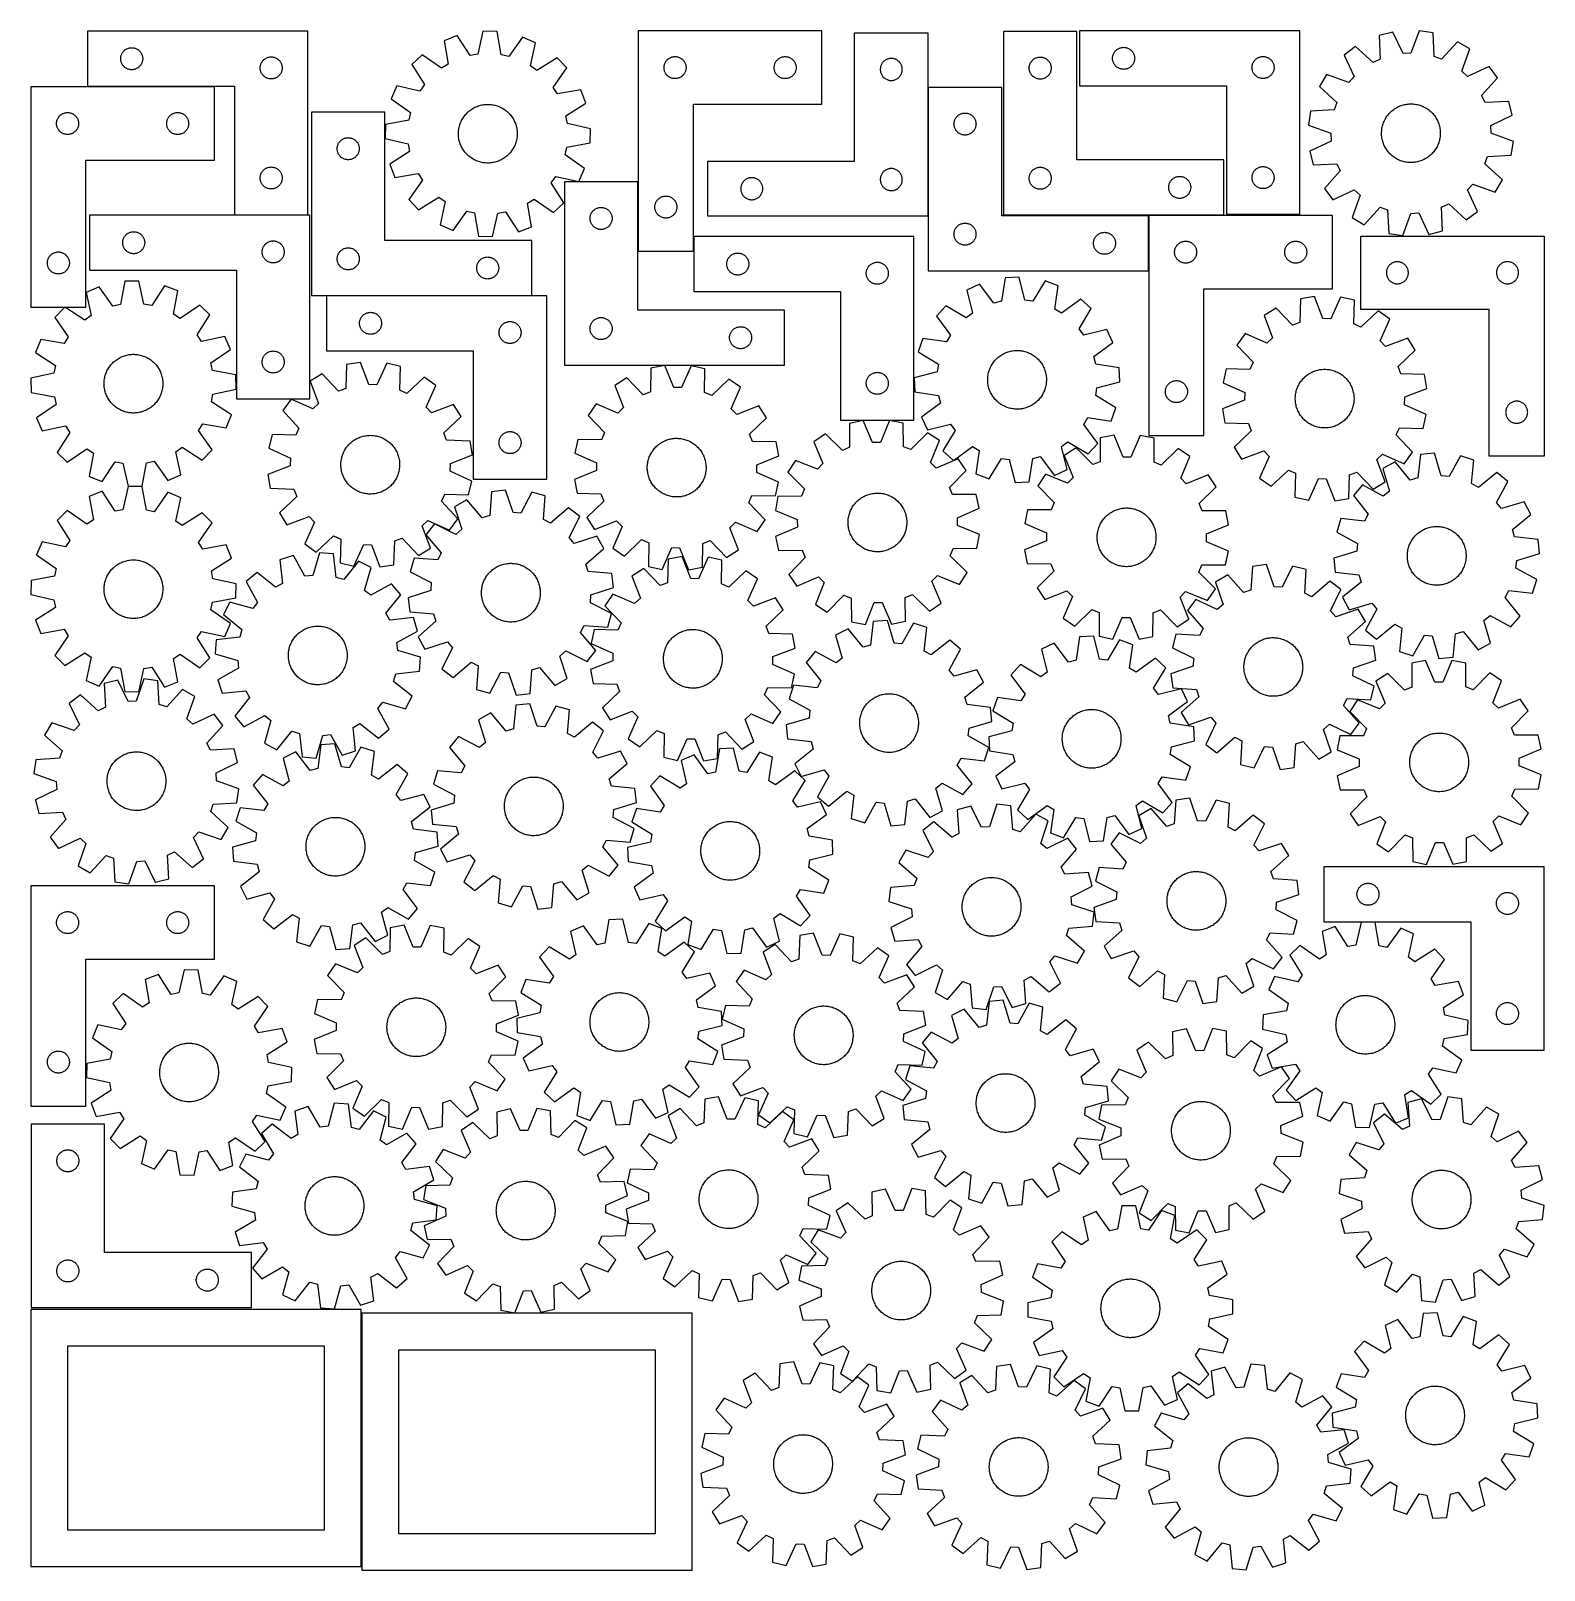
# Model space of a CAD drawing. Header units: millimetres. Extents: x 7 to 1243, y 7 to 1265.
import ezdxf

# ---------------------------------------------------------------- set-up
doc = ezdxf.new("R2010")
doc.units = ezdxf.units.MM
doc.layers.add('CUT', color=7, linetype='CONTINUOUS', true_color=0x000000)

msp = doc.modelspace()

# ---------------------------------------------------------------- linework, layer by layer
at = {"layer": 'CUT'}
for p, q in [((233.027887, 1264.979803), (53.027887, 1264.979803)), ((53.027887, 1264.979803), (53.027887, 1219.979803)), ((233.027887, 1114.979803), (233.027887, 1264.979803)), ((355.10439, 1261.378344), (344.352989, 1257.1959)), ((365.573493, 1245.073735), (355.10439, 1261.378344)), ((376.162303, 1265.093971), (371.905507, 1246.191006)), ((387.695855, 1264.843663), (376.162303, 1265.093971)), ((391.128542, 1245.773815), (387.695855, 1264.843663)), ((408.572739, 1260.21794), (397.40612, 1244.382883)), ((419.132563, 1255.572986), (408.572739, 1260.21794)), ((503.112357, 1265.199034), (503.112357, 1085.199034)), ((653.112357, 1265.199034), (503.112357, 1265.199034)), ((653.112357, 1205.199034), (653.112357, 1265.199034)), ((679.830755, 1158.705397), (679.830755, 1263.705397)), ((679.830755, 1263.705397), (739.830755, 1263.705397)), ((739.830755, 1263.705397), (739.830755, 1113.705397)), ((861.562223, 1264.782534), (801.562223, 1264.782534)), ((801.562223, 1264.782534), (801.562223, 1114.782534)), ((861.562223, 1159.782534), (861.562223, 1264.782534)), ((1043.706232, 1265.289374), (863.706232, 1265.289374)), ((863.706232, 1265.289374), (863.706232, 1220.289374)), ((1043.706232, 1115.289374), (1043.706232, 1265.289374)), ((1119.851609, 1264.270549), (1108.659302, 1261.474525)), ((1108.659302, 1261.474525), (1109.531099, 1242.117811)), ((1128.185378, 1246.777959), (1119.851609, 1264.270549)), ((1141.209718, 1265.306297), (1134.607659, 1247.089403)), ((1152.620053, 1263.606376), (1141.209718, 1265.306297)), ((1153.625327, 1244.256135), (1152.620053, 1263.606376)), ((80.505516, 1245.372759), (80.712972, 1245.923954)), ((80.712972, 1245.923954), (80.956033, 1246.460402)), ((80.956033, 1246.460402), (81.233659, 1246.979803)), ((81.233659, 1246.979803), (81.544661, 1247.479935)), ((81.544661, 1247.479935), (81.887707, 1247.958656)), ((81.887707, 1247.958656), (82.261329, 1248.413916)), ((82.261329, 1248.413916), (82.663926, 1248.843764)), ((82.663926, 1248.843764), (83.093775, 1249.246362)), ((83.093775, 1249.246362), (83.549035, 1249.619983)), ((83.549035, 1249.619983), (84.027755, 1249.96303)), ((84.027755, 1249.96303), (84.527887, 1250.274032)), ((84.527887, 1250.274032), (85.047289, 1250.551658)), ((85.047289, 1250.551658), (85.583737, 1250.794719)), ((85.583737, 1250.794719), (86.134932, 1251.002174)), ((86.134932, 1251.002174), (86.698516, 1251.173136)), ((86.698516, 1251.173136), (87.272075, 1251.306871)), ((87.272075, 1251.306871), (87.853152, 1251.402807)), ((87.853152, 1251.402807), (88.439259, 1251.460534)), ((88.439259, 1251.460534), (89.027887, 1251.479803)), ((89.027887, 1251.479803), (89.616516, 1251.460534)), ((89.616516, 1251.460534), (90.202623, 1251.402807)), ((90.202623, 1251.402807), (90.7837, 1251.306871)), ((90.7837, 1251.306871), (91.357259, 1251.173136)), ((91.357259, 1251.173136), (91.920843, 1251.002174)), ((91.920843, 1251.002174), (92.472038, 1250.794719)), ((92.472038, 1250.794719), (93.008486, 1250.551658)), ((93.008486, 1250.551658), (93.527887, 1250.274032)), ((93.527887, 1250.274032), (94.02802, 1249.96303)), ((94.02802, 1249.96303), (94.50674, 1249.619983)), ((94.50674, 1249.619983), (94.962, 1249.246362)), ((94.962, 1249.246362), (95.391848, 1248.843764)), ((95.391848, 1248.843764), (95.794446, 1248.413916)), ((95.794446, 1248.413916), (96.168068, 1247.958656)), ((96.168068, 1247.958656), (96.511114, 1247.479935)), ((96.511114, 1247.479935), (96.822116, 1246.979803)), ((96.822116, 1246.979803), (97.099742, 1246.460402)), ((97.099742, 1246.460402), (97.342803, 1245.923954)), ((97.342803, 1245.923954), (97.550259, 1245.372759)), ((344.352989, 1257.1959), (347.654073, 1238.102832)), ((371.905507, 1246.191006), (365.573493, 1245.073735)), ((415.006237, 1236.641112), (419.132563, 1255.572986)), ((891.183861, 1245.682329), (891.391316, 1246.233525)), ((891.391316, 1246.233525), (891.634378, 1246.769972)), ((891.634378, 1246.769972), (891.912004, 1247.289374)), ((891.912004, 1247.289374), (892.223006, 1247.789506)), ((892.223006, 1247.789506), (892.566052, 1248.268227)), ((892.566052, 1248.268227), (892.939674, 1248.723486)), ((892.939674, 1248.723486), (893.342271, 1249.153335)), ((893.342271, 1249.153335), (893.77212, 1249.555932)), ((893.77212, 1249.555932), (894.227379, 1249.929554)), ((894.227379, 1249.929554), (894.7061, 1250.2726)), ((894.7061, 1250.2726), (895.206232, 1250.583602)), ((895.206232, 1250.583602), (895.725634, 1250.861228)), ((895.725634, 1250.861228), (896.262081, 1251.104289)), ((896.262081, 1251.104289), (896.813277, 1251.311745)), ((896.813277, 1251.311745), (897.376861, 1251.482706)), ((897.376861, 1251.482706), (897.950419, 1251.616441)), ((897.950419, 1251.616441), (898.531496, 1251.712377)), ((898.531496, 1251.712377), (899.117604, 1251.770104)), ((899.117604, 1251.770104), (899.706232, 1251.789374)), ((899.706232, 1251.789374), (900.29486, 1251.770104)), ((900.29486, 1251.770104), (900.880968, 1251.712377)), ((900.880968, 1251.712377), (901.462045, 1251.616441)), ((901.462045, 1251.616441), (902.035604, 1251.482706)), ((902.035604, 1251.482706), (902.599187, 1251.311745)), ((902.599187, 1251.311745), (903.150383, 1251.104289)), ((903.150383, 1251.104289), (903.68683, 1250.861228)), ((903.68683, 1250.861228), (904.206232, 1250.583602)), ((904.206232, 1250.583602), (904.706364, 1250.2726)), ((904.706364, 1250.2726), (905.185085, 1249.929554)), ((905.185085, 1249.929554), (905.640345, 1249.555932)), ((905.640345, 1249.555932), (906.070193, 1249.153335)), ((906.070193, 1249.153335), (906.47279, 1248.723486)), ((906.47279, 1248.723486), (906.846412, 1248.268227)), ((906.846412, 1248.268227), (907.189459, 1247.789506)), ((907.189459, 1247.789506), (907.500461, 1247.289374)), ((907.500461, 1247.289374), (907.778087, 1246.769972)), ((907.778087, 1246.769972), (908.021148, 1246.233525)), ((908.021148, 1246.233525), (908.228603, 1245.682329)), ((1089.323346, 1252.344224), (1080.052995, 1245.477925)), ((1103.71687, 1239.372373), (1089.323346, 1252.344224)), ((1134.607659, 1247.089403), (1128.185378, 1246.777959)), ((1172.748737, 1256.389888), (1159.677926, 1242.086171)), ((1182.639979, 1250.45282), (1172.748737, 1256.389888)), ((1176.163715, 1232.190826), (1182.639979, 1250.45282)), ((80.027887, 1242.479803), (80.047157, 1243.068431)), ((80.047157, 1241.891175), (80.027887, 1242.479803)), ((80.047157, 1243.068431), (80.104884, 1243.654539)), ((80.104884, 1241.305068), (80.047157, 1241.891175)), ((80.104884, 1243.654539), (80.20082, 1244.235616)), ((80.20082, 1240.72399), (80.104884, 1241.305068)), ((80.20082, 1244.235616), (80.334555, 1244.809175)), ((80.334555, 1240.150432), (80.20082, 1240.72399)), ((80.334555, 1244.809175), (80.505516, 1245.372759)), ((80.505516, 1239.586848), (80.334555, 1240.150432)), ((80.712972, 1239.035652), (80.505516, 1239.586848)), ((80.956033, 1238.499205), (80.712972, 1239.035652)), ((81.233659, 1237.979803), (80.956033, 1238.499205)), ((81.544661, 1237.479671), (81.233659, 1237.979803)), ((81.887707, 1237.00095), (81.544661, 1237.479671)), ((82.261329, 1236.545691), (81.887707, 1237.00095)), ((82.663926, 1236.115842), (82.261329, 1236.545691)), ((83.093775, 1235.713245), (82.663926, 1236.115842)), ((83.549035, 1235.339623), (83.093775, 1235.713245)), ((84.027755, 1234.996577), (83.549035, 1235.339623)), ((84.527887, 1234.685575), (84.027755, 1234.996577)), ((85.047289, 1234.407949), (84.527887, 1234.685575)), ((85.583737, 1234.164888), (85.047289, 1234.407949)), ((86.134932, 1233.957432), (85.583737, 1234.164888)), ((86.698516, 1233.786471), (86.134932, 1233.957432)), ((87.272075, 1233.652736), (86.698516, 1233.786471)), ((87.853152, 1233.5568), (87.272075, 1233.652736)), ((88.439259, 1233.499073), (87.853152, 1233.5568)), ((89.027887, 1233.479803), (88.439259, 1233.499073)), ((89.616516, 1233.499073), (89.027887, 1233.479803)), ((90.202623, 1233.5568), (89.616516, 1233.499073)), ((90.7837, 1233.652736), (90.202623, 1233.5568)), ((91.357259, 1233.786471), (90.7837, 1233.652736)), ((91.920843, 1233.957432), (91.357259, 1233.786471)), ((92.472038, 1234.164888), (91.920843, 1233.957432)), ((93.008486, 1234.407949), (92.472038, 1234.164888)), ((93.527887, 1234.685575), (93.008486, 1234.407949)), ((94.02802, 1234.996577), (93.527887, 1234.685575)), ((94.50674, 1235.339623), (94.02802, 1234.996577)), ((94.962, 1235.713245), (94.50674, 1235.339623)), ((95.391848, 1236.115842), (94.962, 1235.713245)), ((95.794446, 1236.545691), (95.391848, 1236.115842)), ((96.168068, 1237.00095), (95.794446, 1236.545691)), ((96.511114, 1237.479671), (96.168068, 1237.00095)), ((96.822116, 1237.979803), (96.511114, 1237.479671)), ((97.099742, 1238.499205), (96.822116, 1237.979803)), ((97.342803, 1239.035652), (97.099742, 1238.499205)), ((97.550259, 1239.586848), (97.342803, 1239.035652)), ((97.550259, 1245.372759), (97.72122, 1244.809175)), ((97.72122, 1240.150432), (97.550259, 1239.586848)), ((97.72122, 1244.809175), (97.854955, 1244.235616)), ((97.854955, 1240.72399), (97.72122, 1240.150432)), ((97.854955, 1244.235616), (97.950891, 1243.654539)), ((97.950891, 1241.305068), (97.854955, 1240.72399)), ((97.950891, 1243.654539), (98.008618, 1243.068431)), ((98.008618, 1241.891175), (97.950891, 1241.305068)), ((98.008618, 1243.068431), (98.027887, 1242.479803)), ((98.027887, 1242.479803), (98.008618, 1241.891175)), ((194.027887, 1234.979803), (194.047157, 1235.568431)), ((194.047157, 1234.391175), (194.027887, 1234.979803)), ((194.047157, 1235.568431), (194.104884, 1236.154539)), ((194.104884, 1233.805068), (194.047157, 1234.391175)), ((194.104884, 1236.154539), (194.20082, 1236.735616)), ((194.20082, 1233.22399), (194.104884, 1233.805068)), ((194.20082, 1236.735616), (194.334555, 1237.309175)), ((194.334555, 1232.650432), (194.20082, 1233.22399)), ((194.334555, 1237.309175), (194.505516, 1237.872759)), ((194.505516, 1237.872759), (194.712972, 1238.423954)), ((194.712972, 1238.423954), (194.956033, 1238.960402)), ((194.956033, 1238.960402), (195.233659, 1239.479803)), ((195.233659, 1239.479803), (195.544661, 1239.979935)), ((195.544661, 1239.979935), (195.887707, 1240.458656)), ((195.887707, 1240.458656), (196.261329, 1240.913916)), ((196.261329, 1240.913916), (196.663926, 1241.343764)), ((196.663926, 1241.343764), (197.093775, 1241.746362)), ((197.093775, 1241.746362), (197.549035, 1242.119983)), ((197.549035, 1242.119983), (198.027755, 1242.46303)), ((198.027755, 1242.46303), (198.527887, 1242.774032)), ((198.527887, 1242.774032), (199.047289, 1243.051658)), ((199.047289, 1243.051658), (199.583737, 1243.294719)), ((199.583737, 1243.294719), (200.134932, 1243.502174)), ((200.134932, 1243.502174), (200.698516, 1243.673136)), ((200.698516, 1243.673136), (201.272075, 1243.806871)), ((201.272075, 1243.806871), (201.853152, 1243.902807)), ((201.853152, 1243.902807), (202.439259, 1243.960534)), ((202.439259, 1243.960534), (203.027887, 1243.979803)), ((203.027887, 1243.979803), (203.616516, 1243.960534)), ((203.616516, 1243.960534), (204.202623, 1243.902807)), ((204.202623, 1243.902807), (204.7837, 1243.806871)), ((204.7837, 1243.806871), (205.357259, 1243.673136)), ((205.357259, 1243.673136), (205.920843, 1243.502174)), ((205.920843, 1243.502174), (206.472038, 1243.294719)), ((206.472038, 1243.294719), (207.008486, 1243.051658)), ((207.008486, 1243.051658), (207.527887, 1242.774032)), ((207.527887, 1242.774032), (208.02802, 1242.46303)), ((208.02802, 1242.46303), (208.50674, 1242.119983)), ((208.50674, 1242.119983), (208.962, 1241.746362)), ((208.962, 1241.746362), (209.391848, 1241.343764)), ((209.391848, 1241.343764), (209.794446, 1240.913916)), ((209.794446, 1240.913916), (210.168068, 1240.458656)), ((210.168068, 1240.458656), (210.511114, 1239.979935)), ((210.511114, 1239.979935), (210.822116, 1239.479803)), ((210.822116, 1239.479803), (211.099742, 1238.960402)), ((211.099742, 1238.960402), (211.342803, 1238.423954)), ((211.342803, 1238.423954), (211.550259, 1237.872759)), ((211.550259, 1237.872759), (211.72122, 1237.309175)), ((211.72122, 1237.309175), (211.854955, 1236.735616)), ((211.854955, 1233.22399), (211.72122, 1232.650432)), ((211.854955, 1236.735616), (211.950891, 1236.154539)), ((211.950891, 1233.805068), (211.854955, 1233.22399)), ((211.950891, 1236.154539), (212.008618, 1235.568431)), ((212.008618, 1234.391175), (211.950891, 1233.805068)), ((212.008618, 1235.568431), (212.027887, 1234.979803)), ((212.027887, 1234.979803), (212.008618, 1234.391175)), ((326.319922, 1245.704593), (317.987475, 1237.726136)), ((317.987475, 1237.726136), (328.34388, 1221.349711)), ((342.231617, 1234.647451), (326.319922, 1245.704593)), ((347.654073, 1238.102832), (342.231617, 1234.647451)), ((397.40612, 1244.382883), (391.128542, 1245.773815)), ((420.273677, 1232.953733), (415.006237, 1236.641112)), ((436.650101, 1243.310138), (420.273677, 1232.953733)), ((433.571417, 1219.065996), (444.628559, 1234.97769)), ((444.628559, 1234.97769), (436.650101, 1243.310138)), ((524.112357, 1235.199034), (524.131627, 1235.787662)), ((524.131627, 1234.610406), (524.112357, 1235.199034)), ((524.131627, 1235.787662), (524.189353, 1236.37377)), ((524.189353, 1234.024298), (524.131627, 1234.610406)), ((524.189353, 1236.37377), (524.285289, 1236.954847)), ((524.285289, 1233.443221), (524.189353, 1234.024298)), ((524.285289, 1236.954847), (524.419025, 1237.528405)), ((524.419025, 1232.869663), (524.285289, 1233.443221)), ((524.419025, 1237.528405), (524.589986, 1238.091989)), ((524.589986, 1238.091989), (524.797441, 1238.643185)), ((524.797441, 1238.643185), (525.040502, 1239.179632)), ((525.040502, 1239.179632), (525.318128, 1239.699034)), ((525.318128, 1239.699034), (525.62913, 1240.199166)), ((525.62913, 1240.199166), (525.972177, 1240.677887)), ((525.972177, 1240.677887), (526.345799, 1241.133146)), ((526.345799, 1241.133146), (526.748396, 1241.562995)), ((526.748396, 1241.562995), (527.178245, 1241.965592)), ((527.178245, 1241.965592), (527.633504, 1242.339214)), ((527.633504, 1242.339214), (528.112225, 1242.682261)), ((528.112225, 1242.682261), (528.612357, 1242.993263)), ((528.612357, 1242.993263), (529.131759, 1243.270889)), ((529.131759, 1243.270889), (529.668206, 1243.51395)), ((529.668206, 1243.51395), (530.219402, 1243.721405)), ((530.219402, 1243.721405), (530.782986, 1243.892366)), ((530.782986, 1243.892366), (531.356544, 1244.026102)), ((531.356544, 1244.026102), (531.937621, 1244.122038)), ((531.937621, 1244.122038), (532.523729, 1244.179764)), ((532.523729, 1244.179764), (533.112357, 1244.199034)), ((533.112357, 1244.199034), (533.700985, 1244.179764)), ((533.700985, 1244.179764), (534.287093, 1244.122038)), ((534.287093, 1244.122038), (534.86817, 1244.026102)), ((534.86817, 1244.026102), (535.441728, 1243.892366)), ((535.441728, 1243.892366), (536.005312, 1243.721405)), ((536.005312, 1243.721405), (536.556508, 1243.51395)), ((536.556508, 1243.51395), (537.092955, 1243.270889)), ((537.092955, 1243.270889), (537.612357, 1242.993263)), ((537.612357, 1242.993263), (538.112489, 1242.682261)), ((538.112489, 1242.682261), (538.59121, 1242.339214)), ((538.59121, 1242.339214), (539.046469, 1241.965592)), ((539.046469, 1241.965592), (539.476318, 1241.562995)), ((539.476318, 1241.562995), (539.878915, 1241.133146)), ((539.878915, 1241.133146), (540.252537, 1240.677887)), ((540.252537, 1240.677887), (540.595583, 1240.199166)), ((540.595583, 1240.199166), (540.906586, 1239.699034)), ((540.906586, 1239.699034), (541.184212, 1239.179632)), ((541.184212, 1239.179632), (541.427273, 1238.643185)), ((541.427273, 1238.643185), (541.634728, 1238.091989)), ((541.634728, 1238.091989), (541.805689, 1237.528405)), ((541.805689, 1237.528405), (541.939424, 1236.954847)), ((541.939424, 1233.443221), (541.805689, 1232.869663)), ((541.939424, 1236.954847), (542.035361, 1236.37377)), ((542.035361, 1234.024298), (541.939424, 1233.443221)), ((542.035361, 1236.37377), (542.093087, 1235.787662)), ((542.093087, 1234.610406), (542.035361, 1234.024298)), ((542.093087, 1235.787662), (542.112357, 1235.199034)), ((542.112357, 1235.199034), (542.093087, 1234.610406)), ((614.112357, 1235.199034), (614.131627, 1235.787662)), ((614.131627, 1234.610406), (614.112357, 1235.199034)), ((614.131627, 1235.787662), (614.189353, 1236.37377)), ((614.189353, 1234.024298), (614.131627, 1234.610406)), ((614.189353, 1236.37377), (614.285289, 1236.954847)), ((614.285289, 1233.443221), (614.189353, 1234.024298)), ((614.285289, 1236.954847), (614.419025, 1237.528405)), ((614.419025, 1232.869663), (614.285289, 1233.443221)), ((614.419025, 1237.528405), (614.589986, 1238.091989)), ((614.589986, 1238.091989), (614.797441, 1238.643185)), ((614.797441, 1238.643185), (615.040502, 1239.179632)), ((615.040502, 1239.179632), (615.318128, 1239.699034)), ((615.318128, 1239.699034), (615.62913, 1240.199166)), ((615.62913, 1240.199166), (615.972177, 1240.677887)), ((615.972177, 1240.677887), (616.345799, 1241.133146)), ((616.345799, 1241.133146), (616.748396, 1241.562995)), ((616.748396, 1241.562995), (617.178245, 1241.965592)), ((617.178245, 1241.965592), (617.633504, 1242.339214)), ((617.633504, 1242.339214), (618.112225, 1242.682261)), ((618.112225, 1242.682261), (618.612357, 1242.993263)), ((618.612357, 1242.993263), (619.131759, 1243.270889)), ((619.131759, 1243.270889), (619.668206, 1243.51395)), ((619.668206, 1243.51395), (620.219402, 1243.721405)), ((620.219402, 1243.721405), (620.782986, 1243.892366)), ((620.782986, 1243.892366), (621.356544, 1244.026102)), ((621.356544, 1244.026102), (621.937621, 1244.122038)), ((621.937621, 1244.122038), (622.523729, 1244.179764)), ((622.523729, 1244.179764), (623.112357, 1244.199034)), ((623.112357, 1244.199034), (623.700985, 1244.179764)), ((623.700985, 1244.179764), (624.287093, 1244.122038)), ((624.287093, 1244.122038), (624.86817, 1244.026102)), ((624.86817, 1244.026102), (625.441728, 1243.892366)), ((625.441728, 1243.892366), (626.005312, 1243.721405)), ((626.005312, 1243.721405), (626.556508, 1243.51395)), ((626.556508, 1243.51395), (627.092955, 1243.270889)), ((627.092955, 1243.270889), (627.612357, 1242.993263)), ((627.612357, 1242.993263), (628.112489, 1242.682261)), ((628.112489, 1242.682261), (628.59121, 1242.339214)), ((628.59121, 1242.339214), (629.046469, 1241.965592)), ((629.046469, 1241.965592), (629.476318, 1241.562995)), ((629.476318, 1241.562995), (629.878915, 1241.133146)), ((629.878915, 1241.133146), (630.252537, 1240.677887)), ((630.252537, 1240.677887), (630.595583, 1240.199166)), ((630.595583, 1240.199166), (630.906586, 1239.699034)), ((630.906586, 1239.699034), (631.184212, 1239.179632)), ((631.184212, 1239.179632), (631.427273, 1238.643185)), ((631.427273, 1238.643185), (631.634728, 1238.091989)), ((631.634728, 1238.091989), (631.805689, 1237.528405)), ((631.805689, 1237.528405), (631.939424, 1236.954847)), ((631.939424, 1233.443221), (631.805689, 1232.869663)), ((631.939424, 1236.954847), (632.035361, 1236.37377)), ((632.035361, 1234.024298), (631.939424, 1233.443221)), ((632.035361, 1236.37377), (632.093087, 1235.787662)), ((632.093087, 1234.610406), (632.035361, 1234.024298)), ((632.093087, 1235.787662), (632.112357, 1235.199034)), ((632.112357, 1235.199034), (632.093087, 1234.610406)), ((700.850025, 1234.294025), (700.830755, 1233.705397)), ((700.830755, 1233.705397), (700.850025, 1233.116769)), ((700.907752, 1234.880133), (700.850025, 1234.294025)), ((701.003688, 1235.46121), (700.907752, 1234.880133)), ((701.137423, 1236.034768), (701.003688, 1235.46121)), ((701.308384, 1236.598352), (701.137423, 1236.034768)), ((701.51584, 1237.149548), (701.308384, 1236.598352)), ((701.758901, 1237.685995), (701.51584, 1237.149548)), ((702.036527, 1238.205397), (701.758901, 1237.685995)), ((702.347529, 1238.705529), (702.036527, 1238.205397)), ((702.690575, 1239.18425), (702.347529, 1238.705529)), ((703.064197, 1239.639509), (702.690575, 1239.18425)), ((703.466794, 1240.069358), (703.064197, 1239.639509)), ((703.896643, 1240.471955), (703.466794, 1240.069358)), ((704.351902, 1240.845577), (703.896643, 1240.471955)), ((704.830623, 1241.188623), (704.351902, 1240.845577)), ((705.330755, 1241.499626), (704.830623, 1241.188623)), ((705.850157, 1241.777252), (705.330755, 1241.499626)), ((706.386604, 1242.020313), (705.850157, 1241.777252)), ((706.9378, 1242.227768), (706.386604, 1242.020313)), ((707.501384, 1242.398729), (706.9378, 1242.227768)), ((708.074942, 1242.532464), (707.501384, 1242.398729)), ((708.65602, 1242.628401), (708.074942, 1242.532464)), ((709.242127, 1242.686127), (708.65602, 1242.628401)), ((709.830755, 1242.705397), (709.242127, 1242.686127)), ((710.419384, 1242.686127), (709.830755, 1242.705397)), ((711.005491, 1242.628401), (710.419384, 1242.686127)), ((711.586568, 1242.532464), (711.005491, 1242.628401)), ((712.160127, 1242.398729), (711.586568, 1242.532464)), ((712.723711, 1242.227768), (712.160127, 1242.398729)), ((713.274906, 1242.020313), (712.723711, 1242.227768)), ((713.811354, 1241.777252), (713.274906, 1242.020313)), ((714.330755, 1241.499626), (713.811354, 1241.777252)), ((714.830887, 1241.188623), (714.330755, 1241.499626)), ((715.309608, 1240.845577), (714.830887, 1241.188623)), ((715.764868, 1240.471955), (715.309608, 1240.845577)), ((716.194716, 1240.069358), (715.764868, 1240.471955)), ((716.597314, 1239.639509), (716.194716, 1240.069358)), ((716.970935, 1239.18425), (716.597314, 1239.639509)), ((717.313982, 1238.705529), (716.970935, 1239.18425)), ((717.624984, 1238.205397), (717.313982, 1238.705529)), ((717.90261, 1237.685995), (717.624984, 1238.205397)), ((718.145671, 1237.149548), (717.90261, 1237.685995)), ((718.353127, 1236.598352), (718.145671, 1237.149548)), ((718.524088, 1236.034768), (718.353127, 1236.598352)), ((718.657823, 1235.46121), (718.524088, 1236.034768)), ((718.753759, 1234.880133), (718.657823, 1235.46121)), ((718.811486, 1234.294025), (718.753759, 1234.880133)), ((718.830755, 1233.705397), (718.811486, 1234.294025)), ((718.811486, 1233.116769), (718.830755, 1233.705397)), ((822.562223, 1234.782534), (822.581493, 1235.371162)), ((822.581493, 1234.193906), (822.562223, 1234.782534)), ((822.581493, 1235.371162), (822.639219, 1235.95727)), ((822.639219, 1233.607798), (822.581493, 1234.193906)), ((822.639219, 1235.95727), (822.735155, 1236.538347)), ((822.735155, 1233.026721), (822.639219, 1233.607798)), ((822.735155, 1236.538347), (822.86889, 1237.111906)), ((822.86889, 1237.111906), (823.039852, 1237.675489)), ((823.039852, 1237.675489), (823.247307, 1238.226685)), ((823.247307, 1238.226685), (823.490368, 1238.763132)), ((823.490368, 1238.763132), (823.767994, 1239.282534)), ((823.767994, 1239.282534), (824.078996, 1239.782666)), ((824.078996, 1239.782666), (824.422043, 1240.261387)), ((824.422043, 1240.261387), (824.795665, 1240.716646)), ((824.795665, 1240.716646), (825.198262, 1241.146495)), ((825.198262, 1241.146495), (825.62811, 1241.549092)), ((825.62811, 1241.549092), (826.08337, 1241.922714)), ((826.08337, 1241.922714), (826.562091, 1242.265761)), ((826.562091, 1242.265761), (827.062223, 1242.576763)), ((827.062223, 1242.576763), (827.581625, 1242.854389)), ((827.581625, 1242.854389), (828.118072, 1243.09745)), ((828.118072, 1243.09745), (828.669268, 1243.304905)), ((828.669268, 1243.304905), (829.232851, 1243.475867)), ((829.232851, 1243.475867), (829.80641, 1243.609602)), ((829.80641, 1243.609602), (830.387487, 1243.705538)), ((830.387487, 1243.705538), (830.973595, 1243.763264)), ((830.973595, 1243.763264), (831.562223, 1243.782534)), ((831.562223, 1243.782534), (832.150851, 1243.763264)), ((832.150851, 1243.763264), (832.736959, 1243.705538)), ((832.736959, 1243.705538), (833.318036, 1243.609602)), ((833.318036, 1243.609602), (833.891594, 1243.475867)), ((833.891594, 1243.475867), (834.455178, 1243.304905)), ((834.455178, 1243.304905), (835.006374, 1243.09745)), ((835.006374, 1243.09745), (835.542821, 1242.854389)), ((835.542821, 1242.854389), (836.062223, 1242.576763)), ((836.062223, 1242.576763), (836.562355, 1242.265761)), ((836.562355, 1242.265761), (837.041076, 1241.922714)), ((837.041076, 1241.922714), (837.496335, 1241.549092)), ((837.496335, 1241.549092), (837.926184, 1241.146495)), ((837.926184, 1241.146495), (838.328781, 1240.716646)), ((838.328781, 1240.716646), (838.702403, 1240.261387)), ((838.702403, 1240.261387), (839.045449, 1239.782666)), ((839.045449, 1239.782666), (839.356451, 1239.282534)), ((839.356451, 1239.282534), (839.634077, 1238.763132)), ((839.634077, 1238.763132), (839.877139, 1238.226685)), ((839.877139, 1238.226685), (840.084594, 1237.675489)), ((840.084594, 1237.675489), (840.255555, 1237.111906)), ((840.255555, 1237.111906), (840.38929, 1236.538347)), ((840.38929, 1236.538347), (840.485227, 1235.95727)), ((840.485227, 1233.607798), (840.38929, 1233.026721)), ((840.485227, 1235.95727), (840.542953, 1235.371162)), ((840.542953, 1234.193906), (840.485227, 1233.607798)), ((840.542953, 1235.371162), (840.562223, 1234.782534)), ((840.562223, 1234.782534), (840.542953, 1234.193906)), ((890.706232, 1242.789374), (890.725502, 1243.378002)), ((890.725502, 1242.200745), (890.706232, 1242.789374)), ((890.725502, 1243.378002), (890.783228, 1243.964109)), ((890.783228, 1241.614638), (890.725502, 1242.200745)), ((890.783228, 1243.964109), (890.879165, 1244.545187)), ((890.879165, 1241.033561), (890.783228, 1241.614638)), ((890.879165, 1244.545187), (891.0129, 1245.118745)), ((891.0129, 1240.460002), (890.879165, 1241.033561)), ((891.0129, 1245.118745), (891.183861, 1245.682329)), ((891.183861, 1239.896418), (891.0129, 1240.460002)), ((891.391316, 1239.345223), (891.183861, 1239.896418)), ((891.634378, 1238.808775), (891.391316, 1239.345223)), ((891.912004, 1238.289374), (891.634378, 1238.808775)), ((892.223006, 1237.789242), (891.912004, 1238.289374)), ((892.566052, 1237.310521), (892.223006, 1237.789242)), ((892.939674, 1236.855261), (892.566052, 1237.310521)), ((893.342271, 1236.425413), (892.939674, 1236.855261)), ((893.77212, 1236.022815), (893.342271, 1236.425413)), ((894.227379, 1235.649194), (893.77212, 1236.022815)), ((894.7061, 1235.306147), (894.227379, 1235.649194)), ((895.206232, 1234.995145), (894.7061, 1235.306147)), ((895.725634, 1234.717519), (895.206232, 1234.995145)), ((896.262081, 1234.474458), (895.725634, 1234.717519)), ((896.813277, 1234.267002), (896.262081, 1234.474458)), ((897.376861, 1234.096041), (896.813277, 1234.267002)), ((897.950419, 1233.962306), (897.376861, 1234.096041)), ((898.531496, 1233.86637), (897.950419, 1233.962306)), ((899.117604, 1233.808643), (898.531496, 1233.86637)), ((899.706232, 1233.789374), (899.117604, 1233.808643)), ((900.29486, 1233.808643), (899.706232, 1233.789374)), ((900.880968, 1233.86637), (900.29486, 1233.808643)), ((901.462045, 1233.962306), (900.880968, 1233.86637)), ((902.035604, 1234.096041), (901.462045, 1233.962306)), ((902.599187, 1234.267002), (902.035604, 1234.096041)), ((903.150383, 1234.474458), (902.599187, 1234.267002)), ((903.68683, 1234.717519), (903.150383, 1234.474458)), ((904.206232, 1234.995145), (903.68683, 1234.717519)), ((904.706364, 1235.306147), (904.206232, 1234.995145)), ((905.185085, 1235.649194), (904.706364, 1235.306147)), ((905.640345, 1236.022815), (905.185085, 1235.649194)), ((906.070193, 1236.425413), (905.640345, 1236.022815)), ((906.47279, 1236.855261), (906.070193, 1236.425413)), ((906.846412, 1237.310521), (906.47279, 1236.855261)), ((907.189459, 1237.789242), (906.846412, 1237.310521)), ((907.500461, 1238.289374), (907.189459, 1237.789242)), ((907.778087, 1238.808775), (907.500461, 1238.289374)), ((908.021148, 1239.345223), (907.778087, 1238.808775)), ((908.228603, 1239.896418), (908.021148, 1239.345223)), ((908.228603, 1245.682329), (908.399565, 1245.118745)), ((908.399565, 1240.460002), (908.228603, 1239.896418)), ((908.399565, 1245.118745), (908.5333, 1244.545187)), ((908.5333, 1241.033561), (908.399565, 1240.460002)), ((908.5333, 1244.545187), (908.629236, 1243.964109)), ((908.629236, 1241.614638), (908.5333, 1241.033561)), ((908.629236, 1243.964109), (908.686963, 1243.378002)), ((908.686963, 1242.200745), (908.629236, 1241.614638)), ((908.686963, 1243.378002), (908.706232, 1242.789374)), ((908.706232, 1242.789374), (908.686963, 1242.200745)), ((1004.706232, 1235.289374), (1004.725502, 1235.878002)), ((1004.725502, 1234.700745), (1004.706232, 1235.289374)), ((1004.725502, 1235.878002), (1004.783228, 1236.464109)), ((1004.783228, 1234.114638), (1004.725502, 1234.700745)), ((1004.783228, 1236.464109), (1004.879165, 1237.045187)), ((1004.879165, 1233.533561), (1004.783228, 1234.114638)), ((1004.879165, 1237.045187), (1005.0129, 1237.618745)), ((1005.0129, 1232.960002), (1004.879165, 1233.533561)), ((1005.0129, 1237.618745), (1005.183861, 1238.182329)), ((1005.183861, 1238.182329), (1005.391316, 1238.733525)), ((1005.391316, 1238.733525), (1005.634378, 1239.269972)), ((1005.634378, 1239.269972), (1005.912004, 1239.789374)), ((1005.912004, 1239.789374), (1006.223006, 1240.289506)), ((1006.223006, 1240.289506), (1006.566052, 1240.768227)), ((1006.566052, 1240.768227), (1006.939674, 1241.223486)), ((1006.939674, 1241.223486), (1007.342271, 1241.653335)), ((1007.342271, 1241.653335), (1007.77212, 1242.055932)), ((1007.77212, 1242.055932), (1008.227379, 1242.429554)), ((1008.227379, 1242.429554), (1008.7061, 1242.7726)), ((1008.7061, 1242.7726), (1009.206232, 1243.083602)), ((1009.206232, 1243.083602), (1009.725634, 1243.361228)), ((1009.725634, 1243.361228), (1010.262081, 1243.604289)), ((1010.262081, 1243.604289), (1010.813277, 1243.811745)), ((1010.813277, 1243.811745), (1011.376861, 1243.982706)), ((1011.376861, 1243.982706), (1011.950419, 1244.116441)), ((1011.950419, 1244.116441), (1012.531496, 1244.212377)), ((1012.531496, 1244.212377), (1013.117604, 1244.270104)), ((1013.117604, 1244.270104), (1013.706232, 1244.289374)), ((1013.706232, 1244.289374), (1014.29486, 1244.270104)), ((1014.29486, 1244.270104), (1014.880968, 1244.212377)), ((1014.880968, 1244.212377), (1015.462045, 1244.116441)), ((1015.462045, 1244.116441), (1016.035604, 1243.982706)), ((1016.035604, 1243.982706), (1016.599187, 1243.811745)), ((1016.599187, 1243.811745), (1017.150383, 1243.604289)), ((1017.150383, 1243.604289), (1017.68683, 1243.361228)), ((1017.68683, 1243.361228), (1018.206232, 1243.083602)), ((1018.206232, 1243.083602), (1018.706364, 1242.7726)), ((1018.706364, 1242.7726), (1019.185085, 1242.429554)), ((1019.185085, 1242.429554), (1019.640345, 1242.055932)), ((1019.640345, 1242.055932), (1020.070193, 1241.653335)), ((1020.070193, 1241.653335), (1020.47279, 1241.223486)), ((1020.47279, 1241.223486), (1020.846412, 1240.768227)), ((1020.846412, 1240.768227), (1021.189459, 1240.289506)), ((1021.189459, 1240.289506), (1021.500461, 1239.789374)), ((1021.500461, 1239.789374), (1021.778087, 1239.269972)), ((1021.778087, 1239.269972), (1022.021148, 1238.733525)), ((1022.021148, 1238.733525), (1022.228603, 1238.182329)), ((1022.228603, 1238.182329), (1022.399565, 1237.618745)), ((1022.399565, 1237.618745), (1022.5333, 1237.045187)), ((1022.5333, 1233.533561), (1022.399565, 1232.960002)), ((1022.5333, 1237.045187), (1022.629236, 1236.464109)), ((1022.629236, 1234.114638), (1022.5333, 1233.533561)), ((1022.629236, 1236.464109), (1022.686963, 1235.878002)), ((1022.686963, 1234.700745), (1022.629236, 1234.114638)), ((1022.686963, 1235.878002), (1022.706232, 1235.289374)), ((1022.706232, 1235.289374), (1022.686963, 1234.700745)), ((1080.052995, 1245.477925), (1088.265924, 1227.928275)), ((1109.531099, 1242.117811), (1103.71687, 1239.372373)), ((1159.677926, 1242.086171), (1153.625327, 1244.256135)), ((1198.474828, 1236.082741), (1180.925178, 1227.869812)), ((1205.341127, 1226.81239), (1198.474828, 1236.082741)), ((194.505516, 1232.086848), (194.334555, 1232.650432)), ((194.712972, 1231.535652), (194.505516, 1232.086848)), ((194.956033, 1230.999205), (194.712972, 1231.535652)), ((195.233659, 1230.479803), (194.956033, 1230.999205)), ((195.544661, 1229.979671), (195.233659, 1230.479803)), ((195.887707, 1229.50095), (195.544661, 1229.979671)), ((196.261329, 1229.045691), (195.887707, 1229.50095)), ((196.663926, 1228.615842), (196.261329, 1229.045691)), ((197.093775, 1228.213245), (196.663926, 1228.615842)), ((197.549035, 1227.839623), (197.093775, 1228.213245)), ((198.027755, 1227.496577), (197.549035, 1227.839623)), ((198.527887, 1227.185575), (198.027755, 1227.496577)), ((199.047289, 1226.907949), (198.527887, 1227.185575)), ((199.583737, 1226.664888), (199.047289, 1226.907949)), ((200.134932, 1226.457432), (199.583737, 1226.664888)), ((200.698516, 1226.286471), (200.134932, 1226.457432)), ((201.272075, 1226.152736), (200.698516, 1226.286471)), ((201.853152, 1226.0568), (201.272075, 1226.152736)), ((202.439259, 1225.999073), (201.853152, 1226.0568)), ((203.027887, 1225.979803), (202.439259, 1225.999073)), ((203.616516, 1225.999073), (203.027887, 1225.979803)), ((204.202623, 1226.0568), (203.616516, 1225.999073)), ((204.7837, 1226.152736), (204.202623, 1226.0568)), ((205.357259, 1226.286471), (204.7837, 1226.152736)), ((205.920843, 1226.457432), (205.357259, 1226.286471)), ((206.472038, 1226.664888), (205.920843, 1226.457432)), ((207.008486, 1226.907949), (206.472038, 1226.664888)), ((207.527887, 1227.185575), (207.008486, 1226.907949)), ((208.02802, 1227.496577), (207.527887, 1227.185575)), ((208.50674, 1227.839623), (208.02802, 1227.496577)), ((208.962, 1228.213245), (208.50674, 1227.839623)), ((209.391848, 1228.615842), (208.962, 1228.213245)), ((209.794446, 1229.045691), (209.391848, 1228.615842)), ((210.168068, 1229.50095), (209.794446, 1229.045691)), ((210.511114, 1229.979671), (210.168068, 1229.50095)), ((210.822116, 1230.479803), (210.511114, 1229.979671)), ((211.099742, 1230.999205), (210.822116, 1230.479803)), ((211.342803, 1231.535652), (211.099742, 1230.999205)), ((211.550259, 1232.086848), (211.342803, 1231.535652)), ((211.72122, 1232.650432), (211.550259, 1232.086848)), ((328.34388, 1221.349711), (324.656501, 1216.082271)), ((524.589986, 1232.306079), (524.419025, 1232.869663)), ((524.797441, 1231.754883), (524.589986, 1232.306079)), ((525.040502, 1231.218436), (524.797441, 1231.754883)), ((525.318128, 1230.699034), (525.040502, 1231.218436)), ((525.62913, 1230.198902), (525.318128, 1230.699034)), ((525.972177, 1229.720181), (525.62913, 1230.198902)), ((526.345799, 1229.264922), (525.972177, 1229.720181)), ((526.748396, 1228.835073), (526.345799, 1229.264922)), ((527.178245, 1228.432476), (526.748396, 1228.835073)), ((527.633504, 1228.058854), (527.178245, 1228.432476)), ((528.112225, 1227.715807), (527.633504, 1228.058854)), ((528.612357, 1227.404805), (528.112225, 1227.715807)), ((529.131759, 1227.127179), (528.612357, 1227.404805)), ((529.668206, 1226.884118), (529.131759, 1227.127179)), ((530.219402, 1226.676663), (529.668206, 1226.884118)), ((530.782986, 1226.505702), (530.219402, 1226.676663)), ((531.356544, 1226.371966), (530.782986, 1226.505702)), ((531.937621, 1226.27603), (531.356544, 1226.371966)), ((532.523729, 1226.218304), (531.937621, 1226.27603)), ((533.112357, 1226.199034), (532.523729, 1226.218304)), ((533.700985, 1226.218304), (533.112357, 1226.199034)), ((534.287093, 1226.27603), (533.700985, 1226.218304)), ((534.86817, 1226.371966), (534.287093, 1226.27603)), ((535.441728, 1226.505702), (534.86817, 1226.371966)), ((536.005312, 1226.676663), (535.441728, 1226.505702)), ((536.556508, 1226.884118), (536.005312, 1226.676663)), ((537.092955, 1227.127179), (536.556508, 1226.884118)), ((537.612357, 1227.404805), (537.092955, 1227.127179)), ((538.112489, 1227.715807), (537.612357, 1227.404805)), ((538.59121, 1228.058854), (538.112489, 1227.715807)), ((539.046469, 1228.432476), (538.59121, 1228.058854)), ((539.476318, 1228.835073), (539.046469, 1228.432476)), ((539.878915, 1229.264922), (539.476318, 1228.835073)), ((540.252537, 1229.720181), (539.878915, 1229.264922)), ((540.595583, 1230.198902), (540.252537, 1229.720181)), ((540.906586, 1230.699034), (540.595583, 1230.198902)), ((541.184212, 1231.218436), (540.906586, 1230.699034)), ((541.427273, 1231.754883), (541.184212, 1231.218436)), ((541.634728, 1232.306079), (541.427273, 1231.754883)), ((541.805689, 1232.869663), (541.634728, 1232.306079)), ((614.589986, 1232.306079), (614.419025, 1232.869663)), ((614.797441, 1231.754883), (614.589986, 1232.306079)), ((615.040502, 1231.218436), (614.797441, 1231.754883)), ((615.318128, 1230.699034), (615.040502, 1231.218436)), ((615.62913, 1230.198902), (615.318128, 1230.699034)), ((615.972177, 1229.720181), (615.62913, 1230.198902)), ((616.345799, 1229.264922), (615.972177, 1229.720181)), ((616.748396, 1228.835073), (616.345799, 1229.264922)), ((617.178245, 1228.432476), (616.748396, 1228.835073)), ((617.633504, 1228.058854), (617.178245, 1228.432476)), ((618.112225, 1227.715807), (617.633504, 1228.058854)), ((618.612357, 1227.404805), (618.112225, 1227.715807)), ((619.131759, 1227.127179), (618.612357, 1227.404805)), ((619.668206, 1226.884118), (619.131759, 1227.127179)), ((620.219402, 1226.676663), (619.668206, 1226.884118)), ((620.782986, 1226.505702), (620.219402, 1226.676663)), ((621.356544, 1226.371966), (620.782986, 1226.505702)), ((621.937621, 1226.27603), (621.356544, 1226.371966)), ((622.523729, 1226.218304), (621.937621, 1226.27603)), ((623.112357, 1226.199034), (622.523729, 1226.218304)), ((623.700985, 1226.218304), (623.112357, 1226.199034)), ((624.287093, 1226.27603), (623.700985, 1226.218304)), ((624.86817, 1226.371966), (624.287093, 1226.27603)), ((625.441728, 1226.505702), (624.86817, 1226.371966)), ((626.005312, 1226.676663), (625.441728, 1226.505702)), ((626.556508, 1226.884118), (626.005312, 1226.676663)), ((627.092955, 1227.127179), (626.556508, 1226.884118)), ((627.612357, 1227.404805), (627.092955, 1227.127179)), ((628.112489, 1227.715807), (627.612357, 1227.404805)), ((628.59121, 1228.058854), (628.112489, 1227.715807)), ((629.046469, 1228.432476), (628.59121, 1228.058854)), ((629.476318, 1228.835073), (629.046469, 1228.432476)), ((629.878915, 1229.264922), (629.476318, 1228.835073)), ((630.252537, 1229.720181), (629.878915, 1229.264922)), ((630.595583, 1230.198902), (630.252537, 1229.720181)), ((630.906586, 1230.699034), (630.595583, 1230.198902)), ((631.184212, 1231.218436), (630.906586, 1230.699034)), ((631.427273, 1231.754883), (631.184212, 1231.218436)), ((631.634728, 1232.306079), (631.427273, 1231.754883)), ((631.805689, 1232.869663), (631.634728, 1232.306079)), ((700.850025, 1233.116769), (700.907752, 1232.530661)), ((700.907752, 1232.530661), (701.003688, 1231.949584)), ((701.003688, 1231.949584), (701.137423, 1231.376025)), ((701.137423, 1231.376025), (701.308384, 1230.812442)), ((701.308384, 1230.812442), (701.51584, 1230.261246)), ((701.51584, 1230.261246), (701.758901, 1229.724799)), ((701.758901, 1229.724799), (702.036527, 1229.205397)), ((702.036527, 1229.205397), (702.347529, 1228.705265)), ((702.347529, 1228.705265), (702.690575, 1228.226544)), ((702.690575, 1228.226544), (703.064197, 1227.771285)), ((703.064197, 1227.771285), (703.466794, 1227.341436)), ((703.466794, 1227.341436), (703.896643, 1226.938839)), ((703.896643, 1226.938839), (704.351902, 1226.565217)), ((704.351902, 1226.565217), (704.830623, 1226.22217)), ((704.830623, 1226.22217), (705.330755, 1225.911168)), ((705.330755, 1225.911168), (705.850157, 1225.633542)), ((705.850157, 1225.633542), (706.386604, 1225.390481)), ((706.386604, 1225.390481), (706.9378, 1225.183026)), ((706.9378, 1225.183026), (707.501384, 1225.012064)), ((707.501384, 1225.012064), (708.074942, 1224.878329)), ((708.074942, 1224.878329), (708.65602, 1224.782393)), ((708.65602, 1224.782393), (709.242127, 1224.724667)), ((709.242127, 1224.724667), (709.830755, 1224.705397)), ((709.830755, 1224.705397), (710.419384, 1224.724667)), ((710.419384, 1224.724667), (711.005491, 1224.782393)), ((711.005491, 1224.782393), (711.586568, 1224.878329)), ((711.586568, 1224.878329), (712.160127, 1225.012064)), ((712.160127, 1225.012064), (712.723711, 1225.183026)), ((712.723711, 1225.183026), (713.274906, 1225.390481)), ((713.274906, 1225.390481), (713.811354, 1225.633542)), ((713.811354, 1225.633542), (714.330755, 1225.911168)), ((714.330755, 1225.911168), (714.830887, 1226.22217)), ((714.830887, 1226.22217), (715.309608, 1226.565217)), ((715.309608, 1226.565217), (715.764868, 1226.938839)), ((715.764868, 1226.938839), (716.194716, 1227.341436)), ((716.194716, 1227.341436), (716.597314, 1227.771285)), ((716.597314, 1227.771285), (716.970935, 1228.226544)), ((716.970935, 1228.226544), (717.313982, 1228.705265)), ((717.313982, 1228.705265), (717.624984, 1229.205397)), ((717.624984, 1229.205397), (717.90261, 1229.724799)), ((717.90261, 1229.724799), (718.145671, 1230.261246)), ((718.145671, 1230.261246), (718.353127, 1230.812442)), ((718.353127, 1230.812442), (718.524088, 1231.376025)), ((718.524088, 1231.376025), (718.657823, 1231.949584)), ((718.657823, 1231.949584), (718.753759, 1232.530661)), ((718.753759, 1232.530661), (718.811486, 1233.116769)), ((822.86889, 1232.453163), (822.735155, 1233.026721)), ((823.039852, 1231.889579), (822.86889, 1232.453163)), ((823.247307, 1231.338383), (823.039852, 1231.889579)), ((823.490368, 1230.801936), (823.247307, 1231.338383)), ((823.767994, 1230.282534), (823.490368, 1230.801936)), ((824.078996, 1229.782402), (823.767994, 1230.282534)), ((824.422043, 1229.303681), (824.078996, 1229.782402)), ((824.795665, 1228.848422), (824.422043, 1229.303681)), ((825.198262, 1228.418573), (824.795665, 1228.848422)), ((825.62811, 1228.015976), (825.198262, 1228.418573)), ((826.08337, 1227.642354), (825.62811, 1228.015976)), ((826.562091, 1227.299308), (826.08337, 1227.642354)), ((827.062223, 1226.988306), (826.562091, 1227.299308)), ((827.581625, 1226.710679), (827.062223, 1226.988306)), ((828.118072, 1226.467618), (827.581625, 1226.710679)), ((828.669268, 1226.260163), (828.118072, 1226.467618)), ((829.232851, 1226.089202), (828.669268, 1226.260163)), ((829.80641, 1225.955467), (829.232851, 1226.089202)), ((830.387487, 1225.85953), (829.80641, 1225.955467)), ((830.973595, 1225.801804), (830.387487, 1225.85953)), ((831.562223, 1225.782534), (830.973595, 1225.801804)), ((832.150851, 1225.801804), (831.562223, 1225.782534)), ((832.736959, 1225.85953), (832.150851, 1225.801804)), ((833.318036, 1225.955467), (832.736959, 1225.85953)), ((833.891594, 1226.089202), (833.318036, 1225.955467)), ((834.455178, 1226.260163), (833.891594, 1226.089202)), ((835.006374, 1226.467618), (834.455178, 1226.260163)), ((835.542821, 1226.710679), (835.006374, 1226.467618)), ((836.062223, 1226.988306), (835.542821, 1226.710679)), ((836.562355, 1227.299308), (836.062223, 1226.988306)), ((837.041076, 1227.642354), (836.562355, 1227.299308)), ((837.496335, 1228.015976), (837.041076, 1227.642354)), ((837.926184, 1228.418573), (837.496335, 1228.015976)), ((838.328781, 1228.848422), (837.926184, 1228.418573)), ((838.702403, 1229.303681), (838.328781, 1228.848422)), ((839.045449, 1229.782402), (838.702403, 1229.303681)), ((839.356451, 1230.282534), (839.045449, 1229.782402)), ((839.634077, 1230.801936), (839.356451, 1230.282534)), ((839.877139, 1231.338383), (839.634077, 1230.801936)), ((840.084594, 1231.889579), (839.877139, 1231.338383)), ((840.255555, 1232.453163), (840.084594, 1231.889579)), ((840.38929, 1233.026721), (840.255555, 1232.453163)), ((1005.183861, 1232.396418), (1005.0129, 1232.960002)), ((1005.391316, 1231.845223), (1005.183861, 1232.396418)), ((1005.634378, 1231.308775), (1005.391316, 1231.845223)), ((1005.912004, 1230.789374), (1005.634378, 1231.308775)), ((1006.223006, 1230.289242), (1005.912004, 1230.789374)), ((1006.566052, 1229.810521), (1006.223006, 1230.289242)), ((1006.939674, 1229.355261), (1006.566052, 1229.810521)), ((1007.342271, 1228.925413), (1006.939674, 1229.355261)), ((1007.77212, 1228.522815), (1007.342271, 1228.925413)), ((1008.227379, 1228.149194), (1007.77212, 1228.522815)), ((1008.7061, 1227.806147), (1008.227379, 1228.149194)), ((1009.206232, 1227.495145), (1008.7061, 1227.806147)), ((1009.725634, 1227.217519), (1009.206232, 1227.495145)), ((1010.262081, 1226.974458), (1009.725634, 1227.217519)), ((1010.813277, 1226.767002), (1010.262081, 1226.974458)), ((1011.376861, 1226.596041), (1010.813277, 1226.767002)), ((1011.950419, 1226.462306), (1011.376861, 1226.596041)), ((1012.531496, 1226.36637), (1011.950419, 1226.462306)), ((1013.117604, 1226.308643), (1012.531496, 1226.36637)), ((1013.706232, 1226.289374), (1013.117604, 1226.308643)), ((1014.29486, 1226.308643), (1013.706232, 1226.289374)), ((1014.880968, 1226.36637), (1014.29486, 1226.308643)), ((1015.462045, 1226.462306), (1014.880968, 1226.36637)), ((1016.035604, 1226.596041), (1015.462045, 1226.462306)), ((1016.599187, 1226.767002), (1016.035604, 1226.596041)), ((1017.150383, 1226.974458), (1016.599187, 1226.767002)), ((1017.68683, 1227.217519), (1017.150383, 1226.974458)), ((1018.206232, 1227.495145), (1017.68683, 1227.217519)), ((1018.706364, 1227.806147), (1018.206232, 1227.495145)), ((1019.185085, 1228.149194), (1018.706364, 1227.806147)), ((1019.640345, 1228.522815), (1019.185085, 1228.149194)), ((1020.070193, 1228.925413), (1019.640345, 1228.522815)), ((1020.47279, 1229.355261), (1020.070193, 1228.925413)), ((1020.846412, 1229.810521), (1020.47279, 1229.355261)), ((1021.189459, 1230.289242), (1020.846412, 1229.810521)), ((1021.500461, 1230.789374), (1021.189459, 1230.289242)), ((1021.778087, 1231.308775), (1021.500461, 1230.789374)), ((1022.021148, 1231.845223), (1021.778087, 1231.308775)), ((1022.228603, 1232.396418), (1022.021148, 1231.845223)), ((1022.399565, 1232.960002), (1022.228603, 1232.396418)), ((1065.682916, 1229.643076), (1059.745848, 1219.751833)), ((1083.94491, 1223.166812), (1065.682916, 1229.643076)), ((1088.265924, 1227.928275), (1083.94491, 1223.166812)), ((1180.925178, 1227.869812), (1176.163715, 1232.190826)), ((1192.369277, 1212.418866), (1205.341127, 1226.81239)), ((6.609305, 1219.499571), (6.609305, 1039.499571)), ((156.609305, 1219.499571), (6.609305, 1219.499571)), ((53.027887, 1219.979803), (173.027887, 1219.979803)), ((156.609305, 1159.499571), (156.609305, 1219.499571)), ((173.027887, 1219.979803), (173.027887, 1114.979803)), ((305.724627, 1220.208597), (301.079673, 1209.648774)), ((301.079673, 1209.648774), (316.91473, 1198.482155)), ((324.656501, 1216.082271), (305.724627, 1220.208597)), ((437.026797, 1213.64354), (433.571417, 1219.065996)), ((456.119866, 1216.944624), (437.026797, 1213.64354)), ((460.30231, 1206.193223), (456.119866, 1216.944624)), ((800.111539, 1219.073794), (740.111539, 1219.073794)), ((740.111539, 1219.073794), (740.111539, 1069.073794)), ((800.111539, 1114.073794), (800.111539, 1219.073794)), ((863.706232, 1220.289374), (983.706232, 1220.289374)), ((983.706232, 1220.289374), (983.706232, 1115.289374)), ((1059.745848, 1219.751833), (1074.049565, 1206.681022)), ((1195.114714, 1206.604637), (1192.369277, 1212.418866)), ((29.842747, 1195.433683), (30.245344, 1195.863532)), ((30.245344, 1195.863532), (30.675193, 1196.266129)), ((30.675193, 1196.266129), (31.130452, 1196.639751)), ((31.130452, 1196.639751), (31.609173, 1196.982798)), ((31.609173, 1196.982798), (32.109305, 1197.2938)), ((32.109305, 1197.2938), (32.628707, 1197.571426)), ((32.628707, 1197.571426), (33.165154, 1197.814487)), ((33.165154, 1197.814487), (33.71635, 1198.021942)), ((33.71635, 1198.021942), (34.279934, 1198.192904)), ((34.279934, 1198.192904), (34.853492, 1198.326639)), ((34.853492, 1198.326639), (35.434569, 1198.422575)), ((35.434569, 1198.422575), (36.020677, 1198.480301)), ((36.020677, 1198.480301), (36.609305, 1198.499571)), ((36.609305, 1198.499571), (37.197933, 1198.480301)), ((37.197933, 1198.480301), (37.784041, 1198.422575)), ((37.784041, 1198.422575), (38.365118, 1198.326639)), ((38.365118, 1198.326639), (38.938677, 1198.192904)), ((38.938677, 1198.192904), (39.50226, 1198.021942)), ((39.50226, 1198.021942), (40.053456, 1197.814487)), ((40.053456, 1197.814487), (40.589903, 1197.571426)), ((40.589903, 1197.571426), (41.109305, 1197.2938)), ((41.109305, 1197.2938), (41.609437, 1196.982798)), ((41.609437, 1196.982798), (42.088158, 1196.639751)), ((42.088158, 1196.639751), (42.543418, 1196.266129)), ((42.543418, 1196.266129), (42.973266, 1195.863532)), ((42.973266, 1195.863532), (43.375863, 1195.433683)), ((119.842747, 1195.433683), (120.245344, 1195.863532)), ((120.245344, 1195.863532), (120.675193, 1196.266129)), ((120.675193, 1196.266129), (121.130452, 1196.639751)), ((121.130452, 1196.639751), (121.609173, 1196.982798)), ((121.609173, 1196.982798), (122.109305, 1197.2938)), ((122.109305, 1197.2938), (122.628707, 1197.571426)), ((122.628707, 1197.571426), (123.165154, 1197.814487)), ((123.165154, 1197.814487), (123.71635, 1198.021942)), ((123.71635, 1198.021942), (124.279934, 1198.192904)), ((124.279934, 1198.192904), (124.853492, 1198.326639)), ((124.853492, 1198.326639), (125.434569, 1198.422575)), ((125.434569, 1198.422575), (126.020677, 1198.480301)), ((126.020677, 1198.480301), (126.609305, 1198.499571)), ((126.609305, 1198.499571), (127.197933, 1198.480301)), ((127.197933, 1198.480301), (127.784041, 1198.422575)), ((127.784041, 1198.422575), (128.365118, 1198.326639)), ((128.365118, 1198.326639), (128.938677, 1198.192904)), ((128.938677, 1198.192904), (129.50226, 1198.021942)), ((129.50226, 1198.021942), (130.053456, 1197.814487)), ((130.053456, 1197.814487), (130.589903, 1197.571426)), ((130.589903, 1197.571426), (131.109305, 1197.2938)), ((131.109305, 1197.2938), (131.609437, 1196.982798)), ((131.609437, 1196.982798), (132.088158, 1196.639751)), ((132.088158, 1196.639751), (132.543418, 1196.266129)), ((132.543418, 1196.266129), (132.973266, 1195.863532)), ((132.973266, 1195.863532), (133.375863, 1195.433683)), ((295.991208, 1198.897769), (235.991208, 1198.897769)), ((235.991208, 1198.897769), (235.991208, 1048.897769)), ((295.991208, 1093.897769), (295.991208, 1198.897769)), ((316.91473, 1198.482155), (315.523797, 1192.204576)), ((360.689329, 1195.286713), (361.280606, 1196.067153)), ((361.280606, 1196.067153), (361.903225, 1196.822826)), ((361.903225, 1196.822826), (362.556147, 1197.552475)), ((362.556147, 1197.552475), (363.238288, 1198.254884)), ((363.238288, 1198.254884), (363.948511, 1198.928886)), ((363.948511, 1198.928886), (364.685635, 1199.573357)), ((364.685635, 1199.573357), (365.448433, 1200.187226)), ((365.448433, 1200.187226), (366.235635, 1200.769471)), ((366.235635, 1200.769471), (367.04593, 1201.319122)), ((367.04593, 1201.319122), (367.877971, 1201.835265)), ((367.877971, 1201.835265), (368.730371, 1202.317041)), ((368.730371, 1202.317041), (369.601714, 1202.763647)), ((369.601714, 1202.763647), (370.490548, 1203.174342)), ((370.490548, 1203.174342), (371.395393, 1203.54844)), ((371.395393, 1203.54844), (372.314745, 1203.885319)), ((372.314745, 1203.885319), (373.247073, 1204.184419)), ((373.247073, 1204.184419), (374.190824, 1204.445241)), ((374.190824, 1204.445241), (375.144428, 1204.667353)), ((375.144428, 1204.667353), (376.106299, 1204.850383)), ((376.106299, 1204.850383), (377.074835, 1204.994028)), ((377.074835, 1204.994028), (378.048423, 1205.098048)), ((378.048423, 1205.098048), (379.025445, 1205.16227)), ((379.025445, 1205.16227), (380.004273, 1205.186587)), ((380.004273, 1205.186587), (380.983278, 1205.170959)), ((380.983278, 1205.170959), (381.960831, 1205.115412)), ((381.960831, 1205.115412), (382.935304, 1205.020038)), ((382.935304, 1205.020038), (383.905077, 1204.884996)), ((383.905077, 1204.884996), (384.868534, 1204.710511)), ((384.868534, 1204.710511), (385.824073, 1204.496873)), ((385.824073, 1204.496873), (386.770102, 1204.244437)), ((386.770102, 1204.244437), (387.705048, 1203.953625)), ((387.705048, 1203.953625), (388.627353, 1203.624919)), ((388.627353, 1203.624919), (389.535484, 1203.258868)), ((389.535484, 1203.258868), (390.427928, 1202.856079)), ((390.427928, 1202.856079), (391.303201, 1202.417225)), ((391.303201, 1202.417225), (392.159844, 1201.943034)), ((392.159844, 1201.943034), (392.996434, 1201.434297)), ((392.996434, 1201.434297), (393.811576, 1200.89186)), ((393.811576, 1200.89186), (394.603915, 1200.316625)), ((394.603915, 1200.316625), (395.372131, 1199.709551)), ((395.372131, 1199.709551), (396.114946, 1199.071648)), ((396.114946, 1199.071648), (396.831124, 1198.403977)), ((396.831124, 1198.403977), (397.519473, 1197.70765)), ((397.519473, 1197.70765), (398.178847, 1196.983826)), ((398.178847, 1196.983826), (398.808148, 1196.233709)), ((398.808148, 1196.233709), (399.406329, 1195.458549)), ((443.997701, 1195.724119), (460.30231, 1206.193223)), ((445.114972, 1189.392106), (443.997701, 1195.724119)), ((548.112357, 1085.199034), (548.112357, 1205.199034)), ((548.112357, 1205.199034), (653.112357, 1205.199034)), ((763.747578, 1195.437755), (764.177427, 1195.840352)), ((764.177427, 1195.840352), (764.632686, 1196.213974)), ((764.632686, 1196.213974), (765.111407, 1196.55702)), ((765.111407, 1196.55702), (765.611539, 1196.868023)), ((765.611539, 1196.868023), (766.130941, 1197.145649)), ((766.130941, 1197.145649), (766.667388, 1197.38871)), ((766.667388, 1197.38871), (767.218584, 1197.596165)), ((767.218584, 1197.596165), (767.782168, 1197.767126)), ((767.782168, 1197.767126), (768.355726, 1197.900861)), ((768.355726, 1197.900861), (768.936803, 1197.996798)), ((768.936803, 1197.996798), (769.522911, 1198.054524)), ((769.522911, 1198.054524), (770.111539, 1198.073794)), ((770.111539, 1198.073794), (770.700167, 1198.054524)), ((770.700167, 1198.054524), (771.286275, 1197.996798)), ((771.286275, 1197.996798), (771.867352, 1197.900861)), ((771.867352, 1197.900861), (772.440911, 1197.767126)), ((772.440911, 1197.767126), (773.004494, 1197.596165)), ((773.004494, 1197.596165), (773.55569, 1197.38871)), ((773.55569, 1197.38871), (774.092137, 1197.145649)), ((774.092137, 1197.145649), (774.611539, 1196.868023)), ((774.611539, 1196.868023), (775.111671, 1196.55702)), ((775.111671, 1196.55702), (775.590392, 1196.213974)), ((775.590392, 1196.213974), (776.045652, 1195.840352)), ((776.045652, 1195.840352), (776.4755, 1195.437755)), ((1052.52936, 1199.623149), (1050.829439, 1188.212815)), ((1071.879602, 1200.628424), (1052.52936, 1199.623149)), ((1074.049565, 1206.681022), (1071.879602, 1200.628424)), ((1114.983918, 1195.444918), (1115.566177, 1196.23211)), ((1115.566177, 1196.23211), (1116.180059, 1196.994896)), ((1116.180059, 1196.994896), (1116.824544, 1197.732009)), ((1116.824544, 1197.732009), (1117.498558, 1198.44222)), ((1117.498558, 1198.44222), (1118.200979, 1199.124348)), ((1118.200979, 1199.124348), (1118.930639, 1199.777258)), ((1118.930639, 1199.777258), (1119.686324, 1200.399863)), ((1119.686324, 1200.399863), (1120.466774, 1200.991126)), ((1120.466774, 1200.991126), (1121.270692, 1201.550064)), ((1121.270692, 1201.550064), (1122.096739, 1202.075746)), ((1122.096739, 1202.075746), (1122.94354, 1202.567297)), ((1122.94354, 1202.567297), (1123.809687, 1203.023899)), ((1123.809687, 1203.023899), (1124.693736, 1203.444793)), ((1124.693736, 1203.444793), (1125.594218, 1203.829277)), ((1125.594218, 1203.829277), (1126.509633, 1204.176712)), ((1126.509633, 1204.176712), (1127.438457, 1204.486519)), ((1127.438457, 1204.486519), (1128.379145, 1204.758182)), ((1128.379145, 1204.758182), (1129.330131, 1204.991251)), ((1129.330131, 1204.991251), (1130.289832, 1205.185336)), ((1130.289832, 1205.185336), (1131.256651, 1205.340115)), ((1131.256651, 1205.340115), (1132.228978, 1205.455329)), ((1132.228978, 1205.455329), (1133.205196, 1205.530788)), ((1133.205196, 1205.530788), (1134.183679, 1205.566366)), ((1134.183679, 1205.566366), (1135.162799, 1205.562003)), ((1135.162799, 1205.562003), (1136.140927, 1205.517707)), ((1136.140927, 1205.517707), (1137.116433, 1205.433551)), ((1137.116433, 1205.433551), (1138.087695, 1205.309676)), ((1138.087695, 1205.309676), (1139.053097, 1205.146287)), ((1139.053097, 1205.146287), (1140.01103, 1204.943657)), ((1140.01103, 1204.943657), (1140.959901, 1204.702123)), ((1140.959901, 1204.702123), (1141.898131, 1204.422087)), ((1141.898131, 1204.422087), (1142.824157, 1204.104015)), ((1142.824157, 1204.104015), (1143.736439, 1203.748436)), ((1143.736439, 1203.748436), (1144.633459, 1203.355942)), ((1144.633459, 1203.355942), (1145.513723, 1202.927187)), ((1145.513723, 1202.927187), (1146.375765, 1202.462884)), ((1146.375765, 1202.462884), (1147.218153, 1201.963806)), ((1147.218153, 1201.963806), (1148.039482, 1201.430783)), ((1148.039482, 1201.430783), (1148.838387, 1200.864703)), ((1148.838387, 1200.864703), (1149.613537, 1200.266508)), ((1149.613537, 1200.266508), (1150.363643, 1199.637194)), ((1150.363643, 1199.637194), (1151.087455, 1198.977807)), ((1151.087455, 1198.977807), (1151.78377, 1198.289446)), ((1151.78377, 1198.289446), (1152.451428, 1197.573257)), ((1152.451428, 1197.573257), (1153.089318, 1196.83043)), ((1153.089318, 1196.83043), (1153.696378, 1196.062203)), ((1153.696378, 1196.062203), (1154.271599, 1195.269854)), ((1214.471429, 1207.476434), (1195.114714, 1206.604637)), ((1199.774862, 1187.950358), (1217.267452, 1196.284127)), ((1217.267452, 1196.284127), (1214.471429, 1207.476434)), ((27.609305, 1189.499571), (27.628575, 1190.088199)), ((27.628575, 1188.910943), (27.609305, 1189.499571)), ((27.628575, 1190.088199), (27.686301, 1190.674307)), ((27.686301, 1188.324835), (27.628575, 1188.910943)), ((27.686301, 1190.674307), (27.782238, 1191.255384)), ((27.782238, 1187.743758), (27.686301, 1188.324835)), ((27.782238, 1191.255384), (27.915973, 1191.828943)), ((27.915973, 1187.1702), (27.782238, 1187.743758)), ((27.915973, 1191.828943), (28.086934, 1192.392526)), ((28.086934, 1186.606616), (27.915973, 1187.1702)), ((28.086934, 1192.392526), (28.294389, 1192.943722)), ((28.294389, 1186.05542), (28.086934, 1186.606616)), ((28.294389, 1192.943722), (28.537451, 1193.480169)), ((28.537451, 1185.518973), (28.294389, 1186.05542)), ((28.537451, 1193.480169), (28.815077, 1193.999571)), ((28.815077, 1184.999571), (28.537451, 1185.518973)), ((28.815077, 1193.999571), (29.126079, 1194.499703)), ((29.126079, 1184.499439), (28.815077, 1184.999571)), ((29.126079, 1194.499703), (29.469125, 1194.978424)), ((29.469125, 1184.020718), (29.126079, 1184.499439)), ((29.469125, 1194.978424), (29.842747, 1195.433683)), ((29.842747, 1183.565459), (29.469125, 1184.020718)), ((30.245344, 1183.13561), (29.842747, 1183.565459)), ((30.675193, 1182.733013), (30.245344, 1183.13561)), ((42.973266, 1183.13561), (42.543418, 1182.733013)), ((43.375863, 1183.565459), (42.973266, 1183.13561)), ((43.375863, 1195.433683), (43.749485, 1194.978424)), ((43.749485, 1184.020718), (43.375863, 1183.565459)), ((43.749485, 1194.978424), (44.092532, 1194.499703)), ((44.092532, 1184.499439), (43.749485, 1184.020718)), ((44.092532, 1194.499703), (44.403534, 1193.999571)), ((44.403534, 1184.999571), (44.092532, 1184.499439)), ((44.403534, 1193.999571), (44.68116, 1193.480169)), ((44.68116, 1185.518973), (44.403534, 1184.999571)), ((44.68116, 1193.480169), (44.924221, 1192.943722)), ((44.924221, 1186.05542), (44.68116, 1185.518973)), ((44.924221, 1192.943722), (45.131676, 1192.392526)), ((45.131676, 1186.606616), (44.924221, 1186.05542)), ((45.131676, 1192.392526), (45.302638, 1191.828943)), ((45.302638, 1187.1702), (45.131676, 1186.606616)), ((45.302638, 1191.828943), (45.436373, 1191.255384)), ((45.436373, 1187.743758), (45.302638, 1187.1702)), ((45.436373, 1191.255384), (45.532309, 1190.674307)), ((45.532309, 1188.324835), (45.436373, 1187.743758)), ((45.532309, 1190.674307), (45.590036, 1190.088199)), ((45.590036, 1188.910943), (45.532309, 1188.324835)), ((45.590036, 1190.088199), (45.609305, 1189.499571)), ((45.609305, 1189.499571), (45.590036, 1188.910943)), ((117.609305, 1189.499571), (117.628575, 1190.088199)), ((117.628575, 1188.910943), (117.609305, 1189.499571)), ((117.628575, 1190.088199), (117.686301, 1190.674307)), ((117.686301, 1188.324835), (117.628575, 1188.910943)), ((117.686301, 1190.674307), (117.782238, 1191.255384)), ((117.782238, 1187.743758), (117.686301, 1188.324835)), ((117.782238, 1191.255384), (117.915973, 1191.828943)), ((117.915973, 1187.1702), (117.782238, 1187.743758)), ((117.915973, 1191.828943), (118.086934, 1192.392526)), ((118.086934, 1186.606616), (117.915973, 1187.1702)), ((118.086934, 1192.392526), (118.294389, 1192.943722)), ((118.294389, 1186.05542), (118.086934, 1186.606616)), ((118.294389, 1192.943722), (118.537451, 1193.480169)), ((118.537451, 1185.518973), (118.294389, 1186.05542)), ((118.537451, 1193.480169), (118.815077, 1193.999571)), ((118.815077, 1184.999571), (118.537451, 1185.518973)), ((118.815077, 1193.999571), (119.126079, 1194.499703)), ((119.126079, 1184.499439), (118.815077, 1184.999571)), ((119.126079, 1194.499703), (119.469125, 1194.978424)), ((119.469125, 1184.020718), (119.126079, 1184.499439)), ((119.469125, 1194.978424), (119.842747, 1195.433683)), ((119.842747, 1183.565459), (119.469125, 1184.020718)), ((120.245344, 1183.13561), (119.842747, 1183.565459)), ((120.675193, 1182.733013), (120.245344, 1183.13561)), ((132.973266, 1183.13561), (132.543418, 1182.733013)), ((133.375863, 1183.565459), (132.973266, 1183.13561)), ((133.375863, 1195.433683), (133.749485, 1194.978424)), ((133.749485, 1184.020718), (133.375863, 1183.565459)), ((133.749485, 1194.978424), (134.092532, 1194.499703)), ((134.092532, 1184.499439), (133.749485, 1184.020718)), ((134.092532, 1194.499703), (134.403534, 1193.999571)), ((134.403534, 1184.999571), (134.092532, 1184.499439)), ((134.403534, 1193.999571), (134.68116, 1193.480169)), ((134.68116, 1185.518973), (134.403534, 1184.999571)), ((134.68116, 1193.480169), (134.924221, 1192.943722)), ((134.924221, 1186.05542), (134.68116, 1185.518973)), ((134.924221, 1192.943722), (135.131676, 1192.392526)), ((135.131676, 1186.606616), (134.924221, 1186.05542)), ((135.131676, 1192.392526), (135.302638, 1191.828943)), ((135.302638, 1187.1702), (135.131676, 1186.606616)), ((135.302638, 1191.828943), (135.436373, 1191.255384)), ((135.436373, 1187.743758), (135.302638, 1187.1702)), ((135.436373, 1191.255384), (135.532309, 1190.674307)), ((135.532309, 1188.324835), (135.436373, 1187.743758)), ((135.532309, 1190.674307), (135.590036, 1190.088199)), ((135.590036, 1188.910943), (135.532309, 1188.324835)), ((135.590036, 1190.088199), (135.609305, 1189.499571)), ((135.609305, 1189.499571), (135.590036, 1188.910943)), ((296.45395, 1188.771889), (296.203641, 1177.238338)), ((315.523797, 1192.204576), (296.45395, 1188.771889)), ((356.149442, 1182.548372), (356.224918, 1183.524588)), ((356.224918, 1183.524588), (356.34015, 1184.496913)), ((356.34015, 1184.496913), (356.494946, 1185.46373)), ((356.494946, 1185.46373), (356.689048, 1186.423427)), ((356.689048, 1186.423427), (356.922133, 1187.374409)), ((356.922133, 1187.374409), (357.193813, 1188.315092)), ((357.193813, 1188.315092), (357.503637, 1189.243911)), ((357.503637, 1189.243911), (357.851088, 1190.15932)), ((357.851088, 1190.15932), (358.235588, 1191.059795)), ((358.235588, 1191.059795), (358.656497, 1191.943837)), ((358.656497, 1191.943837), (359.113115, 1192.809975)), ((359.113115, 1192.809975), (359.604681, 1193.656768)), ((359.604681, 1193.656768), (360.130377, 1194.482805)), ((360.130377, 1194.482805), (360.689329, 1195.286713)), ((399.406329, 1195.458549), (399.972395, 1194.659634)), ((399.972395, 1194.659634), (400.505403, 1193.838295)), ((400.505403, 1193.838295), (401.004466, 1192.995899)), ((401.004466, 1192.995899), (401.468754, 1192.133848)), ((401.468754, 1192.133848), (401.897494, 1191.253577)), ((401.897494, 1191.253577), (402.289971, 1190.35655)), ((402.289971, 1190.35655), (402.645534, 1189.444262)), ((402.645534, 1189.444262), (402.96359, 1188.518229)), ((402.96359, 1188.518229), (403.243609, 1187.579995)), ((403.243609, 1187.579995), (403.485127, 1186.631119)), ((403.485127, 1186.631119), (403.68774, 1185.673182)), ((403.68774, 1185.673182), (403.851111, 1184.707778)), ((403.851111, 1184.707778), (403.974969, 1183.736514)), ((403.974969, 1183.736514), (404.059108, 1182.761006)), ((464.017937, 1185.135309), (445.114972, 1189.392106)), ((463.767629, 1173.601758), (464.017937, 1185.135309)), ((761.111539, 1189.073794), (761.130809, 1189.662422)), ((761.130809, 1188.485166), (761.111539, 1189.073794)), ((761.130809, 1189.662422), (761.188535, 1190.24853)), ((761.188535, 1187.899058), (761.130809, 1188.485166)), ((761.188535, 1190.24853), (761.284472, 1190.829607)), ((761.284472, 1187.317981), (761.188535, 1187.899058)), ((761.284472, 1190.829607), (761.418207, 1191.403165)), ((761.418207, 1186.744423), (761.284472, 1187.317981)), ((761.418207, 1191.403165), (761.589168, 1191.966749)), ((761.589168, 1186.180839), (761.418207, 1186.744423)), ((761.589168, 1191.966749), (761.796623, 1192.517945)), ((761.796623, 1185.629643), (761.589168, 1186.180839)), ((761.796623, 1192.517945), (762.039685, 1193.054392)), ((762.039685, 1185.093196), (761.796623, 1185.629643)), ((762.039685, 1193.054392), (762.317311, 1193.573794)), ((762.317311, 1184.573794), (762.039685, 1185.093196)), ((762.317311, 1193.573794), (762.628313, 1194.073926)), ((762.628313, 1184.073662), (762.317311, 1184.573794)), ((762.628313, 1194.073926), (762.971359, 1194.552647)), ((762.971359, 1183.594941), (762.628313, 1184.073662)), ((762.971359, 1194.552647), (763.344981, 1195.007906)), ((763.344981, 1183.139682), (762.971359, 1183.594941)), ((763.344981, 1195.007906), (763.747578, 1195.437755)), ((763.747578, 1182.709833), (763.344981, 1183.139682)), ((776.4755, 1195.437755), (776.878097, 1195.007906)), ((776.878097, 1183.139682), (776.4755, 1182.709833)), ((776.878097, 1195.007906), (777.251719, 1194.552647)), ((777.251719, 1183.594941), (776.878097, 1183.139682)), ((777.251719, 1194.552647), (777.594766, 1194.073926)), ((777.594766, 1184.073662), (777.251719, 1183.594941)), ((777.594766, 1194.073926), (777.905768, 1193.573794)), ((777.905768, 1184.573794), (777.594766, 1184.073662)), ((777.905768, 1193.573794), (778.183394, 1193.054392)), ((778.183394, 1185.093196), (777.905768, 1184.573794)), ((778.183394, 1193.054392), (778.426455, 1192.517945)), ((778.426455, 1185.629643), (778.183394, 1185.093196)), ((778.426455, 1192.517945), (778.63391, 1191.966749)), ((778.63391, 1186.180839), (778.426455, 1185.629643)), ((778.63391, 1191.966749), (778.804872, 1191.403165)), ((778.804872, 1186.744423), (778.63391, 1186.180839)), ((778.804872, 1191.403165), (778.938607, 1190.829607)), ((778.938607, 1187.317981), (778.804872, 1186.744423)), ((778.938607, 1190.829607), (779.034543, 1190.24853)), ((779.034543, 1187.899058), (778.938607, 1187.317981)), ((779.034543, 1190.24853), (779.09227, 1189.662422)), ((779.09227, 1188.485166), (779.034543, 1187.899058)), ((779.09227, 1189.662422), (779.111539, 1189.073794)), ((779.111539, 1189.073794), (779.09227, 1188.485166)), ((1050.829439, 1188.212815), (1069.046333, 1181.610756)), ((1110.590893, 1182.655186), (1110.655132, 1183.632206)), ((1110.655132, 1183.632206), (1110.759169, 1184.605793)), ((1110.759169, 1184.605793), (1110.902831, 1185.574326)), ((1110.902831, 1185.574326), (1111.085878, 1186.536193)), ((1111.085878, 1186.536193), (1111.308007, 1187.489794)), ((1111.308007, 1187.489794), (1111.568846, 1188.433541)), ((1111.568846, 1188.433541), (1111.867962, 1189.365863)), ((1111.867962, 1189.365863), (1112.204858, 1190.285209)), ((1112.204858, 1190.285209), (1112.578972, 1191.190048)), ((1112.578972, 1191.190048), (1112.989682, 1192.078874)), ((1112.989682, 1192.078874), (1113.436304, 1192.950209)), ((1113.436304, 1192.950209), (1113.918095, 1193.802601)), ((1113.918095, 1193.802601), (1114.434253, 1194.634633)), ((1114.434253, 1194.634633), (1114.983918, 1195.444918)), ((1154.271599, 1195.269854), (1154.814021, 1194.454702)), ((1154.814021, 1194.454702), (1155.322744, 1193.618104)), ((1155.322744, 1193.618104), (1155.796919, 1192.761451)), ((1155.796919, 1192.761451), (1156.235758, 1191.886171)), ((1156.235758, 1191.886171), (1156.638531, 1190.99372)), ((1156.638531, 1190.99372), (1157.004566, 1190.085583)), ((1157.004566, 1190.085583), (1157.333256, 1189.163271)), ((1157.333256, 1189.163271), (1157.624051, 1188.22832)), ((1157.624051, 1188.22832), (1157.87647, 1187.282287)), ((1157.87647, 1187.282287), (1158.090091, 1186.326744)), ((1158.090091, 1186.326744), (1158.264559, 1185.363284)), ((1158.264559, 1185.363284), (1158.399584, 1184.393509)), ((1158.399584, 1184.393509), (1158.494941, 1183.419034)), ((1158.494941, 1183.419034), (1158.550471, 1182.44148)), ((1200.086307, 1181.528077), (1199.774862, 1187.950358)), ((31.130452, 1182.359391), (30.675193, 1182.733013)), ((31.609173, 1182.016345), (31.130452, 1182.359391)), ((32.109305, 1181.705342), (31.609173, 1182.016345)), ((32.628707, 1181.427716), (32.109305, 1181.705342)), ((33.165154, 1181.184655), (32.628707, 1181.427716)), ((33.71635, 1180.9772), (33.165154, 1181.184655)), ((34.279934, 1180.806239), (33.71635, 1180.9772)), ((34.853492, 1180.672504), (34.279934, 1180.806239)), ((35.434569, 1180.576567), (34.853492, 1180.672504)), ((36.020677, 1180.518841), (35.434569, 1180.576567)), ((36.609305, 1180.499571), (36.020677, 1180.518841)), ((37.197933, 1180.518841), (36.609305, 1180.499571)), ((37.784041, 1180.576567), (37.197933, 1180.518841)), ((38.365118, 1180.672504), (37.784041, 1180.576567)), ((38.938677, 1180.806239), (38.365118, 1180.672504)), ((39.50226, 1180.9772), (38.938677, 1180.806239)), ((40.053456, 1181.184655), (39.50226, 1180.9772)), ((40.589903, 1181.427716), (40.053456, 1181.184655)), ((41.109305, 1181.705342), (40.589903, 1181.427716)), ((41.609437, 1182.016345), (41.109305, 1181.705342)), ((42.088158, 1182.359391), (41.609437, 1182.016345)), ((42.543418, 1182.733013), (42.088158, 1182.359391)), ((121.130452, 1182.359391), (120.675193, 1182.733013)), ((121.609173, 1182.016345), (121.130452, 1182.359391)), ((122.109305, 1181.705342), (121.609173, 1182.016345)), ((122.628707, 1181.427716), (122.109305, 1181.705342)), ((123.165154, 1181.184655), (122.628707, 1181.427716)), ((123.71635, 1180.9772), (123.165154, 1181.184655)), ((124.279934, 1180.806239), (123.71635, 1180.9772)), ((124.853492, 1180.672504), (124.279934, 1180.806239)), ((125.434569, 1180.576567), (124.853492, 1180.672504)), ((126.020677, 1180.518841), (125.434569, 1180.576567)), ((126.609305, 1180.499571), (126.020677, 1180.518841)), ((127.197933, 1180.518841), (126.609305, 1180.499571)), ((127.784041, 1180.576567), (127.197933, 1180.518841)), ((128.365118, 1180.672504), (127.784041, 1180.576567)), ((128.938677, 1180.806239), (128.365118, 1180.672504)), ((129.50226, 1180.9772), (128.938677, 1180.806239)), ((130.053456, 1181.184655), (129.50226, 1180.9772)), ((130.589903, 1181.427716), (130.053456, 1181.184655)), ((131.109305, 1181.705342), (130.589903, 1181.427716)), ((131.609437, 1182.016345), (131.109305, 1181.705342)), ((132.088158, 1182.359391), (131.609437, 1182.016345)), ((132.543418, 1182.733013), (132.088158, 1182.359391)), ((257.068205, 1170.072504), (257.164141, 1170.653581)), ((257.164141, 1170.653581), (257.297876, 1171.22714)), ((257.297876, 1171.22714), (257.468837, 1171.790724)), ((257.468837, 1171.790724), (257.676293, 1172.341919)), ((257.676293, 1172.341919), (257.919354, 1172.878367)), ((257.919354, 1172.878367), (258.19698, 1173.397769)), ((258.19698, 1173.397769), (258.507982, 1173.897901)), ((258.507982, 1173.897901), (258.851028, 1174.376621)), ((258.851028, 1174.376621), (259.22465, 1174.831881)), ((259.22465, 1174.831881), (259.627247, 1175.26173)), ((259.627247, 1175.26173), (260.057096, 1175.664327)), ((260.057096, 1175.664327), (260.512356, 1176.037949)), ((260.512356, 1176.037949), (260.991076, 1176.380995)), ((260.991076, 1176.380995), (261.491208, 1176.691997)), ((261.491208, 1176.691997), (262.01061, 1176.969623)), ((262.01061, 1176.969623), (262.547058, 1177.212684)), ((262.547058, 1177.212684), (263.098253, 1177.42014)), ((263.098253, 1177.42014), (263.661837, 1177.591101)), ((263.661837, 1177.591101), (264.235396, 1177.724836)), ((264.235396, 1177.724836), (264.816473, 1177.820772)), ((264.816473, 1177.820772), (265.40258, 1177.878499)), ((265.40258, 1177.878499), (265.991208, 1177.897769)), ((265.991208, 1177.897769), (266.579837, 1177.878499)), ((266.579837, 1177.878499), (267.165944, 1177.820772)), ((267.165944, 1177.820772), (267.747021, 1177.724836)), ((267.747021, 1177.724836), (268.32058, 1177.591101)), ((268.32058, 1177.591101), (268.884164, 1177.42014)), ((268.884164, 1177.42014), (269.435359, 1177.212684)), ((269.435359, 1177.212684), (269.971807, 1176.969623)), ((269.971807, 1176.969623), (270.491208, 1176.691997)), ((270.491208, 1176.691997), (270.991341, 1176.380995)), ((270.991341, 1176.380995), (271.470061, 1176.037949)), ((271.470061, 1176.037949), (271.925321, 1175.664327)), ((271.925321, 1175.664327), (272.355169, 1175.26173)), ((272.355169, 1175.26173), (272.757767, 1174.831881)), ((272.757767, 1174.831881), (273.131388, 1174.376621)), ((273.131388, 1174.376621), (273.474435, 1173.897901)), ((273.474435, 1173.897901), (273.785437, 1173.397769)), ((273.785437, 1173.397769), (274.063063, 1172.878367)), ((274.063063, 1172.878367), (274.306124, 1172.341919)), ((274.306124, 1172.341919), (274.51358, 1171.790724)), ((274.51358, 1171.790724), (274.684541, 1171.22714)), ((274.684541, 1171.22714), (274.818276, 1170.653581)), ((274.818276, 1170.653581), (274.914212, 1170.072504)), ((296.203641, 1177.238338), (315.106607, 1172.981541)), ((315.106607, 1172.981541), (316.223878, 1166.649528)), ((356.113847, 1181.569889), (356.149442, 1182.548372)), ((356.118192, 1180.590769), (356.113847, 1181.569889)), ((356.162471, 1179.612641), (356.118192, 1180.590769)), ((356.24661, 1178.637133), (356.162471, 1179.612641)), ((356.370468, 1177.665868), (356.24661, 1178.637133)), ((356.533839, 1176.700464), (356.370468, 1177.665868)), ((356.736452, 1175.742528), (356.533839, 1176.700464)), ((356.977969, 1174.793652), (356.736452, 1175.742528)), ((357.257989, 1173.855417), (356.977969, 1174.793652)), ((357.576045, 1172.929385), (357.257989, 1173.855417)), ((357.931607, 1172.017097), (357.576045, 1172.929385)), ((358.324085, 1171.12007), (357.931607, 1172.017097)), ((358.752825, 1170.239799), (358.324085, 1171.12007)), ((401.565082, 1170.42981), (401.108464, 1169.563672)), ((401.985991, 1171.313852), (401.565082, 1170.42981)), ((402.370491, 1172.214327), (401.985991, 1171.313852)), ((402.717942, 1173.129736), (402.370491, 1172.214327)), ((403.027765, 1174.058555), (402.717942, 1173.129736)), ((403.299446, 1174.999238), (403.027765, 1174.058555)), ((403.532531, 1175.95022), (403.299446, 1174.999238)), ((403.726633, 1176.909917), (403.532531, 1175.95022)), ((403.881429, 1177.876733), (403.726633, 1176.909917)), ((403.996661, 1178.849059), (403.881429, 1177.876733)), ((404.072137, 1179.825275), (403.996661, 1178.849059)), ((404.059108, 1182.761006), (404.103386, 1181.782878)), ((404.107732, 1180.803758), (404.072137, 1179.825275)), ((404.103386, 1181.782878), (404.107732, 1180.803758)), ((444.697781, 1170.169071), (463.767629, 1173.601758)), ((764.177427, 1182.307236), (763.747578, 1182.709833)), ((764.632686, 1181.933614), (764.177427, 1182.307236)), ((765.111407, 1181.590567), (764.632686, 1181.933614)), ((765.611539, 1181.279565), (765.111407, 1181.590567)), ((766.130941, 1181.001939), (765.611539, 1181.279565)), ((766.667388, 1180.758878), (766.130941, 1181.001939)), ((767.218584, 1180.551423), (766.667388, 1180.758878)), ((767.782168, 1180.380461), (767.218584, 1180.551423)), ((768.355726, 1180.246726), (767.782168, 1180.380461)), ((768.936803, 1180.15079), (768.355726, 1180.246726)), ((769.522911, 1180.093064), (768.936803, 1180.15079)), ((770.111539, 1180.073794), (769.522911, 1180.093064)), ((770.700167, 1180.093064), (770.111539, 1180.073794)), ((771.286275, 1180.15079), (770.700167, 1180.093064)), ((771.867352, 1180.246726), (771.286275, 1180.15079)), ((772.440911, 1180.380461), (771.867352, 1180.246726)), ((773.004494, 1180.551423), (772.440911, 1180.380461)), ((773.55569, 1180.758878), (773.004494, 1180.551423)), ((774.092137, 1181.001939), (773.55569, 1180.758878)), ((774.611539, 1181.279565), (774.092137, 1181.001939)), ((775.111671, 1181.590567), (774.611539, 1181.279565)), ((775.590392, 1181.933614), (775.111671, 1181.590567)), ((776.045652, 1182.307236), (775.590392, 1181.933614)), ((776.4755, 1182.709833), (776.045652, 1182.307236)), ((1069.357777, 1175.188475), (1051.865187, 1166.854706)), ((1069.046333, 1181.610756), (1069.357777, 1175.188475)), ((1110.566558, 1181.676358), (1110.590893, 1182.655186)), ((1110.582169, 1180.697353), (1110.566558, 1181.676358)), ((1110.637698, 1179.719799), (1110.582169, 1180.697353)), ((1110.733055, 1178.745324), (1110.637698, 1179.719799)), ((1110.86808, 1177.775549), (1110.733055, 1178.745324)), ((1111.042548, 1176.812088), (1110.86808, 1177.775549)), ((1111.256169, 1175.856546), (1111.042548, 1176.812088)), ((1111.508588, 1174.910512), (1111.256169, 1175.856546)), ((1111.799384, 1173.975562), (1111.508588, 1174.910512)), ((1112.128073, 1173.05325), (1111.799384, 1173.975562)), ((1112.494109, 1172.145113), (1112.128073, 1173.05325)), ((1112.896881, 1171.252661), (1112.494109, 1172.145113)), ((1113.33572, 1170.377381), (1112.896881, 1171.252661)), ((1113.809896, 1169.520729), (1113.33572, 1170.377381)), ((1156.142957, 1171.059959), (1155.696335, 1170.188624)), ((1156.553667, 1171.948785), (1156.142957, 1171.059959)), ((1156.927781, 1172.853624), (1156.553667, 1171.948785)), ((1157.264677, 1173.77297), (1156.927781, 1172.853624)), ((1157.563793, 1174.705292), (1157.264677, 1173.77297)), ((1157.824633, 1175.649039), (1157.563793, 1174.705292)), ((1158.046761, 1176.602639), (1157.824633, 1175.649039)), ((1158.229808, 1177.564507), (1158.046761, 1176.602639)), ((1158.37347, 1178.53304), (1158.229808, 1177.564507)), ((1158.477507, 1179.506627), (1158.37347, 1178.53304)), ((1158.541747, 1180.483647), (1158.477507, 1179.506627)), ((1158.566081, 1181.462474), (1158.541747, 1180.483647)), ((1158.550471, 1182.44148), (1158.566081, 1181.462474)), ((1218.303201, 1174.926018), (1200.086307, 1181.528077)), ((1216.603279, 1163.515683), (1218.303201, 1174.926018)), ((51.609305, 1039.499571), (51.609305, 1159.499571)), ((51.609305, 1159.499571), (156.609305, 1159.499571)), ((256.991208, 1168.897769), (257.010478, 1169.486397)), ((257.010478, 1168.30914), (256.991208, 1168.897769)), ((257.010478, 1169.486397), (257.068205, 1170.072504)), ((257.068205, 1167.723033), (257.010478, 1168.30914)), ((257.164141, 1167.141956), (257.068205, 1167.723033)), ((257.297876, 1166.568397), (257.164141, 1167.141956)), ((257.468837, 1166.004813), (257.297876, 1166.568397)), ((257.676293, 1165.453618), (257.468837, 1166.004813)), ((257.919354, 1164.91717), (257.676293, 1165.453618)), ((258.19698, 1164.397769), (257.919354, 1164.91717)), ((258.507982, 1163.897636), (258.19698, 1164.397769)), ((258.851028, 1163.418916), (258.507982, 1163.897636)), ((259.22465, 1162.963656), (258.851028, 1163.418916)), ((259.627247, 1162.533808), (259.22465, 1162.963656)), ((260.057096, 1162.13121), (259.627247, 1162.533808)), ((260.512356, 1161.757588), (260.057096, 1162.13121)), ((260.991076, 1161.414542), (260.512356, 1161.757588)), ((261.491208, 1161.10354), (260.991076, 1161.414542)), ((262.01061, 1160.825914), (261.491208, 1161.10354)), ((262.547058, 1160.582853), (262.01061, 1160.825914)), ((263.098253, 1160.375397), (262.547058, 1160.582853)), ((263.661837, 1160.204436), (263.098253, 1160.375397)), ((264.235396, 1160.070701), (263.661837, 1160.204436)), ((264.816473, 1159.974765), (264.235396, 1160.070701)), ((265.40258, 1159.917038), (264.816473, 1159.974765)), ((265.991208, 1159.897769), (265.40258, 1159.917038)), ((266.579837, 1159.917038), (265.991208, 1159.897769)), ((267.165944, 1159.974765), (266.579837, 1159.917038)), ((267.747021, 1160.070701), (267.165944, 1159.974765)), ((268.32058, 1160.204436), (267.747021, 1160.070701)), ((268.884164, 1160.375397), (268.32058, 1160.204436)), ((269.435359, 1160.582853), (268.884164, 1160.375397)), ((269.971807, 1160.825914), (269.435359, 1160.582853)), ((270.491208, 1161.10354), (269.971807, 1160.825914)), ((270.991341, 1161.414542), (270.491208, 1161.10354)), ((271.470061, 1161.757588), (270.991341, 1161.414542)), ((271.925321, 1162.13121), (271.470061, 1161.757588)), ((272.355169, 1162.533808), (271.925321, 1162.13121)), ((272.757767, 1162.963656), (272.355169, 1162.533808)), ((273.131388, 1163.418916), (272.757767, 1162.963656)), ((273.474435, 1163.897636), (273.131388, 1163.418916)), ((273.785437, 1164.397769), (273.474435, 1163.897636)), ((274.063063, 1164.91717), (273.785437, 1164.397769)), ((274.306124, 1165.453618), (274.063063, 1164.91717)), ((274.51358, 1166.004813), (274.306124, 1165.453618)), ((274.684541, 1166.568397), (274.51358, 1166.004813)), ((274.818276, 1167.141956), (274.684541, 1166.568397)), ((274.914212, 1167.723033), (274.818276, 1167.141956)), ((274.914212, 1170.072504), (274.971939, 1169.486397)), ((274.971939, 1168.30914), (274.914212, 1167.723033)), ((274.971939, 1169.486397), (274.991208, 1168.897769)), ((274.991208, 1168.897769), (274.971939, 1168.30914)), ((316.223878, 1166.649528), (299.919269, 1156.180424)), ((359.217112, 1169.377748), (358.752825, 1170.239799)), ((359.716176, 1168.535352), (359.217112, 1169.377748)), ((360.249184, 1167.714013), (359.716176, 1168.535352)), ((360.815249, 1166.915098), (360.249184, 1167.714013)), ((361.413431, 1166.139937), (360.815249, 1166.915098)), ((362.042732, 1165.389821), (361.413431, 1166.139937)), ((362.702105, 1164.665996), (362.042732, 1165.389821)), ((363.390454, 1163.969669), (362.702105, 1164.665996)), ((364.106632, 1163.301999), (363.390454, 1163.969669)), ((364.849448, 1162.664096), (364.106632, 1163.301999)), ((365.617664, 1162.057022), (364.849448, 1162.664096)), ((366.410003, 1161.481787), (365.617664, 1162.057022)), ((367.225145, 1160.93935), (366.410003, 1161.481787)), ((368.061734, 1160.430613), (367.225145, 1160.93935)), ((368.918378, 1159.956422), (368.061734, 1160.430613)), ((369.79365, 1159.517568), (368.918378, 1159.956422)), ((370.686095, 1159.114779), (369.79365, 1159.517568)), ((371.594225, 1158.748728), (370.686095, 1159.114779)), ((372.516531, 1158.420022), (371.594225, 1158.748728)), ((373.451477, 1158.12921), (372.516531, 1158.420022)), ((374.397506, 1157.876774), (373.451477, 1158.12921)), ((375.353044, 1157.663136), (374.397506, 1157.876774)), ((386.030755, 1157.928405), (385.07715, 1157.706294)), ((386.974506, 1158.189228), (386.030755, 1157.928405)), ((387.906834, 1158.488328), (386.974506, 1158.189228)), ((388.826185, 1158.825207), (387.906834, 1158.488328)), ((389.731031, 1159.199305), (388.826185, 1158.825207)), ((390.619865, 1159.609999), (389.731031, 1159.199305)), ((391.491207, 1160.056606), (390.619865, 1159.609999)), ((392.343608, 1160.538382), (391.491207, 1160.056606)), ((393.175649, 1161.054525), (392.343608, 1160.538382)), ((393.985944, 1161.604176), (393.175649, 1161.054525)), ((394.773146, 1162.186421), (393.985944, 1161.604176)), ((395.535943, 1162.80029), (394.773146, 1162.186421)), ((396.273067, 1163.444761), (395.535943, 1162.80029)), ((396.983291, 1164.118763), (396.273067, 1163.444761)), ((397.665431, 1164.821172), (396.983291, 1164.118763)), ((398.318354, 1165.550821), (397.665431, 1164.821172)), ((398.940972, 1166.306494), (398.318354, 1165.550821)), ((399.532249, 1167.086934), (398.940972, 1166.306494)), ((400.091201, 1167.890841), (399.532249, 1167.086934)), ((400.616898, 1168.716879), (400.091201, 1167.890841)), ((401.108464, 1169.563672), (400.616898, 1168.716879)), ((443.306849, 1163.891492), (444.697781, 1170.169071)), ((459.141906, 1152.724873), (443.306849, 1163.891492)), ((559.830755, 1113.705397), (559.830755, 1158.705397)), ((559.830755, 1158.705397), (679.830755, 1158.705397)), ((981.562223, 1159.782534), (861.562223, 1159.782534)), ((981.562223, 1114.782534), (981.562223, 1159.782534)), ((1051.865187, 1166.854706), (1054.661211, 1155.662399)), ((1114.318618, 1168.684131), (1113.809896, 1169.520729)), ((1114.861041, 1167.868979), (1114.318618, 1168.684131)), ((1115.436261, 1167.07663), (1114.861041, 1167.868979)), ((1116.043321, 1166.308403), (1115.436261, 1167.07663)), ((1116.681211, 1165.565576), (1116.043321, 1166.308403)), ((1117.348869, 1164.849386), (1116.681211, 1165.565576)), ((1118.045184, 1164.161025), (1117.348869, 1164.849386)), ((1118.768997, 1163.501639), (1118.045184, 1164.161025)), ((1119.519102, 1162.872324), (1118.768997, 1163.501639)), ((1120.294253, 1162.274129), (1119.519102, 1162.872324)), ((1121.093157, 1161.708049), (1120.294253, 1162.274129)), ((1121.914487, 1161.175027), (1121.093157, 1161.708049)), ((1122.756874, 1160.675949), (1121.914487, 1161.175027)), ((1123.618917, 1160.211646), (1122.756874, 1160.675949)), ((1124.49918, 1159.782891), (1123.618917, 1160.211646)), ((1125.3962, 1159.390397), (1124.49918, 1159.782891)), ((1126.308482, 1159.034818), (1125.3962, 1159.390397)), ((1127.234509, 1158.716746), (1126.308482, 1159.034818)), ((1128.172738, 1158.43671), (1127.234509, 1158.716746)), ((1129.121609, 1158.195176), (1128.172738, 1158.43671)), ((1130.079543, 1157.992546), (1129.121609, 1158.195176)), ((1131.044944, 1157.829157), (1130.079543, 1157.992546)), ((1132.016206, 1157.705282), (1131.044944, 1157.829157)), ((1137.875988, 1157.798718), (1136.903661, 1157.683503)), ((1138.842807, 1157.953497), (1137.875988, 1157.798718)), ((1139.802508, 1158.147582), (1138.842807, 1157.953497)), ((1140.753494, 1158.38065), (1139.802508, 1158.147582)), ((1141.694182, 1158.652314), (1140.753494, 1158.38065)), ((1142.623007, 1158.962121), (1141.694182, 1158.652314)), ((1143.538421, 1159.309556), (1142.623007, 1158.962121)), ((1144.438903, 1159.69404), (1143.538421, 1159.309556)), ((1145.322953, 1160.114933), (1144.438903, 1159.69404)), ((1146.189099, 1160.571536), (1145.322953, 1160.114933)), ((1147.035901, 1161.063087), (1146.189099, 1160.571536)), ((1147.861948, 1161.588769), (1147.035901, 1161.063087)), ((1148.665865, 1162.147707), (1147.861948, 1161.588769)), ((1149.446316, 1162.73897), (1148.665865, 1162.147707)), ((1150.202, 1163.361575), (1149.446316, 1162.73897)), ((1150.93166, 1164.014484), (1150.202, 1163.361575)), ((1151.634082, 1164.696613), (1150.93166, 1164.014484)), ((1152.308096, 1165.406824), (1151.634082, 1164.696613)), ((1152.95258, 1166.143937), (1152.308096, 1165.406824)), ((1153.566463, 1166.906723), (1152.95258, 1166.143937)), ((1154.148721, 1167.693915), (1153.566463, 1166.906723)), ((1154.698387, 1168.5042), (1154.148721, 1167.693915)), ((1155.214545, 1169.336232), (1154.698387, 1168.5042)), ((1155.696335, 1170.188624), (1155.214545, 1169.336232)), ((1195.083075, 1156.45781), (1197.253038, 1162.510409)), ((1197.253038, 1162.510409), (1216.603279, 1163.515683)), ((194.027887, 1144.979803), (194.047157, 1145.568431)), ((194.047157, 1145.568431), (194.104884, 1146.154539)), ((194.104884, 1146.154539), (194.20082, 1146.735616)), ((194.20082, 1146.735616), (194.334555, 1147.309175)), ((194.334555, 1147.309175), (194.505516, 1147.872759)), ((194.505516, 1147.872759), (194.712972, 1148.423954)), ((194.712972, 1148.423954), (194.956033, 1148.960402)), ((194.956033, 1148.960402), (195.233659, 1149.479803)), ((195.233659, 1149.479803), (195.544661, 1149.979935)), ((195.544661, 1149.979935), (195.887707, 1150.458656)), ((195.887707, 1150.458656), (196.261329, 1150.913916)), ((196.261329, 1150.913916), (196.663926, 1151.343764)), ((196.663926, 1151.343764), (197.093775, 1151.746362)), ((197.093775, 1151.746362), (197.549035, 1152.119983)), ((197.549035, 1152.119983), (198.027755, 1152.46303)), ((198.027755, 1152.46303), (198.527887, 1152.774032)), ((198.527887, 1152.774032), (199.047289, 1153.051658)), ((199.047289, 1153.051658), (199.583737, 1153.294719)), ((199.583737, 1153.294719), (200.134932, 1153.502174)), ((200.134932, 1153.502174), (200.698516, 1153.673136)), ((200.698516, 1153.673136), (201.272075, 1153.806871)), ((201.272075, 1153.806871), (201.853152, 1153.902807)), ((201.853152, 1153.902807), (202.439259, 1153.960534)), ((202.439259, 1153.960534), (203.027887, 1153.979803)), ((203.027887, 1153.979803), (203.616516, 1153.960534)), ((203.616516, 1153.960534), (204.202623, 1153.902807)), ((204.202623, 1153.902807), (204.7837, 1153.806871)), ((204.7837, 1153.806871), (205.357259, 1153.673136)), ((205.357259, 1153.673136), (205.920843, 1153.502174)), ((205.920843, 1153.502174), (206.472038, 1153.294719)), ((206.472038, 1153.294719), (207.008486, 1153.051658)), ((207.008486, 1153.051658), (207.527887, 1152.774032)), ((207.527887, 1152.774032), (208.02802, 1152.46303)), ((208.02802, 1152.46303), (208.50674, 1152.119983)), ((208.50674, 1152.119983), (208.962, 1151.746362)), ((208.962, 1151.746362), (209.391848, 1151.343764)), ((209.391848, 1151.343764), (209.794446, 1150.913916)), ((209.794446, 1150.913916), (210.168068, 1150.458656)), ((210.168068, 1150.458656), (210.511114, 1149.979935)), ((210.511114, 1149.979935), (210.822116, 1149.479803)), ((210.822116, 1149.479803), (211.099742, 1148.960402)), ((211.099742, 1148.960402), (211.342803, 1148.423954)), ((211.342803, 1148.423954), (211.550259, 1147.872759)), ((211.550259, 1147.872759), (211.72122, 1147.309175)), ((211.72122, 1147.309175), (211.854955, 1146.735616)), ((211.854955, 1146.735616), (211.950891, 1146.154539)), ((211.950891, 1146.154539), (212.008618, 1145.568431)), ((212.008618, 1145.568431), (212.027887, 1144.979803)), ((299.919269, 1156.180424), (304.101713, 1145.429023)), ((304.101713, 1145.429023), (323.194781, 1148.730107)), ((323.194781, 1148.730107), (326.650162, 1143.307651)), ((376.316502, 1157.488651), (375.353044, 1157.663136)), ((377.286274, 1157.353609), (376.316502, 1157.488651)), ((378.260748, 1157.258235), (377.286274, 1157.353609)), ((379.238301, 1157.202688), (378.260748, 1157.258235)), ((380.217306, 1157.18706), (379.238301, 1157.202688)), ((381.196134, 1157.211377), (380.217306, 1157.18706)), ((382.173155, 1157.275599), (381.196134, 1157.211377)), ((383.146744, 1157.379619), (382.173155, 1157.275599)), ((384.11528, 1157.523264), (383.146744, 1157.379619)), ((385.07715, 1157.706294), (384.11528, 1157.523264)), ((431.877698, 1141.023936), (435.565078, 1146.291376)), ((435.565078, 1146.291376), (454.496952, 1142.16505)), ((454.496952, 1142.16505), (459.141906, 1152.724873)), ((594.65602, 1145.128401), (594.074942, 1145.032464)), ((595.242127, 1145.186127), (594.65602, 1145.128401)), ((595.830755, 1145.205397), (595.242127, 1145.186127)), ((596.419384, 1145.186127), (595.830755, 1145.205397)), ((597.005491, 1145.128401), (596.419384, 1145.186127)), ((597.586568, 1145.032464), (597.005491, 1145.128401)), ((701.003688, 1145.46121), (700.907752, 1144.880133)), ((701.137423, 1146.034768), (701.003688, 1145.46121)), ((701.308384, 1146.598352), (701.137423, 1146.034768)), ((701.51584, 1147.149548), (701.308384, 1146.598352)), ((701.758901, 1147.685995), (701.51584, 1147.149548)), ((702.036527, 1148.205397), (701.758901, 1147.685995)), ((702.347529, 1148.705529), (702.036527, 1148.205397)), ((702.690575, 1149.18425), (702.347529, 1148.705529)), ((703.064197, 1149.639509), (702.690575, 1149.18425)), ((703.466794, 1150.069358), (703.064197, 1149.639509)), ((703.896643, 1150.471955), (703.466794, 1150.069358)), ((704.351902, 1150.845577), (703.896643, 1150.471955)), ((704.830623, 1151.188623), (704.351902, 1150.845577)), ((705.330755, 1151.499626), (704.830623, 1151.188623)), ((705.850157, 1151.777252), (705.330755, 1151.499626)), ((706.386604, 1152.020313), (705.850157, 1151.777252)), ((706.9378, 1152.227768), (706.386604, 1152.020313)), ((707.501384, 1152.398729), (706.9378, 1152.227768)), ((708.074942, 1152.532464), (707.501384, 1152.398729)), ((708.65602, 1152.628401), (708.074942, 1152.532464)), ((709.242127, 1152.686127), (708.65602, 1152.628401)), ((709.830755, 1152.705397), (709.242127, 1152.686127)), ((710.419384, 1152.686127), (709.830755, 1152.705397)), ((711.005491, 1152.628401), (710.419384, 1152.686127)), ((711.586568, 1152.532464), (711.005491, 1152.628401)), ((712.160127, 1152.398729), (711.586568, 1152.532464)), ((712.723711, 1152.227768), (712.160127, 1152.398729)), ((713.274906, 1152.020313), (712.723711, 1152.227768)), ((713.811354, 1151.777252), (713.274906, 1152.020313)), ((714.330755, 1151.499626), (713.811354, 1151.777252)), ((714.830887, 1151.188623), (714.330755, 1151.499626)), ((715.309608, 1150.845577), (714.830887, 1151.188623)), ((715.764868, 1150.471955), (715.309608, 1150.845577)), ((716.194716, 1150.069358), (715.764868, 1150.471955)), ((716.597314, 1149.639509), (716.194716, 1150.069358)), ((716.970935, 1149.18425), (716.597314, 1149.639509)), ((717.313982, 1148.705529), (716.970935, 1149.18425)), ((717.624984, 1148.205397), (717.313982, 1148.705529)), ((717.90261, 1147.685995), (717.624984, 1148.205397)), ((718.145671, 1147.149548), (717.90261, 1147.685995)), ((718.353127, 1146.598352), (718.145671, 1147.149548)), ((718.524088, 1146.034768), (718.353127, 1146.598352)), ((718.657823, 1145.46121), (718.524088, 1146.034768)), ((718.753759, 1144.880133), (718.657823, 1145.46121)), ((822.562223, 1144.782534), (822.581493, 1145.371162)), ((822.581493, 1145.371162), (822.639219, 1145.95727)), ((822.639219, 1145.95727), (822.735155, 1146.538347)), ((822.735155, 1146.538347), (822.86889, 1147.111906)), ((822.86889, 1147.111906), (823.039852, 1147.675489)), ((823.039852, 1147.675489), (823.247307, 1148.226685)), ((823.247307, 1148.226685), (823.490368, 1148.763132)), ((823.490368, 1148.763132), (823.767994, 1149.282534)), ((823.767994, 1149.282534), (824.078996, 1149.782666)), ((824.078996, 1149.782666), (824.422043, 1150.261387)), ((824.422043, 1150.261387), (824.795665, 1150.716646)), ((824.795665, 1150.716646), (825.198262, 1151.146495)), ((825.198262, 1151.146495), (825.62811, 1151.549092)), ((825.62811, 1151.549092), (826.08337, 1151.922714)), ((826.08337, 1151.922714), (826.562091, 1152.265761)), ((826.562091, 1152.265761), (827.062223, 1152.576763)), ((827.062223, 1152.576763), (827.581625, 1152.854389)), ((827.581625, 1152.854389), (828.118072, 1153.09745)), ((828.118072, 1153.09745), (828.669268, 1153.304905)), ((828.669268, 1153.304905), (829.232851, 1153.475867)), ((829.232851, 1153.475867), (829.80641, 1153.609602)), ((829.80641, 1153.609602), (830.387487, 1153.705538)), ((830.387487, 1153.705538), (830.973595, 1153.763264)), ((830.973595, 1153.763264), (831.562223, 1153.782534)), ((831.562223, 1153.782534), (832.150851, 1153.763264)), ((832.150851, 1153.763264), (832.736959, 1153.705538)), ((832.736959, 1153.705538), (833.318036, 1153.609602)), ((833.318036, 1153.609602), (833.891594, 1153.475867)), ((833.891594, 1153.475867), (834.455178, 1153.304905)), ((834.455178, 1153.304905), (835.006374, 1153.09745)), ((835.006374, 1153.09745), (835.542821, 1152.854389)), ((835.542821, 1152.854389), (836.062223, 1152.576763)), ((836.062223, 1152.576763), (836.562355, 1152.265761)), ((836.562355, 1152.265761), (837.041076, 1151.922714)), ((837.041076, 1151.922714), (837.496335, 1151.549092)), ((837.496335, 1151.549092), (837.926184, 1151.146495)), ((837.926184, 1151.146495), (838.328781, 1150.716646)), ((838.328781, 1150.716646), (838.702403, 1150.261387)), ((838.702403, 1150.261387), (839.045449, 1149.782666)), ((839.045449, 1149.782666), (839.356451, 1149.282534)), ((839.356451, 1149.282534), (839.634077, 1148.763132)), ((839.634077, 1148.763132), (839.877139, 1148.226685)), ((839.877139, 1148.226685), (840.084594, 1147.675489)), ((840.084594, 1147.675489), (840.255555, 1147.111906)), ((840.255555, 1147.111906), (840.38929, 1146.538347)), ((840.38929, 1146.538347), (840.485227, 1145.95727)), ((840.485227, 1145.95727), (840.542953, 1145.371162)), ((840.542953, 1145.371162), (840.562223, 1144.782534)), ((941.062223, 1145.076763), (941.581625, 1145.354389)), ((941.581625, 1145.354389), (942.118072, 1145.59745)), ((942.118072, 1145.59745), (942.669268, 1145.804905)), ((942.669268, 1145.804905), (943.232851, 1145.975867)), ((943.232851, 1145.975867), (943.80641, 1146.109602)), ((943.80641, 1146.109602), (944.387487, 1146.205538)), ((944.387487, 1146.205538), (944.973595, 1146.263264)), ((944.973595, 1146.263264), (945.562223, 1146.282534)), ((945.562223, 1146.282534), (946.150851, 1146.263264)), ((946.150851, 1146.263264), (946.736959, 1146.205538)), ((946.736959, 1146.205538), (947.318036, 1146.109602)), ((947.318036, 1146.109602), (947.891594, 1145.975867)), ((947.891594, 1145.975867), (948.455178, 1145.804905)), ((948.455178, 1145.804905), (949.006374, 1145.59745)), ((949.006374, 1145.59745), (949.542821, 1145.354389)), ((949.542821, 1145.354389), (950.062223, 1145.076763)), ((1004.706232, 1145.289374), (1004.725502, 1145.878002)), ((1004.725502, 1144.700745), (1004.706232, 1145.289374)), ((1004.725502, 1145.878002), (1004.783228, 1146.464109)), ((1004.783228, 1146.464109), (1004.879165, 1147.045187)), ((1004.879165, 1147.045187), (1005.0129, 1147.618745)), ((1005.0129, 1147.618745), (1005.183861, 1148.182329)), ((1005.183861, 1148.182329), (1005.391316, 1148.733525)), ((1005.391316, 1148.733525), (1005.634378, 1149.269972)), ((1005.634378, 1149.269972), (1005.912004, 1149.789374)), ((1005.912004, 1149.789374), (1006.223006, 1150.289506)), ((1006.223006, 1150.289506), (1006.566052, 1150.768227)), ((1006.566052, 1150.768227), (1006.939674, 1151.223486)), ((1006.939674, 1151.223486), (1007.342271, 1151.653335)), ((1007.342271, 1151.653335), (1007.77212, 1152.055932)), ((1007.77212, 1152.055932), (1008.227379, 1152.429554)), ((1008.227379, 1152.429554), (1008.7061, 1152.7726)), ((1008.7061, 1152.7726), (1009.206232, 1153.083602)), ((1009.206232, 1153.083602), (1009.725634, 1153.361228)), ((1009.725634, 1153.361228), (1010.262081, 1153.604289)), ((1010.262081, 1153.604289), (1010.813277, 1153.811745)), ((1010.813277, 1153.811745), (1011.376861, 1153.982706)), ((1011.376861, 1153.982706), (1011.950419, 1154.116441)), ((1011.950419, 1154.116441), (1012.531496, 1154.212377)), ((1012.531496, 1154.212377), (1013.117604, 1154.270104)), ((1013.117604, 1154.270104), (1013.706232, 1154.289374)), ((1013.706232, 1154.289374), (1014.29486, 1154.270104)), ((1014.29486, 1154.270104), (1014.880968, 1154.212377)), ((1014.880968, 1154.212377), (1015.462045, 1154.116441)), ((1015.462045, 1154.116441), (1016.035604, 1153.982706)), ((1016.035604, 1153.982706), (1016.599187, 1153.811745)), ((1016.599187, 1153.811745), (1017.150383, 1153.604289)), ((1017.150383, 1153.604289), (1017.68683, 1153.361228)), ((1017.68683, 1153.361228), (1018.206232, 1153.083602)), ((1018.206232, 1153.083602), (1018.706364, 1152.7726)), ((1018.706364, 1152.7726), (1019.185085, 1152.429554)), ((1019.185085, 1152.429554), (1019.640345, 1152.055932)), ((1019.640345, 1152.055932), (1020.070193, 1151.653335)), ((1020.070193, 1151.653335), (1020.47279, 1151.223486)), ((1020.47279, 1151.223486), (1020.846412, 1150.768227)), ((1020.846412, 1150.768227), (1021.189459, 1150.289506)), ((1021.189459, 1150.289506), (1021.500461, 1149.789374)), ((1021.500461, 1149.789374), (1021.778087, 1149.269972)), ((1021.778087, 1149.269972), (1022.021148, 1148.733525)), ((1022.021148, 1148.733525), (1022.228603, 1148.182329)), ((1022.228603, 1148.182329), (1022.399565, 1147.618745)), ((1022.399565, 1147.618745), (1022.5333, 1147.045187)), ((1022.5333, 1147.045187), (1022.629236, 1146.464109)), ((1022.629236, 1146.464109), (1022.686963, 1145.878002)), ((1022.686963, 1145.878002), (1022.706232, 1145.289374)), ((1022.706232, 1145.289374), (1022.686963, 1144.700745)), ((1054.661211, 1155.662399), (1074.017925, 1156.534195)), ((1076.763363, 1150.719966), (1063.791512, 1136.326443)), ((1074.017925, 1156.534195), (1076.763363, 1150.719966)), ((1132.991713, 1157.621126), (1132.016206, 1157.705282)), ((1133.96984, 1157.57683), (1132.991713, 1157.621126)), ((1134.94896, 1157.572467), (1133.96984, 1157.57683)), ((1135.927443, 1157.608045), (1134.94896, 1157.572467)), ((1136.903661, 1157.683503), (1135.927443, 1157.608045)), ((1209.386792, 1143.386999), (1195.083075, 1156.45781)), ((194.047157, 1144.391175), (194.027887, 1144.979803)), ((194.104884, 1143.805068), (194.047157, 1144.391175)), ((194.20082, 1143.22399), (194.104884, 1143.805068)), ((194.334555, 1142.650432), (194.20082, 1143.22399)), ((194.505516, 1142.086848), (194.334555, 1142.650432)), ((194.712972, 1141.535652), (194.505516, 1142.086848)), ((194.956033, 1140.999205), (194.712972, 1141.535652)), ((195.233659, 1140.479803), (194.956033, 1140.999205)), ((195.544661, 1139.979671), (195.233659, 1140.479803)), ((195.887707, 1139.50095), (195.544661, 1139.979671)), ((196.261329, 1139.045691), (195.887707, 1139.50095)), ((196.663926, 1138.615842), (196.261329, 1139.045691)), ((197.093775, 1138.213245), (196.663926, 1138.615842)), ((197.549035, 1137.839623), (197.093775, 1138.213245)), ((198.027755, 1137.496577), (197.549035, 1137.839623)), ((198.527887, 1137.185575), (198.027755, 1137.496577)), ((199.047289, 1136.907949), (198.527887, 1137.185575)), ((199.583737, 1136.664888), (199.047289, 1136.907949)), ((200.134932, 1136.457432), (199.583737, 1136.664888)), ((200.698516, 1136.286471), (200.134932, 1136.457432)), ((201.272075, 1136.152736), (200.698516, 1136.286471)), ((201.853152, 1136.0568), (201.272075, 1136.152736)), ((202.439259, 1135.999073), (201.853152, 1136.0568)), ((203.027887, 1135.979803), (202.439259, 1135.999073)), ((203.616516, 1135.999073), (203.027887, 1135.979803)), ((204.202623, 1136.0568), (203.616516, 1135.999073)), ((204.7837, 1136.152736), (204.202623, 1136.0568)), ((205.357259, 1136.286471), (204.7837, 1136.152736)), ((205.920843, 1136.457432), (205.357259, 1136.286471)), ((206.472038, 1136.664888), (205.920843, 1136.457432)), ((207.008486, 1136.907949), (206.472038, 1136.664888)), ((207.527887, 1137.185575), (207.008486, 1136.907949)), ((208.02802, 1137.496577), (207.527887, 1137.185575)), ((208.50674, 1137.839623), (208.02802, 1137.496577)), ((208.962, 1138.213245), (208.50674, 1137.839623)), ((209.391848, 1138.615842), (208.962, 1138.213245)), ((209.794446, 1139.045691), (209.391848, 1138.615842)), ((210.168068, 1139.50095), (209.794446, 1139.045691)), ((210.511114, 1139.979671), (210.168068, 1139.50095)), ((210.822116, 1140.479803), (210.511114, 1139.979671)), ((211.099742, 1140.999205), (210.822116, 1140.479803)), ((211.342803, 1141.535652), (211.099742, 1140.999205)), ((211.550259, 1142.086848), (211.342803, 1141.535652)), ((211.72122, 1142.650432), (211.550259, 1142.086848)), ((211.854955, 1143.22399), (211.72122, 1142.650432)), ((211.950891, 1143.805068), (211.854955, 1143.22399)), ((212.008618, 1144.391175), (211.950891, 1143.805068)), ((212.027887, 1144.979803), (212.008618, 1144.391175)), ((326.650162, 1143.307651), (315.593019, 1127.395957)), ((442.234104, 1124.647511), (431.877698, 1141.023936)), ((502.674131, 1141.907534), (442.674131, 1141.907534)), ((442.674131, 1141.907534), (442.674131, 991.907534)), ((502.674131, 1036.907534), (502.674131, 1141.907534)), ((586.850025, 1136.794025), (586.830755, 1136.205397)), ((586.830755, 1136.205397), (586.850025, 1135.616769)), ((586.907752, 1137.380133), (586.850025, 1136.794025)), ((586.850025, 1135.616769), (586.907752, 1135.030661)), ((587.003688, 1137.96121), (586.907752, 1137.380133)), ((586.907752, 1135.030661), (587.003688, 1134.449584)), ((587.137423, 1138.534768), (587.003688, 1137.96121)), ((587.003688, 1134.449584), (587.137423, 1133.876025)), ((587.308384, 1139.098352), (587.137423, 1138.534768)), ((587.137423, 1133.876025), (587.308384, 1133.312442)), ((587.51584, 1139.649548), (587.308384, 1139.098352)), ((587.308384, 1133.312442), (587.51584, 1132.761246)), ((587.758901, 1140.185995), (587.51584, 1139.649548)), ((587.51584, 1132.761246), (587.758901, 1132.224799)), ((588.036527, 1140.705397), (587.758901, 1140.185995)), ((588.347529, 1141.205529), (588.036527, 1140.705397)), ((588.690575, 1141.68425), (588.347529, 1141.205529)), ((589.064197, 1142.139509), (588.690575, 1141.68425)), ((589.466794, 1142.569358), (589.064197, 1142.139509)), ((589.896643, 1142.971955), (589.466794, 1142.569358)), ((590.351902, 1143.345577), (589.896643, 1142.971955)), ((590.830623, 1143.688623), (590.351902, 1143.345577)), ((591.330755, 1143.999626), (590.830623, 1143.688623)), ((591.850157, 1144.277252), (591.330755, 1143.999626)), ((592.386604, 1144.520313), (591.850157, 1144.277252)), ((592.9378, 1144.727768), (592.386604, 1144.520313)), ((593.501384, 1144.898729), (592.9378, 1144.727768)), ((594.074942, 1145.032464), (593.501384, 1144.898729)), ((598.160127, 1144.898729), (597.586568, 1145.032464)), ((598.723711, 1144.727768), (598.160127, 1144.898729)), ((599.274906, 1144.520313), (598.723711, 1144.727768)), ((599.811354, 1144.277252), (599.274906, 1144.520313)), ((600.330755, 1143.999626), (599.811354, 1144.277252)), ((600.830887, 1143.688623), (600.330755, 1143.999626)), ((601.309608, 1143.345577), (600.830887, 1143.688623)), ((601.764868, 1142.971955), (601.309608, 1143.345577)), ((602.194716, 1142.569358), (601.764868, 1142.971955)), ((602.597314, 1142.139509), (602.194716, 1142.569358)), ((602.970935, 1141.68425), (602.597314, 1142.139509)), ((603.313982, 1141.205529), (602.970935, 1141.68425)), ((603.624984, 1140.705397), (603.313982, 1141.205529)), ((603.90261, 1140.185995), (603.624984, 1140.705397)), ((604.145671, 1139.649548), (603.90261, 1140.185995)), ((603.90261, 1132.224799), (604.145671, 1132.761246)), ((604.353127, 1139.098352), (604.145671, 1139.649548)), ((604.145671, 1132.761246), (604.353127, 1133.312442)), ((604.524088, 1138.534768), (604.353127, 1139.098352)), ((604.353127, 1133.312442), (604.524088, 1133.876025)), ((604.657823, 1137.96121), (604.524088, 1138.534768)), ((604.524088, 1133.876025), (604.657823, 1134.449584)), ((604.753759, 1137.380133), (604.657823, 1137.96121)), ((604.657823, 1134.449584), (604.753759, 1135.030661)), ((604.811486, 1136.794025), (604.753759, 1137.380133)), ((604.753759, 1135.030661), (604.811486, 1135.616769)), ((604.830755, 1136.205397), (604.811486, 1136.794025)), ((604.811486, 1135.616769), (604.830755, 1136.205397)), ((700.850025, 1144.294025), (700.830755, 1143.705397)), ((700.830755, 1143.705397), (700.850025, 1143.116769)), ((700.907752, 1144.880133), (700.850025, 1144.294025)), ((700.850025, 1143.116769), (700.907752, 1142.530661)), ((700.907752, 1142.530661), (701.003688, 1141.949584)), ((701.003688, 1141.949584), (701.137423, 1141.376025)), ((701.137423, 1141.376025), (701.308384, 1140.812442)), ((701.308384, 1140.812442), (701.51584, 1140.261246)), ((701.51584, 1140.261246), (701.758901, 1139.724799)), ((701.758901, 1139.724799), (702.036527, 1139.205397)), ((702.036527, 1139.205397), (702.347529, 1138.705265)), ((702.347529, 1138.705265), (702.690575, 1138.226544)), ((702.690575, 1138.226544), (703.064197, 1137.771285)), ((703.064197, 1137.771285), (703.466794, 1137.341436)), ((703.466794, 1137.341436), (703.896643, 1136.938839)), ((703.896643, 1136.938839), (704.351902, 1136.565217)), ((704.351902, 1136.565217), (704.830623, 1136.22217)), ((704.830623, 1136.22217), (705.330755, 1135.911168)), ((705.330755, 1135.911168), (705.850157, 1135.633542)), ((705.850157, 1135.633542), (706.386604, 1135.390481)), ((706.386604, 1135.390481), (706.9378, 1135.183026)), ((706.9378, 1135.183026), (707.501384, 1135.012064)), ((707.501384, 1135.012064), (708.074942, 1134.878329)), ((708.074942, 1134.878329), (708.65602, 1134.782393)), ((708.65602, 1134.782393), (709.242127, 1134.724667)), ((709.242127, 1134.724667), (709.830755, 1134.705397)), ((709.830755, 1134.705397), (710.419384, 1134.724667)), ((710.419384, 1134.724667), (711.005491, 1134.782393)), ((711.005491, 1134.782393), (711.586568, 1134.878329)), ((711.586568, 1134.878329), (712.160127, 1135.012064)), ((712.160127, 1135.012064), (712.723711, 1135.183026)), ((712.723711, 1135.183026), (713.274906, 1135.390481)), ((713.274906, 1135.390481), (713.811354, 1135.633542)), ((713.811354, 1135.633542), (714.330755, 1135.911168)), ((714.330755, 1135.911168), (714.830887, 1136.22217)), ((714.830887, 1136.22217), (715.309608, 1136.565217)), ((715.309608, 1136.565217), (715.764868, 1136.938839)), ((715.764868, 1136.938839), (716.194716, 1137.341436)), ((716.194716, 1137.341436), (716.597314, 1137.771285)), ((716.597314, 1137.771285), (716.970935, 1138.226544)), ((716.970935, 1138.226544), (717.313982, 1138.705265)), ((717.313982, 1138.705265), (717.624984, 1139.205397)), ((717.624984, 1139.205397), (717.90261, 1139.724799)), ((717.90261, 1139.724799), (718.145671, 1140.261246)), ((718.145671, 1140.261246), (718.353127, 1140.812442)), ((718.353127, 1140.812442), (718.524088, 1141.376025)), ((718.524088, 1141.376025), (718.657823, 1141.949584)), ((718.657823, 1141.949584), (718.753759, 1142.530661)), ((718.811486, 1144.294025), (718.753759, 1144.880133)), ((718.753759, 1142.530661), (718.811486, 1143.116769)), ((718.830755, 1143.705397), (718.811486, 1144.294025)), ((718.811486, 1143.116769), (718.830755, 1143.705397)), ((822.581493, 1144.193906), (822.562223, 1144.782534)), ((822.639219, 1143.607798), (822.581493, 1144.193906)), ((822.735155, 1143.026721), (822.639219, 1143.607798)), ((822.86889, 1142.453163), (822.735155, 1143.026721)), ((823.039852, 1141.889579), (822.86889, 1142.453163)), ((823.247307, 1141.338383), (823.039852, 1141.889579)), ((823.490368, 1140.801936), (823.247307, 1141.338383)), ((823.767994, 1140.282534), (823.490368, 1140.801936)), ((824.078996, 1139.782402), (823.767994, 1140.282534)), ((824.422043, 1139.303681), (824.078996, 1139.782402)), ((824.795665, 1138.848422), (824.422043, 1139.303681)), ((825.198262, 1138.418573), (824.795665, 1138.848422)), ((825.62811, 1138.015976), (825.198262, 1138.418573)), ((826.08337, 1137.642354), (825.62811, 1138.015976)), ((826.562091, 1137.299308), (826.08337, 1137.642354)), ((827.062223, 1136.988306), (826.562091, 1137.299308)), ((827.581625, 1136.710679), (827.062223, 1136.988306)), ((828.118072, 1136.467618), (827.581625, 1136.710679)), ((828.669268, 1136.260163), (828.118072, 1136.467618)), ((829.232851, 1136.089202), (828.669268, 1136.260163)), ((829.80641, 1135.955467), (829.232851, 1136.089202)), ((830.387487, 1135.85953), (829.80641, 1135.955467)), ((830.973595, 1135.801804), (830.387487, 1135.85953)), ((831.562223, 1135.782534), (830.973595, 1135.801804)), ((832.150851, 1135.801804), (831.562223, 1135.782534)), ((832.736959, 1135.85953), (832.150851, 1135.801804)), ((833.318036, 1135.955467), (832.736959, 1135.85953)), ((833.891594, 1136.089202), (833.318036, 1135.955467)), ((834.455178, 1136.260163), (833.891594, 1136.089202)), ((835.006374, 1136.467618), (834.455178, 1136.260163)), ((835.542821, 1136.710679), (835.006374, 1136.467618)), ((836.062223, 1136.988306), (835.542821, 1136.710679)), ((836.562355, 1137.299308), (836.062223, 1136.988306)), ((837.041076, 1137.642354), (836.562355, 1137.299308)), ((837.496335, 1138.015976), (837.041076, 1137.642354)), ((837.926184, 1138.418573), (837.496335, 1138.015976)), ((838.328781, 1138.848422), (837.926184, 1138.418573)), ((838.702403, 1139.303681), (838.328781, 1138.848422)), ((839.045449, 1139.782402), (838.702403, 1139.303681)), ((839.356451, 1140.282534), (839.045449, 1139.782402)), ((839.634077, 1140.801936), (839.356451, 1140.282534)), ((839.877139, 1141.338383), (839.634077, 1140.801936)), ((840.084594, 1141.889579), (839.877139, 1141.338383)), ((840.255555, 1142.453163), (840.084594, 1141.889579)), ((840.38929, 1143.026721), (840.255555, 1142.453163)), ((840.485227, 1143.607798), (840.38929, 1143.026721)), ((840.542953, 1144.193906), (840.485227, 1143.607798)), ((840.562223, 1144.782534), (840.542953, 1144.193906)), ((936.562223, 1137.282534), (936.581493, 1137.871162)), ((936.581493, 1136.693906), (936.562223, 1137.282534)), ((936.581493, 1137.871162), (936.639219, 1138.45727)), ((936.639219, 1136.107798), (936.581493, 1136.693906)), ((936.639219, 1138.45727), (936.735155, 1139.038347)), ((936.735155, 1135.526721), (936.639219, 1136.107798)), ((936.735155, 1139.038347), (936.86889, 1139.611906)), ((936.86889, 1134.953163), (936.735155, 1135.526721)), ((936.86889, 1139.611906), (937.039852, 1140.175489)), ((937.039852, 1134.389579), (936.86889, 1134.953163)), ((937.039852, 1140.175489), (937.247307, 1140.726685)), ((937.247307, 1133.838383), (937.039852, 1134.389579)), ((937.247307, 1140.726685), (937.490368, 1141.263132)), ((937.490368, 1133.301936), (937.247307, 1133.838383)), ((937.490368, 1141.263132), (937.767994, 1141.782534)), ((937.767994, 1132.782534), (937.490368, 1133.301936)), ((937.767994, 1141.782534), (938.078996, 1142.282666)), ((938.078996, 1132.282402), (937.767994, 1132.782534)), ((938.078996, 1142.282666), (938.422043, 1142.761387)), ((938.422043, 1142.761387), (938.795665, 1143.216646)), ((938.795665, 1143.216646), (939.198262, 1143.646495)), ((939.198262, 1143.646495), (939.62811, 1144.049092)), ((939.62811, 1144.049092), (940.08337, 1144.422714)), ((940.08337, 1144.422714), (940.562091, 1144.765761)), ((940.562091, 1144.765761), (941.062223, 1145.076763)), ((950.062223, 1145.076763), (950.562355, 1144.765761)), ((950.562355, 1144.765761), (951.041076, 1144.422714)), ((951.041076, 1144.422714), (951.496335, 1144.049092)), ((951.496335, 1144.049092), (951.926184, 1143.646495)), ((951.926184, 1143.646495), (952.328781, 1143.216646)), ((952.328781, 1143.216646), (952.702403, 1142.761387)), ((952.702403, 1142.761387), (953.045449, 1142.282666)), ((953.045449, 1142.282666), (953.356451, 1141.782534)), ((953.356451, 1132.782534), (953.045449, 1132.282402)), ((953.356451, 1141.782534), (953.634077, 1141.263132)), ((953.634077, 1133.301936), (953.356451, 1132.782534)), ((953.634077, 1141.263132), (953.877139, 1140.726685)), ((953.877139, 1133.838383), (953.634077, 1133.301936)), ((953.877139, 1140.726685), (954.084594, 1140.175489)), ((954.084594, 1134.389579), (953.877139, 1133.838383)), ((954.084594, 1140.175489), (954.255555, 1139.611906)), ((954.255555, 1134.953163), (954.084594, 1134.389579)), ((954.255555, 1139.611906), (954.38929, 1139.038347)), ((954.38929, 1135.526721), (954.255555, 1134.953163)), ((954.38929, 1139.038347), (954.485227, 1138.45727)), ((954.485227, 1136.107798), (954.38929, 1135.526721)), ((954.485227, 1138.45727), (954.542953, 1137.871162)), ((954.542953, 1136.693906), (954.485227, 1136.107798)), ((954.542953, 1137.871162), (954.562223, 1137.282534)), ((954.562223, 1137.282534), (954.542953, 1136.693906)), ((1004.783228, 1144.114638), (1004.725502, 1144.700745)), ((1004.879165, 1143.533561), (1004.783228, 1144.114638)), ((1005.0129, 1142.960002), (1004.879165, 1143.533561)), ((1005.183861, 1142.396418), (1005.0129, 1142.960002)), ((1005.391316, 1141.845223), (1005.183861, 1142.396418)), ((1005.634378, 1141.308775), (1005.391316, 1141.845223)), ((1005.912004, 1140.789374), (1005.634378, 1141.308775)), ((1006.223006, 1140.289242), (1005.912004, 1140.789374)), ((1006.566052, 1139.810521), (1006.223006, 1140.289242)), ((1006.939674, 1139.355261), (1006.566052, 1139.810521)), ((1007.342271, 1138.925413), (1006.939674, 1139.355261)), ((1007.77212, 1138.522815), (1007.342271, 1138.925413)), ((1008.227379, 1138.149194), (1007.77212, 1138.522815)), ((1008.7061, 1137.806147), (1008.227379, 1138.149194)), ((1009.206232, 1137.495145), (1008.7061, 1137.806147)), ((1009.725634, 1137.217519), (1009.206232, 1137.495145)), ((1010.262081, 1136.974458), (1009.725634, 1137.217519)), ((1010.813277, 1136.767002), (1010.262081, 1136.974458)), ((1011.376861, 1136.596041), (1010.813277, 1136.767002)), ((1011.950419, 1136.462306), (1011.376861, 1136.596041)), ((1012.531496, 1136.36637), (1011.950419, 1136.462306)), ((1013.117604, 1136.308643), (1012.531496, 1136.36637)), ((1013.706232, 1136.289374), (1013.117604, 1136.308643)), ((1014.29486, 1136.308643), (1013.706232, 1136.289374)), ((1014.880968, 1136.36637), (1014.29486, 1136.308643)), ((1015.462045, 1136.462306), (1014.880968, 1136.36637)), ((1016.035604, 1136.596041), (1015.462045, 1136.462306)), ((1016.599187, 1136.767002), (1016.035604, 1136.596041)), ((1017.150383, 1136.974458), (1016.599187, 1136.767002)), ((1017.68683, 1137.217519), (1017.150383, 1136.974458)), ((1018.206232, 1137.495145), (1017.68683, 1137.217519)), ((1018.706364, 1137.806147), (1018.206232, 1137.495145)), ((1019.185085, 1138.149194), (1018.706364, 1137.806147)), ((1019.640345, 1138.522815), (1019.185085, 1138.149194)), ((1020.070193, 1138.925413), (1019.640345, 1138.522815)), ((1020.47279, 1139.355261), (1020.070193, 1138.925413)), ((1020.846412, 1139.810521), (1020.47279, 1139.355261)), ((1021.189459, 1140.289242), (1020.846412, 1139.810521)), ((1021.500461, 1140.789374), (1021.189459, 1140.289242)), ((1021.778087, 1141.308775), (1021.500461, 1140.789374)), ((1022.021148, 1141.845223), (1021.778087, 1141.308775)), ((1022.228603, 1142.396418), (1022.021148, 1141.845223)), ((1022.399565, 1142.960002), (1022.228603, 1142.396418)), ((1022.5333, 1143.533561), (1022.399565, 1142.960002)), ((1022.629236, 1144.114638), (1022.5333, 1143.533561)), ((1022.686963, 1144.700745), (1022.629236, 1144.114638)), ((1063.791512, 1136.326443), (1070.657811, 1127.056092)), ((1070.657811, 1127.056092), (1088.207461, 1135.269021)), ((1088.207461, 1135.269021), (1092.968924, 1130.948007)), ((1180.866715, 1135.210558), (1185.187729, 1139.972021)), ((1189.079644, 1117.660908), (1180.866715, 1135.210558)), ((1185.187729, 1139.972021), (1203.449723, 1133.495757)), ((1203.449723, 1133.495757), (1209.386792, 1143.386999)), ((315.593019, 1127.395957), (323.571477, 1119.063509)), ((323.571477, 1119.063509), (339.947902, 1129.419914)), ((339.947902, 1129.419914), (345.215342, 1125.732535)), ((345.215342, 1125.732535), (341.089016, 1106.800661)), ((412.567506, 1124.270815), (417.989962, 1127.726196)), ((415.86859, 1105.177747), (412.567506, 1124.270815)), ((417.989962, 1127.726196), (433.901656, 1116.669054)), ((433.901656, 1116.669054), (442.234104, 1124.647511)), ((468.174131, 1119.701763), (468.693533, 1119.979389)), ((468.693533, 1119.979389), (469.22998, 1120.22245)), ((469.22998, 1120.22245), (469.781176, 1120.429905)), ((469.781176, 1120.429905), (470.344759, 1120.600867)), ((470.344759, 1120.600867), (470.918318, 1120.734602)), ((470.918318, 1120.734602), (471.499395, 1120.830538)), ((471.499395, 1120.830538), (472.085503, 1120.888264)), ((472.085503, 1120.888264), (472.674131, 1120.907534)), ((472.674131, 1120.907534), (473.262759, 1120.888264)), ((473.262759, 1120.888264), (473.848867, 1120.830538)), ((473.848867, 1120.830538), (474.429944, 1120.734602)), ((474.429944, 1120.734602), (475.003502, 1120.600867)), ((475.003502, 1120.600867), (475.567086, 1120.429905)), ((475.567086, 1120.429905), (476.118282, 1120.22245)), ((476.118282, 1120.22245), (476.654729, 1119.979389)), ((476.654729, 1119.979389), (477.174131, 1119.701763)), ((516.612357, 1121.199034), (516.631627, 1121.787662)), ((516.631627, 1120.610406), (516.612357, 1121.199034)), ((516.631627, 1121.787662), (516.689353, 1122.37377)), ((516.689353, 1120.024298), (516.631627, 1120.610406)), ((516.689353, 1122.37377), (516.785289, 1122.954847)), ((516.785289, 1119.443221), (516.689353, 1120.024298)), ((516.785289, 1122.954847), (516.919025, 1123.528405)), ((516.919025, 1123.528405), (517.089986, 1124.091989)), ((517.089986, 1124.091989), (517.297441, 1124.643185)), ((517.297441, 1124.643185), (517.540502, 1125.179632)), ((517.540502, 1125.179632), (517.818128, 1125.699034)), ((517.818128, 1125.699034), (518.12913, 1126.199166)), ((518.12913, 1126.199166), (518.472177, 1126.677887)), ((518.472177, 1126.677887), (518.845799, 1127.133146)), ((518.845799, 1127.133146), (519.248396, 1127.562995)), ((519.248396, 1127.562995), (519.678245, 1127.965592)), ((519.678245, 1127.965592), (520.133504, 1128.339214)), ((520.133504, 1128.339214), (520.612225, 1128.682261)), ((520.612225, 1128.682261), (521.112357, 1128.993263)), ((521.112357, 1128.993263), (521.631759, 1129.270889)), ((521.631759, 1129.270889), (522.168206, 1129.51395)), ((522.168206, 1129.51395), (522.719402, 1129.721405)), ((522.719402, 1129.721405), (523.282986, 1129.892366)), ((523.282986, 1129.892366), (523.856544, 1130.026102)), ((523.856544, 1130.026102), (524.437621, 1130.122038)), ((524.437621, 1130.122038), (525.023729, 1130.179764)), ((525.023729, 1130.179764), (525.612357, 1130.199034)), ((525.612357, 1130.199034), (526.200985, 1130.179764)), ((526.200985, 1130.179764), (526.787093, 1130.122038)), ((526.787093, 1130.122038), (527.36817, 1130.026102)), ((527.36817, 1130.026102), (527.941728, 1129.892366)), ((527.941728, 1129.892366), (528.505312, 1129.721405)), ((528.505312, 1129.721405), (529.056508, 1129.51395)), ((529.056508, 1129.51395), (529.592955, 1129.270889)), ((529.592955, 1129.270889), (530.112357, 1128.993263)), ((530.112357, 1128.993263), (530.612489, 1128.682261)), ((530.612489, 1128.682261), (531.09121, 1128.339214)), ((531.09121, 1128.339214), (531.546469, 1127.965592)), ((531.546469, 1127.965592), (531.976318, 1127.562995)), ((531.976318, 1127.562995), (532.378915, 1127.133146)), ((532.378915, 1127.133146), (532.752537, 1126.677887)), ((532.752537, 1126.677887), (533.095583, 1126.199166)), ((533.095583, 1126.199166), (533.406586, 1125.699034)), ((533.406586, 1125.699034), (533.684212, 1125.179632)), ((533.684212, 1125.179632), (533.927273, 1124.643185)), ((533.927273, 1124.643185), (534.134728, 1124.091989)), ((534.134728, 1124.091989), (534.305689, 1123.528405)), ((534.305689, 1123.528405), (534.439424, 1122.954847)), ((534.439424, 1122.954847), (534.535361, 1122.37377)), ((534.535361, 1120.024298), (534.439424, 1119.443221)), ((534.535361, 1122.37377), (534.593087, 1121.787662)), ((534.593087, 1120.610406), (534.535361, 1120.024298)), ((534.593087, 1121.787662), (534.612357, 1121.199034)), ((534.612357, 1121.199034), (534.593087, 1120.610406)), ((587.758901, 1132.224799), (588.036527, 1131.705397)), ((588.036527, 1131.705397), (588.347529, 1131.205265)), ((588.347529, 1131.205265), (588.690575, 1130.726544)), ((588.690575, 1130.726544), (589.064197, 1130.271285)), ((589.064197, 1130.271285), (589.466794, 1129.841436)), ((589.466794, 1129.841436), (589.896643, 1129.438839)), ((589.896643, 1129.438839), (590.351902, 1129.065217)), ((590.351902, 1129.065217), (590.830623, 1128.72217)), ((590.830623, 1128.72217), (591.330755, 1128.411168)), ((591.330755, 1128.411168), (591.850157, 1128.133542)), ((591.850157, 1128.133542), (592.386604, 1127.890481)), ((592.386604, 1127.890481), (592.9378, 1127.683026)), ((592.9378, 1127.683026), (593.501384, 1127.512064)), ((593.501384, 1127.512064), (594.074942, 1127.378329)), ((594.074942, 1127.378329), (594.65602, 1127.282393)), ((594.65602, 1127.282393), (595.242127, 1127.224667)), ((595.242127, 1127.224667), (595.830755, 1127.205397)), ((595.830755, 1127.205397), (596.419384, 1127.224667)), ((596.419384, 1127.224667), (597.005491, 1127.282393)), ((597.005491, 1127.282393), (597.586568, 1127.378329)), ((597.586568, 1127.378329), (598.160127, 1127.512064)), ((598.160127, 1127.512064), (598.723711, 1127.683026)), ((598.723711, 1127.683026), (599.274906, 1127.890481)), ((599.274906, 1127.890481), (599.811354, 1128.133542)), ((599.811354, 1128.133542), (600.330755, 1128.411168)), ((600.330755, 1128.411168), (600.830887, 1128.72217)), ((600.830887, 1128.72217), (601.309608, 1129.065217)), ((601.309608, 1129.065217), (601.764868, 1129.438839)), ((601.764868, 1129.438839), (602.194716, 1129.841436)), ((602.194716, 1129.841436), (602.597314, 1130.271285)), ((602.597314, 1130.271285), (602.970935, 1130.726544)), ((602.970935, 1130.726544), (603.313982, 1131.205265)), ((603.313982, 1131.205265), (603.624984, 1131.705397)), ((603.624984, 1131.705397), (603.90261, 1132.224799)), ((938.422043, 1131.803681), (938.078996, 1132.282402)), ((938.795665, 1131.348422), (938.422043, 1131.803681)), ((939.198262, 1130.918573), (938.795665, 1131.348422)), ((939.62811, 1130.515976), (939.198262, 1130.918573)), ((940.08337, 1130.142354), (939.62811, 1130.515976)), ((940.562091, 1129.799308), (940.08337, 1130.142354)), ((941.062223, 1129.488306), (940.562091, 1129.799308)), ((941.581625, 1129.210679), (941.062223, 1129.488306)), ((942.118072, 1128.967618), (941.581625, 1129.210679)), ((942.669268, 1128.760163), (942.118072, 1128.967618)), ((943.232851, 1128.589202), (942.669268, 1128.760163)), ((943.80641, 1128.455467), (943.232851, 1128.589202)), ((944.387487, 1128.35953), (943.80641, 1128.455467)), ((944.973595, 1128.301804), (944.387487, 1128.35953)), ((945.562223, 1128.282534), (944.973595, 1128.301804)), ((946.150851, 1128.301804), (945.562223, 1128.282534)), ((946.736959, 1128.35953), (946.150851, 1128.301804)), ((947.318036, 1128.455467), (946.736959, 1128.35953)), ((947.891594, 1128.589202), (947.318036, 1128.455467)), ((948.455178, 1128.760163), (947.891594, 1128.589202)), ((949.006374, 1128.967618), (948.455178, 1128.760163)), ((949.542821, 1129.210679), (949.006374, 1128.967618)), ((950.062223, 1129.488306), (949.542821, 1129.210679)), ((950.562355, 1129.799308), (950.062223, 1129.488306)), ((951.041076, 1130.142354), (950.562355, 1129.799308)), ((951.496335, 1130.515976), (951.041076, 1130.142354)), ((951.926184, 1130.918573), (951.496335, 1130.515976)), ((952.328781, 1131.348422), (951.926184, 1130.918573)), ((952.702403, 1131.803681), (952.328781, 1131.348422)), ((953.045449, 1132.282402), (952.702403, 1131.803681)), ((1092.968924, 1130.948007), (1086.49266, 1112.686013)), ((1096.383903, 1106.748944), (1109.454714, 1121.052661)), ((1109.454714, 1121.052661), (1115.507312, 1118.882698)), ((1159.601541, 1121.021022), (1165.41577, 1123.766459)), ((1160.473337, 1101.664307), (1159.601541, 1121.021022)), ((1165.41577, 1123.766459), (1179.809293, 1110.794609)), ((234.664728, 1114.565253), (54.664728, 1114.565253)), ((54.664728, 1114.565253), (54.664728, 1069.565253)), ((173.027887, 1114.979803), (233.027887, 1114.979803)), ((234.664728, 964.565253), (234.664728, 1114.565253)), ((351.648839, 1102.155707), (362.815458, 1117.990764)), ((362.815458, 1117.990764), (369.093037, 1116.599831)), ((369.093037, 1116.599831), (372.525723, 1097.529984)), ((384.059275, 1097.279676), (388.316072, 1116.182641)), ((388.316072, 1116.182641), (394.648085, 1117.299912)), ((394.648085, 1117.299912), (405.117189, 1100.995303)), ((463.674131, 1111.907534), (463.6934, 1112.496162)), ((463.6934, 1111.318906), (463.674131, 1111.907534)), ((463.6934, 1112.496162), (463.751127, 1113.08227)), ((463.751127, 1110.732798), (463.6934, 1111.318906)), ((463.751127, 1113.08227), (463.847063, 1113.663347)), ((463.847063, 1110.151721), (463.751127, 1110.732798)), ((463.847063, 1113.663347), (463.980798, 1114.236906)), ((463.980798, 1109.578163), (463.847063, 1110.151721)), ((463.980798, 1114.236906), (464.15176, 1114.800489)), ((464.15176, 1109.014579), (463.980798, 1109.578163)), ((464.15176, 1114.800489), (464.359215, 1115.351685)), ((464.359215, 1108.463383), (464.15176, 1109.014579)), ((464.359215, 1115.351685), (464.602276, 1115.888132)), ((464.602276, 1107.926936), (464.359215, 1108.463383)), ((464.602276, 1115.888132), (464.879902, 1116.407534)), ((464.879902, 1107.407534), (464.602276, 1107.926936)), ((464.879902, 1116.407534), (465.190904, 1116.907666)), ((465.190904, 1106.907402), (464.879902, 1107.407534)), ((465.190904, 1116.907666), (465.533951, 1117.386387)), ((465.533951, 1117.386387), (465.907573, 1117.841646)), ((465.907573, 1117.841646), (466.31017, 1118.271495)), ((466.31017, 1118.271495), (466.740018, 1118.674092)), ((466.740018, 1118.674092), (467.195278, 1119.047714)), ((467.195278, 1119.047714), (467.673999, 1119.390761)), ((467.673999, 1119.390761), (468.174131, 1119.701763)), ((477.174131, 1119.701763), (477.674263, 1119.390761)), ((477.674263, 1119.390761), (478.152984, 1119.047714)), ((478.152984, 1119.047714), (478.608243, 1118.674092)), ((478.608243, 1118.674092), (479.038092, 1118.271495)), ((479.038092, 1118.271495), (479.440689, 1117.841646)), ((479.440689, 1117.841646), (479.814311, 1117.386387)), ((479.814311, 1117.386387), (480.157357, 1116.907666)), ((480.157357, 1116.907666), (480.468359, 1116.407534)), ((480.468359, 1107.407534), (480.157357, 1106.907402)), ((480.468359, 1116.407534), (480.745985, 1115.888132)), ((480.745985, 1107.926936), (480.468359, 1107.407534)), ((480.745985, 1115.888132), (480.989047, 1115.351685)), ((480.989047, 1108.463383), (480.745985, 1107.926936)), ((480.989047, 1115.351685), (481.196502, 1114.800489)), ((481.196502, 1109.014579), (480.989047, 1108.463383)), ((481.196502, 1114.800489), (481.367463, 1114.236906)), ((481.367463, 1109.578163), (481.196502, 1109.014579)), ((481.367463, 1114.236906), (481.501198, 1113.663347)), ((481.501198, 1110.151721), (481.367463, 1109.578163)), ((481.501198, 1113.663347), (481.597135, 1113.08227)), ((481.597135, 1110.732798), (481.501198, 1110.151721)), ((481.597135, 1113.08227), (481.654861, 1112.496162)), ((481.654861, 1111.318906), (481.597135, 1110.732798)), ((481.654861, 1112.496162), (481.674131, 1111.907534)), ((481.674131, 1111.907534), (481.654861, 1111.318906)), ((516.919025, 1118.869663), (516.785289, 1119.443221)), ((517.089986, 1118.306079), (516.919025, 1118.869663)), ((517.297441, 1117.754883), (517.089986, 1118.306079)), ((517.540502, 1117.218436), (517.297441, 1117.754883)), ((517.818128, 1116.699034), (517.540502, 1117.218436)), ((518.12913, 1116.198902), (517.818128, 1116.699034)), ((518.472177, 1115.720181), (518.12913, 1116.198902)), ((518.845799, 1115.264922), (518.472177, 1115.720181)), ((519.248396, 1114.835073), (518.845799, 1115.264922)), ((519.678245, 1114.432476), (519.248396, 1114.835073)), ((520.133504, 1114.058854), (519.678245, 1114.432476)), ((520.612225, 1113.715807), (520.133504, 1114.058854)), ((521.112357, 1113.404805), (520.612225, 1113.715807)), ((521.631759, 1113.127179), (521.112357, 1113.404805)), ((522.168206, 1112.884118), (521.631759, 1113.127179)), ((522.719402, 1112.676663), (522.168206, 1112.884118)), ((523.282986, 1112.505702), (522.719402, 1112.676663)), ((523.856544, 1112.371966), (523.282986, 1112.505702)), ((524.437621, 1112.27603), (523.856544, 1112.371966)), ((525.023729, 1112.218304), (524.437621, 1112.27603)), ((525.612357, 1112.199034), (525.023729, 1112.218304)), ((526.200985, 1112.218304), (525.612357, 1112.199034)), ((526.787093, 1112.27603), (526.200985, 1112.218304)), ((527.36817, 1112.371966), (526.787093, 1112.27603)), ((527.941728, 1112.505702), (527.36817, 1112.371966)), ((528.505312, 1112.676663), (527.941728, 1112.505702)), ((529.056508, 1112.884118), (528.505312, 1112.676663)), ((529.592955, 1113.127179), (529.056508, 1112.884118)), ((530.112357, 1113.404805), (529.592955, 1113.127179)), ((530.612489, 1113.715807), (530.112357, 1113.404805)), ((531.09121, 1114.058854), (530.612489, 1113.715807)), ((531.546469, 1114.432476), (531.09121, 1114.058854)), ((531.976318, 1114.835073), (531.546469, 1114.432476)), ((532.378915, 1115.264922), (531.976318, 1114.835073)), ((532.752537, 1115.720181), (532.378915, 1115.264922)), ((533.095583, 1116.198902), (532.752537, 1115.720181)), ((533.406586, 1116.699034), (533.095583, 1116.198902)), ((533.684212, 1117.218436), (533.406586, 1116.699034)), ((533.927273, 1117.754883), (533.684212, 1117.218436)), ((534.134728, 1118.306079), (533.927273, 1117.754883)), ((534.305689, 1118.869663), (534.134728, 1118.306079)), ((534.439424, 1119.443221), (534.305689, 1118.869663)), ((739.830755, 1113.705397), (559.830755, 1113.705397)), ((766.130941, 1107.145649), (766.667388, 1107.38871)), ((766.667388, 1107.38871), (767.218584, 1107.596165)), ((767.218584, 1107.596165), (767.782168, 1107.767126)), ((767.782168, 1107.767126), (768.355726, 1107.900861)), ((768.355726, 1107.900861), (768.936803, 1107.996798)), ((768.936803, 1107.996798), (769.522911, 1108.054524)), ((769.522911, 1108.054524), (770.111539, 1108.073794)), ((770.111539, 1108.073794), (770.700167, 1108.054524)), ((770.700167, 1108.054524), (771.286275, 1107.996798)), ((771.286275, 1107.996798), (771.867352, 1107.900861)), ((771.867352, 1107.900861), (772.440911, 1107.767126)), ((772.440911, 1107.767126), (773.004494, 1107.596165)), ((773.004494, 1107.596165), (773.55569, 1107.38871)), ((773.55569, 1107.38871), (774.092137, 1107.145649)), ((920.111539, 1114.073794), (800.111539, 1114.073794)), ((801.562223, 1114.782534), (981.562223, 1114.782534)), ((920.111539, 1069.073794), (920.111539, 1114.073794)), ((920.397666, 1114.350401), (920.397666, 934.350401)), ((1070.397666, 1114.350401), (920.397666, 1114.350401)), ((983.706232, 1115.289374), (1043.706232, 1115.289374)), ((1070.397666, 1054.350401), (1070.397666, 1114.350401)), ((1086.49266, 1112.686013), (1096.383903, 1106.748944)), ((1115.507312, 1118.882698), (1116.512587, 1099.532457)), ((1127.922921, 1097.832535), (1134.52498, 1116.049429)), ((1134.52498, 1116.049429), (1140.947261, 1116.360874)), ((1140.947261, 1116.360874), (1149.28103, 1098.868284)), ((1179.809293, 1110.794609), (1189.079644, 1117.660908)), ((81.971396, 1094.394624), (82.142357, 1094.958208)), ((82.142357, 1094.958208), (82.349812, 1095.509403)), ((82.349812, 1095.509403), (82.592874, 1096.045851)), ((82.592874, 1096.045851), (82.8705, 1096.565253)), ((82.8705, 1096.565253), (83.181502, 1097.065385)), ((83.181502, 1097.065385), (83.524548, 1097.544105)), ((83.524548, 1097.544105), (83.89817, 1097.999365)), ((83.89817, 1097.999365), (84.300767, 1098.429214)), ((84.300767, 1098.429214), (84.730616, 1098.831811)), ((84.730616, 1098.831811), (85.185875, 1099.205433)), ((85.185875, 1099.205433), (85.664596, 1099.548479)), ((85.664596, 1099.548479), (86.164728, 1099.859481)), ((86.164728, 1099.859481), (86.68413, 1100.137107)), ((86.68413, 1100.137107), (87.220577, 1100.380168)), ((87.220577, 1100.380168), (87.771773, 1100.587624)), ((87.771773, 1100.587624), (88.335357, 1100.758585)), ((88.335357, 1100.758585), (88.908915, 1100.89232)), ((88.908915, 1100.89232), (89.489993, 1100.988256)), ((89.489993, 1100.988256), (90.0761, 1101.045983)), ((90.0761, 1101.045983), (90.664728, 1101.065253)), ((90.664728, 1101.065253), (91.253356, 1101.045983)), ((91.253356, 1101.045983), (91.839464, 1100.988256)), ((91.839464, 1100.988256), (92.420541, 1100.89232)), ((92.420541, 1100.89232), (92.9941, 1100.758585)), ((92.9941, 1100.758585), (93.557683, 1100.587624)), ((93.557683, 1100.587624), (94.108879, 1100.380168)), ((94.108879, 1100.380168), (94.645327, 1100.137107)), ((94.645327, 1100.137107), (95.164728, 1099.859481)), ((95.164728, 1099.859481), (95.66486, 1099.548479)), ((95.66486, 1099.548479), (96.143581, 1099.205433)), ((96.143581, 1099.205433), (96.598841, 1098.831811)), ((96.598841, 1098.831811), (97.028689, 1098.429214)), ((97.028689, 1098.429214), (97.431287, 1097.999365)), ((97.431287, 1097.999365), (97.804908, 1097.544105)), ((97.804908, 1097.544105), (98.147955, 1097.065385)), ((98.147955, 1097.065385), (98.458957, 1096.565253)), ((98.458957, 1096.565253), (98.736583, 1096.045851)), ((98.736583, 1096.045851), (98.979644, 1095.509403)), ((98.979644, 1095.509403), (99.187099, 1094.958208)), ((99.187099, 1094.958208), (99.358061, 1094.394624)), ((341.089016, 1106.800661), (351.648839, 1102.155707)), ((372.525723, 1097.529984), (384.059275, 1097.279676)), ((405.117189, 1100.995303), (415.86859, 1105.177747)), ((465.533951, 1106.428681), (465.190904, 1106.907402)), ((465.907573, 1105.973422), (465.533951, 1106.428681)), ((466.31017, 1105.543573), (465.907573, 1105.973422)), ((466.740018, 1105.140976), (466.31017, 1105.543573)), ((467.195278, 1104.767354), (466.740018, 1105.140976)), ((467.673999, 1104.424308), (467.195278, 1104.767354)), ((468.174131, 1104.113306), (467.673999, 1104.424308)), ((468.693533, 1103.835679), (468.174131, 1104.113306)), ((469.22998, 1103.592618), (468.693533, 1103.835679)), ((469.781176, 1103.385163), (469.22998, 1103.592618)), ((470.344759, 1103.214202), (469.781176, 1103.385163)), ((470.918318, 1103.080467), (470.344759, 1103.214202)), ((471.499395, 1102.98453), (470.918318, 1103.080467)), ((472.085503, 1102.926804), (471.499395, 1102.98453)), ((472.674131, 1102.907534), (472.085503, 1102.926804)), ((473.262759, 1102.926804), (472.674131, 1102.907534)), ((473.848867, 1102.98453), (473.262759, 1102.926804)), ((474.429944, 1103.080467), (473.848867, 1102.98453)), ((475.003502, 1103.214202), (474.429944, 1103.080467)), ((475.567086, 1103.385163), (475.003502, 1103.214202)), ((476.118282, 1103.592618), (475.567086, 1103.385163)), ((476.654729, 1103.835679), (476.118282, 1103.592618)), ((477.174131, 1104.113306), (476.654729, 1103.835679)), ((477.674263, 1104.424308), (477.174131, 1104.113306)), ((478.152984, 1104.767354), (477.674263, 1104.424308)), ((478.608243, 1105.140976), (478.152984, 1104.767354)), ((479.038092, 1105.543573), (478.608243, 1105.140976)), ((479.440689, 1105.973422), (479.038092, 1105.543573)), ((479.814311, 1106.428681), (479.440689, 1105.973422)), ((480.157357, 1106.907402), (479.814311, 1106.428681)), ((728.404902, 1097.124335), (548.404902, 1097.124335)), ((548.404902, 1097.124335), (548.404902, 1052.124335)), ((728.404902, 947.124335), (728.404902, 1097.124335)), ((761.111539, 1099.073794), (761.130809, 1099.662422)), ((761.130809, 1098.485166), (761.111539, 1099.073794)), ((761.130809, 1099.662422), (761.188535, 1100.24853)), ((761.188535, 1097.899058), (761.130809, 1098.485166)), ((761.188535, 1100.24853), (761.284472, 1100.829607)), ((761.284472, 1097.317981), (761.188535, 1097.899058)), ((761.284472, 1100.829607), (761.418207, 1101.403165)), ((761.418207, 1096.744423), (761.284472, 1097.317981)), ((761.418207, 1101.403165), (761.589168, 1101.966749)), ((761.589168, 1096.180839), (761.418207, 1096.744423)), ((761.589168, 1101.966749), (761.796623, 1102.517945)), ((761.796623, 1095.629643), (761.589168, 1096.180839)), ((761.796623, 1102.517945), (762.039685, 1103.054392)), ((762.039685, 1095.093196), (761.796623, 1095.629643)), ((762.039685, 1103.054392), (762.317311, 1103.573794)), ((762.317311, 1094.573794), (762.039685, 1095.093196)), ((762.317311, 1103.573794), (762.628313, 1104.073926)), ((762.628313, 1104.073926), (762.971359, 1104.552647)), ((762.971359, 1104.552647), (763.344981, 1105.007906)), ((763.344981, 1105.007906), (763.747578, 1105.437755)), ((763.747578, 1105.437755), (764.177427, 1105.840352)), ((764.177427, 1105.840352), (764.632686, 1106.213974)), ((764.632686, 1106.213974), (765.111407, 1106.55702)), ((765.111407, 1106.55702), (765.611539, 1106.868023)), ((765.611539, 1106.868023), (766.130941, 1107.145649)), ((774.092137, 1107.145649), (774.611539, 1106.868023)), ((774.611539, 1106.868023), (775.111671, 1106.55702)), ((775.111671, 1106.55702), (775.590392, 1106.213974)), ((775.590392, 1106.213974), (776.045652, 1105.840352)), ((776.045652, 1105.840352), (776.4755, 1105.437755)), ((776.4755, 1105.437755), (776.878097, 1105.007906)), ((776.878097, 1105.007906), (777.251719, 1104.552647)), ((777.251719, 1104.552647), (777.594766, 1104.073926)), ((777.594766, 1104.073926), (777.905768, 1103.573794)), ((777.905768, 1103.573794), (778.183394, 1103.054392)), ((778.183394, 1095.093196), (777.905768, 1094.573794)), ((778.183394, 1103.054392), (778.426455, 1102.517945)), ((778.426455, 1095.629643), (778.183394, 1095.093196)), ((778.426455, 1102.517945), (778.63391, 1101.966749)), ((778.63391, 1096.180839), (778.426455, 1095.629643)), ((778.63391, 1101.966749), (778.804872, 1101.403165)), ((778.804872, 1096.744423), (778.63391, 1096.180839)), ((778.804872, 1101.403165), (778.938607, 1100.829607)), ((778.938607, 1097.317981), (778.804872, 1096.744423)), ((778.938607, 1100.829607), (779.034543, 1100.24853)), ((779.034543, 1097.899058), (778.938607, 1097.317981)), ((779.034543, 1100.24853), (779.09227, 1099.662422)), ((779.09227, 1098.485166), (779.034543, 1097.899058)), ((779.09227, 1099.662422), (779.111539, 1099.073794)), ((779.111539, 1099.073794), (779.09227, 1098.485166)), ((875.589168, 1094.466749), (875.796623, 1095.017945)), ((875.796623, 1095.017945), (876.039685, 1095.554392)), ((876.039685, 1095.554392), (876.317311, 1096.073794)), ((876.317311, 1096.073794), (876.628313, 1096.573926)), ((876.628313, 1096.573926), (876.971359, 1097.052647)), ((876.971359, 1097.052647), (877.344981, 1097.507906)), ((877.344981, 1097.507906), (877.747578, 1097.937755)), ((877.747578, 1097.937755), (878.177427, 1098.340352)), ((878.177427, 1098.340352), (878.632686, 1098.713974)), ((878.632686, 1098.713974), (879.111407, 1099.05702)), ((879.111407, 1099.05702), (879.611539, 1099.368023)), ((879.611539, 1099.368023), (880.130941, 1099.645649)), ((880.130941, 1099.645649), (880.667388, 1099.88871)), ((880.667388, 1099.88871), (881.218584, 1100.096165)), ((881.218584, 1100.096165), (881.782168, 1100.267126)), ((881.782168, 1100.267126), (882.355726, 1100.400861)), ((882.355726, 1100.400861), (882.936803, 1100.496798)), ((882.936803, 1100.496798), (883.522911, 1100.554524)), ((883.522911, 1100.554524), (884.111539, 1100.573794)), ((884.111539, 1100.573794), (884.700167, 1100.554524)), ((884.700167, 1100.554524), (885.286275, 1100.496798)), ((885.286275, 1100.496798), (885.867352, 1100.400861)), ((885.867352, 1100.400861), (886.440911, 1100.267126)), ((886.440911, 1100.267126), (887.004494, 1100.096165)), ((887.004494, 1100.096165), (887.55569, 1099.88871)), ((887.55569, 1099.88871), (888.092137, 1099.645649)), ((888.092137, 1099.645649), (888.611539, 1099.368023)), ((888.611539, 1099.368023), (889.111671, 1099.05702)), ((889.111671, 1099.05702), (889.590392, 1098.713974)), ((889.590392, 1098.713974), (890.045652, 1098.340352)), ((890.045652, 1098.340352), (890.4755, 1097.937755)), ((890.4755, 1097.937755), (890.878097, 1097.507906)), ((890.878097, 1097.507906), (891.251719, 1097.052647)), ((891.251719, 1097.052647), (891.594766, 1096.573926)), ((891.594766, 1096.573926), (891.905768, 1096.073794)), ((891.905768, 1096.073794), (892.183394, 1095.554392)), ((892.183394, 1095.554392), (892.426455, 1095.017945)), ((892.426455, 1095.017945), (892.63391, 1094.466749)), ((1093.489638, 1037.507393), (1093.489638, 1097.507393)), ((1093.489638, 1097.507393), (1243.489638, 1097.507393)), ((1116.512587, 1099.532457), (1127.922921, 1097.832535)), ((1149.28103, 1098.868284), (1160.473337, 1101.664307)), ((1243.489638, 1097.507393), (1243.489638, 917.507393)), ((22.745344, 1081.863532), (23.175193, 1082.266129)), ((23.175193, 1082.266129), (23.630452, 1082.639751)), ((23.630452, 1082.639751), (24.109173, 1082.982798)), ((24.109173, 1082.982798), (24.609305, 1083.2938)), ((24.609305, 1083.2938), (25.128707, 1083.571426)), ((25.128707, 1083.571426), (25.665154, 1083.814487)), ((25.665154, 1083.814487), (26.21635, 1084.021942)), ((26.21635, 1084.021942), (26.779934, 1084.192904)), ((26.779934, 1084.192904), (27.353492, 1084.326639)), ((27.353492, 1084.326639), (27.934569, 1084.422575)), ((27.934569, 1084.422575), (28.520677, 1084.480301)), ((28.520677, 1084.480301), (29.109305, 1084.499571)), ((29.109305, 1084.499571), (29.697933, 1084.480301)), ((29.697933, 1084.480301), (30.284041, 1084.422575)), ((30.284041, 1084.422575), (30.865118, 1084.326639)), ((30.865118, 1084.326639), (31.438677, 1084.192904)), ((31.438677, 1084.192904), (32.00226, 1084.021942)), ((32.00226, 1084.021942), (32.553456, 1083.814487)), ((32.553456, 1083.814487), (33.089903, 1083.571426)), ((33.089903, 1083.571426), (33.609305, 1083.2938)), ((33.609305, 1083.2938), (34.109437, 1082.982798)), ((34.109437, 1082.982798), (34.588158, 1082.639751)), ((34.588158, 1082.639751), (35.043418, 1082.266129)), ((35.043418, 1082.266129), (35.473266, 1081.863532)), ((81.664728, 1092.065253), (81.683998, 1092.653881)), ((81.683998, 1091.476624), (81.664728, 1092.065253)), ((81.683998, 1092.653881), (81.741725, 1093.239988)), ((81.741725, 1090.890517), (81.683998, 1091.476624)), ((81.741725, 1093.239988), (81.837661, 1093.821065)), ((81.837661, 1090.30944), (81.741725, 1090.890517)), ((81.837661, 1093.821065), (81.971396, 1094.394624)), ((81.971396, 1089.735881), (81.837661, 1090.30944)), ((82.142357, 1089.172297), (81.971396, 1089.735881)), ((82.349812, 1088.621102), (82.142357, 1089.172297)), ((82.592874, 1088.084654), (82.349812, 1088.621102)), ((82.8705, 1087.565253), (82.592874, 1088.084654)), ((83.181502, 1087.06512), (82.8705, 1087.565253)), ((83.524548, 1086.5864), (83.181502, 1087.06512)), ((83.89817, 1086.13114), (83.524548, 1086.5864)), ((84.300767, 1085.701292), (83.89817, 1086.13114)), ((84.730616, 1085.298694), (84.300767, 1085.701292)), ((85.185875, 1084.925072), (84.730616, 1085.298694)), ((85.664596, 1084.582026), (85.185875, 1084.925072)), ((86.164728, 1084.271024), (85.664596, 1084.582026)), ((86.68413, 1083.993398), (86.164728, 1084.271024)), ((87.220577, 1083.750337), (86.68413, 1083.993398)), ((87.771773, 1083.542881), (87.220577, 1083.750337)), ((88.335357, 1083.37192), (87.771773, 1083.542881)), ((88.908915, 1083.238185), (88.335357, 1083.37192)), ((89.489993, 1083.142249), (88.908915, 1083.238185)), ((90.0761, 1083.084522), (89.489993, 1083.142249)), ((90.664728, 1083.065253), (90.0761, 1083.084522)), ((91.253356, 1083.084522), (90.664728, 1083.065253)), ((91.839464, 1083.142249), (91.253356, 1083.084522)), ((92.420541, 1083.238185), (91.839464, 1083.142249)), ((92.9941, 1083.37192), (92.420541, 1083.238185)), ((93.557683, 1083.542881), (92.9941, 1083.37192)), ((94.108879, 1083.750337), (93.557683, 1083.542881)), ((94.645327, 1083.993398), (94.108879, 1083.750337)), ((95.164728, 1084.271024), (94.645327, 1083.993398)), ((95.66486, 1084.582026), (95.164728, 1084.271024)), ((96.143581, 1084.925072), (95.66486, 1084.582026)), ((96.598841, 1085.298694), (96.143581, 1084.925072)), ((97.028689, 1085.701292), (96.598841, 1085.298694)), ((97.431287, 1086.13114), (97.028689, 1085.701292)), ((97.804908, 1086.5864), (97.431287, 1086.13114)), ((98.147955, 1087.06512), (97.804908, 1086.5864)), ((98.458957, 1087.565253), (98.147955, 1087.06512)), ((98.736583, 1088.084654), (98.458957, 1087.565253)), ((98.979644, 1088.621102), (98.736583, 1088.084654)), ((99.187099, 1089.172297), (98.979644, 1088.621102)), ((99.358061, 1089.735881), (99.187099, 1089.172297)), ((99.358061, 1094.394624), (99.491796, 1093.821065)), ((99.491796, 1090.30944), (99.358061, 1089.735881)), ((99.491796, 1093.821065), (99.587732, 1093.239988)), ((99.587732, 1090.890517), (99.491796, 1090.30944)), ((99.587732, 1093.239988), (99.645459, 1092.653881)), ((99.645459, 1091.476624), (99.587732, 1090.890517)), ((99.645459, 1092.653881), (99.664728, 1092.065253)), ((99.664728, 1092.065253), (99.645459, 1091.476624)), ((195.664728, 1084.565253), (195.683998, 1085.153881)), ((195.683998, 1083.976624), (195.664728, 1084.565253)), ((195.683998, 1085.153881), (195.741725, 1085.739988)), ((195.741725, 1083.390517), (195.683998, 1083.976624)), ((195.741725, 1085.739988), (195.837661, 1086.321065)), ((195.837661, 1082.80944), (195.741725, 1083.390517)), ((195.837661, 1086.321065), (195.971396, 1086.894624)), ((195.971396, 1082.235881), (195.837661, 1082.80944)), ((195.971396, 1086.894624), (196.142357, 1087.458208)), ((196.142357, 1081.672297), (195.971396, 1082.235881)), ((196.142357, 1087.458208), (196.349812, 1088.009403)), ((196.349812, 1088.009403), (196.592874, 1088.545851)), ((196.592874, 1088.545851), (196.8705, 1089.065253)), ((196.8705, 1089.065253), (197.181502, 1089.565385)), ((197.181502, 1089.565385), (197.524548, 1090.044105)), ((197.524548, 1090.044105), (197.89817, 1090.499365)), ((197.89817, 1090.499365), (198.300767, 1090.929214)), ((198.300767, 1090.929214), (198.730616, 1091.331811)), ((198.730616, 1091.331811), (199.185875, 1091.705433)), ((199.185875, 1091.705433), (199.664596, 1092.048479)), ((199.664596, 1092.048479), (200.164728, 1092.359481)), ((200.164728, 1092.359481), (200.68413, 1092.637107)), ((200.68413, 1092.637107), (201.220577, 1092.880168)), ((201.220577, 1092.880168), (201.771773, 1093.087624)), ((201.771773, 1093.087624), (202.335357, 1093.258585)), ((202.335357, 1093.258585), (202.908915, 1093.39232)), ((202.908915, 1093.39232), (203.489993, 1093.488256)), ((203.489993, 1093.488256), (204.0761, 1093.545983)), ((204.0761, 1093.545983), (204.664728, 1093.565253)), ((204.664728, 1093.565253), (205.253356, 1093.545983)), ((205.253356, 1093.545983), (205.839464, 1093.488256)), ((205.839464, 1093.488256), (206.420541, 1093.39232)), ((206.420541, 1093.39232), (206.9941, 1093.258585)), ((206.9941, 1093.258585), (207.557683, 1093.087624)), ((207.557683, 1093.087624), (208.108879, 1092.880168)), ((208.108879, 1092.880168), (208.645327, 1092.637107)), ((208.645327, 1092.637107), (209.164728, 1092.359481)), ((209.164728, 1092.359481), (209.66486, 1092.048479)), ((209.66486, 1092.048479), (210.143581, 1091.705433)), ((210.143581, 1091.705433), (210.598841, 1091.331811)), ((210.598841, 1091.331811), (211.028689, 1090.929214)), ((211.028689, 1090.929214), (211.431287, 1090.499365)), ((211.431287, 1090.499365), (211.804908, 1090.044105)), ((211.804908, 1090.044105), (212.147955, 1089.565385)), ((212.147955, 1089.565385), (212.458957, 1089.065253)), ((212.458957, 1089.065253), (212.736583, 1088.545851)), ((212.736583, 1088.545851), (212.979644, 1088.009403)), ((212.979644, 1088.009403), (213.187099, 1087.458208)), ((213.187099, 1087.458208), (213.358061, 1086.894624)), ((213.358061, 1082.235881), (213.187099, 1081.672297)), ((213.358061, 1086.894624), (213.491796, 1086.321065)), ((213.491796, 1082.80944), (213.358061, 1082.235881)), ((213.491796, 1086.321065), (213.587732, 1085.739988)), ((213.587732, 1083.390517), (213.491796, 1082.80944)), ((213.587732, 1085.739988), (213.645459, 1085.153881)), ((213.645459, 1083.976624), (213.587732, 1083.390517)), ((213.645459, 1085.153881), (213.664728, 1084.565253)), ((213.664728, 1084.565253), (213.645459, 1083.976624)), ((257.468837, 1081.790724), (257.676293, 1082.341919)), ((257.676293, 1082.341919), (257.919354, 1082.878367)), ((257.919354, 1082.878367), (258.19698, 1083.397769)), ((258.19698, 1083.397769), (258.507982, 1083.897901)), ((258.507982, 1083.897901), (258.851028, 1084.376621)), ((258.851028, 1084.376621), (259.22465, 1084.831881)), ((259.22465, 1084.831881), (259.627247, 1085.26173)), ((259.627247, 1085.26173), (260.057096, 1085.664327)), ((260.057096, 1085.664327), (260.512356, 1086.037949)), ((260.512356, 1086.037949), (260.991076, 1086.380995)), ((260.991076, 1086.380995), (261.491208, 1086.691997)), ((261.491208, 1086.691997), (262.01061, 1086.969623)), ((262.01061, 1086.969623), (262.547058, 1087.212684)), ((262.547058, 1087.212684), (263.098253, 1087.42014)), ((263.098253, 1087.42014), (263.661837, 1087.591101)), ((263.661837, 1087.591101), (264.235396, 1087.724836)), ((264.235396, 1087.724836), (264.816473, 1087.820772)), ((264.816473, 1087.820772), (265.40258, 1087.878499)), ((265.40258, 1087.878499), (265.991208, 1087.897769)), ((265.991208, 1087.897769), (266.579837, 1087.878499)), ((266.579837, 1087.878499), (267.165944, 1087.820772)), ((267.165944, 1087.820772), (267.747021, 1087.724836)), ((267.747021, 1087.724836), (268.32058, 1087.591101)), ((268.32058, 1087.591101), (268.884164, 1087.42014)), ((268.884164, 1087.42014), (269.435359, 1087.212684)), ((269.435359, 1087.212684), (269.971807, 1086.969623)), ((269.971807, 1086.969623), (270.491208, 1086.691997)), ((270.491208, 1086.691997), (270.991341, 1086.380995)), ((270.991341, 1086.380995), (271.470061, 1086.037949)), ((271.470061, 1086.037949), (271.925321, 1085.664327)), ((271.925321, 1085.664327), (272.355169, 1085.26173)), ((272.355169, 1085.26173), (272.757767, 1084.831881)), ((272.757767, 1084.831881), (273.131388, 1084.376621)), ((273.131388, 1084.376621), (273.474435, 1083.897901)), ((273.474435, 1083.897901), (273.785437, 1083.397769)), ((273.785437, 1083.397769), (274.063063, 1082.878367)), ((274.063063, 1082.878367), (274.306124, 1082.341919)), ((274.306124, 1082.341919), (274.51358, 1081.790724)), ((415.991208, 1093.897769), (295.991208, 1093.897769)), ((415.991208, 1048.897769), (415.991208, 1093.897769)), ((503.112357, 1085.199034), (548.112357, 1085.199034)), ((579.40477, 1082.107561), (579.904902, 1082.418563)), ((579.904902, 1082.418563), (580.424303, 1082.696189)), ((580.424303, 1082.696189), (580.960751, 1082.93925)), ((580.960751, 1082.93925), (581.511946, 1083.146706)), ((581.511946, 1083.146706), (582.07553, 1083.317667)), ((582.07553, 1083.317667), (582.649089, 1083.451402)), ((582.649089, 1083.451402), (583.230166, 1083.547338)), ((583.230166, 1083.547338), (583.816273, 1083.605065)), ((583.816273, 1083.605065), (584.404902, 1083.624335)), ((584.404902, 1083.624335), (584.99353, 1083.605065)), ((584.99353, 1083.605065), (585.579637, 1083.547338)), ((585.579637, 1083.547338), (586.160715, 1083.451402)), ((586.160715, 1083.451402), (586.734273, 1083.317667)), ((586.734273, 1083.317667), (587.297857, 1083.146706)), ((587.297857, 1083.146706), (587.849053, 1082.93925)), ((587.849053, 1082.93925), (588.3855, 1082.696189)), ((588.3855, 1082.696189), (588.904902, 1082.418563)), ((588.904902, 1082.418563), (589.405034, 1082.107561)), ((762.628313, 1094.073662), (762.317311, 1094.573794)), ((762.971359, 1093.594941), (762.628313, 1094.073662)), ((763.344981, 1093.139682), (762.971359, 1093.594941)), ((763.747578, 1092.709833), (763.344981, 1093.139682)), ((764.177427, 1092.307236), (763.747578, 1092.709833)), ((764.632686, 1091.933614), (764.177427, 1092.307236)), ((765.111407, 1091.590567), (764.632686, 1091.933614)), ((765.611539, 1091.279565), (765.111407, 1091.590567)), ((766.130941, 1091.001939), (765.611539, 1091.279565)), ((766.667388, 1090.758878), (766.130941, 1091.001939)), ((767.218584, 1090.551423), (766.667388, 1090.758878)), ((767.782168, 1090.380461), (767.218584, 1090.551423)), ((768.355726, 1090.246726), (767.782168, 1090.380461)), ((768.936803, 1090.15079), (768.355726, 1090.246726)), ((769.522911, 1090.093064), (768.936803, 1090.15079)), ((770.111539, 1090.073794), (769.522911, 1090.093064)), ((770.700167, 1090.093064), (770.111539, 1090.073794)), ((771.286275, 1090.15079), (770.700167, 1090.093064)), ((771.867352, 1090.246726), (771.286275, 1090.15079)), ((772.440911, 1090.380461), (771.867352, 1090.246726)), ((773.004494, 1090.551423), (772.440911, 1090.380461)), ((773.55569, 1090.758878), (773.004494, 1090.551423)), ((774.092137, 1091.001939), (773.55569, 1090.758878)), ((774.611539, 1091.279565), (774.092137, 1091.001939)), ((775.111671, 1091.590567), (774.611539, 1091.279565)), ((775.590392, 1091.933614), (775.111671, 1091.590567)), ((776.045652, 1092.307236), (775.590392, 1091.933614)), ((776.4755, 1092.709833), (776.045652, 1092.307236)), ((776.878097, 1093.139682), (776.4755, 1092.709833)), ((777.251719, 1093.594941), (776.878097, 1093.139682)), ((777.594766, 1094.073662), (777.251719, 1093.594941)), ((777.905768, 1094.573794), (777.594766, 1094.073662)), ((875.111539, 1091.573794), (875.130809, 1092.162422)), ((875.130809, 1090.985166), (875.111539, 1091.573794)), ((875.130809, 1092.162422), (875.188535, 1092.74853)), ((875.188535, 1090.399058), (875.130809, 1090.985166)), ((875.188535, 1092.74853), (875.284472, 1093.329607)), ((875.284472, 1089.817981), (875.188535, 1090.399058)), ((875.284472, 1093.329607), (875.418207, 1093.903165)), ((875.418207, 1089.244423), (875.284472, 1089.817981)), ((875.418207, 1093.903165), (875.589168, 1094.466749)), ((875.589168, 1088.680839), (875.418207, 1089.244423)), ((875.796623, 1088.129643), (875.589168, 1088.680839)), ((876.039685, 1087.593196), (875.796623, 1088.129643)), ((876.317311, 1087.073794), (876.039685, 1087.593196)), ((876.628313, 1086.573662), (876.317311, 1087.073794)), ((876.971359, 1086.094941), (876.628313, 1086.573662)), ((877.344981, 1085.639682), (876.971359, 1086.094941)), ((877.747578, 1085.209833), (877.344981, 1085.639682)), ((878.177427, 1084.807236), (877.747578, 1085.209833)), ((878.632686, 1084.433614), (878.177427, 1084.807236)), ((879.111407, 1084.090567), (878.632686, 1084.433614)), ((879.611539, 1083.779565), (879.111407, 1084.090567)), ((880.130941, 1083.501939), (879.611539, 1083.779565)), ((880.667388, 1083.258878), (880.130941, 1083.501939)), ((881.218584, 1083.051423), (880.667388, 1083.258878)), ((881.782168, 1082.880461), (881.218584, 1083.051423)), ((882.355726, 1082.746726), (881.782168, 1082.880461)), ((882.936803, 1082.65079), (882.355726, 1082.746726)), ((883.522911, 1082.593064), (882.936803, 1082.65079)), ((884.111539, 1082.573794), (883.522911, 1082.593064)), ((884.700167, 1082.593064), (884.111539, 1082.573794)), ((885.286275, 1082.65079), (884.700167, 1082.593064)), ((885.867352, 1082.746726), (885.286275, 1082.65079)), ((886.440911, 1082.880461), (885.867352, 1082.746726)), ((887.004494, 1083.051423), (886.440911, 1082.880461)), ((887.55569, 1083.258878), (887.004494, 1083.051423)), ((888.092137, 1083.501939), (887.55569, 1083.258878)), ((888.611539, 1083.779565), (888.092137, 1083.501939)), ((889.111671, 1084.090567), (888.611539, 1083.779565)), ((889.590392, 1084.433614), (889.111671, 1084.090567)), ((890.045652, 1084.807236), (889.590392, 1084.433614)), ((890.4755, 1085.209833), (890.045652, 1084.807236)), ((890.878097, 1085.639682), (890.4755, 1085.209833)), ((891.251719, 1086.094941), (890.878097, 1085.639682)), ((891.594766, 1086.573662), (891.251719, 1086.094941)), ((891.905768, 1087.073794), (891.594766, 1086.573662)), ((892.183394, 1087.593196), (891.905768, 1087.073794)), ((892.426455, 1088.129643), (892.183394, 1087.593196)), ((892.63391, 1088.680839), (892.426455, 1088.129643)), ((892.63391, 1094.466749), (892.804872, 1093.903165)), ((892.804872, 1089.244423), (892.63391, 1088.680839)), ((892.804872, 1093.903165), (892.938607, 1093.329607)), ((892.938607, 1089.817981), (892.804872, 1089.244423)), ((892.938607, 1093.329607), (893.034543, 1092.74853)), ((893.034543, 1090.399058), (892.938607, 1089.817981)), ((893.034543, 1092.74853), (893.09227, 1092.162422)), ((893.09227, 1090.985166), (893.034543, 1090.399058)), ((893.09227, 1092.162422), (893.111539, 1091.573794)), ((893.111539, 1091.573794), (893.09227, 1090.985166)), ((941.397666, 1084.350401), (941.416935, 1084.939029)), ((941.416935, 1083.761773), (941.397666, 1084.350401)), ((941.416935, 1084.939029), (941.474662, 1085.525137)), ((941.474662, 1083.175665), (941.416935, 1083.761773)), ((941.474662, 1085.525137), (941.570598, 1086.106214)), ((941.570598, 1082.594588), (941.474662, 1083.175665)), ((941.570598, 1086.106214), (941.704333, 1086.679773)), ((941.704333, 1082.02103), (941.570598, 1082.594588)), ((941.704333, 1086.679773), (941.875295, 1087.243356)), ((941.875295, 1087.243356), (942.08275, 1087.794552)), ((942.08275, 1087.794552), (942.325811, 1088.330999)), ((942.325811, 1088.330999), (942.603437, 1088.850401)), ((942.603437, 1088.850401), (942.914439, 1089.350533)), ((942.914439, 1089.350533), (943.257486, 1089.829254)), ((943.257486, 1089.829254), (943.631108, 1090.284514)), ((943.631108, 1090.284514), (944.033705, 1090.714362)), ((944.033705, 1090.714362), (944.463553, 1091.116959)), ((944.463553, 1091.116959), (944.918813, 1091.490581)), ((944.918813, 1091.490581), (945.397534, 1091.833628)), ((945.397534, 1091.833628), (945.897666, 1092.14463)), ((945.897666, 1092.14463), (946.417068, 1092.422256)), ((946.417068, 1092.422256), (946.953515, 1092.665317)), ((946.953515, 1092.665317), (947.504711, 1092.872772)), ((947.504711, 1092.872772), (948.068294, 1093.043734)), ((948.068294, 1093.043734), (948.641853, 1093.177469)), ((948.641853, 1093.177469), (949.22293, 1093.273405)), ((949.22293, 1093.273405), (949.809038, 1093.331131)), ((949.809038, 1093.331131), (950.397666, 1093.350401)), ((950.397666, 1093.350401), (950.986294, 1093.331131)), ((950.986294, 1093.331131), (951.572402, 1093.273405)), ((951.572402, 1093.273405), (952.153479, 1093.177469)), ((952.153479, 1093.177469), (952.727037, 1093.043734)), ((952.727037, 1093.043734), (953.290621, 1092.872772)), ((953.290621, 1092.872772), (953.841817, 1092.665317)), ((953.841817, 1092.665317), (954.378264, 1092.422256)), ((954.378264, 1092.422256), (954.897666, 1092.14463)), ((954.897666, 1092.14463), (955.397798, 1091.833628)), ((955.397798, 1091.833628), (955.876519, 1091.490581)), ((955.876519, 1091.490581), (956.331778, 1091.116959)), ((956.331778, 1091.116959), (956.761627, 1090.714362)), ((956.761627, 1090.714362), (957.164224, 1090.284514)), ((957.164224, 1090.284514), (957.537846, 1089.829254)), ((957.537846, 1089.829254), (957.880892, 1089.350533)), ((957.880892, 1089.350533), (958.191894, 1088.850401)), ((958.191894, 1088.850401), (958.46952, 1088.330999)), ((958.46952, 1088.330999), (958.712582, 1087.794552)), ((958.712582, 1087.794552), (958.920037, 1087.243356)), ((958.920037, 1087.243356), (959.090998, 1086.679773)), ((959.090998, 1086.679773), (959.224733, 1086.106214)), ((959.224733, 1082.594588), (959.090998, 1082.02103)), ((959.224733, 1086.106214), (959.32067, 1085.525137)), ((959.32067, 1083.175665), (959.224733, 1082.594588)), ((959.32067, 1085.525137), (959.378396, 1084.939029)), ((959.378396, 1083.761773), (959.32067, 1083.175665)), ((959.378396, 1084.939029), (959.397666, 1084.350401)), ((959.397666, 1084.350401), (959.378396, 1083.761773)), ((1031.397666, 1084.350401), (1031.416935, 1084.939029)), ((1031.416935, 1083.761773), (1031.397666, 1084.350401)), ((1031.416935, 1084.939029), (1031.474662, 1085.525137)), ((1031.474662, 1083.175665), (1031.416935, 1083.761773)), ((1031.474662, 1085.525137), (1031.570598, 1086.106214)), ((1031.570598, 1082.594588), (1031.474662, 1083.175665)), ((1031.570598, 1086.106214), (1031.704333, 1086.679773)), ((1031.704333, 1082.02103), (1031.570598, 1082.594588)), ((1031.704333, 1086.679773), (1031.875295, 1087.243356)), ((1031.875295, 1087.243356), (1032.08275, 1087.794552)), ((1032.08275, 1087.794552), (1032.325811, 1088.330999)), ((1032.325811, 1088.330999), (1032.603437, 1088.850401)), ((1032.603437, 1088.850401), (1032.914439, 1089.350533)), ((1032.914439, 1089.350533), (1033.257486, 1089.829254)), ((1033.257486, 1089.829254), (1033.631108, 1090.284514)), ((1033.631108, 1090.284514), (1034.033705, 1090.714362)), ((1034.033705, 1090.714362), (1034.463553, 1091.116959)), ((1034.463553, 1091.116959), (1034.918813, 1091.490581)), ((1034.918813, 1091.490581), (1035.397534, 1091.833628)), ((1035.397534, 1091.833628), (1035.897666, 1092.14463)), ((1035.897666, 1092.14463), (1036.417068, 1092.422256)), ((1036.417068, 1092.422256), (1036.953515, 1092.665317)), ((1036.953515, 1092.665317), (1037.504711, 1092.872772)), ((1037.504711, 1092.872772), (1038.068294, 1093.043734)), ((1038.068294, 1093.043734), (1038.641853, 1093.177469)), ((1038.641853, 1093.177469), (1039.22293, 1093.273405)), ((1039.22293, 1093.273405), (1039.809038, 1093.331131)), ((1039.809038, 1093.331131), (1040.397666, 1093.350401)), ((1040.397666, 1093.350401), (1040.986294, 1093.331131)), ((1040.986294, 1093.331131), (1041.572402, 1093.273405)), ((1041.572402, 1093.273405), (1042.153479, 1093.177469)), ((1042.153479, 1093.177469), (1042.727037, 1093.043734)), ((1042.727037, 1093.043734), (1043.290621, 1092.872772)), ((1043.290621, 1092.872772), (1043.841817, 1092.665317)), ((1043.841817, 1092.665317), (1044.378264, 1092.422256)), ((1044.378264, 1092.422256), (1044.897666, 1092.14463)), ((1044.897666, 1092.14463), (1045.397798, 1091.833628)), ((1045.397798, 1091.833628), (1045.876519, 1091.490581)), ((1045.876519, 1091.490581), (1046.331778, 1091.116959)), ((1046.331778, 1091.116959), (1046.761627, 1090.714362)), ((1046.761627, 1090.714362), (1047.164224, 1090.284514)), ((1047.164224, 1090.284514), (1047.537846, 1089.829254)), ((1047.537846, 1089.829254), (1047.880892, 1089.350533)), ((1047.880892, 1089.350533), (1048.191894, 1088.850401)), ((1048.191894, 1088.850401), (1048.46952, 1088.330999)), ((1048.46952, 1088.330999), (1048.712582, 1087.794552)), ((1048.712582, 1087.794552), (1048.920037, 1087.243356)), ((1048.920037, 1087.243356), (1049.090998, 1086.679773)), ((1049.090998, 1086.679773), (1049.224733, 1086.106214)), ((1049.224733, 1082.594588), (1049.090998, 1082.02103)), ((1049.224733, 1086.106214), (1049.32067, 1085.525137)), ((1049.32067, 1083.175665), (1049.224733, 1082.594588)), ((1049.32067, 1085.525137), (1049.378396, 1084.939029)), ((1049.378396, 1083.761773), (1049.32067, 1083.175665)), ((1049.378396, 1084.939029), (1049.397666, 1084.350401)), ((1049.397666, 1084.350401), (1049.378396, 1083.761773)), ((20.109305, 1075.499571), (20.128575, 1076.088199)), ((20.128575, 1074.910943), (20.109305, 1075.499571)), ((20.128575, 1076.088199), (20.186301, 1076.674307)), ((20.186301, 1074.324835), (20.128575, 1074.910943)), ((20.186301, 1076.674307), (20.282238, 1077.255384)), ((20.282238, 1073.743758), (20.186301, 1074.324835)), ((20.282238, 1077.255384), (20.415973, 1077.828943)), ((20.415973, 1073.1702), (20.282238, 1073.743758)), ((20.415973, 1077.828943), (20.586934, 1078.392526)), ((20.586934, 1072.606616), (20.415973, 1073.1702)), ((20.586934, 1078.392526), (20.794389, 1078.943722)), ((20.794389, 1072.05542), (20.586934, 1072.606616)), ((20.794389, 1078.943722), (21.037451, 1079.480169)), ((21.037451, 1071.518973), (20.794389, 1072.05542)), ((21.037451, 1079.480169), (21.315077, 1079.999571)), ((21.315077, 1070.999571), (21.037451, 1071.518973)), ((21.315077, 1079.999571), (21.626079, 1080.499703)), ((21.626079, 1070.499439), (21.315077, 1070.999571)), ((21.626079, 1080.499703), (21.969125, 1080.978424)), ((21.969125, 1070.020718), (21.626079, 1070.499439)), ((21.969125, 1080.978424), (22.342747, 1081.433683)), ((22.342747, 1069.565459), (21.969125, 1070.020718)), ((22.342747, 1081.433683), (22.745344, 1081.863532)), ((35.473266, 1081.863532), (35.875863, 1081.433683)), ((35.875863, 1081.433683), (36.249485, 1080.978424)), ((36.249485, 1070.020718), (35.875863, 1069.565459)), ((36.249485, 1080.978424), (36.592532, 1080.499703)), ((36.592532, 1070.499439), (36.249485, 1070.020718)), ((36.592532, 1080.499703), (36.903534, 1079.999571)), ((36.903534, 1070.999571), (36.592532, 1070.499439)), ((36.903534, 1079.999571), (37.18116, 1079.480169)), ((37.18116, 1071.518973), (36.903534, 1070.999571)), ((37.18116, 1079.480169), (37.424221, 1078.943722)), ((37.424221, 1072.05542), (37.18116, 1071.518973)), ((37.424221, 1078.943722), (37.631676, 1078.392526)), ((37.631676, 1072.606616), (37.424221, 1072.05542)), ((37.631676, 1078.392526), (37.802638, 1077.828943)), ((37.802638, 1073.1702), (37.631676, 1072.606616)), ((37.802638, 1077.828943), (37.936373, 1077.255384)), ((37.936373, 1073.743758), (37.802638, 1073.1702)), ((37.936373, 1077.255384), (38.032309, 1076.674307)), ((38.032309, 1074.324835), (37.936373, 1073.743758)), ((38.032309, 1076.674307), (38.090036, 1076.088199)), ((38.090036, 1074.910943), (38.032309, 1074.324835)), ((38.090036, 1076.088199), (38.109305, 1075.499571)), ((38.109305, 1075.499571), (38.090036, 1074.910943)), ((196.349812, 1081.121102), (196.142357, 1081.672297)), ((196.592874, 1080.584654), (196.349812, 1081.121102)), ((196.8705, 1080.065253), (196.592874, 1080.584654)), ((197.181502, 1079.56512), (196.8705, 1080.065253)), ((197.524548, 1079.0864), (197.181502, 1079.56512)), ((197.89817, 1078.63114), (197.524548, 1079.0864)), ((198.300767, 1078.201292), (197.89817, 1078.63114)), ((198.730616, 1077.798694), (198.300767, 1078.201292)), ((199.185875, 1077.425072), (198.730616, 1077.798694)), ((199.664596, 1077.082026), (199.185875, 1077.425072)), ((200.164728, 1076.771024), (199.664596, 1077.082026)), ((200.68413, 1076.493398), (200.164728, 1076.771024)), ((201.220577, 1076.250337), (200.68413, 1076.493398)), ((201.771773, 1076.042881), (201.220577, 1076.250337)), ((202.335357, 1075.87192), (201.771773, 1076.042881)), ((202.908915, 1075.738185), (202.335357, 1075.87192)), ((203.489993, 1075.642249), (202.908915, 1075.738185)), ((204.0761, 1075.584522), (203.489993, 1075.642249)), ((204.664728, 1075.565253), (204.0761, 1075.584522)), ((205.253356, 1075.584522), (204.664728, 1075.565253)), ((205.839464, 1075.642249), (205.253356, 1075.584522)), ((206.420541, 1075.738185), (205.839464, 1075.642249)), ((206.9941, 1075.87192), (206.420541, 1075.738185)), ((207.557683, 1076.042881), (206.9941, 1075.87192)), ((208.108879, 1076.250337), (207.557683, 1076.042881)), ((208.645327, 1076.493398), (208.108879, 1076.250337)), ((209.164728, 1076.771024), (208.645327, 1076.493398)), ((209.66486, 1077.082026), (209.164728, 1076.771024)), ((210.143581, 1077.425072), (209.66486, 1077.082026)), ((210.598841, 1077.798694), (210.143581, 1077.425072)), ((211.028689, 1078.201292), (210.598841, 1077.798694)), ((211.431287, 1078.63114), (211.028689, 1078.201292)), ((211.804908, 1079.0864), (211.431287, 1078.63114)), ((212.147955, 1079.56512), (211.804908, 1079.0864)), ((212.458957, 1080.065253), (212.147955, 1079.56512)), ((212.736583, 1080.584654), (212.458957, 1080.065253)), ((212.979644, 1081.121102), (212.736583, 1080.584654)), ((213.187099, 1081.672297), (212.979644, 1081.121102)), ((256.991208, 1078.897769), (257.010478, 1079.486397)), ((257.010478, 1078.30914), (256.991208, 1078.897769)), ((257.010478, 1079.486397), (257.068205, 1080.072504)), ((257.068205, 1077.723033), (257.010478, 1078.30914)), ((257.068205, 1080.072504), (257.164141, 1080.653581)), ((257.164141, 1077.141956), (257.068205, 1077.723033)), ((257.164141, 1080.653581), (257.297876, 1081.22714)), ((257.297876, 1076.568397), (257.164141, 1077.141956)), ((257.297876, 1081.22714), (257.468837, 1081.790724)), ((257.468837, 1076.004813), (257.297876, 1076.568397)), ((257.676293, 1075.453618), (257.468837, 1076.004813)), ((257.919354, 1074.91717), (257.676293, 1075.453618)), ((258.19698, 1074.397769), (257.919354, 1074.91717)), ((258.507982, 1073.897636), (258.19698, 1074.397769)), ((258.851028, 1073.418916), (258.507982, 1073.897636)), ((259.22465, 1072.963656), (258.851028, 1073.418916)), ((259.627247, 1072.533808), (259.22465, 1072.963656)), ((260.057096, 1072.13121), (259.627247, 1072.533808)), ((260.512356, 1071.757588), (260.057096, 1072.13121)), ((260.991076, 1071.414542), (260.512356, 1071.757588)), ((261.491208, 1071.10354), (260.991076, 1071.414542)), ((262.01061, 1070.825914), (261.491208, 1071.10354)), ((262.547058, 1070.582853), (262.01061, 1070.825914)), ((263.098253, 1070.375397), (262.547058, 1070.582853)), ((263.661837, 1070.204436), (263.098253, 1070.375397)), ((264.235396, 1070.070701), (263.661837, 1070.204436)), ((264.816473, 1069.974765), (264.235396, 1070.070701)), ((265.40258, 1069.917038), (264.816473, 1069.974765)), ((265.991208, 1069.897769), (265.40258, 1069.917038)), ((266.579837, 1069.917038), (265.991208, 1069.897769)), ((267.165944, 1069.974765), (266.579837, 1069.917038)), ((267.747021, 1070.070701), (267.165944, 1069.974765)), ((268.32058, 1070.204436), (267.747021, 1070.070701)), ((268.884164, 1070.375397), (268.32058, 1070.204436)), ((269.435359, 1070.582853), (268.884164, 1070.375397)), ((269.971807, 1070.825914), (269.435359, 1070.582853)), ((270.491208, 1071.10354), (269.971807, 1070.825914)), ((270.991341, 1071.414542), (270.491208, 1071.10354)), ((271.470061, 1071.757588), (270.991341, 1071.414542)), ((271.925321, 1072.13121), (271.470061, 1071.757588)), ((272.355169, 1072.533808), (271.925321, 1072.13121)), ((272.757767, 1072.963656), (272.355169, 1072.533808)), ((273.131388, 1073.418916), (272.757767, 1072.963656)), ((273.474435, 1073.897636), (273.131388, 1073.418916)), ((273.785437, 1074.397769), (273.474435, 1073.897636)), ((274.063063, 1074.91717), (273.785437, 1074.397769)), ((274.306124, 1075.453618), (274.063063, 1074.91717)), ((274.51358, 1076.004813), (274.306124, 1075.453618)), ((274.51358, 1081.790724), (274.684541, 1081.22714)), ((274.684541, 1076.568397), (274.51358, 1076.004813)), ((274.684541, 1081.22714), (274.818276, 1080.653581)), ((274.818276, 1077.141956), (274.684541, 1076.568397)), ((274.818276, 1080.653581), (274.914212, 1080.072504)), ((274.914212, 1077.723033), (274.818276, 1077.141956)), ((274.914212, 1080.072504), (274.971939, 1079.486397)), ((274.971939, 1078.30914), (274.914212, 1077.723033)), ((274.971939, 1079.486397), (274.991208, 1078.897769)), ((274.991208, 1078.897769), (274.971939, 1078.30914)), ((370.991208, 1071.397769), (371.010478, 1071.986397)), ((371.010478, 1070.80914), (370.991208, 1071.397769)), ((371.010478, 1071.986397), (371.068205, 1072.572504)), ((371.068205, 1070.223033), (371.010478, 1070.80914)), ((371.068205, 1072.572504), (371.164141, 1073.153581)), ((371.164141, 1069.641956), (371.068205, 1070.223033)), ((371.164141, 1073.153581), (371.297876, 1073.72714)), ((371.297876, 1069.068397), (371.164141, 1069.641956)), ((371.297876, 1073.72714), (371.468837, 1074.290724)), ((371.468837, 1074.290724), (371.676293, 1074.841919)), ((371.676293, 1074.841919), (371.919354, 1075.378367)), ((371.919354, 1075.378367), (372.19698, 1075.897769)), ((372.19698, 1075.897769), (372.507982, 1076.397901)), ((372.507982, 1076.397901), (372.851028, 1076.876621)), ((372.851028, 1076.876621), (373.22465, 1077.331881)), ((373.22465, 1077.331881), (373.627247, 1077.76173)), ((373.627247, 1077.76173), (374.057096, 1078.164327)), ((374.057096, 1078.164327), (374.512356, 1078.537949)), ((374.512356, 1078.537949), (374.991076, 1078.880995)), ((374.991076, 1078.880995), (375.491208, 1079.191997)), ((375.491208, 1079.191997), (376.01061, 1079.469623)), ((376.01061, 1079.469623), (376.547058, 1079.712684)), ((376.547058, 1079.712684), (377.098253, 1079.92014)), ((377.098253, 1079.92014), (377.661837, 1080.091101)), ((377.661837, 1080.091101), (378.235396, 1080.224836)), ((378.235396, 1080.224836), (378.816473, 1080.320772)), ((378.816473, 1080.320772), (379.40258, 1080.378499)), ((379.40258, 1080.378499), (379.991208, 1080.397769)), ((379.991208, 1080.397769), (380.579837, 1080.378499)), ((380.579837, 1080.378499), (381.165944, 1080.320772)), ((381.165944, 1080.320772), (381.747021, 1080.224836)), ((381.747021, 1080.224836), (382.32058, 1080.091101)), ((382.32058, 1080.091101), (382.884164, 1079.92014)), ((382.884164, 1079.92014), (383.435359, 1079.712684)), ((383.435359, 1079.712684), (383.971807, 1079.469623)), ((383.971807, 1079.469623), (384.491208, 1079.191997)), ((384.491208, 1079.191997), (384.991341, 1078.880995)), ((384.991341, 1078.880995), (385.470061, 1078.537949)), ((385.470061, 1078.537949), (385.925321, 1078.164327)), ((385.925321, 1078.164327), (386.355169, 1077.76173)), ((386.355169, 1077.76173), (386.757767, 1077.331881)), ((386.757767, 1077.331881), (387.131388, 1076.876621)), ((387.131388, 1076.876621), (387.474435, 1076.397901)), ((387.474435, 1076.397901), (387.785437, 1075.897769)), ((387.785437, 1075.897769), (388.063063, 1075.378367)), ((388.063063, 1075.378367), (388.306124, 1074.841919)), ((388.306124, 1074.841919), (388.51358, 1074.290724)), ((388.51358, 1074.290724), (388.684541, 1073.72714)), ((388.684541, 1073.72714), (388.818276, 1073.153581)), ((388.818276, 1069.641956), (388.684541, 1069.068397)), ((388.818276, 1073.153581), (388.914212, 1072.572504)), ((388.914212, 1070.223033), (388.818276, 1069.641956)), ((388.914212, 1072.572504), (388.971939, 1071.986397)), ((388.971939, 1070.80914), (388.914212, 1070.223033)), ((388.971939, 1071.986397), (388.991208, 1071.397769)), ((388.991208, 1071.397769), (388.971939, 1070.80914)), ((575.404902, 1074.624335), (575.424171, 1075.212963)), ((575.424171, 1074.035706), (575.404902, 1074.624335)), ((575.424171, 1075.212963), (575.481898, 1075.79907)), ((575.481898, 1073.449599), (575.424171, 1074.035706)), ((575.481898, 1075.79907), (575.577834, 1076.380147)), ((575.577834, 1072.868522), (575.481898, 1073.449599)), ((575.577834, 1076.380147), (575.711569, 1076.953706)), ((575.711569, 1072.294963), (575.577834, 1072.868522)), ((575.711569, 1076.953706), (575.88253, 1077.51729)), ((575.88253, 1071.731379), (575.711569, 1072.294963)), ((575.88253, 1077.51729), (576.089986, 1078.068485)), ((576.089986, 1071.180184), (575.88253, 1071.731379)), ((576.089986, 1078.068485), (576.333047, 1078.604933)), ((576.333047, 1070.643736), (576.089986, 1071.180184)), ((576.333047, 1078.604933), (576.610673, 1079.124335)), ((576.610673, 1070.124335), (576.333047, 1070.643736)), ((576.610673, 1079.124335), (576.921675, 1079.624467)), ((576.921675, 1069.624202), (576.610673, 1070.124335)), ((576.921675, 1079.624467), (577.264722, 1080.103187)), ((577.264722, 1069.145482), (576.921675, 1069.624202)), ((577.264722, 1080.103187), (577.638343, 1080.558447)), ((577.638343, 1080.558447), (578.040941, 1080.988296)), ((578.040941, 1080.988296), (578.470789, 1081.390893)), ((578.470789, 1081.390893), (578.926049, 1081.764515)), ((578.926049, 1081.764515), (579.40477, 1082.107561)), ((589.405034, 1082.107561), (589.883754, 1081.764515)), ((589.883754, 1081.764515), (590.339014, 1081.390893)), ((590.339014, 1081.390893), (590.768863, 1080.988296)), ((590.768863, 1080.988296), (591.17146, 1080.558447)), ((591.17146, 1080.558447), (591.545082, 1080.103187)), ((591.545082, 1080.103187), (591.888128, 1079.624467)), ((591.888128, 1069.624202), (591.545082, 1069.145482)), ((591.888128, 1079.624467), (592.19913, 1079.124335)), ((592.19913, 1070.124335), (591.888128, 1069.624202)), ((592.19913, 1079.124335), (592.476756, 1078.604933)), ((592.476756, 1070.643736), (592.19913, 1070.124335)), ((592.476756, 1078.604933), (592.719817, 1078.068485)), ((592.719817, 1071.180184), (592.476756, 1070.643736)), ((592.719817, 1078.068485), (592.927273, 1077.51729)), ((592.927273, 1071.731379), (592.719817, 1071.180184)), ((592.927273, 1077.51729), (593.098234, 1076.953706)), ((593.098234, 1072.294963), (592.927273, 1071.731379)), ((593.098234, 1076.953706), (593.231969, 1076.380147)), ((593.231969, 1072.868522), (593.098234, 1072.294963)), ((593.231969, 1076.380147), (593.327905, 1075.79907)), ((593.327905, 1073.449599), (593.231969, 1072.868522)), ((593.327905, 1075.79907), (593.385632, 1075.212963)), ((593.385632, 1074.035706), (593.327905, 1073.449599)), ((593.385632, 1075.212963), (593.404902, 1074.624335)), ((593.404902, 1074.624335), (593.385632, 1074.035706)), ((689.711569, 1069.453706), (689.88253, 1070.01729)), ((689.88253, 1070.01729), (690.089986, 1070.568485)), ((690.089986, 1070.568485), (690.333047, 1071.104933)), ((690.333047, 1071.104933), (690.610673, 1071.624335)), ((690.610673, 1071.624335), (690.921675, 1072.124467)), ((690.921675, 1072.124467), (691.264722, 1072.603187)), ((691.264722, 1072.603187), (691.638343, 1073.058447)), ((691.638343, 1073.058447), (692.040941, 1073.488296)), ((692.040941, 1073.488296), (692.470789, 1073.890893)), ((692.470789, 1073.890893), (692.926049, 1074.264515)), ((692.926049, 1074.264515), (693.40477, 1074.607561)), ((693.40477, 1074.607561), (693.904902, 1074.918563)), ((693.904902, 1074.918563), (694.424303, 1075.196189)), ((694.424303, 1075.196189), (694.960751, 1075.43925)), ((694.960751, 1075.43925), (695.511946, 1075.646706)), ((695.511946, 1075.646706), (696.07553, 1075.817667)), ((696.07553, 1075.817667), (696.649089, 1075.951402)), ((696.649089, 1075.951402), (697.230166, 1076.047338)), ((697.230166, 1076.047338), (697.816273, 1076.105065)), ((697.816273, 1076.105065), (698.404902, 1076.124335)), ((698.404902, 1076.124335), (698.99353, 1076.105065)), ((698.99353, 1076.105065), (699.579637, 1076.047338)), ((699.579637, 1076.047338), (700.160715, 1075.951402)), ((700.160715, 1075.951402), (700.734273, 1075.817667)), ((700.734273, 1075.817667), (701.297857, 1075.646706)), ((701.297857, 1075.646706), (701.849053, 1075.43925)), ((701.849053, 1075.43925), (702.3855, 1075.196189)), ((702.3855, 1075.196189), (702.904902, 1074.918563)), ((702.904902, 1074.918563), (703.405034, 1074.607561)), ((703.405034, 1074.607561), (703.883754, 1074.264515)), ((703.883754, 1074.264515), (704.339014, 1073.890893)), ((704.339014, 1073.890893), (704.768863, 1073.488296)), ((704.768863, 1073.488296), (705.17146, 1073.058447)), ((705.17146, 1073.058447), (705.545082, 1072.603187)), ((705.545082, 1072.603187), (705.888128, 1072.124467)), ((705.888128, 1072.124467), (706.19913, 1071.624335)), ((706.19913, 1071.624335), (706.476756, 1071.104933)), ((706.476756, 1071.104933), (706.719817, 1070.568485)), ((706.719817, 1070.568485), (706.927273, 1070.01729)), ((706.927273, 1070.01729), (707.098234, 1069.453706)), ((941.875295, 1081.457446), (941.704333, 1082.02103)), ((942.08275, 1080.90625), (941.875295, 1081.457446)), ((942.325811, 1080.369803), (942.08275, 1080.90625)), ((942.603437, 1079.850401), (942.325811, 1080.369803)), ((942.914439, 1079.350269), (942.603437, 1079.850401)), ((943.257486, 1078.871548), (942.914439, 1079.350269)), ((943.631108, 1078.416289), (943.257486, 1078.871548)), ((944.033705, 1077.98644), (943.631108, 1078.416289)), ((944.463553, 1077.583843), (944.033705, 1077.98644)), ((944.918813, 1077.210221), (944.463553, 1077.583843)), ((945.397534, 1076.867175), (944.918813, 1077.210221)), ((945.897666, 1076.556173), (945.397534, 1076.867175)), ((946.417068, 1076.278547), (945.897666, 1076.556173)), ((946.953515, 1076.035485), (946.417068, 1076.278547)), ((947.504711, 1075.82803), (946.953515, 1076.035485)), ((948.068294, 1075.657069), (947.504711, 1075.82803)), ((948.641853, 1075.523334), (948.068294, 1075.657069)), ((949.22293, 1075.427397), (948.641853, 1075.523334)), ((949.809038, 1075.369671), (949.22293, 1075.427397)), ((950.397666, 1075.350401), (949.809038, 1075.369671)), ((950.986294, 1075.369671), (950.397666, 1075.350401)), ((951.572402, 1075.427397), (950.986294, 1075.369671)), ((952.153479, 1075.523334), (951.572402, 1075.427397)), ((952.727037, 1075.657069), (952.153479, 1075.523334)), ((953.290621, 1075.82803), (952.727037, 1075.657069)), ((953.841817, 1076.035485), (953.290621, 1075.82803)), ((954.378264, 1076.278547), (953.841817, 1076.035485)), ((954.897666, 1076.556173), (954.378264, 1076.278547)), ((955.397798, 1076.867175), (954.897666, 1076.556173)), ((955.876519, 1077.210221), (955.397798, 1076.867175)), ((956.331778, 1077.583843), (955.876519, 1077.210221)), ((956.761627, 1077.98644), (956.331778, 1077.583843)), ((957.164224, 1078.416289), (956.761627, 1077.98644)), ((957.537846, 1078.871548), (957.164224, 1078.416289)), ((957.880892, 1079.350269), (957.537846, 1078.871548)), ((958.191894, 1079.850401), (957.880892, 1079.350269)), ((958.46952, 1080.369803), (958.191894, 1079.850401)), ((958.712582, 1080.90625), (958.46952, 1080.369803)), ((958.920037, 1081.457446), (958.712582, 1080.90625)), ((959.090998, 1082.02103), (958.920037, 1081.457446)), ((1031.875295, 1081.457446), (1031.704333, 1082.02103)), ((1032.08275, 1080.90625), (1031.875295, 1081.457446)), ((1032.325811, 1080.369803), (1032.08275, 1080.90625)), ((1032.603437, 1079.850401), (1032.325811, 1080.369803)), ((1032.914439, 1079.350269), (1032.603437, 1079.850401)), ((1033.257486, 1078.871548), (1032.914439, 1079.350269)), ((1033.631108, 1078.416289), (1033.257486, 1078.871548)), ((1034.033705, 1077.98644), (1033.631108, 1078.416289)), ((1034.463553, 1077.583843), (1034.033705, 1077.98644)), ((1034.918813, 1077.210221), (1034.463553, 1077.583843)), ((1035.397534, 1076.867175), (1034.918813, 1077.210221)), ((1035.897666, 1076.556173), (1035.397534, 1076.867175)), ((1036.417068, 1076.278547), (1035.897666, 1076.556173)), ((1036.953515, 1076.035485), (1036.417068, 1076.278547)), ((1037.504711, 1075.82803), (1036.953515, 1076.035485)), ((1038.068294, 1075.657069), (1037.504711, 1075.82803)), ((1038.641853, 1075.523334), (1038.068294, 1075.657069)), ((1039.22293, 1075.427397), (1038.641853, 1075.523334)), ((1039.809038, 1075.369671), (1039.22293, 1075.427397)), ((1040.397666, 1075.350401), (1039.809038, 1075.369671)), ((1040.986294, 1075.369671), (1040.397666, 1075.350401)), ((1041.572402, 1075.427397), (1040.986294, 1075.369671)), ((1042.153479, 1075.523334), (1041.572402, 1075.427397)), ((1042.727037, 1075.657069), (1042.153479, 1075.523334)), ((1043.290621, 1075.82803), (1042.727037, 1075.657069)), ((1043.841817, 1076.035485), (1043.290621, 1075.82803)), ((1044.378264, 1076.278547), (1043.841817, 1076.035485)), ((1044.897666, 1076.556173), (1044.378264, 1076.278547)), ((1045.397798, 1076.867175), (1044.897666, 1076.556173)), ((1045.876519, 1077.210221), (1045.397798, 1076.867175)), ((1046.331778, 1077.583843), (1045.876519, 1077.210221)), ((1046.761627, 1077.98644), (1046.331778, 1077.583843)), ((1047.164224, 1078.416289), (1046.761627, 1077.98644)), ((1047.537846, 1078.871548), (1047.164224, 1078.416289)), ((1047.880892, 1079.350269), (1047.537846, 1078.871548)), ((1048.191894, 1079.850401), (1047.880892, 1079.350269)), ((1048.46952, 1080.369803), (1048.191894, 1079.850401)), ((1048.712582, 1080.90625), (1048.46952, 1080.369803)), ((1048.920037, 1081.457446), (1048.712582, 1080.90625)), ((1049.090998, 1082.02103), (1048.920037, 1081.457446)), ((1114.796306, 1069.836765), (1114.662571, 1069.263206)), ((1114.967267, 1070.400348), (1114.796306, 1069.836765)), ((1115.174722, 1070.951544), (1114.967267, 1070.400348)), ((1115.417783, 1071.487991), (1115.174722, 1070.951544)), ((1115.69541, 1072.007393), (1115.417783, 1071.487991)), ((1116.006412, 1072.507525), (1115.69541, 1072.007393)), ((1116.349458, 1072.986246), (1116.006412, 1072.507525)), ((1116.72308, 1073.441506), (1116.349458, 1072.986246)), ((1117.125677, 1073.871354), (1116.72308, 1073.441506)), ((1117.555526, 1074.273952), (1117.125677, 1073.871354)), ((1118.010785, 1074.647573), (1117.555526, 1074.273952)), ((1118.489506, 1074.99062), (1118.010785, 1074.647573)), ((1118.989638, 1075.301622), (1118.489506, 1074.99062)), ((1119.50904, 1075.579248), (1118.989638, 1075.301622)), ((1120.045487, 1075.822309), (1119.50904, 1075.579248)), ((1120.596683, 1076.029764), (1120.045487, 1075.822309)), ((1121.160267, 1076.200726), (1120.596683, 1076.029764)), ((1121.733825, 1076.334461), (1121.160267, 1076.200726)), ((1122.314902, 1076.430397), (1121.733825, 1076.334461)), ((1122.90101, 1076.488124), (1122.314902, 1076.430397)), ((1123.489638, 1076.507393), (1122.90101, 1076.488124)), ((1124.078266, 1076.488124), (1123.489638, 1076.507393)), ((1124.664374, 1076.430397), (1124.078266, 1076.488124)), ((1125.245451, 1076.334461), (1124.664374, 1076.430397)), ((1125.81901, 1076.200726), (1125.245451, 1076.334461)), ((1126.382593, 1076.029764), (1125.81901, 1076.200726)), ((1126.933789, 1075.822309), (1126.382593, 1076.029764)), ((1127.470236, 1075.579248), (1126.933789, 1075.822309)), ((1127.989638, 1075.301622), (1127.470236, 1075.579248)), ((1128.48977, 1074.99062), (1127.989638, 1075.301622)), ((1128.968491, 1074.647573), (1128.48977, 1074.99062)), ((1129.42375, 1074.273952), (1128.968491, 1074.647573)), ((1129.853599, 1073.871354), (1129.42375, 1074.273952)), ((1130.256196, 1073.441506), (1129.853599, 1073.871354)), ((1130.629818, 1072.986246), (1130.256196, 1073.441506)), ((1130.972865, 1072.507525), (1130.629818, 1072.986246)), ((1131.283867, 1072.007393), (1130.972865, 1072.507525)), ((1131.561493, 1071.487991), (1131.283867, 1072.007393)), ((1131.804554, 1070.951544), (1131.561493, 1071.487991)), ((1132.012009, 1070.400348), (1131.804554, 1070.951544)), ((1132.182971, 1069.836765), (1132.012009, 1070.400348)), ((1132.316706, 1069.263206), (1132.182971, 1069.836765)), ((1204.796306, 1069.836765), (1204.662571, 1069.263206)), ((1204.967267, 1070.400348), (1204.796306, 1069.836765)), ((1205.174722, 1070.951544), (1204.967267, 1070.400348)), ((1205.417783, 1071.487991), (1205.174722, 1070.951544)), ((1205.69541, 1072.007393), (1205.417783, 1071.487991)), ((1206.006412, 1072.507525), (1205.69541, 1072.007393)), ((1206.349458, 1072.986246), (1206.006412, 1072.507525)), ((1206.72308, 1073.441506), (1206.349458, 1072.986246)), ((1207.125677, 1073.871354), (1206.72308, 1073.441506)), ((1207.555526, 1074.273952), (1207.125677, 1073.871354)), ((1208.010785, 1074.647573), (1207.555526, 1074.273952)), ((1208.489506, 1074.99062), (1208.010785, 1074.647573)), ((1208.989638, 1075.301622), (1208.489506, 1074.99062)), ((1209.50904, 1075.579248), (1208.989638, 1075.301622)), ((1210.045487, 1075.822309), (1209.50904, 1075.579248)), ((1210.596683, 1076.029764), (1210.045487, 1075.822309)), ((1211.160267, 1076.200726), (1210.596683, 1076.029764)), ((1211.733825, 1076.334461), (1211.160267, 1076.200726)), ((1212.314902, 1076.430397), (1211.733825, 1076.334461)), ((1212.90101, 1076.488124), (1212.314902, 1076.430397)), ((1213.489638, 1076.507393), (1212.90101, 1076.488124)), ((1214.078266, 1076.488124), (1213.489638, 1076.507393)), ((1214.664374, 1076.430397), (1214.078266, 1076.488124)), ((1215.245451, 1076.334461), (1214.664374, 1076.430397)), ((1215.81901, 1076.200726), (1215.245451, 1076.334461)), ((1216.382593, 1076.029764), (1215.81901, 1076.200726)), ((1216.933789, 1075.822309), (1216.382593, 1076.029764)), ((1217.470236, 1075.579248), (1216.933789, 1075.822309)), ((1217.989638, 1075.301622), (1217.470236, 1075.579248)), ((1218.48977, 1074.99062), (1217.989638, 1075.301622)), ((1218.968491, 1074.647573), (1218.48977, 1074.99062)), ((1219.42375, 1074.273952), (1218.968491, 1074.647573)), ((1219.853599, 1073.871354), (1219.42375, 1074.273952)), ((1220.256196, 1073.441506), (1219.853599, 1073.871354)), ((1220.629818, 1072.986246), (1220.256196, 1073.441506)), ((1220.972865, 1072.507525), (1220.629818, 1072.986246)), ((1221.283867, 1072.007393), (1220.972865, 1072.507525)), ((1221.561493, 1071.487991), (1221.283867, 1072.007393)), ((1221.804554, 1070.951544), (1221.561493, 1071.487991)), ((1222.012009, 1070.400348), (1221.804554, 1070.951544)), ((1222.182971, 1069.836765), (1222.012009, 1070.400348)), ((1222.316706, 1069.263206), (1222.182971, 1069.836765)), ((22.745344, 1069.13561), (22.342747, 1069.565459)), ((23.175193, 1068.733013), (22.745344, 1069.13561)), ((23.630452, 1068.359391), (23.175193, 1068.733013)), ((24.109173, 1068.016345), (23.630452, 1068.359391)), ((24.609305, 1067.705342), (24.109173, 1068.016345)), ((25.128707, 1067.427716), (24.609305, 1067.705342)), ((25.665154, 1067.184655), (25.128707, 1067.427716)), ((26.21635, 1066.9772), (25.665154, 1067.184655)), ((26.779934, 1066.806239), (26.21635, 1066.9772)), ((27.353492, 1066.672504), (26.779934, 1066.806239)), ((27.934569, 1066.576567), (27.353492, 1066.672504)), ((28.520677, 1066.518841), (27.934569, 1066.576567)), ((29.109305, 1066.499571), (28.520677, 1066.518841)), ((29.697933, 1066.518841), (29.109305, 1066.499571)), ((30.284041, 1066.576567), (29.697933, 1066.518841)), ((30.865118, 1066.672504), (30.284041, 1066.576567)), ((31.438677, 1066.806239), (30.865118, 1066.672504)), ((32.00226, 1066.9772), (31.438677, 1066.806239)), ((32.553456, 1067.184655), (32.00226, 1066.9772)), ((33.089903, 1067.427716), (32.553456, 1067.184655)), ((33.609305, 1067.705342), (33.089903, 1067.427716)), ((34.109437, 1068.016345), (33.609305, 1067.705342)), ((34.588158, 1068.359391), (34.109437, 1068.016345)), ((35.043418, 1068.733013), (34.588158, 1068.359391)), ((35.473266, 1069.13561), (35.043418, 1068.733013)), ((35.875863, 1069.565459), (35.473266, 1069.13561)), ((54.664728, 1069.565253), (174.664728, 1069.565253)), ((83.374929, 1060.536893), (79.834839, 1041.486691)), ((94.909708, 1060.722206), (83.374929, 1060.536893)), ((99.05992, 1041.795554), (94.909708, 1060.722206)), ((174.664728, 1069.565253), (174.664728, 964.565253)), ((371.468837, 1068.504813), (371.297876, 1069.068397)), ((371.676293, 1067.953618), (371.468837, 1068.504813)), ((371.919354, 1067.41717), (371.676293, 1067.953618)), ((372.19698, 1066.897769), (371.919354, 1067.41717)), ((372.507982, 1066.397636), (372.19698, 1066.897769)), ((372.851028, 1065.918916), (372.507982, 1066.397636)), ((373.22465, 1065.463656), (372.851028, 1065.918916)), ((373.627247, 1065.033808), (373.22465, 1065.463656)), ((374.057096, 1064.63121), (373.627247, 1065.033808)), ((374.512356, 1064.257588), (374.057096, 1064.63121)), ((374.991076, 1063.914542), (374.512356, 1064.257588)), ((375.491208, 1063.60354), (374.991076, 1063.914542)), ((376.01061, 1063.325914), (375.491208, 1063.60354)), ((376.547058, 1063.082853), (376.01061, 1063.325914)), ((377.098253, 1062.875397), (376.547058, 1063.082853)), ((377.661837, 1062.704436), (377.098253, 1062.875397)), ((378.235396, 1062.570701), (377.661837, 1062.704436)), ((378.816473, 1062.474765), (378.235396, 1062.570701)), ((379.40258, 1062.417038), (378.816473, 1062.474765)), ((379.991208, 1062.397769), (379.40258, 1062.417038)), ((380.579837, 1062.417038), (379.991208, 1062.397769)), ((381.165944, 1062.474765), (380.579837, 1062.417038)), ((381.747021, 1062.570701), (381.165944, 1062.474765)), ((382.32058, 1062.704436), (381.747021, 1062.570701)), ((382.884164, 1062.875397), (382.32058, 1062.704436)), ((383.435359, 1063.082853), (382.884164, 1062.875397)), ((383.971807, 1063.325914), (383.435359, 1063.082853)), ((384.491208, 1063.60354), (383.971807, 1063.325914)), ((384.991341, 1063.914542), (384.491208, 1063.60354)), ((385.470061, 1064.257588), (384.991341, 1063.914542)), ((385.925321, 1064.63121), (385.470061, 1064.257588)), ((386.355169, 1065.033808), (385.925321, 1064.63121)), ((386.757767, 1065.463656), (386.355169, 1065.033808)), ((387.131388, 1065.918916), (386.757767, 1065.463656)), ((387.474435, 1066.397636), (387.131388, 1065.918916)), ((387.785437, 1066.897769), (387.474435, 1066.397636)), ((388.063063, 1067.41717), (387.785437, 1066.897769)), ((388.306124, 1067.953618), (388.063063, 1067.41717)), ((388.51358, 1068.504813), (388.306124, 1067.953618)), ((388.684541, 1069.068397), (388.51358, 1068.504813)), ((577.638343, 1068.690222), (577.264722, 1069.145482)), ((578.040941, 1068.260374), (577.638343, 1068.690222)), ((578.470789, 1067.857776), (578.040941, 1068.260374)), ((578.926049, 1067.484155), (578.470789, 1067.857776)), ((579.40477, 1067.141108), (578.926049, 1067.484155)), ((579.904902, 1066.830106), (579.40477, 1067.141108)), ((580.424303, 1066.55248), (579.904902, 1066.830106)), ((580.960751, 1066.309419), (580.424303, 1066.55248)), ((581.511946, 1066.101963), (580.960751, 1066.309419)), ((582.07553, 1065.931002), (581.511946, 1066.101963)), ((582.649089, 1065.797267), (582.07553, 1065.931002)), ((583.230166, 1065.701331), (582.649089, 1065.797267)), ((583.816273, 1065.643604), (583.230166, 1065.701331)), ((584.404902, 1065.624335), (583.816273, 1065.643604)), ((584.99353, 1065.643604), (584.404902, 1065.624335)), ((585.579637, 1065.701331), (584.99353, 1065.643604)), ((586.160715, 1065.797267), (585.579637, 1065.701331)), ((586.734273, 1065.931002), (586.160715, 1065.797267)), ((587.297857, 1066.101963), (586.734273, 1065.931002)), ((587.849053, 1066.309419), (587.297857, 1066.101963)), ((588.3855, 1066.55248), (587.849053, 1066.309419)), ((588.904902, 1066.830106), (588.3855, 1066.55248)), ((589.405034, 1067.141108), (588.904902, 1066.830106)), ((589.883754, 1067.484155), (589.405034, 1067.141108)), ((590.339014, 1067.857776), (589.883754, 1067.484155)), ((590.768863, 1068.260374), (590.339014, 1067.857776)), ((591.17146, 1068.690222), (590.768863, 1068.260374)), ((591.545082, 1069.145482), (591.17146, 1068.690222)), ((689.404902, 1067.124335), (689.424171, 1067.712963)), ((689.424171, 1066.535706), (689.404902, 1067.124335)), ((689.424171, 1067.712963), (689.481898, 1068.29907)), ((689.481898, 1065.949599), (689.424171, 1066.535706)), ((689.481898, 1068.29907), (689.577834, 1068.880147)), ((689.577834, 1065.368522), (689.481898, 1065.949599)), ((689.577834, 1068.880147), (689.711569, 1069.453706)), ((689.711569, 1064.794963), (689.577834, 1065.368522)), ((689.88253, 1064.231379), (689.711569, 1064.794963)), ((690.089986, 1063.680184), (689.88253, 1064.231379)), ((690.333047, 1063.143736), (690.089986, 1063.680184)), ((690.610673, 1062.624335), (690.333047, 1063.143736)), ((690.921675, 1062.124202), (690.610673, 1062.624335)), ((691.264722, 1061.645482), (690.921675, 1062.124202)), ((691.638343, 1061.190222), (691.264722, 1061.645482)), ((692.040941, 1060.760374), (691.638343, 1061.190222)), ((692.470789, 1060.357776), (692.040941, 1060.760374)), ((692.926049, 1059.984155), (692.470789, 1060.357776)), ((693.40477, 1059.641108), (692.926049, 1059.984155)), ((693.904902, 1059.330106), (693.40477, 1059.641108)), ((694.424303, 1059.05248), (693.904902, 1059.330106)), ((694.960751, 1058.809419), (694.424303, 1059.05248)), ((695.511946, 1058.601963), (694.960751, 1058.809419)), ((696.07553, 1058.431002), (695.511946, 1058.601963)), ((696.649089, 1058.297267), (696.07553, 1058.431002)), ((697.230166, 1058.201331), (696.649089, 1058.297267)), ((697.816273, 1058.143604), (697.230166, 1058.201331)), ((698.404902, 1058.124335), (697.816273, 1058.143604)), ((698.99353, 1058.143604), (698.404902, 1058.124335)), ((699.579637, 1058.201331), (698.99353, 1058.143604)), ((700.160715, 1058.297267), (699.579637, 1058.201331)), ((700.734273, 1058.431002), (700.160715, 1058.297267)), ((701.297857, 1058.601963), (700.734273, 1058.431002)), ((701.849053, 1058.809419), (701.297857, 1058.601963)), ((702.3855, 1059.05248), (701.849053, 1058.809419)), ((702.904902, 1059.330106), (702.3855, 1059.05248)), ((703.405034, 1059.641108), (702.904902, 1059.330106)), ((703.883754, 1059.984155), (703.405034, 1059.641108)), ((704.339014, 1060.357776), (703.883754, 1059.984155)), ((704.768863, 1060.760374), (704.339014, 1060.357776)), ((705.17146, 1061.190222), (704.768863, 1060.760374)), ((705.545082, 1061.645482), (705.17146, 1061.190222)), ((705.888128, 1062.124202), (705.545082, 1061.645482)), ((706.19913, 1062.624335), (705.888128, 1062.124202)), ((706.476756, 1063.143736), (706.19913, 1062.624335)), ((706.719817, 1063.680184), (706.476756, 1063.143736)), ((706.927273, 1064.231379), (706.719817, 1063.680184)), ((707.098234, 1064.794963), (706.927273, 1064.231379)), ((707.098234, 1069.453706), (707.231969, 1068.880147)), ((707.231969, 1065.368522), (707.098234, 1064.794963)), ((707.231969, 1068.880147), (707.327905, 1068.29907)), ((707.327905, 1065.949599), (707.231969, 1065.368522)), ((707.327905, 1068.29907), (707.385632, 1067.712963)), ((707.385632, 1066.535706), (707.327905, 1065.949599)), ((707.385632, 1067.712963), (707.404902, 1067.124335)), ((707.404902, 1067.124335), (707.385632, 1066.535706)), ((740.111539, 1069.073794), (920.111539, 1069.073794)), ((782.072532, 1058.249113), (771.641718, 1053.321274)), ((793.661827, 1042.720731), (782.072532, 1058.249113)), ((802.817178, 1063.435758), (799.899643, 1044.28033)), ((814.339795, 1063.996788), (802.817178, 1063.435758)), ((819.104453, 1045.215402), (814.339795, 1063.996788)), ((835.490192, 1060.849991), (825.464276, 1044.269175)), ((846.350399, 1056.9588), (835.490192, 1060.849991)), ((1114.508908, 1068.096021), (1114.489638, 1067.507393)), ((1114.489638, 1067.507393), (1114.508908, 1066.918765)), ((1114.566634, 1068.682129), (1114.508908, 1068.096021)), ((1114.508908, 1066.918765), (1114.566634, 1066.332658)), ((1114.662571, 1069.263206), (1114.566634, 1068.682129)), ((1114.566634, 1066.332658), (1114.662571, 1065.75158)), ((1114.662571, 1065.75158), (1114.796306, 1065.178022)), ((1114.796306, 1065.178022), (1114.967267, 1064.614438)), ((1114.967267, 1064.614438), (1115.174722, 1064.063242)), ((1115.174722, 1064.063242), (1115.417783, 1063.526795)), ((1115.417783, 1063.526795), (1115.69541, 1063.007393)), ((1115.69541, 1063.007393), (1116.006412, 1062.507261)), ((1116.006412, 1062.507261), (1116.349458, 1062.02854)), ((1116.349458, 1062.02854), (1116.72308, 1061.573281)), ((1116.72308, 1061.573281), (1117.125677, 1061.143432)), ((1117.125677, 1061.143432), (1117.555526, 1060.740835)), ((1117.555526, 1060.740835), (1118.010785, 1060.367213)), ((1118.010785, 1060.367213), (1118.489506, 1060.024167)), ((1118.489506, 1060.024167), (1118.989638, 1059.713165)), ((1118.989638, 1059.713165), (1119.50904, 1059.435539)), ((1119.50904, 1059.435539), (1120.045487, 1059.192477)), ((1120.045487, 1059.192477), (1120.596683, 1058.985022)), ((1120.596683, 1058.985022), (1121.160267, 1058.814061)), ((1121.160267, 1058.814061), (1121.733825, 1058.680326)), ((1121.733825, 1058.680326), (1122.314902, 1058.58439)), ((1122.314902, 1058.58439), (1122.90101, 1058.526663)), ((1122.90101, 1058.526663), (1123.489638, 1058.507393)), ((1123.489638, 1058.507393), (1124.078266, 1058.526663)), ((1124.078266, 1058.526663), (1124.664374, 1058.58439)), ((1124.664374, 1058.58439), (1125.245451, 1058.680326)), ((1125.245451, 1058.680326), (1125.81901, 1058.814061)), ((1125.81901, 1058.814061), (1126.382593, 1058.985022)), ((1126.382593, 1058.985022), (1126.933789, 1059.192477)), ((1126.933789, 1059.192477), (1127.470236, 1059.435539)), ((1127.470236, 1059.435539), (1127.989638, 1059.713165)), ((1127.989638, 1059.713165), (1128.48977, 1060.024167)), ((1128.48977, 1060.024167), (1128.968491, 1060.367213)), ((1128.968491, 1060.367213), (1129.42375, 1060.740835)), ((1129.42375, 1060.740835), (1129.853599, 1061.143432)), ((1129.853599, 1061.143432), (1130.256196, 1061.573281)), ((1130.256196, 1061.573281), (1130.629818, 1062.02854)), ((1130.629818, 1062.02854), (1130.972865, 1062.507261)), ((1130.972865, 1062.507261), (1131.283867, 1063.007393)), ((1131.283867, 1063.007393), (1131.561493, 1063.526795)), ((1131.561493, 1063.526795), (1131.804554, 1064.063242)), ((1131.804554, 1064.063242), (1132.012009, 1064.614438)), ((1132.012009, 1064.614438), (1132.182971, 1065.178022)), ((1132.182971, 1065.178022), (1132.316706, 1065.75158)), ((1132.412642, 1068.682129), (1132.316706, 1069.263206)), ((1132.316706, 1065.75158), (1132.412642, 1066.332658)), ((1132.470368, 1068.096021), (1132.412642, 1068.682129)), ((1132.412642, 1066.332658), (1132.470368, 1066.918765)), ((1132.489638, 1067.507393), (1132.470368, 1068.096021)), ((1132.470368, 1066.918765), (1132.489638, 1067.507393)), ((1204.508908, 1068.096021), (1204.489638, 1067.507393)), ((1204.489638, 1067.507393), (1204.508908, 1066.918765)), ((1204.566634, 1068.682129), (1204.508908, 1068.096021)), ((1204.508908, 1066.918765), (1204.566634, 1066.332658)), ((1204.662571, 1069.263206), (1204.566634, 1068.682129)), ((1204.566634, 1066.332658), (1204.662571, 1065.75158)), ((1204.662571, 1065.75158), (1204.796306, 1065.178022)), ((1204.796306, 1065.178022), (1204.967267, 1064.614438)), ((1204.967267, 1064.614438), (1205.174722, 1064.063242)), ((1205.174722, 1064.063242), (1205.417783, 1063.526795)), ((1205.417783, 1063.526795), (1205.69541, 1063.007393)), ((1205.69541, 1063.007393), (1206.006412, 1062.507261)), ((1206.006412, 1062.507261), (1206.349458, 1062.02854)), ((1206.349458, 1062.02854), (1206.72308, 1061.573281)), ((1206.72308, 1061.573281), (1207.125677, 1061.143432)), ((1207.125677, 1061.143432), (1207.555526, 1060.740835)), ((1207.555526, 1060.740835), (1208.010785, 1060.367213)), ((1208.010785, 1060.367213), (1208.489506, 1060.024167)), ((1208.489506, 1060.024167), (1208.989638, 1059.713165)), ((1208.989638, 1059.713165), (1209.50904, 1059.435539)), ((1209.50904, 1059.435539), (1210.045487, 1059.192477)), ((1210.045487, 1059.192477), (1210.596683, 1058.985022)), ((1210.596683, 1058.985022), (1211.160267, 1058.814061)), ((1211.160267, 1058.814061), (1211.733825, 1058.680326)), ((1211.733825, 1058.680326), (1212.314902, 1058.58439)), ((1212.314902, 1058.58439), (1212.90101, 1058.526663)), ((1212.90101, 1058.526663), (1213.489638, 1058.507393)), ((1213.489638, 1058.507393), (1214.078266, 1058.526663)), ((1214.078266, 1058.526663), (1214.664374, 1058.58439)), ((1214.664374, 1058.58439), (1215.245451, 1058.680326)), ((1215.245451, 1058.680326), (1215.81901, 1058.814061)), ((1215.81901, 1058.814061), (1216.382593, 1058.985022)), ((1216.382593, 1058.985022), (1216.933789, 1059.192477)), ((1216.933789, 1059.192477), (1217.470236, 1059.435539)), ((1217.470236, 1059.435539), (1217.989638, 1059.713165)), ((1217.989638, 1059.713165), (1218.48977, 1060.024167)), ((1218.48977, 1060.024167), (1218.968491, 1060.367213)), ((1218.968491, 1060.367213), (1219.42375, 1060.740835)), ((1219.42375, 1060.740835), (1219.853599, 1061.143432)), ((1219.853599, 1061.143432), (1220.256196, 1061.573281)), ((1220.256196, 1061.573281), (1220.629818, 1062.02854)), ((1220.629818, 1062.02854), (1220.972865, 1062.507261)), ((1220.972865, 1062.507261), (1221.283867, 1063.007393)), ((1221.283867, 1063.007393), (1221.561493, 1063.526795)), ((1221.561493, 1063.526795), (1221.804554, 1064.063242)), ((1221.804554, 1064.063242), (1222.012009, 1064.614438)), ((1222.012009, 1064.614438), (1222.182971, 1065.178022)), ((1222.182971, 1065.178022), (1222.316706, 1065.75158)), ((1222.412642, 1068.682129), (1222.316706, 1069.263206)), ((1222.316706, 1065.75158), (1222.412642, 1066.332658)), ((1222.470368, 1068.096021), (1222.412642, 1068.682129)), ((1222.412642, 1066.332658), (1222.470368, 1066.918765)), ((1222.489638, 1067.507393), (1222.470368, 1068.096021)), ((1222.470368, 1066.918765), (1222.489638, 1067.507393)), ((62.472311, 1056.028884), (51.886481, 1051.443508)), ((51.886481, 1051.443508), (55.906061, 1032.488683)), ((73.549522, 1040.131155), (62.472311, 1056.028884)), ((115.94635, 1056.887978), (105.385537, 1040.64262)), ((126.674013, 1052.645016), (115.94635, 1056.887978)), ((123.265392, 1033.570852), (126.674013, 1052.645016)), ((235.991208, 1048.897769), (415.991208, 1048.897769)), ((428.242914, 1048.669012), (248.242914, 1048.669012)), ((248.242914, 1048.669012), (248.242914, 1003.669012)), ((428.242914, 898.669012), (428.242914, 1048.669012)), ((548.404902, 1052.124335), (668.404902, 1052.124335)), ((668.404902, 1052.124335), (668.404902, 947.124335)), ((771.641718, 1053.321274), (776.276732, 1034.507475)), ((825.464276, 1044.269175), (819.104453, 1045.215402)), ((843.565044, 1037.783706), (846.350399, 1056.9588)), ((864.68659, 1045.957632), (849.078649, 1034.475708)), ((873.231019, 1038.206619), (864.68659, 1045.957632)), ((965.397666, 934.350401), (965.397666, 1054.350401)), ((965.397666, 1054.350401), (1070.397666, 1054.350401)), ((1044.340804, 1046.273296), (1043.726632, 1026.906695)), ((1055.71447, 1048.203373), (1044.340804, 1046.273296)), ((1062.683184, 1030.123565), (1055.71447, 1048.203373)), ((1077.089144, 1047.599294), (1069.110446, 1029.941922)), ((1088.335649, 1045.02994), (1077.089144, 1047.599294)), ((1087.85506, 1025.659564), (1088.335649, 1045.02994)), ((6.609305, 1039.499571), (51.609305, 1039.499571)), ((34.30012, 1039.279565), (26.274835, 1030.992209)), ((50.617926, 1028.831044), (34.30012, 1039.279565)), ((55.906061, 1032.488683), (50.617926, 1028.831044)), ((79.834839, 1041.486691), (73.549522, 1040.131155)), ((105.385537, 1040.64262), (99.05992, 1041.795554)), ((128.668291, 1030.084971), (123.265392, 1033.570852)), ((144.64204, 1041.052276), (128.668291, 1030.084971)), ((142.480875, 1016.709185), (152.929396, 1033.026992)), ((152.929396, 1033.026992), (144.64204, 1041.052276)), ((277.102734, 1031.647865), (277.476356, 1032.103125)), ((277.476356, 1032.103125), (277.878953, 1032.532973)), ((277.878953, 1032.532973), (278.308802, 1032.935571)), ((278.308802, 1032.935571), (278.764061, 1033.309192)), ((278.764061, 1033.309192), (279.242782, 1033.652239)), ((279.242782, 1033.652239), (279.742914, 1033.963241)), ((279.742914, 1033.963241), (280.262316, 1034.240867)), ((280.262316, 1034.240867), (280.798763, 1034.483928)), ((280.798763, 1034.483928), (281.349959, 1034.691383)), ((281.349959, 1034.691383), (281.913543, 1034.862345)), ((281.913543, 1034.862345), (282.487101, 1034.99608)), ((282.487101, 1034.99608), (283.068179, 1035.092016)), ((283.068179, 1035.092016), (283.654286, 1035.149743)), ((283.654286, 1035.149743), (284.242914, 1035.169012)), ((284.242914, 1035.169012), (284.831542, 1035.149743)), ((284.831542, 1035.149743), (285.41765, 1035.092016)), ((285.41765, 1035.092016), (285.998727, 1034.99608)), ((285.998727, 1034.99608), (286.572286, 1034.862345)), ((286.572286, 1034.862345), (287.13587, 1034.691383)), ((287.13587, 1034.691383), (287.687065, 1034.483928)), ((287.687065, 1034.483928), (288.223513, 1034.240867)), ((288.223513, 1034.240867), (288.742914, 1033.963241)), ((288.742914, 1033.963241), (289.243046, 1033.652239)), ((289.243046, 1033.652239), (289.721767, 1033.309192)), ((289.721767, 1033.309192), (290.177027, 1032.935571)), ((290.177027, 1032.935571), (290.606875, 1032.532973)), ((290.606875, 1032.532973), (291.009473, 1032.103125)), ((291.009473, 1032.103125), (291.383094, 1031.647865)), ((622.674131, 1036.907534), (502.674131, 1036.907534)), ((622.674131, 991.907534), (622.674131, 1036.907534)), ((754.461008, 1040.590807), (746.709995, 1032.046378)), ((746.709995, 1032.046378), (758.191919, 1016.438437)), ((771.110575, 1030.679484), (754.461008, 1040.590807)), ((776.276732, 1034.507475), (771.110575, 1030.679484)), ((799.899643, 1044.28033), (793.661827, 1042.720731)), ((849.078649, 1034.475708), (843.565044, 1037.783706)), ((863.319696, 1021.557052), (873.231019, 1038.206619)), ((1024.362009, 1038.651658), (1014.592721, 1032.515985)), ((1014.592721, 1032.515985), (1021.436577, 1014.388546)), ((1037.719105, 1024.614905), (1024.362009, 1038.651658)), ((1198.489638, 1037.507393), (1093.489638, 1037.507393)), ((1107.852103, 1036.29211), (1093.723563, 1023.032141)), ((1117.259269, 1029.614485), (1107.852103, 1036.29211)), ((1198.489638, 917.507393), (1198.489638, 1037.507393)), ((26.274835, 1030.992209), (37.242141, 1015.01846)), ((275.242914, 1026.169012), (275.262184, 1026.75764)), ((275.262184, 1025.580384), (275.242914, 1026.169012)), ((275.262184, 1026.75764), (275.319911, 1027.343748)), ((275.319911, 1024.994277), (275.262184, 1025.580384)), ((275.319911, 1027.343748), (275.415847, 1027.924825)), ((275.415847, 1024.413199), (275.319911, 1024.994277)), ((275.415847, 1027.924825), (275.549582, 1028.498384)), ((275.549582, 1023.839641), (275.415847, 1024.413199)), ((275.549582, 1028.498384), (275.720543, 1029.061968)), ((275.720543, 1023.276057), (275.549582, 1023.839641)), ((275.720543, 1029.061968), (275.927999, 1029.613163)), ((275.927999, 1022.724861), (275.720543, 1023.276057)), ((275.927999, 1029.613163), (276.17106, 1030.149611)), ((276.17106, 1022.188414), (275.927999, 1022.724861)), ((276.17106, 1030.149611), (276.448686, 1030.669012)), ((276.448686, 1021.669012), (276.17106, 1022.188414)), ((276.448686, 1030.669012), (276.759688, 1031.169144)), ((276.759688, 1021.16888), (276.448686, 1021.669012)), ((276.759688, 1031.169144), (277.102734, 1031.647865)), ((277.102734, 1020.690159), (276.759688, 1021.16888)), ((277.476356, 1020.2349), (277.102734, 1020.690159)), ((277.878953, 1019.805051), (277.476356, 1020.2349)), ((278.308802, 1019.402454), (277.878953, 1019.805051)), ((278.764061, 1019.028832), (278.308802, 1019.402454)), ((290.177027, 1019.402454), (289.721767, 1019.028832)), ((290.606875, 1019.805051), (290.177027, 1019.402454)), ((291.009473, 1020.2349), (290.606875, 1019.805051)), ((291.383094, 1020.690159), (291.009473, 1020.2349)), ((291.383094, 1031.647865), (291.726141, 1031.169144)), ((291.726141, 1021.16888), (291.383094, 1020.690159)), ((291.726141, 1031.169144), (292.037143, 1030.669012)), ((292.037143, 1021.669012), (291.726141, 1021.16888)), ((292.037143, 1030.669012), (292.314769, 1030.149611)), ((292.314769, 1022.188414), (292.037143, 1021.669012)), ((292.314769, 1030.149611), (292.55783, 1029.613163)), ((292.55783, 1022.724861), (292.314769, 1022.188414)), ((292.55783, 1029.613163), (292.765285, 1029.061968)), ((292.765285, 1023.276057), (292.55783, 1022.724861)), ((292.765285, 1029.061968), (292.936247, 1028.498384)), ((292.936247, 1023.839641), (292.765285, 1023.276057)), ((292.936247, 1028.498384), (293.069982, 1027.924825)), ((293.069982, 1024.413199), (292.936247, 1023.839641)), ((293.069982, 1027.924825), (293.165918, 1027.343748)), ((293.165918, 1024.994277), (293.069982, 1024.413199)), ((293.165918, 1027.343748), (293.223645, 1026.75764)), ((293.223645, 1025.580384), (293.165918, 1024.994277)), ((293.223645, 1026.75764), (293.242914, 1026.169012)), ((293.242914, 1026.169012), (293.223645, 1025.580384)), ((389.262184, 1019.25764), (389.319911, 1019.843748)), ((389.319911, 1019.843748), (389.415847, 1020.424825)), ((389.415847, 1020.424825), (389.549582, 1020.998384)), ((389.549582, 1020.998384), (389.720543, 1021.561968)), ((389.720543, 1021.561968), (389.927999, 1022.113163)), ((389.927999, 1022.113163), (390.17106, 1022.649611)), ((390.17106, 1022.649611), (390.448686, 1023.169012)), ((390.448686, 1023.169012), (390.759688, 1023.669144)), ((390.759688, 1023.669144), (391.102734, 1024.147865)), ((391.102734, 1024.147865), (391.476356, 1024.603125)), ((391.476356, 1024.603125), (391.878953, 1025.032973)), ((391.878953, 1025.032973), (392.308802, 1025.435571)), ((392.308802, 1025.435571), (392.764061, 1025.809192)), ((392.764061, 1025.809192), (393.242782, 1026.152239)), ((393.242782, 1026.152239), (393.742914, 1026.463241)), ((393.742914, 1026.463241), (394.262316, 1026.740867)), ((394.262316, 1026.740867), (394.798763, 1026.983928)), ((394.798763, 1026.983928), (395.349959, 1027.191383)), ((395.349959, 1027.191383), (395.913543, 1027.362345)), ((395.913543, 1027.362345), (396.487101, 1027.49608)), ((396.487101, 1027.49608), (397.068179, 1027.592016)), ((397.068179, 1027.592016), (397.654286, 1027.649743)), ((397.654286, 1027.649743), (398.242914, 1027.669012)), ((398.242914, 1027.669012), (398.831542, 1027.649743)), ((398.831542, 1027.649743), (399.41765, 1027.592016)), ((399.41765, 1027.592016), (399.998727, 1027.49608)), ((399.998727, 1027.49608), (400.572286, 1027.362345)), ((400.572286, 1027.362345), (401.13587, 1027.191383)), ((401.13587, 1027.191383), (401.687065, 1026.983928)), ((401.687065, 1026.983928), (402.223513, 1026.740867)), ((402.223513, 1026.740867), (402.742914, 1026.463241)), ((402.742914, 1026.463241), (403.243046, 1026.152239)), ((403.243046, 1026.152239), (403.721767, 1025.809192)), ((403.721767, 1025.809192), (404.177027, 1025.435571)), ((404.177027, 1025.435571), (404.606875, 1025.032973)), ((404.606875, 1025.032973), (405.009473, 1024.603125)), ((405.009473, 1024.603125), (405.383094, 1024.147865)), ((405.383094, 1024.147865), (405.726141, 1023.669144)), ((405.726141, 1023.669144), (406.037143, 1023.169012)), ((406.037143, 1023.169012), (406.314769, 1022.649611)), ((406.314769, 1022.649611), (406.55783, 1022.113163)), ((406.55783, 1022.113163), (406.765285, 1021.561968)), ((406.765285, 1021.561968), (406.936247, 1020.998384)), ((406.936247, 1020.998384), (407.069982, 1020.424825)), ((407.069982, 1020.424825), (407.165918, 1019.843748)), ((407.165918, 1019.843748), (407.223645, 1019.25764)), ((463.674131, 1021.907534), (463.6934, 1022.496162)), ((463.6934, 1021.318906), (463.674131, 1021.907534)), ((463.6934, 1022.496162), (463.751127, 1023.08227)), ((463.751127, 1020.732798), (463.6934, 1021.318906)), ((463.751127, 1023.08227), (463.847063, 1023.663347)), ((463.847063, 1020.151721), (463.751127, 1020.732798)), ((463.847063, 1023.663347), (463.980798, 1024.236906)), ((463.980798, 1019.578163), (463.847063, 1020.151721)), ((463.980798, 1024.236906), (464.15176, 1024.800489)), ((464.15176, 1019.014579), (463.980798, 1019.578163)), ((464.15176, 1024.800489), (464.359215, 1025.351685)), ((464.359215, 1025.351685), (464.602276, 1025.888132)), ((464.602276, 1025.888132), (464.879902, 1026.407534)), ((464.879902, 1026.407534), (465.190904, 1026.907666)), ((465.190904, 1026.907666), (465.533951, 1027.386387)), ((465.533951, 1027.386387), (465.907573, 1027.841646)), ((465.907573, 1027.841646), (466.31017, 1028.271495)), ((466.31017, 1028.271495), (466.740018, 1028.674092)), ((466.740018, 1028.674092), (467.195278, 1029.047714)), ((467.195278, 1029.047714), (467.673999, 1029.390761)), ((467.673999, 1029.390761), (468.174131, 1029.701763)), ((468.174131, 1029.701763), (468.693533, 1029.979389)), ((468.693533, 1029.979389), (469.22998, 1030.22245)), ((469.22998, 1030.22245), (469.781176, 1030.429905)), ((469.781176, 1030.429905), (470.344759, 1030.600867)), ((470.344759, 1030.600867), (470.918318, 1030.734602)), ((470.918318, 1030.734602), (471.499395, 1030.830538)), ((471.499395, 1030.830538), (472.085503, 1030.888264)), ((472.085503, 1030.888264), (472.674131, 1030.907534)), ((472.674131, 1030.907534), (473.262759, 1030.888264)), ((473.262759, 1030.888264), (473.848867, 1030.830538)), ((473.848867, 1030.830538), (474.429944, 1030.734602)), ((474.429944, 1030.734602), (475.003502, 1030.600867)), ((475.003502, 1030.600867), (475.567086, 1030.429905)), ((475.567086, 1030.429905), (476.118282, 1030.22245)), ((476.118282, 1030.22245), (476.654729, 1029.979389)), ((476.654729, 1029.979389), (477.174131, 1029.701763)), ((477.174131, 1029.701763), (477.674263, 1029.390761)), ((477.674263, 1029.390761), (478.152984, 1029.047714)), ((478.152984, 1029.047714), (478.608243, 1028.674092)), ((478.608243, 1028.674092), (479.038092, 1028.271495)), ((479.038092, 1028.271495), (479.440689, 1027.841646)), ((479.440689, 1027.841646), (479.814311, 1027.386387)), ((479.814311, 1027.386387), (480.157357, 1026.907666)), ((480.157357, 1026.907666), (480.468359, 1026.407534)), ((480.468359, 1026.407534), (480.745985, 1025.888132)), ((480.745985, 1025.888132), (480.989047, 1025.351685)), ((480.989047, 1025.351685), (481.196502, 1024.800489)), ((481.196502, 1024.800489), (481.367463, 1024.236906)), ((481.367463, 1019.578163), (481.196502, 1019.014579)), ((481.367463, 1024.236906), (481.501198, 1023.663347)), ((481.501198, 1020.151721), (481.367463, 1019.578163)), ((481.501198, 1023.663347), (481.597135, 1023.08227)), ((481.597135, 1020.732798), (481.501198, 1020.151721)), ((481.597135, 1023.08227), (481.654861, 1022.496162)), ((481.654861, 1021.318906), (481.597135, 1020.732798)), ((481.654861, 1022.496162), (481.674131, 1021.907534)), ((481.674131, 1021.907534), (481.654861, 1021.318906)), ((578.879902, 1018.907534), (579.190904, 1019.407666)), ((579.190904, 1019.407666), (579.533951, 1019.886387)), ((579.533951, 1019.886387), (579.907573, 1020.341646)), ((579.907573, 1020.341646), (580.31017, 1020.771495)), ((580.31017, 1020.771495), (580.740018, 1021.174092)), ((580.740018, 1021.174092), (581.195278, 1021.547714)), ((581.195278, 1021.547714), (581.673999, 1021.890761)), ((581.673999, 1021.890761), (582.174131, 1022.201763)), ((582.174131, 1022.201763), (582.693533, 1022.479389)), ((582.693533, 1022.479389), (583.22998, 1022.72245)), ((583.22998, 1022.72245), (583.781176, 1022.929905)), ((583.781176, 1022.929905), (584.344759, 1023.100867)), ((584.344759, 1023.100867), (584.918318, 1023.234602)), ((584.918318, 1023.234602), (585.499395, 1023.330538)), ((585.499395, 1023.330538), (586.085503, 1023.388264)), ((586.085503, 1023.388264), (586.674131, 1023.407534)), ((586.674131, 1023.407534), (587.262759, 1023.388264)), ((587.262759, 1023.388264), (587.848867, 1023.330538)), ((587.848867, 1023.330538), (588.429944, 1023.234602)), ((588.429944, 1023.234602), (589.003502, 1023.100867)), ((589.003502, 1023.100867), (589.567086, 1022.929905)), ((589.567086, 1022.929905), (590.118282, 1022.72245)), ((590.118282, 1022.72245), (590.654729, 1022.479389)), ((590.654729, 1022.479389), (591.174131, 1022.201763)), ((591.174131, 1022.201763), (591.674263, 1021.890761)), ((591.674263, 1021.890761), (592.152984, 1021.547714)), ((592.152984, 1021.547714), (592.608243, 1021.174092)), ((592.608243, 1021.174092), (593.038092, 1020.771495)), ((593.038092, 1020.771495), (593.440689, 1020.341646)), ((593.440689, 1020.341646), (593.814311, 1019.886387)), ((593.814311, 1019.886387), (594.157357, 1019.407666)), ((594.157357, 1019.407666), (594.468359, 1018.907534)), ((867.147686, 1016.390895), (863.319696, 1021.557052)), ((885.961486, 1021.025908), (867.147686, 1016.390895)), ((890.889325, 1010.595095), (885.961486, 1021.025908)), ((1043.726632, 1026.906695), (1037.719105, 1024.614905)), ((1069.110446, 1029.941922), (1062.683184, 1030.123565)), ((1093.723563, 1023.032141), (1087.85506, 1025.659564)), ((1109.40254, 1011.902505), (1117.259269, 1029.614485)), ((14.682096, 1013.024182), (10.439134, 1002.296519)), ((33.756259, 1009.615561), (14.682096, 1013.024182)), ((37.242141, 1015.01846), (33.756259, 1009.615561)), ((146.138514, 1011.421051), (142.480875, 1016.709185)), ((165.093339, 1015.440631), (146.138514, 1011.421051)), ((169.678715, 1004.854801), (165.093339, 1015.440631)), ((279.242782, 1018.685786), (278.764061, 1019.028832)), ((279.742914, 1018.374784), (279.242782, 1018.685786)), ((280.262316, 1018.097158), (279.742914, 1018.374784)), ((280.798763, 1017.854097), (280.262316, 1018.097158)), ((281.349959, 1017.646641), (280.798763, 1017.854097)), ((281.913543, 1017.47568), (281.349959, 1017.646641)), ((282.487101, 1017.341945), (281.913543, 1017.47568)), ((283.068179, 1017.246009), (282.487101, 1017.341945)), ((283.654286, 1017.188282), (283.068179, 1017.246009)), ((284.242914, 1017.169012), (283.654286, 1017.188282)), ((284.831542, 1017.188282), (284.242914, 1017.169012)), ((285.41765, 1017.246009), (284.831542, 1017.188282)), ((285.998727, 1017.341945), (285.41765, 1017.246009)), ((286.572286, 1017.47568), (285.998727, 1017.341945)), ((287.13587, 1017.646641), (286.572286, 1017.47568)), ((287.687065, 1017.854097), (287.13587, 1017.646641)), ((288.223513, 1018.097158), (287.687065, 1017.854097)), ((288.742914, 1018.374784), (288.223513, 1018.097158)), ((289.243046, 1018.685786), (288.742914, 1018.374784)), ((289.721767, 1019.028832), (289.243046, 1018.685786)), ((389.242914, 1018.669012), (389.262184, 1019.25764)), ((389.262184, 1018.080384), (389.242914, 1018.669012)), ((389.319911, 1017.494277), (389.262184, 1018.080384)), ((389.415847, 1016.913199), (389.319911, 1017.494277)), ((389.549582, 1016.339641), (389.415847, 1016.913199)), ((389.720543, 1015.776057), (389.549582, 1016.339641)), ((389.927999, 1015.224861), (389.720543, 1015.776057)), ((390.17106, 1014.688414), (389.927999, 1015.224861)), ((390.448686, 1014.169012), (390.17106, 1014.688414)), ((390.759688, 1013.66888), (390.448686, 1014.169012)), ((391.102734, 1013.190159), (390.759688, 1013.66888)), ((391.476356, 1012.7349), (391.102734, 1013.190159)), ((391.878953, 1012.305051), (391.476356, 1012.7349)), ((392.308802, 1011.902454), (391.878953, 1012.305051)), ((392.764061, 1011.528832), (392.308802, 1011.902454)), ((393.242782, 1011.185786), (392.764061, 1011.528832)), ((393.742914, 1010.874784), (393.242782, 1011.185786)), ((394.262316, 1010.597158), (393.742914, 1010.874784)), ((394.798763, 1010.354097), (394.262316, 1010.597158)), ((395.349959, 1010.146641), (394.798763, 1010.354097)), ((395.913543, 1009.97568), (395.349959, 1010.146641)), ((396.487101, 1009.841945), (395.913543, 1009.97568)), ((397.068179, 1009.746009), (396.487101, 1009.841945)), ((397.654286, 1009.688282), (397.068179, 1009.746009)), ((398.242914, 1009.669012), (397.654286, 1009.688282)), ((398.831542, 1009.688282), (398.242914, 1009.669012)), ((399.41765, 1009.746009), (398.831542, 1009.688282)), ((399.998727, 1009.841945), (399.41765, 1009.746009)), ((400.572286, 1009.97568), (399.998727, 1009.841945)), ((401.13587, 1010.146641), (400.572286, 1009.97568)), ((401.687065, 1010.354097), (401.13587, 1010.146641)), ((402.223513, 1010.597158), (401.687065, 1010.354097)), ((402.742914, 1010.874784), (402.223513, 1010.597158)), ((403.243046, 1011.185786), (402.742914, 1010.874784)), ((403.721767, 1011.528832), (403.243046, 1011.185786)), ((404.177027, 1011.902454), (403.721767, 1011.528832)), ((404.606875, 1012.305051), (404.177027, 1011.902454)), ((405.009473, 1012.7349), (404.606875, 1012.305051)), ((405.383094, 1013.190159), (405.009473, 1012.7349)), ((405.726141, 1013.66888), (405.383094, 1013.190159)), ((406.037143, 1014.169012), (405.726141, 1013.66888)), ((406.314769, 1014.688414), (406.037143, 1014.169012)), ((406.55783, 1015.224861), (406.314769, 1014.688414)), ((406.765285, 1015.776057), (406.55783, 1015.224861)), ((406.936247, 1016.339641), (406.765285, 1015.776057)), ((407.069982, 1016.913199), (406.936247, 1016.339641)), ((407.165918, 1017.494277), (407.069982, 1016.913199)), ((407.223645, 1018.080384), (407.165918, 1017.494277)), ((407.223645, 1019.25764), (407.242914, 1018.669012)), ((407.242914, 1018.669012), (407.223645, 1018.080384)), ((464.359215, 1018.463383), (464.15176, 1019.014579)), ((464.602276, 1017.926936), (464.359215, 1018.463383)), ((464.879902, 1017.407534), (464.602276, 1017.926936)), ((465.190904, 1016.907402), (464.879902, 1017.407534)), ((465.533951, 1016.428681), (465.190904, 1016.907402)), ((465.907573, 1015.973422), (465.533951, 1016.428681)), ((466.31017, 1015.543573), (465.907573, 1015.973422)), ((466.740018, 1015.140976), (466.31017, 1015.543573)), ((467.195278, 1014.767354), (466.740018, 1015.140976)), ((467.673999, 1014.424308), (467.195278, 1014.767354)), ((468.174131, 1014.113306), (467.673999, 1014.424308)), ((468.693533, 1013.835679), (468.174131, 1014.113306)), ((469.22998, 1013.592618), (468.693533, 1013.835679)), ((469.781176, 1013.385163), (469.22998, 1013.592618)), ((470.344759, 1013.214202), (469.781176, 1013.385163)), ((470.918318, 1013.080467), (470.344759, 1013.214202)), ((471.499395, 1012.98453), (470.918318, 1013.080467)), ((472.085503, 1012.926804), (471.499395, 1012.98453)), ((472.674131, 1012.907534), (472.085503, 1012.926804)), ((473.262759, 1012.926804), (472.674131, 1012.907534)), ((473.848867, 1012.98453), (473.262759, 1012.926804)), ((474.429944, 1013.080467), (473.848867, 1012.98453)), ((475.003502, 1013.214202), (474.429944, 1013.080467)), ((475.567086, 1013.385163), (475.003502, 1013.214202)), ((476.118282, 1013.592618), (475.567086, 1013.385163)), ((476.654729, 1013.835679), (476.118282, 1013.592618)), ((477.174131, 1014.113306), (476.654729, 1013.835679)), ((477.674263, 1014.424308), (477.174131, 1014.113306)), ((478.152984, 1014.767354), (477.674263, 1014.424308)), ((478.608243, 1015.140976), (478.152984, 1014.767354)), ((479.038092, 1015.543573), (478.608243, 1015.140976)), ((479.440689, 1015.973422), (479.038092, 1015.543573)), ((479.814311, 1016.428681), (479.440689, 1015.973422)), ((480.157357, 1016.907402), (479.814311, 1016.428681)), ((480.468359, 1017.407534), (480.157357, 1016.907402)), ((480.745985, 1017.926936), (480.468359, 1017.407534)), ((480.989047, 1018.463383), (480.745985, 1017.926936)), ((481.196502, 1019.014579), (480.989047, 1018.463383)), ((577.674131, 1014.407534), (577.6934, 1014.996162)), ((577.6934, 1013.818906), (577.674131, 1014.407534)), ((577.6934, 1014.996162), (577.751127, 1015.58227)), ((577.751127, 1013.232798), (577.6934, 1013.818906)), ((577.751127, 1015.58227), (577.847063, 1016.163347)), ((577.847063, 1012.651721), (577.751127, 1013.232798)), ((577.847063, 1016.163347), (577.980798, 1016.736906)), ((577.980798, 1012.078163), (577.847063, 1012.651721)), ((577.980798, 1016.736906), (578.15176, 1017.300489)), ((578.15176, 1011.514579), (577.980798, 1012.078163)), ((578.15176, 1017.300489), (578.359215, 1017.851685)), ((578.359215, 1010.963383), (578.15176, 1011.514579)), ((578.359215, 1017.851685), (578.602276, 1018.388132)), ((578.602276, 1010.426936), (578.359215, 1010.963383)), ((578.602276, 1018.388132), (578.879902, 1018.907534)), ((578.879902, 1009.907534), (578.602276, 1010.426936)), ((579.190904, 1009.407402), (578.879902, 1009.907534)), ((579.533951, 1008.928681), (579.190904, 1009.407402)), ((579.907573, 1008.473422), (579.533951, 1008.928681)), ((580.31017, 1008.043573), (579.907573, 1008.473422)), ((580.740018, 1007.640976), (580.31017, 1008.043573)), ((581.195278, 1007.267354), (580.740018, 1007.640976)), ((581.673999, 1006.924308), (581.195278, 1007.267354)), ((582.174131, 1006.613306), (581.673999, 1006.924308)), ((591.674263, 1006.924308), (591.174131, 1006.613306)), ((592.152984, 1007.267354), (591.674263, 1006.924308)), ((592.608243, 1007.640976), (592.152984, 1007.267354)), ((593.038092, 1008.043573), (592.608243, 1007.640976)), ((593.440689, 1008.473422), (593.038092, 1008.043573)), ((593.814311, 1008.928681), (593.440689, 1008.473422)), ((594.157357, 1009.407402), (593.814311, 1008.928681)), ((594.468359, 1009.907534), (594.157357, 1009.407402)), ((594.468359, 1018.907534), (594.745985, 1018.388132)), ((594.745985, 1010.426936), (594.468359, 1009.907534)), ((594.745985, 1018.388132), (594.989047, 1017.851685)), ((594.989047, 1010.963383), (594.745985, 1010.426936)), ((594.989047, 1017.851685), (595.196502, 1017.300489)), ((595.196502, 1011.514579), (594.989047, 1010.963383)), ((595.196502, 1017.300489), (595.367463, 1016.736906)), ((595.367463, 1012.078163), (595.196502, 1011.514579)), ((595.367463, 1016.736906), (595.501198, 1016.163347)), ((595.501198, 1012.651721), (595.367463, 1012.078163)), ((595.501198, 1016.163347), (595.597135, 1015.58227)), ((595.597135, 1013.232798), (595.501198, 1012.651721)), ((595.597135, 1015.58227), (595.654861, 1014.996162)), ((595.654861, 1013.818906), (595.597135, 1013.232798)), ((595.654861, 1014.996162), (595.674131, 1014.407534)), ((595.674131, 1014.407534), (595.654861, 1013.818906)), ((735.708827, 1013.710187), (731.817636, 1002.84998)), ((754.88392, 1010.924832), (735.708827, 1013.710187)), ((758.191919, 1016.438437), (754.88392, 1010.924832)), ((875.360943, 999.0058), (890.889325, 1010.595095)), ((999.051396, 1017.828956), (992.37377, 1008.42179)), ((992.37377, 1008.42179), (1005.63374, 994.29325)), ((1016.763376, 1009.972227), (999.051396, 1017.828956)), ((1021.436577, 1014.388546), (1016.763376, 1009.972227)), ((1113.81886, 1007.229303), (1109.40254, 1011.902505)), ((1131.946298, 1014.07316), (1113.81886, 1007.229303)), ((1138.081971, 1004.303872), (1131.946298, 1014.07316)), ((10.439134, 1002.296519), (26.684492, 991.735706)), ((73.322167, 993.611177), (74.020581, 994.297408)), ((74.020581, 994.297408), (74.746404, 994.954581)), ((74.746404, 994.954581), (75.498428, 995.581602)), ((75.498428, 995.581602), (76.275402, 996.177426)), ((76.275402, 996.177426), (77.076032, 996.741064)), ((77.076032, 996.741064), (77.898985, 997.271575)), ((77.898985, 997.271575), (78.742893, 997.768078)), ((78.742893, 997.768078), (79.60635, 998.229746)), ((79.60635, 998.229746), (80.487919, 998.655811)), ((80.487919, 998.655811), (81.386133, 999.045563)), ((81.386133, 999.045563), (82.299497, 999.398354)), ((82.299497, 999.398354), (83.22649, 999.713597)), ((83.22649, 999.713597), (84.165571, 999.990766)), ((84.165571, 999.990766), (85.115175, 1000.229401)), ((85.115175, 1000.229401), (86.073723, 1000.429104)), ((86.073723, 1000.429104), (87.039619, 1000.589544)), ((87.039619, 1000.589544), (88.011254, 1000.710452)), ((88.011254, 1000.710452), (88.987013, 1000.791628)), ((88.987013, 1000.791628), (89.965271, 1000.832937)), ((89.965271, 1000.832937), (90.9444, 1000.834309)), ((90.9444, 1000.834309), (91.92277, 1000.795743)), ((91.92277, 1000.795743), (92.898753, 1000.717303)), ((92.898753, 1000.717303), (93.870724, 1000.599119)), ((93.870724, 1000.599119), (94.837066, 1000.441389)), ((94.837066, 1000.441389), (95.79617, 1000.244373)), ((95.79617, 1000.244373), (96.746439, 1000.008402)), ((96.746439, 1000.008402), (97.686293, 999.733866)), ((97.686293, 999.733866), (98.614167, 999.421224)), ((98.614167, 999.421224), (99.528516, 999.070995)), ((99.528516, 999.070995), (100.42782, 998.683762)), ((100.42782, 998.683762), (101.31058, 998.260171)), ((101.31058, 998.260171), (102.175328, 997.800925)), ((102.175328, 997.800925), (103.020624, 997.30679)), ((103.020624, 997.30679), (103.845061, 996.778588)), ((103.845061, 996.778588), (104.647268, 996.217197)), ((104.647268, 996.217197), (105.425909, 995.623553)), ((105.425909, 995.623553), (106.179688, 994.998643)), ((106.179688, 994.998643), (106.907351, 994.343508)), ((106.907351, 994.343508), (107.607686, 993.659238)), ((153.780986, 993.777589), (169.678715, 1004.854801)), ((195.664728, 994.565253), (195.683998, 995.153881)), ((195.683998, 993.976624), (195.664728, 994.565253)), ((195.683998, 995.153881), (195.741725, 995.739988)), ((195.741725, 995.739988), (195.837661, 996.321065)), ((195.837661, 996.321065), (195.971396, 996.894624)), ((195.971396, 996.894624), (196.142357, 997.458208)), ((196.142357, 997.458208), (196.349812, 998.009403)), ((196.349812, 998.009403), (196.592874, 998.545851)), ((196.592874, 998.545851), (196.8705, 999.065253)), ((196.8705, 999.065253), (197.181502, 999.565385)), ((197.181502, 999.565385), (197.524548, 1000.044105)), ((197.524548, 1000.044105), (197.89817, 1000.499365)), ((197.89817, 1000.499365), (198.300767, 1000.929214)), ((198.300767, 1000.929214), (198.730616, 1001.331811)), ((198.730616, 1001.331811), (199.185875, 1001.705433)), ((199.185875, 1001.705433), (199.664596, 1002.048479)), ((199.664596, 1002.048479), (200.164728, 1002.359481)), ((200.164728, 1002.359481), (200.68413, 1002.637107)), ((200.68413, 1002.637107), (201.220577, 1002.880168)), ((201.220577, 1002.880168), (201.771773, 1003.087624)), ((201.771773, 1003.087624), (202.335357, 1003.258585)), ((202.335357, 1003.258585), (202.908915, 1003.39232)), ((202.908915, 1003.39232), (203.489993, 1003.488256)), ((203.489993, 1003.488256), (204.0761, 1003.545983)), ((204.0761, 1003.545983), (204.664728, 1003.565253)), ((204.664728, 1003.565253), (205.253356, 1003.545983)), ((205.253356, 1003.545983), (205.839464, 1003.488256)), ((205.839464, 1003.488256), (206.420541, 1003.39232)), ((206.420541, 1003.39232), (206.9941, 1003.258585)), ((206.9941, 1003.258585), (207.557683, 1003.087624)), ((207.557683, 1003.087624), (208.108879, 1002.880168)), ((208.108879, 1002.880168), (208.645327, 1002.637107)), ((208.645327, 1002.637107), (209.164728, 1002.359481)), ((209.164728, 1002.359481), (209.66486, 1002.048479)), ((209.66486, 1002.048479), (210.143581, 1001.705433)), ((210.143581, 1001.705433), (210.598841, 1001.331811)), ((210.598841, 1001.331811), (211.028689, 1000.929214)), ((211.028689, 1000.929214), (211.431287, 1000.499365)), ((211.431287, 1000.499365), (211.804908, 1000.044105)), ((211.804908, 1000.044105), (212.147955, 999.565385)), ((212.147955, 999.565385), (212.458957, 999.065253)), ((212.458957, 999.065253), (212.736583, 998.545851)), ((212.736583, 998.545851), (212.979644, 998.009403)), ((212.979644, 998.009403), (213.187099, 997.458208)), ((213.187099, 997.458208), (213.358061, 996.894624)), ((213.358061, 996.894624), (213.491796, 996.321065)), ((213.491796, 996.321065), (213.587732, 995.739988)), ((213.587732, 995.739988), (213.645459, 995.153881)), ((213.645459, 995.153881), (213.664728, 994.565253)), ((213.664728, 994.565253), (213.645459, 993.976624)), ((248.242914, 1003.669012), (368.242914, 1003.669012)), ((276.104195, 994.256076), (264.721146, 992.382132)), ((282.983632, 976.142109), (276.104195, 994.256076)), ((368.242914, 1003.669012), (368.242914, 898.669012)), ((582.693533, 1006.335679), (582.174131, 1006.613306)), ((583.22998, 1006.092618), (582.693533, 1006.335679)), ((583.781176, 1005.885163), (583.22998, 1006.092618)), ((584.344759, 1005.714202), (583.781176, 1005.885163)), ((584.918318, 1005.580467), (584.344759, 1005.714202)), ((585.499395, 1005.48453), (584.918318, 1005.580467)), ((586.085503, 1005.426804), (585.499395, 1005.48453)), ((586.674131, 1005.407534), (586.085503, 1005.426804)), ((587.262759, 1005.426804), (586.674131, 1005.407534)), ((587.848867, 1005.48453), (587.262759, 1005.426804)), ((588.429944, 1005.580467), (587.848867, 1005.48453)), ((589.003502, 1005.714202), (588.429944, 1005.580467)), ((589.567086, 1005.885163), (589.003502, 1005.714202)), ((590.118282, 1006.092618), (589.567086, 1005.885163)), ((590.654729, 1006.335679), (590.118282, 1006.092618)), ((591.174131, 1006.613306), (590.654729, 1006.335679)), ((731.817636, 1002.84998), (748.398451, 992.824064)), ((793.033509, 993.835411), (793.613605, 994.624198)), ((793.613605, 994.624198), (794.225392, 995.388666)), ((794.225392, 995.388666), (794.867851, 996.127545)), ((794.867851, 996.127545), (795.539913, 996.839604)), ((795.539913, 996.839604), (796.24046, 997.523657)), ((796.24046, 997.523657), (796.968325, 998.178567)), ((796.968325, 998.178567), (797.722298, 998.803244)), ((797.722298, 998.803244), (798.501122, 999.396647)), ((798.501122, 999.396647), (799.303503, 999.957789)), ((799.303503, 999.957789), (800.128104, 1000.485736)), ((800.128104, 1000.485736), (800.973553, 1000.979609)), ((800.973553, 1000.979609), (801.838443, 1001.438587)), ((801.838443, 1001.438587), (802.721334, 1001.861905)), ((802.721334, 1001.861905), (803.620757, 1002.248859)), ((803.620757, 1002.248859), (804.535215, 1002.598805)), ((804.535215, 1002.598805), (805.463186, 1002.91116)), ((805.463186, 1002.91116), (806.403124, 1003.185405)), ((806.403124, 1003.185405), (807.353467, 1003.421083)), ((807.353467, 1003.421083), (808.312632, 1003.617801)), ((808.312632, 1003.617801), (809.279022, 1003.775232)), ((809.279022, 1003.775232), (810.25103, 1003.893115)), ((810.25103, 1003.893115), (811.227037, 1003.971253)), ((811.227037, 1003.971253), (812.205419, 1004.009516)), ((812.205419, 1004.009516), (813.184547, 1004.007841)), ((813.184547, 1004.007841), (814.162792, 1003.966229)), ((814.162792, 1003.966229), (815.138526, 1003.884751)), ((815.138526, 1003.884751), (816.110125, 1003.763542)), ((816.110125, 1003.763542), (817.07597, 1003.602804)), ((817.07597, 1003.602804), (818.034456, 1003.402804)), ((818.034456, 1003.402804), (818.983987, 1003.163875)), ((818.983987, 1003.163875), (819.922982, 1002.886415)), ((819.922982, 1002.886415), (820.849878, 1002.570885)), ((820.849878, 1002.570885), (821.763132, 1002.217812)), ((821.763132, 1002.217812), (822.661226, 1001.827781)), ((822.661226, 1001.827781), (823.542663, 1001.401444)), ((823.542663, 1001.401444), (824.405977, 1000.939509)), ((824.405977, 1000.939509), (825.24973, 1000.442744)), ((825.24973, 1000.442744), (826.07252, 999.911978)), ((826.07252, 999.911978), (826.872975, 999.348093)), ((826.872975, 999.348093), (827.649764, 998.752028)), ((827.649764, 998.752028), (828.401594, 998.124774)), ((828.401594, 998.124774), (829.127214, 997.467377)), ((829.127214, 997.467377), (829.825415, 996.780929)), ((829.825415, 996.780929), (830.495036, 996.066575)), ((830.495036, 996.066575), (831.134963, 995.325502)), ((831.134963, 995.325502), (831.744129, 994.558943)), ((831.744129, 994.558943), (832.321522, 993.768176)), ((876.920542, 992.767984), (875.360943, 999.0058)), ((1005.63374, 994.29325), (1003.006317, 988.424747)), ((1124.045218, 990.946776), (1138.081971, 1004.303872)), ((25.531557, 985.410089), (6.604905, 981.259877)), ((26.684492, 991.735706), (25.531557, 985.410089)), ((66.801929, 980.704868), (66.979339, 981.667791)), ((66.979339, 981.667791), (67.195878, 982.622677)), ((67.195878, 982.622677), (67.451184, 983.567935)), ((67.451184, 983.567935), (67.744834, 984.501994)), ((67.744834, 984.501994), (68.076339, 985.423297)), ((68.076339, 985.423297), (68.445146, 986.330312)), ((68.445146, 986.330312), (68.850643, 987.221529)), ((68.850643, 987.221529), (69.292153, 988.095465)), ((69.292153, 988.095465), (69.768943, 988.950665)), ((69.768943, 988.950665), (70.280218, 989.785705)), ((70.280218, 989.785705), (70.825128, 990.599197)), ((70.825128, 990.599197), (71.402765, 991.389785)), ((71.402765, 991.389785), (72.012169, 992.156155)), ((72.012169, 992.156155), (72.652325, 992.89703)), ((72.652325, 992.89703), (73.322167, 993.611177)), ((107.607686, 993.659238), (108.279528, 992.946971)), ((108.279528, 992.946971), (108.921758, 992.207893)), ((108.921758, 992.207893), (109.533308, 991.443235)), ((109.533308, 991.443235), (110.113159, 990.65427)), ((110.113159, 990.65427), (110.660348, 989.842309)), ((110.660348, 989.842309), (111.173962, 989.008705)), ((111.173962, 989.008705), (111.653147, 988.154845)), ((111.653147, 988.154845), (112.097106, 987.282151)), ((112.097106, 987.282151), (112.505099, 986.392074)), ((112.505099, 986.392074), (112.876448, 985.486096)), ((112.876448, 985.486096), (113.210534, 984.565726)), ((113.210534, 984.565726), (113.506802, 983.632495)), ((113.506802, 983.632495), (113.764758, 982.687956)), ((113.764758, 982.687956), (113.983972, 981.733681)), ((113.983972, 981.733681), (114.164081, 980.771259)), ((155.136523, 987.492272), (153.780986, 993.777589)), ((174.186724, 983.952182), (155.136523, 987.492272)), ((174.372037, 972.417403), (174.186724, 983.952182)), ((195.741725, 993.390517), (195.683998, 993.976624)), ((195.837661, 992.80944), (195.741725, 993.390517)), ((195.971396, 992.235881), (195.837661, 992.80944)), ((196.142357, 991.672297), (195.971396, 992.235881)), ((196.349812, 991.121102), (196.142357, 991.672297)), ((196.592874, 990.584654), (196.349812, 991.121102)), ((196.8705, 990.065253), (196.592874, 990.584654)), ((197.181502, 989.56512), (196.8705, 990.065253)), ((197.524548, 989.0864), (197.181502, 989.56512)), ((197.89817, 988.63114), (197.524548, 989.0864)), ((198.300767, 988.201292), (197.89817, 988.63114)), ((198.730616, 987.798694), (198.300767, 988.201292)), ((199.185875, 987.425072), (198.730616, 987.798694)), ((199.664596, 987.082026), (199.185875, 987.425072)), ((200.164728, 986.771024), (199.664596, 987.082026)), ((200.68413, 986.493398), (200.164728, 986.771024)), ((201.220577, 986.250337), (200.68413, 986.493398)), ((201.771773, 986.042881), (201.220577, 986.250337)), ((202.335357, 985.87192), (201.771773, 986.042881)), ((202.908915, 985.738185), (202.335357, 985.87192)), ((203.489993, 985.642249), (202.908915, 985.738185)), ((204.0761, 985.584522), (203.489993, 985.642249)), ((204.664728, 985.565253), (204.0761, 985.584522)), ((205.253356, 985.584522), (204.664728, 985.565253)), ((205.839464, 985.642249), (205.253356, 985.584522)), ((206.420541, 985.738185), (205.839464, 985.642249)), ((206.9941, 985.87192), (206.420541, 985.738185)), ((207.557683, 986.042881), (206.9941, 985.87192)), ((208.108879, 986.250337), (207.557683, 986.042881)), ((208.645327, 986.493398), (208.108879, 986.250337)), ((209.164728, 986.771024), (208.645327, 986.493398)), ((209.66486, 987.082026), (209.164728, 986.771024)), ((210.143581, 987.425072), (209.66486, 987.082026)), ((210.598841, 987.798694), (210.143581, 987.425072)), ((211.028689, 988.201292), (210.598841, 987.798694)), ((211.431287, 988.63114), (211.028689, 988.201292)), ((211.804908, 989.0864), (211.431287, 988.63114)), ((212.147955, 989.56512), (211.804908, 989.0864)), ((212.458957, 990.065253), (212.147955, 989.56512)), ((212.736583, 990.584654), (212.458957, 990.065253)), ((212.979644, 991.121102), (212.736583, 990.584654)), ((213.187099, 991.672297), (212.979644, 991.121102)), ((213.358061, 992.235881), (213.187099, 991.672297)), ((213.491796, 992.80944), (213.358061, 992.235881)), ((213.587732, 993.390517), (213.491796, 992.80944)), ((213.645459, 993.976624), (213.587732, 993.390517)), ((244.704995, 984.859148), (234.905556, 978.771745)), ((257.99268, 970.756672), (244.704995, 984.859148)), ((264.721146, 992.382132), (264.011441, 973.018797)), ((297.475629, 993.546557), (289.409919, 975.928761)), ((308.709322, 990.921751), (297.475629, 993.546557)), ((308.133178, 971.553982), (308.709322, 990.921751)), ((328.182432, 982.087747), (313.988649, 968.897639)), ((337.556541, 975.363795), (328.182432, 982.087747)), ((442.674131, 991.907534), (622.674131, 991.907534)), ((493.60333, 981.606906), (483.931606, 975.318565)), ((507.179224, 967.781657), (493.60333, 981.606906)), ((513.459963, 989.54137), (513.150019, 970.167513)), ((524.801914, 991.649832), (513.459963, 989.54137)), ((532.053712, 973.681697), (524.801914, 991.649832)), ((546.183439, 991.381516), (538.483034, 973.601016)), ((557.468909, 988.989104), (546.183439, 991.381516)), ((557.292589, 969.613569), (557.468909, 988.989104)), ((690.333047, 981.104933), (690.610673, 981.624335)), ((690.610673, 981.624335), (690.921675, 982.124467)), ((690.921675, 982.124467), (691.264722, 982.603187)), ((691.264722, 982.603187), (691.638343, 983.058447)), ((691.638343, 983.058447), (692.040941, 983.488296)), ((692.040941, 983.488296), (692.470789, 983.890893)), ((692.470789, 983.890893), (692.926049, 984.264515)), ((692.926049, 984.264515), (693.40477, 984.607561)), ((693.40477, 984.607561), (693.904902, 984.918563)), ((693.904902, 984.918563), (694.424303, 985.196189)), ((694.424303, 985.196189), (694.960751, 985.43925)), ((694.960751, 985.43925), (695.511946, 985.646706)), ((695.511946, 985.646706), (696.07553, 985.817667)), ((696.07553, 985.817667), (696.649089, 985.951402)), ((696.649089, 985.951402), (697.230166, 986.047338)), ((697.230166, 986.047338), (697.816273, 986.105065)), ((697.816273, 986.105065), (698.404902, 986.124335)), ((698.404902, 986.124335), (698.99353, 986.105065)), ((698.99353, 986.105065), (699.579637, 986.047338)), ((699.579637, 986.047338), (700.160715, 985.951402)), ((700.160715, 985.951402), (700.734273, 985.817667)), ((700.734273, 985.817667), (701.297857, 985.646706)), ((701.297857, 985.646706), (701.849053, 985.43925)), ((701.849053, 985.43925), (702.3855, 985.196189)), ((702.3855, 985.196189), (702.904902, 984.918563)), ((702.904902, 984.918563), (703.405034, 984.607561)), ((703.405034, 984.607561), (703.883754, 984.264515)), ((703.883754, 984.264515), (704.339014, 983.890893)), ((704.339014, 983.890893), (704.768863, 983.488296)), ((704.768863, 983.488296), (705.17146, 983.058447)), ((705.17146, 983.058447), (705.545082, 982.603187)), ((705.545082, 982.603187), (705.888128, 982.124467)), ((705.888128, 982.124467), (706.19913, 981.624335)), ((706.19913, 981.624335), (706.476756, 981.104933)), ((747.452225, 986.464241), (728.670839, 981.699583)), ((728.670839, 981.699583), (729.231869, 970.176966)), ((748.398451, 992.824064), (747.452225, 986.464241)), ((788.675603, 981.03367), (788.73716, 982.010863)), ((788.73716, 982.010863), (788.838525, 982.984732)), ((788.838525, 982.984732), (788.979528, 983.953655)), ((788.979528, 983.953655), (789.159935, 984.916022)), ((789.159935, 984.916022), (789.379445, 985.870228)), ((789.379445, 985.870228), (789.637693, 986.814687)), ((789.637693, 986.814687), (789.93425, 987.747827)), ((789.93425, 987.747827), (790.268621, 988.668094)), ((790.268621, 988.668094), (790.64025, 989.573956)), ((790.64025, 989.573956), (791.048519, 990.463907)), ((791.048519, 990.463907), (791.492748, 991.336464)), ((791.492748, 991.336464), (791.972197, 992.190175)), ((791.972197, 992.190175), (792.486069, 993.02362)), ((792.486069, 993.02362), (793.033509, 993.835411)), ((832.321522, 993.768176), (832.86618, 992.954516)), ((832.86618, 992.954516), (833.377196, 992.119317)), ((833.377196, 992.119317), (833.853721, 991.26397)), ((833.853721, 991.26397), (834.294961, 990.389897)), ((834.294961, 990.389897), (834.700181, 989.498555)), ((834.700181, 989.498555), (835.068708, 988.591426)), ((835.068708, 988.591426), (835.399927, 987.67002)), ((835.399927, 987.67002), (835.693288, 986.735871)), ((835.693288, 986.735871), (835.948303, 985.790533)), ((835.948303, 985.790533), (836.164545, 984.835581)), ((836.164545, 984.835581), (836.341657, 983.872603)), ((836.341657, 983.872603), (836.479343, 982.903202)), ((836.479343, 982.903202), (836.577374, 981.928992)), ((836.577374, 981.928992), (836.635587, 980.951594)), ((896.07597, 989.850449), (876.920542, 992.767984)), ((896.637, 978.327832), (896.07597, 989.850449)), ((983.635941, 988.905336), (981.066586, 977.658831)), ((1003.006317, 988.424747), (983.635941, 988.905336)), ((1046.559134, 981.053604), (1047.244083, 981.753276)), ((1047.244083, 981.753276), (1047.956999, 982.424428)), ((1047.956999, 982.424428), (1048.696698, 983.065943)), ((1048.696698, 983.065943), (1049.461948, 983.676752)), ((1049.461948, 983.676752), (1050.251475, 984.255839)), ((1050.251475, 984.255839), (1051.063965, 984.802241)), ((1051.063965, 984.802241), (1051.898066, 985.315048)), ((1051.898066, 985.315048), (1052.752389, 985.793406)), ((1052.752389, 985.793406), (1053.625513, 986.23652)), ((1053.625513, 986.23652), (1054.515985, 986.643651)), ((1054.515985, 986.643651), (1055.422321, 987.014123)), ((1055.422321, 987.014123), (1056.343015, 987.347318)), ((1056.343015, 987.347318), (1057.276532, 987.642682)), ((1057.276532, 987.642682), (1058.221321, 987.899723)), ((1058.221321, 987.899723), (1059.175807, 988.118014)), ((1059.175807, 988.118014), (1060.138403, 988.29719)), ((1060.138403, 988.29719), (1061.107506, 988.436955)), ((1061.107506, 988.436955), (1062.081504, 988.537075)), ((1062.081504, 988.537075), (1063.058774, 988.597384)), ((1063.058774, 988.597384), (1064.037692, 988.617782)), ((1064.037692, 988.617782), (1065.016626, 988.598233)), ((1065.016626, 988.598233), (1065.993949, 988.538772)), ((1065.993949, 988.538772), (1066.968033, 988.439496)), ((1066.968033, 988.439496), (1067.937257, 988.300572)), ((1067.937257, 988.300572), (1068.900008, 988.122229)), ((1068.900008, 988.122229), (1069.854683, 987.904766)), ((1069.854683, 987.904766), (1070.799694, 987.648545)), ((1070.799694, 987.648545), (1071.733467, 987.35399)), ((1071.733467, 987.35399), (1072.654449, 987.021594)), ((1072.654449, 987.021594), (1073.561107, 986.651908)), ((1073.561107, 986.651908), (1074.451931, 986.245549)), ((1074.451931, 986.245549), (1075.325439, 985.803193)), ((1075.325439, 985.803193), (1076.180177, 985.325576)), ((1076.180177, 985.325576), (1077.014722, 984.813492)), ((1077.014722, 984.813492), (1077.827685, 984.267795)), ((1077.827685, 984.267795), (1078.617714, 983.689392)), ((1078.617714, 983.689392), (1079.383493, 983.079247)), ((1079.383493, 983.079247), (1080.123748, 982.438374)), ((1080.123748, 982.438374), (1080.837247, 981.767841)), ((1080.837247, 981.767841), (1081.522801, 981.068763)), ((1126.337008, 984.939248), (1124.045218, 990.946776)), ((1145.703609, 984.325077), (1126.337008, 984.939248)), ((1147.633686, 972.951411), (1145.703609, 984.325077)), ((6.604905, 981.259877), (6.790218, 969.725098)), ((6.790218, 969.725098), (25.84042, 966.185008)), ((66.488495, 976.804998), (66.507095, 977.783951)), ((66.50984, 975.826101), (66.488495, 976.804998)), ((66.507095, 977.783951), (66.565611, 978.761331)), ((66.571095, 974.848889), (66.50984, 975.826101)), ((66.565611, 978.761331), (66.663943, 979.73551)), ((66.672158, 973.874989), (66.571095, 974.848889)), ((66.663943, 979.73551), (66.801929, 980.704868)), ((66.812861, 972.906021), (66.672158, 973.874989)), ((66.99297, 971.9436), (66.812861, 972.906021)), ((67.212185, 970.989325), (66.99297, 971.9436)), ((67.470141, 970.044786), (67.212185, 970.989325)), ((67.766408, 969.111555), (67.470141, 970.044786)), ((68.100495, 968.191184), (67.766408, 969.111555)), ((113.232108, 969.175287), (112.900604, 968.253984)), ((113.525758, 970.109345), (113.232108, 969.175287)), ((113.781065, 971.054604), (113.525758, 970.109345)), ((113.997604, 972.009489), (113.781065, 971.054604)), ((114.175013, 972.972412), (113.997604, 972.009489)), ((114.164081, 980.771259), (114.304784, 979.802292)), ((114.312999, 973.94177), (114.175013, 972.972412)), ((114.304784, 979.802292), (114.405848, 978.828392)), ((114.411332, 974.91595), (114.312999, 973.94177)), ((114.405848, 978.828392), (114.467103, 977.85118)), ((114.469847, 975.89333), (114.411332, 974.91595)), ((114.467103, 977.85118), (114.488448, 976.872283)), ((114.488448, 976.872283), (114.469847, 975.89333)), ((155.445385, 968.267192), (174.372037, 972.417403)), ((234.905556, 978.771745), (241.659901, 960.610764)), ((264.011441, 973.018797), (257.99268, 970.756672)), ((289.409919, 975.928761), (282.983632, 976.142109)), ((313.988649, 968.897639), (308.133178, 971.553982)), ((329.612529, 957.69079), (337.556541, 975.363795)), ((483.931606, 975.318565), (491.059309, 957.300844)), ((513.150019, 970.167513), (507.179224, 967.781657)), ((538.483034, 973.601016), (532.053712, 973.681697)), ((563.201633, 967.078635), (557.292589, 969.613569)), ((577.120183, 980.558857), (563.201633, 967.078635)), ((586.631061, 974.029794), (577.120183, 980.558857)), ((579.053467, 956.196609), (586.631061, 974.029794)), ((689.404902, 977.124335), (689.424171, 977.712963)), ((689.424171, 976.535706), (689.404902, 977.124335)), ((689.424171, 977.712963), (689.481898, 978.29907)), ((689.481898, 975.949599), (689.424171, 976.535706)), ((689.481898, 978.29907), (689.577834, 978.880147)), ((689.577834, 975.368522), (689.481898, 975.949599)), ((689.577834, 978.880147), (689.711569, 979.453706)), ((689.711569, 974.794963), (689.577834, 975.368522)), ((689.711569, 979.453706), (689.88253, 980.01729)), ((689.88253, 974.231379), (689.711569, 974.794963)), ((689.88253, 980.01729), (690.089986, 980.568485)), ((690.089986, 973.680184), (689.88253, 974.231379)), ((690.089986, 980.568485), (690.333047, 981.104933)), ((690.333047, 973.143736), (690.089986, 973.680184)), ((690.610673, 972.624335), (690.333047, 973.143736)), ((690.921675, 972.124202), (690.610673, 972.624335)), ((691.264722, 971.645482), (690.921675, 972.124202)), ((691.638343, 971.190222), (691.264722, 971.645482)), ((692.040941, 970.760374), (691.638343, 971.190222)), ((692.470789, 970.357776), (692.040941, 970.760374)), ((692.926049, 969.984155), (692.470789, 970.357776)), ((693.40477, 969.641108), (692.926049, 969.984155)), ((693.904902, 969.330106), (693.40477, 969.641108)), ((694.424303, 969.05248), (693.904902, 969.330106)), ((694.960751, 968.809419), (694.424303, 969.05248)), ((702.3855, 969.05248), (701.849053, 968.809419)), ((702.904902, 969.330106), (702.3855, 969.05248)), ((703.405034, 969.641108), (702.904902, 969.330106)), ((703.883754, 969.984155), (703.405034, 969.641108)), ((704.339014, 970.357776), (703.883754, 969.984155)), ((704.768863, 970.760374), (704.339014, 970.357776)), ((705.17146, 971.190222), (704.768863, 970.760374)), ((705.545082, 971.645482), (705.17146, 971.190222)), ((705.888128, 972.124202), (705.545082, 971.645482)), ((706.19913, 972.624335), (705.888128, 972.124202)), ((706.476756, 973.143736), (706.19913, 972.624335)), ((706.476756, 981.104933), (706.719817, 980.568485)), ((706.719817, 973.680184), (706.476756, 973.143736)), ((706.719817, 980.568485), (706.927273, 980.01729)), ((706.927273, 974.231379), (706.719817, 973.680184)), ((706.927273, 980.01729), (707.098234, 979.453706)), ((707.098234, 974.794963), (706.927273, 974.231379)), ((707.098234, 979.453706), (707.231969, 978.880147)), ((707.231969, 975.368522), (707.098234, 974.794963)), ((707.231969, 978.880147), (707.327905, 978.29907)), ((707.327905, 975.949599), (707.231969, 975.368522)), ((707.327905, 978.29907), (707.385632, 977.712963)), ((707.385632, 976.535706), (707.327905, 975.949599)), ((707.385632, 977.712963), (707.404902, 977.124335)), ((707.404902, 977.124335), (707.385632, 976.535706)), ((729.231869, 970.176966), (748.387296, 967.259431)), ((788.653955, 980.05478), (788.675603, 981.03367)), ((788.672252, 979.075821), (788.653955, 980.05478)), ((788.730465, 978.098423), (788.672252, 979.075821)), ((788.828496, 977.124213), (788.730465, 978.098423)), ((788.966181, 976.154812), (788.828496, 977.124213)), ((789.143293, 975.191834), (788.966181, 976.154812)), ((789.359536, 974.236882), (789.143293, 975.191834)), ((789.61455, 973.291544), (789.359536, 974.236882)), ((789.907911, 972.357395), (789.61455, 973.291544)), ((790.239131, 971.435989), (789.907911, 972.357395)), ((790.607657, 970.52886), (790.239131, 971.435989)), ((791.012878, 969.637518), (790.607657, 970.52886)), ((791.454117, 968.763445), (791.012878, 969.637518)), ((834.25932, 969.563508), (833.815091, 968.690951)), ((834.667589, 970.453459), (834.25932, 969.563508)), ((835.039218, 971.359321), (834.667589, 970.453459)), ((835.373589, 972.279588), (835.039218, 971.359321)), ((835.670146, 973.212728), (835.373589, 972.279588)), ((835.928394, 974.157187), (835.670146, 973.212728)), ((836.147904, 975.111393), (835.928394, 974.157187)), ((836.328311, 976.07376), (836.147904, 975.111393)), ((836.469314, 977.042683), (836.328311, 976.07376)), ((836.570679, 978.016552), (836.469314, 977.042683)), ((836.632236, 978.993745), (836.570679, 978.016552)), ((836.653884, 979.972635), (836.632236, 978.993745)), ((836.635587, 980.951594), (836.653884, 979.972635)), ((876.909387, 967.203351), (877.855614, 973.563174)), ((877.855614, 973.563174), (896.637, 978.327832)), ((933.897666, 970.350401), (933.916935, 970.939029)), ((933.916935, 969.761773), (933.897666, 970.350401)), ((933.916935, 970.939029), (933.974662, 971.525137)), ((933.974662, 969.175665), (933.916935, 969.761773)), ((933.974662, 971.525137), (934.070598, 972.106214)), ((934.070598, 968.594588), (933.974662, 969.175665)), ((934.070598, 972.106214), (934.204333, 972.679773)), ((934.204333, 972.679773), (934.375295, 973.243356)), ((934.375295, 973.243356), (934.58275, 973.794552)), ((934.58275, 973.794552), (934.825811, 974.330999)), ((934.825811, 974.330999), (935.103437, 974.850401)), ((935.103437, 974.850401), (935.414439, 975.350533)), ((935.414439, 975.350533), (935.757486, 975.829254)), ((935.757486, 975.829254), (936.131108, 976.284514)), ((936.131108, 976.284514), (936.533705, 976.714362)), ((936.533705, 976.714362), (936.963553, 977.116959)), ((936.963553, 977.116959), (937.418813, 977.490581)), ((937.418813, 977.490581), (937.897534, 977.833628)), ((937.897534, 977.833628), (938.397666, 978.14463)), ((938.397666, 978.14463), (938.917068, 978.422256)), ((938.917068, 978.422256), (939.453515, 978.665317)), ((939.453515, 978.665317), (940.004711, 978.872772)), ((940.004711, 978.872772), (940.568294, 979.043734)), ((940.568294, 979.043734), (941.141853, 979.177469)), ((941.141853, 979.177469), (941.72293, 979.273405)), ((941.72293, 979.273405), (942.309038, 979.331131)), ((942.309038, 979.331131), (942.897666, 979.350401)), ((942.897666, 979.350401), (943.486294, 979.331131)), ((943.486294, 979.331131), (944.072402, 979.273405)), ((944.072402, 979.273405), (944.653479, 979.177469)), ((944.653479, 979.177469), (945.227037, 979.043734)), ((945.227037, 979.043734), (945.790621, 978.872772)), ((945.790621, 978.872772), (946.341817, 978.665317)), ((946.341817, 978.665317), (946.878264, 978.422256)), ((946.878264, 978.422256), (947.397666, 978.14463)), ((947.397666, 978.14463), (947.897798, 977.833628)), ((947.897798, 977.833628), (948.376519, 977.490581)), ((948.376519, 977.490581), (948.831778, 977.116959)), ((948.831778, 977.116959), (949.261627, 976.714362)), ((949.261627, 976.714362), (949.664224, 976.284514)), ((949.664224, 976.284514), (950.037846, 975.829254)), ((950.037846, 975.829254), (950.380892, 975.350533)), ((950.380892, 975.350533), (950.691894, 974.850401)), ((950.691894, 974.850401), (950.96952, 974.330999)), ((950.96952, 974.330999), (951.212582, 973.794552)), ((951.212582, 973.794552), (951.420037, 973.243356)), ((951.420037, 973.243356), (951.590998, 972.679773)), ((951.590998, 972.679773), (951.724733, 972.106214)), ((951.724733, 972.106214), (951.82067, 971.525137)), ((951.82067, 969.175665), (951.724733, 968.594588)), ((951.82067, 971.525137), (951.878396, 970.939029)), ((951.878396, 969.761773), (951.82067, 969.175665)), ((951.878396, 970.939029), (951.897666, 970.350401)), ((951.897666, 970.350401), (951.878396, 969.761773)), ((981.066586, 977.658831), (998.723959, 969.680133)), ((998.723959, 969.680133), (998.542315, 963.252871)), ((1040.290904, 968.02304), (1040.44957, 968.989229)), ((1040.44957, 968.989229), (1040.647514, 969.948141)), ((1040.647514, 969.948141), (1040.884406, 970.898182)), ((1040.884406, 970.898182), (1041.159851, 971.83777)), ((1041.159851, 971.83777), (1041.473392, 972.765341)), ((1041.473392, 972.765341), (1041.824506, 973.67935)), ((1041.824506, 973.67935), (1042.212609, 974.578278)), ((1042.212609, 974.578278), (1042.637055, 975.460628)), ((1042.637055, 975.460628), (1043.097137, 976.324931)), ((1043.097137, 976.324931), (1043.592091, 977.169748)), ((1043.592091, 977.169748), (1044.121091, 977.993674)), ((1044.121091, 977.993674), (1044.683258, 978.795337)), ((1044.683258, 978.795337), (1045.277656, 979.573403)), ((1045.277656, 979.573403), (1045.903295, 980.326576)), ((1045.903295, 980.326576), (1046.559134, 981.053604)), ((1081.522801, 981.068763), (1082.179271, 980.342304)), ((1082.179271, 980.342304), (1082.805563, 979.589673)), ((1082.805563, 979.589673), (1083.400635, 978.812123)), ((1083.400635, 978.812123), (1083.963497, 978.010948)), ((1083.963497, 978.010948), (1084.493212, 977.187481)), ((1084.493212, 977.187481), (1084.988898, 976.343093)), ((1084.988898, 976.343093), (1085.449729, 975.479189)), ((1085.449729, 975.479189), (1085.87494, 974.597208)), ((1085.87494, 974.597208), (1086.263823, 973.698617)), ((1086.263823, 973.698617), (1086.615729, 972.784912)), ((1086.615729, 972.784912), (1086.930074, 971.857614)), ((1086.930074, 971.857614), (1087.206334, 970.918265)), ((1087.206334, 970.918265), (1087.444049, 969.96843)), ((1087.444049, 969.96843), (1087.642824, 969.00969)), ((1087.642824, 969.00969), (1087.802328, 968.043639)), ((1129.553878, 965.982696), (1147.633686, 972.951411)), ((27.195957, 959.899691), (11.298227, 948.82248)), ((25.84042, 966.185008), (27.195957, 959.899691)), ((68.471843, 967.285207), (68.100495, 968.191184)), ((68.879837, 966.39513), (68.471843, 967.285207)), ((69.323795, 965.522435), (68.879837, 966.39513)), ((69.802981, 964.668576), (69.323795, 965.522435)), ((70.316595, 963.834972), (69.802981, 964.668576)), ((70.863783, 963.023011), (70.316595, 963.834972)), ((71.443635, 962.234045), (70.863783, 963.023011)), ((72.055185, 961.469387), (71.443635, 962.234045)), ((72.697415, 960.73031), (72.055185, 961.469387)), ((73.369257, 960.018043), (72.697415, 960.73031)), ((74.069592, 959.333773), (73.369257, 960.018043)), ((74.797254, 958.678637), (74.069592, 959.333773)), ((75.551033, 958.053727), (74.797254, 958.678637)), ((76.329674, 957.460083), (75.551033, 958.053727)), ((77.131881, 956.898693), (76.329674, 957.460083)), ((77.956319, 956.37049), (77.131881, 956.898693)), ((78.801615, 955.876355), (77.956319, 956.37049)), ((103.077957, 956.405705), (102.23405, 955.909202)), ((103.900911, 956.936217), (103.077957, 956.405705)), ((104.701541, 957.499854), (103.900911, 956.936217)), ((105.478515, 958.095679), (104.701541, 957.499854)), ((106.230539, 958.722699), (105.478515, 958.095679)), ((106.956362, 959.379872), (106.230539, 958.722699)), ((107.654776, 960.066103), (106.956362, 959.379872)), ((108.324618, 960.780251), (107.654776, 960.066103)), ((108.964774, 961.521126), (108.324618, 960.780251)), ((109.574177, 962.287495), (108.964774, 961.521126)), ((110.151815, 963.078084), (109.574177, 962.287495)), ((110.696725, 963.891575), (110.151815, 963.078084)), ((111.208, 964.726616), (110.696725, 963.891575)), ((111.684789, 965.581816), (111.208, 964.726616)), ((112.1263, 966.455751), (111.684789, 965.581816)), ((112.531796, 967.346969), (112.1263, 966.455751)), ((112.900604, 968.253984), (112.531796, 967.346969)), ((154.292451, 961.941575), (155.445385, 968.267192)), ((170.537809, 951.380761), (154.292451, 961.941575)), ((174.664728, 964.565253), (234.664728, 964.565253)), ((219.291964, 964.161565), (212.568012, 954.787455)), ((236.964969, 956.217553), (219.291964, 964.161565)), ((241.659901, 960.610764), (236.964969, 956.217553)), ((334.00574, 952.995858), (329.612529, 957.69079)), ((352.166721, 959.750203), (334.00574, 952.995858)), ((358.254124, 949.950765), (352.166721, 959.750203)), ((468.622857, 960.389271), (462.093794, 950.878393)), ((486.456042, 952.811677), (468.622857, 960.389271)), ((491.059309, 957.300844), (486.456042, 952.811677)), ((601.560354, 958.721045), (583.542633, 951.593342)), ((607.848696, 949.049321), (601.560354, 958.721045)), ((695.511946, 968.601963), (694.960751, 968.809419)), ((696.07553, 968.431002), (695.511946, 968.601963)), ((696.649089, 968.297267), (696.07553, 968.431002)), ((697.230166, 968.201331), (696.649089, 968.297267)), ((697.816273, 968.143604), (697.230166, 968.201331)), ((698.404902, 968.124335), (697.816273, 968.143604)), ((698.99353, 968.143604), (698.404902, 968.124335)), ((699.579637, 968.201331), (698.99353, 968.143604)), ((700.160715, 968.297267), (699.579637, 968.201331)), ((700.734273, 968.431002), (700.160715, 968.297267)), ((701.297857, 968.601963), (700.734273, 968.431002)), ((701.849053, 968.809419), (701.297857, 968.601963)), ((749.946896, 961.021615), (734.418513, 949.43232)), ((748.387296, 967.259431), (749.946896, 961.021615)), ((791.930642, 967.908098), (791.454117, 968.763445)), ((792.441659, 967.072899), (791.930642, 967.908098)), ((792.986317, 966.259239), (792.441659, 967.072899)), ((793.56371, 965.468472), (792.986317, 966.259239)), ((794.172876, 964.701913), (793.56371, 965.468472)), ((794.812802, 963.96084), (794.172876, 964.701913)), ((795.482424, 963.246486), (794.812802, 963.96084)), ((796.180625, 962.560038), (795.482424, 963.246486)), ((796.906245, 961.902641), (796.180625, 962.560038)), ((797.658075, 961.275387), (796.906245, 961.902641)), ((798.434864, 960.679322), (797.658075, 961.275387)), ((799.235319, 960.115437), (798.434864, 960.679322)), ((800.058108, 959.584671), (799.235319, 960.115437)), ((800.901862, 959.087906), (800.058108, 959.584671)), ((801.765176, 958.625971), (800.901862, 959.087906)), ((802.646613, 958.199634), (801.765176, 958.625971)), ((803.544706, 957.809603), (802.646613, 958.199634)), ((804.457961, 957.45653), (803.544706, 957.809603)), ((805.384857, 957.141), (804.457961, 957.45653)), ((806.323852, 956.86354), (805.384857, 957.141)), ((807.273382, 956.624611), (806.323852, 956.86354)), ((808.231868, 956.424611), (807.273382, 956.624611)), ((809.197714, 956.263873), (808.231868, 956.424611)), ((816.995207, 956.409614), (816.028816, 956.252182)), ((817.954372, 956.606332), (816.995207, 956.409614)), ((818.904714, 956.84201), (817.954372, 956.606332)), ((819.844653, 957.116255), (818.904714, 956.84201)), ((820.772624, 957.42861), (819.844653, 957.116255)), ((821.687082, 957.778556), (820.772624, 957.42861)), ((822.586505, 958.16551), (821.687082, 957.778556)), ((823.469396, 958.588828), (822.586505, 958.16551)), ((824.334286, 959.047806), (823.469396, 958.588828)), ((825.179735, 959.541679), (824.334286, 959.047806)), ((826.004336, 960.069626), (825.179735, 959.541679)), ((826.806716, 960.630768), (826.004336, 960.069626)), ((827.585541, 961.224171), (826.806716, 960.630768)), ((828.339514, 961.848848), (827.585541, 961.224171)), ((829.067379, 962.503758), (828.339514, 961.848848)), ((829.767926, 963.187811), (829.067379, 962.503758)), ((830.439988, 963.89987), (829.767926, 963.187811)), ((831.082447, 964.638749), (830.439988, 963.89987)), ((831.694234, 965.403217), (831.082447, 964.638749)), ((832.27433, 966.192004), (831.694234, 965.403217)), ((832.821769, 967.003795), (832.27433, 966.192004)), ((833.335642, 967.83724), (832.821769, 967.003795)), ((833.815091, 968.690951), (833.335642, 967.83724)), ((893.490202, 957.177435), (876.909387, 967.203351)), ((889.599012, 946.317228), (893.490202, 957.177435)), ((934.204333, 968.02103), (934.070598, 968.594588)), ((934.375295, 967.457446), (934.204333, 968.02103)), ((934.58275, 966.90625), (934.375295, 967.457446)), ((934.825811, 966.369803), (934.58275, 966.90625)), ((935.103437, 965.850401), (934.825811, 966.369803)), ((935.414439, 965.350269), (935.103437, 965.850401)), ((935.757486, 964.871548), (935.414439, 965.350269)), ((936.131108, 964.416289), (935.757486, 964.871548)), ((936.533705, 963.98644), (936.131108, 964.416289)), ((936.963553, 963.583843), (936.533705, 963.98644)), ((937.418813, 963.210221), (936.963553, 963.583843)), ((937.897534, 962.867175), (937.418813, 963.210221)), ((938.397666, 962.556173), (937.897534, 962.867175)), ((938.917068, 962.278547), (938.397666, 962.556173)), ((939.453515, 962.035485), (938.917068, 962.278547)), ((940.004711, 961.82803), (939.453515, 962.035485)), ((940.568294, 961.657069), (940.004711, 961.82803)), ((941.141853, 961.523334), (940.568294, 961.657069)), ((941.72293, 961.427397), (941.141853, 961.523334)), ((942.309038, 961.369671), (941.72293, 961.427397)), ((942.897666, 961.350401), (942.309038, 961.369671)), ((943.486294, 961.369671), (942.897666, 961.350401)), ((944.072402, 961.427397), (943.486294, 961.369671)), ((944.653479, 961.523334), (944.072402, 961.427397)), ((945.227037, 961.657069), (944.653479, 961.523334)), ((945.790621, 961.82803), (945.227037, 961.657069)), ((946.341817, 962.035485), (945.790621, 961.82803)), ((946.878264, 962.278547), (946.341817, 962.035485)), ((947.397666, 962.556173), (946.878264, 962.278547)), ((947.897798, 962.867175), (947.397666, 962.556173)), ((948.376519, 963.210221), (947.897798, 962.867175)), ((948.831778, 963.583843), (948.376519, 963.210221)), ((949.261627, 963.98644), (948.831778, 963.583843)), ((949.664224, 964.416289), (949.261627, 963.98644)), ((950.037846, 964.871548), (949.664224, 964.416289)), ((950.380892, 965.350269), (950.037846, 964.871548)), ((950.691894, 965.850401), (950.380892, 965.350269)), ((950.96952, 966.369803), (950.691894, 965.850401)), ((951.212582, 966.90625), (950.96952, 966.369803)), ((951.420037, 967.457446), (951.212582, 966.90625)), ((951.590998, 968.02103), (951.420037, 967.457446)), ((951.724733, 968.594588), (951.590998, 968.02103)), ((998.542315, 963.252871), (980.462508, 956.284157)), ((1040.052881, 965.096946), (1040.092394, 966.075278)), ((1040.053305, 964.117816), (1040.052881, 965.096946)), ((1040.093667, 963.139518), (1040.053305, 964.117816)), ((1040.092394, 966.075278), (1040.171779, 967.051184)), ((1040.173898, 962.163681), (1040.093667, 963.139518)), ((1040.171779, 967.051184), (1040.290904, 968.02304)), ((1040.293865, 961.191929), (1040.173898, 962.163681)), ((1040.453369, 960.225878), (1040.293865, 961.191929)), ((1040.652145, 959.267138), (1040.453369, 960.225878)), ((1040.88986, 958.317303), (1040.652145, 959.267138)), ((1041.16612, 957.377954), (1040.88986, 958.317303)), ((1041.480465, 956.450656), (1041.16612, 957.377954)), ((1041.832371, 955.536951), (1041.480465, 956.450656)), ((1086.622802, 956.470227), (1086.271688, 955.556217)), ((1086.936343, 957.397798), (1086.622802, 956.470227)), ((1087.211788, 958.337386), (1086.936343, 957.397798)), ((1087.44868, 959.287426), (1087.211788, 958.337386)), ((1087.646624, 960.246339), (1087.44868, 959.287426)), ((1087.80529, 961.212527), (1087.646624, 960.246339)), ((1087.802328, 968.043639), (1087.922296, 967.071886)), ((1087.924415, 962.184384), (1087.80529, 961.212527)), ((1087.922296, 967.071886), (1088.002527, 966.096049)), ((1088.0038, 963.16029), (1087.924415, 962.184384)), ((1088.002527, 966.096049), (1088.042889, 965.117752)), ((1088.043313, 964.138622), (1088.0038, 963.16029)), ((1088.042889, 965.117752), (1088.043313, 964.138622)), ((1129.372235, 959.555435), (1129.553878, 965.982696)), ((1147.029607, 951.576737), (1129.372235, 959.555435)), ((1212.467267, 956.400348), (1212.296306, 955.836765)), ((1212.674722, 956.951544), (1212.467267, 956.400348)), ((1212.917783, 957.487991), (1212.674722, 956.951544)), ((1213.19541, 958.007393), (1212.917783, 957.487991)), ((1213.506412, 958.507525), (1213.19541, 958.007393)), ((1213.849458, 958.986246), (1213.506412, 958.507525)), ((1214.22308, 959.441506), (1213.849458, 958.986246)), ((1214.625677, 959.871354), (1214.22308, 959.441506)), ((1215.055526, 960.273952), (1214.625677, 959.871354)), ((1215.510785, 960.647573), (1215.055526, 960.273952)), ((1215.989506, 960.99062), (1215.510785, 960.647573)), ((1216.489638, 961.301622), (1215.989506, 960.99062)), ((1217.00904, 961.579248), (1216.489638, 961.301622)), ((1217.545487, 961.822309), (1217.00904, 961.579248)), ((1218.096683, 962.029764), (1217.545487, 961.822309)), ((1218.660267, 962.200726), (1218.096683, 962.029764)), ((1219.233825, 962.334461), (1218.660267, 962.200726)), ((1219.814902, 962.430397), (1219.233825, 962.334461)), ((1220.40101, 962.488124), (1219.814902, 962.430397)), ((1220.989638, 962.507393), (1220.40101, 962.488124)), ((1221.578266, 962.488124), (1220.989638, 962.507393)), ((1222.164374, 962.430397), (1221.578266, 962.488124)), ((1222.745451, 962.334461), (1222.164374, 962.430397)), ((1223.31901, 962.200726), (1222.745451, 962.334461)), ((1223.882593, 962.029764), (1223.31901, 962.200726)), ((1224.433789, 961.822309), (1223.882593, 962.029764)), ((1224.970236, 961.579248), (1224.433789, 961.822309)), ((1225.489638, 961.301622), (1224.970236, 961.579248)), ((1225.98977, 960.99062), (1225.489638, 961.301622)), ((1226.468491, 960.647573), (1225.98977, 960.99062)), ((1226.92375, 960.273952), (1226.468491, 960.647573)), ((1227.353599, 959.871354), (1226.92375, 960.273952)), ((1227.756196, 959.441506), (1227.353599, 959.871354)), ((1228.129818, 958.986246), (1227.756196, 959.441506)), ((1228.472865, 958.507525), (1228.129818, 958.986246)), ((1228.783867, 958.007393), (1228.472865, 958.507525)), ((1229.061493, 957.487991), (1228.783867, 958.007393)), ((1229.304554, 956.951544), (1229.061493, 957.487991)), ((1229.512009, 956.400348), (1229.304554, 956.951544)), ((1229.682971, 955.836765), (1229.512009, 956.400348)), ((11.298227, 948.82248), (15.883603, 938.23665)), ((79.666363, 955.41711), (78.801615, 955.876355)), ((80.549123, 954.993518), (79.666363, 955.41711)), ((81.448426, 954.606286), (80.549123, 954.993518)), ((82.362776, 954.256057), (81.448426, 954.606286)), ((83.290649, 953.943415), (82.362776, 954.256057)), ((84.230503, 953.668879), (83.290649, 953.943415)), ((85.180773, 953.432907), (84.230503, 953.668879)), ((86.139877, 953.235892), (85.180773, 953.432907)), ((87.106218, 953.078161), (86.139877, 953.235892)), ((88.07819, 952.959977), (87.106218, 953.078161)), ((89.054172, 952.881537), (88.07819, 952.959977)), ((90.032542, 952.842971), (89.054172, 952.881537)), ((91.011671, 952.844344), (90.032542, 952.842971)), ((91.989929, 952.885652), (91.011671, 952.844344)), ((92.965688, 952.966828), (91.989929, 952.885652)), ((93.937324, 953.087737), (92.965688, 952.966828)), ((94.90322, 953.248176), (93.937324, 953.087737)), ((95.861767, 953.447879), (94.90322, 953.248176)), ((96.811372, 953.686514), (95.861767, 953.447879)), ((97.750452, 953.963684), (96.811372, 953.686514)), ((98.677446, 954.278926), (97.750452, 953.963684)), ((99.59081, 954.631717), (98.677446, 954.278926)), ((100.489024, 955.021469), (99.59081, 954.631717)), ((101.370593, 955.447534), (100.489024, 955.021469)), ((102.23405, 955.909202), (101.370593, 955.447534)), ((143.734802, 938.65882), (147.220683, 944.06172)), ((147.220683, 944.06172), (166.294847, 940.653099)), ((166.294847, 940.653099), (170.537809, 951.380761)), ((212.568012, 954.787455), (225.75812, 940.593673)), ((344.151648, 936.663079), (358.254124, 949.950765)), ((462.093794, 950.878393), (475.574016, 936.959843)), ((583.542633, 951.593342), (579.053467, 956.196609)), ((594.023447, 935.473427), (607.848696, 949.049321)), ((668.404902, 947.124335), (728.404902, 947.124335)), ((686.959165, 946.606529), (675.668705, 944.237778)), ((675.668705, 944.237778), (675.804412, 924.861916)), ((694.622284, 928.809927), (686.959165, 946.606529)), ((708.341206, 946.830026), (701.051761, 928.877132)), ((719.678713, 944.697795), (708.341206, 946.830026)), ((719.948047, 925.32333), (719.678713, 944.697795)), ((734.418513, 949.43232), (739.346352, 939.001507)), ((810.169313, 956.142664), (809.197714, 956.263873)), ((811.145046, 956.061186), (810.169313, 956.142664)), ((812.123292, 956.019574), (811.145046, 956.061186)), ((813.10242, 956.017899), (812.123292, 956.019574)), ((814.080802, 956.056162), (813.10242, 956.017899)), ((815.056809, 956.1343), (814.080802, 956.056162)), ((816.028816, 956.252182), (815.056809, 956.1343)), ((867.11592, 943.588978), (870.423918, 949.102583)), ((870.423918, 949.102583), (889.599012, 946.317228)), ((980.462508, 956.284157), (982.392585, 944.910491)), ((982.392585, 944.910491), (1001.759186, 944.296319)), ((1001.759186, 944.296319), (1004.050975, 938.288792)), ((1042.221254, 954.63836), (1041.832371, 955.536951)), ((1042.646465, 953.756378), (1042.221254, 954.63836)), ((1043.107296, 952.892475), (1042.646465, 953.756378)), ((1043.602982, 952.048087), (1043.107296, 952.892475)), ((1044.132697, 951.22462), (1043.602982, 952.048087)), ((1044.695558, 950.423445), (1044.132697, 951.22462)), ((1045.290631, 949.645895), (1044.695558, 950.423445)), ((1045.916923, 948.893264), (1045.290631, 949.645895)), ((1046.573393, 948.166805), (1045.916923, 948.893264)), ((1047.258947, 947.467727), (1046.573393, 948.166805)), ((1047.972446, 946.797194), (1047.258947, 947.467727)), ((1048.712701, 946.156321), (1047.972446, 946.797194)), ((1049.47848, 945.546175), (1048.712701, 946.156321)), ((1050.268508, 944.967773), (1049.47848, 945.546175)), ((1051.081472, 944.422075), (1050.268508, 944.967773)), ((1051.916017, 943.909992), (1051.081472, 944.422075)), ((1052.770755, 943.432375), (1051.916017, 943.909992)), ((1076.198128, 943.92052), (1075.343804, 943.442161)), ((1077.032229, 944.433326), (1076.198128, 943.92052)), ((1077.844719, 944.979728), (1077.032229, 944.433326)), ((1078.634246, 945.558816), (1077.844719, 944.979728)), ((1079.399496, 946.169625), (1078.634246, 945.558816)), ((1080.139194, 946.81114), (1079.399496, 946.169625)), ((1080.852111, 947.482291), (1080.139194, 946.81114)), ((1081.537059, 948.181964), (1080.852111, 947.482291)), ((1082.192899, 948.908991), (1081.537059, 948.181964)), ((1082.818538, 949.662165), (1082.192899, 948.908991)), ((1083.412936, 950.440231), (1082.818538, 949.662165)), ((1083.975103, 951.241894), (1083.412936, 950.440231)), ((1084.504103, 952.06582), (1083.975103, 951.241894)), ((1084.999057, 952.910637), (1084.504103, 952.06582)), ((1085.459139, 953.77494), (1084.999057, 952.910637)), ((1085.883585, 954.657289), (1085.459139, 953.77494)), ((1086.271688, 955.556217), (1085.883585, 954.657289)), ((1144.460253, 940.330232), (1147.029607, 951.576737)), ((1212.008908, 954.096021), (1211.989638, 953.507393)), ((1211.989638, 953.507393), (1212.008908, 952.918765)), ((1212.066634, 954.682129), (1212.008908, 954.096021)), ((1212.008908, 952.918765), (1212.066634, 952.332658)), ((1212.162571, 955.263206), (1212.066634, 954.682129)), ((1212.066634, 952.332658), (1212.162571, 951.75158)), ((1212.296306, 955.836765), (1212.162571, 955.263206)), ((1212.162571, 951.75158), (1212.296306, 951.178022)), ((1212.296306, 951.178022), (1212.467267, 950.614438)), ((1212.467267, 950.614438), (1212.674722, 950.063242)), ((1212.674722, 950.063242), (1212.917783, 949.526795)), ((1212.917783, 949.526795), (1213.19541, 949.007393)), ((1213.19541, 949.007393), (1213.506412, 948.507261)), ((1213.506412, 948.507261), (1213.849458, 948.02854)), ((1213.849458, 948.02854), (1214.22308, 947.573281)), ((1214.22308, 947.573281), (1214.625677, 947.143432)), ((1214.625677, 947.143432), (1215.055526, 946.740835)), ((1215.055526, 946.740835), (1215.510785, 946.367213)), ((1215.510785, 946.367213), (1215.989506, 946.024167)), ((1215.989506, 946.024167), (1216.489638, 945.713165)), ((1216.489638, 945.713165), (1217.00904, 945.435539)), ((1217.00904, 945.435539), (1217.545487, 945.192477)), ((1217.545487, 945.192477), (1218.096683, 944.985022)), ((1218.096683, 944.985022), (1218.660267, 944.814061)), ((1218.660267, 944.814061), (1219.233825, 944.680326)), ((1219.233825, 944.680326), (1219.814902, 944.58439)), ((1219.814902, 944.58439), (1220.40101, 944.526663)), ((1220.40101, 944.526663), (1220.989638, 944.507393)), ((1220.989638, 944.507393), (1221.578266, 944.526663)), ((1221.578266, 944.526663), (1222.164374, 944.58439)), ((1222.164374, 944.58439), (1222.745451, 944.680326)), ((1222.745451, 944.680326), (1223.31901, 944.814061)), ((1223.31901, 944.814061), (1223.882593, 944.985022)), ((1223.882593, 944.985022), (1224.433789, 945.192477)), ((1224.433789, 945.192477), (1224.970236, 945.435539)), ((1224.970236, 945.435539), (1225.489638, 945.713165)), ((1225.489638, 945.713165), (1225.98977, 946.024167)), ((1225.98977, 946.024167), (1226.468491, 946.367213)), ((1226.468491, 946.367213), (1226.92375, 946.740835)), ((1226.92375, 946.740835), (1227.353599, 947.143432)), ((1227.353599, 947.143432), (1227.756196, 947.573281)), ((1227.756196, 947.573281), (1228.129818, 948.02854)), ((1228.129818, 948.02854), (1228.472865, 948.507261)), ((1228.472865, 948.507261), (1228.783867, 949.007393)), ((1228.783867, 949.007393), (1229.061493, 949.526795)), ((1229.061493, 949.526795), (1229.304554, 950.063242)), ((1229.304554, 950.063242), (1229.512009, 950.614438)), ((1229.512009, 950.614438), (1229.682971, 951.178022)), ((1229.816706, 955.263206), (1229.682971, 955.836765)), ((1229.682971, 951.178022), (1229.816706, 951.75158)), ((1229.912642, 954.682129), (1229.816706, 955.263206)), ((1229.816706, 951.75158), (1229.912642, 952.332658)), ((1229.970368, 954.096021), (1229.912642, 954.682129)), ((1229.912642, 952.332658), (1229.970368, 952.918765)), ((1229.989638, 953.507393), (1229.970368, 954.096021)), ((1229.970368, 952.918765), (1229.989638, 953.507393)), ((15.883603, 938.23665), (34.838428, 942.25623)), ((38.496068, 936.968095), (28.047546, 920.650289)), ((34.838428, 942.25623), (38.496068, 936.968095)), ((154.702107, 922.685072), (143.734802, 938.65882)), ((203.734008, 935.314346), (201.109202, 924.080653)), ((223.101777, 934.738202), (203.734008, 935.314346)), ((225.75812, 940.593673), (223.101777, 934.738202)), ((271.14097, 930.878658), (271.97759, 931.387344)), ((271.97759, 931.387344), (272.834263, 931.861482)), ((272.834263, 931.861482), (273.709563, 932.300282)), ((273.709563, 932.300282), (274.602032, 932.703016)), ((274.602032, 932.703016), (275.510185, 933.069011)), ((275.510185, 933.069011), (276.432511, 933.39766)), ((276.432511, 933.39766), (277.367474, 933.688415)), ((277.367474, 933.688415), (278.313519, 933.940792)), ((278.313519, 933.940792), (279.269071, 934.154372)), ((279.269071, 934.154372), (280.232539, 934.328798)), ((280.232539, 934.328798), (281.20232, 934.46378)), ((281.20232, 934.46378), (282.176799, 934.559094)), ((282.176799, 934.559094), (283.154356, 934.614581)), ((283.154356, 934.614581), (284.133362, 934.630149)), ((284.133362, 934.630149), (285.112188, 934.605771)), ((285.112188, 934.605771), (286.089205, 934.541489)), ((286.089205, 934.541489), (287.062788, 934.437409)), ((287.062788, 934.437409), (288.031315, 934.293705)), ((288.031315, 934.293705), (288.993174, 934.110615)), ((288.993174, 934.110615), (289.946765, 933.888445)), ((289.946765, 933.888445), (290.8905, 933.627564)), ((290.8905, 933.627564), (291.822809, 933.328407)), ((291.822809, 933.328407), (292.74214, 932.991471)), ((292.74214, 932.991471), (293.646963, 932.617317)), ((293.646963, 932.617317), (294.535771, 932.206569)), ((294.535771, 932.206569), (295.407086, 931.759908)), ((295.407086, 931.759908), (296.259458, 931.27808)), ((296.259458, 931.27808), (297.091466, 930.761886)), ((346.413773, 930.644318), (344.151648, 936.663079)), ((389.549582, 930.998384), (389.720543, 931.561968)), ((389.720543, 931.561968), (389.927999, 932.113163)), ((389.927999, 932.113163), (390.17106, 932.649611)), ((390.17106, 932.649611), (390.448686, 933.169012)), ((390.448686, 933.169012), (390.759688, 933.669144)), ((390.759688, 933.669144), (391.102734, 934.147865)), ((391.102734, 934.147865), (391.476356, 934.603125)), ((391.476356, 934.603125), (391.878953, 935.032973)), ((391.878953, 935.032973), (392.308802, 935.435571)), ((392.308802, 935.435571), (392.764061, 935.809192)), ((392.764061, 935.809192), (393.242782, 936.152239)), ((393.242782, 936.152239), (393.742914, 936.463241)), ((393.742914, 936.463241), (394.262316, 936.740867)), ((394.262316, 936.740867), (394.798763, 936.983928)), ((394.798763, 936.983928), (395.349959, 937.191383)), ((395.349959, 937.191383), (395.913543, 937.362345)), ((395.913543, 937.362345), (396.487101, 937.49608)), ((396.487101, 937.49608), (397.068179, 937.592016)), ((397.068179, 937.592016), (397.654286, 937.649743)), ((397.654286, 937.649743), (398.242914, 937.669012)), ((398.242914, 937.669012), (398.831542, 937.649743)), ((398.831542, 937.649743), (399.41765, 937.592016)), ((399.41765, 937.592016), (399.998727, 937.49608)), ((399.998727, 937.49608), (400.572286, 937.362345)), ((400.572286, 937.362345), (401.13587, 937.191383)), ((401.13587, 937.191383), (401.687065, 936.983928)), ((401.687065, 936.983928), (402.223513, 936.740867)), ((402.223513, 936.740867), (402.742914, 936.463241)), ((402.742914, 936.463241), (403.243046, 936.152239)), ((403.243046, 936.152239), (403.721767, 935.809192)), ((403.721767, 935.809192), (404.177027, 935.435571)), ((404.177027, 935.435571), (404.606875, 935.032973)), ((404.606875, 935.032973), (405.009473, 934.603125)), ((405.009473, 934.603125), (405.383094, 934.147865)), ((405.383094, 934.147865), (405.726141, 933.669144)), ((405.726141, 933.669144), (406.037143, 933.169012)), ((406.037143, 933.169012), (406.314769, 932.649611)), ((406.314769, 932.649611), (406.55783, 932.113163)), ((406.55783, 932.113163), (406.765285, 931.561968)), ((406.765285, 931.561968), (406.936247, 930.998384)), ((453.663547, 931.22712), (451.271135, 919.94165)), ((473.039082, 931.0508), (453.663547, 931.22712)), ((475.574016, 936.959843), (473.039082, 931.0508)), ((527.314886, 931.121142), (528.255521, 931.392989)), ((528.255521, 931.392989), (529.206462, 931.626243)), ((529.206462, 931.626243), (530.166125, 931.820515)), ((530.166125, 931.820515), (531.132914, 931.975483)), ((531.132914, 931.975483), (532.105219, 932.090887)), ((532.105219, 932.090887), (533.081422, 932.166537)), ((533.081422, 932.166537), (534.059898, 932.202305)), ((534.059898, 932.202305), (535.039019, 932.198133)), ((535.039019, 932.198133), (536.017155, 932.154028)), ((536.017155, 932.154028), (536.992678, 932.070062)), ((536.992678, 932.070062), (537.963964, 931.946377)), ((537.963964, 931.946377), (538.929397, 931.783176)), ((538.929397, 931.783176), (539.88737, 931.580733)), ((539.88737, 931.580733), (540.836288, 931.339384)), ((540.836288, 931.339384), (541.774572, 931.059531)), ((596.409302, 929.502632), (594.023447, 935.473427)), ((655.999804, 935.848741), (646.475261, 929.339628)), ((669.890068, 922.339373), (655.999804, 935.848741)), ((739.518671, 936.721726), (725.913827, 922.924965)), ((739.346352, 939.001507), (758.160152, 943.63652)), ((749.177192, 930.413126), (739.518671, 936.721726)), ((761.988142, 938.470363), (752.076819, 921.820796)), ((758.160152, 943.63652), (761.988142, 938.470363)), ((878.597844, 927.981037), (867.11592, 943.588978)), ((880.633662, 932.445637), (880.451044, 913.070161)), ((891.961512, 934.628589), (880.633662, 932.445637)), ((899.331235, 916.7085), (891.961512, 934.628589)), ((913.344339, 934.500792), (905.760948, 916.670072)), ((924.645288, 932.182597), (913.344339, 934.500792)), ((920.397666, 934.350401), (965.397666, 934.350401)), ((924.596302, 912.806322), (924.645288, 932.182597)), ((1004.050975, 938.288792), (990.014223, 924.931696)), ((1053.644263, 942.990018), (1052.770755, 943.432375)), ((1054.535087, 942.583659), (1053.644263, 942.990018)), ((1055.441745, 942.213974), (1054.535087, 942.583659)), ((1056.362726, 941.881577), (1055.441745, 942.213974)), ((1057.2965, 941.587023), (1056.362726, 941.881577)), ((1058.241511, 941.330801), (1057.2965, 941.587023)), ((1059.196186, 941.113338), (1058.241511, 941.330801)), ((1060.158937, 940.934996), (1059.196186, 941.113338)), ((1061.128161, 940.796072), (1060.158937, 940.934996)), ((1062.102245, 940.696796), (1061.128161, 940.796072)), ((1063.079568, 940.637335), (1062.102245, 940.696796)), ((1064.058502, 940.617786), (1063.079568, 940.637335)), ((1065.037419, 940.638183), (1064.058502, 940.617786)), ((1066.01469, 940.698492), (1065.037419, 940.638183)), ((1066.988688, 940.798612), (1066.01469, 940.698492)), ((1067.957791, 940.938377), (1066.988688, 940.798612)), ((1068.920387, 941.117554), (1067.957791, 940.938377)), ((1069.874873, 941.335845), (1068.920387, 941.117554)), ((1070.819661, 941.592886), (1069.874873, 941.335845)), ((1071.753179, 941.88825), (1070.819661, 941.592886)), ((1072.673873, 942.221445), (1071.753179, 941.88825)), ((1073.580209, 942.591916), (1072.673873, 942.221445)), ((1074.47068, 942.999048), (1073.580209, 942.591916)), ((1075.343804, 943.442161), (1074.47068, 942.999048)), ((1122.462454, 934.942318), (1125.089877, 940.810821)), ((1135.722423, 920.813778), (1122.462454, 934.942318)), ((1125.089877, 940.810821), (1144.460253, 940.330232)), ((28.047546, 920.650289), (36.334903, 912.625004)), ((36.334903, 912.625004), (52.308651, 923.592309)), ((52.308651, 923.592309), (57.711551, 920.106428)), ((57.711551, 920.106428), (54.30293, 901.032265)), ((125.070882, 921.188597), (130.359016, 924.846237)), ((129.090462, 902.233772), (125.070882, 921.188597)), ((130.359016, 924.846237), (146.676823, 914.397715)), ((146.676823, 914.397715), (154.702107, 922.685072)), ((201.109202, 924.080653), (218.726998, 916.014943)), ((261.173019, 917.963204), (261.491131, 918.889217)), ((261.491131, 918.889217), (261.84675, 919.801484)), ((261.84675, 919.801484), (262.239283, 920.698486)), ((262.239283, 920.698486), (262.668077, 921.578731)), ((262.668077, 921.578731), (263.132418, 922.440753)), ((263.132418, 922.440753), (263.631533, 923.283119)), ((263.631533, 923.283119), (264.164591, 924.104425)), ((264.164591, 924.104425), (264.730706, 924.903305)), ((264.730706, 924.903305), (265.328935, 925.678429)), ((265.328935, 925.678429), (265.958283, 926.428507)), ((265.958283, 926.428507), (266.617701, 927.15229)), ((266.617701, 927.15229), (267.306092, 927.848575)), ((267.306092, 927.848575), (268.022311, 928.516201)), ((268.022311, 928.516201), (268.765166, 929.154059)), ((268.765166, 929.154059), (269.53342, 929.761086)), ((269.53342, 929.761086), (270.325794, 930.336271)), ((270.325794, 930.336271), (271.14097, 930.878658)), ((297.091466, 930.761886), (297.901728, 930.212185)), ((297.901728, 930.212185), (298.688894, 929.629892)), ((298.688894, 929.629892), (299.451653, 929.015976)), ((299.451653, 929.015976), (300.188738, 928.371459)), ((300.188738, 928.371459), (300.898919, 927.697414)), ((300.898919, 927.697414), (301.581017, 926.994962)), ((301.581017, 926.994962), (302.233895, 926.265273)), ((302.233895, 926.265273), (302.856466, 925.509562)), ((302.856466, 925.509562), (303.447696, 924.729086)), ((303.447696, 924.729086), (304.006598, 923.925143)), ((304.006598, 923.925143), (304.532244, 923.099073)), ((304.532244, 923.099073), (305.023758, 922.25225)), ((305.023758, 922.25225), (305.480322, 921.386084)), ((305.480322, 921.386084), (305.901177, 920.502016)), ((305.901177, 920.502016), (306.285621, 919.601517)), ((306.285621, 919.601517), (306.633016, 918.686087)), ((306.633016, 918.686087), (306.942782, 917.757249)), ((365.777108, 929.934613), (346.413773, 930.644318)), ((367.651052, 918.551564), (365.777108, 929.934613)), ((389.242914, 928.669012), (389.262184, 929.25764)), ((389.262184, 928.080384), (389.242914, 928.669012)), ((389.262184, 929.25764), (389.319911, 929.843748)), ((389.319911, 927.494277), (389.262184, 928.080384)), ((389.319911, 929.843748), (389.415847, 930.424825)), ((389.415847, 926.913199), (389.319911, 927.494277)), ((389.415847, 930.424825), (389.549582, 930.998384)), ((389.549582, 926.339641), (389.415847, 926.913199)), ((389.720543, 925.776057), (389.549582, 926.339641)), ((389.927999, 925.224861), (389.720543, 925.776057)), ((390.17106, 924.688414), (389.927999, 925.224861)), ((390.448686, 924.169012), (390.17106, 924.688414)), ((390.759688, 923.66888), (390.448686, 924.169012)), ((391.102734, 923.190159), (390.759688, 923.66888)), ((391.476356, 922.7349), (391.102734, 923.190159)), ((391.878953, 922.305051), (391.476356, 922.7349)), ((392.308802, 921.902454), (391.878953, 922.305051)), ((392.764061, 921.528832), (392.308802, 921.902454)), ((393.242782, 921.185786), (392.764061, 921.528832)), ((393.742914, 920.874784), (393.242782, 921.185786)), ((394.262316, 920.597158), (393.742914, 920.874784)), ((394.798763, 920.354097), (394.262316, 920.597158)), ((395.349959, 920.146641), (394.798763, 920.354097)), ((395.913543, 919.97568), (395.349959, 920.146641)), ((396.487101, 919.841945), (395.913543, 919.97568)), ((397.068179, 919.746009), (396.487101, 919.841945)), ((397.654286, 919.688282), (397.068179, 919.746009)), ((398.242914, 919.669012), (397.654286, 919.688282)), ((398.831542, 919.688282), (398.242914, 919.669012)), ((399.41765, 919.746009), (398.831542, 919.688282)), ((399.998727, 919.841945), (399.41765, 919.746009)), ((400.572286, 919.97568), (399.998727, 919.841945)), ((401.13587, 920.146641), (400.572286, 919.97568)), ((401.687065, 920.354097), (401.13587, 920.146641)), ((402.223513, 920.597158), (401.687065, 920.354097)), ((402.742914, 920.874784), (402.223513, 920.597158)), ((403.243046, 921.185786), (402.742914, 920.874784)), ((403.721767, 921.528832), (403.243046, 921.185786)), ((404.177027, 921.902454), (403.721767, 921.528832)), ((404.606875, 922.305051), (404.177027, 921.902454)), ((405.009473, 922.7349), (404.606875, 922.305051)), ((405.383094, 923.190159), (405.009473, 922.7349)), ((405.726141, 923.66888), (405.383094, 923.190159)), ((406.037143, 924.169012), (405.726141, 923.66888)), ((406.314769, 924.688414), (406.037143, 924.169012)), ((406.55783, 925.224861), (406.314769, 924.688414)), ((406.765285, 925.776057), (406.55783, 925.224861)), ((406.936247, 926.339641), (406.765285, 925.776057)), ((406.936247, 930.998384), (407.069982, 930.424825)), ((407.069982, 926.913199), (406.936247, 926.339641)), ((407.069982, 930.424825), (407.165918, 929.843748)), ((407.165918, 927.494277), (407.069982, 926.913199)), ((407.165918, 929.843748), (407.223645, 929.25764)), ((407.223645, 928.080384), (407.165918, 927.494277)), ((407.223645, 929.25764), (407.242914, 928.669012)), ((407.242914, 928.669012), (407.223645, 928.080384)), ((451.271135, 919.94165), (469.051635, 912.241244)), ((512.457996, 917.821772), (512.868532, 918.710678)), ((512.868532, 918.710678), (513.314984, 919.5821)), ((513.314984, 919.5821), (513.796609, 920.434586)), ((513.796609, 920.434586), (514.312604, 921.266718)), ((514.312604, 921.266718), (514.862112, 922.077111)), ((514.862112, 922.077111), (515.444217, 922.864416)), ((515.444217, 922.864416), (516.05795, 923.627323)), ((516.05795, 923.627323), (516.702291, 924.364561)), ((516.702291, 924.364561), (517.376167, 925.074904)), ((517.376167, 925.074904), (518.078455, 925.757169)), ((518.078455, 925.757169), (518.807988, 926.410221)), ((518.807988, 926.410221), (519.56355, 927.032974)), ((519.56355, 927.032974), (520.343886, 927.624389)), ((520.343886, 927.624389), (521.147694, 928.183484)), ((521.147694, 928.183484), (521.973639, 928.709327)), ((521.973639, 928.709327), (522.820344, 929.201043)), ((522.820344, 929.201043), (523.686401, 929.657815)), ((523.686401, 929.657815), (524.570369, 930.07888)), ((524.570369, 930.07888), (525.470775, 930.46354)), ((525.470775, 930.46354), (526.386122, 930.811153)), ((526.386122, 930.811153), (527.314886, 931.121142)), ((541.774572, 931.059531), (542.700661, 930.74164)), ((542.700661, 930.74164), (543.613012, 930.386239)), ((543.613012, 930.386239), (544.510108, 929.99392)), ((544.510108, 929.99392), (545.390456, 929.565337)), ((545.390456, 929.565337), (546.252589, 929.101202)), ((546.252589, 929.101202), (547.095074, 928.602288)), ((547.095074, 928.602288), (547.916507, 928.069426)), ((547.916507, 928.069426), (548.715522, 927.503502)), ((548.715522, 927.503502), (549.490789, 926.905458)), ((549.490789, 926.905458), (550.241018, 926.27629)), ((550.241018, 926.27629), (550.964959, 925.617045)), ((550.964959, 925.617045), (551.661408, 924.92882)), ((551.661408, 924.92882), (552.329206, 924.21276)), ((552.329206, 924.21276), (552.967241, 923.470058)), ((552.967241, 923.470058), (553.574451, 922.701949)), ((553.574451, 922.701949), (554.149826, 921.909713)), ((554.149826, 921.909713), (554.692407, 921.094667)), ((554.692407, 921.094667), (555.201293, 920.258168)), ((555.201293, 920.258168), (555.675636, 919.401608)), ((555.675636, 919.401608), (556.114646, 918.526413)), ((615.78316, 929.192688), (596.409302, 929.502632)), ((617.891621, 917.850737), (615.78316, 929.192688)), ((646.475261, 929.339628), (654.015459, 911.490599)), ((675.804412, 924.861916), (669.890068, 922.339373)), ((701.051761, 928.877132), (694.622284, 928.809927)), ((725.913827, 922.924965), (719.948047, 925.32333)), ((742.011737, 912.410385), (749.177192, 930.413126)), ((752.076819, 921.820796), (760.621248, 914.069783)), ((760.621248, 914.069783), (776.22919, 925.551707)), ((776.22919, 925.551707), (781.742795, 922.243709)), ((781.742795, 922.243709), (778.95744, 903.068615)), ((849.031107, 925.51994), (854.197264, 929.347931)), ((853.66612, 906.706141), (849.031107, 925.51994)), ((860.829601, 924.380852), (851.199412, 918.029086)), ((854.197264, 929.347931), (870.846831, 919.436608)), ((874.496058, 910.645119), (860.829601, 924.380852)), ((870.846831, 919.436608), (878.597844, 927.981037)), ((944.351538, 923.881675), (930.521877, 910.310275)), ((953.905118, 917.415256), (944.351538, 923.881675)), ((990.014223, 924.931696), (996.149895, 915.162408)), ((996.149895, 915.162408), (1014.277334, 922.006264)), ((1014.277334, 922.006264), (1018.693653, 917.333063)), ((1106.659616, 914.847021), (1111.332818, 919.26334)), ((1111.332818, 919.26334), (1129.044798, 911.406612)), ((1129.044798, 911.406612), (1135.722423, 920.813778)), ((1142.29202, 919.043578), (1140.183304, 899.782328)), ((1153.780814, 920.089086), (1142.29202, 919.043578)), ((1159.33174, 901.524883), (1153.780814, 920.089086)), ((65.030592, 896.789303), (75.591406, 913.03466)), ((75.591406, 913.03466), (81.917023, 911.881726)), ((81.917023, 911.881726), (86.067234, 892.955074)), ((97.602013, 893.140387), (101.142103, 912.190589)), ((101.142103, 912.190589), (107.42742, 913.546126)), ((107.42742, 913.546126), (118.504632, 897.648396)), ((218.51365, 909.588656), (200.399684, 902.709219)), ((218.726998, 916.014943), (218.51365, 909.588656)), ((260.028401, 910.248803), (260.032807, 911.227923)), ((260.063936, 909.270319), (260.028401, 910.248803)), ((260.032807, 911.227923), (260.077146, 912.206049)), ((260.139352, 908.294097), (260.063936, 909.270319)), ((260.077146, 912.206049), (260.161345, 913.181551)), ((260.254524, 907.321765), (260.139352, 908.294097)), ((260.161345, 913.181551), (260.285263, 914.152808)), ((260.409261, 906.354939), (260.254524, 907.321765)), ((260.285263, 914.152808), (260.448694, 915.118202)), ((260.603304, 905.39523), (260.409261, 906.354939)), ((260.448694, 915.118202), (260.651366, 916.076126)), ((260.651366, 916.076126), (260.892941, 917.024987)), ((260.892941, 917.024987), (261.173019, 917.963204)), ((306.942782, 917.757249), (307.214405, 916.816549)), ((307.214405, 916.816549), (307.447432, 915.865553)), ((307.602042, 906.142581), (307.39937, 905.184657)), ((307.447432, 915.865553), (307.641475, 914.905844)), ((307.765472, 907.107975), (307.602042, 906.142581)), ((307.641475, 914.905844), (307.796211, 913.939018)), ((307.88939, 908.079232), (307.765472, 907.107975)), ((307.796211, 913.939018), (307.911383, 912.966686)), ((307.973589, 909.054735), (307.88939, 908.079232)), ((307.911383, 912.966686), (307.986799, 911.990465)), ((308.017928, 910.03286), (307.973589, 909.054735)), ((307.986799, 911.990465), (308.022334, 911.01198)), ((308.022334, 911.01198), (308.017928, 910.03286)), ((349.323737, 905.24584), (349.537085, 911.672127)), ((349.537085, 911.672127), (367.651052, 918.551564)), ((469.051635, 912.241244), (468.970954, 905.811922)), ((510.447438, 908.30769), (510.471582, 909.286522)), ((510.46324, 907.328688), (510.447438, 908.30769)), ((510.51896, 906.351145), (510.46324, 907.328688)), ((510.471582, 909.286522), (510.535631, 910.263555)), ((510.614507, 905.376688), (510.51896, 906.351145)), ((510.535631, 910.263555), (510.639478, 911.237162)), ((510.639478, 911.237162), (510.782951, 912.205723)), ((510.782951, 912.205723), (510.96581, 913.167626)), ((510.96581, 913.167626), (511.187753, 914.12127)), ((511.187753, 914.12127), (511.448408, 915.065068)), ((511.448408, 915.065068), (511.747342, 915.997448)), ((511.747342, 915.997448), (512.084059, 916.91686)), ((512.084059, 916.91686), (512.457996, 917.821772)), ((556.114646, 918.526413), (556.517592, 917.634041)), ((556.517592, 917.634041), (556.883805, 916.725975)), ((556.883805, 916.725975), (557.212674, 915.803728)), ((557.212674, 915.803728), (557.503652, 914.868834)), ((557.503652, 914.868834), (557.756256, 913.922849)), ((557.756256, 913.922849), (557.970063, 912.967348)), ((557.970063, 912.967348), (558.144719, 912.003922)), ((558.144719, 912.003922), (558.279933, 911.034173)), ((558.35881, 906.147307), (558.254963, 905.173699)), ((558.279933, 911.034173), (558.37548, 910.059717)), ((558.422859, 907.124339), (558.35881, 906.147307)), ((558.37548, 910.059717), (558.431201, 909.082174)), ((558.447003, 908.103171), (558.422859, 907.124339)), ((558.431201, 909.082174), (558.447003, 908.103171)), ((599.842806, 904.169617), (599.923487, 910.598939)), ((599.923487, 910.598939), (617.891621, 917.850737)), ((631.513912, 914.062206), (625.205311, 904.403685)), ((649.516653, 906.896751), (631.513912, 914.062206)), ((654.015459, 911.490599), (649.516653, 906.896751)), ((746.605585, 907.911579), (742.011737, 912.410385)), ((764.454614, 915.451776), (746.605585, 907.911579)), ((770.963727, 905.927233), (764.454614, 915.451776)), ((789.817647, 899.177424), (799.843563, 915.758239)), ((799.843563, 915.758239), (806.203385, 914.812013)), ((806.203385, 914.812013), (810.968044, 896.030627)), ((822.490661, 896.591657), (825.408196, 915.747085)), ((825.408196, 915.747085), (831.646011, 917.306684)), ((831.646011, 917.306684), (843.235307, 901.778302)), ((843.235307, 901.778302), (853.66612, 906.706141)), ((851.199412, 918.029086), (858.445368, 900.058596)), ((880.451044, 913.070161), (874.496058, 910.645119)), ((905.760948, 916.670072), (899.331235, 916.7085)), ((930.521877, 910.310275), (924.596302, 912.806322)), ((946.444882, 899.532658), (953.905118, 917.415256)), ((1018.693653, 917.333063), (1010.836925, 899.621083)), ((1020.244091, 892.943457), (1034.372631, 906.203427)), ((1034.372631, 906.203427), (1040.241134, 903.576004)), ((1113.503473, 896.719582), (1106.659616, 914.847021)), ((1121.784058, 912.988407), (1111.569896, 907.625912)), ((1111.569896, 907.625912), (1116.992657, 889.023867)), ((1134.016658, 897.961568), (1121.784058, 912.988407)), ((1175.044914, 917.835277), (1165.725753, 900.847174)), ((1186.059274, 914.40463), (1175.044914, 917.835277)), ((1184.083449, 895.129296), (1186.059274, 914.40463)), ((1243.489638, 917.507393), (1198.489638, 917.507393)), ((54.30293, 901.032265), (65.030592, 896.789303)), ((118.504632, 897.648396), (129.090462, 902.233772)), ((200.399684, 902.709219), (202.273627, 891.32617)), ((260.83633, 904.444234), (260.603304, 905.39523)), ((261.107953, 903.503534), (260.83633, 904.444234)), ((261.417719, 902.574696), (261.107953, 903.503534)), ((261.765114, 901.659266), (261.417719, 902.574696)), ((262.149558, 900.758767), (261.765114, 901.659266)), ((262.570413, 899.874699), (262.149558, 900.758767)), ((263.026977, 899.008533), (262.570413, 899.874699)), ((263.518491, 898.16171), (263.026977, 899.008533)), ((264.044137, 897.33564), (263.518491, 898.16171)), ((264.60304, 896.531697), (264.044137, 897.33564)), ((265.194269, 895.751221), (264.60304, 896.531697)), ((265.81684, 894.99551), (265.194269, 895.751221)), ((266.469718, 894.265821), (265.81684, 894.99551)), ((267.151816, 893.563369), (266.469718, 894.265821)), ((267.861998, 892.889324), (267.151816, 893.563369)), ((301.433034, 894.108493), (300.744643, 893.412208)), ((302.092453, 894.832276), (301.433034, 894.108493)), ((302.7218, 895.582355), (302.092453, 894.832276)), ((303.320029, 896.357479), (302.7218, 895.582355)), ((303.886144, 897.156358), (303.320029, 896.357479)), ((304.419202, 897.977664), (303.886144, 897.156358)), ((304.918317, 898.82003), (304.419202, 897.977664)), ((305.382658, 899.682052), (304.918317, 898.82003)), ((305.811452, 900.562297), (305.382658, 899.682052)), ((306.203985, 901.459299), (305.811452, 900.562297)), ((306.559604, 902.371566), (306.203985, 901.459299)), ((306.877717, 903.297579), (306.559604, 902.371566)), ((307.157794, 904.235796), (306.877717, 903.297579)), ((307.39937, 905.184657), (307.157794, 904.235796)), ((366.941533, 897.18013), (349.323737, 905.24584)), ((364.316727, 885.946437), (366.941533, 897.18013)), ((368.242914, 898.669012), (428.242914, 898.669012)), ((468.970954, 905.811922), (451.002819, 898.560125)), ((451.002819, 898.560125), (453.111281, 887.218173)), ((510.749721, 904.406939), (510.614507, 905.376688)), ((510.924377, 903.443513), (510.749721, 904.406939)), ((511.138185, 902.488012), (510.924377, 903.443513)), ((511.390788, 901.542028), (511.138185, 902.488012)), ((511.681767, 900.607134), (511.390788, 901.542028)), ((512.010636, 899.684886), (511.681767, 900.607134)), ((512.376849, 898.776821), (512.010636, 899.684886)), ((512.779795, 897.884448), (512.376849, 898.776821)), ((513.218805, 897.009253), (512.779795, 897.884448)), ((513.693148, 896.152694), (513.218805, 897.009253)), ((514.202033, 895.316195), (513.693148, 896.152694)), ((514.744615, 894.501149), (514.202033, 895.316195)), ((515.31999, 893.708912), (514.744615, 894.501149)), ((515.9272, 892.940803), (515.31999, 893.708912)), ((553.450224, 893.546445), (552.83649, 892.783539)), ((554.032329, 894.33375), (553.450224, 893.546445)), ((554.581836, 895.144143), (554.032329, 894.33375)), ((555.097832, 895.976275), (554.581836, 895.144143)), ((555.579456, 896.828761), (555.097832, 895.976275)), ((556.025908, 897.700183), (555.579456, 896.828761)), ((556.436445, 898.58909), (556.025908, 897.700183)), ((556.810382, 899.494002), (556.436445, 898.58909)), ((557.147098, 900.413413), (556.810382, 899.494002)), ((557.446033, 901.345794), (557.147098, 900.413413)), ((557.706688, 902.289591), (557.446033, 901.345794)), ((557.92863, 903.243235), (557.706688, 902.289591)), ((558.11149, 904.205138), (557.92863, 903.243235)), ((558.254963, 905.173699), (558.11149, 904.205138)), ((617.623306, 896.469212), (599.842806, 904.169617)), ((615.230893, 885.183742), (617.623306, 896.469212)), ((625.205311, 904.403685), (639.002073, 890.798841)), ((757.454359, 892.03697), (770.963727, 905.927233)), ((778.95744, 903.068615), (789.817647, 899.177424)), ((810.968044, 896.030627), (822.490661, 896.591657)), ((835.989104, 902.99951), (829.522685, 893.44593)), ((853.871702, 895.539274), (835.989104, 902.99951)), ((858.445368, 900.058596), (853.871702, 895.539274)), ((950.964203, 894.958992), (946.444882, 899.532658)), ((968.934694, 902.204948), (950.964203, 894.958992)), ((975.286459, 892.574759), (968.934694, 902.204948)), ((1010.836925, 899.621083), (1020.244091, 892.943457)), ((1040.241134, 903.576004), (1039.760545, 884.205628)), ((1051.00705, 881.636273), (1058.985748, 899.293646)), ((1058.985748, 899.293646), (1065.413009, 899.112002)), ((1065.413009, 899.112002), (1072.381724, 881.032195)), ((1083.75539, 882.962272), (1084.369561, 902.328872)), ((1084.369561, 902.328872), (1090.377089, 904.620662)), ((1094.940222, 894.183606), (1087.555705, 885.320516)), ((1090.377089, 904.620662), (1103.734185, 890.58391)), ((1111.992194, 884.98183), (1094.940222, 894.183606)), ((1103.734185, 890.58391), (1113.503473, 896.719582)), ((1140.183304, 899.782328), (1134.016658, 897.961568)), ((1165.725753, 900.847174), (1159.33174, 901.524883)), ((1189.731398, 892.056291), (1184.083449, 895.129296)), ((1204.842246, 904.184963), (1189.731398, 892.056291)), ((1204.50356, 879.748474), (1213.705336, 896.800446)), ((1213.705336, 896.800446), (1204.842246, 904.184963)), ((65.019212, 888.899056), (54.291587, 884.655999)), ((54.291587, 884.655999), (57.700377, 865.581866)), ((75.580169, 872.653793), (65.019212, 888.899056)), ((86.055819, 892.733472), (81.905776, 873.806783)), ((97.5906, 892.548261), (86.055819, 892.733472)), ((86.067234, 892.955074), (97.602013, 893.140387)), ((101.130859, 873.498091), (97.5906, 892.548261)), ((118.493259, 888.040438), (107.416188, 872.14261)), ((129.079129, 883.455156), (118.493259, 888.040438)), ((125.059718, 864.500295), (129.079129, 883.455156)), ((202.273627, 891.32617), (221.636962, 890.616465)), ((223.899087, 884.597704), (209.796611, 871.310018)), ((221.636962, 890.616465), (223.899087, 884.597704)), ((268.599082, 892.244807), (267.861998, 892.889324)), ((269.361841, 891.630891), (268.599082, 892.244807)), ((270.149007, 891.048598), (269.361841, 891.630891)), ((270.959269, 890.498897), (270.149007, 891.048598)), ((271.791278, 889.982703), (270.959269, 890.498897)), ((272.643649, 889.500875), (271.791278, 889.982703)), ((273.514964, 889.054215), (272.643649, 889.500875)), ((274.403772, 888.643466), (273.514964, 889.054215)), ((275.308595, 888.269312), (274.403772, 888.643466)), ((276.227926, 887.932376), (275.308595, 888.269312)), ((277.160235, 887.633219), (276.227926, 887.932376)), ((278.10397, 887.372338), (277.160235, 887.633219)), ((279.057561, 887.150168), (278.10397, 887.372338)), ((280.019421, 886.967078), (279.057561, 887.150168)), ((280.987947, 886.823374), (280.019421, 886.967078)), ((281.96153, 886.719294), (280.987947, 886.823374)), ((282.938547, 886.655012), (281.96153, 886.719294)), ((283.917373, 886.630635), (282.938547, 886.655012)), ((284.896379, 886.646202), (283.917373, 886.630635)), ((285.873936, 886.701689), (284.896379, 886.646202)), ((286.848415, 886.797003), (285.873936, 886.701689)), ((287.818196, 886.931985), (286.848415, 886.797003)), ((288.781664, 887.106411), (287.818196, 886.931985)), ((289.737216, 887.319991), (288.781664, 887.106411)), ((290.683261, 887.572368), (289.737216, 887.319991)), ((291.618224, 887.863123), (290.683261, 887.572368)), ((292.54055, 888.191772), (291.618224, 887.863123)), ((293.448703, 888.557767), (292.54055, 888.191772)), ((294.341172, 888.960501), (293.448703, 888.557767)), ((295.216472, 889.399301), (294.341172, 888.960501)), ((296.073145, 889.873439), (295.216472, 889.399301)), ((296.909765, 890.382125), (296.073145, 889.873439)), ((297.724941, 890.924512), (296.909765, 890.382125)), ((298.517315, 891.499698), (297.724941, 890.924512)), ((299.285569, 892.106724), (298.517315, 891.499698)), ((300.028424, 892.744582), (299.285569, 892.106724)), ((300.744643, 893.412208), (300.028424, 892.744582)), ((342.292616, 880.66711), (344.948958, 886.522581)), ((344.948958, 886.522581), (364.316727, 885.946437)), ((362.892284, 881.875834), (352.836125, 876.222594)), ((375.550835, 867.206018), (362.892284, 881.875834)), ((383.218142, 888.5167), (381.662723, 869.202895)), ((394.672223, 889.891288), (383.218142, 888.5167)), ((400.753304, 871.493927), (394.672223, 889.891288)), ((415.992217, 888.248279), (407.164124, 870.999882)), ((427.10044, 885.134945), (415.992217, 888.248279)), ((425.678261, 865.810871), (427.10044, 885.134945)), ((453.111281, 887.218173), (472.485138, 886.908229)), ((474.870994, 880.937435), (461.045745, 867.36154)), ((472.485138, 886.908229), (474.870994, 880.937435)), ((516.565235, 892.198101), (515.9272, 892.940803)), ((517.233033, 891.482041), (516.565235, 892.198101)), ((517.929482, 890.793816), (517.233033, 891.482041)), ((518.653423, 890.134571), (517.929482, 890.793816)), ((519.403651, 889.505403), (518.653423, 890.134571)), ((520.178918, 888.907359), (519.403651, 889.505403)), ((520.977934, 888.341435), (520.178918, 888.907359)), ((521.799367, 887.808573), (520.977934, 888.341435)), ((522.641852, 887.309659), (521.799367, 887.808573)), ((523.503985, 886.845524), (522.641852, 887.309659)), ((524.384332, 886.416941), (523.503985, 886.845524)), ((525.281428, 886.024622), (524.384332, 886.416941)), ((526.19378, 885.669222), (525.281428, 886.024622)), ((527.119869, 885.35133), (526.19378, 885.669222)), ((528.058153, 885.071477), (527.119869, 885.35133)), ((529.007071, 884.830128), (528.058153, 885.071477)), ((529.965044, 884.627685), (529.007071, 884.830128)), ((530.930477, 884.464485), (529.965044, 884.627685)), ((531.901763, 884.340799), (530.930477, 884.464485)), ((532.877286, 884.256833), (531.901763, 884.340799)), ((533.855422, 884.212728), (532.877286, 884.256833)), ((534.834543, 884.208556), (533.855422, 884.212728)), ((535.813019, 884.244325), (534.834543, 884.208556)), ((536.789222, 884.319974), (535.813019, 884.244325)), ((537.761527, 884.435379), (536.789222, 884.319974)), ((538.728316, 884.590346), (537.761527, 884.435379)), ((539.687979, 884.784618), (538.728316, 884.590346)), ((540.638919, 885.017872), (539.687979, 884.784618)), ((541.579554, 885.28972), (540.638919, 885.017872)), ((542.508318, 885.599708), (541.579554, 885.28972)), ((543.423665, 885.947321), (542.508318, 885.599708)), ((544.324072, 886.331981), (543.423665, 885.947321)), ((545.208039, 886.753047), (544.324072, 886.331981)), ((546.074097, 887.209818), (545.208039, 886.753047)), ((546.920802, 887.701535), (546.074097, 887.209818)), ((547.746747, 888.227378), (546.920802, 887.701535)), ((548.550555, 888.786472), (547.746747, 888.227378)), ((549.33089, 889.377888), (548.550555, 888.786472)), ((550.086453, 890.00064), (549.33089, 889.377888)), ((550.815986, 890.653692), (550.086453, 890.00064)), ((551.518274, 891.335958), (550.815986, 890.653692)), ((552.19215, 892.0463), (551.518274, 891.335958)), ((552.83649, 892.783539), (552.19215, 892.0463)), ((593.320424, 879.451018), (595.855359, 885.360062)), ((595.855359, 885.360062), (615.230893, 885.183742)), ((617.229243, 884.563727), (615.097012, 873.22622)), ((636.603707, 884.833061), (617.229243, 884.563727)), ((639.002073, 890.798841), (636.603707, 884.833061)), ((681.578649, 880.404741), (682.286102, 881.08165)), ((682.286102, 881.08165), (683.020576, 881.729139)), ((683.020576, 881.729139), (683.780849, 882.346132)), ((683.780849, 882.346132), (684.565656, 882.9316)), ((684.565656, 882.9316), (685.37369, 883.48457)), ((685.37369, 883.48457), (686.203607, 884.004121)), ((686.203607, 884.004121), (687.054025, 884.489389)), ((687.054025, 884.489389), (687.923528, 884.939566)), ((687.923528, 884.939566), (688.81067, 885.353902)), ((688.81067, 885.353902), (689.713974, 885.731708)), ((689.713974, 885.731708), (690.631936, 886.072355)), ((690.631936, 886.072355), (691.563029, 886.375276)), ((691.563029, 886.375276), (692.505703, 886.639968)), ((692.505703, 886.639968), (693.458388, 886.865988)), ((693.458388, 886.865988), (694.4195, 887.052962)), ((694.4195, 887.052962), (695.387438, 887.200578)), ((695.387438, 887.200578), (696.360592, 887.30859)), ((696.360592, 887.30859), (697.337342, 887.376819)), ((697.337342, 887.376819), (698.316062, 887.405151)), ((698.316062, 887.405151), (699.295123, 887.393538)), ((699.295123, 887.393538), (700.272895, 887.342001)), ((700.272895, 887.342001), (701.247752, 887.250625)), ((701.247752, 887.250625), (702.21807, 887.119561)), ((702.21807, 887.119561), (703.182235, 886.949029)), ((703.182235, 886.949029), (704.138642, 886.739312)), ((704.138642, 886.739312), (705.085699, 886.490759)), ((705.085699, 886.490759), (706.021829, 886.203783)), ((706.021829, 886.203783), (706.945475, 885.878863)), ((706.945475, 885.878863), (707.8551, 885.516539)), ((707.8551, 885.516539), (708.749188, 885.117415)), ((708.749188, 885.117415), (709.626253, 884.682154)), ((709.626253, 884.682154), (710.484835, 884.21148)), ((710.484835, 884.21148), (711.323503, 883.706179)), ((711.323503, 883.706179), (712.140864, 883.167089)), ((712.140864, 883.167089), (712.935555, 882.59511)), ((712.935555, 882.59511), (713.706255, 881.991192)), ((713.706255, 881.991192), (714.45168, 881.35634)), ((714.45168, 881.35634), (715.170591, 880.691613)), ((759.976902, 886.122626), (757.454359, 892.03697)), ((779.352764, 886.258332), (759.976902, 886.122626)), ((781.721515, 874.967872), (779.352764, 886.258332)), ((829.522685, 893.44593), (843.094085, 879.616269)), ((961.550726, 878.908302), (975.286459, 892.574759)), ((1039.760545, 884.205628), (1051.00705, 881.636273)), ((1072.381724, 881.032195), (1083.75539, 882.962272)), ((1087.555705, 885.320516), (1099.684377, 870.209668)), ((1116.992657, 889.023867), (1111.992194, 884.98183)), ((36.323663, 873.0631), (28.036377, 865.037742)), ((52.297509, 862.095937), (36.323663, 873.0631)), ((81.905776, 873.806783), (75.580169, 872.653793)), ((107.416188, 872.14261), (101.130859, 873.498091)), ((146.665599, 871.291369), (130.347885, 860.842703)), ((154.690956, 863.004084), (146.665599, 871.291369)), ((209.796611, 871.310018), (215.884014, 861.51058)), ((355.482723, 866.473328), (342.292616, 880.66711)), ((352.836125, 876.222594), (358.790178, 857.783731)), ((381.662723, 869.202895), (375.550835, 867.206018)), ((407.164124, 870.999882), (400.753304, 871.493927)), ((446.168794, 875.458194), (431.412023, 862.901118)), ((455.240032, 868.330915), (446.168794, 875.458194)), ((446.531107, 851.022044), (455.240032, 868.330915)), ((606.800647, 865.532468), (593.320424, 879.451018)), ((615.097012, 873.22622), (633.049906, 865.936775)), ((674.887825, 867.586037), (675.077989, 868.546522)), ((675.077989, 868.546522), (675.307172, 869.498452)), ((675.307172, 869.498452), (675.574992, 870.440242)), ((675.574992, 870.440242), (675.881004, 871.370323)), ((675.881004, 871.370323), (676.224697, 872.287149)), ((676.224697, 872.287149), (676.605501, 873.189194)), ((676.605501, 873.189194), (677.02278, 874.074955)), ((677.02278, 874.074955), (677.475842, 874.942959)), ((677.475842, 874.942959), (677.963931, 875.79176)), ((677.963931, 875.79176), (678.486235, 876.619947)), ((678.486235, 876.619947), (679.041885, 877.426141)), ((679.041885, 877.426141), (679.629956, 878.208999)), ((679.629956, 878.208999), (680.24947, 878.96722)), ((680.24947, 878.96722), (680.899394, 879.69954)), ((680.899394, 879.69954), (681.578649, 880.404741)), ((715.170591, 880.691613), (715.86179, 879.998115)), ((715.86179, 879.998115), (716.524127, 879.277001)), ((716.524127, 879.277001), (717.156499, 878.529472)), ((717.156499, 878.529472), (717.757855, 877.756771)), ((717.757855, 877.756771), (718.327192, 876.960184)), ((718.327192, 876.960184), (718.863564, 876.141039)), ((718.863564, 876.141039), (719.366079, 875.300697)), ((719.366079, 875.300697), (719.833898, 874.440557)), ((719.833898, 874.440557), (720.266244, 873.562052)), ((720.266244, 873.562052), (720.662398, 872.666642)), ((720.662398, 872.666642), (721.021699, 871.75582)), ((721.021699, 871.75582), (721.34355, 870.8311)), ((721.34355, 870.8311), (721.627416, 869.894022)), ((721.627416, 869.894022), (721.872823, 868.946145)), ((721.872823, 868.946145), (722.079363, 867.989047)), ((763.924913, 867.304754), (781.721515, 874.967872)), ((821.221763, 873.73968), (818.903567, 862.438731)), ((840.598038, 873.690695), (821.221763, 873.73968)), ((843.094085, 879.616269), (840.598038, 873.690695)), ((884.973437, 868.006299), (885.671227, 868.693165)), ((885.671227, 868.693165), (886.396452, 869.350997)), ((886.396452, 869.350997), (887.147906, 869.978701)), ((887.147906, 869.978701), (887.924337, 870.575232)), ((887.924337, 870.575232), (888.724455, 871.139597)), ((888.724455, 871.139597), (889.546925, 871.670857)), ((889.546925, 871.670857), (890.390381, 872.168127)), ((890.390381, 872.168127), (891.253418, 872.63058)), ((891.253418, 872.63058), (892.134599, 873.057446)), ((892.134599, 873.057446), (893.032459, 873.448014)), ((893.032459, 873.448014), (893.945501, 873.801635)), ((893.945501, 873.801635), (894.872208, 874.117721)), ((894.872208, 874.117721), (895.811036, 874.395744)), ((895.811036, 874.395744), (896.760423, 874.635242)), ((896.760423, 874.635242), (897.718789, 874.835817)), ((897.718789, 874.835817), (898.684538, 874.997134)), ((898.684538, 874.997134), (899.656064, 875.118926)), ((899.656064, 875.118926), (900.631749, 875.200989)), ((900.631749, 875.200989), (901.609969, 875.243187)), ((901.609969, 875.243187), (902.589096, 875.24545)), ((902.589096, 875.24545), (903.567501, 875.207773)), ((903.567501, 875.207773), (904.543554, 875.130221)), ((904.543554, 875.130221), (905.515632, 875.01292)), ((905.515632, 875.01292), (906.482117, 874.856068)), ((906.482117, 874.856068), (907.4414, 874.659925)), ((907.4414, 874.659925), (908.391883, 874.424817)), ((908.391883, 874.424817), (909.331987, 874.151137)), ((909.331987, 874.151137), (910.260144, 873.839338)), ((910.260144, 873.839338), (911.174812, 873.48994)), ((911.174812, 873.48994), (912.074467, 873.103526)), ((912.074467, 873.103526), (912.957612, 872.680737)), ((912.957612, 872.680737), (913.822776, 872.222278)), ((913.822776, 872.222278), (914.668522, 871.728912)), ((914.668522, 871.728912), (915.493439, 871.201459)), ((915.493439, 871.201459), (916.296156, 870.640798)), ((916.296156, 870.640798), (917.075336, 870.047862)), ((917.075336, 870.047862), (917.829683, 869.423638)), ((917.829683, 869.423638), (918.557941, 868.769164)), ((918.557941, 868.769164), (919.258898, 868.085531)), ((963.975768, 872.953316), (961.550726, 878.908302)), ((983.351244, 872.770697), (963.975768, 872.953316)), ((985.534197, 861.442847), (983.351244, 872.770697)), ((1099.684377, 870.209668), (1096.611373, 864.561719)), ((1208.545596, 874.748011), (1204.50356, 879.748474)), ((1227.147641, 880.170773), (1208.545596, 874.748011)), ((1217.483297, 857.72401), (1232.510136, 869.95661)), ((1232.510136, 869.95661), (1227.147641, 880.170773)), ((28.036377, 865.037742), (38.485044, 848.720028)), ((57.700377, 865.581866), (52.297509, 862.095937)), ((130.347885, 860.842703), (125.059718, 864.500295)), ((143.723793, 847.030238), (154.690956, 863.004084)), ((215.884014, 861.51058), (234.044995, 868.264925)), ((238.438206, 863.569993), (230.494194, 845.896988)), ((234.044995, 868.264925), (238.438206, 863.569993)), ((326.390834, 860.650019), (331.085766, 865.04323)), ((333.145179, 842.489038), (326.390834, 860.650019)), ((336.59883, 862.308865), (329.471551, 853.237627)), ((331.085766, 865.04323), (348.758771, 857.099218)), ((353.907701, 853.59994), (336.59883, 862.308865)), ((348.758771, 857.099218), (355.482723, 866.473328)), ((358.790178, 857.783731), (353.907701, 853.59994)), ((431.412023, 862.901118), (425.678261, 865.810871)), ((461.045745, 867.36154), (467.334086, 857.689817)), ((467.334086, 857.689817), (485.351807, 864.81752)), ((489.840974, 860.214252), (482.26338, 842.381067)), ((485.351807, 864.81752), (489.840974, 860.214252)), ((577.835131, 859.110018), (582.438399, 863.599184)), ((584.962834, 841.092297), (577.835131, 859.110018)), ((582.438399, 863.599184), (600.271584, 856.02159)), ((600.271584, 856.02159), (606.800647, 865.532468)), ((633.11711, 859.507298), (615.320509, 851.844179)), ((633.049906, 865.936775), (633.11711, 859.507298)), ((674.5227, 863.690666), (674.554281, 864.669286)), ((674.531061, 862.711572), (674.5227, 863.690666)), ((674.579351, 861.733633), (674.531061, 862.711572)), ((674.554281, 864.669286), (674.625753, 865.645804)), ((674.66749, 860.758479), (674.579351, 861.733633)), ((674.625753, 865.645804), (674.736996, 866.618594)), ((674.795331, 859.78773), (674.66749, 860.758479)), ((674.736996, 866.618594), (674.887825, 867.586037)), ((674.96266, 858.823005), (674.795331, 859.78773)), ((675.169201, 857.865907), (674.96266, 858.823005)), ((675.414608, 856.91803), (675.169201, 857.865907)), ((675.698473, 855.980952), (675.414608, 856.91803)), ((676.020324, 855.056232), (675.698473, 855.980952)), ((721.467031, 856.37181), (721.16102, 855.441728)), ((721.734851, 857.3136), (721.467031, 856.37181)), ((721.964034, 858.26553), (721.734851, 857.3136)), ((722.154198, 859.226015), (721.964034, 858.26553)), ((722.079363, 867.989047), (722.246693, 867.024321)), ((722.305028, 860.193458), (722.154198, 859.226015)), ((722.246693, 867.024321), (722.374533, 866.053573)), ((722.416271, 861.166248), (722.305028, 860.193458)), ((722.374533, 866.053573), (722.462672, 865.078418)), ((722.487742, 862.142766), (722.416271, 861.166248)), ((722.462672, 865.078418), (722.510962, 864.10048)), ((722.519324, 863.121386), (722.487742, 862.142766)), ((722.510962, 864.10048), (722.519324, 863.121386)), ((763.992118, 860.875277), (763.924913, 867.304754)), ((781.945012, 853.585832), (763.992118, 860.875277)), ((818.903567, 862.438731), (836.734288, 854.855341)), ((878.464936, 855.094067), (878.641471, 856.057151)), ((878.641471, 856.057151), (878.857141, 857.012233)), ((878.857141, 857.012233), (879.111588, 857.957723)), ((879.111588, 857.957723), (879.404389, 858.892048)), ((879.404389, 858.892048), (879.735056, 859.813652)), ((879.735056, 859.813652), (880.103038, 860.721002)), ((880.103038, 860.721002), (880.507724, 861.612588)), ((880.507724, 861.612588), (880.94844, 862.486925)), ((880.94844, 862.486925), (881.424452, 863.342558)), ((881.424452, 863.342558), (881.934967, 864.178063)), ((881.934967, 864.178063), (882.479137, 864.992049)), ((882.479137, 864.992049), (883.056056, 865.783163)), ((883.056056, 865.783163), (883.664763, 866.550086)), ((883.664763, 866.550086), (884.304244, 867.291543)), ((884.304244, 867.291543), (884.973437, 868.006299)), ((919.258898, 868.085531), (919.931387, 867.373875)), ((919.931387, 867.373875), (920.574289, 866.635382)), ((920.574289, 866.635382), (921.186534, 865.871281)), ((921.186534, 865.871281), (921.767103, 865.082842)), ((921.767103, 865.082842), (922.315029, 864.271379)), ((922.315029, 864.271379), (922.829401, 863.438243)), ((922.829401, 863.438243), (923.309362, 862.584819)), ((923.309362, 862.584819), (923.754114, 861.712528)), ((923.754114, 861.712528), (924.162917, 860.822823)), ((924.162917, 860.822823), (924.535089, 859.917183)), ((924.535089, 859.917183), (924.870012, 858.997117)), ((924.870012, 858.997117), (925.167128, 858.064156)), ((925.167128, 858.064156), (925.425942, 857.119852)), ((925.425942, 857.119852), (925.646025, 856.165777)), ((925.646025, 856.165777), (925.827008, 855.203519)), ((967.614107, 854.073125), (985.534197, 861.442847)), ((1077.336038, 866.537545), (1073.905391, 855.523185)), ((1096.611373, 864.561719), (1077.336038, 866.537545)), ((1141.453185, 855.473971), (1142.254835, 856.036157)), ((1142.254835, 856.036157), (1143.078748, 856.565177)), ((1143.078748, 856.565177), (1143.923554, 857.060151)), ((1143.923554, 857.060151), (1144.787846, 857.520254)), ((1144.787846, 857.520254), (1145.670185, 857.944721)), ((1145.670185, 857.944721), (1146.569104, 858.332845)), ((1146.569104, 858.332845), (1147.483105, 858.683981)), ((1147.483105, 858.683981), (1148.410669, 858.997544)), ((1148.410669, 858.997544), (1149.35025, 859.273011)), ((1149.35025, 859.273011), (1150.300285, 859.509926)), ((1150.300285, 859.509926), (1151.259193, 859.707892)), ((1151.259193, 859.707892), (1152.225377, 859.866582)), ((1152.225377, 859.866582), (1153.197231, 859.98573)), ((1153.197231, 859.98573), (1154.173135, 860.065138)), ((1154.173135, 860.065138), (1155.151466, 860.104674)), ((1155.151466, 860.104674), (1156.130596, 860.104273)), ((1156.130596, 860.104273), (1157.108895, 860.063935)), ((1157.108895, 860.063935), (1158.084734, 859.983727)), ((1158.084734, 859.983727), (1159.056489, 859.863782)), ((1159.056489, 859.863782), (1160.022543, 859.704301)), ((1160.022543, 859.704301), (1160.981289, 859.505549)), ((1160.981289, 859.505549), (1161.931129, 859.267856)), ((1161.931129, 859.267856), (1162.870484, 858.991618)), ((1162.870484, 858.991618), (1163.79779, 858.677296)), ((1163.79779, 858.677296), (1164.711504, 858.325411)), ((1164.711504, 858.325411), (1165.610104, 857.93655)), ((1165.610104, 857.93655), (1166.492095, 857.51136)), ((1166.492095, 857.51136), (1167.35601, 857.050549)), ((1167.35601, 857.050549), (1168.200409, 856.554883)), ((1168.200409, 856.554883), (1169.023889, 856.025188)), ((1169.023889, 856.025188), (1169.825077, 855.462345)), ((1219.304058, 851.557364), (1217.483297, 857.72401)), ((15.872591, 847.451273), (11.287309, 836.865402)), ((34.827451, 843.431861), (15.872591, 847.451273)), ((38.485044, 848.720028), (34.827451, 843.431861)), ((147.209722, 841.62737), (143.723793, 847.030238)), ((166.283856, 845.03616), (147.209722, 841.62737)), ((170.526913, 834.308535), (166.283856, 845.03616)), ((230.494194, 845.896988), (239.868304, 839.173036)), ((239.868304, 839.173036), (254.062086, 852.363144)), ((254.062086, 852.363144), (259.917557, 849.706801)), ((259.917557, 849.706801), (259.341413, 830.339032)), ((270.575106, 827.714226), (278.640816, 845.332022)), ((278.640816, 845.332022), (285.067103, 845.118674)), ((285.067103, 845.118674), (291.94654, 827.004708)), ((303.329589, 828.878651), (304.039294, 848.241986)), ((304.039294, 848.241986), (310.058055, 850.504111)), ((310.058055, 850.504111), (323.345741, 836.401635)), ((329.471551, 853.237627), (342.028627, 838.480856)), ((450.714898, 846.139567), (446.531107, 851.022044)), ((469.153761, 852.09362), (450.714898, 846.139567)), ((474.807002, 842.037461), (469.153761, 852.09362)), ((491.774258, 835.852004), (505.692808, 849.332227)), ((505.692808, 849.332227), (511.601851, 846.797292)), ((511.601851, 846.797292), (511.425531, 827.421758)), ((555.434478, 826.869491), (555.744422, 846.243349)), ((555.744422, 846.243349), (561.715216, 848.629204)), ((561.715216, 848.629204), (575.291111, 834.803955)), ((615.320509, 851.844179), (617.68926, 840.55372)), ((676.379626, 854.145409), (676.020324, 855.056232)), ((676.775779, 853.25), (676.379626, 854.145409)), ((677.208125, 852.371495), (676.775779, 853.25)), ((677.675945, 851.511355), (677.208125, 852.371495)), ((678.178459, 850.671013), (677.675945, 851.511355)), ((678.714831, 849.851867), (678.178459, 850.671013)), ((679.284169, 849.055281), (678.714831, 849.851867)), ((679.885525, 848.28258), (679.284169, 849.055281)), ((680.517897, 847.535051), (679.885525, 848.28258)), ((681.180234, 846.813937), (680.517897, 847.535051)), ((681.871433, 846.120439), (681.180234, 846.813937)), ((682.590343, 845.455711), (681.871433, 846.120439)), ((683.335769, 844.82086), (682.590343, 845.455711)), ((684.106468, 844.216942), (683.335769, 844.82086)), ((684.90116, 843.644962), (684.106468, 844.216942)), ((685.71852, 843.105873), (684.90116, 843.644962)), ((711.668333, 843.327482), (710.838416, 842.80793)), ((712.476367, 843.880452), (711.668333, 843.327482)), ((713.261174, 844.46592), (712.476367, 843.880452)), ((714.021448, 845.082912), (713.261174, 844.46592)), ((714.755922, 845.730402), (714.021448, 845.082912)), ((715.463375, 846.40731), (714.755922, 845.730402)), ((716.142629, 847.112512), (715.463375, 846.40731)), ((716.792554, 847.844832), (716.142629, 847.112512)), ((717.412067, 848.603052), (716.792554, 847.844832)), ((718.000139, 849.385911), (717.412067, 848.603052)), ((718.555789, 850.192105), (718.000139, 849.385911)), ((719.078093, 851.020291), (718.555789, 850.192105)), ((719.566182, 851.869093), (719.078093, 851.020291)), ((720.019243, 852.737097), (719.566182, 851.869093)), ((720.436523, 853.622858), (720.019243, 852.737097)), ((720.817326, 854.524902), (720.436523, 853.622858)), ((721.16102, 855.441728), (720.817326, 854.524902)), ((779.812781, 842.248325), (781.945012, 853.585832)), ((836.69586, 848.425627), (818.775771, 841.055905)), ((836.734288, 854.855341), (836.69586, 848.425627)), ((878.155048, 851.193913), (878.172758, 852.172883)), ((878.177283, 850.215036), (878.155048, 851.193913)), ((878.172758, 852.172883), (878.230385, 853.150315)), ((878.239426, 849.23788), (878.177283, 850.215036)), ((878.230385, 853.150315), (878.327832, 854.124584)), ((878.341375, 848.264072), (878.239426, 849.23788)), ((878.327832, 854.124584), (878.464936, 855.094067)), ((878.482959, 847.295233), (878.341375, 848.264072)), ((878.663943, 846.332976), (878.482959, 847.295233)), ((878.884025, 845.378901), (878.663943, 846.332976)), ((879.14284, 844.434597), (878.884025, 845.378901)), ((879.439956, 843.501635), (879.14284, 844.434597)), ((879.774878, 842.581569), (879.439956, 843.501635)), ((924.905579, 843.606704), (924.574912, 842.6851)), ((925.198379, 844.541029), (924.905579, 843.606704)), ((925.452827, 845.486519), (925.198379, 844.541029)), ((925.668497, 846.441601), (925.452827, 845.486519)), ((925.845031, 847.404685), (925.668497, 846.441601)), ((925.827008, 855.203519), (925.968593, 854.23468)), ((925.982136, 848.374168), (925.845031, 847.404685)), ((925.968593, 854.23468), (926.070541, 853.260872)), ((926.079583, 849.348437), (925.982136, 848.374168)), ((926.070541, 853.260872), (926.132685, 852.283716)), ((926.137209, 850.325869), (926.079583, 849.348437)), ((926.132685, 852.283716), (926.15492, 851.304839)), ((926.15492, 851.304839), (926.137209, 850.325869)), ((967.575679, 847.643412), (967.614107, 854.073125)), ((985.4064, 840.060021), (967.575679, 847.643412)), ((1073.905391, 855.523185), (1090.893494, 846.204024)), ((1090.893494, 846.204024), (1090.215785, 839.810011)), ((1132.60614, 842.880486), (1132.901482, 843.814011)), ((1132.901482, 843.814011), (1133.234655, 844.734712)), ((1133.234655, 844.734712), (1133.605105, 845.641058)), ((1133.605105, 845.641058), (1134.012215, 846.531539)), ((1134.012215, 846.531539), (1134.455308, 847.404673)), ((1134.455308, 847.404673), (1134.933646, 848.259008)), ((1134.933646, 848.259008), (1135.446433, 849.093121)), ((1135.446433, 849.093121), (1135.992815, 849.905624)), ((1135.992815, 849.905624), (1136.571884, 850.695165)), ((1136.571884, 850.695165), (1137.182675, 851.460429)), ((1137.182675, 851.460429), (1137.824172, 852.200144)), ((1137.824172, 852.200144), (1138.495307, 852.913076)), ((1138.495307, 852.913076), (1139.194963, 853.598041)), ((1139.194963, 853.598041), (1139.921975, 854.253898)), ((1139.921975, 854.253898), (1140.675134, 854.879555)), ((1140.675134, 854.879555), (1141.453185, 855.473971)), ((1169.825077, 855.462345), (1170.602642, 854.867292)), ((1170.602642, 854.867292), (1171.355288, 854.241017)), ((1171.355288, 854.241017), (1172.081762, 853.584565)), ((1172.081762, 853.584565), (1172.780856, 852.899027)), ((1172.780856, 852.899027), (1173.451407, 852.185544)), ((1173.451407, 852.185544), (1174.092297, 851.445305)), ((1174.092297, 851.445305), (1174.702461, 850.67954)), ((1174.702461, 850.67954), (1175.280882, 849.889525)), ((1175.280882, 849.889525), (1175.826599, 849.076575)), ((1175.826599, 849.076575), (1176.338702, 848.242042)), ((1176.338702, 848.242042), (1176.81634, 847.387315)), ((1176.81634, 847.387315), (1177.258717, 846.513818)), ((1177.258717, 846.513818), (1177.665097, 845.623003)), ((1177.665097, 845.623003), (1178.034804, 844.716355)), ((1178.034804, 844.716355), (1178.367222, 843.79538)), ((1178.367222, 843.79538), (1178.661799, 842.861614)), ((1238.565307, 849.448648), (1219.304058, 851.557364)), ((1239.610816, 837.959854), (1238.565307, 849.448648)), ((11.287309, 836.865402), (27.185136, 825.788332)), ((80.067141, 830.474425), (80.957837, 830.881066)), ((80.957837, 830.881066), (81.864377, 831.251037)), ((81.864377, 831.251037), (82.785254, 831.583724)), ((82.785254, 831.583724), (83.718935, 831.878573)), ((83.718935, 831.878573), (84.663865, 832.135094)), ((84.663865, 832.135094), (85.618471, 832.352858)), ((85.618471, 832.352858), (86.581166, 832.531504)), ((86.581166, 832.531504), (87.550346, 832.670734)), ((87.550346, 832.670734), (88.524399, 832.770318)), ((88.524399, 832.770318), (89.501702, 832.830088)), ((89.501702, 832.830088), (90.480631, 832.849945)), ((90.480631, 832.849945), (91.459555, 832.829857)), ((91.459555, 832.829857), (92.436844, 832.769856)), ((92.436844, 832.769856), (93.410873, 832.670044)), ((93.410873, 832.670044), (94.38002, 832.530585)), ((94.38002, 832.530585), (95.342673, 832.351712)), ((95.342673, 832.351712), (96.297228, 832.133722)), ((96.297228, 832.133722), (97.242098, 831.876979)), ((97.242098, 831.876979), (98.175708, 831.58191)), ((98.175708, 831.58191), (99.096507, 831.249006)), ((99.096507, 831.249006), (100.00296, 830.87882)), ((100.00296, 830.87882), (100.89356, 830.47197)), ((154.281649, 823.747577), (170.526913, 834.308535)), ((221.187913, 836.309733), (210.195843, 832.808323)), ((210.195843, 832.808323), (212.29559, 813.546093)), ((230.616134, 819.381914), (221.187913, 836.309733)), ((242.437079, 838.700248), (237.005656, 820.10073)), ((253.932359, 837.728646), (242.437079, 838.700248)), ((256.164903, 818.481356), (253.932359, 837.728646)), ((274.478838, 831.80549), (262.34313, 816.700292)), ((284.727276, 826.508794), (274.478838, 831.80549)), ((319.7948, 834.169273), (316.681466, 823.06105)), ((339.118874, 832.747094), (319.7948, 834.169273)), ((323.345741, 836.401635), (333.145179, 842.489038)), ((342.028627, 838.480856), (339.118874, 832.747094)), ((460.137185, 829.37891), (474.807002, 842.037461)), ((482.26338, 842.381067), (491.774258, 835.852004)), ((522.711001, 825.029345), (530.411407, 842.809845)), ((527.48461, 833.494281), (526.983167, 814.124434)), ((538.846849, 835.490523), (527.48461, 833.494281)), ((530.411407, 842.809845), (536.840729, 842.729164)), ((536.840729, 842.729164), (544.092527, 824.76103)), ((545.920675, 817.451581), (538.846849, 835.490523)), ((560.224677, 835.01086), (552.348885, 817.307349)), ((571.485947, 832.507006), (560.224677, 835.01086)), ((571.118105, 813.134162), (571.485947, 832.507006)), ((575.291111, 834.803955), (584.962834, 841.092297)), ((617.68926, 840.55372), (637.065121, 840.689426)), ((639.587664, 834.775082), (626.078297, 820.884819)), ((637.065121, 840.689426), (639.587664, 834.775082)), ((686.557189, 842.600571), (685.71852, 843.105873)), ((687.41577, 842.129898), (686.557189, 842.600571)), ((688.292835, 841.694637), (687.41577, 842.129898)), ((689.186924, 841.295512), (688.292835, 841.694637)), ((690.096548, 840.933189), (689.186924, 841.295512)), ((691.020194, 840.608269), (690.096548, 840.933189)), ((691.956325, 840.321293), (691.020194, 840.608269)), ((692.903382, 840.07274), (691.956325, 840.321293)), ((693.859788, 839.863023), (692.903382, 840.07274)), ((694.823953, 839.69249), (693.859788, 839.863023)), ((695.794272, 839.561427), (694.823953, 839.69249)), ((696.769128, 839.470051), (695.794272, 839.561427)), ((697.746901, 839.418513), (696.769128, 839.470051)), ((698.725962, 839.406901), (697.746901, 839.418513)), ((699.704681, 839.435233), (698.725962, 839.406901)), ((700.681431, 839.503461), (699.704681, 839.435233)), ((701.654585, 839.611474), (700.681431, 839.503461)), ((702.622523, 839.759089), (701.654585, 839.611474)), ((703.583635, 839.946063), (702.622523, 839.759089)), ((704.536321, 840.172084), (703.583635, 839.946063)), ((705.478995, 840.436775), (704.536321, 840.172084)), ((706.410087, 840.739696), (705.478995, 840.436775)), ((707.32805, 841.080344), (706.410087, 840.739696)), ((708.231353, 841.45815), (707.32805, 841.080344)), ((709.118495, 841.872486), (708.231353, 841.45815)), ((709.987999, 842.322662), (709.118495, 841.872486)), ((710.838416, 842.80793), (709.987999, 842.322662)), ((758.039951, 836.013211), (760.438316, 841.978991)), ((771.836712, 822.408367), (758.039951, 836.013211)), ((760.438316, 841.978991), (779.812781, 842.248325)), ((818.775771, 841.055905), (820.958723, 829.728055)), ((880.147051, 841.675929), (879.774878, 842.581569)), ((880.555853, 840.786224), (880.147051, 841.675929)), ((881.000605, 839.913933), (880.555853, 840.786224)), ((881.480566, 839.060509), (881.000605, 839.913933)), ((881.994938, 838.227373), (881.480566, 839.060509)), ((882.542865, 837.41591), (881.994938, 838.227373)), ((883.123433, 836.627472), (882.542865, 837.41591)), ((883.735678, 835.86337), (883.123433, 836.627472)), ((884.37858, 835.124877), (883.735678, 835.86337)), ((885.051069, 834.413221), (884.37858, 835.124877)), ((885.752026, 833.729588), (885.051069, 834.413221)), ((886.480284, 833.075114), (885.752026, 833.729588)), ((887.234631, 832.45089), (886.480284, 833.075114)), ((888.013811, 831.857954), (887.234631, 832.45089)), ((888.816528, 831.297293), (888.013811, 831.857954)), ((889.641446, 830.769841), (888.816528, 831.297293)), ((890.487191, 830.276474), (889.641446, 830.769841)), ((914.763042, 830.827896), (913.919586, 830.330626)), ((915.585513, 831.359155), (914.763042, 830.827896)), ((916.38563, 831.92352), (915.585513, 831.359155)), ((917.162062, 832.520051), (916.38563, 831.92352)), ((917.913515, 833.147755), (917.162062, 832.520051)), ((918.638741, 833.805588), (917.913515, 833.147755)), ((919.33653, 834.492453), (918.638741, 833.805588)), ((920.005723, 835.20721), (919.33653, 834.492453)), ((920.645205, 835.948666), (920.005723, 835.20721)), ((921.253912, 836.71559), (920.645205, 835.948666)), ((921.83083, 837.506703), (921.253912, 836.71559)), ((922.375, 838.320689), (921.83083, 837.506703)), ((922.885516, 839.156195), (922.375, 838.320689)), ((923.361528, 840.011828), (922.885516, 839.156195)), ((923.802243, 840.886164), (923.361528, 840.011828)), ((924.206929, 841.77775), (923.802243, 840.886164)), ((924.574912, 842.6851), (924.206929, 841.77775)), ((983.088205, 828.759072), (985.4064, 840.060021)), ((1090.215785, 839.810011), (1071.651582, 834.259085)), ((1071.651582, 834.259085), (1072.69709, 822.770291)), ((1131.631201, 836.119304), (1131.651575, 837.098222)), ((1131.650772, 835.14037), (1131.631201, 836.119304)), ((1131.710257, 834.163049), (1131.650772, 835.14037)), ((1131.651575, 837.098222), (1131.71186, 838.075494)), ((1131.809556, 833.188967), (1131.710257, 834.163049)), ((1131.71186, 838.075494), (1131.811957, 839.049494)), ((1131.948504, 832.219746), (1131.809556, 833.188967)), ((1131.811957, 839.049494), (1131.951699, 840.0186)), ((1132.126869, 831.257), (1131.948504, 832.219746)), ((1131.951699, 840.0186), (1132.130853, 840.9812)), ((1132.344354, 830.30233), (1132.126869, 831.257)), ((1132.130853, 840.9812), (1132.349121, 841.935692)), ((1132.349121, 841.935692), (1132.60614, 842.880486)), ((1178.661799, 842.861614), (1178.918043, 841.916609)), ((1179.131544, 831.237738), (1178.913276, 830.283247)), ((1178.918043, 841.916609), (1179.135529, 840.961939)), ((1179.310698, 832.200339), (1179.131544, 831.237738)), ((1179.135529, 840.961939), (1179.313894, 839.999192)), ((1179.45044, 833.169445), (1179.310698, 832.200339)), ((1179.313894, 839.999192), (1179.452842, 839.029972)), ((1179.550537, 834.143445), (1179.45044, 833.169445)), ((1179.452842, 839.029972), (1179.55214, 838.05589)), ((1179.610823, 835.120717), (1179.550537, 834.143445)), ((1179.55214, 838.05589), (1179.611625, 837.078569)), ((1179.631197, 836.099635), (1179.610823, 835.120717)), ((1179.611625, 837.078569), (1179.631197, 836.099635)), ((1220.368903, 826.014915), (1221.046613, 832.408928)), ((1221.046613, 832.408928), (1239.610816, 837.959854)), ((25.829656, 819.503003), (6.779486, 815.962744)), ((27.185136, 825.788332), (25.829656, 819.503003)), ((68.25921, 817.923765), (68.647809, 818.822479)), ((68.647809, 818.822479), (69.072742, 819.704594)), ((69.072742, 819.704594), (69.533301, 820.568643)), ((69.533301, 820.568643), (70.02872, 821.413187)), ((70.02872, 821.413187), (70.558174, 822.236821)), ((70.558174, 822.236821), (71.120783, 823.038174)), ((71.120783, 823.038174), (71.71561, 823.815912)), ((71.71561, 823.815912), (72.341665, 824.568741)), ((72.341665, 824.568741), (72.997905, 825.295407)), ((72.997905, 825.295407), (73.683239, 825.994701)), ((73.683239, 825.994701), (74.396526, 826.66546)), ((74.396526, 826.66546), (75.136578, 827.306566)), ((75.136578, 827.306566), (75.902165, 827.916954)), ((75.902165, 827.916954), (76.692011, 828.495606)), ((76.692011, 828.495606), (77.504802, 829.041559)), ((77.504802, 829.041559), (78.339186, 829.553906)), ((78.339186, 829.553906), (79.193773, 830.031793)), ((79.193773, 830.031793), (80.067141, 830.474425)), ((100.89356, 830.47197), (101.766824, 830.029132)), ((101.766824, 830.029132), (102.621298, 829.551044)), ((102.621298, 829.551044), (103.455561, 829.0385)), ((103.455561, 829.0385), (104.268224, 828.492355)), ((104.268224, 828.492355), (105.057933, 827.913516)), ((105.057933, 827.913516), (105.823376, 827.302949)), ((105.823376, 827.302949), (106.563277, 826.661668)), ((106.563277, 826.661668), (107.276406, 825.990741)), ((107.276406, 825.990741), (107.961575, 825.291285)), ((107.961575, 825.291285), (108.617644, 824.564464)), ((108.617644, 824.564464), (109.243521, 823.811488)), ((109.243521, 823.811488), (109.838164, 823.03361)), ((109.838164, 823.03361), (110.400584, 822.232125)), ((110.400584, 822.232125), (110.929845, 821.408366)), ((110.929845, 821.408366), (111.425065, 820.563705)), ((111.425065, 820.563705), (111.88542, 819.699547)), ((111.88542, 819.699547), (112.310145, 818.817332)), ((112.310145, 818.817332), (112.698531, 817.918526)), ((155.434639, 817.421971), (154.281649, 823.747577)), ((191.478984, 822.468072), (182.663568, 815.026707)), ((206.66752, 810.436829), (191.478984, 822.468072)), ((237.005656, 820.10073), (230.616134, 819.381914)), ((262.34313, 816.700292), (256.164903, 818.481356)), ((259.341413, 830.339032), (270.575106, 827.714226)), ((279.424259, 807.872259), (284.727276, 826.508794)), ((291.94654, 827.004708), (303.329589, 828.878651)), ((316.681466, 823.06105), (333.929863, 814.232957)), ((378.072142, 817.870714), (378.573719, 818.711616)), ((378.573719, 818.711616), (379.109178, 819.531359)), ((379.109178, 819.531359), (379.677627, 820.32858)), ((379.677627, 820.32858), (380.278121, 821.101951)), ((380.278121, 821.101951), (380.909659, 821.850185)), ((380.909659, 821.850185), (381.571192, 822.572036)), ((381.571192, 822.572036), (382.261617, 823.266304)), ((382.261617, 823.266304), (382.979786, 823.931833)), ((382.979786, 823.931833), (383.724504, 824.567515)), ((383.724504, 824.567515), (384.49453, 825.172292)), ((384.49453, 825.172292), (385.288583, 825.745157)), ((385.288583, 825.745157), (386.105342, 826.285157)), ((386.105342, 826.285157), (386.943447, 826.791393)), ((386.943447, 826.791393), (387.801503, 827.263023)), ((387.801503, 827.263023), (388.678082, 827.699262)), ((388.678082, 827.699262), (389.571725, 828.099383)), ((389.571725, 828.099383), (390.480945, 828.462721)), ((390.480945, 828.462721), (391.404228, 828.78867)), ((391.404228, 828.78867), (392.340038, 829.076689)), ((392.340038, 829.076689), (393.286817, 829.326298)), ((393.286817, 829.326298), (394.24299, 829.537081)), ((394.24299, 829.537081), (395.206964, 829.708688)), ((395.206964, 829.708688), (396.177136, 829.840833)), ((396.177136, 829.840833), (397.15189, 829.933296)), ((397.15189, 829.933296), (398.129604, 829.985923)), ((398.129604, 829.985923), (399.108652, 829.998627)), ((399.108652, 829.998627), (400.087402, 829.971387)), ((400.087402, 829.971387), (401.064228, 829.904247)), ((401.064228, 829.904247), (402.037501, 829.79732)), ((402.037501, 829.79732), (403.005604, 829.650783)), ((403.005604, 829.650783), (403.966923, 829.464881)), ((403.966923, 829.464881), (404.91986, 829.239922)), ((404.91986, 829.239922), (405.862828, 828.976282)), ((405.862828, 828.976282), (406.794258, 828.674399)), ((406.794258, 828.674399), (407.7126, 828.334775)), ((407.7126, 828.334775), (408.616324, 827.957976)), ((408.616324, 827.957976), (409.503927, 827.54463)), ((409.503927, 827.54463), (410.373932, 827.095423)), ((410.373932, 827.095423), (411.22489, 826.611103)), ((411.22489, 826.611103), (412.055386, 826.092477)), ((412.055386, 826.092477), (412.864036, 825.540409)), ((412.864036, 825.540409), (413.649495, 824.955815)), ((413.649495, 824.955815), (414.410456, 824.339671)), ((414.410456, 824.339671), (415.145651, 823.693001)), ((415.145651, 823.693001), (415.853859, 823.016881)), ((415.853859, 823.016881), (416.533898, 822.312437)), ((416.533898, 822.312437), (417.184639, 821.580842)), ((417.184639, 821.580842), (417.804997, 820.823313)), ((417.804997, 820.823313), (418.393941, 820.04111)), ((418.393941, 820.04111), (418.95049, 819.235537)), ((418.95049, 819.235537), (419.473717, 818.407933)), ((419.473717, 818.407933), (419.962752, 817.559676)), ((462.134062, 823.267022), (460.137185, 829.37891)), ((481.447867, 821.711603), (462.134062, 823.267022)), ((482.822455, 810.257521), (481.447867, 821.711603)), ((507.550513, 825.756491), (497.817101, 819.564063)), ((497.817101, 819.564063), (504.766348, 801.476764)), ((520.98908, 811.797718), (507.550513, 825.756491)), ((511.425531, 827.421758), (522.711001, 825.029345)), ((544.092527, 824.76103), (555.434478, 826.869491)), ((591.052926, 823.882916), (577.001802, 810.540939)), ((600.498798, 817.260155), (591.052926, 823.882916)), ((626.078297, 820.884819), (632.58741, 811.360276)), ((632.58741, 811.360276), (650.436439, 818.900473)), ((650.436439, 818.900473), (655.030286, 814.401667)), ((743.026565, 815.321453), (747.525371, 819.9153)), ((747.525371, 819.9153), (765.528112, 812.749846)), ((765.528112, 812.749846), (771.836712, 822.408367)), ((820.958723, 829.728055), (840.334199, 829.545437)), ((842.759241, 823.59045), (829.023508, 809.923993)), ((840.334199, 829.545437), (842.759241, 823.59045)), ((891.352356, 829.818015), (890.487191, 830.276474)), ((892.235501, 829.395226), (891.352356, 829.818015)), ((893.135156, 829.008812), (892.235501, 829.395226)), ((894.049823, 828.659414), (893.135156, 829.008812)), ((894.977981, 828.347616), (894.049823, 828.659414)), ((895.918084, 828.073935), (894.977981, 828.347616)), ((896.868568, 827.838827), (895.918084, 828.073935)), ((897.82785, 827.642684), (896.868568, 827.838827)), ((898.794335, 827.485832), (897.82785, 827.642684)), ((899.766413, 827.368532), (898.794335, 827.485832)), ((900.742467, 827.290979), (899.766413, 827.368532)), ((901.720871, 827.253303), (900.742467, 827.290979)), ((902.699999, 827.255565), (901.720871, 827.253303)), ((903.678219, 827.297763), (902.699999, 827.255565)), ((904.653904, 827.379826), (903.678219, 827.297763)), ((905.625429, 827.501618), (904.653904, 827.379826)), ((906.591178, 827.662936), (905.625429, 827.501618)), ((907.549544, 827.86351), (906.591178, 827.662936)), ((908.498931, 828.103009), (907.549544, 827.86351)), ((909.437759, 828.381032), (908.498931, 828.103009)), ((910.364466, 828.697117), (909.437759, 828.381032)), ((911.277509, 829.050738), (910.364466, 828.697117)), ((912.175368, 829.441307), (911.277509, 829.050738)), ((913.05655, 829.868173), (912.175368, 829.441307)), ((913.919586, 830.330626), (913.05655, 829.868173)), ((961.215883, 822.882483), (963.71193, 828.808058)), ((974.787282, 809.052822), (961.215883, 822.882483)), ((963.71193, 828.808058), (983.088205, 828.759072)), ((984.781206, 820.533327), (974.820844, 814.712961)), ((997.682943, 806.076923), (984.781206, 820.533327)), ((1004.993344, 827.51266), (1003.760636, 808.175575)), ((1016.422876, 829.078311), (1004.993344, 827.51266)), ((1022.8103, 810.785054), (1016.422876, 829.078311)), ((1037.767332, 827.791523), (1029.228476, 810.398124)), ((1048.925991, 824.864104), (1037.767332, 827.791523)), ((1047.826676, 805.518977), (1048.925991, 824.864104)), ((1072.69709, 822.770291), (1091.95834, 820.661575)), ((1091.95834, 820.661575), (1093.779101, 814.494929)), ((1132.600599, 829.357325), (1132.344354, 830.30233)), ((1132.895175, 828.423558), (1132.600599, 829.357325)), ((1133.227594, 827.502584), (1132.895175, 828.423558)), ((1133.5973, 826.595936), (1133.227594, 827.502584)), ((1134.003681, 825.705121), (1133.5973, 826.595936)), ((1134.446058, 824.831624), (1134.003681, 825.705121)), ((1134.923695, 823.976897), (1134.446058, 824.831624)), ((1135.435799, 823.142364), (1134.923695, 823.976897)), ((1135.981515, 822.329414), (1135.435799, 823.142364)), ((1136.559937, 821.539399), (1135.981515, 822.329414)), ((1137.1701, 820.773634), (1136.559937, 821.539399)), ((1137.810991, 820.033394), (1137.1701, 820.773634)), ((1138.481541, 819.319912), (1137.810991, 820.033394)), ((1139.180635, 818.634374), (1138.481541, 819.319912)), ((1139.90711, 817.977921), (1139.180635, 818.634374)), ((1140.659756, 817.351647), (1139.90711, 817.977921)), ((1171.340423, 817.965041), (1170.587264, 817.339384)), ((1172.067435, 818.620898), (1171.340423, 817.965041)), ((1172.767091, 819.305863), (1172.067435, 818.620898)), ((1173.438226, 820.018795), (1172.767091, 819.305863)), ((1174.079723, 820.758509), (1173.438226, 820.018795)), ((1174.690514, 821.523774), (1174.079723, 820.758509)), ((1175.269582, 822.313314), (1174.690514, 821.523774)), ((1175.815965, 823.125818), (1175.269582, 822.313314)), ((1176.328752, 823.959931), (1175.815965, 823.125818)), ((1176.80709, 824.814265), (1176.328752, 823.959931)), ((1177.250183, 825.6874), (1176.80709, 824.814265)), ((1177.657293, 826.577881), (1177.250183, 825.6874)), ((1178.027743, 827.484226), (1177.657293, 826.577881)), ((1178.360916, 828.404928), (1178.027743, 827.484226)), ((1178.656257, 829.338452), (1178.360916, 828.404928)), ((1178.913276, 830.283247), (1178.656257, 829.338452)), ((1237.357007, 816.695754), (1220.368903, 826.014915)), ((6.779486, 815.962744), (6.594275, 804.427963)), ((66.482738, 808.363209), (66.482853, 809.342339)), ((66.52256, 807.384889), (66.482738, 808.363209)), ((66.482853, 809.342339), (66.522906, 810.320649)), ((66.602253, 806.409008), (66.52256, 807.384889)), ((66.522906, 810.320649), (66.602829, 811.296511)), ((66.721684, 805.437189), (66.602253, 806.409008)), ((66.602829, 811.296511), (66.72249, 812.268302)), ((66.880656, 804.471051), (66.721684, 805.437189)), ((66.72249, 812.268302), (66.881689, 813.234403)), ((66.881689, 813.234403), (67.080161, 814.193206)), ((67.080161, 814.193206), (67.317577, 815.143116)), ((67.317577, 815.143116), (67.59354, 816.082551)), ((67.59354, 816.082551), (67.907593, 817.009949)), ((67.907593, 817.009949), (68.25921, 817.923765)), ((112.698531, 817.918526), (113.049934, 817.004627)), ((113.049934, 817.004627), (113.363767, 816.077156)), ((113.363767, 816.077156), (113.639509, 815.137655)), ((113.639509, 815.137655), (113.876701, 814.187689)), ((113.876701, 814.187689), (114.074947, 813.228839)), ((114.233113, 805.431589), (114.073914, 804.465488)), ((114.074947, 813.228839), (114.233919, 812.262701)), ((114.352774, 806.403379), (114.233113, 805.431589)), ((114.233919, 812.262701), (114.35335, 811.290882)), ((114.432697, 807.379241), (114.352774, 806.403379)), ((114.35335, 811.290882), (114.433043, 810.315001)), ((114.47275, 808.357552), (114.432697, 807.379241)), ((114.433043, 810.315001), (114.472865, 809.336681)), ((114.472865, 809.336681), (114.47275, 808.357552)), ((174.361328, 813.271927), (155.434639, 817.421971)), ((174.176117, 801.737147), (174.361328, 813.271927)), ((182.663568, 815.026707), (191.974817, 798.034266)), ((212.29559, 813.546093), (206.66752, 810.436829)), ((284.450613, 803.862465), (279.424259, 807.872259)), ((301.443054, 813.173714), (284.450613, 803.862465)), ((308.884419, 804.358298), (301.443054, 813.173714)), ((333.435818, 807.822137), (315.038457, 801.741056)), ((333.929863, 814.232957), (333.435818, 807.822137)), ((374.932476, 805.687896), (374.939746, 806.666999)), ((374.965149, 804.709311), (374.932476, 805.687896)), ((374.939746, 806.666999), (374.986946, 807.64499)), ((374.986946, 807.64499), (375.073998, 808.620243)), ((375.073998, 808.620243), (375.200756, 809.591133)), ((375.200756, 809.591133), (375.36701, 810.556044)), ((375.36701, 810.556044), (375.572483, 811.513372)), ((375.572483, 811.513372), (375.816833, 812.461522)), ((375.816833, 812.461522), (376.099654, 813.398916)), ((376.099654, 813.398916), (376.420474, 814.323994)), ((376.420474, 814.323994), (376.77876, 815.235217)), ((376.77876, 815.235217), (377.173915, 816.131067)), ((377.173915, 816.131067), (377.605282, 817.010054)), ((377.605282, 817.010054), (378.072142, 817.870714)), ((419.962752, 817.559676), (420.41678, 816.692177)), ((420.41678, 816.692177), (420.835047, 815.806882)), ((420.835047, 815.806882), (421.216856, 814.905263)), ((421.216856, 814.905263), (421.561571, 813.988821)), ((421.561571, 813.988821), (421.868619, 813.05908)), ((421.868619, 813.05908), (422.137489, 812.11759)), ((422.137489, 812.11759), (422.367733, 811.165916)), ((422.367733, 811.165916), (422.558968, 810.205643)), ((422.558968, 810.205643), (422.710876, 809.238369)), ((422.710876, 809.238369), (422.823203, 808.265704)), ((422.823203, 808.265704), (422.895763, 807.289266)), ((422.895763, 807.289266), (422.928436, 806.310682)), ((422.928436, 806.310682), (422.921166, 805.331579)), ((464.425094, 804.176441), (482.822455, 810.257521)), ((526.983167, 814.124434), (520.98908, 811.797718)), ((552.348885, 817.307349), (545.920675, 817.451581)), ((577.001802, 810.540939), (571.118105, 813.134162)), ((592.74529, 799.502747), (600.498798, 817.260155)), ((655.030286, 814.401667), (647.864832, 796.398926)), ((750.566762, 797.472424), (743.026565, 815.321453)), ((829.023508, 809.923993), (835.375274, 800.293804)), ((835.375274, 800.293804), (853.345764, 807.539761)), ((853.345764, 807.539761), (857.865085, 802.966094)), ((945.864599, 802.440157), (950.438266, 806.959478)), ((950.438266, 806.959478), (968.320863, 799.499242)), ((968.320863, 799.499242), (974.787282, 809.052822)), ((974.820844, 814.712961), (981.081952, 796.376087)), ((1003.760636, 808.175575), (997.682943, 806.076923)), ((1029.228476, 810.398124), (1022.8103, 810.785054)), ((1053.608224, 802.70537), (1047.826676, 805.518977)), ((1068.153265, 815.507097), (1053.608224, 802.70537)), ((1077.342247, 808.53228), (1068.153265, 815.507097)), ((1068.923552, 791.080404), (1077.342247, 808.53228)), ((1093.779101, 814.494929), (1078.752261, 802.262329)), ((1141.43732, 816.756593), (1140.659756, 817.351647)), ((1142.238509, 816.193751), (1141.43732, 816.756593)), ((1143.061988, 815.664056), (1142.238509, 816.193751)), ((1143.906388, 815.16839), (1143.061988, 815.664056)), ((1144.770302, 814.707579), (1143.906388, 815.16839)), ((1145.652293, 814.282389), (1144.770302, 814.707579)), ((1146.550894, 813.893528), (1145.652293, 814.282389)), ((1147.464607, 813.541643), (1146.550894, 813.893528)), ((1148.391913, 813.22732), (1147.464607, 813.541643)), ((1149.331268, 812.951083), (1148.391913, 813.22732)), ((1150.281109, 812.71339), (1149.331268, 812.951083)), ((1151.239854, 812.514638), (1150.281109, 812.71339)), ((1152.205908, 812.355156), (1151.239854, 812.514638)), ((1153.177664, 812.235212), (1152.205908, 812.355156)), ((1154.153503, 812.155004), (1153.177664, 812.235212)), ((1155.131801, 812.114666), (1154.153503, 812.155004)), ((1156.110931, 812.114265), (1155.131801, 812.114666)), ((1157.089262, 812.153801), (1156.110931, 812.114265)), ((1158.065167, 812.233209), (1157.089262, 812.153801)), ((1159.03702, 812.352357), (1158.065167, 812.233209)), ((1160.003205, 812.511047), (1159.03702, 812.352357)), ((1160.962113, 812.709013), (1160.003205, 812.511047)), ((1161.912148, 812.945927), (1160.962113, 812.709013)), ((1162.851729, 813.221395), (1161.912148, 812.945927)), ((1163.779292, 813.534958), (1162.851729, 813.221395)), ((1164.693294, 813.886094), (1163.779292, 813.534958)), ((1165.592212, 814.274218), (1164.693294, 813.886094)), ((1166.474552, 814.698685), (1165.592212, 814.274218)), ((1167.338844, 815.158788), (1166.474552, 814.698685)), ((1168.183649, 815.653761), (1167.338844, 815.158788)), ((1169.007562, 816.182781), (1168.183649, 815.653761)), ((1169.809212, 816.744967), (1169.007562, 816.182781)), ((1170.587264, 817.339384), (1169.809212, 816.744967)), ((1211.57802, 802.00927), (1214.651025, 807.65722)), ((1214.651025, 807.65722), (1233.92636, 805.681394)), ((1233.92636, 805.681394), (1237.357007, 816.695754)), ((6.594275, 804.427963), (25.520964, 800.27792)), ((26.673954, 793.952313), (10.42869, 783.391355)), ((25.520964, 800.27792), (26.673954, 793.952313)), ((67.078902, 803.512201), (66.880656, 804.471051)), ((67.316094, 802.562235), (67.078902, 803.512201)), ((67.591836, 801.622734), (67.316094, 802.562235)), ((67.905669, 800.695263), (67.591836, 801.622734)), ((68.257072, 799.781364), (67.905669, 800.695263)), ((68.645458, 798.882558), (68.257072, 799.781364)), ((69.070183, 798.000343), (68.645458, 798.882558)), ((69.530538, 797.136185), (69.070183, 798.000343)), ((70.025758, 796.291524), (69.530538, 797.136185)), ((70.555019, 795.467766), (70.025758, 796.291524)), ((71.117439, 794.66628), (70.555019, 795.467766)), ((71.712082, 793.888402), (71.117439, 794.66628)), ((72.337959, 793.135426), (71.712082, 793.888402)), ((72.994028, 792.408605), (72.337959, 793.135426)), ((108.613938, 793.131149), (107.957698, 792.404483)), ((109.239993, 793.883978), (108.613938, 793.131149)), ((109.83482, 794.661716), (109.239993, 793.883978)), ((110.397429, 795.463069), (109.83482, 794.661716)), ((110.926883, 796.286703), (110.397429, 795.463069)), ((111.422302, 797.131247), (110.926883, 796.286703)), ((111.882861, 797.995296), (111.422302, 797.131247)), ((112.307794, 798.877411), (111.882861, 797.995296)), ((112.696393, 799.776125), (112.307794, 798.877411)), ((113.048011, 800.689941), (112.696393, 799.776125)), ((113.362063, 801.617339), (113.048011, 800.689941)), ((113.638026, 802.556774), (113.362063, 801.617339)), ((113.875442, 803.506684), (113.638026, 802.556774)), ((114.073914, 804.465488), (113.875442, 803.506684)), ((153.770467, 791.911558), (155.125947, 798.196887)), ((155.125947, 798.196887), (174.176117, 801.737147)), ((169.328488, 798.310929), (164.031792, 788.062491)), ((187.965022, 793.007912), (169.328488, 798.310929)), ((191.974817, 798.034266), (187.965022, 793.007912)), ((296.853177, 789.169761), (308.884419, 804.358298)), ((315.038457, 801.741056), (316.413045, 790.286975)), ((375.037709, 803.732874), (374.965149, 804.709311)), ((375.150036, 802.760209), (375.037709, 803.732874)), ((375.301944, 801.792935), (375.150036, 802.760209)), ((375.493179, 800.832662), (375.301944, 801.792935)), ((375.723423, 799.880988), (375.493179, 800.832662)), ((375.992293, 798.939497), (375.723423, 799.880988)), ((376.299341, 798.009757), (375.992293, 798.939497)), ((376.644056, 797.093315), (376.299341, 798.009757)), ((377.025865, 796.191696), (376.644056, 797.093315)), ((377.444132, 795.3064), (377.025865, 796.191696)), ((377.89816, 794.438902), (377.444132, 795.3064)), ((378.387195, 793.590645), (377.89816, 794.438902)), ((378.910422, 792.763041), (378.387195, 793.590645)), ((419.287193, 793.286962), (418.751734, 792.467219)), ((419.78877, 794.127864), (419.287193, 793.286962)), ((420.25563, 794.988524), (419.78877, 794.127864)), ((420.686997, 795.867511), (420.25563, 794.988524)), ((421.082152, 796.763361), (420.686997, 795.867511)), ((421.440438, 797.674584), (421.082152, 796.763361)), ((421.761258, 798.599662), (421.440438, 797.674584)), ((422.044079, 799.537056), (421.761258, 798.599662)), ((422.288429, 800.485206), (422.044079, 799.537056)), ((422.493902, 801.442533), (422.288429, 800.485206)), ((422.660156, 802.407445), (422.493902, 801.442533)), ((422.786914, 803.378335), (422.660156, 802.407445)), ((422.873966, 804.353588), (422.786914, 803.378335)), ((422.921166, 805.331579), (422.873966, 804.353588)), ((463.931049, 797.765621), (464.425094, 804.176441)), ((481.179446, 788.937528), (463.931049, 797.765621)), ((482.361522, 804.786828), (475.738761, 795.340956)), ((475.738761, 795.340956), (489.080738, 781.289832)), ((500.118929, 797.03332), (482.361522, 804.786828)), ((504.766348, 801.476764), (500.118929, 797.03332)), ((597.188734, 794.855329), (592.74529, 799.502747)), ((615.276033, 801.804575), (597.188734, 794.855329)), ((621.468461, 792.071163), (615.276033, 801.804575)), ((647.864832, 796.398926), (657.523353, 790.090325)), ((657.523353, 790.090325), (671.128197, 803.887087)), ((671.128197, 803.887087), (677.093977, 801.488721)), ((677.093977, 801.488721), (677.363311, 782.114257)), ((688.700818, 779.982026), (695.990263, 797.93492)), ((695.990263, 797.93492), (702.419739, 798.002124)), ((702.419739, 798.002124), (710.082858, 780.205523)), ((721.237612, 801.950135), (727.151956, 804.472678)), ((721.373318, 782.574274), (721.237612, 801.950135)), ((727.151956, 804.472678), (741.042219, 790.963311)), ((741.042219, 790.963311), (750.566762, 797.472424)), ((857.865085, 802.966094), (850.40485, 785.083497)), ((953.110556, 784.469666), (945.864599, 802.440157)), ((958.818139, 800.530048), (951.843321, 791.341066)), ((976.270015, 792.111354), (958.818139, 800.530048)), ((981.081952, 796.376087), (976.270015, 792.111354)), ((1078.752261, 802.262329), (1084.114756, 792.048166)), ((1084.114756, 792.048166), (1102.716801, 797.470927)), ((1102.716801, 797.470927), (1106.758838, 792.470465)), ((1223.706693, 786.898423), (1211.57802, 802.00927)), ((10.42869, 783.391355), (14.671747, 772.66373)), ((73.679197, 791.709149), (72.994028, 792.408605)), ((74.392326, 791.038222), (73.679197, 791.709149)), ((75.132227, 790.396941), (74.392326, 791.038222)), ((75.89767, 789.786374), (75.132227, 790.396941)), ((76.687379, 789.207535), (75.89767, 789.786374)), ((77.500042, 788.66139), (76.687379, 789.207535)), ((78.334305, 788.148847), (77.500042, 788.66139)), ((79.188779, 787.670758), (78.334305, 788.148847)), ((80.062043, 787.22792), (79.188779, 787.670758)), ((80.952643, 786.82107), (80.062043, 787.22792)), ((81.859096, 786.450884), (80.952643, 786.82107)), ((82.779895, 786.11798), (81.859096, 786.450884)), ((83.713506, 785.822911), (82.779895, 786.11798)), ((84.658375, 785.566168), (83.713506, 785.822911)), ((85.61293, 785.348179), (84.658375, 785.566168)), ((86.575583, 785.169306), (85.61293, 785.348179)), ((87.54473, 785.029847), (86.575583, 785.169306)), ((88.518759, 784.930034), (87.54473, 785.029847)), ((89.496049, 784.870033), (88.518759, 784.930034)), ((90.474972, 784.849945), (89.496049, 784.870033)), ((91.453901, 784.869803), (90.474972, 784.849945)), ((92.431204, 784.929573), (91.453901, 784.869803)), ((93.405257, 785.029156), (92.431204, 784.929573)), ((94.374437, 785.168386), (93.405257, 785.029156)), ((95.337132, 785.347032), (94.374437, 785.168386)), ((96.291738, 785.564797), (95.337132, 785.347032)), ((97.236668, 785.821317), (96.291738, 785.564797)), ((98.170349, 786.116166), (97.236668, 785.821317)), ((99.091226, 786.448853), (98.170349, 786.116166)), ((99.997766, 786.818825), (99.091226, 786.448853)), ((100.888462, 787.225465), (99.997766, 786.818825)), ((101.76183, 787.668097), (100.888462, 787.225465)), ((102.616417, 788.145984), (101.76183, 787.668097)), ((103.450801, 788.658331), (102.616417, 788.145984)), ((104.263592, 789.204285), (103.450801, 788.658331)), ((105.053438, 789.782937), (104.263592, 789.204285)), ((105.819025, 790.393324), (105.053438, 789.782937)), ((106.559077, 791.03443), (105.819025, 790.393324)), ((107.272364, 791.705189), (106.559077, 791.03443)), ((107.957698, 792.404483), (107.272364, 791.705189)), ((169.668294, 780.834488), (153.770467, 791.911558)), ((164.031792, 788.062491), (179.13699, 775.926783)), ((165.083012, 770.248617), (169.668294, 780.834488)), ((299.962441, 783.541692), (296.853177, 789.169761)), ((319.22467, 785.641438), (299.962441, 783.541692)), ((316.413045, 790.286975), (335.72685, 788.731556)), ((322.72608, 774.649369), (319.22467, 785.641438)), ((337.723727, 782.619668), (323.05391, 769.961117)), ((335.72685, 788.731556), (337.723727, 782.619668)), ((379.466971, 791.957467), (378.910422, 792.763041)), ((380.055915, 791.175265), (379.466971, 791.957467)), ((380.676273, 790.417736), (380.055915, 791.175265)), ((381.327014, 789.68614), (380.676273, 790.417736)), ((382.007053, 788.981697), (381.327014, 789.68614)), ((382.715261, 788.305577), (382.007053, 788.981697)), ((383.450456, 787.658907), (382.715261, 788.305577)), ((384.211417, 787.042762), (383.450456, 787.658907)), ((384.996876, 786.458169), (384.211417, 787.042762)), ((385.805526, 785.9061), (384.996876, 786.458169)), ((386.636022, 785.387475), (385.805526, 785.9061)), ((387.48698, 784.903155), (386.636022, 785.387475)), ((388.356985, 784.453948), (387.48698, 784.903155)), ((389.244588, 784.040601), (388.356985, 784.453948)), ((390.148312, 783.663803), (389.244588, 784.040601)), ((391.066654, 783.324179), (390.148312, 783.663803)), ((391.998084, 783.022296), (391.066654, 783.324179)), ((392.941052, 782.758656), (391.998084, 783.022296)), ((393.893989, 782.533697), (392.941052, 782.758656)), ((394.855308, 782.347795), (393.893989, 782.533697)), ((395.823411, 782.201258), (394.855308, 782.347795)), ((396.796685, 782.094331), (395.823411, 782.201258)), ((397.77351, 782.027191), (396.796685, 782.094331)), ((398.75226, 781.99995), (397.77351, 782.027191)), ((399.731308, 782.012654), (398.75226, 781.99995)), ((400.709022, 782.065282), (399.731308, 782.012654)), ((401.683776, 782.157745), (400.709022, 782.065282)), ((402.653948, 782.28989), (401.683776, 782.157745)), ((403.617922, 782.461497), (402.653948, 782.28989)), ((404.574095, 782.67228), (403.617922, 782.461497)), ((405.520874, 782.921889), (404.574095, 782.67228)), ((406.456684, 783.209908), (405.520874, 782.921889)), ((407.379967, 783.535857), (406.456684, 783.209908)), ((408.289187, 783.899195), (407.379967, 783.535857)), ((409.18283, 784.299316), (408.289187, 783.899195)), ((410.059409, 784.735555), (409.18283, 784.299316)), ((410.917465, 785.207185), (410.059409, 784.735555)), ((411.75557, 785.713421), (410.917465, 785.207185)), ((412.572329, 786.253421), (411.75557, 785.713421)), ((413.366382, 786.826286), (412.572329, 786.253421)), ((414.136408, 787.431063), (413.366382, 786.826286)), ((414.881126, 788.066745), (414.136408, 787.431063)), ((415.599295, 788.732274), (414.881126, 788.066745)), ((416.28972, 789.426542), (415.599295, 788.732274)), ((416.951253, 790.148393), (416.28972, 789.426542)), ((417.582791, 790.896627), (416.951253, 790.148393)), ((418.183285, 791.669998), (417.582791, 790.896627)), ((418.751734, 792.467219), (418.183285, 791.669998)), ((478.066112, 777.829305), (481.179446, 788.937528)), ((489.080738, 781.289832), (486.487515, 775.406135)), ((607.509688, 778.632597), (621.468461, 792.071163)), ((677.363311, 782.114257), (688.700818, 779.982026)), ((695.171796, 782.402507), (692.952462, 763.15369)), ((706.666406, 783.381997), (695.171796, 782.402507)), ((712.110593, 764.786212), (706.666406, 783.381997)), ((710.082858, 780.205523), (721.373318, 782.574274)), ((727.917208, 781.006067), (718.500607, 764.071781)), ((738.911678, 777.512201), (727.917208, 781.006067)), ((850.40485, 785.083497), (859.95843, 778.617077)), ((859.95843, 778.617077), (873.788091, 792.188477)), ((873.788091, 792.188477), (879.713665, 789.69243)), ((879.713665, 789.69243), (879.66468, 770.316155)), ((890.965628, 767.99796), (898.549019, 785.82868)), ((898.549019, 785.82868), (904.978732, 785.790253)), ((904.978732, 785.790253), (912.348455, 767.870163)), ((923.676305, 770.053116), (923.858923, 789.428591)), ((923.858923, 789.428591), (929.813909, 791.853634)), ((929.813909, 791.853634), (943.480367, 778.1179)), ((943.480367, 778.1179), (953.110556, 784.469666)), ((951.843321, 791.341066), (964.645049, 776.796026)), ((1073.188286, 786.268467), (1068.923552, 791.080404)), ((1091.52516, 792.529575), (1073.188286, 786.268467)), ((1082.889122, 769.667476), (1097.345526, 782.569213)), ((1097.345526, 782.569213), (1091.52516, 792.529575)), ((1106.758838, 792.470465), (1097.557062, 775.418493)), ((1194.269741, 783.195072), (1199.270204, 787.237109)), ((1199.692502, 764.593027), (1194.269741, 783.195072)), ((1199.270204, 787.237109), (1216.322175, 778.035332)), ((1216.322175, 778.035332), (1223.706693, 786.898423)), ((14.671747, 772.66373), (33.745881, 776.072521)), ((37.23181, 770.669652), (26.264647, 754.695806)), ((33.745881, 776.072521), (37.23181, 770.669652)), ((142.470559, 768.979862), (146.128152, 774.268029)), ((152.919226, 752.662148), (142.470559, 768.979862)), ((146.128152, 774.268029), (165.083012, 770.248617)), ((177.355925, 769.748555), (158.108636, 767.516011)), ((179.13699, 775.926783), (177.355925, 769.748555)), ((220.449632, 766.894642), (220.963815, 767.727896)), ((220.963815, 767.727896), (221.511557, 768.539483)), ((221.511557, 768.539483), (222.091947, 769.328053)), ((222.091947, 769.328053), (222.704018, 770.092294)), ((222.704018, 770.092294), (223.346753, 770.830933)), ((223.346753, 770.830933), (224.01908, 771.542741)), ((224.01908, 771.542741), (224.719882, 772.226533)), ((224.719882, 772.226533), (225.447991, 772.881172)), ((225.447991, 772.881172), (226.202197, 773.505567)), ((226.202197, 773.505567), (226.981243, 774.09868)), ((226.981243, 774.09868), (227.783832, 774.659523)), ((227.783832, 774.659523), (228.60863, 775.187163)), ((228.60863, 775.187163), (229.454263, 775.680721)), ((229.454263, 775.680721), (230.319324, 776.139376)), ((230.319324, 776.139376), (231.202373, 776.562366)), ((231.202373, 776.562366), (232.10194, 776.948984)), ((232.10194, 776.948984), (233.016528, 777.298589)), ((233.016528, 777.298589), (233.944615, 777.610599)), ((233.944615, 777.610599), (234.884656, 777.884493)), ((234.884656, 777.884493), (235.835087, 778.119816)), ((235.835087, 778.119816), (236.794325, 778.316177)), ((236.794325, 778.316177), (237.760774, 778.473248)), ((237.760774, 778.473248), (238.732825, 778.590769)), ((238.732825, 778.590769), (239.708861, 778.668543)), ((239.708861, 778.668543), (240.687257, 778.706442)), ((240.687257, 778.706442), (241.666385, 778.704401)), ((241.666385, 778.704401), (242.644615, 778.662425)), ((242.644615, 778.662425), (243.620318, 778.580583)), ((243.620318, 778.580583), (244.591871, 778.459012)), ((244.591871, 778.459012), (245.557657, 778.297914)), ((245.557657, 778.297914), (246.516068, 778.097556)), ((246.516068, 778.097556), (247.46551, 777.858274)), ((247.46551, 777.858274), (248.404401, 777.580464)), ((248.404401, 777.580464), (249.331179, 777.264589)), ((249.331179, 777.264589), (250.244302, 776.911175)), ((250.244302, 776.911175), (251.14225, 776.52081)), ((251.14225, 776.52081), (252.023529, 776.094144)), ((252.023529, 776.094144), (252.88667, 775.631887)), ((252.88667, 775.631887), (253.730239, 775.134808)), ((253.730239, 775.134808), (254.55283, 774.603735)), ((254.55283, 774.603735), (255.353075, 774.039552)), ((255.353075, 774.039552), (256.129642, 773.443197)), ((256.129642, 773.443197), (256.881238, 772.815663)), ((256.881238, 772.815663), (257.606613, 772.157996)), ((257.606613, 772.157996), (258.304558, 771.471288)), ((258.304558, 771.471288), (258.973913, 770.756684)), ((258.973913, 770.756684), (259.613563, 770.015372)), ((259.613563, 770.015372), (260.222444, 769.248587)), ((260.222444, 769.248587), (260.799542, 768.457605)), ((260.799542, 768.457605), (261.343897, 767.643742)), ((261.343897, 767.643742), (261.854602, 766.808352)), ((305.798261, 765.221148), (322.72608, 774.649369)), ((323.05391, 769.961117), (328.707151, 759.904958)), ((455.832286, 773.517722), (458.742038, 779.251484)), ((468.389361, 758.760951), (455.832286, 773.517722)), ((458.742038, 779.251484), (478.066112, 777.829305)), ((467.11467, 775.773977), (464.610816, 764.512708)), ((486.487515, 775.406135), (467.11467, 775.773977)), ((529.272702, 767.370958), (529.91681, 768.108399)), ((529.91681, 768.108399), (530.590462, 768.818954)), ((530.590462, 768.818954), (531.292536, 769.50144)), ((531.292536, 769.50144), (532.021863, 770.154722)), ((532.021863, 770.154722), (532.77723, 770.777712)), ((532.77723, 770.777712), (533.557379, 771.369373)), ((533.557379, 771.369373), (534.361011, 771.928721)), ((534.361011, 771.928721), (535.18679, 772.454824)), ((535.18679, 772.454824), (536.033341, 772.946806)), ((536.033341, 772.946806), (536.899255, 773.40385)), ((536.899255, 773.40385), (537.78309, 773.825194)), ((537.78309, 773.825194), (538.683375, 774.210137)), ((538.683375, 774.210137), (539.598613, 774.558038)), ((539.598613, 774.558038), (540.527279, 774.868319)), ((540.527279, 774.868319), (541.467828, 775.140462)), ((541.467828, 775.140462), (542.418695, 775.374015)), ((542.418695, 775.374015), (543.378297, 775.56859)), ((543.378297, 775.56859), (544.345037, 775.723861)), ((544.345037, 775.723861), (545.317306, 775.839572)), ((545.317306, 775.839572), (546.293485, 775.915528)), ((546.293485, 775.915528), (547.27195, 775.951605)), ((547.27195, 775.951605), (548.251072, 775.947741)), ((548.251072, 775.947741), (549.229222, 775.903943)), ((549.229222, 775.903943), (550.204771, 775.820285)), ((550.204771, 775.820285), (551.176096, 775.696905)), ((551.176096, 775.696905), (552.141581, 775.534008)), ((552.141581, 775.534008), (553.099617, 775.331867)), ((553.099617, 775.331867), (554.048611, 775.090816)), ((554.048611, 775.090816), (554.986984, 774.811258)), ((554.986984, 774.811258), (555.913172, 774.493658)), ((555.913172, 774.493658), (556.825636, 774.138545)), ((556.825636, 774.138545), (557.722855, 773.746508)), ((557.722855, 773.746508), (558.603337, 773.318202)), ((558.603337, 773.318202), (559.465617, 772.854338)), ((559.465617, 772.854338), (560.308258, 772.35569)), ((560.308258, 772.35569), (561.129859, 771.823086)), ((561.129859, 771.823086), (561.929052, 771.257413)), ((561.929052, 771.257413), (562.704507, 770.659614)), ((562.704507, 770.659614), (563.454934, 770.030682)), ((563.454934, 770.030682), (564.179082, 769.371664)), ((564.179082, 769.371664), (564.875748, 768.683658)), ((564.875748, 768.683658), (565.543771, 767.967809)), ((565.543771, 767.967809), (566.182039, 767.225307)), ((609.836404, 772.63851), (607.509688, 778.632597)), ((629.206251, 772.137067), (609.836404, 772.63851)), ((631.202493, 760.774827), (629.206251, 772.137067)), ((674.629386, 776.465251), (664.384586, 771.161523)), ((664.384586, 771.161523), (669.700392, 752.528632)), ((686.775458, 761.368385), (674.629386, 776.465251)), ((736.825151, 758.248535), (738.911678, 777.512201)), ((863.816307, 769.969525), (860.886238, 750.81601)), ((875.339289, 770.523014), (863.816307, 769.969525)), ((880.091656, 751.738515), (875.339289, 770.523014)), ((879.66468, 770.316155), (890.965628, 767.99796)), ((912.348455, 767.870163), (923.676305, 770.053116)), ((942.486315, 772.113793), (939.558896, 760.955133)), ((961.831442, 771.014477), (942.486315, 772.113793)), ((964.645049, 776.796026), (961.831442, 771.014477)), ((1013.144178, 767.543034), (1014.060138, 767.889031)), ((1014.060138, 767.889031), (1014.989447, 768.197379)), ((1014.989447, 768.197379), (1015.930561, 768.467565)), ((1015.930561, 768.467565), (1016.881912, 768.699139)), ((1016.881912, 768.699139), (1017.841917, 768.891717)), ((1017.841917, 768.891717), (1018.808977, 769.044977)), ((1018.808977, 769.044977), (1019.781485, 769.158664)), ((1019.781485, 769.158664), (1020.75782, 769.23259)), ((1020.75782, 769.23259), (1021.736357, 769.266631)), ((1021.736357, 769.266631), (1022.715469, 769.26073)), ((1022.715469, 769.26073), (1023.693526, 769.214898)), ((1023.693526, 769.214898), (1024.668899, 769.12921)), ((1024.668899, 769.12921), (1025.639965, 769.00381)), ((1025.639965, 769.00381), (1026.605109, 768.838905)), ((1026.605109, 768.838905), (1027.562723, 768.634771)), ((1027.562723, 768.634771), (1028.511213, 768.391747)), ((1028.511213, 768.391747), (1029.449002, 768.110237)), ((1029.449002, 768.110237), (1030.374528, 767.790711)), ((1030.374528, 767.790711), (1031.286251, 767.4337)), ((1084.987774, 763.589783), (1082.889122, 769.667476)), ((1097.557062, 775.418493), (1106.420152, 768.033975)), ((1106.420152, 768.033975), (1121.531, 780.162648)), ((1121.531, 780.162648), (1127.178949, 777.089643)), ((1127.178949, 777.089643), (1125.203123, 757.814308)), ((1136.217484, 754.383662), (1145.536645, 771.371765)), ((1145.536645, 771.371765), (1151.930657, 770.694055)), ((1151.930657, 770.694055), (1157.481584, 752.129852)), ((1168.970377, 753.175361), (1171.079094, 772.436611)), ((1171.079094, 772.436611), (1177.245739, 774.257371)), ((1177.245739, 774.257371), (1189.47834, 759.230532)), ((34.290004, 746.408521), (50.607718, 756.857187)), ((50.607718, 756.857187), (55.895885, 753.199595)), ((123.255226, 752.118024), (128.658094, 755.603953)), ((128.658094, 755.603953), (144.63194, 744.63679)), ((158.108636, 767.516011), (157.137034, 756.020731)), ((157.137034, 756.020731), (175.736552, 750.589308)), ((217.126867, 754.760484), (217.14888, 755.739367)), ((217.14888, 755.739367), (217.210801, 756.716536)), ((217.210801, 756.716536), (217.312529, 757.690367)), ((217.312529, 757.690367), (217.453893, 758.659239)), ((217.453893, 758.659239), (217.634659, 759.621537)), ((217.634659, 759.621537), (217.854524, 760.575662)), ((217.854524, 760.575662), (218.113125, 761.520025)), ((218.113125, 761.520025), (218.410029, 762.453054)), ((218.410029, 762.453054), (218.744743, 763.373196)), ((218.744743, 763.373196), (219.11671, 764.27892)), ((219.11671, 764.27892), (219.52531, 765.168718)), ((219.52531, 765.168718), (219.969864, 766.04111)), ((219.969864, 766.04111), (220.449632, 766.894642)), ((261.854602, 766.808352), (262.330808, 765.952827)), ((262.330808, 765.952827), (262.771722, 765.078591)), ((262.771722, 765.078591), (263.17661, 764.187097)), ((263.17661, 764.187097), (263.544799, 763.279831)), ((263.544799, 763.279831), (263.875675, 762.358301)), ((263.875675, 762.358301), (264.168687, 761.424043)), ((264.168687, 761.424043), (264.423349, 760.47861)), ((264.423349, 760.47861), (264.639236, 759.523577)), ((264.639236, 759.523577), (264.815989, 758.560534)), ((264.815989, 758.560534), (264.953314, 757.591082)), ((264.953314, 757.591082), (265.050981, 756.616835)), ((265.050981, 756.616835), (265.10883, 755.639416)), ((265.10883, 755.639416), (265.126762, 754.66045)), ((306.517077, 758.831626), (305.798261, 765.221148)), ((325.116595, 753.400203), (306.517077, 758.831626)), ((328.707151, 759.904958), (347.146014, 765.859011)), ((351.329805, 760.976534), (342.62088, 743.667663)), ((347.146014, 765.859011), (351.329805, 760.976534)), ((439.070734, 754.214847), (443.953211, 758.398638)), ((443.953211, 758.398638), (461.262082, 749.689713)), ((461.262082, 749.689713), (468.389361, 758.760951)), ((464.610816, 764.512708), (482.314328, 756.636915)), ((482.314328, 756.636915), (482.170095, 750.208705)), ((523.858128, 754.979093), (524.001296, 755.947699)), ((524.001296, 755.947699), (524.183853, 756.90966)), ((524.183853, 756.90966), (524.405495, 757.863374)), ((524.405495, 757.863374), (524.665853, 758.807253)), ((524.665853, 758.807253), (524.964495, 759.739728)), ((524.964495, 759.739728), (525.300921, 760.659245)), ((525.300921, 760.659245), (525.674574, 761.564275)), ((525.674574, 761.564275), (526.084831, 762.453311)), ((526.084831, 762.453311), (526.531009, 763.324873)), ((526.531009, 763.324873), (527.012365, 764.177511)), ((527.012365, 764.177511), (527.528098, 765.009805)), ((527.528098, 765.009805), (528.077351, 765.820371)), ((528.077351, 765.820371), (528.659208, 766.607859)), ((528.659208, 766.607859), (529.272702, 767.370958)), ((566.182039, 767.225307), (566.789491, 766.45739)), ((566.789491, 766.45739), (567.365115, 765.665334)), ((567.365115, 765.665334), (567.907954, 764.850459)), ((567.907954, 764.850459), (568.417102, 764.01412)), ((568.417102, 764.01412), (568.891714, 763.15771)), ((568.891714, 763.15771), (569.331, 762.282654)), ((569.331, 762.282654), (569.734227, 761.390408)), ((569.734227, 761.390408), (570.100726, 760.482457)), ((570.100726, 760.482457), (570.429885, 759.560313)), ((570.429885, 759.560313), (570.721158, 758.625511)), ((570.721158, 758.625511), (570.974058, 757.679606)), ((570.974058, 757.679606), (571.188167, 756.724173)), ((571.188167, 756.724173), (571.363126, 755.760801)), ((571.363126, 755.760801), (571.498645, 754.791095)), ((613.163551, 753.701002), (631.202493, 760.774827)), ((647.677963, 757.814974), (640.24265, 748.994453)), ((664.676791, 748.515389), (647.677963, 757.814974)), ((692.952462, 763.15369), (686.775458, 761.368385)), ((718.500607, 764.071781), (712.110593, 764.786212)), ((742.455353, 755.143134), (736.825151, 758.248535)), ((757.635629, 767.184797), (742.455353, 755.143134)), ((757.156565, 742.750657), (766.45615, 759.749485)), ((766.45615, 759.749485), (757.635629, 767.184797)), ((843.068272, 764.796456), (832.634236, 759.875444)), ((832.634236, 759.875444), (837.256937, 741.058615)), ((854.647403, 749.260493), (843.068272, 764.796456)), ((896.487622, 767.362377), (886.450858, 750.788127)), ((907.345281, 763.464081), (896.487622, 767.362377)), ((904.547378, 744.290814), (907.345281, 763.464081)), ((939.558896, 760.955133), (956.952295, 752.416277)), ((1000.109098, 754.924262), (1000.521203, 755.812442)), ((1000.521203, 755.812442), (1000.969193, 756.683074)), ((1000.969193, 756.683074), (1001.452322, 757.534709)), ((1001.452322, 757.534709), (1001.969786, 758.365929)), ((1001.969786, 758.365929), (1002.520724, 759.17535)), ((1002.520724, 759.17535), (1003.104218, 759.961626)), ((1003.104218, 759.961626), (1003.719297, 760.723447)), ((1003.719297, 760.723447), (1004.364939, 761.459547)), ((1004.364939, 761.459547), (1005.040068, 762.168699)), ((1005.040068, 762.168699), (1005.74356, 762.849723)), ((1005.74356, 762.849723), (1006.474244, 763.501486)), ((1006.474244, 763.501486), (1007.230905, 764.122903)), ((1007.230905, 764.122903), (1008.012283, 764.71294)), ((1008.012283, 764.71294), (1008.817078, 765.270615)), ((1008.817078, 765.270615), (1009.64395, 765.794999)), ((1009.64395, 765.794999), (1010.491522, 766.285219)), ((1010.491522, 766.285219), (1011.358384, 766.740461)), ((1011.358384, 766.740461), (1012.243094, 767.159965)), ((1012.243094, 767.159965), (1013.144178, 767.543034)), ((1031.286251, 767.4337), (1032.182652, 767.039798)), ((1032.182652, 767.039798), (1033.062242, 766.609661)), ((1033.062242, 766.609661), (1033.923554, 766.144005)), ((1033.923554, 766.144005), (1034.765157, 765.643604)), ((1034.765157, 765.643604), (1035.585648, 765.109292)), ((1035.585648, 765.109292), (1036.383663, 764.541958)), ((1036.383663, 764.541958), (1037.157872, 763.942547)), ((1037.157872, 763.942547), (1037.906989, 763.312055)), ((1037.906989, 763.312055), (1038.629765, 762.651532)), ((1038.629765, 762.651532), (1039.324997, 761.962079)), ((1039.324997, 761.962079), (1039.99153, 761.244841)), ((1039.99153, 761.244841), (1040.628252, 760.501013)), ((1040.628252, 760.501013), (1041.234105, 759.731834)), ((1041.234105, 759.731834), (1041.808081, 758.938582)), ((1041.808081, 758.938582), (1042.349222, 758.122579)), ((1042.349222, 758.122579), (1042.85663, 757.285183)), ((1042.85663, 757.285183), (1043.32946, 756.427788)), ((1043.32946, 756.427788), (1043.766924, 755.551819)), ((1043.766924, 755.551819), (1044.168294, 754.658736)), ((1104.324858, 762.357075), (1084.987774, 763.589783)), ((1105.89051, 750.927542), (1104.324858, 762.357075)), ((1125.203123, 757.814308), (1136.217484, 754.383662)), ((1189.47834, 759.230532), (1199.692502, 764.593027)), ((26.264647, 754.695806), (34.290004, 746.408521)), ((55.895885, 753.199595), (51.876474, 734.244734)), ((62.462344, 729.659452), (73.539415, 745.55728)), ((73.539415, 745.55728), (79.824744, 744.201799)), ((79.824744, 744.201799), (83.365003, 725.151629)), ((94.899784, 724.966418), (99.049827, 743.893107)), ((99.049827, 743.893107), (105.375434, 745.046098)), ((105.375434, 745.046098), (115.936391, 728.800834)), ((126.664016, 733.043891), (123.255226, 752.118024)), ((144.63194, 744.63679), (152.919226, 752.662148)), ((176.455368, 744.199786), (159.527549, 734.771566)), ((175.736552, 750.589308), (176.455368, 744.199786)), ((217.144799, 753.781519), (217.126867, 754.760484)), ((217.202648, 752.804099), (217.144799, 753.781519)), ((217.300315, 751.829853), (217.202648, 752.804099)), ((217.43764, 750.860401), (217.300315, 751.829853)), ((217.614393, 749.897357), (217.43764, 750.860401)), ((217.83028, 748.942324), (217.614393, 749.897357)), ((218.084942, 747.996892), (217.83028, 748.942324)), ((218.377954, 747.062633), (218.084942, 747.996892)), ((218.70883, 746.141104), (218.377954, 747.062633)), ((219.077019, 745.233837), (218.70883, 746.141104)), ((219.481907, 744.342344), (219.077019, 745.233837)), ((219.922821, 743.468107), (219.481907, 744.342344)), ((220.399027, 742.612582), (219.922821, 743.468107)), ((220.909732, 741.777193), (220.399027, 742.612582)), ((261.803997, 742.526292), (261.289814, 741.693039)), ((262.283765, 743.379825), (261.803997, 742.526292)), ((262.728319, 744.252216), (262.283765, 743.379825)), ((263.136919, 745.142014), (262.728319, 744.252216)), ((263.508886, 746.047738), (263.136919, 745.142014)), ((263.8436, 746.967881), (263.508886, 746.047738)), ((264.140504, 747.900909), (263.8436, 746.967881)), ((264.399105, 748.845272), (264.140504, 747.900909)), ((264.61897, 749.799397), (264.399105, 748.845272)), ((264.799736, 750.761696), (264.61897, 749.799397)), ((264.9411, 751.730567), (264.799736, 750.761696)), ((265.042828, 752.704398), (264.9411, 751.730567)), ((265.10475, 753.681568), (265.042828, 752.704398)), ((265.126762, 754.66045), (265.10475, 753.681568)), ((324.144994, 741.904923), (325.116595, 753.400203)), ((342.62088, 743.667663), (351.692118, 736.540384)), ((351.692118, 736.540384), (366.448889, 749.097459)), ((366.448889, 749.097459), (372.182651, 746.187707)), ((372.182651, 746.187707), (370.760472, 726.863633)), ((414.64277, 723.481877), (416.198189, 742.795683)), ((416.198189, 742.795683), (422.310077, 744.79256)), ((422.310077, 744.79256), (434.968628, 730.122743)), ((445.024787, 735.775984), (439.070734, 754.214847)), ((482.170095, 750.208705), (464.131154, 743.134879)), ((464.131154, 743.134879), (466.127396, 731.77264)), ((523.66701, 752.049561), (523.690846, 753.0284)), ((523.68312, 751.070564), (523.66701, 752.049561)), ((523.739148, 750.093038), (523.68312, 751.070564)), ((523.690846, 753.0284), (523.754587, 754.005453)), ((523.835001, 749.118612), (523.739148, 750.093038)), ((523.754587, 754.005453), (523.858128, 754.979093)), ((523.970521, 748.148906), (523.835001, 749.118612)), ((524.14548, 747.185534), (523.970521, 748.148906)), ((524.359588, 746.230101), (524.14548, 747.185534)), ((524.612489, 745.284196), (524.359588, 746.230101)), ((524.903762, 744.349393), (524.612489, 745.284196)), ((525.232921, 743.42725), (524.903762, 744.349393)), ((525.599419, 742.519299), (525.232921, 743.42725)), ((526.002647, 741.627053), (525.599419, 742.519299)), ((570.032725, 743.250462), (569.659072, 742.345432)), ((570.369152, 744.169979), (570.032725, 743.250462)), ((570.667793, 745.102453), (570.369152, 744.169979)), ((570.928151, 746.046333), (570.667793, 745.102453)), ((571.149794, 747.000047), (570.928151, 746.046333)), ((571.332351, 747.962007), (571.149794, 747.000047)), ((571.475519, 748.930614), (571.332351, 747.962007)), ((571.579059, 749.904253), (571.475519, 748.930614)), ((571.498645, 754.791095), (571.594499, 753.816669)), ((571.642801, 750.881306), (571.579059, 749.904253)), ((571.594499, 753.816669), (571.650527, 752.839143)), ((571.666636, 751.860146), (571.642801, 750.881306)), ((571.650527, 752.839143), (571.666636, 751.860146)), ((613.019319, 747.272792), (613.163551, 753.701002)), ((630.72283, 739.396999), (613.019319, 747.272792)), ((640.24265, 748.994453), (652.284314, 733.814177)), ((669.700392, 752.528632), (664.676791, 748.515389)), ((761.169808, 737.727056), (757.156565, 742.750657)), ((779.802699, 743.042862), (761.169808, 737.727056)), ((785.106427, 732.798062), (779.802699, 743.042862)), ((815.445198, 747.156222), (807.688596, 738.616867)), ((832.088276, 737.234006), (815.445198, 747.156222)), ((860.886238, 750.81601), (854.647403, 749.260493)), ((886.450858, 750.788127), (880.091656, 751.738515)), ((910.058817, 740.979208), (904.547378, 744.290814)), ((925.674269, 752.450916), (910.058817, 740.979208)), ((924.291408, 728.051236), (934.213624, 744.694314)), ((934.213624, 744.694314), (925.674269, 752.450916)), ((956.565364, 745.998102), (938.272108, 739.610678)), ((956.952295, 752.416277), (956.565364, 745.998102)), ((998.081745, 745.413745), (998.107616, 746.392533)), ((998.095818, 744.434716), (998.081745, 745.413745)), ((998.149812, 743.457076), (998.095818, 744.434716)), ((998.107616, 746.392533), (998.17339, 747.369451)), ((998.243638, 742.482452), (998.149812, 743.457076)), ((998.17339, 747.369451), (998.278956, 748.342873)), ((998.37714, 741.512467), (998.243638, 742.482452)), ((998.278956, 748.342873), (998.424139, 749.31118)), ((998.424139, 749.31118), (998.608697, 750.272758)), ((998.608697, 750.272758), (998.832323, 751.226009)), ((998.832323, 751.226009), (999.094644, 752.169345)), ((999.094644, 752.169345), (999.395224, 753.101196)), ((999.395224, 753.101196), (999.733563, 754.020011)), ((999.733563, 754.020011), (1000.109098, 754.924262)), ((1044.168294, 754.658736), (1044.532903, 753.750025)), ((1044.532903, 753.750025), (1044.860143, 752.827199)), ((1044.860143, 752.827199), (1045.14947, 751.891793)), ((1045.14947, 751.891793), (1045.400403, 750.945363)), ((1045.400403, 750.945363), (1045.612523, 749.989487)), ((1045.612523, 749.989487), (1045.785478, 749.025754)), ((1045.785478, 749.025754), (1045.918979, 748.055768)), ((1045.989227, 743.168769), (1045.883661, 742.195347)), ((1045.918979, 748.055768), (1046.012805, 747.081144)), ((1046.055001, 744.145687), (1045.989227, 743.168769)), ((1046.012805, 747.081144), (1046.0668, 746.103504)), ((1046.080873, 745.124475), (1046.055001, 744.145687)), ((1046.0668, 746.103504), (1046.080873, 745.124475)), ((1087.210322, 738.121943), (1087.597253, 744.540118)), ((1087.597253, 744.540118), (1105.89051, 750.927542)), ((1146.598298, 750.558241), (1135.293624, 748.258279)), ((1135.293624, 748.258279), (1135.311352, 728.881951)), ((1154.152914, 732.71531), (1146.598298, 750.558241)), ((1157.481584, 752.129852), (1168.970377, 753.175361)), ((1167.981303, 750.651543), (1160.582681, 732.743365)), ((1179.305617, 748.450319), (1167.981303, 750.651543)), ((1179.456978, 729.074574), (1179.305617, 748.450319)), ((51.876474, 734.244734), (62.462344, 729.659452)), ((77.728044, 734.512595), (66.552203, 731.651466)), ((66.552203, 731.651466), (67.536665, 712.300155)), ((86.163501, 717.068815), (77.728044, 734.512595)), ((99.079762, 735.672658), (92.58386, 717.41764)), ((110.499799, 734.039187), (99.079762, 735.672658)), ((111.617699, 714.695126), (110.499799, 734.039187)), ((115.936391, 728.800834), (126.664016, 733.043891)), ((159.527549, 734.771566), (163.028959, 723.779496)), ((221.454087, 740.96333), (220.909732, 741.777193)), ((222.031185, 740.172347), (221.454087, 740.96333)), ((222.640066, 739.405562), (222.031185, 740.172347)), ((223.279716, 738.664251), (222.640066, 739.405562)), ((223.949071, 737.949646), (223.279716, 738.664251)), ((224.647016, 737.262939), (223.949071, 737.949646)), ((225.372391, 736.605271), (224.647016, 737.262939)), ((226.123987, 735.977738), (225.372391, 736.605271)), ((226.900554, 735.381383), (226.123987, 735.977738)), ((227.700799, 734.817199), (226.900554, 735.381383)), ((228.52339, 734.286126), (227.700799, 734.817199)), ((229.366959, 733.789048), (228.52339, 734.286126)), ((230.230101, 733.326791), (229.366959, 733.789048)), ((231.111379, 732.900125), (230.230101, 733.326791)), ((232.009327, 732.50976), (231.111379, 732.900125)), ((232.92245, 732.156346), (232.009327, 732.50976)), ((233.849228, 731.840471), (232.92245, 732.156346)), ((234.788119, 731.562661), (233.849228, 731.840471)), ((235.737561, 731.323378), (234.788119, 731.562661)), ((236.695972, 731.123021), (235.737561, 731.323378)), ((237.661758, 730.961922), (236.695972, 731.123021)), ((238.633311, 730.840351), (237.661758, 730.961922)), ((239.609014, 730.758509), (238.633311, 730.840351)), ((240.587244, 730.716533), (239.609014, 730.758509)), ((241.566372, 730.714493), (240.587244, 730.716533)), ((242.544768, 730.752391), (241.566372, 730.714493)), ((243.520804, 730.830165), (242.544768, 730.752391)), ((244.492855, 730.947686), (243.520804, 730.830165)), ((245.459304, 731.104757), (244.492855, 730.947686)), ((246.418542, 731.301118), (245.459304, 731.104757)), ((247.368973, 731.536442), (246.418542, 731.301118)), ((248.309014, 731.810336), (247.368973, 731.536442)), ((249.237101, 732.122345), (248.309014, 731.810336)), ((250.151689, 732.47195), (249.237101, 732.122345)), ((251.051256, 732.858569), (250.151689, 732.47195)), ((251.934305, 733.281558), (251.051256, 732.858569)), ((252.799366, 733.740213), (251.934305, 733.281558)), ((253.644999, 734.233772), (252.799366, 733.740213)), ((254.469797, 734.761411), (253.644999, 734.233772)), ((255.272387, 735.322254), (254.469797, 734.761411)), ((256.051432, 735.915367), (255.272387, 735.322254)), ((256.805638, 736.539763), (256.051432, 735.915367)), ((257.533747, 737.194401), (256.805638, 736.539763)), ((258.234549, 737.878194), (257.533747, 737.194401)), ((258.906876, 738.590002), (258.234549, 737.878194)), ((259.549611, 739.328641), (258.906876, 738.590002)), ((260.161682, 740.092881), (259.549611, 739.328641)), ((260.742072, 740.881452), (260.161682, 740.092881)), ((261.289814, 741.693039), (260.742072, 740.881452)), ((303.116639, 733.494151), (304.897704, 739.672379)), ((318.221837, 721.358444), (303.116639, 733.494151)), ((304.897704, 739.672379), (324.144994, 741.904923)), ((381.868695, 723.750299), (390.696788, 740.998696)), ((390.696788, 740.998696), (397.107608, 740.504651)), ((397.107608, 740.504651), (403.188689, 722.10729)), ((434.968628, 730.122743), (445.024787, 735.775984)), ((466.127396, 731.77264), (485.497243, 731.271197)), ((485.497243, 731.271197), (487.823959, 725.27711)), ((526.441932, 740.751997), (526.002647, 741.627053)), ((526.916544, 739.895587), (526.441932, 740.751997)), ((527.425693, 739.059248), (526.916544, 739.895587)), ((527.968531, 738.244372), (527.425693, 739.059248)), ((528.544155, 737.452317), (527.968531, 738.244372)), ((529.151607, 736.684399), (528.544155, 737.452317)), ((529.789876, 735.941898), (529.151607, 736.684399)), ((530.457899, 735.226048), (529.789876, 735.941898)), ((531.154564, 734.538042), (530.457899, 735.226048)), ((531.878713, 733.879025), (531.154564, 734.538042)), ((532.629139, 733.250093), (531.878713, 733.879025)), ((533.404594, 732.652293), (532.629139, 733.250093)), ((534.203788, 732.086621), (533.404594, 732.652293)), ((535.025389, 731.554017), (534.203788, 732.086621)), ((535.86803, 731.055368), (535.025389, 731.554017)), ((536.730309, 730.591505), (535.86803, 731.055368)), ((537.610792, 730.163198), (536.730309, 730.591505)), ((538.508011, 729.771162), (537.610792, 730.163198)), ((557.550557, 730.084513), (556.650271, 729.69957)), ((558.434392, 730.505857), (557.550557, 730.084513)), ((559.300306, 730.9629), (558.434392, 730.505857)), ((560.146856, 731.454883), (559.300306, 730.9629)), ((560.972635, 731.980986), (560.146856, 731.454883)), ((561.776268, 732.540334), (560.972635, 731.980986)), ((562.556417, 733.131995), (561.776268, 732.540334)), ((563.311783, 733.754985), (562.556417, 733.131995)), ((564.041111, 734.408266), (563.311783, 733.754985)), ((564.743184, 735.090753), (564.041111, 734.408266)), ((565.416836, 735.801308), (564.743184, 735.090753)), ((566.060945, 736.538748), (565.416836, 735.801308)), ((566.674438, 737.301848), (566.060945, 736.538748)), ((567.256296, 738.089336), (566.674438, 737.301848)), ((567.805548, 738.899902), (567.256296, 738.089336)), ((568.321282, 739.732196), (567.805548, 738.899902)), ((568.802638, 740.584834), (568.321282, 739.732196)), ((569.248816, 741.456396), (568.802638, 740.584834)), ((569.659072, 742.345432), (569.248816, 741.456396)), ((629.915247, 730.270502), (626.421381, 719.276032)), ((628.218976, 728.13573), (630.72283, 739.396999)), ((649.178913, 728.183975), (629.915247, 730.270502)), ((652.284314, 733.814177), (649.178913, 728.183975)), ((770.009561, 720.65199), (785.106427, 732.798062)), ((807.688596, 738.616867), (819.160304, 723.001415)), ((837.256937, 741.058615), (832.088276, 737.234006)), ((938.272108, 739.610678), (939.837759, 728.181146)), ((998.550094, 740.548733), (998.37714, 741.512467)), ((998.762215, 739.592857), (998.550094, 740.548733)), ((999.013147, 738.646428), (998.762215, 739.592857)), ((999.302474, 737.711021), (999.013147, 738.646428)), ((999.629715, 736.788195), (999.302474, 737.711021)), ((999.994323, 735.879484), (999.629715, 736.788195)), ((1000.395694, 734.986401), (999.994323, 735.879484)), ((1000.833158, 734.110433), (1000.395694, 734.986401)), ((1001.305987, 733.253037), (1000.833158, 734.110433)), ((1001.813395, 732.415641), (1001.305987, 733.253037)), ((1002.354537, 731.599638), (1001.813395, 732.415641)), ((1002.928512, 730.806386), (1002.354537, 731.599638)), ((1003.534365, 730.037207), (1002.928512, 730.806386)), ((1004.171088, 729.293379), (1003.534365, 730.037207)), ((1041.0584, 730.576594), (1040.44332, 729.814773)), ((1041.641894, 731.36287), (1041.0584, 730.576594)), ((1042.192831, 732.172292), (1041.641894, 731.36287)), ((1042.710295, 733.003511), (1042.192831, 732.172292)), ((1043.193424, 733.855146), (1042.710295, 733.003511)), ((1043.641414, 734.725778), (1043.193424, 733.855146)), ((1044.053519, 735.613958), (1043.641414, 734.725778)), ((1044.429054, 736.518209), (1044.053519, 735.613958)), ((1044.767393, 737.437024), (1044.429054, 736.518209)), ((1045.067974, 738.368875), (1044.767393, 737.437024)), ((1045.330295, 739.312211), (1045.067974, 738.368875)), ((1045.55392, 740.265462), (1045.330295, 739.312211)), ((1045.738478, 741.227041), (1045.55392, 740.265462)), ((1045.883661, 742.195347), (1045.738478, 741.227041)), ((1104.603722, 729.583087), (1087.210322, 738.121943)), ((1115.574009, 739.989158), (1106.010009, 733.538159)), ((1106.010009, 733.538159), (1113.441387, 715.64355)), ((1129.381758, 726.395466), (1115.574009, 739.989158)), ((1160.582681, 732.743365), (1154.152914, 732.71531)), ((1199.096642, 740.353597), (1185.408044, 726.639928)), ((1208.716572, 733.986304), (1199.096642, 740.353597)), ((1201.441635, 716.027526), (1208.716572, 733.986304)), ((47.269725, 722.40876), (38.039501, 715.488612)), ((61.738516, 709.520918), (47.269725, 722.40876)), ((83.365003, 725.151629), (94.899784, 724.966418)), ((92.58386, 717.41764), (86.163501, 717.068815)), ((130.670151, 726.939996), (117.682827, 712.560433)), ((140.595787, 721.060608), (130.670151, 726.939996)), ((134.22594, 702.761223), (140.595787, 721.060608)), ((163.028959, 723.779496), (182.291189, 725.879243)), ((185.400452, 720.251173), (173.36921, 705.062637)), ((182.291189, 725.879243), (185.400452, 720.251173)), ((312.925141, 711.110006), (318.221837, 721.358444)), ((370.760472, 726.863633), (381.868695, 723.750299)), ((403.188689, 722.10729), (414.64277, 723.481877)), ((487.823959, 725.27711), (473.865186, 711.838543)), ((539.420474, 729.416048), (538.508011, 729.771162)), ((540.346663, 729.098448), (539.420474, 729.416048)), ((541.285035, 728.81889), (540.346663, 729.098448)), ((542.234029, 728.57784), (541.285035, 728.81889)), ((543.192066, 728.375698), (542.234029, 728.57784)), ((544.15755, 728.212802), (543.192066, 728.375698)), ((545.128875, 728.089422), (544.15755, 728.212802)), ((546.104425, 728.005763), (545.128875, 728.089422)), ((547.082574, 727.961966), (546.104425, 728.005763)), ((548.061697, 727.958102), (547.082574, 727.961966)), ((549.040162, 727.994178), (548.061697, 727.958102)), ((550.016341, 728.070135), (549.040162, 727.994178)), ((550.988609, 728.185845), (550.016341, 728.070135)), ((551.955349, 728.341117), (550.988609, 728.185845)), ((552.914951, 728.535691), (551.955349, 728.341117)), ((553.865818, 728.769244), (552.914951, 728.535691)), ((554.806368, 729.041388), (553.865818, 728.769244)), ((555.735034, 729.351668), (554.806368, 729.041388)), ((556.650271, 729.69957), (555.735034, 729.351668)), ((606.252909, 722.619875), (608.846132, 728.503572)), ((619.594885, 708.568751), (606.252909, 722.619875)), ((608.846132, 728.503572), (628.218976, 728.13573)), ((626.421381, 719.276032), (643.355667, 709.859431)), ((691.879006, 717.141547), (692.616383, 717.785729)), ((692.616383, 717.785729), (693.379421, 718.399298)), ((693.379421, 718.399298), (694.166852, 718.981233)), ((694.166852, 718.981233), (694.977363, 719.530566)), ((694.977363, 719.530566), (695.809606, 720.046382)), ((695.809606, 720.046382), (696.662196, 720.527823)), ((696.662196, 720.527823), (697.533714, 720.974087)), ((697.533714, 720.974087), (698.422709, 721.384432)), ((698.422709, 721.384432), (699.327702, 721.758174)), ((699.327702, 721.758174), (700.247186, 722.094693)), ((700.247186, 722.094693), (701.179631, 722.393426)), ((701.179631, 722.393426), (702.123484, 722.653878)), ((702.123484, 722.653878), (703.077176, 722.875615)), ((703.077176, 722.875615), (704.039119, 723.058267)), ((704.039119, 723.058267), (705.007711, 723.201531)), ((705.007711, 723.201531), (705.98134, 723.305169)), ((705.98134, 723.305169), (706.958387, 723.369007)), ((706.958387, 723.369007), (707.937224, 723.39294)), ((707.937224, 723.39294), (708.916223, 723.376927)), ((708.916223, 723.376927), (709.893754, 723.320996)), ((709.893754, 723.320996), (710.86819, 723.225239)), ((710.86819, 723.225239), (711.837909, 723.089816)), ((711.837909, 723.089816), (712.801298, 722.914952)), ((712.801298, 722.914952), (713.756753, 722.700939)), ((713.756753, 722.700939), (714.702683, 722.448132)), ((714.702683, 722.448132), (715.637514, 722.156952)), ((715.637514, 722.156952), (716.55969, 721.827884)), ((716.55969, 721.827884), (717.467677, 721.461476)), ((717.467677, 721.461476), (718.359963, 721.058337)), ((718.359963, 721.058337), (719.235063, 720.619138)), ((719.235063, 720.619138), (720.09152, 720.144611)), ((720.09152, 720.144611), (720.92791, 719.635545)), ((720.92791, 719.635545), (721.742839, 719.092788)), ((721.742839, 719.092788), (722.534952, 718.517242)), ((722.534952, 718.517242), (723.302929, 717.909867)), ((723.302929, 717.909867), (724.045494, 717.271672)), ((771.794865, 714.474986), (770.009561, 720.65199)), ((796.675431, 720.287878), (792.777135, 709.43022)), ((815.848698, 717.489976), (796.675431, 720.287878)), ((819.160304, 723.001415), (815.848698, 717.489976)), ((928.116017, 722.882575), (924.291408, 728.051236)), ((946.932846, 727.505277), (928.116017, 722.882575)), ((939.837759, 728.181146), (959.174844, 726.948437)), ((961.273496, 720.870744), (946.817092, 707.969008)), ((951.853858, 717.071241), (946.932846, 727.505277)), ((959.174844, 726.948437), (961.273496, 720.870744)), ((1004.83762, 728.576142), (1004.171088, 729.293379)), ((1005.532853, 727.886688), (1004.83762, 728.576142)), ((1006.255629, 727.226165), (1005.532853, 727.886688)), ((1007.004745, 726.595674), (1006.255629, 727.226165)), ((1007.778955, 725.996262), (1007.004745, 726.595674)), ((1008.57697, 725.428928), (1007.778955, 725.996262)), ((1009.397461, 724.894616), (1008.57697, 725.428928)), ((1010.239063, 724.394216), (1009.397461, 724.894616)), ((1011.100376, 723.928559), (1010.239063, 724.394216)), ((1011.979965, 723.498422), (1011.100376, 723.928559)), ((1012.876367, 723.10452), (1011.979965, 723.498422)), ((1013.788089, 722.747509), (1012.876367, 723.10452)), ((1014.713615, 722.427983), (1013.788089, 722.747509)), ((1015.651404, 722.146473), (1014.713615, 722.427983)), ((1016.599895, 721.903449), (1015.651404, 722.146473)), ((1017.557509, 721.699315), (1016.599895, 721.903449)), ((1018.522652, 721.534411), (1017.557509, 721.699315)), ((1019.493718, 721.40901), (1018.522652, 721.534411)), ((1020.469091, 721.323322), (1019.493718, 721.40901)), ((1021.447148, 721.27749), (1020.469091, 721.323322)), ((1022.42626, 721.271589), (1021.447148, 721.27749)), ((1023.404798, 721.30563), (1022.42626, 721.271589)), ((1024.381133, 721.379556), (1023.404798, 721.30563)), ((1025.35364, 721.493243), (1024.381133, 721.379556)), ((1026.320701, 721.646503), (1025.35364, 721.493243)), ((1027.280706, 721.839081), (1026.320701, 721.646503)), ((1028.232056, 722.070655), (1027.280706, 721.839081)), ((1029.17317, 722.340841), (1028.232056, 722.070655)), ((1030.10248, 722.649189), (1029.17317, 722.340841)), ((1031.018439, 722.995186), (1030.10248, 722.649189)), ((1031.919523, 723.378255), (1031.018439, 722.995186)), ((1032.804233, 723.79776), (1031.919523, 723.378255)), ((1033.671096, 724.253001), (1032.804233, 723.79776)), ((1034.518668, 724.743222), (1033.671096, 724.253001)), ((1035.345539, 725.267606), (1034.518668, 724.743222)), ((1036.150334, 725.82528), (1035.345539, 725.267606)), ((1036.931712, 726.415317), (1036.150334, 725.82528)), ((1037.688373, 727.036734), (1036.931712, 726.415317)), ((1038.419058, 727.688497), (1037.688373, 727.036734)), ((1039.12255, 728.369521), (1038.419058, 727.688497)), ((1039.797678, 729.078673), (1039.12255, 728.369521)), ((1040.44332, 729.814773), (1039.797678, 729.078673)), ((1079.517569, 713.742194), (1082.331176, 719.523743)), ((1082.331176, 719.523743), (1101.676302, 718.424427)), ((1090.955916, 718.352117), (1084.588623, 708.732187)), ((1108.914694, 711.07718), (1090.955916, 718.352117)), ((1101.676302, 718.424427), (1104.603722, 729.583087)), ((1135.311352, 728.881951), (1129.381758, 726.395466)), ((1185.408044, 726.639928), (1179.456978, 729.074574)), ((1223.902614, 718.932211), (1206.008005, 711.500833)), ((1230.353613, 709.368212), (1223.902614, 718.932211)), ((38.039501, 715.488612), (46.354451, 697.987069)), ((67.536665, 712.300155), (61.738516, 709.520918)), ((117.682827, 712.560433), (111.617699, 714.695126)), ((156.514019, 706.782951), (139.012476, 698.468)), ((163.434167, 697.552727), (156.514019, 706.782951)), ((173.36921, 705.062637), (180.810575, 696.247221)), ((180.810575, 696.247221), (197.803016, 705.55847)), ((197.803016, 705.55847), (202.82937, 701.548675)), ((290.278812, 711.386669), (294.288607, 716.413023)), ((299.590061, 694.394227), (290.278812, 711.386669)), ((294.288607, 716.413023), (312.925141, 711.110006)), ((382.591515, 707.645631), (372.465204, 702.119032)), ((395.064976, 692.818117), (382.591515, 707.645631)), ((402.999109, 714.030903), (401.201442, 694.738137)), ((414.469539, 715.261644), (402.999109, 714.030903)), ((420.31927, 696.78942), (414.469539, 715.261644)), ((435.767235, 713.351217), (426.723385, 696.214964)), ((446.835514, 710.09873), (435.767235, 713.351217)), ((445.170947, 690.794025), (446.835514, 710.09873)), ((473.865186, 711.838543), (480.057614, 702.105131)), ((480.057614, 702.105131), (498.144913, 709.054378)), ((498.144913, 709.054378), (502.588356, 704.40696)), ((590.567299, 702.432943), (595.214717, 706.876386)), ((595.214717, 706.876386), (612.972125, 699.122878)), ((612.972125, 699.122878), (619.594885, 708.568751)), ((643.355667, 709.859431), (642.641236, 703.469417)), ((684.614629, 704.638941), (684.848088, 705.589831)), ((684.848088, 705.589831), (685.120138, 706.530408)), ((685.120138, 706.530408), (685.430327, 707.459105)), ((685.430327, 707.459105), (685.778137, 708.374377)), ((685.778137, 708.374377), (686.162991, 709.274701)), ((686.162991, 709.274701), (686.584247, 710.158577)), ((686.584247, 710.158577), (687.041205, 711.024536)), ((687.041205, 711.024536), (687.533104, 711.871136)), ((687.533104, 711.871136), (688.059125, 712.696967)), ((688.059125, 712.696967), (688.618393, 713.500655)), ((688.618393, 713.500655), (689.209977, 714.280862)), ((689.209977, 714.280862), (689.832891, 715.036291)), ((689.832891, 715.036291), (690.486101, 715.765683)), ((690.486101, 715.765683), (691.168518, 716.467824)), ((691.168518, 716.467824), (691.879006, 717.141547)), ((724.045494, 717.271672), (724.76141, 716.60372)), ((724.76141, 716.60372), (725.449485, 715.907122)), ((725.449485, 715.907122), (726.108574, 715.183039)), ((726.108574, 715.183039), (726.737581, 714.432675)), ((726.737581, 714.432675), (727.335457, 713.657279)), ((727.335457, 713.657279), (727.901209, 712.858142)), ((727.901209, 712.858142), (728.433894, 712.036594)), ((728.433894, 712.036594), (728.932627, 711.194002)), ((728.932627, 711.194002), (729.396576, 710.331769)), ((729.396576, 710.331769), (729.824969, 709.451329)), ((729.824969, 709.451329), (730.217095, 708.554148)), ((730.217095, 708.554148), (730.572299, 707.64172)), ((730.572299, 707.64172), (730.889991, 706.715563)), ((730.889991, 706.715563), (731.169642, 705.777219)), ((731.169642, 705.777219), (731.410786, 704.828248)), ((731.410786, 704.828248), (731.613023, 703.870232)), ((791.043683, 712.255652), (771.794865, 714.474986)), ((792.023173, 700.761041), (791.043683, 712.255652)), ((792.777135, 709.43022), (809.351386, 699.393456)), ((857.832264, 704.636003), (858.583452, 705.264026)), ((858.583452, 705.264026), (859.359631, 705.860885)), ((859.359631, 705.860885), (860.159509, 706.425589)), ((860.159509, 706.425589), (860.981755, 706.957196)), ((860.981755, 706.957196), (861.825, 707.454824)), ((861.825, 707.454824), (862.687841, 707.917642)), ((862.687841, 707.917642), (863.568842, 708.344881)), ((863.568842, 708.344881), (864.466536, 708.735829)), ((864.466536, 708.735829), (865.379429, 709.089837)), ((865.379429, 709.089837), (866.306002, 709.406315)), ((866.306002, 709.406315), (867.244712, 709.684735)), ((867.244712, 709.684735), (868.193998, 709.924635)), ((868.193998, 709.924635), (869.152278, 710.125616)), ((869.152278, 710.125616), (870.117959, 710.287342)), ((870.117959, 710.287342), (871.089433, 710.409545)), ((871.089433, 710.409545), (872.065083, 710.492021)), ((872.065083, 710.492021), (873.043285, 710.534633)), ((873.043285, 710.534633), (874.022411, 710.53731)), ((874.022411, 710.53731), (875.000832, 710.500048)), ((875.000832, 710.500048), (875.976918, 710.422908)), ((875.976918, 710.422908), (876.949046, 710.30602)), ((876.949046, 710.30602), (877.915597, 710.149577)), ((877.915597, 710.149577), (878.874962, 709.95384)), ((878.874962, 709.95384), (879.825546, 709.719135)), ((879.825546, 709.719135), (880.765765, 709.445852)), ((880.765765, 709.445852), (881.694054, 709.134446)), ((881.694054, 709.134446), (882.60887, 708.785436)), ((882.60887, 708.785436), (883.508688, 708.399402)), ((883.508688, 708.399402), (884.392012, 707.976987)), ((884.392012, 707.976987), (885.257371, 707.518894)), ((885.257371, 707.518894), (886.103325, 707.025886)), ((886.103325, 707.025886), (886.928465, 706.498783)), ((886.928465, 706.498783), (887.731419, 705.938462)), ((887.731419, 705.938462), (888.510851, 705.345855)), ((888.510851, 705.345855), (889.265462, 704.721951)), ((889.265462, 704.721951), (889.993997, 704.067786)), ((936.317896, 705.492109), (951.853858, 717.071241)), ((937.873412, 699.253275), (936.317896, 705.492109)), ((946.817092, 707.969008), (952.637457, 698.008646)), ((1092.319296, 699.197154), (1079.517569, 713.742194)), ((1084.588623, 708.732187), (1098.302292, 695.043589)), ((1113.441387, 715.64355), (1108.914694, 711.07718)), ((1206.008005, 711.500833), (1201.441635, 716.027526)), ((1216.759921, 695.560462), (1230.353613, 709.368212)), ((23.761844, 699.57038), (17.882456, 689.644744)), ((42.061229, 693.200533), (23.761844, 699.57038)), ((46.354451, 697.987069), (42.061229, 693.200533)), ((139.012476, 698.468), (134.22594, 702.761223)), ((150.546324, 683.083935), (163.434167, 697.552727)), ((202.82937, 701.548675), (197.526353, 682.91214)), ((207.774791, 677.615445), (219.910499, 692.720643)), ((219.910499, 692.720643), (226.088726, 690.939578)), ((269.958039, 695.874841), (275.586109, 698.984105)), ((272.057786, 676.612612), (269.958039, 695.874841)), ((275.586109, 698.984105), (290.774645, 686.952863)), ((290.774645, 686.952863), (299.590061, 694.394227)), ((372.465204, 702.119032), (378.187397, 683.606903)), ((401.201442, 694.738137), (395.064976, 692.818117)), ((426.723385, 696.214964), (420.31927, 696.78942)), ((465.780931, 700.18345), (450.867743, 687.812548)), ((474.762015, 692.942897), (465.780931, 700.18345)), ((465.836564, 675.744678), (474.762015, 692.942897)), ((502.588356, 704.40696), (494.834848, 686.649552)), ((504.280721, 680.026791), (518.331845, 693.368768)), ((518.331845, 693.368768), (524.215541, 690.775545)), ((568.35048, 689.785273), (574.344567, 692.111989)), ((574.344567, 692.111989), (587.783133, 678.153216)), ((597.516545, 684.345644), (590.567299, 702.432943)), ((642.641236, 703.469417), (624.04545, 698.02523)), ((624.04545, 698.02523), (625.024941, 686.53062)), ((684.037521, 699.785629), (684.073501, 700.764098)), ((684.041482, 698.806507), (684.037521, 699.785629)), ((684.085377, 697.828362), (684.041482, 698.806507)), ((684.073501, 700.764098), (684.149361, 701.740284)), ((684.169132, 696.852821), (684.085377, 697.828362)), ((684.149361, 701.740284), (684.264975, 702.712565)), ((684.292609, 695.881508), (684.169132, 696.852821)), ((684.264975, 702.712565), (684.42015, 703.67932)), ((684.455601, 694.91604), (684.292609, 695.881508)), ((684.42015, 703.67932), (684.614629, 704.638941)), ((684.657837, 693.958024), (684.455601, 694.91604)), ((684.898982, 693.009053), (684.657837, 693.958024)), ((685.178633, 692.070709), (684.898982, 693.009053)), ((730.948485, 692.255864), (730.638297, 691.327167)), ((731.220535, 693.196441), (730.948485, 692.255864)), ((731.453994, 694.147331), (731.220535, 693.196441)), ((731.648473, 695.106952), (731.453994, 694.147331)), ((731.613023, 703.870232), (731.776015, 702.904764)), ((731.803649, 696.073707), (731.648473, 695.106952)), ((731.776015, 702.904764), (731.899491, 701.933451)), ((731.919263, 697.045988), (731.803649, 696.073707)), ((731.899491, 701.933451), (731.983247, 700.95791)), ((731.995123, 698.022174), (731.919263, 697.045988)), ((731.983247, 700.95791), (732.027141, 699.979765)), ((732.031102, 699.000643), (731.995123, 698.022174)), ((732.027141, 699.979765), (732.031102, 699.000643)), ((772.712956, 688.926841), (773.427387, 695.316855)), ((773.427387, 695.316855), (792.023173, 700.761041)), ((808.400997, 693.034254), (789.616498, 688.281887)), ((809.351386, 699.393456), (808.400997, 693.034254)), ((850.082911, 691.338876), (850.298177, 692.294049)), ((850.298177, 692.294049), (850.552224, 693.239647)), ((850.552224, 693.239647), (850.844629, 694.174096)), ((850.844629, 694.174096), (851.174906, 695.09584)), ((851.174906, 695.09584), (851.542504, 696.003345)), ((851.542504, 696.003345), (851.946813, 696.895102)), ((851.946813, 696.895102), (852.387158, 697.769625)), ((852.387158, 697.769625), (852.862808, 698.62546)), ((852.862808, 698.62546), (853.37297, 699.461181)), ((853.37297, 699.461181), (853.916795, 700.275398)), ((853.916795, 700.275398), (854.493379, 701.066755)), ((854.493379, 701.066755), (855.101761, 701.833936)), ((855.101761, 701.833936), (855.740929, 702.575664)), ((855.740929, 702.575664), (856.409819, 703.290703)), ((856.409819, 703.290703), (857.107317, 703.977864)), ((857.107317, 703.977864), (857.832264, 704.636003)), ((889.993997, 704.067786), (890.695243, 703.384449)), ((890.695243, 703.384449), (891.368033, 702.673078)), ((891.368033, 702.673078), (892.011248, 701.934857)), ((892.011248, 701.934857), (892.623816, 701.171015)), ((892.623816, 701.171015), (893.204719, 700.382822)), ((893.204719, 700.382822), (893.752988, 699.571591)), ((893.752988, 699.571591), (894.267713, 698.738672)), ((894.267713, 698.738672), (894.748035, 697.885452)), ((894.748035, 697.885452), (895.193157, 697.01335)), ((895.193157, 697.01335), (895.602336, 696.123817)), ((895.602336, 696.123817), (895.974891, 695.218336)), ((895.974891, 695.218336), (896.310204, 694.298411)), ((896.310204, 694.298411), (896.607715, 693.365575)), ((896.607715, 693.365575), (896.866929, 692.421381)), ((896.866929, 692.421381), (897.087415, 691.467399)), ((957.026927, 696.323205), (937.873412, 699.253275)), ((952.637457, 698.008646), (970.974331, 704.269753)), ((957.580417, 684.800223), (957.026927, 696.323205)), ((975.239065, 699.457817), (966.82037, 682.00594)), ((970.974331, 704.269753), (975.239065, 699.457817)), ((1063.080666, 694.162133), (1067.892602, 698.426867)), ((1069.341773, 675.825259), (1063.080666, 694.162133)), ((1067.892602, 698.426867), (1085.344479, 690.008172)), ((1085.344479, 690.008172), (1092.319296, 699.197154)), ((1098.302292, 695.043589), (1095.867646, 689.092523)), ((1219.246406, 689.630868), (1216.759921, 695.560462)), ((17.882456, 689.644744), (32.262019, 676.65742)), ((153.325562, 677.285787), (150.546324, 683.083935)), ((197.526353, 682.91214), (207.774791, 677.615445)), ((226.088726, 690.939578), (228.321271, 671.692288)), ((239.81655, 670.720687), (245.247974, 689.320205)), ((243.686384, 681.509817), (241.232792, 662.289455)), ((255.19207, 682.349247), (243.686384, 681.509817)), ((245.247974, 689.320205), (251.637496, 690.039021)), ((251.637496, 690.039021), (261.065716, 673.111201)), ((260.409384, 663.688539), (255.19207, 682.349247)), ((276.41236, 679.71469), (266.790223, 662.89634)), ((287.363465, 676.087187), (276.41236, 679.71469)), ((356.054583, 688.410162), (348.81403, 679.429079)), ((373.252803, 679.484712), (356.054583, 688.410162)), ((378.187397, 683.606903), (373.252803, 679.484712)), ((450.867743, 687.812548), (445.170947, 690.794025)), ((494.834848, 686.649552), (504.280721, 680.026791)), ((524.215541, 690.775545), (523.8477, 671.4027)), ((535.108969, 668.898846), (542.984762, 686.602358)), ((542.984762, 686.602358), (549.412972, 686.458125)), ((549.412972, 686.458125), (556.486797, 668.419184)), ((567.849037, 670.415426), (568.35048, 689.785273)), ((587.783133, 678.153216), (597.516545, 684.345644)), ((625.024941, 686.53062), (644.273758, 684.311286)), ((644.273758, 684.311286), (646.059062, 678.134282)), ((685.496325, 691.144552), (685.178633, 692.070709)), ((685.851529, 690.232124), (685.496325, 691.144552)), ((686.243654, 689.334943), (685.851529, 690.232124)), ((686.672048, 688.454503), (686.243654, 689.334943)), ((687.135997, 687.59227), (686.672048, 688.454503)), ((687.634729, 686.749678), (687.135997, 687.59227)), ((688.167415, 685.92813), (687.634729, 686.749678)), ((688.733166, 685.128993), (688.167415, 685.92813)), ((689.331043, 684.353597), (688.733166, 685.128993)), ((689.960049, 683.603233), (689.331043, 684.353597)), ((690.619139, 682.87915), (689.960049, 683.603233)), ((691.307214, 682.182552), (690.619139, 682.87915)), ((692.023129, 681.5146), (691.307214, 682.182552)), ((692.765694, 680.876405), (692.023129, 681.5146)), ((693.533672, 680.26903), (692.765694, 680.876405)), ((694.325785, 679.693484), (693.533672, 680.26903)), ((695.140714, 679.150727), (694.325785, 679.693484)), ((721.901772, 679.805039), (721.091261, 679.255706)), ((722.689202, 680.386974), (721.901772, 679.805039)), ((723.452241, 681.000543), (722.689202, 680.386974)), ((724.189618, 681.644725), (723.452241, 681.000543)), ((724.900106, 682.318448), (724.189618, 681.644725)), ((725.582523, 683.020589), (724.900106, 682.318448)), ((726.235732, 683.749981), (725.582523, 683.020589)), ((726.858647, 684.50541), (726.235732, 683.749981)), ((727.450231, 685.285617), (726.858647, 684.50541)), ((728.009499, 686.089305), (727.450231, 685.285617)), ((728.53552, 686.915136), (728.009499, 686.089305)), ((729.027419, 687.761736), (728.53552, 686.915136)), ((729.484376, 688.627695), (729.027419, 687.761736)), ((729.905633, 689.511571), (729.484376, 688.627695)), ((730.290487, 690.411895), (729.905633, 689.511571)), ((730.638297, 691.327167), (730.290487, 690.411895)), ((789.647242, 679.51024), (772.712956, 688.926841)), ((789.616498, 688.281887), (790.169988, 676.758905)), ((849.598547, 686.475433), (849.615843, 687.45441)), ((849.621196, 685.496565), (849.598547, 686.475433)), ((849.615843, 687.45441), (849.673056, 688.431866)), ((849.683753, 684.519435), (849.621196, 685.496565)), ((849.673056, 688.431866), (849.77009, 689.406176)), ((849.786114, 683.545671), (849.683753, 684.519435)), ((849.77009, 689.406176), (849.906784, 690.375717)), ((849.928108, 682.576892), (849.786114, 683.545671)), ((849.906784, 690.375717), (850.082911, 691.338876)), ((850.1095, 681.614711), (849.928108, 682.576892)), ((850.329986, 680.660729), (850.1095, 681.614711)), ((850.5892, 679.716535), (850.329986, 680.660729)), ((850.886711, 678.783699), (850.5892, 679.716535)), ((896.64469, 679.842463), (896.352285, 678.908015)), ((896.898737, 680.788061), (896.64469, 679.842463)), ((897.114003, 681.743234), (896.898737, 680.788061)), ((897.087415, 691.467399), (897.268806, 690.505218)), ((897.29013, 682.706393), (897.114003, 681.743234)), ((897.268806, 690.505218), (897.4108, 689.536439)), ((897.426824, 683.675934), (897.29013, 682.706393)), ((897.4108, 689.536439), (897.513161, 688.562675)), ((897.523859, 684.650244), (897.426824, 683.675934)), ((897.513161, 688.562675), (897.575718, 687.585545)), ((897.581071, 685.627701), (897.523859, 684.650244)), ((897.575718, 687.585545), (897.598368, 686.606678)), ((897.598368, 686.606678), (897.581071, 685.627701)), ((937.845529, 673.688654), (938.795917, 680.047856)), ((938.795917, 680.047856), (957.580417, 684.800223)), ((966.82037, 682.00594), (976.009353, 675.031123)), ((976.009353, 675.031123), (990.554393, 687.83285)), ((990.554393, 687.83285), (996.335942, 685.019243)), ((996.335942, 685.019243), (995.236626, 665.674117)), ((1006.395285, 662.746697), (1014.934142, 680.140097)), ((1014.934142, 680.140097), (1021.352317, 679.753166)), ((1021.352317, 679.753166), (1027.739741, 661.459909)), ((1039.169273, 663.02556), (1040.401982, 682.362645)), ((1040.401982, 682.362645), (1046.479675, 684.461297)), ((1046.479675, 684.461297), (1059.381411, 670.004893)), ((1076.491901, 688.941161), (1074.290677, 677.616847)), ((1095.867646, 689.092523), (1076.491901, 688.941161)), ((1136.738567, 679.060559), (1137.236122, 679.903847)), ((1137.236122, 679.903847), (1137.76766, 680.726138)), ((1137.76766, 680.726138), (1138.332296, 681.526064)), ((1138.332296, 681.526064), (1138.929089, 682.302294)), ((1138.929089, 682.302294), (1139.557047, 683.053535)), ((1139.557047, 683.053535), (1140.215125, 683.778538)), ((1140.215125, 683.778538), (1140.902227, 684.476095)), ((1140.902227, 684.476095), (1141.617209, 685.145046)), ((1141.617209, 685.145046), (1142.358882, 685.784277)), ((1142.358882, 685.784277), (1143.126011, 686.392725)), ((1143.126011, 686.392725), (1143.91732, 686.969375)), ((1143.91732, 686.969375), (1144.73149, 687.51327)), ((1144.73149, 687.51327), (1145.567168, 688.023503)), ((1145.567168, 688.023503), (1146.422962, 688.499226)), ((1146.422962, 688.499226), (1147.297448, 688.939646)), ((1147.297448, 688.939646), (1148.18917, 689.34403)), ((1148.18917, 689.34403), (1149.096644, 689.711706)), ((1149.096644, 689.711706), (1150.01836, 690.042061)), ((1150.01836, 690.042061), (1150.952784, 690.334545)), ((1150.952784, 690.334545), (1151.89836, 690.588673)), ((1151.89836, 690.588673), (1152.853515, 690.80402)), ((1152.853515, 690.80402), (1153.816659, 690.980229)), ((1153.816659, 690.980229), (1154.786188, 691.117006)), ((1154.786188, 691.117006), (1155.76049, 691.214123)), ((1155.76049, 691.214123), (1156.737942, 691.271419)), ((1156.737942, 691.271419), (1157.716917, 691.288798)), ((1157.716917, 691.288798), (1158.695787, 691.266232)), ((1158.695787, 691.266232), (1159.672922, 691.203758)), ((1159.672922, 691.203758), (1160.646695, 691.10148)), ((1160.646695, 691.10148), (1161.615486, 690.959568)), ((1161.615486, 690.959568), (1162.577683, 690.778259)), ((1162.577683, 690.778259), (1163.531683, 690.557854)), ((1163.531683, 690.557854), (1164.4759, 690.29872)), ((1164.4759, 690.29872), (1165.408761, 690.001289)), ((1165.408761, 690.001289), (1166.328713, 689.666055)), ((1166.328713, 689.666055), (1167.234227, 689.293576)), ((1167.234227, 689.293576), (1168.123794, 688.884473)), ((1168.123794, 688.884473), (1168.995934, 688.439426)), ((1168.995934, 688.439426), (1169.849196, 687.959176)), ((1169.849196, 687.959176), (1170.682158, 687.444523)), ((1170.682158, 687.444523), (1171.493436, 686.896322)), ((1171.493436, 686.896322), (1172.281678, 686.315487)), ((1172.281678, 686.315487), (1173.045572, 685.702983)), ((1173.045572, 685.702983), (1173.783848, 685.059832)), ((1173.783848, 685.059832), (1174.495276, 684.387102)), ((1174.495276, 684.387102), (1175.178673, 683.685914)), ((1175.178673, 683.685914), (1175.8329, 682.957435)), ((1175.8329, 682.957435), (1176.456869, 682.202877)), ((1176.456869, 682.202877), (1177.049541, 681.423496)), ((1177.049541, 681.423496), (1177.60993, 680.620589)), ((1177.60993, 680.620589), (1178.137104, 679.795493)), ((1178.137104, 679.795493), (1178.630184, 678.949581)), ((1238.622734, 689.648596), (1219.246406, 689.630868)), ((1240.922696, 678.343922), (1238.622734, 689.648596)), ((10.783265, 669.474392), (9.149794, 658.054355)), ((30.127326, 670.592292), (10.783265, 669.474392)), ((32.262019, 676.65742), (30.127326, 670.592292)), ((73.69132, 666.254941), (74.292903, 667.027464)), ((74.292903, 667.027464), (74.925496, 667.774807)), ((74.925496, 667.774807), (75.588046, 668.495725)), ((75.588046, 668.495725), (76.279449, 669.189019)), ((76.279449, 669.189019), (76.998556, 669.853535)), ((76.998556, 669.853535), (77.744168, 670.488166)), ((77.744168, 670.488166), (78.515046, 671.091857)), ((78.515046, 671.091857), (79.309906, 671.663602)), ((79.309906, 671.663602), (80.127426, 672.20245)), ((80.127426, 672.20245), (80.966243, 672.707505)), ((80.966243, 672.707505), (81.824964, 673.177925)), ((81.824964, 673.177925), (82.702157, 673.612927)), ((82.702157, 673.612927), (83.596363, 674.011788)), ((83.596363, 674.011788), (84.506094, 674.373844)), ((84.506094, 674.373844), (85.429836, 674.698491)), ((85.429836, 674.698491), (86.366051, 674.98519)), ((86.366051, 674.98519), (87.313181, 675.233464)), ((87.313181, 675.233464), (88.26965, 675.442899)), ((88.26965, 675.442899), (89.233865, 675.613147)), ((89.233865, 675.613147), (90.204222, 675.743924)), ((90.204222, 675.743924), (91.179106, 675.835013)), ((91.179106, 675.835013), (92.156893, 675.886262)), ((92.156893, 675.886262), (93.135958, 675.897586)), ((93.135958, 675.897586), (94.114669, 675.868966)), ((94.114669, 675.868966), (95.091399, 675.800449)), ((95.091399, 675.800449), (96.064521, 675.69215)), ((96.064521, 675.69215), (97.032415, 675.544248)), ((97.032415, 675.544248), (97.993472, 675.356991)), ((97.993472, 675.356991), (98.946091, 675.130689)), ((98.946091, 675.130689), (99.888686, 674.86572)), ((99.888686, 674.86572), (100.81969, 674.562524)), ((100.81969, 674.562524), (101.737552, 674.221606)), ((101.737552, 674.221606), (102.640744, 673.843534)), ((102.640744, 673.843534), (103.527764, 673.428936)), ((103.527764, 673.428936), (104.397134, 672.978503)), ((104.397134, 672.978503), (105.247409, 672.492984)), ((105.247409, 672.492984), (106.077172, 671.973188)), ((106.077172, 671.973188), (106.885043, 671.41998)), ((106.885043, 671.41998), (107.669677, 670.83428)), ((107.669677, 670.83428), (108.429769, 670.217063)), ((108.429769, 670.217063), (109.164052, 669.569358)), ((109.164052, 669.569358), (109.871305, 668.89224)), ((109.871305, 668.89224), (110.550352, 668.186839)), ((110.550352, 668.186839), (111.20006, 667.454327)), ((111.20006, 667.454327), (111.81935, 666.695923)), ((172.676873, 678.270249), (153.325562, 677.285787)), ((158.094222, 658.658951), (175.538002, 667.094408)), ((175.538002, 667.094408), (172.676873, 678.270249)), ((223.07319, 675.823177), (212.764558, 670.644609)), ((212.764558, 670.644609), (217.853049, 651.948361)), ((235.034504, 660.57951), (223.07319, 675.823177)), ((228.321271, 671.692288), (239.81655, 670.720687)), ((261.065716, 673.111201), (272.057786, 676.612612)), ((285.04249, 656.85036), (287.363465, 676.087187)), ((348.81403, 679.429079), (361.184932, 664.51589)), ((469.958756, 670.810083), (465.836564, 675.744678)), ((488.470885, 676.532276), (469.958756, 670.810083)), ((493.997484, 666.405965), (488.470885, 676.532276)), ((523.8477, 671.4027), (535.108969, 668.898846)), ((548.626916, 673.544014), (538.136587, 668.744174)), ((538.136587, 668.744174), (542.54105, 649.87507)), ((560.02534, 657.874989), (548.626916, 673.544014)), ((556.486797, 668.419184), (567.849037, 670.415426)), ((569.433472, 678.476442), (566.281772, 659.358147)), ((580.962092, 678.89644), (569.433472, 678.476442)), ((585.496586, 660.058161), (580.962092, 678.89644)), ((602.072401, 675.491085), (591.844355, 659.034187)), ((612.884183, 671.467301), (602.072401, 675.491085)), ((609.864413, 652.327724), (612.884183, 671.467301)), ((646.059062, 678.134282), (630.962197, 665.98821)), ((695.977103, 678.641661), (695.140714, 679.150727)), ((696.833561, 678.167134), (695.977103, 678.641661)), ((697.70866, 677.727935), (696.833561, 678.167134)), ((698.600946, 677.324796), (697.70866, 677.727935)), ((699.508933, 676.958388), (698.600946, 677.324796)), ((700.43111, 676.62932), (699.508933, 676.958388)), ((701.365941, 676.33814), (700.43111, 676.62932)), ((702.311871, 676.085333), (701.365941, 676.33814)), ((703.267326, 675.87132), (702.311871, 676.085333)), ((704.230714, 675.696456), (703.267326, 675.87132)), ((705.200434, 675.561033), (704.230714, 675.696456)), ((706.17487, 675.465276), (705.200434, 675.561033)), ((707.152401, 675.409345), (706.17487, 675.465276)), ((708.1314, 675.393332), (707.152401, 675.409345)), ((709.110237, 675.417265), (708.1314, 675.393332)), ((710.087283, 675.481103), (709.110237, 675.417265)), ((711.060913, 675.584741), (710.087283, 675.481103)), ((712.029505, 675.728005), (711.060913, 675.584741)), ((712.991447, 675.910657), (712.029505, 675.728005)), ((713.945139, 676.132394), (712.991447, 675.910657)), ((714.888993, 676.392846), (713.945139, 676.132394)), ((715.821438, 676.691579), (714.888993, 676.392846)), ((716.740922, 677.028098), (715.821438, 676.691579)), ((717.645914, 677.40184), (716.740922, 677.028098)), ((718.534909, 677.812185), (717.645914, 677.40184)), ((719.406427, 678.258449), (718.534909, 677.812185)), ((720.259017, 678.73989), (719.406427, 678.258449)), ((721.091261, 679.255706), (720.259017, 678.73989)), ((763.78431, 664.972095), (766.889711, 670.602297)), ((766.889711, 670.602297), (786.153377, 668.51577)), ((786.153377, 668.51577), (789.647242, 679.51024)), ((790.169988, 676.758905), (809.323502, 673.828835)), ((810.879019, 667.590001), (795.343056, 656.010869)), ((809.323502, 673.828835), (810.879019, 667.590001)), ((851.222023, 677.863775), (850.886711, 678.783699)), ((851.594579, 676.958293), (851.222023, 677.863775)), ((852.003758, 676.06876), (851.594579, 676.958293)), ((852.448879, 675.196658), (852.003758, 676.06876)), ((852.929202, 674.343438), (852.448879, 675.196658)), ((853.443926, 673.510519), (852.929202, 674.343438)), ((853.992196, 672.699288), (853.443926, 673.510519)), ((854.573098, 671.911095), (853.992196, 672.699288)), ((855.185667, 671.147253), (854.573098, 671.911095)), ((855.828881, 670.409032), (855.185667, 671.147253)), ((856.501671, 669.697661), (855.828881, 670.409032)), ((857.202918, 669.014325), (856.501671, 669.697661)), ((857.931453, 668.360159), (857.202918, 669.014325)), ((858.686064, 667.736255), (857.931453, 668.360159)), ((859.465495, 667.143649), (858.686064, 667.736255)), ((860.268449, 666.583328), (859.465495, 667.143649)), ((887.837283, 667.221225), (887.037405, 666.656521)), ((888.613462, 667.818085), (887.837283, 667.221225)), ((889.36465, 668.446107), (888.613462, 667.818085)), ((890.089597, 669.104246), (889.36465, 668.446107)), ((890.787096, 669.791407), (890.089597, 669.104246)), ((891.455986, 670.506447), (890.787096, 669.791407)), ((892.095154, 671.248174), (891.455986, 670.506447)), ((892.703536, 672.015355), (892.095154, 671.248174)), ((893.280119, 672.806712), (892.703536, 672.015355)), ((893.823945, 673.620929), (893.280119, 672.806712)), ((894.334107, 674.45665), (893.823945, 673.620929)), ((894.809756, 675.312485), (894.334107, 674.45665)), ((895.250102, 676.187008), (894.809756, 675.312485)), ((895.65441, 677.078765), (895.250102, 676.187008)), ((896.022009, 677.98627), (895.65441, 677.078765)), ((896.352285, 678.908015), (896.022009, 677.98627)), ((954.41978, 663.65189), (937.845529, 673.688654)), ((1059.381411, 670.004893), (1069.341773, 675.825259)), ((1074.290677, 677.616847), (1092.198855, 670.218226)), ((1092.198855, 670.218226), (1092.22691, 663.788459)), ((1133.657119, 666.862886), (1133.659713, 667.842012)), ((1133.659713, 667.842012), (1133.702241, 668.820218)), ((1133.702241, 668.820218), (1133.784635, 669.795875)), ((1133.784635, 669.795875), (1133.906755, 670.767359)), ((1133.906755, 670.767359), (1134.068399, 671.733054)), ((1134.068399, 671.733054), (1134.269298, 672.691352)), ((1134.269298, 672.691352), (1134.509117, 673.640658)), ((1134.509117, 673.640658), (1134.787458, 674.579392)), ((1134.787458, 674.579392), (1135.103856, 675.505991)), ((1135.103856, 675.505991), (1135.457786, 676.418915)), ((1135.457786, 676.418915), (1135.848658, 677.316642)), ((1135.848658, 677.316642), (1136.275822, 678.197679)), ((1136.275822, 678.197679), (1136.738567, 679.060559)), ((1178.630184, 678.949581), (1179.088351, 678.084261)), ((1179.088351, 678.084261), (1179.510841, 677.200974)), ((1179.510841, 677.200974), (1179.896951, 676.301188)), ((1179.896951, 676.301188), (1180.246039, 675.386403)), ((1180.246039, 675.386403), (1180.557524, 674.458139)), ((1180.557524, 674.458139), (1180.830887, 673.517944)), ((1180.830887, 673.517944), (1181.065673, 672.567381)), ((1181.065673, 672.567381), (1181.261492, 671.608032)), ((1181.261492, 671.608032), (1181.418017, 670.641494)), ((1181.418017, 670.641494), (1181.534989, 669.669376)), ((1181.534989, 669.669376), (1181.612211, 668.693296)), ((1181.612211, 668.693296), (1181.649557, 667.714879)), ((1181.649557, 667.714879), (1181.646963, 666.735753)), ((1223.079765, 670.789306), (1240.922696, 678.343922)), ((1223.107821, 664.359539), (1223.079765, 670.789306)), ((9.149794, 658.054355), (27.404812, 651.558453)), ((68.982763, 653.577976), (69.07119, 654.553105)), ((69.07119, 654.553105), (69.199317, 655.523815)), ((69.199317, 655.523815), (69.366931, 656.488492)), ((69.366931, 656.488492), (69.573753, 657.445529)), ((69.573753, 657.445529), (69.81944, 658.393333)), ((69.81944, 658.393333), (70.103582, 659.330328)), ((70.103582, 659.330328), (70.425706, 660.254953)), ((70.425706, 660.254953), (70.785276, 661.165669)), ((70.785276, 661.165669), (71.181693, 662.060961)), ((71.181693, 662.060961), (71.614299, 662.939339)), ((71.614299, 662.939339), (72.082372, 663.799341)), ((72.082372, 663.799341), (72.585134, 664.639535)), ((72.585134, 664.639535), (73.121747, 665.458522)), ((73.121747, 665.458522), (73.69132, 666.254941)), ((111.81935, 666.695923), (112.40719, 665.912892)), ((112.40719, 665.912892), (112.962603, 665.106534)), ((112.962603, 665.106534), (113.484663, 664.278193)), ((113.484663, 664.278193), (113.972501, 663.429248)), ((113.972501, 663.429248), (114.425307, 662.56111)), ((114.425307, 662.56111), (114.842325, 661.675226)), ((114.842325, 661.675226), (115.222862, 660.77307)), ((115.222862, 660.77307), (115.566285, 659.856142)), ((115.566285, 659.856142), (115.872023, 658.92597)), ((115.872023, 658.92597), (116.139565, 657.984102)), ((116.139565, 657.984102), (116.368467, 657.032104)), ((116.368467, 657.032104), (116.558348, 656.071563)), ((116.558348, 656.071563), (116.708892, 655.104075)), ((116.708892, 655.104075), (116.819848, 654.131253)), ((158.443047, 652.238592), (158.094222, 658.658951)), ((195.896634, 657.502511), (188.354452, 648.773195)), ((212.780945, 647.996596), (195.896634, 657.502511)), ((241.232792, 662.289455), (235.034504, 660.57951)), ((266.790223, 662.89634), (260.409384, 663.688539)), ((290.634456, 653.676623), (285.04249, 656.85036)), ((305.960255, 665.53252), (290.634456, 653.676623)), ((305.183656, 641.106026), (314.689571, 657.990338)), ((314.689571, 657.990338), (305.960255, 665.53252)), ((338.89875, 660.483661), (335.646263, 649.415383)), ((358.203455, 658.819094), (338.89875, 660.483661)), ((361.184932, 664.51589), (358.203455, 658.819094)), ((410.318414, 654.167628), (411.256344, 654.448668)), ((411.256344, 654.448668), (412.204956, 654.691217)), ((412.204956, 654.691217), (413.162672, 654.894872)), ((413.162672, 654.894872), (414.127898, 655.059293)), ((414.127898, 655.059293), (415.099027, 655.184207)), ((415.099027, 655.184207), (416.074443, 655.269406)), ((416.074443, 655.269406), (417.052522, 655.314749)), ((417.052522, 655.314749), (418.031637, 655.320159)), ((418.031637, 655.320159), (419.010158, 655.285628)), ((419.010158, 655.285628), (419.986456, 655.211213)), ((419.986456, 655.211213), (420.958906, 655.097039)), ((420.958906, 655.097039), (421.92589, 654.943294)), ((421.92589, 654.943294), (422.885798, 654.750236)), ((422.885798, 654.750236), (423.837033, 654.518185)), ((423.837033, 654.518185), (424.778011, 654.247528)), ((479.169969, 653.932504), (493.997484, 666.405965)), ((520.801394, 656.224882), (512.946413, 647.775933)), ((537.328441, 646.110578), (520.801394, 656.224882)), ((566.281772, 659.358147), (560.02534, 657.874989)), ((591.844355, 659.034187), (585.496586, 660.058161)), ((631.084393, 660.242597), (615.337128, 648.95251)), ((630.962197, 665.98821), (636.265925, 655.74341)), ((639.533342, 652.387616), (631.084393, 660.242597)), ((636.265925, 655.74341), (654.898815, 661.059216)), ((658.912059, 656.035615), (649.612474, 639.036787)), ((654.898815, 661.059216), (658.912059, 656.035615)), ((775.825973, 649.791819), (763.78431, 664.972095)), ((795.343056, 656.010869), (800.264069, 645.576833)), ((861.09359, 666.056224), (860.268449, 666.583328)), ((861.939544, 665.563216), (861.09359, 666.056224)), ((862.804903, 665.105123), (861.939544, 665.563216)), ((863.688226, 664.682708), (862.804903, 665.105123)), ((864.588045, 664.296674), (863.688226, 664.682708)), ((865.50286, 663.947664), (864.588045, 664.296674)), ((866.43115, 663.636259), (865.50286, 663.947664)), ((867.371369, 663.362976), (866.43115, 663.636259)), ((868.321952, 663.12827), (867.371369, 663.362976)), ((869.281317, 662.932533), (868.321952, 663.12827)), ((870.247868, 662.77609), (869.281317, 662.932533)), ((871.219996, 662.659202), (870.247868, 662.77609)), ((872.196082, 662.582062), (871.219996, 662.659202)), ((873.174503, 662.5448), (872.196082, 662.582062)), ((874.153629, 662.547477), (873.174503, 662.5448)), ((875.131831, 662.590089), (874.153629, 662.547477)), ((876.107481, 662.672565), (875.131831, 662.590089)), ((877.078955, 662.794768), (876.107481, 662.672565)), ((878.044636, 662.956495), (877.078955, 662.794768)), ((879.002917, 663.157475), (878.044636, 662.956495)), ((879.952202, 663.397375), (879.002917, 663.157475)), ((880.890913, 663.675796), (879.952202, 663.397375)), ((881.817486, 663.992273), (880.890913, 663.675796)), ((882.730379, 664.346281), (881.817486, 663.992273)), ((883.628073, 664.737229), (882.730379, 664.346281)), ((884.509073, 665.164468), (883.628073, 664.737229)), ((885.371914, 665.627287), (884.509073, 665.164468)), ((886.215159, 666.124914), (885.371914, 665.627287)), ((887.037405, 666.656521), (886.215159, 666.124914)), ((928.036611, 650.080695), (931.348216, 655.592134)), ((931.348216, 655.592134), (950.521483, 652.794232)), ((950.521483, 652.794232), (954.41978, 663.65189)), ((995.236626, 665.674117), (1006.395285, 662.746697)), ((1027.739741, 661.459909), (1039.169273, 663.02556)), ((1092.22691, 663.788459), (1074.383979, 656.233842)), ((1074.383979, 656.233842), (1076.683941, 644.929169)), ((1133.694464, 665.884468), (1133.657119, 666.862886)), ((1133.771687, 664.908388), (1133.694464, 665.884468)), ((1133.888658, 663.936271), (1133.771687, 664.908388)), ((1134.045183, 662.969733), (1133.888658, 663.936271)), ((1134.241002, 662.010384), (1134.045183, 662.969733)), ((1134.475788, 661.059821), (1134.241002, 662.010384)), ((1134.749151, 660.119625), (1134.475788, 661.059821)), ((1135.060636, 659.191362), (1134.749151, 660.119625)), ((1135.409724, 658.276577), (1135.060636, 659.191362)), ((1135.795834, 657.376791), (1135.409724, 658.276577)), ((1136.218325, 656.493503), (1135.795834, 657.376791)), ((1136.676491, 655.628183), (1136.218325, 656.493503)), ((1137.169571, 654.782271), (1136.676491, 655.628183)), ((1137.696745, 653.957176), (1137.169571, 654.782271)), ((1178.070553, 654.673918), (1177.539015, 653.851627)), ((1178.568108, 655.517206), (1178.070553, 654.673918)), ((1179.030853, 656.380086), (1178.568108, 655.517206)), ((1179.458017, 657.261123), (1179.030853, 656.380086)), ((1179.848889, 658.15885), (1179.458017, 657.261123)), ((1180.202819, 659.071773), (1179.848889, 658.15885)), ((1180.519218, 659.998373), (1180.202819, 659.071773)), ((1180.797558, 660.937107), (1180.519218, 659.998373)), ((1181.037378, 661.886413), (1180.797558, 660.937107)), ((1181.238277, 662.844711), (1181.037378, 661.886413)), ((1181.399921, 663.810406), (1181.238277, 662.844711)), ((1181.522041, 664.78189), (1181.399921, 663.810406)), ((1181.604434, 665.757547), (1181.522041, 664.78189)), ((1181.646963, 666.735753), (1181.604434, 665.757547)), ((1241.015998, 656.960917), (1223.107821, 664.359539)), ((1238.814775, 645.636604), (1241.015998, 656.960917)), ((27.753637, 645.138094), (10.309856, 636.702637)), ((27.404812, 651.558453), (27.753637, 645.138094)), ((68.925534, 651.620961), (68.934185, 652.600052)), ((68.956827, 650.642331), (68.925534, 651.620961)), ((68.934185, 652.600052), (68.982763, 653.577976)), ((69.028011, 649.665792), (68.956827, 650.642331)), ((69.138967, 648.69297), (69.028011, 649.665792)), ((69.289511, 647.725482), (69.138967, 648.69297)), ((69.479392, 646.764941), (69.289511, 647.725482)), ((69.708294, 645.812943), (69.479392, 646.764941)), ((69.975836, 644.871075), (69.708294, 645.812943)), ((70.281573, 643.940903), (69.975836, 644.871075)), ((70.624996, 643.023975), (70.281573, 643.940903)), ((71.005534, 642.121819), (70.624996, 643.023975)), ((71.422552, 641.235935), (71.005534, 642.121819)), ((115.062583, 642.631376), (114.666166, 641.736084)), ((115.422153, 643.542092), (115.062583, 642.631376)), ((115.744277, 644.466717), (115.422153, 643.542092)), ((116.028419, 645.403712), (115.744277, 644.466717)), ((116.274105, 646.351516), (116.028419, 645.403712)), ((116.480928, 647.308553), (116.274105, 646.351516)), ((116.648542, 648.27323), (116.480928, 647.308553)), ((116.776669, 649.24394), (116.648542, 648.27323)), ((116.865095, 650.219069), (116.776669, 649.24394)), ((116.819848, 654.131253), (116.891031, 653.154714)), ((116.913674, 651.196993), (116.865095, 650.219069)), ((116.891031, 653.154714), (116.922324, 652.176084)), ((116.922324, 652.176084), (116.913674, 651.196993)), ((176.698065, 645.74269), (158.443047, 652.238592)), ((175.064594, 634.322653), (176.698065, 645.74269)), ((188.354452, 648.773195), (200.210349, 633.447396)), ((217.853049, 651.948361), (212.780945, 647.996596)), ((335.646263, 649.415383), (352.782517, 640.371532)), ((395.994204, 641.616383), (396.432107, 642.492132)), ((396.432107, 642.492132), (396.905366, 643.349291)), ((396.905366, 643.349291), (397.413193, 644.186433)), ((397.413193, 644.186433), (397.954743, 645.002165)), ((397.954743, 645.002165), (398.529116, 645.795129)), ((398.529116, 645.795129), (399.135354, 646.564005)), ((399.135354, 646.564005), (399.772449, 647.307513)), ((399.772449, 647.307513), (400.439341, 648.024417)), ((400.439341, 648.024417), (401.134919, 648.713522)), ((401.134919, 648.713522), (401.858025, 649.373683)), ((401.858025, 649.373683), (402.607457, 650.003799)), ((402.607457, 650.003799), (403.381967, 650.602823)), ((403.381967, 650.602823), (404.180266, 651.169757)), ((404.180266, 651.169757), (405.001025, 651.703658)), ((405.001025, 651.703658), (405.842878, 652.203637)), ((405.842878, 652.203637), (406.704423, 652.668862)), ((406.704423, 652.668862), (407.584228, 653.098558)), ((407.584228, 653.098558), (408.480827, 653.492011)), ((408.480827, 653.492011), (409.392728, 653.848566)), ((409.392728, 653.848566), (410.318414, 654.167628)), ((424.778011, 654.247528), (425.707166, 653.938714)), ((425.707166, 653.938714), (426.622952, 653.592259)), ((426.622952, 653.592259), (427.523844, 653.208738)), ((427.523844, 653.208738), (428.408344, 652.788791)), ((428.408344, 652.788791), (429.274978, 652.333115)), ((429.274978, 652.333115), (430.122305, 651.84247)), ((430.122305, 651.84247), (430.948913, 651.317672)), ((430.948913, 651.317672), (431.753429, 650.759595)), ((431.753429, 650.759595), (432.534511, 650.169167)), ((432.534511, 650.169167), (433.290861, 649.547371)), ((433.290861, 649.547371), (434.021219, 648.895242)), ((434.021219, 648.895242), (434.72437, 648.213865)), ((434.72437, 648.213865), (435.399143, 647.504375)), ((435.399143, 647.504375), (436.044416, 646.767952)), ((436.044416, 646.767952), (436.659114, 646.005823)), ((436.659114, 646.005823), (437.242214, 645.219255)), ((437.242214, 645.219255), (437.792746, 644.409558)), ((437.792746, 644.409558), (438.309794, 643.578079)), ((438.309794, 643.578079), (438.792496, 642.726202)), ((438.792496, 642.726202), (439.24005, 641.855346)), ((439.24005, 641.855346), (439.65171, 640.966959)), ((481.08999, 647.796039), (479.169969, 653.932504)), ((500.382756, 645.998371), (481.08999, 647.796039)), ((501.613496, 634.527941), (500.382756, 645.998371)), ((512.946413, 647.775933), (524.2365, 632.028668)), ((542.54105, 649.87507), (537.328441, 646.110578)), ((615.337128, 648.95251), (609.864413, 652.327724)), ((629.419039, 635.860569), (639.533342, 652.387616)), ((658.432995, 631.601475), (673.61327, 643.643138)), ((673.61327, 643.643138), (679.243473, 640.537737)), ((746.368232, 646.25764), (751.391833, 650.270883)), ((751.684038, 627.624749), (746.368232, 646.25764)), ((751.391833, 650.270883), (768.39066, 640.971298)), ((768.39066, 640.971298), (775.825973, 649.791819)), ((800.264069, 645.576833), (819.080897, 650.199535)), ((822.905506, 645.030874), (812.98329, 628.387796)), ((819.080897, 650.199535), (822.905506, 645.030874)), ((939.508319, 634.465243), (928.036611, 650.080695)), ((1076.683941, 644.929169), (1096.060269, 644.946897)), ((1096.060269, 644.946897), (1098.546754, 639.017303)), ((1138.257134, 653.154269), (1137.696745, 653.957176)), ((1138.849807, 652.374888), (1138.257134, 653.154269)), ((1139.473776, 651.62033), (1138.849807, 652.374888)), ((1140.128003, 650.891851), (1139.473776, 651.62033)), ((1140.811399, 650.190663), (1140.128003, 650.891851)), ((1141.522827, 649.517933), (1140.811399, 650.190663)), ((1142.261103, 648.874782), (1141.522827, 649.517933)), ((1143.024998, 648.262278), (1142.261103, 648.874782)), ((1143.81324, 647.681443), (1143.024998, 648.262278)), ((1144.624517, 647.133242), (1143.81324, 647.681443)), ((1145.45748, 646.618589), (1144.624517, 647.133242)), ((1146.310741, 646.138339), (1145.45748, 646.618589)), ((1147.182881, 645.693292), (1146.310741, 646.138339)), ((1148.072448, 645.284188), (1147.182881, 645.693292)), ((1148.977962, 644.91171), (1148.072448, 645.284188)), ((1149.897915, 644.576476), (1148.977962, 644.91171)), ((1150.830776, 644.279044), (1149.897915, 644.576476)), ((1151.774992, 644.01991), (1150.830776, 644.279044)), ((1152.728993, 643.799505), (1151.774992, 644.01991)), ((1153.691189, 643.618196), (1152.728993, 643.799505)), ((1154.65998, 643.476285), (1153.691189, 643.618196)), ((1155.633754, 643.374007), (1154.65998, 643.476285)), ((1156.610888, 643.311533), (1155.633754, 643.374007)), ((1157.589758, 643.288967), (1156.610888, 643.311533)), ((1158.568734, 643.306346), (1157.589758, 643.288967)), ((1159.546186, 643.363642), (1158.568734, 643.306346)), ((1160.520487, 643.460759), (1159.546186, 643.363642)), ((1161.490016, 643.597536), (1160.520487, 643.460759)), ((1162.45316, 643.773745), (1161.490016, 643.597536)), ((1163.408315, 643.989092), (1162.45316, 643.773745)), ((1164.353891, 644.243219), (1163.408315, 643.989092)), ((1165.288315, 644.535704), (1164.353891, 644.243219)), ((1166.210031, 644.866059), (1165.288315, 644.535704)), ((1167.117505, 645.233735), (1166.210031, 644.866059)), ((1168.009228, 645.638119), (1167.117505, 645.233735)), ((1168.883713, 646.078539), (1168.009228, 645.638119)), ((1169.739507, 646.554262), (1168.883713, 646.078539)), ((1170.575185, 647.064495), (1169.739507, 646.554262)), ((1171.389356, 647.608389), (1170.575185, 647.064495)), ((1172.180664, 648.18504), (1171.389356, 647.608389)), ((1172.947793, 648.793488), (1172.180664, 648.18504)), ((1173.689466, 649.432719), (1172.947793, 648.793488)), ((1174.404449, 650.10167), (1173.689466, 649.432719)), ((1175.09155, 650.799227), (1174.404449, 650.10167)), ((1175.749628, 651.52423), (1175.09155, 650.799227)), ((1176.377586, 652.275471), (1175.749628, 651.52423)), ((1176.97438, 653.051701), (1176.377586, 652.275471)), ((1177.539015, 653.851627), (1176.97438, 653.051701)), ((1217.004384, 639.534176), (1219.439029, 645.485242)), ((1219.439029, 645.485242), (1238.814775, 645.636604)), ((10.309856, 636.702637), (13.170985, 625.526796)), ((71.875357, 640.367797), (71.422552, 641.235935)), ((72.363196, 639.518852), (71.875357, 640.367797)), ((72.885256, 638.690511), (72.363196, 639.518852)), ((73.440668, 637.884153), (72.885256, 638.690511)), ((74.028509, 637.101122), (73.440668, 637.884153)), ((74.647798, 636.342718), (74.028509, 637.101122)), ((75.297507, 635.610206), (74.647798, 636.342718)), ((75.976553, 634.904805), (75.297507, 635.610206)), ((76.683807, 634.227687), (75.976553, 634.904805)), ((77.41809, 633.579981), (76.683807, 634.227687)), ((78.178181, 632.962765), (77.41809, 633.579981)), ((78.962816, 632.377065), (78.178181, 632.962765)), ((79.770687, 631.823857), (78.962816, 632.377065)), ((80.60045, 631.304061), (79.770687, 631.823857)), ((81.450725, 630.818542), (80.60045, 631.304061)), ((82.320095, 630.368109), (81.450725, 630.818542)), ((83.207115, 629.953511), (82.320095, 630.368109)), ((84.110307, 629.575439), (83.207115, 629.953511)), ((85.028169, 629.234521), (84.110307, 629.575439)), ((85.959172, 628.931325), (85.028169, 629.234521)), ((101.341764, 629.423201), (100.418022, 629.098554)), ((102.251495, 629.785257), (101.341764, 629.423201)), ((103.145702, 630.184118), (102.251495, 629.785257)), ((104.022895, 630.61912), (103.145702, 630.184118)), ((104.881615, 631.08954), (104.022895, 630.61912)), ((105.720433, 631.594595), (104.881615, 631.08954)), ((106.537952, 632.133443), (105.720433, 631.594595)), ((107.332812, 632.705188), (106.537952, 632.133443)), ((108.10369, 633.308879), (107.332812, 632.705188)), ((108.849303, 633.94351), (108.10369, 633.308879)), ((109.568409, 634.608026), (108.849303, 633.94351)), ((110.259813, 635.30132), (109.568409, 634.608026)), ((110.922362, 636.022238), (110.259813, 635.30132)), ((111.554955, 636.769581), (110.922362, 636.022238)), ((112.156539, 637.542104), (111.554955, 636.769581)), ((112.726111, 638.338523), (112.156539, 637.542104)), ((113.262725, 639.15751), (112.726111, 638.338523)), ((113.765487, 639.997704), (113.262725, 639.15751)), ((114.23356, 640.857706), (113.765487, 639.997704)), ((114.666166, 641.736084), (114.23356, 640.857706)), ((153.58584, 627.139625), (155.720533, 633.204753)), ((155.720533, 633.204753), (175.064594, 634.322653)), ((177.799784, 630.176405), (174.172281, 619.2253)), ((197.036611, 627.85543), (177.799784, 630.176405)), ((200.210349, 633.447396), (197.036611, 627.85543)), ((309.135421, 636.033922), (305.183656, 641.106026)), ((327.831669, 641.122413), (309.135421, 636.033922)), ((317.76657, 618.852467), (333.010237, 630.813781)), ((333.010237, 630.813781), (327.831669, 641.122413)), ((352.208061, 633.967417), (333.735836, 628.117686)), ((352.782517, 640.371532), (352.208061, 633.967417)), ((393.675033, 631.1902), (393.689596, 632.169221)), ((393.700414, 630.211399), (393.675033, 631.1902)), ((393.689596, 632.169221), (393.74408, 633.146834)), ((393.765699, 629.234448), (393.700414, 630.211399)), ((393.74408, 633.146834), (393.838394, 634.121411)), ((393.870777, 628.260973), (393.765699, 629.234448)), ((393.838394, 634.121411), (393.972382, 635.091329)), ((393.972382, 635.091329), (394.145819, 636.054976)), ((394.145819, 636.054976), (394.358418, 637.010746)), ((394.358418, 637.010746), (394.609825, 637.957049)), ((394.609825, 637.957049), (394.89962, 638.892311)), ((394.89962, 638.892311), (395.227323, 639.814973)), ((395.227323, 639.814973), (395.592387, 640.723502)), ((395.592387, 640.723502), (395.994204, 641.616383)), ((439.65171, 640.966959), (440.026792, 640.062521)), ((440.026792, 640.062521), (440.364671, 639.143536)), ((440.364671, 639.143536), (440.664784, 638.211534)), ((440.664784, 638.211534), (440.926633, 637.268067)), ((440.926633, 637.268067), (441.149781, 636.314705)), ((441.149781, 636.314705), (441.333857, 635.353034)), ((441.333857, 635.353034), (441.478555, 634.384655)), ((441.478555, 634.384655), (441.583634, 633.41118)), ((441.605252, 629.498794), (441.510938, 628.524217)), ((441.583634, 633.41118), (441.648918, 632.434229)), ((441.659737, 630.476407), (441.605252, 629.498794)), ((441.648918, 632.434229), (441.6743, 631.455428)), ((441.6743, 631.455428), (441.659737, 630.476407)), ((483.141272, 628.67821), (501.613496, 634.527941)), ((501.721709, 629.575723), (497.697925, 618.763941)), ((520.861286, 626.555952), (501.721709, 629.575723)), ((524.2365, 632.028668), (520.861286, 626.555952)), ((633.18353, 630.64796), (629.419039, 635.860569)), ((652.052635, 635.052423), (633.18353, 630.64796)), ((649.612474, 639.036787), (658.432995, 631.601475)), ((656.852475, 624.562094), (652.052635, 635.052423)), ((679.243473, 640.537737), (677.156946, 621.274071)), ((688.151416, 617.780205), (697.568017, 634.714491)), ((697.568017, 634.714491), (703.958031, 634.00006)), ((703.958031, 634.00006), (709.402217, 615.404275)), ((720.896828, 616.383765), (723.116162, 635.632582)), ((723.116162, 635.632582), (729.293166, 637.417887)), ((729.293166, 637.417887), (741.439237, 622.321021)), ((774.862688, 631.491944), (763.750154, 628.394034)), ((783.666829, 614.231309), (774.862688, 631.491944)), ((796.184942, 633.105355), (790.078328, 614.716454)), ((807.637104, 631.714868), (796.184942, 633.105355)), ((809.16571, 612.398922), (807.637104, 631.714868)), ((821.522645, 620.631194), (837.138097, 632.102902)), ((837.138097, 632.102902), (842.649536, 628.791296)), ((909.939977, 632.023495), (915.108638, 635.848104)), ((914.562679, 613.206666), (909.939977, 632.023495)), ((922.252758, 629.479812), (912.26828, 623.700914)), ((915.108638, 635.848104), (931.751716, 625.925888)), ((935.094271, 614.969885), (922.252758, 629.479812)), ((931.751716, 625.925888), (939.508319, 634.465243)), ((942.493743, 636.375039), (941.180637, 617.043247)), ((953.929686, 637.89315), (942.493743, 636.375039)), ((960.240988, 619.573492), (953.929686, 637.89315)), ((975.268607, 636.517619), (966.657499, 619.159876)), ((986.414997, 633.543825), (975.268607, 636.517619)), ((985.23525, 614.203437), (986.414997, 633.543825)), ((1098.546754, 639.017303), (1084.953062, 625.209553)), ((1230.718052, 625.845578), (1217.004384, 639.534176)), ((13.170985, 625.526796), (32.522297, 626.511258)), ((35.301534, 620.71311), (22.413692, 606.244318)), ((32.522297, 626.511258), (35.301534, 620.71311)), ((86.901768, 628.666356), (85.959172, 628.931325)), ((87.854387, 628.440054), (86.901768, 628.666356)), ((88.815443, 628.252797), (87.854387, 628.440054)), ((89.783338, 628.104895), (88.815443, 628.252797)), ((90.75646, 627.996596), (89.783338, 628.104895)), ((91.73319, 627.928079), (90.75646, 627.996596)), ((92.711901, 627.899459), (91.73319, 627.928079)), ((93.690965, 627.910783), (92.711901, 627.899459)), ((94.668753, 627.962032), (93.690965, 627.910783)), ((95.643637, 628.053121), (94.668753, 627.962032)), ((96.613994, 628.183898), (95.643637, 628.053121)), ((97.578209, 628.354146), (96.613994, 628.183898)), ((98.534677, 628.563581), (97.578209, 628.354146)), ((99.481807, 628.811855), (98.534677, 628.563581)), ((100.418022, 629.098554), (99.481807, 628.811855)), ((167.965403, 614.152301), (153.58584, 627.139625)), ((174.172281, 619.2253), (190.990631, 609.603164)), ((239.782909, 616.455428), (240.534516, 617.082948)), ((240.534516, 617.082948), (241.311094, 617.67929)), ((241.311094, 617.67929), (242.111349, 618.243459)), ((242.111349, 618.243459), (242.93395, 618.774518)), ((242.93395, 618.774518), (243.777527, 619.271581)), ((243.777527, 619.271581), (244.640677, 619.733823)), ((244.640677, 619.733823), (245.521962, 620.160474)), ((245.521962, 620.160474), (246.419917, 620.550823)), ((246.419917, 620.550823), (247.333046, 620.904221)), ((247.333046, 620.904221), (248.25983, 621.22008)), ((248.25983, 621.22008), (249.198726, 621.497873)), ((249.198726, 621.497873), (250.148172, 621.737139)), ((250.148172, 621.737139), (251.106587, 621.93748)), ((251.106587, 621.93748), (252.072375, 622.098561)), ((252.072375, 622.098561), (253.043931, 622.220115)), ((253.043931, 622.220115), (254.019636, 622.30194)), ((254.019636, 622.30194), (254.997866, 622.343899)), ((254.997866, 622.343899), (255.976994, 622.345922)), ((255.976994, 622.345922), (256.955389, 622.308007)), ((256.955389, 622.308007), (257.931424, 622.230216)), ((257.931424, 622.230216), (258.903473, 622.112678)), ((258.903473, 622.112678), (259.869919, 621.955589)), ((259.869919, 621.955589), (260.829154, 621.759212)), ((260.829154, 621.759212), (261.77958, 621.523872)), ((261.77958, 621.523872), (262.719616, 621.249961)), ((262.719616, 621.249961), (263.647698, 620.937935)), ((263.647698, 620.937935), (264.56228, 620.588314)), ((264.56228, 620.588314), (265.46184, 620.20168)), ((265.46184, 620.20168), (266.344882, 619.778675)), ((266.344882, 619.778675), (267.209935, 619.320005)), ((267.209935, 619.320005), (268.055559, 618.826432)), ((268.055559, 618.826432), (268.880348, 618.298777)), ((268.880348, 618.298777), (269.682928, 617.73792)), ((269.682928, 617.73792), (270.461963, 617.144794)), ((270.461963, 617.144794), (271.216157, 616.520385)), ((319.476515, 612.654179), (317.76657, 618.852467)), ((333.735836, 628.117686), (334.966577, 616.647257)), ((334.966577, 616.647257), (354.259343, 614.849589)), ((394.015475, 627.292594), (393.870777, 628.260973)), ((394.199551, 626.330923), (394.015475, 627.292594)), ((394.422699, 625.37756), (394.199551, 626.330923)), ((394.684548, 624.434093), (394.422699, 625.37756)), ((394.984662, 623.502092), (394.684548, 624.434093)), ((395.322541, 622.583107), (394.984662, 623.502092)), ((395.697622, 621.678668), (395.322541, 622.583107)), ((396.109283, 620.790282), (395.697622, 621.678668)), ((396.556837, 619.919425), (396.109283, 620.790282)), ((397.039539, 619.067549), (396.556837, 619.919425)), ((397.556586, 618.23607), (397.039539, 619.067549)), ((398.107118, 617.426373), (397.556586, 618.23607)), ((398.690219, 616.639805), (398.107118, 617.426373)), ((399.304917, 615.877675), (398.690219, 616.639805)), ((436.820217, 616.850499), (436.213979, 616.081623)), ((437.394589, 617.643463), (436.820217, 616.850499)), ((437.93614, 618.459194), (437.394589, 617.643463)), ((438.443967, 619.296336), (437.93614, 618.459194)), ((438.917226, 620.153495), (438.443967, 619.296336)), ((439.355128, 621.029244), (438.917226, 620.153495)), ((439.756946, 621.922126), (439.355128, 621.029244)), ((440.12201, 622.830654), (439.756946, 621.922126)), ((440.449712, 623.753317), (440.12201, 622.830654)), ((440.739508, 624.688578), (440.449712, 623.753317)), ((440.990914, 625.634881), (440.739508, 624.688578)), ((441.203513, 626.590652), (440.990914, 625.634881)), ((441.376951, 627.554298), (441.203513, 626.590652)), ((441.510938, 628.524217), (441.376951, 627.554298)), ((482.566816, 622.274095), (483.141272, 628.67821)), ((499.70307, 613.230245), (482.566816, 622.274095)), ((497.697925, 618.763941), (514.154823, 608.535895)), ((567.586425, 616.44179), (568.472315, 616.858797)), ((568.472315, 616.858797), (569.374476, 617.239323)), ((569.374476, 617.239323), (570.291408, 617.582734)), ((570.291408, 617.582734), (571.221584, 617.888459)), ((571.221584, 617.888459), (572.163456, 618.155989)), ((572.163456, 618.155989), (573.115456, 618.384879)), ((573.115456, 618.384879), (574.076, 618.574747)), ((574.076, 618.574747), (575.04349, 618.725279)), ((575.04349, 618.725279), (576.016314, 618.836222)), ((576.016314, 618.836222), (576.992853, 618.907393)), ((576.992853, 618.907393), (577.971483, 618.938674)), ((577.971483, 618.938674), (578.950575, 618.930011)), ((578.950575, 618.930011), (579.928498, 618.881419)), ((579.928498, 618.881419), (580.903626, 618.79298)), ((580.903626, 618.79298), (581.874334, 618.664841)), ((581.874334, 618.664841), (582.839009, 618.497214)), ((582.839009, 618.497214), (583.796043, 618.290379)), ((583.796043, 618.290379), (584.743844, 618.044681)), ((584.743844, 618.044681), (585.680835, 617.760527)), ((585.680835, 617.760527), (586.605456, 617.438391)), ((586.605456, 617.438391), (587.516168, 617.078809)), ((587.516168, 617.078809), (588.411455, 616.68238)), ((588.411455, 616.68238), (589.289827, 616.249763)), ((641.18345, 613.16367), (656.852475, 624.562094)), ((677.156946, 621.274071), (688.151416, 617.780205)), ((744.668385, 618.743763), (735.587261, 611.629084)), ((741.439237, 622.321021), (751.684038, 627.624749)), ((759.40771, 606.166214), (744.668385, 618.743763)), ((763.750154, 628.394034), (765.145506, 609.068004)), ((812.98329, 628.387796), (821.522645, 620.631194)), ((827.953724, 625.045792), (815.27482, 610.393563)), ((838.002026, 619.378597), (827.953724, 625.045792)), ((832.022381, 600.948017), (838.002026, 619.378597)), ((842.649536, 628.791296), (839.851634, 609.618029)), ((850.709293, 605.719733), (860.746056, 622.293984)), ((860.746056, 622.293984), (867.105258, 621.343595)), ((867.105258, 621.343595), (871.857625, 602.559096)), ((883.380608, 603.112585), (886.310677, 622.2661)), ((886.310677, 622.2661), (892.549511, 623.821617)), ((892.549511, 623.821617), (904.128643, 608.285654)), ((912.26828, 623.700914), (918.453085, 605.338164)), ((941.180637, 617.043247), (935.094271, 614.969885)), ((966.657499, 619.159876), (960.240988, 619.573492)), ((1005.603196, 624.106949), (991.005049, 611.365813)), ((1014.763096, 617.093982), (1005.603196, 624.106949)), ((1006.271906, 599.677263), (1014.763096, 617.093982)), ((1084.953062, 625.209553), (1091.404061, 615.645554)), ((1091.404061, 615.645554), (1109.29867, 623.076932)), ((1113.86504, 618.550239), (1106.590103, 600.59146)), ((1109.29867, 623.076932), (1113.86504, 618.550239)), ((1201.865288, 618.934215), (1206.391982, 623.500585)), ((1209.296666, 601.039606), (1201.865288, 618.934215)), ((1206.391982, 623.500585), (1224.35076, 616.225648)), ((1224.35076, 616.225648), (1230.718052, 625.845578)), ((22.413692, 606.244318), (29.333839, 597.014094)), ((29.333839, 597.014094), (46.835383, 605.329045)), ((46.835383, 605.329045), (51.621919, 601.035822)), ((139.493407, 605.809976), (143.78663, 610.596512)), ((147.808358, 588.308433), (139.493407, 605.809976)), ((143.78663, 610.596512), (162.086014, 604.226665)), ((162.086014, 604.226665), (167.965403, 614.152301)), ((190.990631, 609.603164), (190.198433, 603.222324)), ((232.024678, 603.163478), (232.240582, 604.118507)), ((232.240582, 604.118507), (232.495261, 605.063935)), ((232.495261, 605.063935), (232.78829, 605.998189)), ((232.78829, 605.998189), (233.119182, 606.919712)), ((233.119182, 606.919712), (233.487386, 607.826972)), ((233.487386, 607.826972), (233.89229, 608.718459)), ((233.89229, 608.718459), (234.333219, 609.592688)), ((234.333219, 609.592688), (234.80944, 610.448204)), ((234.80944, 610.448204), (235.32016, 611.283585)), ((235.32016, 611.283585), (235.864529, 612.097438)), ((235.864529, 612.097438), (236.441641, 612.88841)), ((236.441641, 612.88841), (237.050535, 613.655185)), ((237.050535, 613.655185), (237.690198, 614.396485)), ((237.690198, 614.396485), (238.359566, 615.111078)), ((238.359566, 615.111078), (239.057523, 615.797773)), ((239.057523, 615.797773), (239.782909, 616.455428)), ((271.216157, 616.520385), (271.944255, 615.865734)), ((271.944255, 615.865734), (272.645045, 615.181929)), ((272.645045, 615.181929), (273.31736, 614.470109)), ((273.31736, 614.470109), (273.960082, 613.731459)), ((273.960082, 613.731459), (274.57214, 612.967208)), ((274.57214, 612.967208), (275.152516, 612.178627)), ((275.152516, 612.178627), (275.700244, 611.367031)), ((275.700244, 611.367031), (276.214412, 610.533768)), ((276.214412, 610.533768), (276.694165, 609.680227)), ((276.694165, 609.680227), (277.138703, 608.807828)), ((277.138703, 608.807828), (277.547288, 607.918022)), ((277.547288, 607.918022), (277.919239, 607.012292)), ((277.919239, 607.012292), (278.253937, 606.092144)), ((278.253937, 606.092144), (278.550825, 605.15911)), ((278.550825, 605.15911), (278.809409, 604.214742)), ((278.809409, 604.214742), (279.029258, 603.260614)), ((338.696877, 610.200588), (319.476515, 612.654179)), ((339.536307, 598.694901), (338.696877, 610.200588)), ((356.179363, 608.713123), (341.351849, 596.239662)), ((354.259343, 614.849589), (356.179363, 608.713123)), ((399.950189, 615.141253), (399.304917, 615.877675)), ((400.624963, 614.431763), (399.950189, 615.141253)), ((401.328114, 613.750386), (400.624963, 614.431763)), ((402.058472, 613.098257), (401.328114, 613.750386)), ((402.814821, 612.476461), (402.058472, 613.098257)), ((403.595904, 611.886033), (402.814821, 612.476461)), ((404.400419, 611.327955), (403.595904, 611.886033)), ((405.227028, 610.803157), (404.400419, 611.327955)), ((406.074355, 610.312512), (405.227028, 610.803157)), ((406.940989, 609.856837), (406.074355, 610.312512)), ((407.825488, 609.436889), (406.940989, 609.856837)), ((408.726381, 609.053369), (407.825488, 609.436889)), ((409.642167, 608.706913), (408.726381, 609.053369)), ((410.571322, 608.3981), (409.642167, 608.706913)), ((411.5123, 608.127443), (410.571322, 608.3981)), ((412.463535, 607.895392), (411.5123, 608.127443)), ((413.423443, 607.702333), (412.463535, 607.895392)), ((414.390427, 607.548589), (413.423443, 607.702333)), ((415.362877, 607.434414), (414.390427, 607.548589)), ((416.339175, 607.36), (415.362877, 607.434414)), ((417.317696, 607.325469), (416.339175, 607.36)), ((418.29681, 607.330879), (417.317696, 607.325469)), ((419.27489, 607.376221), (418.29681, 607.330879)), ((420.250306, 607.461421), (419.27489, 607.376221)), ((421.221435, 607.586335), (420.250306, 607.461421)), ((422.186661, 607.750756), (421.221435, 607.586335)), ((423.144377, 607.954411), (422.186661, 607.750756)), ((424.092989, 608.19696), (423.144377, 607.954411)), ((425.030918, 608.477999), (424.092989, 608.19696)), ((425.956604, 608.797062), (425.030918, 608.477999)), ((426.868505, 609.153616), (425.956604, 608.797062)), ((427.765105, 609.547069), (426.868505, 609.153616)), ((428.644909, 609.976766), (427.765105, 609.547069)), ((429.506455, 610.441991), (428.644909, 609.976766)), ((430.348308, 610.94197), (429.506455, 610.441991)), ((431.169066, 611.47587), (430.348308, 610.94197)), ((431.967365, 612.042805), (431.169066, 611.47587)), ((432.741875, 612.641828), (431.967365, 612.042805)), ((433.491307, 613.271945), (432.741875, 612.641828)), ((434.214414, 613.932105), (433.491307, 613.271945)), ((434.909992, 614.621211), (434.214414, 613.932105)), ((435.576884, 615.338114), (434.909992, 614.621211)), ((436.213979, 616.081623), (435.576884, 615.338114)), ((496.450582, 602.161966), (499.70307, 613.230245)), ((514.154823, 608.535895), (513.130849, 602.188126)), ((555.925765, 603.754186), (556.30385, 604.657373)), ((556.30385, 604.657373), (556.718459, 605.544387)), ((556.718459, 605.544387), (557.168903, 606.413752)), ((557.168903, 606.413752), (557.654433, 607.26402)), ((557.654433, 607.26402), (558.174239, 608.093777)), ((558.174239, 608.093777), (558.727458, 608.901641)), ((558.727458, 608.901641), (559.313168, 609.686268)), ((559.313168, 609.686268), (559.930394, 610.446351)), ((559.930394, 610.446351), (560.57811, 611.180626)), ((560.57811, 611.180626), (561.255236, 611.887871)), ((561.255236, 611.887871), (561.960647, 612.566908)), ((561.960647, 612.566908), (562.693167, 613.216607)), ((562.693167, 613.216607), (563.451578, 613.835887)), ((563.451578, 613.835887), (564.234618, 614.423717)), ((564.234618, 614.423717), (565.040982, 614.979119)), ((565.040982, 614.979119), (565.86933, 615.501168)), ((565.86933, 615.501168), (566.718282, 615.988996)), ((566.718282, 615.988996), (567.586425, 616.44179)), ((589.289827, 616.249763), (590.149823, 615.781679)), ((590.149823, 615.781679), (590.99001, 615.278906)), ((590.99001, 615.278906), (591.808991, 614.742282)), ((591.808991, 614.742282), (592.605402, 614.172699)), ((592.605402, 614.172699), (593.377917, 613.571106)), ((593.377917, 613.571106), (594.125252, 612.938503)), ((594.125252, 612.938503), (594.846162, 612.275944)), ((594.846162, 612.275944), (595.539447, 611.584532)), ((595.539447, 611.584532), (596.203953, 610.865417)), ((596.203953, 610.865417), (596.838575, 610.119796)), ((596.838575, 610.119796), (597.442256, 609.34891)), ((597.442256, 609.34891), (598.013991, 608.554043)), ((598.013991, 608.554043), (598.552828, 607.736517)), ((598.552828, 607.736517), (599.057872, 606.897692)), ((599.057872, 606.897692), (599.528281, 606.038966)), ((599.528281, 606.038966), (599.963272, 605.161767)), ((599.963272, 605.161767), (600.362121, 604.267556)), ((600.362121, 604.267556), (600.724165, 603.35782)), ((642.666607, 606.907238), (641.18345, 613.16367)), ((661.784902, 603.755538), (642.666607, 606.907238)), ((709.402217, 615.404275), (720.896828, 616.383765)), ((735.587261, 611.629084), (744.27215, 594.308139)), ((765.145506, 609.068004), (759.40771, 606.166214)), ((790.078328, 614.716454), (783.666829, 614.231309)), ((815.27482, 610.393563), (809.16571, 612.398922)), ((854.21999, 605.44234), (836.899045, 596.757452)), ((839.851634, 609.618029), (850.709293, 605.719733)), ((861.334668, 596.361216), (854.21999, 605.44234)), ((896.206737, 609.584666), (889.193771, 600.424766)), ((913.623456, 601.093476), (896.206737, 609.584666)), ((904.128643, 608.285654), (914.562679, 613.206666)), ((918.453085, 605.338164), (913.623456, 601.093476)), ((991.005049, 611.365813), (985.23525, 614.203437)), ((1116.210033, 594.224168), (1129.898631, 607.937836)), ((1129.898631, 607.937836), (1135.849697, 605.503191)), ((1135.849697, 605.503191), (1136.001059, 586.127446)), ((1179.995324, 605.695814), (1185.924917, 608.182299)), ((1180.013051, 586.319486), (1179.995324, 605.695814)), ((1185.924917, 608.182299), (1199.732667, 594.588607)), ((51.621919, 601.035822), (45.252072, 582.736437)), ((118.311194, 591.49689), (124.109342, 594.276127)), ((119.295655, 572.145579), (118.311194, 591.49689)), ((124.109342, 594.276127), (138.578134, 581.388285)), ((190.198433, 603.222324), (171.537724, 598.00501)), ((171.537724, 598.00501), (172.377154, 586.499324)), ((231.537067, 598.300359), (231.555017, 599.279325)), ((231.559063, 597.321477), (231.537067, 598.300359)), ((231.555017, 599.279325), (231.612882, 600.256743)), ((231.620967, 596.344306), (231.559063, 597.321477)), ((231.612882, 600.256743), (231.710567, 601.230988)), ((231.722678, 595.370473), (231.620967, 596.344306)), ((231.710567, 601.230988), (231.847909, 602.200437)), ((231.864025, 594.4016), (231.722678, 595.370473)), ((231.847909, 602.200437), (232.024678, 603.163478)), ((232.044774, 593.439298), (231.864025, 594.4016)), ((232.264623, 592.485169), (232.044774, 593.439298)), ((232.523206, 591.540802), (232.264623, 592.485169)), ((232.820094, 590.607767), (232.523206, 591.540802)), ((278.578771, 591.635976), (278.285742, 590.701723)), ((278.833449, 592.581404), (278.578771, 591.635976)), ((279.049353, 593.536433), (278.833449, 592.581404)), ((279.029258, 603.260614), (279.210006, 602.298312)), ((279.226123, 594.499474), (279.049353, 593.536433)), ((279.210006, 602.298312), (279.351353, 601.329438)), ((279.363464, 595.468923), (279.226123, 594.499474)), ((279.351353, 601.329438), (279.453064, 600.355605)), ((279.461149, 596.443168), (279.363464, 595.468923)), ((279.453064, 600.355605), (279.514969, 599.378435)), ((279.519015, 597.420587), (279.461149, 596.443168)), ((279.514969, 599.378435), (279.536964, 598.399552)), ((279.536964, 598.399552), (279.519015, 597.420587)), ((320.0834, 587.096748), (320.875599, 593.477587)), ((320.875599, 593.477587), (339.536307, 598.694901)), ((341.351849, 596.239662), (346.878448, 586.113352)), ((346.878448, 586.113352), (365.390577, 591.835545)), ((365.390577, 591.835545), (369.512768, 586.90095)), ((474.164401, 598.129737), (477.145877, 603.826533)), ((486.535303, 583.216549), (474.164401, 598.129737)), ((477.145877, 603.826533), (496.450582, 602.161966)), ((513.130849, 602.188126), (494.29257, 597.653631)), ((494.29257, 597.653631), (494.712569, 586.125012)), ((554.249675, 595.152613), (554.278308, 596.131324)), ((554.260986, 594.173549), (554.249675, 595.152613)), ((554.312222, 593.19576), (554.260986, 594.173549)), ((554.278308, 596.131324), (554.346837, 597.108053)), ((554.403298, 592.220876), (554.312222, 593.19576)), ((554.346837, 597.108053), (554.455149, 598.081173)), ((554.534063, 591.250517), (554.403298, 592.220876)), ((554.455149, 598.081173), (554.603063, 599.049066)), ((554.603063, 599.049066), (554.790332, 600.010121)), ((554.790332, 600.010121), (555.016646, 600.962737)), ((555.016646, 600.962737), (555.281628, 601.905329)), ((555.281628, 601.905329), (555.584836, 602.836328)), ((555.584836, 602.836328), (555.925765, 603.754186)), ((600.724165, 603.35782), (601.048801, 602.434074)), ((601.048801, 602.434074), (601.335488, 601.497855)), ((601.335488, 601.497855), (601.583749, 600.550722)), ((601.583749, 600.550722), (601.793172, 599.59425)), ((601.793172, 599.59425), (601.963408, 598.630033)), ((602.042322, 591.799377), (601.894408, 590.831484)), ((601.963408, 598.630033), (602.094172, 597.659674)), ((602.150633, 592.772497), (602.042322, 591.799377)), ((602.094172, 597.659674), (602.185248, 596.68479)), ((602.219163, 593.749226), (602.150633, 592.772497)), ((602.185248, 596.68479), (602.236485, 595.707001)), ((602.247796, 594.727937), (602.219163, 593.749226)), ((602.236485, 595.707001), (602.247796, 594.727937)), ((643.366621, 587.692424), (662.204901, 592.226919)), ((662.204901, 592.226919), (661.784902, 603.755538)), ((721.651005, 595.41112), (715.98381, 585.362818)), ((740.081584, 589.431476), (721.651005, 595.41112)), ((744.27215, 594.308139), (740.081584, 589.431476)), ((836.899045, 596.757452), (832.022381, 600.948017)), ((848.75712, 581.621892), (861.334668, 596.361216)), ((871.857625, 602.559096), (883.380608, 603.112585)), ((889.193771, 600.424766), (901.934906, 585.826619)), ((1010.516594, 594.847635), (1006.271906, 599.677263)), ((1028.879344, 601.03244), (1010.516594, 594.847635)), ((1034.658242, 591.047962), (1028.879344, 601.03244)), ((1106.590103, 600.59146), (1116.210033, 594.224168)), ((1147.325373, 583.926222), (1154.723994, 601.834399)), ((1154.723994, 601.834399), (1161.153761, 601.862455)), ((1161.153761, 601.862455), (1168.708378, 584.019524)), ((1199.732667, 594.588607), (1209.296666, 601.039606)), ((45.252072, 582.736437), (55.177708, 576.857049)), ((55.177708, 576.857049), (68.165032, 591.236612)), ((68.165032, 591.236612), (74.23016, 589.101919)), ((74.23016, 589.101919), (75.34806, 569.757858)), ((86.768097, 568.124387), (93.263999, 586.379405)), ((93.263999, 586.379405), (99.684358, 586.72823)), ((99.684358, 586.72823), (108.119815, 569.284449)), ((138.578134, 581.388285), (147.808358, 588.308433)), ((172.377154, 586.499324), (191.597516, 584.045732)), ((191.597516, 584.045732), (193.307461, 577.847444)), ((233.154792, 589.687619), (232.820094, 590.607767)), ((233.526743, 588.781889), (233.154792, 589.687619)), ((233.935328, 587.892084), (233.526743, 588.781889)), ((234.379867, 587.019684), (233.935328, 587.892084)), ((234.859619, 586.166143), (234.379867, 587.019684)), ((235.373788, 585.332881), (234.859619, 586.166143)), ((235.921516, 584.521284), (235.373788, 585.332881)), ((236.501892, 583.732704), (235.921516, 584.521284)), ((237.11395, 582.968452), (236.501892, 583.732704)), ((237.756671, 582.229802), (237.11395, 582.968452)), ((238.428986, 581.517982), (237.756671, 582.229802)), ((239.129776, 580.834177), (238.428986, 581.517982)), ((239.857874, 580.179526), (239.129776, 580.834177)), ((240.612068, 579.555117), (239.857874, 580.179526)), ((241.391104, 578.961991), (240.612068, 579.555117)), ((242.193684, 578.401134), (241.391104, 578.961991)), ((269.762937, 579.020622), (268.962682, 578.456452)), ((270.539515, 579.616963), (269.762937, 579.020622)), ((271.291122, 580.244483), (270.539515, 579.616963)), ((272.016508, 580.902138), (271.291122, 580.244483)), ((272.714466, 581.588834), (272.016508, 580.902138)), ((273.383833, 582.303426), (272.714466, 581.588834)), ((274.023496, 583.044726), (273.383833, 582.303426)), ((274.63239, 583.811501), (274.023496, 583.044726)), ((275.209502, 584.602473), (274.63239, 583.811501)), ((275.753871, 585.416327), (275.209502, 584.602473)), ((276.264591, 586.251707), (275.753871, 585.416327)), ((276.740812, 587.107224), (276.264591, 586.251707)), ((277.181741, 587.981453), (276.740812, 587.107224)), ((277.586645, 588.872939), (277.181741, 587.981453)), ((277.954849, 589.780199), (277.586645, 588.872939)), ((278.285742, 590.701723), (277.954849, 589.780199)), ((336.90175, 577.474611), (320.0834, 587.096748)), ((369.512768, 586.90095), (360.587318, 569.702731)), ((457.161935, 579.038724), (462.09653, 583.160916)), ((462.884128, 560.526595), (457.161935, 579.038724)), ((462.09653, 583.160916), (479.29475, 574.235466)), ((479.29475, 574.235466), (486.535303, 583.216549)), ((494.712569, 586.125012), (513.830864, 582.973312)), ((513.830864, 582.973312), (515.314021, 576.71688)), ((554.704298, 590.2863), (554.534063, 591.250517)), ((554.913721, 589.329828), (554.704298, 590.2863)), ((555.161983, 588.382695), (554.913721, 589.329828)), ((555.44867, 587.446476), (555.161983, 588.382695)), ((555.773305, 586.52273), (555.44867, 587.446476)), ((556.135349, 585.612994), (555.773305, 586.52273)), ((556.534199, 584.718783), (556.135349, 585.612994)), ((556.96919, 583.841584), (556.534199, 584.718783)), ((557.439598, 582.982858), (556.96919, 583.841584)), ((557.944642, 582.144033), (557.439598, 582.982858)), ((558.48348, 581.326507), (557.944642, 582.144033)), ((559.055215, 580.53164), (558.48348, 581.326507)), ((559.658895, 579.760754), (559.055215, 580.53164)), ((560.293517, 579.015133), (559.658895, 579.760754)), ((560.958023, 578.296018), (560.293517, 579.015133)), ((596.567076, 579.434199), (595.919361, 578.699924)), ((597.184302, 580.194282), (596.567076, 579.434199)), ((597.770012, 580.978909), (597.184302, 580.194282)), ((598.323231, 581.786773), (597.770012, 580.978909)), ((598.843038, 582.61653), (598.323231, 581.786773)), ((599.328567, 583.466798), (598.843038, 582.61653)), ((599.779012, 584.336163), (599.328567, 583.466798)), ((600.193621, 585.223177), (599.779012, 584.336163)), ((600.571705, 586.126365), (600.193621, 585.223177)), ((600.912635, 587.044222), (600.571705, 586.126365)), ((601.215843, 587.975221), (600.912635, 587.044222)), ((601.480824, 588.917814), (601.215843, 587.975221)), ((601.707138, 589.870429), (601.480824, 588.917814)), ((601.894408, 590.831484), (601.707138, 589.870429)), ((642.342647, 581.344655), (643.366621, 587.692424)), ((658.799545, 571.116609), (642.342647, 581.344655)), ((715.98381, 585.362818), (730.636039, 572.683915)), ((851.65891, 575.884096), (848.75712, 581.621892)), ((879.756895, 581.236567), (876.783101, 570.090177)), ((899.097283, 580.05682), (879.756895, 581.236567)), ((901.934906, 585.826619), (899.097283, 580.05682)), ((1020.148315, 578.206449), (1034.658242, 591.047962)), ((1243.460127, 581.959296), (1063.460127, 581.959296)), ((1063.460127, 581.959296), (1063.460127, 536.959296)), ((1136.001059, 586.127446), (1147.325373, 583.926222)), ((1168.708378, 584.019524), (1180.013051, 586.319486)), ((1243.460127, 431.959296), (1243.460127, 581.959296)), ((6.61138, 566.319884), (6.61138, 386.319884)), ((156.61138, 566.319884), (6.61138, 566.319884)), ((75.34806, 569.757858), (86.768097, 568.124387)), ((108.119815, 569.284449), (119.295655, 572.145579)), ((156.61138, 506.319884), (156.61138, 566.319884)), ((193.307461, 577.847444), (178.063794, 565.88613)), ((243.018472, 577.87348), (242.193684, 578.401134)), ((243.864097, 577.379907), (243.018472, 577.87348)), ((244.729149, 576.921236), (243.864097, 577.379907)), ((245.612191, 576.498231), (244.729149, 576.921236)), ((246.511751, 576.111597), (245.612191, 576.498231)), ((247.426333, 575.761976), (246.511751, 576.111597)), ((248.354415, 575.44995), (247.426333, 575.761976)), ((249.294451, 575.17604), (248.354415, 575.44995)), ((250.244877, 574.9407), (249.294451, 575.17604)), ((251.204112, 574.744322), (250.244877, 574.9407)), ((252.170558, 574.587234), (251.204112, 574.744322)), ((253.142608, 574.469696), (252.170558, 574.587234)), ((254.118642, 574.391904), (253.142608, 574.469696)), ((255.097038, 574.353989), (254.118642, 574.391904)), ((256.076165, 574.356012), (255.097038, 574.353989)), ((257.054396, 574.397971), (256.076165, 574.356012)), ((258.0301, 574.479796), (257.054396, 574.397971)), ((259.001656, 574.60135), (258.0301, 574.479796)), ((259.967445, 574.762431), (259.001656, 574.60135)), ((260.925859, 574.962772), (259.967445, 574.762431)), ((261.875305, 575.202038), (260.925859, 574.962772)), ((262.814201, 575.479832), (261.875305, 575.202038)), ((263.740985, 575.79569), (262.814201, 575.479832)), ((264.654114, 576.149088), (263.740985, 575.79569)), ((265.552069, 576.539437), (264.654114, 576.149088)), ((266.433355, 576.966088), (265.552069, 576.539437)), ((267.296504, 577.42833), (266.433355, 576.966088)), ((268.140082, 577.925394), (267.296504, 577.42833)), ((268.962682, 578.456452), (268.140082, 577.925394)), ((310.863683, 563.252515), (314.03742, 568.844481)), ((314.03742, 568.844481), (333.274247, 566.523506)), ((333.274247, 566.523506), (336.90175, 577.474611)), ((360.587318, 569.702731), (369.568401, 562.462177)), ((369.568401, 562.462177), (384.48159, 574.83308)), ((384.48159, 574.83308), (390.178386, 571.851603)), ((390.178386, 571.851603), (388.513819, 552.546898)), ((399.582097, 549.29441), (408.625948, 566.430664)), ((408.625948, 566.430664), (415.030063, 565.856208)), ((432.350223, 548.614725), (434.147891, 567.90749)), ((434.147891, 567.90749), (440.284357, 569.827511)), ((440.284357, 569.827511), (452.757818, 554.999996)), ((515.314021, 576.71688), (499.644996, 565.318456)), ((561.651308, 577.604606), (560.958023, 578.296018)), ((562.372218, 576.942047), (561.651308, 577.604606)), ((563.119553, 576.309444), (562.372218, 576.942047)), ((563.892069, 575.707851), (563.119553, 576.309444)), ((564.68848, 575.138268), (563.892069, 575.707851)), ((565.50746, 574.601644), (564.68848, 575.138268)), ((566.347648, 574.098871), (565.50746, 574.601644)), ((567.207643, 573.630787), (566.347648, 574.098871)), ((568.086016, 573.19817), (567.207643, 573.630787)), ((568.981303, 572.801741), (568.086016, 573.19817)), ((569.892015, 572.442159), (568.981303, 572.801741)), ((570.816635, 572.120023), (569.892015, 572.442159)), ((571.753626, 571.835869), (570.816635, 572.120023)), ((572.701427, 571.590171), (571.753626, 571.835869)), ((573.658462, 571.383336), (572.701427, 571.590171)), ((574.623136, 571.215709), (573.658462, 571.383336)), ((575.593845, 571.08757), (574.623136, 571.215709)), ((576.568972, 570.999131), (575.593845, 571.08757)), ((577.546896, 570.950539), (576.568972, 570.999131)), ((578.525987, 570.941876), (577.546896, 570.950539)), ((579.504617, 570.973157), (578.525987, 570.941876)), ((580.481157, 571.044328), (579.504617, 570.973157)), ((581.453981, 571.155271), (580.481157, 571.044328)), ((582.42147, 571.305803), (581.453981, 571.155271)), ((583.382014, 571.495671), (582.42147, 571.305803)), ((584.334015, 571.724561), (583.382014, 571.495671)), ((585.275887, 571.992091), (584.334015, 571.724561)), ((586.206063, 572.297816), (585.275887, 571.992091)), ((587.122994, 572.641227), (586.206063, 572.297816)), ((588.025156, 573.021753), (587.122994, 572.641227)), ((588.911045, 573.43876), (588.025156, 573.021753)), ((589.779189, 573.891554), (588.911045, 573.43876)), ((590.62814, 574.379382), (589.779189, 573.891554)), ((591.456488, 574.901431), (590.62814, 574.379382)), ((592.262853, 575.456833), (591.456488, 574.901431)), ((593.045892, 576.044663), (592.262853, 575.456833)), ((593.804303, 576.663943), (593.045892, 576.044663)), ((594.536824, 577.313642), (593.804303, 576.663943)), ((595.242234, 577.992679), (594.536824, 577.313642)), ((595.919361, 578.699924), (595.242234, 577.992679)), ((654.775761, 560.304827), (658.799545, 571.116609)), ((728.63068, 566.574805), (709.314734, 565.046199)), ((730.636039, 572.683915), (728.63068, 566.574805)), ((774.630371, 565.977976), (775.328228, 566.664773)), ((775.328228, 566.664773), (776.053519, 567.322533)), ((776.053519, 567.322533), (776.805035, 567.950163)), ((776.805035, 567.950163), (777.581526, 568.546617)), ((777.581526, 568.546617), (778.381699, 569.110902)), ((778.381699, 569.110902), (779.204223, 569.64208)), ((779.204223, 569.64208), (780.047728, 570.139267)), ((780.047728, 570.139267), (780.91081, 570.601634)), ((780.91081, 570.601634), (781.792034, 571.028412)), ((781.792034, 571.028412), (782.689932, 571.418892)), ((782.689932, 571.418892), (783.60301, 571.772422)), ((783.60301, 571.772422), (784.529748, 572.088416)), ((784.529748, 572.088416), (785.468604, 572.366345)), ((785.468604, 572.366345), (786.418015, 572.605749)), ((786.418015, 572.605749), (787.3764, 572.806229)), ((787.3764, 572.806229), (788.342166, 572.967451)), ((788.342166, 572.967451), (789.313704, 573.089146)), ((789.313704, 573.089146), (790.289396, 573.171112)), ((790.289396, 573.171112), (791.267621, 573.213213)), ((791.267621, 573.213213), (792.246748, 573.215379)), ((792.246748, 573.215379), (793.225149, 573.177605)), ((793.225149, 573.177605), (794.201195, 573.099955)), ((794.201195, 573.099955), (795.173261, 572.982559)), ((795.173261, 572.982559), (796.13973, 572.825611)), ((796.13973, 572.825611), (797.098994, 572.629372)), ((797.098994, 572.629372), (798.049454, 572.39417)), ((798.049454, 572.39417), (798.98953, 572.120396)), ((798.98953, 572.120396), (799.917657, 571.808505)), ((799.917657, 571.808505), (800.83229, 571.459017)), ((800.83229, 571.459017), (801.731906, 571.072513)), ((801.731906, 571.072513), (802.615009, 570.649637)), ((802.615009, 570.649637), (803.480128, 570.191092)), ((803.480128, 570.191092), (804.325824, 569.697641)), ((804.325824, 569.697641), (805.15069, 569.170107)), ((805.15069, 569.170107), (805.953351, 568.609366)), ((805.953351, 568.609366), (806.732472, 568.016353)), ((806.732472, 568.016353), (807.486757, 567.392054)), ((807.486757, 567.392054), (808.21495, 566.737508)), ((808.21495, 566.737508), (808.915839, 566.053805)), ((870.984939, 577.279448), (851.65891, 575.884096)), ((874.082849, 566.166914), (870.984939, 577.279448)), ((876.783101, 570.090177), (894.140844, 561.479069)), ((938.116719, 565.455221), (938.599046, 566.30731)), ((938.599046, 566.30731), (939.115727, 567.139017)), ((939.115727, 567.139017), (939.665902, 567.948957)), ((939.665902, 567.948957), (940.248655, 568.735782)), ((940.248655, 568.735782), (940.863017, 569.498182)), ((940.863017, 569.498182), (941.507965, 570.23489)), ((941.507965, 570.23489), (942.182425, 570.944677)), ((942.182425, 570.944677), (942.885276, 571.626364)), ((942.885276, 571.626364), (943.615346, 572.278814)), ((943.615346, 572.278814), (944.371422, 572.900944)), ((944.371422, 572.900944), (945.152244, 573.491716)), ((945.152244, 573.491716), (945.956513, 574.050149)), ((945.956513, 574.050149), (946.78289, 574.575311)), ((946.78289, 574.575311), (947.630001, 575.06633)), ((947.630001, 575.06633), (948.496434, 575.522387)), ((948.496434, 575.522387), (949.380748, 575.942725)), ((949.380748, 575.942725), (950.281471, 576.326642)), ((950.281471, 576.326642), (951.197104, 576.673501)), ((951.197104, 576.673501), (952.126123, 576.982724)), ((952.126123, 576.982724), (953.066982, 577.253797)), ((953.066982, 577.253797), (954.018114, 577.486267)), ((954.018114, 577.486267), (954.977937, 577.679749)), ((954.977937, 577.679749), (955.944853, 577.833919)), ((955.944853, 577.833919), (956.917253, 577.948523)), ((956.917253, 577.948523), (957.893518, 578.023368)), ((957.893518, 578.023368), (958.872023, 578.05833)), ((958.872023, 578.05833), (959.85114, 578.053352)), ((959.85114, 578.053352), (960.82924, 578.00844)), ((960.82924, 578.00844), (961.804693, 577.923671)), ((961.804693, 577.923671), (962.775877, 577.799185)), ((962.775877, 577.799185), (963.741175, 577.63519)), ((963.741175, 577.63519), (964.698981, 577.431958)), ((964.698981, 577.431958), (965.6477, 577.189827)), ((965.6477, 577.189827), (966.585754, 576.909201)), ((966.585754, 576.909201), (967.51158, 576.590546)), ((967.51158, 576.590546), (968.423638, 576.234394)), ((968.423638, 576.234394), (969.320411, 575.841336)), ((969.320411, 575.841336), (970.200405, 575.412028)), ((970.200405, 575.412028), (971.062156, 574.947183)), ((971.062156, 574.947183), (971.904229, 574.447575)), ((971.904229, 574.447575), (972.725223, 573.914036)), ((972.725223, 573.914036), (973.523771, 573.347454)), ((973.523771, 573.347454), (974.298545, 572.748772)), ((974.298545, 572.748772), (975.048255, 572.118986)), ((975.048255, 572.118986), (975.771653, 571.459144)), ((975.771653, 571.459144), (976.467535, 570.770346)), ((976.467535, 570.770346), (977.134742, 570.053736)), ((977.134742, 570.053736), (977.772165, 569.310509)), ((977.772165, 569.310509), (978.378742, 568.5419)), ((978.378742, 568.5419), (978.953464, 567.749189)), ((978.953464, 567.749189), (979.495374, 566.933697)), ((979.495374, 566.933697), (980.003571, 566.096779)), ((1022.221677, 572.120082), (1020.148315, 578.206449)), ((1041.553469, 570.806977), (1022.221677, 572.120082)), ((1043.07158, 559.371033), (1041.553469, 570.806977)), ((1093.526015, 566.225854), (1093.981274, 566.599476)), ((1093.981274, 566.599476), (1094.459995, 566.942522)), ((1094.459995, 566.942522), (1094.960127, 567.253524)), ((1094.960127, 567.253524), (1095.479529, 567.53115)), ((1095.479529, 567.53115), (1096.015976, 567.774211)), ((1096.015976, 567.774211), (1096.567172, 567.981667)), ((1096.567172, 567.981667), (1097.130756, 568.152628)), ((1097.130756, 568.152628), (1097.704314, 568.286363)), ((1097.704314, 568.286363), (1098.285391, 568.382299)), ((1098.285391, 568.382299), (1098.871499, 568.440026)), ((1098.871499, 568.440026), (1099.460127, 568.459296)), ((1099.460127, 568.459296), (1100.048755, 568.440026)), ((1100.048755, 568.440026), (1100.634863, 568.382299)), ((1100.634863, 568.382299), (1101.21594, 568.286363)), ((1101.21594, 568.286363), (1101.789498, 568.152628)), ((1101.789498, 568.152628), (1102.353082, 567.981667)), ((1102.353082, 567.981667), (1102.904278, 567.774211)), ((1102.904278, 567.774211), (1103.440725, 567.53115)), ((1103.440725, 567.53115), (1103.960127, 567.253524)), ((1103.960127, 567.253524), (1104.460259, 566.942522)), ((1104.460259, 566.942522), (1104.93898, 566.599476)), ((1104.93898, 566.599476), (1105.394239, 566.225854)), ((178.063794, 565.88613), (183.242362, 555.577498)), ((183.242362, 555.577498), (201.93861, 560.665989)), ((205.890376, 555.593885), (196.38446, 538.709574)), ((201.93861, 560.665989), (205.890376, 555.593885)), ((322.71958, 547.926716), (310.863683, 563.252515)), ((415.030063, 565.856208), (420.879794, 547.383984)), ((452.757818, 554.999996), (462.884128, 560.526595)), ((499.644996, 565.318456), (504.444836, 554.828127)), ((504.444836, 554.828127), (523.313941, 559.23259)), ((527.078432, 554.019981), (516.964129, 537.492934)), ((523.313941, 559.23259), (527.078432, 554.019981)), ((632.26097, 557.851882), (635.636185, 563.324598)), ((643.551057, 542.104617), (632.26097, 557.851882)), ((635.636185, 563.324598), (654.775761, 560.304827)), ((709.314734, 565.046199), (707.924247, 553.594037)), ((768.120588, 553.066391), (768.297218, 554.029457)), ((768.297218, 554.029457), (768.512983, 554.984518)), ((768.512983, 554.984518), (768.767524, 555.929983)), ((768.767524, 555.929983), (769.060418, 556.864279)), ((769.060418, 556.864279), (769.391176, 557.78585)), ((769.391176, 557.78585), (769.759249, 558.693164)), ((769.759249, 558.693164), (770.164023, 559.584709)), ((770.164023, 559.584709), (770.604825, 560.459002)), ((770.604825, 560.459002), (771.080922, 561.314588)), ((771.080922, 561.314588), (771.591521, 562.150042)), ((771.591521, 562.150042), (772.135772, 562.963975)), ((772.135772, 562.963975), (772.712769, 563.755031)), ((772.712769, 563.755031), (773.321551, 564.521894)), ((773.321551, 564.521894), (773.961107, 565.263287)), ((773.961107, 565.263287), (774.630371, 565.977976)), ((808.915839, 566.053805), (809.588258, 565.342083)), ((809.588258, 565.342083), (810.231086, 564.603526)), ((810.231086, 564.603526), (810.843255, 563.839363)), ((810.843255, 563.839363), (811.423746, 563.050867)), ((811.423746, 563.050867), (811.971592, 562.23935)), ((811.971592, 562.23935), (812.485881, 561.406162)), ((812.485881, 561.406162), (812.965757, 560.552691)), ((812.965757, 560.552691), (813.410423, 559.680356)), ((813.410423, 559.680356), (813.819137, 558.79061)), ((813.819137, 558.79061), (814.191219, 557.884934)), ((814.191219, 557.884934), (814.526051, 556.964834)), ((814.526051, 556.964834), (814.823074, 556.031843)), ((814.823074, 556.031843), (815.081795, 555.087513)), ((815.081795, 555.087513), (815.301782, 554.133417)), ((815.301782, 554.133417), (815.482671, 553.171141)), ((856.822214, 557.362773), (874.082849, 566.166914)), ((857.307359, 550.951274), (856.822214, 557.362773)), ((893.727228, 555.062558), (875.40757, 548.751256)), ((894.140844, 561.479069), (893.727228, 555.062558)), ((935.239885, 554.183177), (935.264835, 555.161989)), ((935.25488, 553.204162), (935.239885, 554.183177)), ((935.264835, 555.161989), (935.329689, 556.138969)), ((935.329689, 556.138969), (935.434338, 557.11249)), ((935.434338, 557.11249), (935.578609, 558.080933)), ((935.578609, 558.080933), (935.762261, 559.042685)), ((935.762261, 559.042685), (935.984989, 559.996146)), ((935.984989, 559.996146), (936.246422, 560.939728)), ((936.246422, 560.939728), (936.546124, 561.871862)), ((936.546124, 561.871862), (936.883598, 562.790996)), ((936.883598, 562.790996), (937.258281, 563.695599)), ((937.258281, 563.695599), (937.669549, 564.584167)), ((937.669549, 564.584167), (938.116719, 565.455221)), ((980.003571, 566.096779), (980.477207, 565.239828)), ((980.477207, 565.239828), (980.915496, 564.364273)), ((980.915496, 564.364273), (981.317707, 563.471568)), ((981.317707, 563.471568), (981.683172, 562.563201)), ((981.683172, 562.563201), (982.011281, 561.640683)), ((982.011281, 561.640683), (982.301489, 560.70555)), ((982.301489, 560.70555), (982.553313, 559.759357)), ((982.553313, 559.759357), (982.766333, 558.803681)), ((982.766333, 558.803681), (982.940195, 557.840111)), ((982.940195, 557.840111), (983.07461, 556.870251)), ((983.07461, 556.870251), (983.169354, 555.895716)), ((983.169354, 555.895716), (983.22427, 554.918127)), ((983.239265, 553.939112), (983.214314, 552.960301)), ((983.22427, 554.918127), (983.239265, 553.939112)), ((1024.751922, 553.059731), (1043.07158, 559.371033)), ((1090.460127, 559.459296), (1090.479397, 560.047924)), ((1090.479397, 558.870667), (1090.460127, 559.459296)), ((1090.479397, 560.047924), (1090.537123, 560.634031)), ((1090.537123, 558.28456), (1090.479397, 558.870667)), ((1090.537123, 560.634031), (1090.633059, 561.215108)), ((1090.633059, 557.703483), (1090.537123, 558.28456)), ((1090.633059, 561.215108), (1090.766795, 561.788667)), ((1090.766795, 557.129924), (1090.633059, 557.703483)), ((1090.766795, 561.788667), (1090.937756, 562.352251)), ((1090.937756, 556.56634), (1090.766795, 557.129924)), ((1090.937756, 562.352251), (1091.145211, 562.903446)), ((1091.145211, 556.015145), (1090.937756, 556.56634)), ((1091.145211, 562.903446), (1091.388272, 563.439894)), ((1091.388272, 555.478697), (1091.145211, 556.015145)), ((1091.388272, 563.439894), (1091.665898, 563.959296)), ((1091.665898, 554.959296), (1091.388272, 555.478697)), ((1091.665898, 563.959296), (1091.9769, 564.459428)), ((1091.9769, 554.459163), (1091.665898, 554.959296)), ((1091.9769, 564.459428), (1092.319947, 564.938148)), ((1092.319947, 553.980443), (1091.9769, 554.459163)), ((1092.319947, 564.938148), (1092.693569, 565.393408)), ((1092.693569, 553.525183), (1092.319947, 553.980443)), ((1092.693569, 565.393408), (1093.096166, 565.823257)), ((1093.096166, 565.823257), (1093.526015, 566.225854)), ((1105.394239, 566.225854), (1105.824088, 565.823257)), ((1105.824088, 565.823257), (1106.226685, 565.393408)), ((1106.226685, 565.393408), (1106.600307, 564.938148)), ((1106.600307, 553.980443), (1106.226685, 553.525183)), ((1106.600307, 564.938148), (1106.943354, 564.459428)), ((1106.943354, 554.459163), (1106.600307, 553.980443)), ((1106.943354, 564.459428), (1107.254356, 563.959296)), ((1107.254356, 554.959296), (1106.943354, 554.459163)), ((1107.254356, 563.959296), (1107.531982, 563.439894)), ((1107.531982, 555.478697), (1107.254356, 554.959296)), ((1107.531982, 563.439894), (1107.775043, 562.903446)), ((1107.775043, 556.015145), (1107.531982, 555.478697)), ((1107.775043, 562.903446), (1107.982498, 562.352251)), ((1107.982498, 556.56634), (1107.775043, 556.015145)), ((1107.982498, 562.352251), (1108.153459, 561.788667)), ((1108.153459, 557.129924), (1107.982498, 556.56634)), ((1108.153459, 561.788667), (1108.287195, 561.215108)), ((1108.287195, 557.703483), (1108.153459, 557.129924)), ((1108.287195, 561.215108), (1108.383131, 560.634031)), ((1108.383131, 558.28456), (1108.287195, 557.703483)), ((1108.383131, 560.634031), (1108.440857, 560.047924)), ((1108.440857, 558.870667), (1108.383131, 558.28456)), ((1108.440857, 560.047924), (1108.460127, 559.459296)), ((1108.460127, 559.459296), (1108.440857, 558.870667)), ((1204.537123, 553.134031), (1204.633059, 553.715108)), ((1204.633059, 553.715108), (1204.766795, 554.288667)), ((1204.766795, 554.288667), (1204.937756, 554.852251)), ((1204.937756, 554.852251), (1205.145211, 555.403446)), ((1205.145211, 555.403446), (1205.388272, 555.939894)), ((1205.388272, 555.939894), (1205.665898, 556.459296)), ((1205.665898, 556.459296), (1205.9769, 556.959428)), ((1205.9769, 556.959428), (1206.319947, 557.438148)), ((1206.319947, 557.438148), (1206.693569, 557.893408)), ((1206.693569, 557.893408), (1207.096166, 558.323257)), ((1207.096166, 558.323257), (1207.526015, 558.725854)), ((1207.526015, 558.725854), (1207.981274, 559.099476)), ((1207.981274, 559.099476), (1208.459995, 559.442522)), ((1208.459995, 559.442522), (1208.960127, 559.753524)), ((1208.960127, 559.753524), (1209.479529, 560.03115)), ((1209.479529, 560.03115), (1210.015976, 560.274211)), ((1210.015976, 560.274211), (1210.567172, 560.481667)), ((1210.567172, 560.481667), (1211.130756, 560.652628)), ((1211.130756, 560.652628), (1211.704314, 560.786363)), ((1211.704314, 560.786363), (1212.285391, 560.882299)), ((1212.285391, 560.882299), (1212.871499, 560.940026)), ((1212.871499, 560.940026), (1213.460127, 560.959296)), ((1213.460127, 560.959296), (1214.048755, 560.940026)), ((1214.048755, 560.940026), (1214.634863, 560.882299)), ((1214.634863, 560.882299), (1215.21594, 560.786363)), ((1215.21594, 560.786363), (1215.789498, 560.652628)), ((1215.789498, 560.652628), (1216.353082, 560.481667)), ((1216.353082, 560.481667), (1216.904278, 560.274211)), ((1216.904278, 560.274211), (1217.440725, 560.03115)), ((1217.440725, 560.03115), (1217.960127, 559.753524)), ((1217.960127, 559.753524), (1218.460259, 559.442522)), ((1218.460259, 559.442522), (1218.93898, 559.099476)), ((1218.93898, 559.099476), (1219.394239, 558.725854)), ((1219.394239, 558.725854), (1219.824088, 558.323257)), ((1219.824088, 558.323257), (1220.226685, 557.893408)), ((1220.226685, 557.893408), (1220.600307, 557.438148)), ((1220.600307, 557.438148), (1220.943354, 556.959428)), ((1220.943354, 556.959428), (1221.254356, 556.459296)), ((1221.254356, 556.459296), (1221.531982, 555.939894)), ((1221.531982, 555.939894), (1221.775043, 555.403446)), ((1221.775043, 555.403446), (1221.982498, 554.852251)), ((1221.982498, 554.852251), (1222.153459, 554.288667)), ((1222.153459, 554.288667), (1222.287195, 553.715108)), ((1222.287195, 553.715108), (1222.383131, 553.134031)), ((28.817152, 540.819884), (29.128154, 541.320016)), ((29.128154, 541.320016), (29.4712, 541.798736)), ((29.4712, 541.798736), (29.844822, 542.253996)), ((29.844822, 542.253996), (30.247419, 542.683845)), ((30.247419, 542.683845), (30.677268, 543.086442)), ((30.677268, 543.086442), (31.132528, 543.460064)), ((31.132528, 543.460064), (31.611248, 543.80311)), ((31.611248, 543.80311), (32.11138, 544.114112)), ((32.11138, 544.114112), (32.630782, 544.391738)), ((32.630782, 544.391738), (33.16723, 544.634799)), ((33.16723, 544.634799), (33.718425, 544.842255)), ((33.718425, 544.842255), (34.282009, 545.013216)), ((34.282009, 545.013216), (34.855568, 545.146951)), ((34.855568, 545.146951), (35.436645, 545.242887)), ((35.436645, 545.242887), (36.022752, 545.300614)), ((36.022752, 545.300614), (36.61138, 545.319884)), ((36.61138, 545.319884), (37.200009, 545.300614)), ((37.200009, 545.300614), (37.786116, 545.242887)), ((37.786116, 545.242887), (38.367193, 545.146951)), ((38.367193, 545.146951), (38.940752, 545.013216)), ((38.940752, 545.013216), (39.504336, 544.842255)), ((39.504336, 544.842255), (40.055531, 544.634799)), ((40.055531, 544.634799), (40.591979, 544.391738)), ((40.591979, 544.391738), (41.11138, 544.114112)), ((41.11138, 544.114112), (41.611513, 543.80311)), ((41.611513, 543.80311), (42.090233, 543.460064)), ((42.090233, 543.460064), (42.545493, 543.086442)), ((42.545493, 543.086442), (42.975341, 542.683845)), ((42.975341, 542.683845), (43.377939, 542.253996)), ((43.377939, 542.253996), (43.75156, 541.798736)), ((43.75156, 541.798736), (44.094607, 541.320016)), ((44.094607, 541.320016), (44.405609, 540.819884)), ((118.817152, 540.819884), (119.128154, 541.320016)), ((119.128154, 541.320016), (119.4712, 541.798736)), ((119.4712, 541.798736), (119.844822, 542.253996)), ((119.844822, 542.253996), (120.247419, 542.683845)), ((120.247419, 542.683845), (120.677268, 543.086442)), ((120.677268, 543.086442), (121.132528, 543.460064)), ((121.132528, 543.460064), (121.611248, 543.80311)), ((121.611248, 543.80311), (122.11138, 544.114112)), ((122.11138, 544.114112), (122.630782, 544.391738)), ((122.630782, 544.391738), (123.16723, 544.634799)), ((123.16723, 544.634799), (123.718425, 544.842255)), ((123.718425, 544.842255), (124.282009, 545.013216)), ((124.282009, 545.013216), (124.855568, 545.146951)), ((124.855568, 545.146951), (125.436645, 545.242887)), ((125.436645, 545.242887), (126.022752, 545.300614)), ((126.022752, 545.300614), (126.61138, 545.319884)), ((126.61138, 545.319884), (127.200009, 545.300614)), ((127.200009, 545.300614), (127.786116, 545.242887)), ((127.786116, 545.242887), (128.367193, 545.146951)), ((128.367193, 545.146951), (128.940752, 545.013216)), ((128.940752, 545.013216), (129.504336, 544.842255)), ((129.504336, 544.842255), (130.055531, 544.634799)), ((130.055531, 544.634799), (130.591979, 544.391738)), ((130.591979, 544.391738), (131.11138, 544.114112)), ((131.11138, 544.114112), (131.611513, 543.80311)), ((131.611513, 543.80311), (132.090233, 543.460064)), ((132.090233, 543.460064), (132.545493, 543.086442)), ((132.545493, 543.086442), (132.975341, 542.683845)), ((132.975341, 542.683845), (133.377939, 542.253996)), ((133.377939, 542.253996), (133.75156, 541.798736)), ((133.75156, 541.798736), (134.094607, 541.320016)), ((134.094607, 541.320016), (134.405609, 540.819884)), ((205.113776, 531.167392), (220.439575, 543.023289)), ((220.439575, 543.023289), (226.031541, 539.849551)), ((293.220982, 544.75155), (298.293086, 548.703316)), ((298.309473, 526.055302), (293.220982, 544.75155)), ((298.293086, 548.703316), (315.177398, 539.1974)), ((315.177398, 539.1974), (322.71958, 547.926716)), ((388.513819, 552.546898), (399.582097, 549.29441)), ((420.879794, 547.383984), (432.350223, 548.614725)), ((613.95642, 540.00548), (619.169029, 543.769972)), ((619.169029, 543.769972), (635.696076, 533.655668)), ((635.696076, 533.655668), (643.551057, 542.104617)), ((707.924247, 553.594037), (726.313148, 547.487423)), ((726.313148, 547.487423), (726.798293, 541.075923)), ((767.810312, 549.166268), (767.82812, 550.145236)), ((767.83245, 548.187389), (767.810312, 549.166268)), ((767.82812, 550.145236), (767.885844, 551.122663)), ((767.894497, 547.210227), (767.83245, 548.187389)), ((767.885844, 551.122663), (767.983387, 552.096922)), ((767.996349, 546.236409), (767.894497, 547.210227)), ((767.983387, 552.096922), (768.120588, 553.066391)), ((768.137836, 545.267556), (767.996349, 546.236409)), ((768.318725, 544.30528), (768.137836, 545.267556)), ((768.538712, 543.351183), (768.318725, 544.30528)), ((768.797433, 542.406853), (768.538712, 543.351183)), ((769.094456, 541.473862), (768.797433, 542.406853)), ((769.429288, 540.553763), (769.094456, 541.473862)), ((814.56009, 541.574418), (814.229331, 540.652846)), ((814.852983, 542.508713), (814.56009, 541.574418)), ((815.107524, 543.454178), (814.852983, 542.508713)), ((815.323289, 544.409239), (815.107524, 543.454178)), ((815.499919, 545.372305), (815.323289, 544.409239)), ((815.482671, 553.171141), (815.624159, 552.202288)), ((815.63712, 546.341775), (815.499919, 545.372305)), ((815.624159, 552.202288), (815.72601, 551.22847)), ((815.734664, 547.316034), (815.63712, 546.341775)), ((815.72601, 551.22847), (815.788057, 550.251308)), ((815.792387, 548.293461), (815.734664, 547.316034)), ((815.788057, 550.251308), (815.810195, 549.272428)), ((815.810195, 549.272428), (815.792387, 548.293461)), ((875.69626, 544.84466), (857.307359, 550.951274)), ((874.305773, 533.392498), (875.69626, 544.84466)), ((875.40757, 548.751256), (876.925681, 537.315313)), ((935.309795, 552.226574), (935.25488, 553.204162)), ((935.404539, 551.252039), (935.309795, 552.226574)), ((935.538954, 550.282179), (935.404539, 551.252039)), ((935.712817, 549.318609), (935.538954, 550.282179)), ((935.925837, 548.362933), (935.712817, 549.318609)), ((936.177661, 547.41674), (935.925837, 548.362933)), ((936.467869, 546.481607), (936.177661, 547.41674)), ((936.795978, 545.559089), (936.467869, 546.481607)), ((937.161442, 544.650722), (936.795978, 545.559089)), ((937.563654, 543.758017), (937.161442, 544.650722)), ((938.001942, 542.882461), (937.563654, 543.758017)), ((938.475579, 542.025511), (938.001942, 542.882461)), ((938.983775, 541.188593), (938.475579, 542.025511)), ((939.525685, 540.3731), (938.983775, 541.188593)), ((979.880104, 541.81498), (979.363423, 540.983273)), ((980.36243, 542.667069), (979.880104, 541.81498)), ((980.8096, 543.538122), (980.36243, 542.667069)), ((981.220869, 544.42669), (980.8096, 543.538122)), ((981.595552, 545.331294), (981.220869, 544.42669)), ((981.933025, 546.250428), (981.595552, 545.331294)), ((982.232728, 547.182562), (981.933025, 546.250428)), ((982.494161, 548.126144), (982.232728, 547.182562)), ((982.716889, 549.079605), (982.494161, 548.126144)), ((982.900541, 550.041357), (982.716889, 549.079605)), ((983.044811, 551.0098), (982.900541, 550.041357)), ((983.149461, 551.983321), (983.044811, 551.0098)), ((983.214314, 552.960301), (983.149461, 551.983321)), ((1024.338306, 546.643221), (1024.751922, 553.059731)), ((1041.696049, 538.032113), (1024.338306, 546.643221)), ((1093.096166, 553.095334), (1092.693569, 553.525183)), ((1093.526015, 552.692737), (1093.096166, 553.095334)), ((1093.981274, 552.319115), (1093.526015, 552.692737)), ((1094.459995, 551.976069), (1093.981274, 552.319115)), ((1094.960127, 551.665067), (1094.459995, 551.976069)), ((1095.479529, 551.387441), (1094.960127, 551.665067)), ((1096.015976, 551.14438), (1095.479529, 551.387441)), ((1096.567172, 550.936924), (1096.015976, 551.14438)), ((1097.130756, 550.765963), (1096.567172, 550.936924)), ((1097.704314, 550.632228), (1097.130756, 550.765963)), ((1098.285391, 550.536292), (1097.704314, 550.632228)), ((1098.871499, 550.478565), (1098.285391, 550.536292)), ((1099.460127, 550.459296), (1098.871499, 550.478565)), ((1100.048755, 550.478565), (1099.460127, 550.459296)), ((1100.634863, 550.536292), (1100.048755, 550.478565)), ((1101.21594, 550.632228), (1100.634863, 550.536292)), ((1101.789498, 550.765963), (1101.21594, 550.632228)), ((1102.353082, 550.936924), (1101.789498, 550.765963)), ((1102.904278, 551.14438), (1102.353082, 550.936924)), ((1103.440725, 551.387441), (1102.904278, 551.14438)), ((1103.960127, 551.665067), (1103.440725, 551.387441)), ((1104.460259, 551.976069), (1103.960127, 551.665067)), ((1104.93898, 552.319115), (1104.460259, 551.976069)), ((1105.394239, 552.692737), (1104.93898, 552.319115)), ((1105.824088, 553.095334), (1105.394239, 552.692737)), ((1106.226685, 553.525183), (1105.824088, 553.095334)), ((1204.460127, 551.959296), (1204.479397, 552.547924)), ((1204.479397, 551.370667), (1204.460127, 551.959296)), ((1204.479397, 552.547924), (1204.537123, 553.134031)), ((1204.537123, 550.78456), (1204.479397, 551.370667)), ((1204.633059, 550.203483), (1204.537123, 550.78456)), ((1204.766795, 549.629924), (1204.633059, 550.203483)), ((1204.937756, 549.06634), (1204.766795, 549.629924)), ((1205.145211, 548.515145), (1204.937756, 549.06634)), ((1205.388272, 547.978697), (1205.145211, 548.515145)), ((1205.665898, 547.459296), (1205.388272, 547.978697)), ((1205.9769, 546.959163), (1205.665898, 547.459296)), ((1206.319947, 546.480443), (1205.9769, 546.959163)), ((1206.693569, 546.025183), (1206.319947, 546.480443)), ((1207.096166, 545.595334), (1206.693569, 546.025183)), ((1207.526015, 545.192737), (1207.096166, 545.595334)), ((1207.981274, 544.819115), (1207.526015, 545.192737)), ((1208.459995, 544.476069), (1207.981274, 544.819115)), ((1208.960127, 544.165067), (1208.459995, 544.476069)), ((1209.479529, 543.887441), (1208.960127, 544.165067)), ((1210.015976, 543.64438), (1209.479529, 543.887441)), ((1210.567172, 543.436924), (1210.015976, 543.64438)), ((1211.130756, 543.265963), (1210.567172, 543.436924)), ((1211.704314, 543.132228), (1211.130756, 543.265963)), ((1212.285391, 543.036292), (1211.704314, 543.132228)), ((1212.871499, 542.978565), (1212.285391, 543.036292)), ((1213.460127, 542.959296), (1212.871499, 542.978565)), ((1214.048755, 542.978565), (1213.460127, 542.959296)), ((1214.634863, 543.036292), (1214.048755, 542.978565)), ((1215.21594, 543.132228), (1214.634863, 543.036292)), ((1215.789498, 543.265963), (1215.21594, 543.132228)), ((1216.353082, 543.436924), (1215.789498, 543.265963)), ((1216.904278, 543.64438), (1216.353082, 543.436924)), ((1217.440725, 543.887441), (1216.904278, 543.64438)), ((1217.960127, 544.165067), (1217.440725, 543.887441)), ((1218.460259, 544.476069), (1217.960127, 544.165067)), ((1218.93898, 544.819115), (1218.460259, 544.476069)), ((1219.394239, 545.192737), (1218.93898, 544.819115)), ((1219.824088, 545.595334), (1219.394239, 545.192737)), ((1220.226685, 546.025183), (1219.824088, 545.595334)), ((1220.600307, 546.480443), (1220.226685, 546.025183)), ((1220.943354, 546.959163), (1220.600307, 546.480443)), ((1221.254356, 547.459296), (1220.943354, 546.959163)), ((1221.531982, 547.978697), (1221.254356, 547.459296)), ((1221.775043, 548.515145), (1221.531982, 547.978697)), ((1221.982498, 549.06634), (1221.775043, 548.515145)), ((1222.153459, 549.629924), (1221.982498, 549.06634)), ((1222.287195, 550.203483), (1222.153459, 549.629924)), ((1222.383131, 550.78456), (1222.287195, 550.203483)), ((1222.383131, 553.134031), (1222.440857, 552.547924)), ((1222.440857, 551.370667), (1222.383131, 550.78456)), ((1222.440857, 552.547924), (1222.460127, 551.959296)), ((1222.460127, 551.959296), (1222.440857, 551.370667)), ((27.61138, 536.319884), (27.63065, 536.908512)), ((27.63065, 535.731255), (27.61138, 536.319884)), ((27.63065, 536.908512), (27.688377, 537.494619)), ((27.688377, 535.145148), (27.63065, 535.731255)), ((27.688377, 537.494619), (27.784313, 538.075696)), ((27.784313, 534.564071), (27.688377, 535.145148)), ((27.784313, 538.075696), (27.918048, 538.649255)), ((27.918048, 533.990512), (27.784313, 534.564071)), ((27.918048, 538.649255), (28.089009, 539.212839)), ((28.089009, 533.426928), (27.918048, 533.990512)), ((28.089009, 539.212839), (28.296465, 539.764034)), ((28.296465, 532.875733), (28.089009, 533.426928)), ((28.296465, 539.764034), (28.539526, 540.300482)), ((28.539526, 532.339285), (28.296465, 532.875733)), ((28.539526, 540.300482), (28.817152, 540.819884)), ((28.817152, 531.819884), (28.539526, 532.339285)), ((29.128154, 531.319752), (28.817152, 531.819884)), ((29.4712, 530.841031), (29.128154, 531.319752)), ((29.844822, 530.385771), (29.4712, 530.841031)), ((30.247419, 529.955923), (29.844822, 530.385771)), ((30.677268, 529.553325), (30.247419, 529.955923)), ((31.132528, 529.179704), (30.677268, 529.553325)), ((31.611248, 528.836657), (31.132528, 529.179704)), ((32.11138, 528.525655), (31.611248, 528.836657)), ((32.630782, 528.248029), (32.11138, 528.525655)), ((41.11138, 528.525655), (40.591979, 528.248029)), ((41.611513, 528.836657), (41.11138, 528.525655)), ((42.090233, 529.179704), (41.611513, 528.836657)), ((42.545493, 529.553325), (42.090233, 529.179704)), ((42.975341, 529.955923), (42.545493, 529.553325)), ((43.377939, 530.385771), (42.975341, 529.955923)), ((43.75156, 530.841031), (43.377939, 530.385771)), ((44.094607, 531.319752), (43.75156, 530.841031)), ((44.405609, 531.819884), (44.094607, 531.319752)), ((44.405609, 540.819884), (44.683235, 540.300482)), ((44.683235, 532.339285), (44.405609, 531.819884)), ((44.683235, 540.300482), (44.926296, 539.764034)), ((44.926296, 532.875733), (44.683235, 532.339285)), ((44.926296, 539.764034), (45.133752, 539.212839)), ((45.133752, 533.426928), (44.926296, 532.875733)), ((45.133752, 539.212839), (45.304713, 538.649255)), ((45.304713, 533.990512), (45.133752, 533.426928)), ((45.304713, 538.649255), (45.438448, 538.075696)), ((45.438448, 534.564071), (45.304713, 533.990512)), ((45.438448, 538.075696), (45.534384, 537.494619)), ((45.534384, 535.145148), (45.438448, 534.564071)), ((45.534384, 537.494619), (45.592111, 536.908512)), ((45.592111, 535.731255), (45.534384, 535.145148)), ((45.592111, 536.908512), (45.61138, 536.319884)), ((45.61138, 536.319884), (45.592111, 535.731255)), ((117.61138, 536.319884), (117.63065, 536.908512)), ((117.63065, 535.731255), (117.61138, 536.319884)), ((117.63065, 536.908512), (117.688377, 537.494619)), ((117.688377, 535.145148), (117.63065, 535.731255)), ((117.688377, 537.494619), (117.784313, 538.075696)), ((117.784313, 534.564071), (117.688377, 535.145148)), ((117.784313, 538.075696), (117.918048, 538.649255)), ((117.918048, 533.990512), (117.784313, 534.564071)), ((117.918048, 538.649255), (118.089009, 539.212839)), ((118.089009, 533.426928), (117.918048, 533.990512)), ((118.089009, 539.212839), (118.296465, 539.764034)), ((118.296465, 532.875733), (118.089009, 533.426928)), ((118.296465, 539.764034), (118.539526, 540.300482)), ((118.539526, 532.339285), (118.296465, 532.875733)), ((118.539526, 540.300482), (118.817152, 540.819884)), ((118.817152, 531.819884), (118.539526, 532.339285)), ((119.128154, 531.319752), (118.817152, 531.819884)), ((119.4712, 530.841031), (119.128154, 531.319752)), ((119.844822, 530.385771), (119.4712, 530.841031)), ((120.247419, 529.955923), (119.844822, 530.385771)), ((120.677268, 529.553325), (120.247419, 529.955923)), ((121.132528, 529.179704), (120.677268, 529.553325)), ((121.611248, 528.836657), (121.132528, 529.179704)), ((122.11138, 528.525655), (121.611248, 528.836657)), ((122.630782, 528.248029), (122.11138, 528.525655)), ((131.11138, 528.525655), (130.591979, 528.248029)), ((131.611513, 528.836657), (131.11138, 528.525655)), ((132.090233, 529.179704), (131.611513, 528.836657)), ((132.545493, 529.553325), (132.090233, 529.179704)), ((132.975341, 529.955923), (132.545493, 529.553325)), ((133.377939, 530.385771), (132.975341, 529.955923)), ((133.75156, 530.841031), (133.377939, 530.385771)), ((134.094607, 531.319752), (133.75156, 530.841031)), ((134.405609, 531.819884), (134.094607, 531.319752)), ((134.405609, 540.819884), (134.683235, 540.300482)), ((134.683235, 532.339285), (134.405609, 531.819884)), ((134.683235, 540.300482), (134.926296, 539.764034)), ((134.926296, 532.875733), (134.683235, 532.339285)), ((134.926296, 539.764034), (135.133752, 539.212839)), ((135.133752, 533.426928), (134.926296, 532.875733)), ((135.133752, 539.212839), (135.304713, 538.649255)), ((135.304713, 533.990512), (135.133752, 533.426928)), ((135.304713, 538.649255), (135.438448, 538.075696)), ((135.438448, 534.564071), (135.304713, 533.990512)), ((135.438448, 538.075696), (135.534384, 537.494619)), ((135.534384, 535.145148), (135.438448, 534.564071)), ((135.534384, 537.494619), (135.592111, 536.908512)), ((135.592111, 535.731255), (135.534384, 535.145148)), ((135.592111, 536.908512), (135.61138, 536.319884)), ((135.61138, 536.319884), (135.592111, 535.731255)), ((196.38446, 538.709574), (205.113776, 531.167392)), ((226.031541, 539.849551), (223.710566, 520.612724)), ((234.661671, 516.985221), (244.283808, 533.803571)), ((244.283808, 533.803571), (250.664647, 533.011373)), ((250.664647, 533.011373), (255.881961, 514.350664)), ((267.387648, 515.190094), (269.841239, 534.410456)), ((269.841239, 534.410456), (276.039527, 536.120401)), ((276.039527, 536.120401), (288.000841, 520.876734)), ((300.323952, 531.979155), (300.100361, 512.604109)), ((311.656393, 534.138148), (300.323952, 531.979155)), ((318.988203, 516.202513), (311.656393, 534.138148)), ((333.038901, 533.965133), (325.417821, 516.150489)), ((344.334922, 531.623045), (333.038901, 533.965133)), ((344.244962, 512.246917), (344.334922, 531.623045)), ((458.190418, 533.73415), (447.689527, 528.957462)), ((447.689527, 528.957462), (452.052357, 510.078688)), ((469.554251, 518.04002), (458.190418, 533.73415)), ((479.007803, 538.620669), (475.813939, 519.509373)), ((490.537321, 539.015237), (479.007803, 538.620669)), ((495.030251, 520.167), (490.537321, 539.015237)), ((511.640068, 535.563323), (501.375745, 519.129027)), ((522.442948, 531.5157), (511.640068, 535.563323)), ((516.964129, 537.492934), (525.413078, 529.637953)), ((519.380965, 512.382831), (522.442948, 531.5157)), ((525.413078, 529.637953), (541.160342, 540.92804)), ((541.160342, 540.92804), (546.633058, 537.552826)), ((546.633058, 537.552826), (543.613287, 518.413249)), ((554.425069, 514.389465), (564.653115, 530.846363)), ((564.653115, 530.846363), (571.000884, 529.822389)), ((571.000884, 529.822389), (575.535379, 510.98411)), ((587.063998, 511.404108), (590.215699, 530.522403)), ((590.215699, 530.522403), (596.47213, 532.005561)), ((596.47213, 532.005561), (607.870554, 516.336536)), ((618.360883, 521.136376), (613.95642, 540.00548)), ((726.798293, 541.075923), (709.537658, 532.271783)), ((709.537658, 532.271783), (712.635568, 521.159248)), ((769.80137, 539.648086), (769.429288, 540.553763)), ((770.210084, 538.75834), (769.80137, 539.648086)), ((770.65475, 537.886006), (770.210084, 538.75834)), ((771.134626, 537.032534), (770.65475, 537.886006)), ((771.648915, 536.199346), (771.134626, 537.032534)), ((772.196761, 535.387829), (771.648915, 536.199346)), ((772.777252, 534.599333), (772.196761, 535.387829)), ((773.389421, 533.835171), (772.777252, 534.599333)), ((774.032249, 533.096614), (773.389421, 533.835171)), ((774.704668, 532.384891), (774.032249, 533.096614)), ((775.405557, 531.701188), (774.704668, 532.384891)), ((776.13375, 531.046643), (775.405557, 531.701188)), ((776.888035, 530.422344), (776.13375, 531.046643)), ((777.667156, 529.82933), (776.888035, 530.422344)), ((778.469817, 529.26859), (777.667156, 529.82933)), ((779.294683, 528.741055), (778.469817, 529.26859)), ((780.140379, 528.247605), (779.294683, 528.741055)), ((804.416284, 528.796616), (803.572779, 528.29943)), ((805.238808, 529.327794), (804.416284, 528.796616)), ((806.038981, 529.89208), (805.238808, 529.327794)), ((806.815472, 530.488533), (806.038981, 529.89208)), ((807.566988, 531.116163), (806.815472, 530.488533)), ((808.292279, 531.773923), (807.566988, 531.116163)), ((808.990136, 532.46072), (808.292279, 531.773923)), ((809.6594, 533.17541), (808.990136, 532.46072)), ((810.298956, 533.916803), (809.6594, 533.17541)), ((810.907738, 534.683666), (810.298956, 533.916803)), ((811.484735, 535.474722), (810.907738, 534.683666)), ((812.028986, 536.288654), (811.484735, 535.474722)), ((812.539585, 537.124109), (812.028986, 536.288654)), ((813.015682, 537.979694), (812.539585, 537.124109)), ((813.456484, 538.853987), (813.015682, 537.979694)), ((813.861258, 539.745533), (813.456484, 538.853987)), ((814.229331, 540.652846), (813.861258, 539.745533)), ((852.984468, 525.754782), (854.989827, 531.863891)), ((854.989827, 531.863891), (874.305773, 533.392498)), ((876.925681, 537.315313), (896.257473, 536.002207)), ((898.330834, 529.915841), (883.820907, 517.074328)), ((896.257473, 536.002207), (898.330834, 529.915841)), ((940.100407, 539.58039), (939.525685, 540.3731)), ((940.706984, 538.811781), (940.100407, 539.58039)), ((941.344407, 538.068554), (940.706984, 538.811781)), ((942.011615, 537.351944), (941.344407, 538.068554)), ((942.707497, 536.663145), (942.011615, 537.351944)), ((943.430894, 536.003304), (942.707497, 536.663145)), ((944.180604, 535.373518), (943.430894, 536.003304)), ((944.955378, 534.774836), (944.180604, 535.373518)), ((945.753927, 534.208253), (944.955378, 534.774836)), ((946.574921, 533.674715), (945.753927, 534.208253)), ((947.416994, 533.175107), (946.574921, 533.674715)), ((948.278745, 532.710262), (947.416994, 533.175107)), ((949.158739, 532.280953), (948.278745, 532.710262)), ((950.055511, 531.887896), (949.158739, 532.280953)), ((950.96757, 531.531743), (950.055511, 531.887896)), ((951.893396, 531.213089), (950.96757, 531.531743)), ((952.83145, 530.932463), (951.893396, 531.213089)), ((953.780169, 530.690332), (952.83145, 530.932463)), ((954.737974, 530.4871), (953.780169, 530.690332)), ((955.703273, 530.323104), (954.737974, 530.4871)), ((956.674457, 530.198618), (955.703273, 530.323104)), ((957.64991, 530.113849), (956.674457, 530.198618)), ((958.628009, 530.068938), (957.64991, 530.113849)), ((959.607126, 530.06396), (958.628009, 530.068938)), ((960.585632, 530.098922), (959.607126, 530.06396)), ((961.561897, 530.173767), (960.585632, 530.098922)), ((962.534296, 530.28837), (961.561897, 530.173767)), ((963.501212, 530.442541), (962.534296, 530.28837)), ((964.461035, 530.636023), (963.501212, 530.442541)), ((965.412168, 530.868493), (964.461035, 530.636023)), ((966.353026, 531.139565), (965.412168, 530.868493)), ((967.282045, 531.448788), (966.353026, 531.139565)), ((968.197678, 531.795647), (967.282045, 531.448788)), ((969.098402, 532.179565), (968.197678, 531.795647)), ((969.982716, 532.599903), (969.098402, 532.179565)), ((970.849149, 533.05596), (969.982716, 532.599903)), ((971.696259, 533.546979), (970.849149, 533.05596)), ((972.522637, 534.072141), (971.696259, 533.546979)), ((973.326906, 534.630573), (972.522637, 534.072141)), ((974.107728, 535.221346), (973.326906, 534.630573)), ((974.863803, 535.843475), (974.107728, 535.221346)), ((975.593874, 536.495926), (974.863803, 535.843475)), ((976.296724, 537.177613), (975.593874, 536.495926)), ((976.971185, 537.8874), (976.296724, 537.177613)), ((977.616133, 538.624107), (976.971185, 537.8874)), ((978.230494, 539.386508), (977.616133, 538.624107)), ((978.813248, 540.173333), (978.230494, 539.386508)), ((979.363423, 540.983273), (978.813248, 540.173333)), ((1038.722255, 526.885723), (1041.696049, 538.032113)), ((1072.723007, 533.127554), (1061.949984, 529.001122)), ((1061.949984, 529.001122), (1065.151654, 509.891132)), ((1063.460127, 536.959296), (1183.460127, 536.959296)), ((1083.107112, 516.768679), (1072.723007, 533.127554)), ((1093.799973, 536.733536), (1089.444854, 517.852981)), ((1105.332066, 536.423205), (1093.799973, 536.733536)), ((1108.665458, 517.33575), (1105.332066, 536.423205)), ((1126.184593, 531.688892), (1114.935712, 515.912165)), ((1136.720099, 526.989042), (1126.184593, 531.688892)), ((1183.460127, 536.959296), (1183.460127, 431.959296)), ((33.16723, 528.004968), (32.630782, 528.248029)), ((33.718425, 527.797512), (33.16723, 528.004968)), ((34.282009, 527.626551), (33.718425, 527.797512)), ((34.855568, 527.492816), (34.282009, 527.626551)), ((35.436645, 527.39688), (34.855568, 527.492816)), ((36.022752, 527.339153), (35.436645, 527.39688)), ((36.61138, 527.319884), (36.022752, 527.339153)), ((37.200009, 527.339153), (36.61138, 527.319884)), ((37.786116, 527.39688), (37.200009, 527.339153)), ((38.367193, 527.492816), (37.786116, 527.39688)), ((38.940752, 527.626551), (38.367193, 527.492816)), ((39.504336, 527.797512), (38.940752, 527.626551)), ((40.055531, 528.004968), (39.504336, 527.797512)), ((40.591979, 528.248029), (40.055531, 528.004968)), ((123.16723, 528.004968), (122.630782, 528.248029)), ((123.718425, 527.797512), (123.16723, 528.004968)), ((124.282009, 527.626551), (123.718425, 527.797512)), ((124.855568, 527.492816), (124.282009, 527.626551)), ((125.436645, 527.39688), (124.855568, 527.492816)), ((126.022752, 527.339153), (125.436645, 527.39688)), ((126.61138, 527.319884), (126.022752, 527.339153)), ((127.200009, 527.339153), (126.61138, 527.319884)), ((127.786116, 527.39688), (127.200009, 527.339153)), ((128.367193, 527.492816), (127.786116, 527.39688)), ((128.940752, 527.626551), (128.367193, 527.492816)), ((129.504336, 527.797512), (128.940752, 527.626551)), ((130.055531, 528.004968), (129.504336, 527.797512)), ((130.591979, 528.248029), (130.055531, 528.004968)), ((223.710566, 520.612724), (234.661671, 516.985221)), ((280.50288, 523.956268), (270.85928, 517.624881)), ((270.85928, 517.624881), (278.067218, 499.639108)), ((294.14026, 510.191665), (280.50288, 523.956268)), ((288.000841, 520.876734), (298.309473, 526.055302)), ((325.417821, 516.150489), (318.988203, 516.202513)), ((364.023575, 523.280468), (350.165245, 509.738344)), ((373.563459, 516.793861), (364.023575, 523.280468)), ((366.065423, 498.927079), (373.563459, 516.793861)), ((430.32676, 516.476439), (422.453161, 508.044837)), ((446.831456, 506.325704), (430.32676, 516.476439)), ((475.813939, 519.509373), (469.554251, 518.04002)), ((501.375745, 519.129027), (495.030251, 520.167)), ((540.618353, 520.250876), (524.846222, 508.995553)), ((549.049954, 512.377277), (540.618353, 520.250876)), ((543.613287, 518.413249), (554.425069, 514.389465)), ((615.046348, 518.271772), (605.265568, 512.154435)), ((607.870554, 516.336536), (618.360883, 521.136376)), ((628.377091, 504.209991), (615.046348, 518.271772)), ((635.039403, 525.855923), (634.388907, 506.490509)), ((646.416669, 527.764663), (635.039403, 525.855923)), ((653.351459, 509.671817), (646.416669, 527.764663)), ((667.790172, 527.120494), (659.778369, 509.478118)), ((679.031839, 524.530049), (667.790172, 527.120494)), ((678.514917, 505.160609), (679.031839, 524.530049)), ((712.635568, 521.159248), (731.961597, 522.5546)), ((734.863387, 516.816804), (722.285839, 502.07748)), ((731.961597, 522.5546), (734.863387, 516.816804)), ((781.005498, 527.78906), (780.140379, 528.247605)), ((781.888601, 527.366183), (781.005498, 527.78906)), ((782.788218, 526.979679), (781.888601, 527.366183)), ((783.70285, 526.630191), (782.788218, 526.979679)), ((784.630977, 526.3183), (783.70285, 526.630191)), ((785.571053, 526.044526), (784.630977, 526.3183)), ((786.521514, 525.809324), (785.571053, 526.044526)), ((787.480777, 525.613086), (786.521514, 525.809324)), ((788.447246, 525.456138), (787.480777, 525.613086)), ((789.419312, 525.338741), (788.447246, 525.456138)), ((790.395358, 525.261091), (789.419312, 525.338741)), ((791.373759, 525.223318), (790.395358, 525.261091)), ((792.352886, 525.225483), (791.373759, 525.223318)), ((793.331111, 525.267584), (792.352886, 525.225483)), ((794.306804, 525.349551), (793.331111, 525.267584)), ((795.278341, 525.471246), (794.306804, 525.349551)), ((796.244107, 525.632467), (795.278341, 525.471246)), ((797.202492, 525.832947), (796.244107, 525.632467)), ((798.151903, 526.072351), (797.202492, 525.832947)), ((799.090759, 526.350281), (798.151903, 526.072351)), ((800.017497, 526.666274), (799.090759, 526.350281)), ((800.930575, 527.019805), (800.017497, 526.666274)), ((801.828473, 527.410284), (800.930575, 527.019805)), ((802.709697, 527.837063), (801.828473, 527.410284)), ((803.572779, 528.29943), (802.709697, 527.837063)), ((867.636697, 513.075878), (852.984468, 525.754782)), ((883.820907, 517.074328), (889.599806, 507.08985)), ((1016.544243, 522.295671), (1019.381867, 528.06547)), ((1029.285379, 507.697524), (1016.544243, 522.295671)), ((1019.381867, 528.06547), (1038.722255, 526.885723)), ((1043.857356, 517.603823), (1035.483498, 509.66884)), ((1059.711288, 506.464019), (1043.857356, 517.603823)), ((1089.444854, 517.852981), (1083.107112, 516.768679)), ((1114.935712, 515.912165), (1108.665458, 517.33575)), ((1132.495299, 508.0789), (1136.720099, 526.989042)), ((51.61138, 386.319884), (51.61138, 506.319884)), ((51.61138, 506.319884), (156.61138, 506.319884)), ((255.881961, 514.350664), (267.387648, 515.190094)), ((300.100361, 512.604109), (294.14026, 510.191665)), ((350.165245, 509.738344), (344.244962, 512.246917)), ((422.453161, 508.044837), (433.708485, 492.272706)), ((452.052357, 510.078688), (446.831456, 506.325704)), ((524.846222, 508.995553), (519.380965, 512.382831)), ((538.89922, 495.872581), (549.049954, 512.377277)), ((575.535379, 510.98411), (587.063998, 511.404108)), ((605.265568, 512.154435), (612.075411, 494.014191)), ((634.388907, 506.490509), (628.377091, 504.209991)), ((659.778369, 509.478118), (653.351459, 509.671817)), ((684.378482, 502.522183), (678.514917, 505.160609)), ((698.531868, 515.755628), (684.378482, 502.522183)), ((707.926493, 509.06037), (698.531868, 515.755628)), ((700.036556, 491.363158), (707.926493, 509.06037)), ((839.348357, 504.130557), (843.538923, 509.007221)), ((848.033246, 486.809612), (839.348357, 504.130557)), ((843.538923, 509.007221), (861.969502, 503.027576)), ((861.969502, 503.027576), (867.636697, 513.075878)), ((889.599806, 507.08985), (907.962556, 513.274655)), ((912.207244, 508.445027), (903.716054, 491.028307)), ((907.962556, 513.274655), (912.207244, 508.445027)), ((1000.026065, 502.784126), (1004.855693, 507.028814)), ((1004.855693, 507.028814), (1022.272412, 498.537624)), ((1022.272412, 498.537624), (1029.285379, 507.697524)), ((1035.483498, 509.66884), (1045.754532, 493.238737)), ((1065.151654, 509.891132), (1059.711288, 506.464019)), ((1137.743476, 504.364156), (1132.495299, 508.0789)), ((1154.173579, 514.635191), (1137.743476, 504.364156)), ((1150.968758, 490.4074), (1162.108562, 506.261332)), ((1162.108562, 506.261332), (1154.173579, 514.635191)), ((110.818533, 493.933527), (100.073369, 489.735085)), ((121.311893, 477.644517), (110.818533, 493.933527)), ((131.870893, 497.680492), (127.642236, 478.771212)), ((143.404805, 497.44735), (131.870893, 497.680492)), ((146.865871, 478.382633), (143.404805, 497.44735)), ((164.288551, 492.852706), (153.145513, 477.001046)), ((174.855276, 488.223474), (164.288551, 492.852706)), ((255.617224, 502.627504), (249.130616, 493.08762)), ((249.130616, 493.08762), (262.67274, 479.229291)), ((273.484005, 495.129469), (255.617224, 502.627504)), ((278.067218, 499.639108), (273.484005, 495.129469)), ((370.575062, 494.343866), (366.065423, 498.927079)), ((388.560836, 501.551804), (370.575062, 494.343866)), ((381.127619, 478.270825), (394.892222, 491.908204)), ((394.892222, 491.908204), (388.560836, 501.551804)), ((433.708485, 492.272706), (430.321206, 486.807449)), ((542.652203, 490.651681), (538.89922, 495.872581)), ((561.530978, 495.014511), (542.652203, 490.651681)), ((566.307666, 484.513619), (561.530978, 495.014511)), ((589.696722, 497.496582), (583.001463, 488.101957)), ((607.393934, 489.606645), (589.696722, 497.496582)), ((612.075411, 494.014191), (607.393934, 489.606645)), ((704.444102, 486.681681), (700.036556, 491.363158)), ((722.584346, 493.491524), (704.444102, 486.681681)), ((722.285839, 502.07748), (729.400517, 492.996356)), ((728.701683, 483.710744), (722.584346, 493.491524)), ((729.400517, 492.996356), (746.721462, 501.681244)), ((751.598126, 497.490679), (745.618482, 479.060099)), ((746.721462, 501.681244), (751.598126, 497.490679)), ((818.475001, 489.370692), (824.212797, 492.272482)), ((824.212797, 492.272482), (838.952122, 479.694933)), ((903.716054, 491.028307), (912.875954, 484.015341)), ((912.875954, 484.015341), (927.474101, 496.756476)), ((927.474101, 496.756476), (933.2439, 493.918853)), ((933.2439, 493.918853), (932.064153, 474.578465)), ((975.985407, 471.747251), (977.298512, 491.079043)), ((977.298512, 491.079043), (983.384879, 493.152404)), ((983.384879, 493.152404), (996.226392, 478.642478)), ((1006.21087, 484.421376), (1000.026065, 502.784126)), ((1023.129646, 492.21536), (1018.429797, 481.679854)), ((1042.039788, 487.99056), (1023.129646, 492.21536)), ((1045.754532, 493.238737), (1042.039788, 487.99056)), ((82.057426, 478.216951), (73.736863, 470.2261)), ((97.98556, 467.183503), (82.057426, 478.216951)), ((100.073369, 489.735085), (103.402868, 470.646951)), ((127.642236, 478.771212), (121.311893, 477.644517)), ((153.145513, 477.001046), (146.865871, 478.382633)), ((170.757133, 469.285479), (174.855276, 488.223474)), ((262.67274, 479.229291), (260.164167, 473.309008)), ((383.540063, 472.310724), (381.127619, 478.270825)), ((411.188337, 489.869432), (407.140714, 479.066552)), ((407.140714, 479.066552), (423.575011, 468.802229)), ((430.321206, 486.807449), (411.188337, 489.869432)), ((480.428401, 477.956536), (481.368104, 478.231587)), ((481.368104, 478.231587), (482.318245, 478.46808)), ((482.318245, 478.46808), (483.27724, 478.665621)), ((483.27724, 478.665621), (484.243495, 478.823882)), ((484.243495, 478.823882), (485.215401, 478.942598)), ((485.215401, 478.942598), (486.191341, 479.021574)), ((486.191341, 479.021574), (487.16969, 479.060676)), ((487.16969, 479.060676), (488.148819, 479.05984)), ((488.148819, 479.05984), (489.127099, 479.019068)), ((489.127099, 479.019068), (490.102903, 478.938427)), ((490.102903, 478.938427), (491.074605, 478.818052)), ((491.074605, 478.818052), (492.040588, 478.658142)), ((492.040588, 478.658142), (492.999245, 478.458964)), ((492.999245, 478.458964), (493.948981, 478.22085)), ((493.948981, 478.22085), (494.888213, 477.944196)), ((550.613536, 473.149786), (566.307666, 484.513619)), ((583.001463, 488.101957), (596.234909, 473.948571)), ((714.639902, 470.38), (728.701683, 483.710744)), ((745.618482, 479.060099), (755.666783, 473.392904)), ((755.666783, 473.392904), (768.345687, 488.045134)), ((768.345687, 488.045134), (774.454797, 486.039775)), ((774.454797, 486.039775), (775.983403, 466.723828)), ((787.435565, 465.333342), (793.542179, 483.722243)), ((793.542179, 483.722243), (799.953678, 484.207387)), ((799.953678, 484.207387), (808.757819, 466.946752)), ((819.870353, 470.044663), (818.475001, 489.370692)), ((838.952122, 479.694933), (848.033246, 486.809612)), ((943.210543, 471.604671), (951.821651, 488.962414)), ((951.821651, 488.962414), (958.238161, 488.548798)), ((958.238161, 488.548798), (964.549463, 470.22914)), ((996.226392, 478.642478), (1006.21087, 484.421376)), ((1018.429797, 481.679854), (1034.206523, 470.430973)), ((1154.395871, 484.967034), (1150.968758, 490.4074)), ((1173.505861, 488.168704), (1154.395871, 484.967034)), ((1177.632293, 477.395681), (1173.505861, 488.168704)), ((73.736863, 470.2261), (84.117632, 453.865108)), ((103.402868, 470.646951), (97.98556, 467.183503)), ((176.030055, 465.605944), (170.757133, 469.285479)), ((192.391047, 475.986712), (176.030055, 465.605944)), ((189.348451, 451.738015), (200.381898, 467.666149)), ((200.381898, 467.666149), (192.391047, 475.986712)), ((240.78804, 473.398968), (238.445951, 462.102947)), ((260.164167, 473.309008), (240.78804, 473.398968)), ((302.239968, 464.820785), (302.830576, 465.601732)), ((302.830576, 465.601732), (303.452545, 466.357939)), ((303.452545, 466.357939), (304.104842, 467.088148)), ((304.104842, 467.088148), (304.786379, 467.791142)), ((304.786379, 467.791142), (305.496024, 468.465753)), ((305.496024, 468.465753), (306.232595, 469.110857)), ((306.232595, 469.110857), (306.994865, 469.72538)), ((306.994865, 469.72538), (307.781567, 470.3083)), ((307.781567, 470.3083), (308.591391, 470.858646)), ((308.591391, 470.858646), (309.422988, 471.375503)), ((309.422988, 471.375503), (310.274975, 471.85801)), ((310.274975, 471.85801), (311.145934, 472.305364)), ((311.145934, 472.305364), (312.034415, 472.71682)), ((312.034415, 472.71682), (312.93894, 473.091695)), ((312.93894, 473.091695), (313.858002, 473.429363)), ((313.858002, 473.429363), (314.790072, 473.729263)), ((314.790072, 473.729263), (315.7336, 473.990895)), ((315.7336, 473.990895), (316.687013, 474.213824)), ((316.687013, 474.213824), (317.648727, 474.39768)), ((317.648727, 474.39768), (318.617139, 474.542156)), ((318.617139, 474.542156), (319.590638, 474.647011)), ((319.590638, 474.647011), (320.567604, 474.712071)), ((320.567604, 474.712071), (321.54641, 474.737228)), ((321.54641, 474.737228), (322.525428, 474.72244)), ((322.525428, 474.72244), (323.503028, 474.667732)), ((323.503028, 474.667732), (324.477584, 474.573194)), ((324.477584, 474.573194), (325.447472, 474.438984)), ((325.447472, 474.438984), (326.411078, 474.265326)), ((326.411078, 474.265326), (327.3668, 474.052508)), ((327.3668, 474.052508), (328.313045, 473.800884)), ((328.313045, 473.800884), (329.24824, 473.510874)), ((329.24824, 473.510874), (330.170828, 473.18296)), ((330.170828, 473.18296), (331.079272, 472.817688)), ((331.079272, 472.817688), (331.972062, 472.415665)), ((331.972062, 472.415665), (332.84771, 471.977562)), ((332.84771, 471.977562), (333.70476, 471.504106)), ((333.70476, 471.504106), (334.541786, 470.996087)), ((334.541786, 470.996087), (335.357393, 470.454349)), ((335.357393, 470.454349), (336.150225, 469.879795)), ((336.150225, 469.879795), (336.918962, 469.273381)), ((336.918962, 469.273381), (337.662325, 468.636115)), ((337.662325, 468.636115), (338.379076, 467.969059)), ((338.379076, 467.969059), (339.068021, 467.273323)), ((339.068021, 467.273323), (339.728016, 466.550065)), ((339.728016, 466.550065), (340.35796, 465.800488)), ((340.35796, 465.800488), (340.956807, 465.025841)), ((402.915109, 472.087133), (383.540063, 472.310724)), ((405.074102, 460.754692), (402.915109, 472.087133)), ((423.575011, 468.802229), (422.537037, 462.456735)), ((466.024418, 465.49692), (466.467899, 466.369858)), ((466.467899, 466.369858), (466.946615, 467.223981)), ((466.946615, 467.223981), (467.459772, 468.057866)), ((467.459772, 468.057866), (468.006515, 468.870127)), ((468.006515, 468.870127), (468.585934, 469.65941)), ((468.585934, 469.65941), (469.197065, 470.424404)), ((469.197065, 470.424404), (469.83889, 471.163833)), ((469.83889, 471.163833), (470.510341, 471.876468)), ((470.510341, 471.876468), (471.210301, 472.561123)), ((471.210301, 472.561123), (471.937604, 473.216657)), ((471.937604, 473.216657), (472.69104, 473.84198)), ((472.69104, 473.84198), (473.469356, 474.436051)), ((473.469356, 474.436051), (474.271254, 474.997881)), ((474.271254, 474.997881), (475.095402, 475.526535)), ((475.095402, 475.526535), (475.940427, 476.021134)), ((475.940427, 476.021134), (476.804923, 476.480854)), ((476.804923, 476.480854), (477.687451, 476.904929)), ((477.687451, 476.904929), (478.586542, 477.292655)), ((478.586542, 477.292655), (479.500699, 477.643385)), ((479.500699, 477.643385), (480.428401, 477.956536)), ((494.888213, 477.944196), (495.815379, 477.629462)), ((495.815379, 477.629462), (496.728937, 477.277172)), ((496.728937, 477.277172), (497.627364, 476.887912)), ((497.627364, 476.887912), (498.509167, 476.462331)), ((498.509167, 476.462331), (499.372877, 476.001136)), ((499.372877, 476.001136), (500.217056, 475.505096)), ((500.217056, 475.505096), (501.040301, 474.975036)), ((501.040301, 474.975036), (501.84124, 474.411838)), ((501.84124, 474.411838), (502.61854, 473.816439)), ((502.61854, 473.816439), (503.370908, 473.189831)), ((503.370908, 473.189831), (504.097091, 472.533056)), ((504.097091, 472.533056), (504.795881, 471.847208)), ((504.795881, 471.847208), (505.466115, 471.133428)), ((505.466115, 471.133428), (506.106677, 470.392904)), ((506.106677, 470.392904), (506.716501, 469.626869)), ((506.716501, 469.626869), (507.294572, 468.836598)), ((507.294572, 468.836598), (507.839927, 468.023405)), ((507.839927, 468.023405), (508.35166, 467.188645)), ((508.35166, 467.188645), (508.828919, 466.333707)), ((508.828919, 466.333707), (509.270908, 465.460013)), ((552.082889, 466.890099), (550.613536, 473.149786)), ((571.194185, 463.696234), (552.082889, 466.890099)), ((574.227043, 468.601928), (571.636598, 457.360262)), ((593.596483, 468.085006), (574.227043, 468.601928)), ((596.234909, 473.948571), (593.596483, 468.085006)), ((643.663147, 465.530091), (644.543753, 465.958144)), ((644.543753, 465.958144), (645.441085, 466.349921)), ((645.441085, 466.349921), (646.353651, 466.704772)), ((646.353651, 466.704772), (647.279931, 467.022105)), ((647.279931, 467.022105), (648.218384, 467.301392)), ((648.218384, 467.301392), (649.167447, 467.542169)), ((649.167447, 467.542169), (650.125542, 467.744034)), ((650.125542, 467.744034), (651.091073, 467.906652)), ((651.091073, 467.906652), (652.062434, 468.029753)), ((652.062434, 468.029753), (653.038007, 468.11313)), ((653.038007, 468.11313), (654.01617, 468.156645)), ((654.01617, 468.156645), (654.995293, 468.160227)), ((654.995293, 468.160227), (655.973747, 468.123868)), ((655.973747, 468.123868), (656.949905, 468.04763)), ((656.949905, 468.04763), (657.92214, 467.93164)), ((657.92214, 467.93164), (658.888835, 467.776089)), ((658.888835, 467.776089), (659.848381, 467.581238)), ((659.848381, 467.581238), (660.79918, 467.347411)), ((660.79918, 467.347411), (661.739651, 467.074997)), ((661.739651, 467.074997), (662.668228, 466.764448)), ((662.668228, 466.764448), (663.583365, 466.416283)), ((663.583365, 466.416283), (664.48354, 466.031081)), ((664.48354, 466.031081), (665.367253, 465.609482)), ((665.367253, 465.609482), (666.233035, 465.152189)), ((716.92042, 464.368185), (714.639902, 470.38)), ((769.373465, 465.666239), (759.164007, 460.294793)), ((781.619233, 450.650128), (769.373465, 465.666239)), ((775.983403, 466.723828), (787.435565, 465.333342)), ((789.876111, 471.739384), (787.78428, 452.476294)), ((801.363984, 472.794964), (789.876111, 471.739384)), ((806.931181, 454.235634), (801.363984, 472.794964)), ((808.757819, 466.946752), (819.870353, 470.044663)), ((822.630052, 470.559795), (813.325786, 453.563529)), ((833.647415, 467.138805), (822.630052, 470.559795)), ((831.688486, 447.861745), (833.647415, 467.138805)), ((932.064153, 474.578465), (943.210543, 471.604671)), ((964.549463, 470.22914), (975.985407, 471.747251)), ((1034.206523, 470.430973), (1032.782938, 464.160719)), ((1076.556762, 464.858199), (1077.065587, 465.694735)), ((1077.065587, 465.694735), (1077.608109, 466.50982)), ((1077.608109, 466.50982), (1078.183426, 467.302099)), ((1078.183426, 467.302099), (1078.790581, 468.070252)), ((1078.790581, 468.070252), (1079.428561, 468.813001)), ((1079.428561, 468.813001), (1080.096307, 469.529109)), ((1080.096307, 469.529109), (1080.792706, 470.217385)), ((1080.792706, 470.217385), (1081.516599, 470.876683)), ((1081.516599, 470.876683), (1082.266782, 471.505906)), ((1082.266782, 471.505906), (1083.042005, 472.104006)), ((1083.042005, 472.104006), (1083.840979, 472.669988)), ((1083.840979, 472.669988), (1084.662373, 473.20291)), ((1084.662373, 473.20291), (1085.504822, 473.701885)), ((1085.504822, 473.701885), (1086.366921, 474.166083)), ((1086.366921, 474.166083), (1087.247237, 474.594731)), ((1087.247237, 474.594731), (1088.144305, 474.987115)), ((1088.144305, 474.987115), (1089.05663, 475.342582)), ((1089.05663, 475.342582), (1089.982696, 475.660541)), ((1089.982696, 475.660541), (1090.92096, 475.940463)), ((1090.92096, 475.940463), (1091.86986, 476.181881)), ((1091.86986, 476.181881), (1092.827818, 476.384394)), ((1092.827818, 476.384394), (1093.793239, 476.547664)), ((1093.793239, 476.547664), (1094.764517, 476.671421)), ((1094.764517, 476.671421), (1095.740033, 476.755457)), ((1095.740033, 476.755457), (1096.718166, 476.799634)), ((1096.718166, 476.799634), (1097.697287, 476.803877)), ((1097.697287, 476.803877), (1098.675766, 476.76818)), ((1098.675766, 476.76818), (1099.651974, 476.692602)), ((1099.651974, 476.692602), (1100.624288, 476.577268)), ((1100.624288, 476.577268), (1101.591087, 476.422371)), ((1101.591087, 476.422371), (1102.550765, 476.228169)), ((1102.550765, 476.228169), (1103.501722, 475.994984)), ((1103.501722, 475.994984), (1104.442377, 475.723205)), ((1104.442377, 475.723205), (1105.371164, 475.413285)), ((1105.371164, 475.413285), (1106.286536, 475.065738)), ((1106.286536, 475.065738), (1107.186971, 474.681144)), ((1107.186971, 474.681144), (1108.070969, 474.260143)), ((1108.070969, 474.260143), (1108.937059, 473.803435)), ((1108.937059, 473.803435), (1109.783801, 473.31178)), ((1109.783801, 473.31178), (1110.609783, 472.785997)), ((1110.609783, 472.785997), (1111.413633, 472.226961)), ((1111.413633, 472.226961), (1112.194011, 471.635602)), ((1112.194011, 471.635602), (1112.949619, 471.012905)), ((1112.949619, 471.012905), (1113.679199, 470.359906)), ((1113.679199, 470.359906), (1114.381538, 469.677692)), ((1114.381538, 469.677692), (1115.055465, 468.967398)), ((1115.055465, 468.967398), (1115.699859, 468.230207)), ((1115.699859, 468.230207), (1116.313648, 467.467345)), ((1116.313648, 467.467345), (1116.895811, 466.680083)), ((1116.895811, 466.680083), (1117.445377, 465.86973)), ((1117.445377, 465.86973), (1117.961433, 465.037636)), ((1161.273418, 467.011576), (1177.632293, 477.395681)), ((1162.35772, 460.673834), (1161.273418, 467.011576)), ((1205.145211, 465.403446), (1205.388272, 465.939894)), ((1205.388272, 465.939894), (1205.665898, 466.459296)), ((1205.665898, 466.459296), (1205.9769, 466.959428)), ((1205.9769, 466.959428), (1206.319947, 467.438148)), ((1206.319947, 467.438148), (1206.693569, 467.893408)), ((1206.693569, 467.893408), (1207.096166, 468.323257)), ((1207.096166, 468.323257), (1207.526015, 468.725854)), ((1207.526015, 468.725854), (1207.981274, 469.099476)), ((1207.981274, 469.099476), (1208.459995, 469.442522)), ((1208.459995, 469.442522), (1208.960127, 469.753524)), ((1208.960127, 469.753524), (1209.479529, 470.03115)), ((1209.479529, 470.03115), (1210.015976, 470.274211)), ((1210.015976, 470.274211), (1210.567172, 470.481667)), ((1210.567172, 470.481667), (1211.130756, 470.652628)), ((1211.130756, 470.652628), (1211.704314, 470.786363)), ((1211.704314, 470.786363), (1212.285391, 470.882299)), ((1212.285391, 470.882299), (1212.871499, 470.940026)), ((1212.871499, 470.940026), (1213.460127, 470.959296)), ((1213.460127, 470.959296), (1214.048755, 470.940026)), ((1214.048755, 470.940026), (1214.634863, 470.882299)), ((1214.634863, 470.882299), (1215.21594, 470.786363)), ((1215.21594, 470.786363), (1215.789498, 470.652628)), ((1215.789498, 470.652628), (1216.353082, 470.481667)), ((1216.353082, 470.481667), (1216.904278, 470.274211)), ((1216.904278, 470.274211), (1217.440725, 470.03115)), ((1217.440725, 470.03115), (1217.960127, 469.753524)), ((1217.960127, 469.753524), (1218.460259, 469.442522)), ((1218.460259, 469.442522), (1218.93898, 469.099476)), ((1218.93898, 469.099476), (1219.394239, 468.725854)), ((1219.394239, 468.725854), (1219.824088, 468.323257)), ((1219.824088, 468.323257), (1220.226685, 467.893408)), ((1220.226685, 467.893408), (1220.600307, 467.438148)), ((1220.600307, 467.438148), (1220.943354, 466.959428)), ((1220.943354, 466.959428), (1221.254356, 466.459296)), ((1221.254356, 466.459296), (1221.531982, 465.939894)), ((1221.531982, 465.939894), (1221.775043, 465.403446)), ((84.117632, 453.865108), (80.438096, 448.592186)), ((238.445951, 462.102947), (256.260596, 454.481867)), ((256.260596, 454.481867), (256.208571, 448.052249)), ((297.711012, 452.078553), (297.785651, 453.054834)), ((297.785651, 453.054834), (297.900048, 454.027258)), ((297.900048, 454.027258), (298.054015, 454.994206)), ((298.054015, 454.994206), (298.247293, 455.95407)), ((298.247293, 455.95407), (298.479562, 456.905252)), ((298.479562, 456.905252), (298.750436, 457.846168)), ((298.750436, 457.846168), (299.059462, 458.775252)), ((299.059462, 458.775252), (299.406127, 459.690958)), ((299.406127, 459.690958), (299.789855, 460.591763)), ((299.789855, 460.591763), (300.210005, 461.476166)), ((300.210005, 461.476166), (300.665879, 462.342696)), ((300.665879, 462.342696), (301.156719, 463.18991)), ((301.156719, 463.18991), (301.681706, 464.016398)), ((301.681706, 464.016398), (302.239968, 464.820785)), ((340.956807, 465.025841), (341.523558, 464.227412)), ((341.523558, 464.227412), (342.05727, 463.406531)), ((342.05727, 463.406531), (342.557056, 462.564564)), ((342.557056, 462.564564), (343.022083, 461.702911)), ((343.022083, 461.702911), (343.451578, 460.823008)), ((343.451578, 460.823008), (343.844825, 459.926319)), ((343.844825, 459.926319), (344.201171, 459.014336)), ((344.201171, 459.014336), (344.520021, 458.088577)), ((344.520021, 458.088577), (344.800845, 457.150583)), ((344.800845, 457.150583), (345.043177, 456.201915)), ((345.043177, 456.201915), (345.246611, 455.244152)), ((345.246611, 455.244152), (345.410811, 454.278889)), ((345.410811, 454.278889), (345.535503, 453.307731)), ((345.535503, 453.307731), (345.620478, 452.332295)), ((387.086443, 446.993263), (387.138468, 453.422881)), ((387.138468, 453.422881), (405.074102, 460.754692)), ((422.537037, 462.456735), (403.688801, 457.963805)), ((403.688801, 457.963805), (404.083368, 446.434288)), ((463.638785, 455.085743), (463.659594, 456.064651)), ((463.657923, 454.1068), (463.638785, 455.085743)), ((463.716974, 453.129452), (463.657923, 454.1068)), ((463.659594, 456.064651), (463.720313, 457.041897)), ((463.81584, 452.155327), (463.716974, 453.129452)), ((463.720313, 457.041897), (463.820842, 458.015852)), ((463.820842, 458.015852), (463.961014, 458.984896)), ((463.961014, 458.984896), (464.140595, 459.947417)), ((464.140595, 459.947417), (464.359286, 460.901812)), ((464.359286, 460.901812), (464.616724, 461.846492)), ((464.616724, 461.846492), (464.91248, 462.779886)), ((464.91248, 462.779886), (465.246061, 463.700439)), ((465.246061, 463.700439), (465.616913, 464.60662)), ((465.616913, 464.60662), (466.024418, 465.49692)), ((509.270908, 465.460013), (509.676893, 464.569018)), ((509.676893, 464.569018), (510.046198, 463.662206)), ((510.046198, 463.662206), (510.378208, 462.741084)), ((510.378208, 462.741084), (510.67237, 461.807187)), ((510.67237, 461.807187), (510.928195, 460.862069)), ((510.928195, 460.862069), (511.145257, 459.907302)), ((511.145257, 459.907302), (511.323195, 458.944477)), ((511.323195, 458.944477), (511.461713, 457.975195)), ((511.55724, 453.088625), (511.456711, 452.114669)), ((511.461713, 457.975195), (511.560579, 457.001069)), ((511.61796, 454.06587), (511.55724, 453.088625)), ((511.560579, 457.001069), (511.61963, 456.023722)), ((511.638768, 455.044779), (511.61796, 454.06587)), ((511.61963, 456.023722), (511.638768, 455.044779)), ((571.588752, 452.166716), (571.194185, 463.696234)), ((571.636598, 457.360262), (589.278973, 449.348458)), ((632.162058, 452.697661), (632.528818, 453.605506)), ((632.528818, 453.605506), (632.932303, 454.497636)), ((632.932303, 454.497636), (633.371841, 455.372566)), ((633.371841, 455.372566), (633.8467, 456.228839)), ((633.8467, 456.228839), (634.35609, 457.065031)), ((634.35609, 457.065031), (634.899163, 457.87975)), ((634.899163, 457.87975), (635.475015, 458.671639)), ((635.475015, 458.671639), (636.082688, 459.439382)), ((636.082688, 459.439382), (636.721171, 460.181699)), ((636.721171, 460.181699), (637.3894, 460.897356)), ((637.3894, 460.897356), (638.086264, 461.585161)), ((638.086264, 461.585161), (638.810603, 462.24397)), ((638.810603, 462.24397), (639.56121, 462.872685)), ((639.56121, 462.872685), (640.336838, 463.470261)), ((640.336838, 463.470261), (641.136194, 464.035704)), ((641.136194, 464.035704), (641.957949, 464.568071)), ((641.957949, 464.568071), (642.800734, 465.066476)), ((642.800734, 465.066476), (643.663147, 465.530091)), ((666.233035, 465.152189), (667.079444, 464.659962)), ((667.079444, 464.659962), (667.905071, 464.133621)), ((667.905071, 464.133621), (668.708542, 463.574041)), ((668.708542, 463.574041), (669.488521, 462.982156)), ((669.488521, 462.982156), (670.243708, 462.358948)), ((670.243708, 462.358948), (670.972847, 461.705456)), ((670.972847, 461.705456), (671.674723, 461.022767)), ((671.674723, 461.022767), (672.34817, 460.312018)), ((672.34817, 460.312018), (672.992067, 459.574392)), ((672.992067, 459.574392), (673.60534, 458.811115)), ((673.60534, 458.811115), (674.18697, 458.02346)), ((674.18697, 458.02346), (674.735989, 457.212735)), ((674.735989, 457.212735), (675.251483, 456.380292)), ((675.251483, 456.380292), (675.732593, 455.527516)), ((675.732593, 455.527516), (676.178519, 454.655825)), ((676.178519, 454.655825), (676.58852, 453.766671)), ((676.58852, 453.766671), (676.961912, 452.861534)), ((736.285834, 463.717689), (716.92042, 464.368185)), ((738.194574, 452.340423), (736.285834, 463.717689)), ((759.164007, 460.294793), (764.603072, 441.697508)), ((813.325786, 453.563529), (806.931181, 454.235634)), ((852.439337, 456.935607), (837.339127, 444.793693)), ((861.308897, 449.558861), (852.439337, 456.935607)), ((1013.695483, 460.827327), (1013.385152, 449.295234)), ((1032.782938, 464.160719), (1013.695483, 460.827327)), ((1073.311939, 452.702966), (1073.327669, 453.681969)), ((1073.327669, 453.681969), (1073.383319, 454.659516)), ((1073.383319, 454.659516), (1073.478794, 455.63398)), ((1073.478794, 455.63398), (1073.613938, 456.603739)), ((1073.613938, 456.603739), (1073.788524, 457.567178)), ((1073.788524, 457.567178), (1074.002262, 458.522694)), ((1074.002262, 458.522694), (1074.254796, 459.468697)), ((1074.254796, 459.468697), (1074.545706, 460.403612)), ((1074.545706, 460.403612), (1074.874508, 461.325883)), ((1074.874508, 461.325883), (1075.240654, 462.233976)), ((1075.240654, 462.233976), (1075.643536, 463.126378)), ((1075.643536, 463.126378), (1076.082482, 464.001604)), ((1076.082482, 464.001604), (1076.556762, 464.858199)), ((1117.961433, 465.037636), (1118.44312, 464.185184)), ((1118.44312, 464.185184), (1118.889636, 463.313795)), ((1118.889636, 463.313795), (1119.300237, 462.424918)), ((1119.300237, 462.424918), (1119.67424, 461.520034)), ((1119.67424, 461.520034), (1120.011024, 460.600647)), ((1120.011024, 460.600647), (1120.310026, 459.668288)), ((1120.310026, 459.668288), (1120.57075, 458.724509)), ((1120.57075, 458.724509), (1120.792762, 457.770882)), ((1120.792762, 457.770882), (1120.975692, 456.808992)), ((1120.975692, 456.808992), (1121.119235, 455.840441)), ((1121.119235, 455.840441), (1121.223153, 454.866842)), ((1121.223153, 454.866842), (1121.287273, 453.889814)), ((1121.287273, 453.889814), (1121.311488, 452.910983)), ((1181.238275, 456.318715), (1162.35772, 460.673834)), ((1180.927944, 444.786622), (1181.238275, 456.318715)), ((1204.460127, 461.959296), (1204.479397, 462.547924)), ((1204.479397, 461.370667), (1204.460127, 461.959296)), ((1204.479397, 462.547924), (1204.537123, 463.134031)), ((1204.537123, 460.78456), (1204.479397, 461.370667)), ((1204.537123, 463.134031), (1204.633059, 463.715108)), ((1204.633059, 460.203483), (1204.537123, 460.78456)), ((1204.633059, 463.715108), (1204.766795, 464.288667)), ((1204.766795, 459.629924), (1204.633059, 460.203483)), ((1204.766795, 464.288667), (1204.937756, 464.852251)), ((1204.937756, 459.06634), (1204.766795, 459.629924)), ((1204.937756, 464.852251), (1205.145211, 465.403446)), ((1205.145211, 458.515145), (1204.937756, 459.06634)), ((1205.388272, 457.978697), (1205.145211, 458.515145)), ((1205.665898, 457.459296), (1205.388272, 457.978697)), ((1205.9769, 456.959163), (1205.665898, 457.459296)), ((1206.319947, 456.480443), (1205.9769, 456.959163)), ((1206.693569, 456.025183), (1206.319947, 456.480443)), ((1207.096166, 455.595334), (1206.693569, 456.025183)), ((1207.526015, 455.192737), (1207.096166, 455.595334)), ((1207.981274, 454.819115), (1207.526015, 455.192737)), ((1208.459995, 454.476069), (1207.981274, 454.819115)), ((1208.960127, 454.165067), (1208.459995, 454.476069)), ((1209.479529, 453.887441), (1208.960127, 454.165067)), ((1210.015976, 453.64438), (1209.479529, 453.887441)), ((1210.567172, 453.436924), (1210.015976, 453.64438)), ((1211.130756, 453.265963), (1210.567172, 453.436924)), ((1211.704314, 453.132228), (1211.130756, 453.265963)), ((1212.285391, 453.036292), (1211.704314, 453.132228)), ((1212.871499, 452.978565), (1212.285391, 453.036292)), ((1214.634863, 453.036292), (1214.048755, 452.978565)), ((1215.21594, 453.132228), (1214.634863, 453.036292)), ((1215.789498, 453.265963), (1215.21594, 453.132228)), ((1216.353082, 453.436924), (1215.789498, 453.265963)), ((1216.904278, 453.64438), (1216.353082, 453.436924)), ((1217.440725, 453.887441), (1216.904278, 453.64438)), ((1217.960127, 454.165067), (1217.440725, 453.887441)), ((1218.460259, 454.476069), (1217.960127, 454.165067)), ((1218.93898, 454.819115), (1218.460259, 454.476069)), ((1219.394239, 455.192737), (1218.93898, 454.819115)), ((1219.824088, 455.595334), (1219.394239, 455.192737)), ((1220.226685, 456.025183), (1219.824088, 455.595334)), ((1220.600307, 456.480443), (1220.226685, 456.025183)), ((1220.943354, 456.959163), (1220.600307, 456.480443)), ((1221.254356, 457.459296), (1220.943354, 456.959163)), ((1221.531982, 457.978697), (1221.254356, 457.459296)), ((1221.775043, 458.515145), (1221.531982, 457.978697)), ((1221.775043, 465.403446), (1221.982498, 464.852251)), ((1221.982498, 459.06634), (1221.775043, 458.515145)), ((1221.982498, 464.852251), (1222.153459, 464.288667)), ((1222.153459, 459.629924), (1221.982498, 459.06634)), ((1222.153459, 464.288667), (1222.287195, 463.715108)), ((1222.287195, 460.203483), (1222.153459, 459.629924)), ((1222.287195, 463.715108), (1222.383131, 463.134031)), ((1222.383131, 460.78456), (1222.287195, 460.203483)), ((1222.383131, 463.134031), (1222.440857, 462.547924)), ((1222.440857, 461.370667), (1222.383131, 460.78456)), ((1222.440857, 462.547924), (1222.460127, 461.959296)), ((1222.460127, 461.959296), (1222.440857, 461.370667)), ((61.500102, 452.690329), (56.87087, 442.123604)), ((56.87087, 442.123604), (72.72253, 430.980566)), ((80.438096, 448.592186), (61.500102, 452.690329)), ((192.811898, 446.320708), (189.348451, 451.738015)), ((211.900032, 449.650206), (192.811898, 446.320708)), ((216.098474, 438.905042), (211.900032, 449.650206)), ((256.208571, 448.052249), (238.272937, 440.720438)), ((238.272937, 440.720438), (240.431929, 429.387997)), ((297.676257, 451.10004), (297.711012, 452.078553)), ((297.681442, 450.120924), (297.676257, 451.10004)), ((297.726561, 449.142834), (297.681442, 450.120924)), ((297.811536, 448.167399), (297.726561, 449.142834)), ((297.936227, 447.196241), (297.811536, 448.167399)), ((298.100427, 446.230978), (297.936227, 447.196241)), ((298.303862, 445.273215), (298.100427, 446.230978)), ((298.546193, 444.324547), (298.303862, 445.273215)), ((298.827018, 443.386553), (298.546193, 444.324547)), ((299.145868, 442.460794), (298.827018, 443.386553)), ((299.502213, 441.548811), (299.145868, 442.460794)), ((299.895461, 440.652122), (299.502213, 441.548811)), ((300.324955, 439.772219), (299.895461, 440.652122)), ((343.557184, 440.883367), (343.137034, 439.998964)), ((343.940911, 441.784172), (343.557184, 440.883367)), ((344.287577, 442.699878), (343.940911, 441.784172)), ((344.596603, 443.628962), (344.287577, 442.699878)), ((344.867476, 444.569878), (344.596603, 443.628962)), ((345.099746, 445.52106), (344.867476, 444.569878)), ((345.293024, 446.480924), (345.099746, 445.52106)), ((345.44699, 447.447872), (345.293024, 446.480924)), ((345.561388, 448.420296), (345.44699, 447.447872)), ((345.636027, 449.396577), (345.561388, 448.420296)), ((345.620478, 452.332295), (345.665596, 451.354206)), ((345.670782, 450.37509), (345.636027, 449.396577)), ((345.665596, 451.354206), (345.670782, 450.37509)), ((404.901087, 439.372183), (387.086443, 446.993263)), ((404.083368, 446.434288), (423.194664, 443.240423)), ((423.194664, 443.240423), (424.664017, 436.980735)), ((463.954358, 451.186045), (463.81584, 452.155327)), ((464.132296, 450.223219), (463.954358, 451.186045)), ((464.349358, 449.268452), (464.132296, 450.223219)), ((464.605183, 448.323334), (464.349358, 449.268452)), ((464.899345, 447.389437), (464.605183, 448.323334)), ((465.231355, 446.468316), (464.899345, 447.389437)), ((465.60066, 445.561503), (465.231355, 446.468316)), ((466.006645, 444.670508), (465.60066, 445.561503)), ((466.448634, 443.796815), (466.006645, 444.670508)), ((466.925893, 442.941877), (466.448634, 443.796815)), ((467.437626, 442.107116), (466.925893, 442.941877)), ((467.982982, 441.293924), (467.437626, 442.107116)), ((468.561052, 440.503652), (467.982982, 441.293924)), ((469.170876, 439.737617), (468.561052, 440.503652)), ((506.691619, 440.471111), (506.080488, 439.706118)), ((507.271038, 441.260395), (506.691619, 440.471111)), ((507.817781, 442.072655), (507.271038, 441.260395)), ((508.330938, 442.906541), (507.817781, 442.072655)), ((508.809655, 443.760663), (508.330938, 442.906541)), ((509.253135, 444.633601), (508.809655, 443.760663)), ((509.66064, 445.523902), (509.253135, 444.633601)), ((510.031492, 446.430083), (509.66064, 445.523902)), ((510.365073, 447.350636), (510.031492, 446.430083)), ((510.660829, 448.28403), (510.365073, 447.350636)), ((510.918267, 449.22871), (510.660829, 448.28403)), ((511.136958, 450.183105), (510.918267, 449.22871)), ((511.316539, 451.145625), (511.136958, 450.183105)), ((511.456711, 452.114669), (511.316539, 451.145625)), ((551.702542, 441.328292), (552.740516, 447.673787)), ((568.136839, 431.06397), (551.702542, 441.328292)), ((552.740516, 447.673787), (571.588752, 452.166716)), ((589.085275, 442.921549), (570.992428, 435.986758)), ((589.278973, 449.348458), (589.085275, 442.921549)), ((630.593662, 444.075802), (630.610054, 445.054795)), ((630.617215, 443.096956), (630.593662, 444.075802)), ((630.610054, 445.054795), (630.666364, 446.032304)), ((630.680675, 442.119884), (630.617215, 443.096956)), ((630.666364, 446.032304), (630.762498, 447.006703)), ((630.783935, 441.146215), (630.680675, 442.119884)), ((630.762498, 447.006703), (630.898297, 447.97637)), ((630.926824, 440.177567), (630.783935, 441.146215)), ((630.898297, 447.97637), (631.073534, 448.939691)), ((631.073534, 448.939691), (631.287918, 449.895062)), ((631.287918, 449.895062), (631.541091, 450.840894)), ((631.541091, 450.840894), (631.832633, 451.775613)), ((631.832633, 451.775613), (632.162058, 452.697661)), ((676.961912, 452.861534), (677.298073, 451.941919)), ((677.298073, 451.941919), (677.596446, 451.009359)), ((677.596446, 451.009359), (677.856532, 450.065404)), ((677.856532, 450.065404), (678.077899, 449.111627)), ((678.077899, 449.111627), (678.260179, 448.149613)), ((678.260179, 448.149613), (678.403067, 447.180966)), ((678.424504, 441.320478), (678.288706, 440.350811)), ((678.403067, 447.180966), (678.506328, 446.207296)), ((678.520639, 442.294877), (678.424504, 441.320478)), ((678.506328, 446.207296), (678.569787, 445.230225)), ((678.576949, 443.272386), (678.520639, 442.294877)), ((678.569787, 445.230225), (678.593341, 444.251379)), ((678.593341, 444.251379), (678.576949, 443.272386)), ((719.908029, 438.978722), (720.101728, 445.405632)), ((720.101728, 445.405632), (738.194574, 452.340423)), ((742.546124, 446.837915), (735.169378, 437.968355)), ((759.606155, 437.65109), (742.546124, 446.837915)), ((764.603072, 441.697508), (759.606155, 437.65109)), ((787.78428, 452.476294), (781.619233, 450.650128)), ((837.339127, 444.793693), (831.688486, 447.861745)), ((852.122072, 432.49883), (861.308897, 449.558861)), ((951.071388, 449.350865), (939.789963, 446.939449)), ((939.789963, 446.939449), (939.998914, 427.56424)), ((958.801728, 431.583359), (951.071388, 449.350865)), ((972.452431, 449.65519), (965.230905, 431.674868)), ((983.797917, 447.565833), (972.452431, 449.65519)), ((984.14049, 428.192525), (983.797917, 447.565833)), ((1013.385152, 449.295234), (1032.265707, 444.940115)), ((1032.265707, 444.940115), (1033.350009, 438.602373)), ((1073.336154, 451.724136), (1073.311939, 452.702966)), ((1073.400274, 450.747108), (1073.336154, 451.724136)), ((1073.504192, 449.773508), (1073.400274, 450.747108)), ((1073.647735, 448.804957), (1073.504192, 449.773508)), ((1073.830665, 447.843068), (1073.647735, 448.804957)), ((1074.052677, 446.88944), (1073.830665, 447.843068)), ((1074.313401, 445.945661), (1074.052677, 446.88944)), ((1074.612404, 445.013302), (1074.313401, 445.945661)), ((1074.949187, 444.093916), (1074.612404, 445.013302)), ((1075.32319, 443.189031), (1074.949187, 444.093916)), ((1075.733791, 442.300154), (1075.32319, 443.189031)), ((1076.180307, 441.428765), (1075.733791, 442.300154)), ((1076.661994, 440.576314), (1076.180307, 441.428765)), ((1077.17805, 439.744219), (1076.661994, 440.576314)), ((1118.066665, 440.755751), (1117.55784, 439.919214)), ((1118.540945, 441.612345), (1118.066665, 440.755751)), ((1118.979891, 442.487571), (1118.540945, 441.612345)), ((1119.382773, 443.379973), (1118.979891, 442.487571)), ((1119.748919, 444.288066), (1119.382773, 443.379973)), ((1120.077721, 445.210337), (1119.748919, 444.288066)), ((1120.368631, 446.145252), (1120.077721, 445.210337)), ((1120.621166, 447.091255), (1120.368631, 446.145252)), ((1120.834904, 448.046772), (1120.621166, 447.091255)), ((1121.009489, 449.010211), (1120.834904, 448.046772)), ((1121.144633, 449.979969), (1121.009489, 449.010211)), ((1121.240109, 450.954433), (1121.144633, 449.979969)), ((1121.295758, 451.93198), (1121.240109, 450.954433)), ((1121.311488, 452.910983), (1121.295758, 451.93198)), ((1160.416904, 435.182976), (1161.840489, 441.453231)), ((1161.840489, 441.453231), (1180.927944, 444.786622)), ((1213.460127, 452.959296), (1212.871499, 452.978565)), ((1214.048755, 452.978565), (1213.460127, 452.959296)), ((21.9712, 427.798736), (22.344822, 428.253996)), ((22.344822, 428.253996), (22.747419, 428.683845)), ((22.747419, 428.683845), (23.177268, 429.086442)), ((23.177268, 429.086442), (23.632528, 429.460064)), ((23.632528, 429.460064), (24.111248, 429.80311)), ((24.111248, 429.80311), (24.61138, 430.114112)), ((24.61138, 430.114112), (25.130782, 430.391738)), ((25.130782, 430.391738), (25.66723, 430.634799)), ((25.66723, 430.634799), (26.218425, 430.842255)), ((26.218425, 430.842255), (26.782009, 431.013216)), ((26.782009, 431.013216), (27.355568, 431.146951)), ((27.355568, 431.146951), (27.936645, 431.242887)), ((27.936645, 431.242887), (28.522752, 431.300614)), ((28.522752, 431.300614), (29.11138, 431.319884)), ((29.11138, 431.319884), (29.700009, 431.300614)), ((29.700009, 431.300614), (30.286116, 431.242887)), ((30.286116, 431.242887), (30.867193, 431.146951)), ((30.867193, 431.146951), (31.440752, 431.013216)), ((31.440752, 431.013216), (32.004336, 430.842255)), ((32.004336, 430.842255), (32.555531, 430.634799)), ((32.555531, 430.634799), (33.091979, 430.391738)), ((33.091979, 430.391738), (33.61138, 430.114112)), ((33.61138, 430.114112), (34.111513, 429.80311)), ((34.111513, 429.80311), (34.590233, 429.460064)), ((34.590233, 429.460064), (35.045493, 429.086442)), ((35.045493, 429.086442), (35.475341, 428.683845)), ((35.475341, 428.683845), (35.877939, 428.253996)), ((35.877939, 428.253996), (36.25156, 427.798736)), ((72.72253, 430.980566), (71.340942, 424.700924)), ((116.011999, 427.14737), (116.573851, 427.949254)), ((116.573851, 427.949254), (117.167943, 428.727554)), ((117.167943, 428.727554), (117.793286, 429.480973)), ((117.793286, 429.480973), (118.44884, 430.208259)), ((118.44884, 430.208259), (119.133513, 430.9082)), ((119.133513, 430.9082), (119.846166, 431.579632)), ((119.846166, 431.579632), (120.585613, 432.221437)), ((120.585613, 432.221437), (121.350622, 432.832547)), ((121.350622, 432.832547), (122.139922, 433.411945)), ((122.139922, 433.411945), (122.952197, 433.958666)), ((122.952197, 433.958666), (123.786096, 434.471801)), ((123.786096, 434.471801), (124.640231, 434.950495)), ((124.640231, 434.950495), (125.513181, 435.393952)), ((125.513181, 435.393952), (126.403492, 435.801433)), ((126.403492, 435.801433), (127.309683, 436.172261)), ((127.309683, 436.172261), (128.230246, 436.505818)), ((128.230246, 436.505818), (129.163647, 436.801548)), ((129.163647, 436.801548), (130.108334, 437.058961)), ((130.108334, 437.058961), (131.062735, 437.277627)), ((131.062735, 437.277627), (132.02526, 437.457182)), ((132.02526, 437.457182), (132.994308, 437.597328)), ((132.994308, 437.597328), (133.968267, 437.697831)), ((133.968267, 437.697831), (134.945513, 437.758524)), ((134.945513, 437.758524), (135.924423, 437.779306)), ((135.924423, 437.779306), (136.903365, 437.760142)), ((136.903365, 437.760142), (137.880711, 437.701065)), ((137.880711, 437.701065), (138.854834, 437.602172)), ((138.854834, 437.602172), (139.824112, 437.463629)), ((139.824112, 437.463629), (140.786933, 437.285665)), ((140.786933, 437.285665), (141.741694, 437.068577)), ((141.741694, 437.068577), (142.686805, 436.812727)), ((142.686805, 436.812727), (143.620695, 436.51854)), ((143.620695, 436.51854), (144.541807, 436.186505)), ((144.541807, 436.186505), (145.44861, 435.817176)), ((145.44861, 435.817176), (146.339593, 435.411167)), ((146.339593, 435.411167), (147.213275, 434.969154)), ((147.213275, 434.969154), (148.068201, 434.491873)), ((148.068201, 434.491873), (148.902947, 433.980118)), ((148.902947, 433.980118), (149.716125, 433.43474)), ((149.716125, 433.43474), (150.506381, 432.856648)), ((150.506381, 432.856648), (151.2724, 432.246803)), ((151.2724, 432.246803), (152.012907, 431.606222)), ((152.012907, 431.606222), (152.726669, 430.935969)), ((152.726669, 430.935969), (153.412498, 430.23716)), ((153.412498, 430.23716), (154.069253, 429.510959)), ((154.069253, 429.510959), (154.695841, 428.758575)), ((154.695841, 428.758575), (155.291219, 427.981259)), ((155.291219, 427.981259), (155.854396, 427.180305)), ((199.809465, 428.411683), (216.098474, 438.905042)), ((200.936159, 422.081339), (199.809465, 428.411683)), ((240.431929, 429.387997), (259.806976, 429.164406)), ((259.806976, 429.164406), (262.219419, 423.204305)), ((300.789983, 438.910566), (300.324955, 439.772219)), ((301.289769, 438.068599), (300.789983, 438.910566)), ((301.823481, 437.247718), (301.289769, 438.068599)), ((302.390232, 436.449289), (301.823481, 437.247718)), ((302.989078, 435.674642), (302.390232, 436.449289)), ((303.619023, 434.925065), (302.989078, 435.674642)), ((304.279017, 434.201807), (303.619023, 434.925065)), ((304.967963, 433.506071), (304.279017, 434.201807)), ((305.684714, 432.839015), (304.967963, 433.506071)), ((306.428076, 432.201749), (305.684714, 432.839015)), ((307.196813, 431.595335), (306.428076, 432.201749)), ((307.989645, 431.02078), (307.196813, 431.595335)), ((308.805253, 430.479043), (307.989645, 431.02078)), ((309.642278, 429.971024), (308.805253, 430.479043)), ((310.499329, 429.497568), (309.642278, 429.971024)), ((311.374977, 429.059465), (310.499329, 429.497568)), ((312.267767, 428.657442), (311.374977, 429.059465)), ((313.176211, 428.29217), (312.267767, 428.657442)), ((314.098798, 427.964256), (313.176211, 428.29217)), ((315.033993, 427.674246), (314.098798, 427.964256)), ((329.489037, 428.045767), (328.556966, 427.745867)), ((330.408099, 428.383435), (329.489037, 428.045767)), ((331.312623, 428.758309), (330.408099, 428.383435)), ((332.201105, 429.169766), (331.312623, 428.758309)), ((333.072063, 429.61712), (332.201105, 429.169766)), ((333.924051, 430.099627), (333.072063, 429.61712)), ((334.755648, 430.616484), (333.924051, 430.099627)), ((335.565472, 431.16683), (334.755648, 430.616484)), ((336.352173, 431.74975), (335.565472, 431.16683)), ((337.114444, 432.364273), (336.352173, 431.74975)), ((337.851014, 433.009377), (337.114444, 432.364273)), ((338.560659, 433.683987), (337.851014, 433.009377)), ((339.242197, 434.386982), (338.560659, 433.683987)), ((339.894494, 435.117191), (339.242197, 434.386982)), ((340.516463, 435.873398), (339.894494, 435.117191)), ((341.10707, 436.654345), (340.516463, 435.873398)), ((341.665332, 437.458732), (341.10707, 436.654345)), ((342.19032, 438.28522), (341.665332, 437.458732)), ((342.681159, 439.132434), (342.19032, 438.28522)), ((343.137034, 439.998964), (342.681159, 439.132434)), ((380.674299, 422.245839), (383.182871, 428.166122)), ((383.182871, 428.166122), (402.558999, 428.076162)), ((402.558999, 428.076162), (404.901087, 439.372183)), ((424.664017, 436.980735), (408.969887, 425.616902)), ((469.811438, 438.997093), (469.170876, 439.737617)), ((470.481672, 438.283313), (469.811438, 438.997093)), ((471.180462, 437.597465), (470.481672, 438.283313)), ((471.906645, 436.94069), (471.180462, 437.597465)), ((472.659013, 436.314082), (471.906645, 436.94069)), ((473.436314, 435.718684), (472.659013, 436.314082)), ((474.237252, 435.155486), (473.436314, 435.718684)), ((475.060497, 434.625425), (474.237252, 435.155486)), ((475.904676, 434.129385), (475.060497, 434.625425)), ((476.768386, 433.668191), (475.904676, 434.129385)), ((477.650189, 433.242609), (476.768386, 433.668191)), ((478.548616, 432.85335), (477.650189, 433.242609)), ((479.462174, 432.50106), (478.548616, 432.85335)), ((480.38934, 432.186326), (479.462174, 432.50106)), ((481.328573, 431.909671), (480.38934, 432.186326)), ((482.278308, 431.671557), (481.328573, 431.909671)), ((483.236965, 431.472379), (482.278308, 431.671557)), ((484.202948, 431.31247), (483.236965, 431.472379)), ((485.17465, 431.192094), (484.202948, 431.31247)), ((486.150454, 431.111453), (485.17465, 431.192094)), ((487.128734, 431.070681), (486.150454, 431.111453)), ((488.107864, 431.069845), (487.128734, 431.070681)), ((489.086212, 431.108948), (488.107864, 431.069845)), ((490.062152, 431.187923), (489.086212, 431.108948)), ((491.034058, 431.30664), (490.062152, 431.187923)), ((492.000313, 431.464901), (491.034058, 431.30664)), ((492.959309, 431.662442), (492.000313, 431.464901)), ((493.909449, 431.898935), (492.959309, 431.662442)), ((494.849152, 432.173985), (493.909449, 431.898935)), ((495.776854, 432.487137), (494.849152, 432.173985)), ((496.691011, 432.837867), (495.776854, 432.487137)), ((497.590102, 433.225592), (496.691011, 432.837867)), ((498.47263, 433.649668), (497.590102, 433.225592)), ((499.337126, 434.109387), (498.47263, 433.649668)), ((500.182151, 434.603986), (499.337126, 434.109387)), ((501.006299, 435.13264), (500.182151, 434.603986)), ((501.808198, 435.694471), (501.006299, 435.13264)), ((502.586513, 436.288542), (501.808198, 435.694471)), ((503.339949, 436.913865), (502.586513, 436.288542)), ((504.067252, 437.569399), (503.339949, 436.913865)), ((504.767212, 438.254053), (504.067252, 437.569399)), ((505.438663, 438.966688), (504.767212, 438.254053)), ((506.080488, 439.706118), (505.438663, 438.966688)), ((564.089216, 420.26109), (568.136839, 431.06397)), ((570.992428, 435.986758), (572.901168, 424.609492)), ((631.109103, 439.215554), (630.926824, 440.177567)), ((631.330471, 438.261777), (631.109103, 439.215554)), ((631.590557, 437.317822), (631.330471, 438.261777)), ((631.888929, 436.385261), (631.590557, 437.317822)), ((632.225091, 435.465647), (631.888929, 436.385261)), ((632.598483, 434.56051), (632.225091, 435.465647)), ((633.008483, 433.671356), (632.598483, 434.56051)), ((633.454409, 432.799665), (633.008483, 433.671356)), ((633.93552, 431.946888), (633.454409, 432.799665)), ((634.451013, 431.114445), (633.93552, 431.946888)), ((635.000032, 430.303721), (634.451013, 431.114445)), ((635.581662, 429.516066), (635.000032, 430.303721)), ((636.194936, 428.752789), (635.581662, 429.516066)), ((636.838832, 428.015163), (636.194936, 428.752789)), ((637.512279, 427.304413), (636.838832, 428.015163)), ((672.465832, 428.145482), (671.797602, 427.429825)), ((673.104314, 428.887799), (672.465832, 428.145482)), ((673.711987, 429.655541), (673.104314, 428.887799)), ((674.28784, 430.447431), (673.711987, 429.655541)), ((674.830913, 431.26215), (674.28784, 430.447431)), ((675.340303, 432.098342), (674.830913, 431.26215)), ((675.815162, 432.954615), (675.340303, 432.098342)), ((676.254699, 433.829545), (675.815162, 432.954615)), ((676.658184, 434.721674), (676.254699, 433.829545)), ((677.024944, 435.629519), (676.658184, 434.721674)), ((677.354369, 436.551568), (677.024944, 435.629519)), ((677.645911, 437.486287), (677.354369, 436.551568)), ((677.899085, 438.432119), (677.645911, 437.486287)), ((678.113469, 439.38749), (677.899085, 438.432119)), ((678.288706, 440.350811), (678.113469, 439.38749)), ((737.550405, 430.966919), (719.908029, 438.978722)), ((734.95996, 419.725253), (737.550405, 430.966919)), ((735.169378, 437.968355), (747.311292, 422.868145)), ((856.168491, 427.501912), (852.122072, 432.49883)), ((874.765775, 432.940978), (856.168491, 427.501912)), ((880.137222, 422.73152), (874.765775, 432.940978)), ((920.152916, 438.476118), (910.653047, 431.931047)), ((910.653047, 431.931047), (918.260665, 414.110649)), ((934.094149, 425.019357), (920.152916, 438.476118)), ((965.230905, 431.674868), (958.801728, 431.583359)), ((990.115294, 425.81673), (984.14049, 428.192525)), ((1003.667885, 439.664823), (990.115294, 425.81673)), ((1013.350185, 433.392779), (1003.667885, 439.664823)), ((1006.252837, 415.363079), (1013.350185, 433.392779)), ((1033.350009, 438.602373), (1016.991134, 428.218268)), ((1016.991134, 428.218268), (1021.117566, 417.445245)), ((1077.727616, 438.933866), (1077.17805, 439.744219)), ((1078.309779, 438.146604), (1077.727616, 438.933866)), ((1078.923568, 437.383742), (1078.309779, 438.146604)), ((1079.567962, 436.646551), (1078.923568, 437.383742)), ((1080.24189, 435.936257), (1079.567962, 436.646551)), ((1080.944228, 435.254043), (1080.24189, 435.936257)), ((1081.673808, 434.601044), (1080.944228, 435.254043)), ((1082.429416, 433.978347), (1081.673808, 434.601044)), ((1083.209794, 433.386988), (1082.429416, 433.978347)), ((1084.013644, 432.827952), (1083.209794, 433.386988)), ((1084.839626, 432.302169), (1084.013644, 432.827952)), ((1085.686368, 431.810515), (1084.839626, 432.302169)), ((1086.552458, 431.353806), (1085.686368, 431.810515)), ((1087.436456, 430.932805), (1086.552458, 431.353806)), ((1088.336891, 430.548211), (1087.436456, 430.932805)), ((1089.252263, 430.200664), (1088.336891, 430.548211)), ((1090.18105, 429.890744), (1089.252263, 430.200664)), ((1091.121705, 429.618965), (1090.18105, 429.890744)), ((1092.072662, 429.38578), (1091.121705, 429.618965)), ((1093.03234, 429.191578), (1092.072662, 429.38578)), ((1093.99914, 429.036681), (1093.03234, 429.191578)), ((1094.971453, 428.921348), (1093.99914, 429.036681)), ((1095.947661, 428.845769), (1094.971453, 428.921348)), ((1096.92614, 428.810072), (1095.947661, 428.845769)), ((1097.905261, 428.814315), (1096.92614, 428.810072)), ((1098.883394, 428.858492), (1097.905261, 428.814315)), ((1099.85891, 428.942528), (1098.883394, 428.858492)), ((1100.830188, 429.066285), (1099.85891, 428.942528)), ((1101.795609, 429.229556), (1100.830188, 429.066285)), ((1102.753567, 429.432069), (1101.795609, 429.229556)), ((1103.702467, 429.673487), (1102.753567, 429.432069)), ((1104.640731, 429.953408), (1103.702467, 429.673487)), ((1105.566797, 430.271367), (1104.640731, 429.953408)), ((1106.479122, 430.626835), (1105.566797, 430.271367)), ((1107.37619, 431.019218), (1106.479122, 430.626835)), ((1108.256506, 431.447866), (1107.37619, 431.019218)), ((1109.118606, 431.912064), (1108.256506, 431.447866)), ((1109.961054, 432.411039), (1109.118606, 431.912064)), ((1110.782448, 432.943961), (1109.961054, 432.411039)), ((1111.581422, 433.509943), (1110.782448, 432.943961)), ((1112.356646, 434.108044), (1111.581422, 433.509943)), ((1113.106828, 434.737266), (1112.356646, 434.108044)), ((1113.830721, 435.396564), (1113.106828, 434.737266)), ((1114.52712, 436.08484), (1113.830721, 435.396564)), ((1115.194866, 436.800949), (1114.52712, 436.08484)), ((1115.832846, 437.543697), (1115.194866, 436.800949)), ((1116.440001, 438.31185), (1115.832846, 437.543697)), ((1117.015318, 439.104129), (1116.440001, 438.31185)), ((1117.55784, 439.919214), (1117.015318, 439.104129)), ((1176.193631, 423.934095), (1160.416904, 435.182976)), ((1183.460127, 431.959296), (1243.460127, 431.959296)), ((20.11138, 422.319884), (20.13065, 422.908512)), ((20.13065, 421.731255), (20.11138, 422.319884)), ((20.13065, 422.908512), (20.188377, 423.494619)), ((20.188377, 421.145148), (20.13065, 421.731255)), ((20.188377, 423.494619), (20.284313, 424.075696)), ((20.284313, 420.564071), (20.188377, 421.145148)), ((20.284313, 424.075696), (20.418048, 424.649255)), ((20.418048, 419.990512), (20.284313, 420.564071)), ((20.418048, 424.649255), (20.589009, 425.212839)), ((20.589009, 419.426928), (20.418048, 419.990512)), ((20.589009, 425.212839), (20.796465, 425.764034)), ((20.796465, 418.875733), (20.589009, 419.426928)), ((20.796465, 425.764034), (21.039526, 426.300482)), ((21.039526, 418.339285), (20.796465, 418.875733)), ((21.039526, 426.300482), (21.317152, 426.819884)), ((21.317152, 417.819884), (21.039526, 418.339285)), ((21.317152, 426.819884), (21.628154, 427.320016)), ((21.628154, 417.319752), (21.317152, 417.819884)), ((21.628154, 427.320016), (21.9712, 427.798736)), ((21.9712, 416.841031), (21.628154, 417.319752)), ((22.344822, 416.385771), (21.9712, 416.841031)), ((22.747419, 415.955923), (22.344822, 416.385771)), ((23.177268, 415.553325), (22.747419, 415.955923)), ((23.632528, 415.179704), (23.177268, 415.553325)), ((35.045493, 415.553325), (34.590233, 415.179704)), ((35.475341, 415.955923), (35.045493, 415.553325)), ((35.877939, 416.385771), (35.475341, 415.955923)), ((36.25156, 416.841031), (35.877939, 416.385771)), ((36.25156, 427.798736), (36.594607, 427.320016)), ((36.594607, 417.319752), (36.25156, 416.841031)), ((36.594607, 427.320016), (36.905609, 426.819884)), ((36.905609, 417.819884), (36.594607, 417.319752)), ((36.905609, 426.819884), (37.183235, 426.300482)), ((37.183235, 418.339285), (36.905609, 417.819884)), ((37.183235, 426.300482), (37.426296, 425.764034)), ((37.426296, 418.875733), (37.183235, 418.339285)), ((37.426296, 425.764034), (37.633752, 425.212839)), ((37.633752, 419.426928), (37.426296, 418.875733)), ((37.633752, 425.212839), (37.804713, 424.649255)), ((37.804713, 419.990512), (37.633752, 419.426928)), ((37.804713, 424.649255), (37.938448, 424.075696)), ((37.938448, 420.564071), (37.804713, 419.990512)), ((37.938448, 424.075696), (38.034384, 423.494619)), ((38.034384, 421.145148), (37.938448, 420.564071)), ((38.034384, 423.494619), (38.092111, 422.908512)), ((38.092111, 421.731255), (38.034384, 421.145148)), ((38.092111, 422.908512), (38.11138, 422.319884)), ((38.11138, 422.319884), (38.092111, 421.731255)), ((52.276225, 421.239858), (52.043083, 409.705946)), ((71.340942, 424.700924), (52.276225, 421.239858)), ((111.987987, 415.227392), (112.066989, 416.203329)), ((112.066989, 416.203329), (112.185732, 417.175232)), ((112.185732, 417.175232), (112.344018, 418.141483)), ((112.344018, 418.141483), (112.541585, 419.100473)), ((112.541585, 419.100473), (112.778103, 420.050607)), ((112.778103, 420.050607), (113.053179, 420.990303)), ((113.053179, 420.990303), (113.366355, 421.917997)), ((113.366355, 421.917997), (113.71711, 422.832145)), ((113.71711, 422.832145), (114.10486, 423.731225)), ((114.10486, 423.731225), (114.528959, 424.613741)), ((114.528959, 424.613741), (114.988702, 425.478225)), ((114.988702, 425.478225), (115.483323, 426.323237)), ((115.483323, 426.323237), (116.011999, 427.14737)), ((155.854396, 427.180305), (156.384434, 426.357046)), ((156.384434, 426.357046), (156.880452, 425.512853)), ((156.880452, 425.512853), (157.341623, 424.649131)), ((157.341623, 424.649131), (157.767181, 423.767317)), ((157.767181, 423.767317), (158.156416, 422.868879)), ((158.156416, 422.868879), (158.508681, 421.955312)), ((158.508681, 421.955312), (158.823391, 421.028137)), ((158.823391, 421.028137), (159.10002, 420.088898)), ((159.10002, 420.088898), (159.338109, 419.139156)), ((159.338109, 419.139156), (159.537261, 418.180494)), ((159.537261, 418.180494), (159.697145, 417.214506)), ((159.697145, 417.214506), (159.817494, 416.242801)), ((159.817494, 416.242801), (159.898109, 415.266995)), ((159.898109, 415.266995), (159.938855, 414.288713)), ((219.845439, 417.852682), (200.936159, 422.081339)), ((219.612298, 406.318771), (219.845439, 417.852682)), ((262.219419, 423.204305), (248.454816, 409.566926)), ((315.980239, 427.422622), (315.033993, 427.674246)), ((316.93596, 427.209804), (315.980239, 427.422622)), ((317.899567, 427.036146), (316.93596, 427.209804)), ((318.869455, 426.901936), (317.899567, 427.036146)), ((319.84401, 426.807398), (318.869455, 426.901936)), ((320.82161, 426.752689), (319.84401, 426.807398)), ((321.800629, 426.737902), (320.82161, 426.752689)), ((322.779435, 426.763059), (321.800629, 426.737902)), ((323.756401, 426.828119), (322.779435, 426.763059)), ((324.7299, 426.932974), (323.756401, 426.828119)), ((325.698312, 427.07745), (324.7299, 426.932974)), ((326.660025, 427.261306), (325.698312, 427.07745)), ((327.613439, 427.484235), (326.660025, 427.261306)), ((328.556966, 427.745867), (327.613439, 427.484235)), ((394.216423, 408.38751), (380.674299, 422.245839)), ((408.969887, 425.616902), (413.746575, 415.116011)), ((413.746575, 415.116011), (432.62535, 419.478841)), ((432.62535, 419.478841), (436.378334, 414.25794)), ((541.569068, 417.857815), (544.956347, 423.323072)), ((552.824392, 402.085684), (541.569068, 417.857815)), ((544.956347, 423.323072), (564.089216, 420.26109)), ((572.901168, 424.609492), (592.266583, 423.958996)), ((594.5471, 417.94718), (580.485319, 404.616437)), ((592.266583, 423.958996), (594.5471, 417.94718)), ((638.214156, 426.621725), (637.512279, 427.304413)), ((638.943295, 425.968233), (638.214156, 426.621725)), ((639.698482, 425.345025), (638.943295, 425.968233)), ((640.47846, 424.753139), (639.698482, 425.345025)), ((641.281931, 424.19356), (640.47846, 424.753139)), ((642.107559, 423.667219), (641.281931, 424.19356)), ((642.953967, 423.174992), (642.107559, 423.667219)), ((643.819749, 422.717699), (642.953967, 423.174992)), ((644.703463, 422.2961), (643.819749, 422.717699)), ((645.603637, 421.910897), (644.703463, 422.2961)), ((646.518774, 421.562732), (645.603637, 421.910897)), ((647.447351, 421.252184), (646.518774, 421.562732)), ((648.387822, 420.97977), (647.447351, 421.252184)), ((649.338622, 420.745942), (648.387822, 420.97977)), ((650.298168, 420.551091), (649.338622, 420.745942)), ((651.264863, 420.395541), (650.298168, 420.551091)), ((652.237098, 420.27955), (651.264863, 420.395541)), ((653.213255, 420.203312), (652.237098, 420.27955)), ((654.19171, 420.166954), (653.213255, 420.203312)), ((655.170833, 420.170535), (654.19171, 420.166954)), ((656.148995, 420.214051), (655.170833, 420.170535)), ((657.124569, 420.297428), (656.148995, 420.214051)), ((658.095929, 420.420528), (657.124569, 420.297428)), ((659.06146, 420.583146), (658.095929, 420.420528)), ((660.019555, 420.785012), (659.06146, 420.583146)), ((660.968619, 421.025788), (660.019555, 420.785012)), ((661.907072, 421.305076), (660.968619, 421.025788)), ((662.833352, 421.622409), (661.907072, 421.305076)), ((663.745917, 421.97726), (662.833352, 421.622409)), ((664.64325, 422.369037), (663.745917, 421.97726)), ((665.523855, 422.79709), (664.64325, 422.369037)), ((666.386269, 423.260705), (665.523855, 422.79709)), ((667.229054, 423.75911), (666.386269, 423.260705)), ((668.050808, 424.291477), (667.229054, 423.75911)), ((668.850165, 424.856919), (668.050808, 424.291477)), ((669.625792, 425.454495), (668.850165, 424.856919)), ((670.3764, 426.083211), (669.625792, 425.454495)), ((671.100738, 426.74202), (670.3764, 426.083211)), ((671.797602, 427.429825), (671.100738, 426.74202)), ((712.952094, 414.378609), (715.59052, 420.242174)), ((715.59052, 420.242174), (734.95996, 419.725253)), ((724.96618, 419.176432), (721.545189, 408.159069)), ((744.243239, 417.217504), (724.96618, 419.176432)), ((747.311292, 422.868145), (744.243239, 417.217504)), ((865.121111, 410.485752), (880.137222, 422.73152)), ((895.749557, 416.597176), (889.477513, 406.914876)), ((913.779257, 409.499828), (895.749557, 416.597176)), ((939.998914, 427.56424), (934.094149, 425.019357)), ((1010.863659, 410.881672), (1006.252837, 415.363079)), ((1028.684056, 418.489289), (1010.863659, 410.881672)), ((1021.117566, 417.445245), (1040.227556, 420.646915)), ((1035.229128, 408.989421), (1028.684056, 418.489289)), ((1040.227556, 420.646915), (1043.654669, 415.206549)), ((1148.868895, 412.375212), (1152.583639, 417.62339)), ((1152.583639, 417.62339), (1171.493781, 413.398589)), ((1171.493781, 413.398589), (1176.193631, 423.934095)), ((24.111248, 414.836657), (23.632528, 415.179704)), ((24.61138, 414.525655), (24.111248, 414.836657)), ((25.130782, 414.248029), (24.61138, 414.525655)), ((25.66723, 414.004968), (25.130782, 414.248029)), ((26.218425, 413.797512), (25.66723, 414.004968)), ((26.782009, 413.626551), (26.218425, 413.797512)), ((27.355568, 413.492816), (26.782009, 413.626551)), ((27.936645, 413.39688), (27.355568, 413.492816)), ((28.522752, 413.339153), (27.936645, 413.39688)), ((29.11138, 413.319884), (28.522752, 413.339153)), ((29.700009, 413.339153), (29.11138, 413.319884)), ((30.286116, 413.39688), (29.700009, 413.339153)), ((30.867193, 413.492816), (30.286116, 413.39688)), ((31.440752, 413.626551), (30.867193, 413.492816)), ((32.004336, 413.797512), (31.440752, 413.626551)), ((32.555531, 414.004968), (32.004336, 413.797512)), ((33.091979, 414.248029), (32.555531, 414.004968)), ((33.61138, 414.525655), (33.091979, 414.248029)), ((34.111513, 414.836657), (33.61138, 414.525655)), ((34.590233, 415.179704), (34.111513, 414.836657)), ((52.043083, 409.705946), (70.952364, 405.477289)), ((70.952364, 405.477289), (72.079058, 399.146946)), ((111.948859, 414.249044), (111.987987, 415.227392)), ((111.949668, 413.269915), (111.948859, 414.249044)), ((111.990414, 412.291633), (111.949668, 413.269915)), ((112.071029, 411.315828), (111.990414, 412.291633)), ((112.191378, 410.344122), (112.071029, 411.315828)), ((112.351262, 409.378135), (112.191378, 410.344122)), ((112.550414, 408.419472), (112.351262, 409.378135)), ((112.788503, 407.469731), (112.550414, 408.419472)), ((113.065132, 406.530491), (112.788503, 407.469731)), ((113.379841, 405.603316), (113.065132, 406.530491)), ((113.732107, 404.689749), (113.379841, 405.603316)), ((114.121342, 403.791311), (113.732107, 404.689749)), ((114.5469, 402.909497), (114.121342, 403.791311)), ((115.008071, 402.045775), (114.5469, 402.909497)), ((157.359564, 402.944887), (156.899821, 402.080403)), ((157.783663, 403.827403), (157.359564, 402.944887)), ((158.171413, 404.726483), (157.783663, 403.827403)), ((158.522167, 405.640631), (158.171413, 404.726483)), ((158.835343, 406.568325), (158.522167, 405.640631)), ((159.11042, 407.508021), (158.835343, 406.568325)), ((159.346938, 408.458155), (159.11042, 407.508021)), ((159.544505, 409.417145), (159.346938, 408.458155)), ((159.702791, 410.383396), (159.544505, 409.417145)), ((159.821534, 411.355299), (159.702791, 410.383396)), ((159.900536, 412.331236), (159.821534, 411.355299)), ((159.939664, 413.309584), (159.900536, 412.331236)), ((159.938855, 414.288713), (159.939664, 413.309584)), ((199.165993, 396.578063), (200.547581, 402.857705)), ((200.547581, 402.857705), (219.612298, 406.318771)), ((248.454816, 409.566926), (254.786203, 399.923326)), ((254.786203, 399.923326), (272.771976, 407.131264)), ((272.771976, 407.131264), (277.281616, 402.548051)), ((365.27982, 401.836022), (369.863034, 406.345661)), ((369.863034, 406.345661), (387.729815, 398.847626)), ((387.729815, 398.847626), (394.216423, 408.38751)), ((436.378334, 414.25794), (426.227599, 397.753244)), ((523.225196, 400.051834), (528.446097, 403.804818)), ((528.446097, 403.804818), (544.950793, 393.654083)), ((580.485319, 404.616437), (586.602656, 394.835657)), ((726.185539, 400.225223), (712.952094, 414.378609)), ((721.545189, 408.159069), (738.541455, 398.854803)), ((783.292579, 402.090425), (783.850623, 402.894963)), ((783.850623, 402.894963), (784.441019, 403.67607)), ((784.441019, 403.67607), (785.062784, 404.432445)), ((785.062784, 404.432445), (785.714883, 405.16283)), ((785.714883, 405.16283), (786.39623, 405.866009)), ((786.39623, 405.866009), (787.105693, 406.540811)), ((787.105693, 406.540811), (787.842089, 407.186114)), ((787.842089, 407.186114), (788.604193, 407.800844)), ((788.604193, 407.800844), (789.390737, 408.383977)), ((789.390737, 408.383977), (790.200411, 408.934542)), ((790.200411, 408.934542), (791.031869, 409.451624)), ((791.031869, 409.451624), (791.883726, 409.934361)), ((791.883726, 409.934361), (792.754564, 410.381951)), ((792.754564, 410.381951), (793.642933, 410.793648)), ((793.642933, 410.793648), (794.547356, 411.168767)), ((794.547356, 411.168767), (795.466327, 411.506683)), ((795.466327, 411.506683), (796.398316, 411.806835)), ((796.398316, 411.806835), (797.341773, 412.068723)), ((797.341773, 412.068723), (798.295126, 412.29191)), ((798.295126, 412.29191), (799.25679, 412.476026)), ((799.25679, 412.476026), (800.225162, 412.620764)), ((800.225162, 412.620764), (801.198633, 412.725882)), ((801.198633, 412.725882), (802.175581, 412.791207)), ((802.175581, 412.791207), (803.154381, 412.816629)), ((803.154381, 412.816629), (804.133403, 412.802106)), ((804.133403, 412.802106), (805.111018, 412.747662)), ((805.111018, 412.747662), (806.085599, 412.653388)), ((806.085599, 412.653388), (807.055523, 412.519441)), ((807.055523, 412.519441), (808.019177, 412.346043)), ((808.019177, 412.346043), (808.974956, 412.133483)), ((808.974956, 412.133483), (809.92127, 411.882116)), ((809.92127, 411.882116), (810.856543, 411.592359)), ((810.856543, 411.592359), (811.779219, 411.264694)), ((811.779219, 411.264694), (812.687762, 410.899668)), ((812.687762, 410.899668), (813.58066, 410.497887)), ((813.58066, 410.497887), (814.456427, 410.06002)), ((814.456427, 410.06002), (815.313606, 409.586797)), ((815.313606, 409.586797), (816.150769, 409.079004)), ((816.150769, 409.079004), (816.966523, 408.537487)), ((816.966523, 408.537487), (817.75951, 407.963147)), ((817.75951, 407.963147), (818.528411, 407.356941)), ((818.528411, 407.356941), (819.271946, 406.719876)), ((819.271946, 406.719876), (819.988877, 406.053014)), ((819.988877, 406.053014), (820.678011, 405.357465)), ((820.678011, 405.357465), (821.338201, 404.634385)), ((821.338201, 404.634385), (821.968349, 403.884979)), ((821.968349, 403.884979), (822.567404, 403.110494)), ((822.567404, 403.110494), (823.134371, 402.312218)), ((866.947277, 404.320705), (865.121111, 410.485752)), ((886.210367, 402.228873), (866.947277, 404.320705)), ((889.477513, 406.914876), (903.325607, 393.362284)), ((918.260665, 414.110649), (913.779257, 409.499828)), ((1021.772366, 395.048188), (1035.229128, 408.989421)), ((1043.654669, 415.206549), (1032.514865, 399.352617)), ((1159.13993, 395.945109), (1148.868895, 412.375212)), ((72.079058, 399.146946), (55.790049, 388.653586)), ((115.504089, 401.201582), (115.008071, 402.045775)), ((116.034127, 400.378324), (115.504089, 401.201582)), ((116.597304, 399.57737), (116.034127, 400.378324)), ((117.192681, 398.800053), (116.597304, 399.57737)), ((117.819269, 398.047669), (117.192681, 398.800053)), ((118.476025, 397.321468), (117.819269, 398.047669)), ((119.161854, 396.622659), (118.476025, 397.321468)), ((119.875616, 395.952407), (119.161854, 396.622659)), ((120.616123, 395.311825), (119.875616, 395.952407)), ((121.382142, 394.70198), (120.616123, 395.311825)), ((122.172398, 394.123888), (121.382142, 394.70198)), ((122.985576, 393.578511), (122.172398, 394.123888)), ((123.820322, 393.066755), (122.985576, 393.578511)), ((124.675248, 392.589474), (123.820322, 393.066755)), ((125.548929, 392.147461), (124.675248, 392.589474)), ((126.439913, 391.741452), (125.548929, 392.147461)), ((127.346716, 391.372123), (126.439913, 391.741452)), ((128.267828, 391.040089), (127.346716, 391.372123)), ((129.201717, 390.745901), (128.267828, 391.040089)), ((130.146829, 390.490051), (129.201717, 390.745901)), ((131.10159, 390.272963), (130.146829, 390.490051)), ((132.064411, 390.095), (131.10159, 390.272963)), ((139.863262, 390.101446), (138.894214, 389.9613)), ((140.825788, 390.281001), (139.863262, 390.101446)), ((141.780188, 390.499667), (140.825788, 390.281001)), ((142.724876, 390.75708), (141.780188, 390.499667)), ((143.658277, 391.052811), (142.724876, 390.75708)), ((144.578839, 391.386367), (143.658277, 391.052811)), ((145.48503, 391.757195), (144.578839, 391.386367)), ((146.375342, 392.164676), (145.48503, 391.757195)), ((147.248291, 392.608133), (146.375342, 392.164676)), ((148.102427, 393.086827), (147.248291, 392.608133)), ((148.936326, 393.599962), (148.102427, 393.086827)), ((149.748601, 394.146683), (148.936326, 393.599962)), ((150.5379, 394.726081), (149.748601, 394.146683)), ((151.30291, 395.337191), (150.5379, 394.726081)), ((152.042357, 395.978996), (151.30291, 395.337191)), ((152.75501, 396.650428), (152.042357, 395.978996)), ((153.439683, 397.350369), (152.75501, 396.650428)), ((154.095237, 398.077655), (153.439683, 397.350369)), ((154.72058, 398.831075), (154.095237, 398.077655)), ((155.314672, 399.609374), (154.72058, 398.831075)), ((155.876523, 400.411258), (155.314672, 399.609374)), ((156.4052, 401.235392), (155.876523, 400.411258)), ((156.899821, 402.080403), (156.4052, 401.235392)), ((215.017653, 385.435025), (199.165993, 396.578063)), ((277.281616, 402.548051), (269.78358, 384.681269)), ((279.323464, 378.194662), (293.181794, 391.736786)), ((293.181794, 391.736786), (299.102077, 389.228213)), ((343.246678, 388.871021), (349.206779, 391.283465)), ((349.206779, 391.283465), (362.844159, 377.518862)), ((372.487758, 383.850248), (365.27982, 401.836022)), ((426.227599, 397.753244), (434.6592, 389.879645)), ((434.6592, 389.879645), (450.431331, 401.134969)), ((450.431331, 401.134969), (455.896588, 397.747691)), ((455.896588, 397.747691), (452.834605, 378.614821)), ((463.637485, 374.567198), (473.901808, 391.001495)), ((473.901808, 391.001495), (480.247303, 389.963521)), ((496.26975, 371.509852), (499.463614, 390.621148)), ((499.463614, 390.621148), (505.723302, 392.090501)), ((505.723302, 392.090501), (517.087135, 376.396371)), ((527.588027, 381.173059), (523.225196, 400.051834)), ((544.950793, 393.654083), (552.824392, 402.085684)), ((557.359518, 391.914197), (556.695083, 372.549256)), ((568.738155, 393.814748), (557.359518, 391.914197)), ((575.659921, 375.716914), (568.738155, 393.814748)), ((590.111189, 393.155194), (582.086689, 375.51859)), ((586.602656, 394.835657), (604.7429, 401.6455)), ((601.350988, 390.556658), (590.111189, 393.155194)), ((600.820125, 371.187595), (601.350988, 390.556658)), ((609.150446, 396.964023), (601.260509, 379.266811)), ((604.7429, 401.6455), (609.150446, 396.964023)), ((697.111591, 394.31299), (701.793069, 398.720535)), ((703.921435, 376.172746), (697.111591, 394.31299)), ((701.793069, 398.720535), (719.490281, 390.830598)), ((737.869351, 392.460199), (719.310021, 386.893001)), ((719.490281, 390.830598), (726.185539, 400.225223)), ((738.541455, 398.854803), (737.869351, 392.460199)), ((779.290624, 389.172984), (779.325115, 390.151506)), ((779.325115, 390.151506), (779.399489, 391.127807)), ((779.399489, 391.127807), (779.513624, 392.100262)), ((779.513624, 392.100262), (779.667328, 393.067252)), ((779.667328, 393.067252), (779.860347, 394.027168)), ((779.860347, 394.027168), (780.092359, 394.978412)), ((780.092359, 394.978412), (780.362977, 395.919401)), ((780.362977, 395.919401), (780.671753, 396.848569)), ((780.671753, 396.848569), (781.01817, 397.764369)), ((781.01817, 397.764369), (781.401654, 398.665278)), ((781.401654, 398.665278), (781.821565, 399.549794)), ((781.821565, 399.549794), (782.277204, 400.416447)), ((782.277204, 400.416447), (782.767815, 401.263794)), ((782.767815, 401.263794), (783.292579, 402.090425)), ((823.134371, 402.312218), (823.668306, 401.491482)), ((823.668306, 401.491482), (824.16832, 400.649649)), ((824.16832, 400.649649), (824.63358, 399.788123)), ((824.63358, 399.788123), (825.063313, 398.908336)), ((825.063313, 398.908336), (825.456803, 398.011753)), ((825.456803, 398.011753), (825.813395, 397.099866)), ((825.813395, 397.099866), (826.132495, 396.174194)), ((826.132495, 396.174194), (826.413574, 395.236276)), ((826.413574, 395.236276), (826.656162, 394.287673)), ((826.656162, 394.287673), (826.859856, 393.329966)), ((826.859856, 393.329966), (827.024317, 392.364747)), ((827.024317, 392.364747), (827.149271, 391.393623)), ((827.149271, 391.393623), (827.23451, 390.418211)), ((827.23451, 390.418211), (827.279893, 389.440133)), ((868.706616, 385.173803), (887.265946, 390.741001)), ((887.265946, 390.741001), (886.210367, 402.228873)), ((903.325607, 393.362284), (900.949811, 387.38748)), ((960.209972, 390.038006), (961.184786, 390.129831)), ((961.184786, 390.129831), (962.162535, 390.181817)), ((962.162535, 390.181817), (963.14159, 390.19388)), ((963.14159, 390.19388), (964.120323, 390.165998)), ((964.120323, 390.165998), (965.097104, 390.098218)), ((965.097104, 390.098218), (966.070307, 389.990654)), ((1024.317249, 389.143422), (1021.772366, 395.048188)), ((1032.514865, 399.352617), (1040.449848, 390.978759)), ((1040.449848, 390.978759), (1056.879951, 401.249793)), ((1056.879951, 401.249793), (1062.128128, 397.535049)), ((1062.128128, 397.535049), (1057.903328, 378.624907)), ((1129.471773, 395.722817), (1134.912139, 399.14993)), ((1132.673443, 376.612827), (1129.471773, 395.722817)), ((1143.273249, 392.297393), (1132.139042, 389.278304)), ((1134.912139, 399.14993), (1150.766071, 388.010126)), ((1151.954859, 374.974804), (1143.273249, 392.297393)), ((1150.766071, 388.010126), (1159.13993, 395.945109)), ((1164.606401, 393.759672), (1158.369635, 375.414505)), ((1176.048422, 392.28807), (1164.606401, 393.759672)), ((1177.440116, 372.961776), (1176.048422, 392.28807)), ((6.61138, 386.319884), (51.61138, 386.319884)), ((55.790049, 388.653586), (59.988491, 377.908422)), ((59.988491, 377.908422), (79.076625, 381.237921)), ((79.076625, 381.237921), (82.540072, 375.820613)), ((133.033689, 389.956456), (132.064411, 390.095)), ((134.007812, 389.857563), (133.033689, 389.956456)), ((134.985158, 389.798486), (134.007812, 389.857563)), ((135.9641, 389.779322), (134.985158, 389.798486)), ((136.943009, 389.800104), (135.9641, 389.779322)), ((137.920256, 389.860797), (136.943009, 389.800104)), ((138.894214, 389.9613), (137.920256, 389.860797)), ((187.770891, 373.693521), (191.450427, 378.966443)), ((191.450427, 378.966443), (210.388421, 374.868299)), ((210.388421, 374.868299), (215.017653, 385.435025)), ((233.39226, 385.947497), (222.463341, 382.253692)), ((222.463341, 382.253692), (224.900856, 363.031285)), ((243.116147, 369.18777), (233.39226, 385.947497)), ((254.596194, 388.71061), (249.492068, 370.018625)), ((266.106757, 387.940924), (254.596194, 388.71061)), ((268.676787, 368.735785), (266.106757, 387.940924)), ((269.78358, 384.681269), (279.323464, 378.194662)), ((286.754035, 382.379313), (274.885324, 367.063435)), ((297.093862, 377.263315), (286.754035, 382.379313)), ((299.102077, 389.228213), (299.012116, 369.852085)), ((310.308137, 367.509997), (317.929218, 385.324641)), ((317.929218, 385.324641), (324.358835, 385.272616)), ((324.358835, 385.272616), (331.690646, 367.336982)), ((343.023087, 369.495975), (343.246678, 388.871021)), ((362.844159, 377.518862), (372.487758, 383.850248)), ((398.64682, 383.967258), (387.381144, 381.483308)), ((387.381144, 381.483308), (387.714751, 362.109844)), ((406.491316, 366.249857), (398.64682, 383.967258)), ((420.025463, 384.409143), (412.919771, 366.38273)), ((431.384157, 382.392826), (420.025463, 384.409143)), ((431.85137, 363.022123), (431.384157, 382.392826)), ((452.834605, 378.614821), (463.637485, 374.567198)), ((480.247303, 389.963521), (484.740232, 371.115285)), ((517.087135, 376.396371), (527.588027, 381.173059)), ((537.361009, 384.344439), (527.575829, 378.234144)), ((527.575829, 378.234144), (534.372613, 360.089003)), ((550.681628, 370.273066), (537.361009, 384.344439)), ((601.260509, 379.266811), (610.655134, 372.571552)), ((620.844697, 381.768204), (606.681789, 368.544949)), ((610.655134, 372.571552), (624.80852, 385.804998)), ((630.2345, 375.066185), (620.844697, 381.768204)), ((624.80852, 385.804998), (630.672085, 383.166572)), ((630.672085, 383.166572), (630.155164, 363.797132)), ((641.39683, 361.206687), (649.408633, 378.849063)), ((649.408633, 378.849063), (655.835543, 378.655364)), ((655.835543, 378.655364), (662.770334, 360.562517)), ((674.147599, 362.471258), (674.798096, 381.836672)), ((674.798096, 381.836672), (680.809911, 384.11719)), ((680.809911, 384.11719), (694.140655, 370.055408)), ((719.310021, 386.893001), (720.3656, 375.405129)), ((779.296074, 388.193869), (779.290624, 389.172984)), ((779.341457, 387.215791), (779.296074, 388.193869)), ((779.426697, 386.240379), (779.341457, 387.215791)), ((779.551651, 385.269255), (779.426697, 386.240379)), ((779.716112, 384.304036), (779.551651, 385.269255)), ((779.919806, 383.346328), (779.716112, 384.304036)), ((780.162394, 382.397726), (779.919806, 383.346328)), ((780.443472, 381.459808), (780.162394, 382.397726)), ((780.762573, 380.534136), (780.443472, 381.459808)), ((781.119165, 379.622249), (780.762573, 380.534136)), ((781.512655, 378.725666), (781.119165, 379.622249)), ((781.942387, 377.845879), (781.512655, 378.725666)), ((782.407648, 376.984353), (781.942387, 377.845879)), ((824.754403, 378.084208), (824.298763, 377.217555)), ((825.174314, 378.968724), (824.754403, 378.084208)), ((825.557797, 379.869633), (825.174314, 378.968724)), ((825.904215, 380.785433), (825.557797, 379.869633)), ((826.21299, 381.714601), (825.904215, 380.785433)), ((826.483609, 382.65559), (826.21299, 381.714601)), ((826.71562, 383.606834), (826.483609, 382.65559)), ((826.908639, 384.56675), (826.71562, 383.606834)), ((827.062344, 385.53374), (826.908639, 384.56675)), ((827.176478, 386.506195), (827.062344, 385.53374)), ((827.250853, 387.482496), (827.176478, 386.506195)), ((827.285343, 388.461018), (827.250853, 387.482496)), ((827.279893, 389.440133), (827.285343, 388.461018)), ((868.034512, 378.779199), (868.706616, 385.173803)), ((885.030778, 369.474933), (868.034512, 378.779199)), ((881.576503, 387.044907), (879.487146, 375.699421)), ((900.949811, 387.38748), (881.576503, 387.044907)), ((941.629716, 377.219396), (942.09714, 378.07975)), ((942.09714, 378.07975), (942.599268, 378.920323)), ((942.599268, 378.920323), (943.135264, 379.739716)), ((943.135264, 379.739716), (943.704235, 380.536564)), ((943.704235, 380.536564), (944.305235, 381.309541)), ((944.305235, 381.309541), (944.937264, 382.057361)), ((944.937264, 382.057361), (945.599269, 382.778779)), ((945.599269, 382.778779), (946.290149, 383.472595)), ((946.290149, 383.472595), (947.008754, 384.137653)), ((947.008754, 384.137653), (947.753888, 384.772847)), ((947.753888, 384.772847), (948.52431, 385.377119)), ((948.52431, 385.377119), (949.318738, 385.949464)), ((949.318738, 385.949464), (950.13585, 386.488929)), ((950.13585, 386.488929), (950.974287, 386.994616)), ((950.974287, 386.994616), (951.832652, 387.465684)), ((951.832652, 387.465684), (952.709517, 387.901348)), ((952.709517, 387.901348), (953.603422, 388.300884)), ((953.603422, 388.300884), (954.51288, 388.663625)), ((954.51288, 388.663625), (955.436376, 388.98897)), ((955.436376, 388.98897), (956.372375, 389.276376)), ((956.372375, 389.276376), (957.319317, 389.525364)), ((957.319317, 389.525364), (958.275627, 389.735521)), ((958.275627, 389.735521), (959.239714, 389.906497)), ((959.239714, 389.906497), (960.209972, 390.038006)), ((966.070307, 389.990654), (967.038314, 389.843483)), ((967.038314, 389.843483), (967.999511, 389.656951)), ((967.999511, 389.656951), (968.952301, 389.431368)), ((968.952301, 389.431368), (969.895096, 389.16711)), ((969.895096, 389.16711), (970.826328, 388.864617)), ((970.826328, 388.864617), (971.744447, 388.524392)), ((971.744447, 388.524392), (972.647924, 388.147001)), ((972.647924, 388.147001), (973.535256, 387.733073)), ((973.535256, 387.733073), (974.404966, 387.283296)), ((974.404966, 387.283296), (975.255607, 386.798419)), ((975.255607, 386.798419), (976.085763, 386.279249)), ((976.085763, 386.279249), (976.894051, 385.726651)), ((976.894051, 385.726651), (977.679127, 385.141543)), ((977.679127, 385.141543), (978.439684, 384.5249)), ((978.439684, 384.5249), (979.174456, 383.877749)), ((979.174456, 383.877749), (979.88222, 383.201165)), ((979.88222, 383.201165), (980.561798, 382.496276)), ((980.561798, 382.496276), (981.212059, 381.764255)), ((981.212059, 381.764255), (981.831921, 381.006319)), ((981.831921, 381.006319), (982.420352, 380.223731)), ((982.420352, 380.223731), (982.976373, 379.417793)), ((982.976373, 379.417793), (983.499058, 378.589847)), ((983.499058, 378.589847), (983.987537, 377.741269)), ((983.987537, 377.741269), (984.440997, 376.873474)), ((1043.692459, 389.352373), (1024.317249, 389.143422)), ((1028.336369, 370.340608), (1046.103874, 378.070948)), ((1046.103874, 378.070948), (1043.692459, 389.352373)), ((1057.903328, 378.624907), (1068.438834, 373.925058)), ((1068.438834, 373.925058), (1079.687715, 389.701784)), ((1079.687715, 389.701784), (1085.95797, 388.278199)), ((1085.95797, 388.278199), (1089.291361, 369.190744)), ((1100.823454, 368.880413), (1105.178573, 387.760968)), ((1112.98937, 379.763491), (1103.858059, 372.71334)), ((1105.178573, 387.760968), (1111.516315, 388.84527)), ((1111.516315, 388.84527), (1121.90042, 372.486395)), ((1127.639199, 367.081814), (1112.98937, 379.763491)), ((1132.139042, 389.278304), (1133.397413, 369.942872)), ((1196.317274, 385.475196), (1183.534862, 370.913178)), ((1206.325166, 379.73694), (1196.317274, 385.475196)), ((1200.215071, 361.349196), (1206.325166, 379.73694)), ((66.836362, 371.571597), (6.836362, 371.571597)), ((6.836362, 371.571597), (6.836362, 221.571597)), ((66.836362, 266.571597), (66.836362, 371.571597)), ((82.540072, 375.820613), (71.506625, 359.892479)), ((198.151659, 357.332528), (187.770891, 373.693521)), ((203.930858, 371.586514), (195.247411, 363.991567)), ((219.328228, 359.823716), (203.930858, 371.586514)), ((249.492068, 370.018625), (243.116147, 369.18777)), ((274.885324, 367.063435), (268.676787, 368.735785)), ((292.118772, 358.536572), (297.093862, 377.263315)), ((299.012116, 369.852085), (310.308137, 367.509997)), ((331.690646, 367.336982), (343.023087, 369.495975)), ((367.798956, 372.893808), (358.341395, 366.287749)), ((358.341395, 366.287749), (366.063511, 348.516668)), ((381.826481, 359.527022), (367.798956, 372.893808)), ((412.919771, 366.38273), (406.491316, 366.249857)), ((451.304549, 374.619822), (437.841336, 360.684818)), ((461.027003, 368.410204), (451.304549, 374.619822)), ((454.045805, 350.335213), (461.027003, 368.410204)), ((484.740232, 371.115285), (496.26975, 371.509852)), ((556.695083, 372.549256), (550.681628, 370.273066)), ((582.086689, 375.51859), (575.659921, 375.716914)), ((606.681789, 368.544949), (600.820125, 371.187595)), ((622.331827, 357.374657), (630.2345, 375.066185)), ((694.140655, 370.055408), (703.921435, 376.172746)), ((720.3656, 375.405129), (739.628691, 373.313297)), ((741.454856, 367.14825), (726.438745, 354.902482)), ((739.628691, 373.313297), (741.454856, 367.14825)), ((782.907661, 376.14252), (782.407648, 376.984353)), ((783.441596, 375.321784), (782.907661, 376.14252)), ((784.008563, 374.523508), (783.441596, 375.321784)), ((784.607619, 373.749023), (784.008563, 374.523508)), ((785.237766, 372.999617), (784.607619, 373.749023)), ((785.897956, 372.276537), (785.237766, 372.999617)), ((786.58709, 371.580988), (785.897956, 372.276537)), ((787.304021, 370.914126), (786.58709, 371.580988)), ((788.047556, 370.277061), (787.304021, 370.914126)), ((788.816457, 369.670855), (788.047556, 370.277061)), ((789.609445, 369.096515), (788.816457, 369.670855)), ((790.425199, 368.554998), (789.609445, 369.096515)), ((791.262362, 368.047205), (790.425199, 368.554998)), ((792.11954, 367.573982), (791.262362, 368.047205)), ((792.995307, 367.136115), (792.11954, 367.573982)), ((793.888205, 366.734334), (792.995307, 367.136115)), ((794.796748, 366.369308), (793.888205, 366.734334)), ((795.719425, 366.041643), (794.796748, 366.369308)), ((796.654698, 365.751886), (795.719425, 366.041643)), ((797.601011, 365.500519), (796.654698, 365.751886)), ((798.55679, 365.287959), (797.601011, 365.500519)), ((799.520444, 365.114561), (798.55679, 365.287959)), ((800.490368, 364.980614), (799.520444, 365.114561)), ((801.464949, 364.88634), (800.490368, 364.980614)), ((806.350805, 365.013238), (805.377334, 364.908119)), ((807.319178, 365.157976), (806.350805, 365.013238)), ((808.280841, 365.342092), (807.319178, 365.157976)), ((809.234195, 365.565279), (808.280841, 365.342092)), ((810.177651, 365.827167), (809.234195, 365.565279)), ((811.10964, 366.127319), (810.177651, 365.827167)), ((812.028611, 366.465235), (811.10964, 366.127319)), ((812.933034, 366.840354), (812.028611, 366.465235)), ((813.821404, 367.252051), (812.933034, 366.840354)), ((814.692242, 367.699641), (813.821404, 367.252051)), ((815.544098, 368.182378), (814.692242, 367.699641)), ((816.375556, 368.69946), (815.544098, 368.182378)), ((817.18523, 369.250025), (816.375556, 368.69946)), ((817.971774, 369.833158), (817.18523, 369.250025)), ((818.733879, 370.447888), (817.971774, 369.833158)), ((819.470275, 371.093191), (818.733879, 370.447888)), ((820.179737, 371.767993), (819.470275, 371.093191)), ((820.861085, 372.471172), (820.179737, 371.767993)), ((821.513183, 373.201557), (820.861085, 372.471172)), ((822.134948, 373.957932), (821.513183, 373.201557)), ((822.725344, 374.739039), (822.134948, 373.957932)), ((823.283389, 375.543577), (822.725344, 374.739039)), ((823.808153, 376.370208), (823.283389, 375.543577)), ((824.298763, 377.217555), (823.808153, 376.370208)), ((879.487146, 375.699421), (897.467468, 368.477895)), ((881.609787, 358.45757), (885.030778, 369.474933)), ((897.467468, 368.477895), (897.558977, 362.048718)), ((938.949494, 365.898991), (938.957405, 366.878089)), ((938.981526, 364.920386), (938.949494, 365.898991)), ((938.957405, 366.878089), (939.005246, 367.85605)), ((939.005246, 367.85605), (939.092937, 368.831245)), ((939.092937, 368.831245), (939.220331, 369.802052)), ((939.220331, 369.802052), (939.387217, 370.766854)), ((939.387217, 370.766854), (939.593317, 371.724047)), ((939.593317, 371.724047), (939.838289, 372.672036)), ((939.838289, 372.672036), (940.121723, 373.609245)), ((940.121723, 373.609245), (940.443149, 374.534113)), ((940.443149, 374.534113), (940.802032, 375.445101)), ((940.802032, 375.445101), (941.197774, 376.340692)), ((941.197774, 376.340692), (941.629716, 377.219396)), ((984.440997, 376.873474), (984.858684, 375.987905)), ((984.858684, 375.987905), (985.239902, 375.086036)), ((985.239902, 375.086036), (985.584017, 374.169368)), ((985.584017, 374.169368), (985.890456, 373.239427)), ((985.890456, 373.239427), (986.158709, 372.29776)), ((986.158709, 372.29776), (986.38833, 371.345936)), ((986.38833, 371.345936), (986.578935, 370.385538)), ((986.578935, 370.385538), (986.730209, 369.418164)), ((986.730209, 369.418164), (986.8419, 368.445426)), ((986.8419, 368.445426), (986.91382, 367.468941)), ((986.93794, 365.511237), (986.8901, 364.533277)), ((986.91382, 367.468941), (986.945851, 366.490335)), ((986.945851, 366.490335), (986.93794, 365.511237)), ((1028.427878, 363.911431), (1028.336369, 370.340608)), ((1089.291361, 369.190744), (1100.823454, 368.880413)), ((1103.858059, 372.71334), (1112.419992, 355.331288)), ((1121.90042, 372.486395), (1132.673443, 376.612827)), ((1133.397413, 369.942872), (1127.639199, 367.081814)), ((1158.369635, 375.414505), (1151.954859, 374.974804)), ((1183.534862, 370.913178), (1177.440116, 372.961776)), ((1222.443969, 365.686112), (1205.061918, 357.124179)), ((1229.49412, 356.554801), (1222.443969, 365.686112)), ((71.506625, 359.892479), (79.497476, 351.571916)), ((79.497476, 351.571916), (95.858468, 361.952684)), ((95.858468, 361.952684), (101.13139, 358.273149)), ((101.13139, 358.273149), (97.033247, 339.335154)), ((168.485655, 356.911677), (173.902962, 360.375125)), ((171.815153, 337.823543), (168.485655, 356.911677)), ((173.902962, 360.375125), (189.831096, 349.341677)), ((189.831096, 349.341677), (198.151659, 357.332528)), ((195.247411, 363.991567), (204.855478, 347.165175)), ((224.900856, 363.031285), (219.328228, 359.823716)), ((297.214732, 354.615618), (292.118772, 358.536572)), ((314.041124, 364.223685), (297.214732, 354.615618)), ((309.873272, 340.142869), (321.63607, 355.540238)), ((321.63607, 355.540238), (314.041124, 364.223685)), ((387.714751, 362.109844), (381.826481, 359.527022)), ((437.841336, 360.684818), (431.85137, 363.022123)), ((476.456445, 353.605681), (458.685364, 345.883564)), ((483.062504, 344.148119), (476.456445, 353.605681)), ((511.996436, 363.587501), (505.294417, 354.197698)), ((505.294417, 354.197698), (518.517672, 340.03479)), ((529.687964, 355.684828), (511.996436, 363.587501)), ((534.372613, 360.089003), (529.687964, 355.684828)), ((626.736002, 352.690008), (622.331827, 357.374657)), ((644.881143, 359.486793), (626.736002, 352.690008)), ((630.155164, 363.797132), (641.39683, 361.206687)), ((650.991439, 349.701612), (644.881143, 359.486793)), ((662.770334, 360.562517), (674.147599, 362.471258)), ((726.438745, 354.902482), (731.810192, 344.693024)), ((802.442564, 364.831896), (801.464949, 364.88634)), ((803.421586, 364.817373), (802.442564, 364.831896)), ((804.400386, 364.842795), (803.421586, 364.817373)), ((805.377334, 364.908119), (804.400386, 364.842795)), ((859.264675, 354.765857), (862.332728, 360.416498)), ((871.406589, 339.665647), (859.264675, 354.765857)), ((862.332728, 360.416498), (881.609787, 358.45757)), ((897.558977, 362.048718), (879.791471, 354.318378)), ((879.791471, 354.318378), (882.202887, 343.036954)), ((939.053446, 363.943901), (938.981526, 364.920386)), ((939.165136, 362.971162), (939.053446, 363.943901)), ((939.31641, 362.003789), (939.165136, 362.971162)), ((939.507016, 361.043391), (939.31641, 362.003789)), ((939.736636, 360.091566), (939.507016, 361.043391)), ((940.004889, 359.1499), (939.736636, 360.091566)), ((940.311328, 358.219959), (940.004889, 359.1499)), ((940.655443, 357.303291), (940.311328, 358.219959)), ((941.036661, 356.401422), (940.655443, 357.303291)), ((941.454348, 355.515853), (941.036661, 356.401422)), ((941.907809, 354.648057), (941.454348, 355.515853)), ((942.396288, 353.79948), (941.907809, 354.648057)), ((942.918973, 352.971533), (942.396288, 353.79948)), ((943.474993, 352.165595), (942.918973, 352.971533)), ((982.760082, 352.649611), (982.191111, 351.852763)), ((983.296078, 353.469003), (982.760082, 352.649611)), ((983.798205, 354.309576), (983.296078, 353.469003)), ((984.265629, 355.169931), (983.798205, 354.309576)), ((984.697572, 356.048635), (984.265629, 355.169931)), ((985.093314, 356.944226), (984.697572, 356.048635)), ((985.452196, 357.855214), (985.093314, 356.944226)), ((985.773622, 358.780081), (985.452196, 357.855214)), ((986.057057, 359.71729), (985.773622, 358.780081)), ((986.302028, 360.66528), (986.057057, 359.71729)), ((986.508128, 361.622472), (986.302028, 360.66528)), ((986.675015, 362.587275), (986.508128, 361.622472)), ((986.802409, 363.558082), (986.675015, 362.587275)), ((986.8901, 364.533277), (986.802409, 363.558082)), ((1046.4082, 356.689905), (1028.427878, 363.911431)), ((1044.318843, 345.344419), (1046.4082, 356.689905)), ((1089.807231, 356.594536), (1084.068975, 346.586645)), ((1108.194976, 350.484441), (1089.807231, 356.594536)), ((1112.419992, 355.331288), (1108.194976, 350.484441)), ((1205.061918, 357.124179), (1200.215071, 361.349196)), ((1216.812443, 341.904972), (1229.49412, 356.554801)), ((27.836362, 341.571597), (27.855632, 342.160225)), ((27.855632, 340.982968), (27.836362, 341.571597)), ((27.855632, 342.160225), (27.913358, 342.746332)), ((27.913358, 340.396861), (27.855632, 340.982968)), ((27.913358, 342.746332), (28.009295, 343.32741)), ((28.009295, 339.815784), (27.913358, 340.396861)), ((28.009295, 343.32741), (28.14303, 343.900968)), ((28.14303, 339.242225), (28.009295, 339.815784)), ((28.14303, 343.900968), (28.313991, 344.464552)), ((28.313991, 344.464552), (28.521446, 345.015748)), ((28.521446, 345.015748), (28.764508, 345.552195)), ((28.764508, 345.552195), (29.042134, 346.071597)), ((29.042134, 346.071597), (29.353136, 346.571729)), ((29.353136, 346.571729), (29.696182, 347.05045)), ((29.696182, 347.05045), (30.069804, 347.505709)), ((30.069804, 347.505709), (30.472401, 347.935558)), ((30.472401, 347.935558), (30.90225, 348.338155)), ((30.90225, 348.338155), (31.357509, 348.711777)), ((31.357509, 348.711777), (31.83623, 349.054823)), ((31.83623, 349.054823), (32.336362, 349.365825)), ((32.336362, 349.365825), (32.855764, 349.643451)), ((32.855764, 349.643451), (33.392211, 349.886512)), ((33.392211, 349.886512), (33.943407, 350.093968)), ((33.943407, 350.093968), (34.506991, 350.264929)), ((34.506991, 350.264929), (35.080549, 350.398664)), ((35.080549, 350.398664), (35.661626, 350.4946)), ((35.661626, 350.4946), (36.247734, 350.552327)), ((36.247734, 350.552327), (36.836362, 350.571597)), ((36.836362, 350.571597), (37.42499, 350.552327)), ((37.42499, 350.552327), (38.011098, 350.4946)), ((38.011098, 350.4946), (38.592175, 350.398664)), ((38.592175, 350.398664), (39.165734, 350.264929)), ((39.165734, 350.264929), (39.729317, 350.093968)), ((39.729317, 350.093968), (40.280513, 349.886512)), ((40.280513, 349.886512), (40.81696, 349.643451)), ((40.81696, 349.643451), (41.336362, 349.365825)), ((41.336362, 349.365825), (41.836494, 349.054823)), ((41.836494, 349.054823), (42.315215, 348.711777)), ((42.315215, 348.711777), (42.770475, 348.338155)), ((42.770475, 348.338155), (43.200323, 347.935558)), ((43.200323, 347.935558), (43.60292, 347.505709)), ((43.60292, 347.505709), (43.976542, 347.05045)), ((43.976542, 347.05045), (44.319589, 346.571729)), ((44.319589, 346.571729), (44.630591, 346.071597)), ((44.630591, 346.071597), (44.908217, 345.552195)), ((44.908217, 345.552195), (45.151278, 345.015748)), ((45.151278, 345.015748), (45.358733, 344.464552)), ((45.358733, 344.464552), (45.529695, 343.900968)), ((45.529695, 343.900968), (45.66343, 343.32741)), ((45.66343, 339.815784), (45.529695, 339.242225)), ((45.66343, 343.32741), (45.759366, 342.746332)), ((45.759366, 340.396861), (45.66343, 339.815784)), ((45.759366, 342.746332), (45.817093, 342.160225)), ((45.817093, 340.982968), (45.759366, 340.396861)), ((45.817093, 342.160225), (45.836362, 341.571597)), ((45.836362, 341.571597), (45.817093, 340.982968)), ((107.599972, 334.705923), (118.74301, 350.557583)), ((118.74301, 350.557583), (125.022652, 349.175995)), ((125.022652, 349.175995), (128.483718, 330.111278)), ((140.017629, 329.878136), (144.246286, 348.787416)), ((144.246286, 348.787416), (150.57663, 349.914111)), ((150.57663, 349.914111), (161.069989, 333.625102)), ((182.207782, 347.044306), (177.091783, 336.704479)), ((200.934524, 342.069215), (182.207782, 347.044306)), ((204.855478, 347.165175), (200.934524, 342.069215)), ((313.080841, 334.57024), (309.873272, 340.142869)), ((343.536872, 350.858307), (337.327254, 341.135853)), ((337.327254, 341.135853), (351.262258, 327.67264)), ((361.611863, 343.877109), (343.536872, 350.858307)), ((366.063511, 348.516668), (361.611863, 343.877109)), ((458.685364, 345.883564), (454.045805, 350.335213)), ((469.695718, 330.120594), (483.062504, 344.148119)), ((518.517672, 340.03479), (515.875026, 334.173126)), ((636.920066, 336.380993), (650.991439, 349.701612)), ((731.810192, 344.693024), (750.407476, 350.13209)), ((754.453895, 345.135172), (745.26707, 328.075141)), ((750.407476, 350.13209), (754.453895, 345.135172)), ((841.972895, 335.936494), (846.969813, 339.982912)), ((846.969813, 339.982912), (864.029844, 330.796087)), ((882.202887, 343.036954), (901.578097, 343.245905)), ((901.578097, 343.245905), (904.12298, 337.341139)), ((944.063424, 351.383007), (943.474993, 352.165595)), ((944.683286, 350.625072), (944.063424, 351.383007)), ((945.333547, 349.89305), (944.683286, 350.625072)), ((946.013126, 349.188161), (945.333547, 349.89305)), ((946.72089, 348.511578), (946.013126, 349.188161)), ((947.455662, 347.864426), (946.72089, 348.511578)), ((948.216219, 347.247783), (947.455662, 347.864426)), ((949.001295, 346.662676), (948.216219, 347.247783)), ((949.809583, 346.110077), (949.001295, 346.662676)), ((950.639738, 345.590908), (949.809583, 346.110077)), ((951.490379, 345.106031), (950.639738, 345.590908)), ((952.360089, 344.656254), (951.490379, 345.106031)), ((953.247422, 344.242326), (952.360089, 344.656254)), ((954.150899, 343.864935), (953.247422, 344.242326)), ((955.069018, 343.52471), (954.150899, 343.864935)), ((956.00025, 343.222216), (955.069018, 343.52471)), ((956.943045, 342.957959), (956.00025, 343.222216)), ((957.895834, 342.732376), (956.943045, 342.957959)), ((958.857032, 342.545844), (957.895834, 342.732376)), ((959.825038, 342.398673), (958.857032, 342.545844)), ((960.798242, 342.291108), (959.825038, 342.398673)), ((961.775023, 342.223329), (960.798242, 342.291108)), ((962.753755, 342.195447), (961.775023, 342.223329)), ((963.732811, 342.207509), (962.753755, 342.195447)), ((964.71056, 342.259496), (963.732811, 342.207509)), ((965.685374, 342.351321), (964.71056, 342.259496)), ((966.655632, 342.48283), (965.685374, 342.351321)), ((967.619718, 342.653805), (966.655632, 342.48283)), ((968.576029, 342.863962), (967.619718, 342.653805)), ((969.522971, 343.112951), (968.576029, 342.863962)), ((970.458969, 343.400357), (969.522971, 343.112951)), ((971.382466, 343.725701), (970.458969, 343.400357)), ((972.291924, 344.088443), (971.382466, 343.725701)), ((973.185829, 344.487979), (972.291924, 344.088443)), ((974.062694, 344.923643), (973.185829, 344.487979)), ((974.921059, 345.394711), (974.062694, 344.923643)), ((975.759495, 345.900398), (974.921059, 345.394711)), ((976.576608, 346.439863), (975.759495, 345.900398)), ((977.371036, 347.012208), (976.576608, 346.439863)), ((978.141458, 347.61648), (977.371036, 347.012208)), ((978.886592, 348.251674), (978.141458, 347.61648)), ((979.605196, 348.916732), (978.886592, 348.251674)), ((980.296076, 349.610548), (979.605196, 348.916732)), ((980.958082, 350.331966), (980.296076, 349.610548)), ((981.59011, 351.079786), (980.958082, 350.331966)), ((982.191111, 351.852763), (981.59011, 351.079786)), ((1022.569739, 339.027042), (1024.945535, 345.001846)), ((1024.945535, 345.001846), (1044.318843, 345.344419)), ((1084.068975, 346.586645), (1098.630993, 333.804233)), ((1219.673502, 336.146758), (1216.812443, 341.904972)), ((28.313991, 338.678641), (28.14303, 339.242225)), ((28.521446, 338.127446), (28.313991, 338.678641)), ((28.764508, 337.590998), (28.521446, 338.127446)), ((29.042134, 337.071597), (28.764508, 337.590998)), ((29.353136, 336.571465), (29.042134, 337.071597)), ((29.696182, 336.092744), (29.353136, 336.571465)), ((30.069804, 335.637484), (29.696182, 336.092744)), ((30.472401, 335.207636), (30.069804, 335.637484)), ((30.90225, 334.805038), (30.472401, 335.207636)), ((31.357509, 334.431417), (30.90225, 334.805038)), ((31.83623, 334.08837), (31.357509, 334.431417)), ((32.336362, 333.777368), (31.83623, 334.08837)), ((32.855764, 333.499742), (32.336362, 333.777368)), ((33.392211, 333.256681), (32.855764, 333.499742)), ((33.943407, 333.049225), (33.392211, 333.256681)), ((34.506991, 332.878264), (33.943407, 333.049225)), ((35.080549, 332.744529), (34.506991, 332.878264)), ((35.661626, 332.648593), (35.080549, 332.744529)), ((36.247734, 332.590866), (35.661626, 332.648593)), ((36.836362, 332.571597), (36.247734, 332.590866)), ((37.42499, 332.590866), (36.836362, 332.571597)), ((38.011098, 332.648593), (37.42499, 332.590866)), ((38.592175, 332.744529), (38.011098, 332.648593)), ((39.165734, 332.878264), (38.592175, 332.744529)), ((39.729317, 333.049225), (39.165734, 332.878264)), ((40.280513, 333.256681), (39.729317, 333.049225)), ((40.81696, 333.499742), (40.280513, 333.256681)), ((41.336362, 333.777368), (40.81696, 333.499742)), ((41.836494, 334.08837), (41.336362, 333.777368)), ((42.315215, 334.431417), (41.836494, 334.08837)), ((42.770475, 334.805038), (42.315215, 334.431417)), ((43.200323, 335.207636), (42.770475, 334.805038)), ((43.60292, 335.637484), (43.200323, 335.207636)), ((43.976542, 336.092744), (43.60292, 335.637484)), ((44.319589, 336.571465), (43.976542, 336.092744)), ((44.630591, 337.071597), (44.319589, 336.571465)), ((44.908217, 337.590998), (44.630591, 337.071597)), ((45.151278, 338.127446), (44.908217, 337.590998)), ((45.358733, 338.678641), (45.151278, 338.127446)), ((45.529695, 339.242225), (45.358733, 338.678641)), ((97.033247, 339.335154), (107.599972, 334.705923)), ((128.483718, 330.111278), (140.017629, 329.878136)), ((161.069989, 333.625102), (171.815153, 337.823543)), ((177.091783, 336.704479), (192.407661, 324.835768)), ((245.798801, 326.974891), (246.714381, 327.32189)), ((246.714381, 327.32189), (247.643352, 327.631256)), ((247.643352, 327.631256), (248.584169, 327.902473)), ((248.584169, 327.902473), (249.535266, 328.13509)), ((249.535266, 328.13509), (250.495059, 328.328719)), ((250.495059, 328.328719), (251.461951, 328.483038)), ((251.461951, 328.483038), (252.434333, 328.597791)), ((252.434333, 328.597791), (253.410587, 328.672786)), ((253.410587, 328.672786), (254.389087, 328.707899)), ((254.389087, 328.707899), (255.368205, 328.703071)), ((255.368205, 328.703071), (256.346311, 328.65831)), ((256.346311, 328.65831), (257.321777, 328.57369)), ((257.321777, 328.57369), (258.292981, 328.449354)), ((258.292981, 328.449354), (259.258304, 328.285507)), ((259.258304, 328.285507), (260.216141, 328.082421)), ((260.216141, 328.082421), (261.164897, 327.840437)), ((261.164897, 327.840437), (262.102994, 327.559955)), ((262.102994, 327.559955), (263.028869, 327.241443)), ((263.028869, 327.241443), (263.940982, 326.88543)), ((332.303248, 337.007756), (313.080841, 334.57024)), ((335.997053, 326.078836), (332.303248, 337.007756)), ((351.262258, 327.67264), (348.924953, 321.682674)), ((472.27854, 324.232324), (469.695718, 330.120594)), ((496.505963, 334.703989), (493.907427, 323.46419)), ((515.875026, 334.173126), (496.505963, 334.703989)), ((559.577577, 326.866059), (560.271422, 327.55691)), ((560.271422, 327.55691), (560.992868, 328.218885)), ((560.992868, 328.218885), (561.740714, 328.850882)), ((561.740714, 328.850882), (562.513717, 329.45185)), ((562.513717, 329.45185), (563.310589, 330.020788)), ((563.310589, 330.020788), (564.130003, 330.556749)), ((564.130003, 330.556749), (564.970597, 331.058842)), ((564.970597, 331.058842), (565.830972, 331.52623)), ((565.830972, 331.52623), (566.709694, 331.958135)), ((566.709694, 331.958135), (567.605302, 332.35384)), ((567.605302, 332.35384), (568.516304, 332.712684)), ((568.516304, 332.712684), (569.441185, 333.034071)), ((569.441185, 333.034071), (570.378406, 333.317467)), ((570.378406, 333.317467), (571.326406, 333.562398)), ((571.326406, 333.562398), (572.283607, 333.768458)), ((572.283607, 333.768458), (573.248417, 333.935304)), ((573.248417, 333.935304), (574.219229, 334.062658)), ((574.219229, 334.062658), (575.194428, 334.150307)), ((575.194428, 334.150307), (576.17239, 334.198107)), ((576.17239, 334.198107), (577.151488, 334.205977)), ((577.151488, 334.205977), (578.130093, 334.173905)), ((578.130093, 334.173905), (579.106574, 334.101943)), ((579.106574, 334.101943), (580.079308, 333.990212)), ((580.079308, 333.990212), (581.046675, 333.838898)), ((581.046675, 333.838898), (582.007066, 333.648252)), ((582.007066, 333.648252), (582.95888, 333.418591)), ((582.95888, 333.418591), (583.900535, 333.150299)), ((583.900535, 333.150299), (584.830464, 332.843821)), ((584.830464, 332.843821), (585.747117, 332.499668)), ((585.747117, 332.499668), (586.64897, 332.118412)), ((586.64897, 332.118412), (587.534522, 331.700688)), ((587.534522, 331.700688), (588.402298, 331.247191)), ((588.402298, 331.247191), (589.250855, 330.758676)), ((589.250855, 330.758676), (590.07878, 330.235957)), ((590.07878, 330.235957), (590.884695, 329.679902)), ((590.884695, 329.679902), (591.667258, 329.091438)), ((591.667258, 329.091438), (592.425168, 328.471545)), ((592.425168, 328.471545), (593.157162, 327.821253)), ((593.157162, 327.821253), (593.862022, 327.141645)), ((639.196256, 330.367538), (636.920066, 336.380993)), ((658.561197, 329.703103), (639.196256, 330.367538)), ((660.461747, 318.324466), (658.561197, 329.703103)), ((745.26707, 328.075141), (754.13663, 320.698395)), ((754.13663, 320.698395), (769.23684, 332.840309)), ((769.23684, 332.840309), (774.887481, 329.772257)), ((774.887481, 329.772257), (772.928552, 310.495197)), ((847.41196, 317.339209), (841.972895, 335.936494)), ((864.029844, 330.796087), (871.406589, 339.665647)), ((904.12298, 337.341139), (890.666218, 323.399906)), ((1036.417832, 325.474451), (1022.569739, 339.027042)), ((1096.582395, 327.709486), (1077.256102, 326.317793)), ((1098.630993, 333.804233), (1096.582395, 327.709486)), ((1142.66301, 326.873506), (1143.369186, 327.551747)), ((1143.369186, 327.551747), (1144.102438, 328.200621)), ((1144.102438, 328.200621), (1144.861546, 328.819046)), ((1144.861546, 328.819046), (1145.645248, 329.405993)), ((1145.645248, 329.405993), (1146.452238, 329.960486)), ((1146.452238, 329.960486), (1147.281173, 330.481601)), ((1147.281173, 330.481601), (1148.130674, 330.968472)), ((1148.130674, 330.968472), (1148.999327, 331.420287)), ((1148.999327, 331.420287), (1149.885686, 331.836296)), ((1149.885686, 331.836296), (1150.788276, 332.215805)), ((1150.788276, 332.215805), (1151.705594, 332.558182)), ((1151.705594, 332.558182), (1152.636114, 332.862859)), ((1152.636114, 332.862859), (1153.578287, 333.129328)), ((1153.578287, 333.129328), (1154.530544, 333.357144)), ((1154.530544, 333.357144), (1155.491302, 333.54593)), ((1155.491302, 333.54593), (1156.45896, 333.695371)), ((1156.45896, 333.695371), (1157.431908, 333.805219)), ((1157.431908, 333.805219), (1158.408528, 333.875289)), ((1158.408528, 333.875289), (1159.387192, 333.905467)), ((1159.387192, 333.905467), (1160.366274, 333.8957)), ((1160.366274, 333.8957), (1161.344141, 333.846007)), ((1161.344141, 333.846007), (1162.319169, 333.756469)), ((1162.319169, 333.756469), (1163.289732, 333.627236)), ((1163.289732, 333.627236), (1164.254217, 333.458522)), ((1164.254217, 333.458522), (1165.211018, 333.250609)), ((1165.211018, 333.250609), (1166.158542, 333.003843)), ((1166.158542, 333.003843), (1167.095212, 332.718633)), ((1167.095212, 332.718633), (1168.019469, 332.395455)), ((1168.019469, 332.395455), (1168.929775, 332.034848)), ((1168.929775, 332.034848), (1169.824615, 331.63741)), ((1169.824615, 331.63741), (1170.702499, 331.203803)), ((1170.702499, 331.203803), (1171.561966, 330.73475)), ((1171.561966, 330.73475), (1172.401587, 330.231031)), ((1172.401587, 330.231031), (1173.219962, 329.693484)), ((1173.219962, 329.693484), (1174.015731, 329.123004)), ((1174.015731, 329.123004), (1174.787568, 328.520541)), ((1174.787568, 328.520541), (1175.534189, 327.887096)), ((1175.534189, 327.887096), (1176.254352, 327.223725)), ((1176.254352, 327.223725), (1176.946857, 326.531532)), ((1239.008934, 337.405129), (1219.673502, 336.146758)), ((1242.028022, 326.270922), (1239.008934, 337.405129)), ((171.530172, 316.0572), (170.760487, 304.546638)), ((190.735311, 318.62723), (171.530172, 316.0572)), ((192.407661, 324.835768), (190.735311, 318.62723)), ((232.777552, 314.341846), (233.188684, 315.230478)), ((233.188684, 315.230478), (233.63572, 316.1016)), ((233.63572, 316.1016), (234.117916, 316.953763)), ((234.117916, 316.953763), (234.634469, 317.785549)), ((234.634469, 317.785549), (235.184519, 318.595574)), ((235.184519, 318.595574), (235.767152, 319.382488)), ((235.767152, 319.382488), (236.381397, 320.144983)), ((236.381397, 320.144983), (237.026231, 320.88179)), ((237.026231, 320.88179), (237.700583, 321.591681)), ((237.700583, 321.591681), (238.403328, 322.273475)), ((238.403328, 322.273475), (239.133298, 322.926038)), ((239.133298, 322.926038), (239.889278, 323.548284)), ((239.889278, 323.548284), (240.670009, 324.139176)), ((240.670009, 324.139176), (241.474193, 324.697732)), ((241.474193, 324.697732), (242.300489, 325.223022)), ((242.300489, 325.223022), (243.147524, 325.71417)), ((243.147524, 325.71417), (244.013887, 326.170361)), ((244.013887, 326.170361), (244.898137, 326.590835)), ((244.898137, 326.590835), (245.798801, 326.974891)), ((263.940982, 326.88543), (264.837815, 326.492511)), ((264.837815, 326.492511), (265.717875, 326.063337)), ((265.717875, 326.063337), (266.579697, 325.598625)), ((266.579697, 325.598625), (267.421847, 325.099146)), ((267.421847, 325.099146), (268.242923, 324.565734)), ((268.242923, 324.565734), (269.041559, 323.999274)), ((269.041559, 323.999274), (269.816425, 323.400711)), ((269.816425, 323.400711), (270.566231, 322.77104)), ((270.566231, 322.77104), (271.289731, 322.11131)), ((271.289731, 322.11131), (271.985718, 321.422618)), ((271.985718, 321.422618), (272.653036, 320.706111)), ((272.653036, 320.706111), (273.290573, 319.962982)), ((273.290573, 319.962982), (273.897268, 319.194466)), ((273.897268, 319.194466), (274.472112, 318.401844)), ((274.472112, 318.401844), (275.014147, 317.586435)), ((275.014147, 317.586435), (275.522472, 316.749595)), ((275.522472, 316.749595), (275.996241, 315.892717)), ((275.996241, 315.892717), (276.434664, 315.017229)), ((276.434664, 315.017229), (276.837012, 314.124586)), ((319.237326, 316.35495), (335.997053, 326.078836)), ((320.068181, 309.979029), (319.237326, 316.35495)), ((329.55425, 321.215461), (327.537933, 309.856766)), ((348.924953, 321.682674), (329.55425, 321.215461)), ((390.823104, 313.794755), (391.366343, 314.609363)), ((391.366343, 314.609363), (391.942357, 315.401135)), ((391.942357, 315.401135), (392.550187, 316.168754)), ((392.550187, 316.168754), (393.188821, 316.910941)), ((393.188821, 316.910941), (393.857196, 317.626461)), ((393.857196, 317.626461), (394.5542, 318.314124)), ((394.5542, 318.314124), (395.278673, 318.972785)), ((395.278673, 318.972785), (396.029409, 319.601348)), ((396.029409, 319.601348), (396.805158, 320.198766)), ((396.805158, 320.198766), (397.604629, 320.764045)), ((397.604629, 320.764045), (398.426492, 321.296245)), ((398.426492, 321.296245), (399.269379, 321.794479)), ((399.269379, 321.794479), (400.131887, 322.257918)), ((400.131887, 322.257918), (401.012579, 322.685791)), ((401.012579, 322.685791), (401.909992, 323.077385)), ((401.909992, 323.077385), (402.82263, 323.43205)), ((402.82263, 323.43205), (403.748974, 323.749194)), ((403.748974, 323.749194), (404.687484, 324.02829)), ((404.687484, 324.02829), (405.636597, 324.268874)), ((405.636597, 324.268874), (406.594733, 324.470544)), ((406.594733, 324.470544), (407.560297, 324.632965)), ((407.560297, 324.632965), (408.531683, 324.755867)), ((408.531683, 324.755867), (409.507273, 324.839046)), ((409.507273, 324.839046), (410.485444, 324.882362)), ((410.485444, 324.882362), (411.464568, 324.885744)), ((411.464568, 324.885744), (412.443015, 324.849186)), ((412.443015, 324.849186), (413.419157, 324.772749)), ((413.419157, 324.772749), (414.391369, 324.65656)), ((414.391369, 324.65656), (415.358032, 324.500813)), ((415.358032, 324.500813), (416.317538, 324.305766)), ((416.317538, 324.305766), (417.26829, 324.071745)), ((417.26829, 324.071745), (418.208705, 323.799139)), ((418.208705, 323.799139), (419.137219, 323.488402)), ((419.137219, 323.488402), (420.052285, 323.14005)), ((420.052285, 323.14005), (420.952381, 322.754664)), ((420.952381, 322.754664), (421.836009, 322.332885)), ((421.836009, 322.332885), (422.701697, 321.875415)), ((422.701697, 321.875415), (423.548006, 321.383016)), ((423.548006, 321.383016), (424.373525, 320.856507)), ((424.373525, 320.856507), (425.176883, 320.296764)), ((425.176883, 320.296764), (425.95674, 319.704719)), ((425.95674, 319.704719), (426.7118, 319.081357)), ((426.7118, 319.081357), (427.440806, 318.427717)), ((427.440806, 318.427717), (428.142544, 317.744885)), ((428.142544, 317.744885), (428.815846, 317.033999)), ((428.815846, 317.033999), (429.459592, 316.296241)), ((429.459592, 316.296241), (430.07271, 315.532839)), ((430.07271, 315.532839), (430.654179, 314.745065)), ((430.654179, 314.745065), (431.203033, 313.934229)), ((491.652004, 324.565931), (472.27854, 324.232324)), ((494.135954, 313.300255), (491.652004, 324.565931)), ((493.907427, 323.46419), (511.544031, 315.43969)), ((511.544031, 315.43969), (511.345707, 309.012921)), ((553.143132, 313.916764), (553.314148, 314.880843)), ((553.314148, 314.880843), (553.524345, 315.837145)), ((553.524345, 315.837145), (553.773373, 316.784077)), ((553.773373, 316.784077), (554.060818, 317.720063)), ((554.060818, 317.720063), (554.386202, 318.643546)), ((554.386202, 318.643546), (554.748982, 319.552989)), ((554.748982, 319.552989), (555.148555, 320.446877)), ((555.148555, 320.446877), (555.584256, 321.323724)), ((555.584256, 321.323724), (556.05536, 322.182069)), ((556.05536, 322.182069), (556.561082, 323.020484)), ((556.561082, 323.020484), (557.100581, 323.837574)), ((557.100581, 323.837574), (557.67296, 324.631978)), ((557.67296, 324.631978), (558.277264, 325.402375)), ((558.277264, 325.402375), (558.912489, 326.147482)), ((558.912489, 326.147482), (559.577577, 326.866059)), ((593.862022, 327.141645), (594.538576, 326.433852)), ((594.538576, 326.433852), (595.185697, 325.699053)), ((595.185697, 325.699053), (595.802308, 324.938471)), ((595.802308, 324.938471), (596.387382, 324.15337)), ((596.387382, 324.15337), (596.939947, 323.345059)), ((596.939947, 323.345059), (597.459082, 322.514881)), ((597.459082, 322.514881), (597.943923, 321.66422)), ((597.943923, 321.66422), (598.393663, 320.794491)), ((598.393663, 320.794491), (598.807555, 319.907142)), ((598.807555, 319.907142), (599.184907, 319.003648)), ((599.184907, 319.003648), (599.525094, 318.085515)), ((599.525094, 318.085515), (599.827548, 317.154271)), ((599.827548, 317.154271), (600.091767, 316.211464)), ((600.091767, 316.211464), (600.317309, 315.258666)), ((600.317309, 315.258666), (600.503801, 314.29746)), ((642.363914, 311.4027), (660.461747, 318.324466)), ((705.14792, 318.517937), (693.894959, 315.977003)), ((693.894959, 315.977003), (694.326612, 296.605475)), ((713.081984, 300.840465), (705.14792, 318.517937)), ((726.524052, 319.068015), (719.509684, 301.00587)), ((737.892805, 317.109211), (726.524052, 319.068015)), ((738.458049, 297.74112), (737.892805, 317.109211)), ((783.945916, 307.074207), (793.250181, 324.070473)), ((793.250181, 324.070473), (799.644786, 323.398368)), ((799.644786, 323.398368), (805.211983, 304.839038)), ((816.699856, 305.894618), (818.791687, 325.157708)), ((818.791687, 325.157708), (824.956735, 326.983874)), ((824.956735, 326.983874), (837.202503, 311.967763)), ((837.202503, 311.967763), (847.41196, 317.339209)), ((890.666218, 323.399906), (897.211289, 313.900037)), ((897.211289, 313.900037), (915.031687, 321.507655)), ((919.642508, 317.026247), (912.54516, 298.996548)), ((915.031687, 321.507655), (919.642508, 317.026247)), ((1007.634681, 318.278678), (1012.116089, 322.889499)), ((1015.242299, 300.45828), (1007.634681, 318.278678)), ((1012.116089, 322.889499), (1030.145789, 315.792151)), ((1030.145789, 315.792151), (1036.417832, 325.474451)), ((1077.256102, 326.317793), (1075.784499, 314.875771)), ((1075.784499, 314.875771), (1094.129667, 308.639005)), ((1135.996373, 314.042206), (1136.184726, 315.003048)), ((1136.184726, 315.003048), (1136.412113, 315.955409)), ((1136.412113, 315.955409), (1136.678156, 316.897702)), ((1136.678156, 316.897702), (1136.982413, 317.828359)), ((1136.982413, 317.828359), (1137.324377, 318.745831)), ((1137.324377, 318.745831), (1137.703479, 319.648592)), ((1137.703479, 319.648592), (1138.119087, 320.535139)), ((1138.119087, 320.535139), (1138.570511, 321.403995)), ((1138.570511, 321.403995), (1139.056998, 322.253716)), ((1139.056998, 322.253716), (1139.57774, 323.082886)), ((1139.57774, 323.082886), (1140.131869, 323.890126)), ((1140.131869, 323.890126), (1140.718462, 324.674093)), ((1140.718462, 324.674093), (1141.336545, 325.43348)), ((1141.336545, 325.43348), (1141.985087, 326.167025)), ((1141.985087, 326.167025), (1142.66301, 326.873506)), ((1176.946857, 326.531532), (1177.610553, 325.811669)), ((1177.610553, 325.811669), (1178.244334, 325.065333)), ((1178.244334, 325.065333), (1178.847146, 324.293768)), ((1178.847146, 324.293768), (1179.417985, 323.498257)), ((1179.417985, 323.498257), (1179.955901, 322.680124)), ((1179.955901, 322.680124), (1180.459999, 321.840731)), ((1180.459999, 321.840731), (1180.929439, 320.981475)), ((1180.929439, 320.981475), (1181.363442, 320.103786)), ((1181.363442, 320.103786), (1181.761283, 319.209126)), ((1181.761283, 319.209126), (1182.122301, 318.298983)), ((1182.122301, 318.298983), (1182.445896, 317.374871)), ((1182.445896, 317.374871), (1182.731528, 316.43833)), ((1182.731528, 316.43833), (1182.978722, 315.490918)), ((1182.978722, 315.490918), (1183.187067, 314.534211)), ((1224.705434, 317.589312), (1242.028022, 326.270922)), ((1225.145134, 311.174536), (1224.705434, 317.589312)), ((170.760487, 304.546638), (189.452472, 299.442511)), ((230.760618, 304.829114), (230.785418, 305.80793)), ((230.775764, 303.850102), (230.760618, 304.829114)), ((230.830829, 302.872521), (230.775764, 303.850102)), ((230.785418, 305.80793), (230.850121, 306.78492)), ((230.925723, 301.898001), (230.830829, 302.872521)), ((230.850121, 306.78492), (230.954621, 307.758457)), ((230.954621, 307.758457), (231.098743, 308.726922)), ((231.098743, 308.726922), (231.282247, 309.688702)), ((231.282247, 309.688702), (231.504829, 310.642197)), ((231.504829, 310.642197), (231.766116, 311.58582)), ((231.766116, 311.58582), (232.065676, 312.518)), ((232.065676, 312.518), (232.403008, 313.437185)), ((232.403008, 313.437185), (232.777552, 314.341846)), ((276.837012, 314.124586), (277.202616, 313.216275)), ((277.202616, 313.216275), (277.530867, 312.293808)), ((277.530867, 312.293808), (277.821219, 311.358719)), ((277.821219, 311.358719), (278.073188, 310.412565)), ((278.073188, 310.412565), (278.286356, 309.456922)), ((278.286356, 309.456922), (278.460366, 308.493378)), ((278.460366, 308.493378), (278.59493, 307.523539)), ((278.670531, 302.636621), (278.566032, 301.663083)), ((278.59493, 307.523539), (278.689824, 306.549019)), ((278.735235, 303.61361), (278.670531, 302.636621)), ((278.689824, 306.549019), (278.744889, 305.571439)), ((278.760035, 304.592426), (278.735235, 303.61361)), ((278.744889, 305.571439), (278.760035, 304.592426)), ((338.760166, 304.874902), (320.068181, 309.979029)), ((327.537933, 309.856766), (345.564346, 302.751075)), ((337.99048, 293.36434), (338.760166, 304.874902)), ((345.564346, 302.751075), (345.697218, 296.32262)), ((387.07462, 301.785282), (387.13113, 302.76278)), ((387.13113, 302.76278), (387.227463, 303.737159)), ((387.227463, 303.737159), (387.363459, 304.706798)), ((387.363459, 304.706798), (387.538892, 305.670083)), ((387.538892, 305.670083), (387.753471, 306.625411)), ((387.753471, 306.625411), (388.006837, 307.571192)), ((388.006837, 307.571192), (388.29857, 308.505851)), ((388.29857, 308.505851), (388.628183, 309.427832)), ((388.628183, 309.427832), (388.995128, 310.335602)), ((388.995128, 310.335602), (389.398794, 311.22765)), ((389.398794, 311.22765), (389.83851, 312.10249)), ((389.83851, 312.10249), (390.313544, 312.958666)), ((390.313544, 312.958666), (390.823104, 313.794755)), ((431.203033, 313.934229), (431.718357, 313.101681)), ((431.718357, 313.101681), (432.199293, 312.248806)), ((432.199293, 312.248806), (432.645042, 311.377025)), ((432.645042, 311.377025), (433.054861, 310.487787)), ((433.054861, 310.487787), (433.428069, 309.582574)), ((433.428069, 309.582574), (433.764043, 308.662891)), ((433.764043, 308.662891), (434.062225, 307.73027)), ((434.062225, 307.73027), (434.322119, 306.786262)), ((434.322119, 306.786262), (434.543292, 305.832439)), ((434.543292, 305.832439), (434.725375, 304.870389)), ((434.725375, 304.870389), (434.868067, 303.901712)), ((434.868067, 303.901712), (434.971128, 302.928022)), ((434.971128, 302.928022), (435.034389, 301.950938)), ((476.418553, 305.455759), (494.135954, 313.300255)), ((476.551426, 299.027304), (476.418553, 305.455759)), ((511.345707, 309.012921), (493.247873, 302.091156)), ((493.247873, 302.091156), (495.148424, 290.712519)), ((552.855586, 310.0149), (552.867689, 310.993955)), ((552.883426, 309.036166), (552.855586, 310.0149)), ((552.867689, 310.993955), (552.919717, 311.971701)), ((552.951165, 308.059382), (552.883426, 309.036166)), ((552.919717, 311.971701), (553.011582, 312.946512)), ((553.058689, 307.086174), (552.951165, 308.059382)), ((553.011582, 312.946512), (553.143132, 313.916764)), ((553.205819, 306.118162), (553.058689, 307.086174)), ((553.392311, 305.156956), (553.205819, 306.118162)), ((553.617854, 304.204157), (553.392311, 305.156956)), ((553.882072, 303.261351), (553.617854, 304.204157)), ((554.184526, 302.330106), (553.882072, 303.261351)), ((554.524713, 301.411973), (554.184526, 302.330106)), ((599.648802, 302.695559), (599.323419, 301.772076)), ((599.936247, 303.631545), (599.648802, 302.695559)), ((600.185275, 304.578477), (599.936247, 303.631545)), ((600.395472, 305.534778), (600.185275, 304.578477)), ((600.566488, 306.498857), (600.395472, 305.534778)), ((600.503801, 314.29746), (600.650931, 313.329448)), ((600.698038, 307.46911), (600.566488, 306.498857)), ((600.650931, 313.329448), (600.758455, 312.35624)), ((600.789904, 308.443921), (600.698038, 307.46911)), ((600.758455, 312.35624), (600.826194, 311.379456)), ((600.841931, 309.421667), (600.789904, 308.443921)), ((600.826194, 311.379456), (600.854035, 310.400722)), ((600.854035, 310.400722), (600.841931, 309.421667)), ((642.165589, 304.975932), (642.363914, 311.4027)), ((659.802194, 296.951432), (642.165589, 304.975932)), ((674.356494, 307.288506), (664.932487, 300.634667)), ((688.451489, 293.992885), (674.356494, 307.288506)), ((757.852281, 309.437124), (744.459767, 295.434161)), ((767.606038, 303.276792), (757.852281, 309.437124)), ((760.716408, 285.1667), (767.606038, 303.276792)), ((772.928552, 310.495197), (783.945916, 307.074207)), ((805.211983, 304.839038), (816.699856, 305.894618)), ((898.213059, 304.705632), (894.652622, 285.659223)), ((909.74803, 304.878624), (898.213059, 304.705632)), ((913.878022, 285.94755), (909.74803, 304.878624)), ((922.227461, 292.724504), (935.780052, 306.572597)), ((935.780052, 306.572597), (941.754856, 304.196801)), ((941.754856, 304.196801), (942.097429, 284.823493)), ((985.896431, 304.825087), (991.801197, 307.36997)), ((986.105383, 285.449877), (985.896431, 304.825087)), ((991.801197, 307.36997), (1005.74243, 293.913208)), ((1094.569367, 302.224229), (1077.246779, 293.54262)), ((1094.129667, 308.639005), (1094.569367, 302.224229)), ((1135.638594, 310.146153), (1135.66833, 311.124832)), ((1135.648802, 309.167077), (1135.638594, 310.146153)), ((1135.698936, 308.189231), (1135.648802, 309.167077)), ((1135.66833, 311.124832), (1135.73796, 312.101482)), ((1135.788914, 307.214245), (1135.698936, 308.189231)), ((1135.73796, 312.101482), (1135.847368, 313.07448)), ((1135.918585, 306.243739), (1135.788914, 307.214245)), ((1135.847368, 313.07448), (1135.996373, 314.042206)), ((1136.087734, 305.279331), (1135.918585, 306.243739)), ((1136.296078, 304.322624), (1136.087734, 305.279331)), ((1136.543273, 303.375212), (1136.296078, 304.322624)), ((1136.828905, 302.43867), (1136.543273, 303.375212)), ((1137.152499, 301.514559), (1136.828905, 302.43867)), ((1182.596644, 302.91584), (1182.292387, 301.985183)), ((1182.862688, 303.858133), (1182.596644, 302.91584)), ((1183.090075, 304.810493), (1182.862688, 303.858133)), ((1183.278428, 305.771336), (1183.090075, 304.810493)), ((1183.187067, 314.534211), (1183.356216, 313.569803)), ((1183.427432, 306.739062), (1183.278428, 305.771336)), ((1183.356216, 313.569803), (1183.485887, 312.599297)), ((1183.53684, 307.712059), (1183.427432, 306.739062)), ((1183.485887, 312.599297), (1183.575864, 311.62431)), ((1183.606471, 308.68871), (1183.53684, 307.712059)), ((1183.575864, 311.62431), (1183.625999, 310.646465)), ((1183.636206, 309.667388), (1183.606471, 308.68871)), ((1183.625999, 310.646465), (1183.636206, 309.667388)), ((1243.490301, 304.937771), (1225.145134, 311.174536)), ((1242.018699, 293.495749), (1243.490301, 304.937771)), ((190.283327, 293.06659), (173.5236, 283.342704)), ((189.452472, 299.442511), (190.283327, 293.06659)), ((231.060287, 300.928162), (230.925723, 301.898001)), ((231.234297, 299.964619), (231.060287, 300.928162)), ((231.447464, 299.008975), (231.234297, 299.964619)), ((231.699434, 298.062821), (231.447464, 299.008975)), ((231.989785, 297.127733), (231.699434, 298.062821)), ((232.318036, 296.205265), (231.989785, 297.127733)), ((232.68364, 295.296954), (232.318036, 296.205265)), ((233.085989, 294.404311), (232.68364, 295.296954)), ((233.524412, 293.528823), (233.085989, 294.404311)), ((233.99818, 292.671946), (233.524412, 293.528823)), ((234.506505, 291.835106), (233.99818, 292.671946)), ((235.048541, 291.019696), (234.506505, 291.835106)), ((235.623384, 290.227074), (235.048541, 291.019696)), ((236.23008, 289.458558), (235.623384, 290.227074)), ((236.867617, 288.715429), (236.23008, 289.458558)), ((273.753501, 290.039052), (273.139256, 289.276557)), ((274.336133, 290.825966), (273.753501, 290.039052)), ((274.886184, 291.635991), (274.336133, 290.825966)), ((275.402737, 292.467777), (274.886184, 291.635991)), ((275.884933, 293.31994), (275.402737, 292.467777)), ((276.331969, 294.191063), (275.884933, 293.31994)), ((276.743101, 295.079694), (276.331969, 294.191063)), ((277.117645, 295.984355), (276.743101, 295.079694)), ((277.454977, 296.903541), (277.117645, 295.984355)), ((277.754536, 297.835721), (277.454977, 296.903541)), ((278.015824, 298.779343), (277.754536, 297.835721)), ((278.238405, 299.732838), (278.015824, 298.779343)), ((278.42191, 300.694619), (278.238405, 299.732838)), ((278.566032, 301.663083), (278.42191, 300.694619)), ((317.112992, 284.585773), (318.785341, 290.79431)), ((318.785341, 290.79431), (337.99048, 293.36434)), ((345.697218, 296.32262), (327.979817, 288.478124)), ((387.058029, 300.806293), (387.07462, 301.785282)), ((387.081383, 299.827442), (387.058029, 300.806293)), ((387.144643, 298.850358), (387.081383, 299.827442)), ((387.247705, 297.876667), (387.144643, 298.850358)), ((387.390397, 296.90799), (387.247705, 297.876667)), ((387.57248, 295.94594), (387.390397, 296.90799)), ((387.793653, 294.992117), (387.57248, 295.94594)), ((388.053547, 294.04811), (387.793653, 294.992117)), ((388.351729, 293.115488), (388.053547, 294.04811)), ((388.687703, 292.195806), (388.351729, 293.115488)), ((389.060911, 291.290592), (388.687703, 292.195806)), ((389.47073, 290.401355), (389.060911, 291.290592)), ((389.916478, 289.529573), (389.47073, 290.401355)), ((390.397415, 288.676698), (389.916478, 289.529573)), ((432.277261, 289.67589), (431.802228, 288.819713)), ((432.716977, 290.55073), (432.277261, 289.67589)), ((433.120644, 291.442777), (432.716977, 290.55073)), ((433.487589, 292.350547), (433.120644, 291.442777)), ((433.817202, 293.272529), (433.487589, 292.350547)), ((434.108935, 294.207188), (433.817202, 293.272529)), ((434.362301, 295.152968), (434.108935, 294.207188)), ((434.576879, 296.108296), (434.362301, 295.152968)), ((434.752313, 297.071581), (434.576879, 296.108296)), ((434.888309, 298.04122), (434.752313, 297.071581)), ((434.984642, 299.0156), (434.888309, 298.04122)), ((435.041151, 299.993097), (434.984642, 299.0156)), ((435.034389, 301.950938), (435.057743, 300.972087)), ((435.057743, 300.972087), (435.041151, 299.993097)), ((494.577839, 291.921613), (476.551426, 299.027304)), ((492.561522, 280.562919), (494.577839, 291.921613)), ((495.148424, 290.712519), (514.513365, 290.048084)), ((514.513365, 290.048084), (516.789555, 284.034628)), ((554.902066, 300.50848), (554.524713, 301.411973)), ((555.315957, 299.621131), (554.902066, 300.50848)), ((555.765697, 298.751401), (555.315957, 299.621131)), ((556.250538, 297.90074), (555.765697, 298.751401)), ((556.769673, 297.070563), (556.250538, 297.90074)), ((557.322238, 296.262252), (556.769673, 297.070563)), ((557.907313, 295.477151), (557.322238, 296.262252)), ((558.523924, 294.716568), (557.907313, 295.477151)), ((559.171044, 293.981769), (558.523924, 294.716568)), ((559.847598, 293.273977), (559.171044, 293.981769)), ((560.552459, 292.594369), (559.847598, 293.273977)), ((561.284453, 291.944077), (560.552459, 292.594369)), ((562.042362, 291.324183), (561.284453, 291.944077)), ((562.824926, 290.735719), (562.042362, 291.324183)), ((563.630841, 290.179665), (562.824926, 290.735719)), ((564.458765, 289.656945), (563.630841, 290.179665)), ((565.307322, 289.168431), (564.458765, 289.656945)), ((589.579617, 289.858873), (588.739023, 289.35678)), ((590.399032, 290.394834), (589.579617, 289.858873)), ((591.195904, 290.963772), (590.399032, 290.394834)), ((591.968906, 291.56474), (591.195904, 290.963772)), ((592.716753, 292.196737), (591.968906, 291.56474)), ((593.438199, 292.858712), (592.716753, 292.196737)), ((594.132043, 293.549563), (593.438199, 292.858712)), ((594.797131, 294.26814), (594.132043, 293.549563)), ((595.432356, 295.013247), (594.797131, 294.26814)), ((596.036661, 295.783644), (595.432356, 295.013247)), ((596.609039, 296.578048), (596.036661, 295.783644)), ((597.148538, 297.395138), (596.609039, 296.578048)), ((597.654261, 298.233553), (597.148538, 297.395138)), ((598.125365, 299.091898), (597.654261, 298.233553)), ((598.561066, 299.968745), (598.125365, 299.091898)), ((598.960639, 300.862633), (598.561066, 299.968745)), ((599.323419, 301.772076), (598.960639, 300.862633)), ((657.203658, 285.711633), (659.802194, 296.951432)), ((664.932487, 300.634667), (672.744445, 282.902895)), ((694.326612, 296.605475), (688.451489, 293.992885)), ((719.509684, 301.00587), (713.081984, 300.840465)), ((744.459767, 295.434161), (738.458049, 297.74112)), ((877.305637, 300.219954), (866.714915, 295.645888)), ((866.714915, 295.645888), (870.714246, 276.68678)), ((888.365861, 284.310401), (877.305637, 300.219954)), ((912.54516, 298.996548), (922.227461, 292.724504)), ((930.780564, 301.021927), (920.202404, 284.78786)), ((941.503688, 296.767509), (930.780564, 301.021927)), ((938.074695, 277.696997), (941.503688, 296.767509)), ((953.442915, 282.734136), (960.664441, 300.714458)), ((960.664441, 300.714458), (967.093618, 300.805967)), ((967.093618, 300.805967), (974.823958, 283.038462)), ((1005.74243, 293.913208), (1015.242299, 300.45828)), ((1077.246779, 293.54262), (1080.265867, 282.408413)), ((1137.513518, 300.604416), (1137.152499, 301.514559)), ((1137.911359, 299.709755), (1137.513518, 300.604416)), ((1138.345361, 298.832067), (1137.911359, 299.709755)), ((1138.814802, 297.972811), (1138.345361, 298.832067)), ((1139.3189, 297.133418), (1138.814802, 297.972811)), ((1139.856816, 296.315285), (1139.3189, 297.133418)), ((1140.427655, 295.519774), (1139.856816, 296.315285)), ((1141.030467, 294.748208), (1140.427655, 295.519774)), ((1141.664248, 294.001873), (1141.030467, 294.748208)), ((1142.327943, 293.282009), (1141.664248, 294.001873)), ((1143.020449, 292.589816), (1142.327943, 293.282009)), ((1143.740611, 291.926446), (1143.020449, 292.589816)), ((1144.487233, 291.293001), (1143.740611, 291.926446)), ((1145.25907, 290.690538), (1144.487233, 291.293001)), ((1146.054839, 290.120058), (1145.25907, 290.690538)), ((1146.873214, 289.582511), (1146.054839, 290.120058)), ((1147.712834, 289.078791), (1146.873214, 289.582511)), ((1172.822563, 289.853056), (1171.993628, 289.33194)), ((1173.629553, 290.407549), (1172.822563, 289.853056)), ((1174.413254, 290.994496), (1173.629553, 290.407549)), ((1175.172363, 291.612921), (1174.413254, 290.994496)), ((1175.905615, 292.261794), (1175.172363, 291.612921)), ((1176.61179, 292.940036), (1175.905615, 292.261794)), ((1177.289713, 293.646517), (1176.61179, 292.940036)), ((1177.938256, 294.380062), (1177.289713, 293.646517)), ((1178.556338, 295.139449), (1177.938256, 294.380062)), ((1179.142932, 295.923415), (1178.556338, 295.139449)), ((1179.697061, 296.730655), (1179.142932, 295.923415)), ((1180.217802, 297.559826), (1179.697061, 296.730655)), ((1180.70429, 298.409546), (1180.217802, 297.559826)), ((1181.155713, 299.278403), (1180.70429, 298.409546)), ((1181.571322, 300.164949), (1181.155713, 299.278403)), ((1181.950424, 301.06771), (1181.571322, 300.164949)), ((1182.292387, 301.985183), (1181.950424, 301.06771)), ((1220.643807, 286.009309), (1222.692406, 292.104055)), ((1222.692406, 292.104055), (1242.018699, 293.495749)), ((173.5236, 283.342704), (177.217404, 272.413785)), ((237.534934, 287.998922), (236.867617, 288.715429)), ((238.230922, 287.31023), (237.534934, 287.998922)), ((238.954421, 286.6505), (238.230922, 287.31023)), ((239.704228, 286.020829), (238.954421, 286.6505)), ((240.479094, 285.422266), (239.704228, 286.020829)), ((241.277729, 284.855806), (240.479094, 285.422266)), ((242.098806, 284.322394), (241.277729, 284.855806)), ((242.940956, 283.822915), (242.098806, 284.322394)), ((243.802778, 283.358203), (242.940956, 283.822915)), ((244.682838, 282.92903), (243.802778, 283.358203)), ((245.579671, 282.53611), (244.682838, 282.92903)), ((246.491784, 282.180098), (245.579671, 282.53611)), ((247.417659, 281.861585), (246.491784, 282.180098)), ((248.355756, 281.581104), (247.417659, 281.861585)), ((249.304512, 281.339119), (248.355756, 281.581104)), ((250.262349, 281.136034), (249.304512, 281.339119)), ((251.227672, 280.972186), (250.262349, 281.136034)), ((252.198875, 280.84785), (251.227672, 280.972186)), ((253.174342, 280.76323), (252.198875, 280.84785)), ((254.152448, 280.71847), (253.174342, 280.76323)), ((255.131566, 280.713641), (254.152448, 280.71847)), ((256.110066, 280.748754), (255.131566, 280.713641)), ((257.086319, 280.823749), (256.110066, 280.748754)), ((258.058701, 280.938502), (257.086319, 280.823749)), ((259.025594, 281.092822), (258.058701, 280.938502)), ((259.985387, 281.286451), (259.025594, 281.092822)), ((260.936483, 281.519067), (259.985387, 281.286451)), ((261.8773, 281.790284), (260.936483, 281.519067)), ((262.806272, 282.09965), (261.8773, 281.790284)), ((263.721852, 282.44665), (262.806272, 282.09965)), ((264.622516, 282.830706), (263.721852, 282.44665)), ((265.506765, 283.251179), (264.622516, 282.830706)), ((266.373129, 283.70737), (265.506765, 283.251179)), ((267.220163, 284.198519), (266.373129, 283.70737)), ((268.04646, 284.723808), (267.220163, 284.198519)), ((268.850643, 285.282364), (268.04646, 284.723808)), ((269.631374, 285.873256), (268.850643, 285.282364)), ((270.387354, 286.495502), (269.631374, 285.873256)), ((271.117325, 287.148065), (270.387354, 286.495502)), ((271.82007, 287.82986), (271.117325, 287.148065)), ((272.494422, 288.539751), (271.82007, 287.82986)), ((273.139256, 289.276557), (272.494422, 288.539751)), ((332.42887, 272.717062), (317.112992, 284.585773)), ((327.979817, 288.478124), (330.463768, 277.212448)), ((330.463768, 277.212448), (349.837232, 277.546055)), ((349.837232, 277.546055), (352.420054, 271.657785)), ((390.912739, 287.84415), (390.397415, 288.676698)), ((391.461592, 287.033314), (390.912739, 287.84415)), ((392.043062, 286.24554), (391.461592, 287.033314)), ((392.65618, 285.482139), (392.043062, 286.24554)), ((393.299926, 284.744381), (392.65618, 285.482139)), ((393.973228, 284.033494), (393.299926, 284.744381)), ((394.674966, 283.350663), (393.973228, 284.033494)), ((395.403971, 282.697022), (394.674966, 283.350663)), ((396.159031, 282.073661), (395.403971, 282.697022)), ((396.938889, 281.481616), (396.159031, 282.073661)), ((397.742246, 280.921873), (396.938889, 281.481616)), ((398.567766, 280.395364), (397.742246, 280.921873)), ((399.414075, 279.902964), (398.567766, 280.395364)), ((400.279763, 279.445494), (399.414075, 279.902964)), ((401.163391, 279.023715), (400.279763, 279.445494)), ((402.063487, 278.638329), (401.163391, 279.023715)), ((402.978553, 278.289978), (402.063487, 278.638329)), ((403.907066, 277.97924), (402.978553, 278.289978)), ((404.847482, 277.706634), (403.907066, 277.97924)), ((405.798234, 277.472613), (404.847482, 277.706634)), ((406.75774, 277.277567), (405.798234, 277.472613)), ((407.724403, 277.121819), (406.75774, 277.277567)), ((408.696615, 277.005631), (407.724403, 277.121819)), ((409.672756, 276.929194), (408.696615, 277.005631)), ((410.651204, 276.892636), (409.672756, 276.929194)), ((411.630327, 276.896018), (410.651204, 276.892636)), ((412.608499, 276.939334), (411.630327, 276.896018)), ((413.584089, 277.022512), (412.608499, 276.939334)), ((414.555475, 277.145414), (413.584089, 277.022512)), ((415.521039, 277.307836), (414.555475, 277.145414)), ((416.479175, 277.509506), (415.521039, 277.307836)), ((417.428288, 277.750089), (416.479175, 277.509506)), ((418.366797, 278.029185), (417.428288, 277.750089)), ((419.293142, 278.346329), (418.366797, 278.029185)), ((420.20578, 278.700994), (419.293142, 278.346329)), ((421.103192, 279.092589), (420.20578, 278.700994)), ((421.983885, 279.520462), (421.103192, 279.092589)), ((422.846393, 279.983901), (421.983885, 279.520462)), ((423.68928, 280.482135), (422.846393, 279.983901)), ((424.511143, 281.014334), (423.68928, 280.482135)), ((425.310614, 281.579613), (424.511143, 281.014334)), ((426.086363, 282.177031), (425.310614, 281.579613)), ((426.837099, 282.805594), (426.086363, 282.177031)), ((427.561572, 283.464255), (426.837099, 282.805594)), ((428.258576, 284.151918), (427.561572, 283.464255)), ((428.926951, 284.867439), (428.258576, 284.151918)), ((429.565585, 285.609626), (428.926951, 284.867439)), ((430.173415, 286.377244), (429.565585, 285.609626)), ((430.749429, 287.169017), (430.173415, 286.377244)), ((431.292668, 287.983625), (430.749429, 287.169017)), ((431.802228, 288.819713), (431.292668, 287.983625)), ((470.853514, 274.105739), (473.190819, 280.095705)), ((473.190819, 280.095705), (492.561522, 280.562919)), ((516.789555, 284.034628), (502.718182, 270.71401)), ((566.175098, 288.714934), (565.307322, 289.168431)), ((567.06065, 288.29721), (566.175098, 288.714934)), ((567.962503, 287.915954), (567.06065, 288.29721)), ((568.879157, 287.571801), (567.962503, 287.915954)), ((569.809085, 287.265323), (568.879157, 287.571801)), ((570.75074, 286.99703), (569.809085, 287.265323)), ((571.702555, 286.76737), (570.75074, 286.99703)), ((572.662945, 286.576724), (571.702555, 286.76737)), ((573.630312, 286.42541), (572.662945, 286.576724)), ((574.603046, 286.313679), (573.630312, 286.42541)), ((575.579528, 286.241717), (574.603046, 286.313679)), ((576.558132, 286.209645), (575.579528, 286.241717)), ((577.53723, 286.217515), (576.558132, 286.209645)), ((578.515193, 286.265315), (577.53723, 286.217515)), ((579.490392, 286.352964), (578.515193, 286.265315)), ((580.461204, 286.480318), (579.490392, 286.352964)), ((581.426013, 286.647164), (580.461204, 286.480318)), ((582.383215, 286.853224), (581.426013, 286.647164)), ((583.331215, 287.098155), (582.383215, 286.853224)), ((584.268435, 287.38155), (583.331215, 287.098155)), ((585.193316, 287.702938), (584.268435, 287.38155)), ((586.104319, 288.061782), (585.193316, 287.702938)), ((586.999927, 288.457486), (586.104319, 288.061782)), ((587.878649, 288.889392), (586.999927, 288.457486)), ((588.739023, 289.35678), (587.878649, 288.889392)), ((635.191949, 280.380832), (637.834595, 286.242496)), ((648.415203, 266.217924), (635.191949, 280.380832)), ((637.834595, 286.242496), (657.203658, 285.711633)), ((650.206243, 285.130495), (644.04591, 275.376739)), ((668.316334, 278.240865), (650.206243, 285.130495)), ((672.744445, 282.902895), (668.316334, 278.240865)), ((765.378438, 280.738589), (760.716408, 285.1667)), ((783.11021, 288.550547), (765.378438, 280.738589)), ((776.468428, 265.031545), (789.764049, 279.126541)), ((789.764049, 279.126541), (783.11021, 288.550547)), ((849.115571, 283.500737), (841.081439, 275.221957)), ((865.422208, 273.034791), (849.115571, 283.500737)), ((894.652622, 285.659223), (888.365861, 284.310401)), ((920.202404, 284.78786), (913.878022, 285.94755)), ((943.473868, 274.205347), (938.074695, 277.696997)), ((942.097429, 284.823493), (953.442915, 282.734136)), ((959.459322, 285.155583), (943.473868, 274.205347)), ((957.272156, 260.814814), (967.738101, 277.121451)), ((967.738101, 277.121451), (959.459322, 285.155583)), ((974.823958, 283.038462), (986.105383, 285.449877)), ((1080.265867, 282.408413), (1099.601299, 283.666784)), ((1102.462357, 277.90857), (1089.780681, 263.258741)), ((1099.601299, 283.666784), (1102.462357, 277.90857)), ((1148.572302, 288.609738), (1147.712834, 289.078791)), ((1149.450186, 288.176132), (1148.572302, 288.609738)), ((1150.345026, 287.778694), (1149.450186, 288.176132)), ((1151.255332, 287.418086), (1150.345026, 287.778694)), ((1152.179589, 287.094909), (1151.255332, 287.418086)), ((1153.116259, 286.809699), (1152.179589, 287.094909)), ((1154.063783, 286.562933), (1153.116259, 286.809699)), ((1155.020583, 286.355019), (1154.063783, 286.562933)), ((1155.985068, 286.186306), (1155.020583, 286.355019)), ((1156.955632, 286.057072), (1155.985068, 286.186306)), ((1157.930659, 285.967535), (1156.955632, 286.057072)), ((1158.908527, 285.917841), (1157.930659, 285.967535)), ((1159.887608, 285.908075), (1158.908527, 285.917841)), ((1160.866273, 285.938253), (1159.887608, 285.908075)), ((1161.842892, 286.008323), (1160.866273, 285.938253)), ((1162.815841, 286.11817), (1161.842892, 286.008323)), ((1163.783499, 286.267611), (1162.815841, 286.11817)), ((1164.744256, 286.456397), (1163.783499, 286.267611)), ((1165.696514, 286.684214), (1164.744256, 286.456397)), ((1166.638687, 286.950683), (1165.696514, 286.684214)), ((1167.569207, 287.255359), (1166.638687, 286.950683)), ((1168.486525, 287.597737), (1167.569207, 287.255359)), ((1169.389115, 287.977246), (1168.486525, 287.597737)), ((1170.275474, 288.393254), (1169.389115, 287.977246)), ((1171.144127, 288.84507), (1170.275474, 288.393254)), ((1171.993628, 289.33194), (1171.144127, 288.84507)), ((1235.205825, 273.226897), (1220.643807, 286.009309)), ((186.836362, 266.571597), (66.836362, 266.571597)), ((177.217404, 272.413785), (196.439812, 274.8513)), ((186.836362, 221.571597), (186.836362, 266.571597)), ((199.647381, 269.278671), (187.884582, 253.881302)), ((196.439812, 274.8513), (199.647381, 269.278671)), ((304.665175, 262.256365), (308.586128, 267.352325)), ((308.586128, 267.352325), (327.312871, 262.377234)), ((327.312871, 262.377234), (332.42887, 272.717062)), ((352.420054, 271.657785), (339.053268, 257.63026)), ((484.788518, 260.642527), (470.853514, 274.105739)), ((502.718182, 270.71401), (508.828477, 260.928829)), ((508.828477, 260.928829), (526.973618, 267.725614)), ((526.973618, 267.725614), (531.377793, 263.040965)), ((619.337008, 260.326619), (624.021656, 264.730794)), ((624.021656, 264.730794), (641.713184, 256.828121)), ((641.713184, 256.828121), (648.415203, 266.217924)), ((644.04591, 275.376739), (658.048874, 261.984224)), ((779.081018, 259.156423), (776.468428, 265.031545)), ((841.081439, 275.221957), (852.031675, 259.236503)), ((870.714246, 276.68678), (865.422208, 273.034791)), ((1206.854809, 264.482254), (1211.079825, 269.3291)), ((1215.416742, 247.100202), (1206.854809, 264.482254)), ((1211.079825, 269.3291), (1229.46757, 263.219006)), ((1229.46757, 263.219006), (1235.205825, 273.226897)), ((27.836362, 251.571597), (27.855632, 252.160225)), ((27.855632, 252.160225), (27.913358, 252.746332)), ((27.913358, 252.746332), (28.009295, 253.32741)), ((28.009295, 253.32741), (28.14303, 253.900968)), ((28.14303, 253.900968), (28.313991, 254.464552)), ((28.313991, 254.464552), (28.521446, 255.015748)), ((28.521446, 255.015748), (28.764508, 255.552195)), ((28.764508, 255.552195), (29.042134, 256.071597)), ((29.042134, 256.071597), (29.353136, 256.571729)), ((29.353136, 256.571729), (29.696182, 257.05045)), ((29.696182, 257.05045), (30.069804, 257.505709)), ((30.069804, 257.505709), (30.472401, 257.935558)), ((30.472401, 257.935558), (30.90225, 258.338155)), ((30.90225, 258.338155), (31.357509, 258.711777)), ((31.357509, 258.711777), (31.83623, 259.054823)), ((31.83623, 259.054823), (32.336362, 259.365825)), ((32.336362, 259.365825), (32.855764, 259.643451)), ((32.855764, 259.643451), (33.392211, 259.886512)), ((33.392211, 259.886512), (33.943407, 260.093968)), ((33.943407, 260.093968), (34.506991, 260.264929)), ((34.506991, 260.264929), (35.080549, 260.398664)), ((35.080549, 260.398664), (35.661626, 260.4946)), ((35.661626, 260.4946), (36.247734, 260.552327)), ((36.247734, 260.552327), (36.836362, 260.571597)), ((36.836362, 260.571597), (37.42499, 260.552327)), ((37.42499, 260.552327), (38.011098, 260.4946)), ((38.011098, 260.4946), (38.592175, 260.398664)), ((38.592175, 260.398664), (39.165734, 260.264929)), ((39.165734, 260.264929), (39.729317, 260.093968)), ((39.729317, 260.093968), (40.280513, 259.886512)), ((40.280513, 259.886512), (40.81696, 259.643451)), ((40.81696, 259.643451), (41.336362, 259.365825)), ((41.336362, 259.365825), (41.836494, 259.054823)), ((41.836494, 259.054823), (42.315215, 258.711777)), ((42.315215, 258.711777), (42.770475, 258.338155)), ((42.770475, 258.338155), (43.200323, 257.935558)), ((43.200323, 257.935558), (43.60292, 257.505709)), ((43.60292, 257.505709), (43.976542, 257.05045)), ((43.976542, 257.05045), (44.319589, 256.571729)), ((44.319589, 256.571729), (44.630591, 256.071597)), ((44.630591, 256.071597), (44.908217, 255.552195)), ((44.908217, 255.552195), (45.151278, 255.015748)), ((45.151278, 255.015748), (45.358733, 254.464552)), ((45.358733, 254.464552), (45.529695, 253.900968)), ((45.529695, 253.900968), (45.66343, 253.32741)), ((45.66343, 253.32741), (45.759366, 252.746332)), ((45.759366, 252.746332), (45.817093, 252.160225)), ((45.817093, 252.160225), (45.836362, 251.571597)), ((145.83623, 251.554823), (146.336362, 251.865825)), ((146.336362, 251.865825), (146.855764, 252.143451)), ((146.855764, 252.143451), (147.392211, 252.386512)), ((147.392211, 252.386512), (147.943407, 252.593968)), ((147.943407, 252.593968), (148.506991, 252.764929)), ((148.506991, 252.764929), (149.080549, 252.898664)), ((149.080549, 252.898664), (149.661626, 252.9946)), ((149.661626, 252.9946), (150.247734, 253.052327)), ((150.247734, 253.052327), (150.836362, 253.071597)), ((150.836362, 253.071597), (151.42499, 253.052327)), ((151.42499, 253.052327), (152.011098, 252.9946)), ((152.011098, 252.9946), (152.592175, 252.898664)), ((152.592175, 252.898664), (153.165734, 252.764929)), ((153.165734, 252.764929), (153.729317, 252.593968)), ((153.729317, 252.593968), (154.280513, 252.386512)), ((154.280513, 252.386512), (154.81696, 252.143451)), ((154.81696, 252.143451), (155.336362, 251.865825)), ((155.336362, 251.865825), (155.836494, 251.554823)), ((187.884582, 253.881302), (195.479529, 245.197855)), ((195.479529, 245.197855), (212.305921, 254.805922)), ((212.305921, 254.805922), (217.401881, 250.884968)), ((314.273242, 245.429973), (304.665175, 262.256365)), ((339.053268, 257.63026), (345.659326, 248.172699)), ((345.659326, 248.172699), (363.430408, 255.894815)), ((363.430408, 255.894815), (368.069967, 251.443166)), ((456.05226, 253.261712), (460.503909, 257.901271)), ((463.774377, 235.49063), (456.05226, 253.261712)), ((460.503909, 257.901271), (478.5789, 250.920073)), ((478.5789, 250.920073), (484.788518, 260.642527)), ((531.377793, 263.040965), (523.47512, 245.349437)), ((532.864923, 238.647418), (547.027831, 251.870673)), ((547.027831, 251.870673), (552.889496, 249.228027)), ((626.133792, 242.181478), (619.337008, 260.326619)), ((636.373824, 255.417262), (634.41502, 244.048509)), ((655.741914, 255.982506), (636.373824, 255.417262)), ((658.048874, 261.984224), (655.741914, 255.982506)), ((699.78773, 251.158368), (700.441399, 251.887348)), ((700.441399, 251.887348), (701.124258, 252.58906)), ((701.124258, 252.58906), (701.835171, 253.262334)), ((701.835171, 253.262334), (702.572954, 253.906051)), ((702.572954, 253.906051), (703.336379, 254.519139)), ((703.336379, 254.519139), (704.124176, 255.100578)), ((704.124176, 255.100578), (704.935033, 255.6494)), ((704.935033, 255.6494), (705.767601, 256.164692)), ((705.767601, 256.164692), (706.620495, 256.645595)), ((706.620495, 256.645595), (707.492294, 257.09131)), ((707.492294, 257.09131), (708.381547, 257.501095)), ((708.381547, 257.501095), (709.286775, 257.874267)), ((709.286775, 257.874267), (710.206471, 258.210205)), ((710.206471, 258.210205), (711.139104, 258.508351)), ((711.139104, 258.508351), (712.083122, 258.768208)), ((712.083122, 258.768208), (713.036953, 258.989344)), ((713.036953, 258.989344), (713.99901, 259.17139)), ((713.99901, 259.17139), (714.967692, 259.314044)), ((714.967692, 259.314044), (715.941387, 259.417068)), ((715.941387, 259.417068), (716.918474, 259.48029)), ((716.918474, 259.48029), (717.897326, 259.503606)), ((717.897326, 259.503606), (718.876314, 259.486976)), ((718.876314, 259.486976), (719.85381, 259.430429)), ((719.85381, 259.430429), (720.828186, 259.334058)), ((720.828186, 259.334058), (721.797819, 259.198024)), ((721.797819, 259.198024), (722.761098, 259.022553)), ((722.761098, 259.022553), (723.716417, 258.807938)), ((723.716417, 258.807938), (724.662188, 258.554535)), ((724.662188, 258.554535), (725.596835, 258.262766)), ((725.596835, 258.262766), (726.518804, 257.933117)), ((726.518804, 257.933117), (727.42656, 257.566136)), ((727.42656, 257.566136), (728.318592, 257.162435)), ((728.318592, 257.162435), (729.193415, 256.722685)), ((729.193415, 256.722685), (730.049573, 256.247618)), ((730.049573, 256.247618), (730.885641, 255.738025)), ((730.885641, 255.738025), (731.700228, 255.194755)), ((731.700228, 255.194755), (732.491978, 254.61871)), ((732.491978, 254.61871), (733.259573, 254.01085)), ((733.259573, 254.01085), (734.001735, 253.372188)), ((734.001735, 253.372188), (734.71723, 252.703785)), ((734.71723, 252.703785), (735.404866, 252.006754)), ((735.404866, 252.006754), (736.063498, 251.282255)), ((798.452546, 259.588076), (779.081018, 259.156423)), ((800.99348, 248.335115), (798.452546, 259.588076)), ((829.469513, 257.266324), (825.215095, 246.543199)), ((848.540025, 253.83733), (829.469513, 257.266324)), ((852.031675, 259.236503), (848.540025, 253.83733)), ((960.924144, 255.522776), (957.272156, 260.814814)), ((979.883252, 259.522107), (960.924144, 255.522776)), ((984.457318, 248.931385), (979.883252, 259.522107)), ((1089.780681, 263.258741), (1096.830831, 254.12743)), ((1096.830831, 254.12743), (1114.212883, 262.689363)), ((1119.05973, 258.464346), (1112.949635, 240.076601)), ((1114.212883, 262.689363), (1119.05973, 258.464346)), ((1185.877387, 249.870669), (1191.635601, 252.731728)), ((1191.635601, 252.731728), (1206.28543, 240.050051)), ((27.855632, 250.982968), (27.836362, 251.571597)), ((27.913358, 250.396861), (27.855632, 250.982968)), ((28.009295, 249.815784), (27.913358, 250.396861)), ((28.14303, 249.242225), (28.009295, 249.815784)), ((28.313991, 248.678641), (28.14303, 249.242225)), ((28.521446, 248.127446), (28.313991, 248.678641)), ((28.764508, 247.590998), (28.521446, 248.127446)), ((29.042134, 247.071597), (28.764508, 247.590998)), ((29.353136, 246.571465), (29.042134, 247.071597)), ((29.696182, 246.092744), (29.353136, 246.571465)), ((30.069804, 245.637484), (29.696182, 246.092744)), ((30.472401, 245.207636), (30.069804, 245.637484)), ((30.90225, 244.805038), (30.472401, 245.207636)), ((31.357509, 244.431417), (30.90225, 244.805038)), ((31.83623, 244.08837), (31.357509, 244.431417)), ((32.336362, 243.777368), (31.83623, 244.08837)), ((32.855764, 243.499742), (32.336362, 243.777368)), ((33.392211, 243.256681), (32.855764, 243.499742)), ((33.943407, 243.049225), (33.392211, 243.256681)), ((34.506991, 242.878264), (33.943407, 243.049225)), ((35.080549, 242.744529), (34.506991, 242.878264)), ((35.661626, 242.648593), (35.080549, 242.744529)), ((36.247734, 242.590866), (35.661626, 242.648593)), ((36.836362, 242.571597), (36.247734, 242.590866)), ((37.42499, 242.590866), (36.836362, 242.571597)), ((38.011098, 242.648593), (37.42499, 242.590866)), ((38.592175, 242.744529), (38.011098, 242.648593)), ((39.165734, 242.878264), (38.592175, 242.744529)), ((39.729317, 243.049225), (39.165734, 242.878264)), ((40.280513, 243.256681), (39.729317, 243.049225)), ((40.81696, 243.499742), (40.280513, 243.256681)), ((41.336362, 243.777368), (40.81696, 243.499742)), ((41.836494, 244.08837), (41.336362, 243.777368)), ((42.315215, 244.431417), (41.836494, 244.08837)), ((42.770475, 244.805038), (42.315215, 244.431417)), ((43.200323, 245.207636), (42.770475, 244.805038)), ((43.60292, 245.637484), (43.200323, 245.207636)), ((43.976542, 246.092744), (43.60292, 245.637484)), ((44.319589, 246.571465), (43.976542, 246.092744)), ((44.630591, 247.071597), (44.319589, 246.571465)), ((44.908217, 247.590998), (44.630591, 247.071597)), ((45.151278, 248.127446), (44.908217, 247.590998)), ((45.358733, 248.678641), (45.151278, 248.127446)), ((45.529695, 249.242225), (45.358733, 248.678641)), ((45.66343, 249.815784), (45.529695, 249.242225)), ((45.759366, 250.396861), (45.66343, 249.815784)), ((45.817093, 250.982968), (45.759366, 250.396861)), ((45.836362, 251.571597), (45.817093, 250.982968)), ((141.836362, 244.071597), (141.855632, 244.660225)), ((141.855632, 243.482968), (141.836362, 244.071597)), ((141.855632, 244.660225), (141.913358, 245.246332)), ((141.913358, 242.896861), (141.855632, 243.482968)), ((141.913358, 245.246332), (142.009295, 245.82741)), ((142.009295, 242.315784), (141.913358, 242.896861)), ((142.009295, 245.82741), (142.14303, 246.400968)), ((142.14303, 241.742225), (142.009295, 242.315784)), ((142.14303, 246.400968), (142.313991, 246.964552)), ((142.313991, 241.178641), (142.14303, 241.742225)), ((142.313991, 246.964552), (142.521446, 247.515748)), ((142.521446, 240.627446), (142.313991, 241.178641)), ((142.521446, 247.515748), (142.764508, 248.052195)), ((142.764508, 240.090998), (142.521446, 240.627446)), ((142.764508, 248.052195), (143.042134, 248.571597)), ((143.042134, 239.571597), (142.764508, 240.090998)), ((143.042134, 248.571597), (143.353136, 249.071729)), ((143.353136, 239.071465), (143.042134, 239.571597)), ((143.353136, 249.071729), (143.696182, 249.55045)), ((143.696182, 249.55045), (144.069804, 250.005709)), ((144.069804, 250.005709), (144.472401, 250.435558)), ((144.472401, 250.435558), (144.90225, 250.838155)), ((144.90225, 250.838155), (145.357509, 251.211777)), ((145.357509, 251.211777), (145.83623, 251.554823)), ((155.836494, 251.554823), (156.315215, 251.211777)), ((156.315215, 251.211777), (156.770475, 250.838155)), ((156.770475, 250.838155), (157.200323, 250.435558)), ((157.200323, 250.435558), (157.60292, 250.005709)), ((157.60292, 250.005709), (157.976542, 249.55045)), ((157.976542, 249.55045), (158.319589, 249.071729)), ((158.319589, 249.071729), (158.630591, 248.571597)), ((158.630591, 239.571597), (158.319589, 239.071465)), ((158.630591, 248.571597), (158.908217, 248.052195)), ((158.908217, 240.090998), (158.630591, 239.571597)), ((158.908217, 248.052195), (159.151278, 247.515748)), ((159.151278, 240.627446), (158.908217, 240.090998)), ((159.151278, 247.515748), (159.358733, 246.964552)), ((159.358733, 241.178641), (159.151278, 240.627446)), ((159.358733, 246.964552), (159.529695, 246.400968)), ((159.529695, 241.742225), (159.358733, 241.178641)), ((159.529695, 246.400968), (159.66343, 245.82741)), ((159.66343, 242.315784), (159.529695, 241.742225)), ((159.66343, 245.82741), (159.759366, 245.246332)), ((159.759366, 242.896861), (159.66343, 242.315784)), ((159.759366, 245.246332), (159.817093, 244.660225)), ((159.817093, 243.482968), (159.759366, 242.896861)), ((159.817093, 244.660225), (159.836362, 244.071597)), ((159.836362, 244.071597), (159.817093, 243.482968)), ((217.401881, 250.884968), (212.426791, 232.158225)), ((222.766618, 227.042227), (234.635329, 242.358105)), ((234.635329, 242.358105), (240.843866, 240.685755)), ((240.843866, 240.685755), (243.413896, 221.480616)), ((254.924459, 220.71093), (260.028585, 239.402916)), ((260.028585, 239.402916), (266.404506, 240.23377)), ((266.404506, 240.23377), (276.128393, 223.474044)), ((284.619797, 246.390255), (290.192425, 249.597824)), ((287.057312, 227.167848), (284.619797, 246.390255)), ((290.192425, 249.597824), (305.589795, 237.835026)), ((305.589795, 237.835026), (314.273242, 245.429973)), ((368.069967, 251.443166), (361.088769, 233.368176)), ((370.811223, 227.158558), (384.274435, 241.093561)), ((384.274435, 241.093561), (390.264401, 238.756256)), ((434.401021, 239.668536), (440.28929, 242.251357)), ((434.734628, 220.295071), (434.401021, 239.668536)), ((440.28929, 242.251357), (454.316816, 228.884572)), ((523.47512, 245.349437), (532.864923, 238.647418)), ((552.889496, 249.228027), (552.358632, 229.858964)), ((563.598431, 227.260427), (571.622931, 244.897032)), ((571.622931, 244.897032), (578.0497, 244.698707)), ((578.0497, 244.698707), (584.971465, 226.600874)), ((596.350102, 228.501424), (597.014537, 247.866366)), ((597.014537, 247.866366), (603.027993, 250.142555)), ((603.027993, 250.142555), (616.348611, 236.071183)), ((616.348611, 236.071183), (626.133792, 242.181478)), ((634.41502, 244.048509), (652.477164, 237.034141)), ((694.212048, 238.838153), (694.367833, 239.804811)), ((694.367833, 239.804811), (694.562917, 240.764309)), ((694.562917, 240.764309), (694.796975, 241.715052)), ((694.796975, 241.715052), (695.069618, 242.655457)), ((695.069618, 242.655457), (695.380391, 243.583958)), ((695.380391, 243.583958), (695.728779, 244.499011)), ((695.728779, 244.499011), (696.1142, 245.399092)), ((696.1142, 245.399092), (696.536013, 246.282703)), ((696.536013, 246.282703), (696.993516, 247.148374)), ((696.993516, 247.148374), (697.485949, 247.994663)), ((697.485949, 247.994663), (698.01249, 248.820162)), ((698.01249, 248.820162), (698.572264, 249.623498)), ((698.572264, 249.623498), (699.16434, 250.403333)), ((699.16434, 250.403333), (699.78773, 251.158368)), ((736.063498, 251.282255), (736.692032, 250.531495)), ((736.692032, 250.531495), (737.28942, 249.755723)), ((737.28942, 249.755723), (737.854668, 248.956229)), ((737.854668, 248.956229), (738.386835, 248.134345)), ((738.386835, 248.134345), (738.885036, 247.291439)), ((738.885036, 247.291439), (739.348442, 246.428914)), ((739.348442, 246.428914), (739.776281, 245.548204)), ((739.776281, 245.548204), (740.167841, 244.650777)), ((740.167841, 244.650777), (740.52247, 243.738125)), ((740.52247, 243.738125), (740.839578, 242.811768)), ((740.839578, 242.811768), (741.118637, 241.873247)), ((741.118637, 241.873247), (741.359184, 240.924125)), ((741.359184, 240.924125), (741.560817, 239.965981)), ((741.560817, 239.965981), (741.7232, 239.000411)), ((783.316007, 240.401051), (800.99348, 248.335115)), ((783.481413, 233.973351), (783.316007, 240.401051)), ((825.215095, 246.543199), (841.449162, 235.965039)), ((888.877304, 238.559841), (889.607167, 239.212524)), ((889.607167, 239.212524), (890.363044, 239.834894)), ((890.363044, 239.834894), (891.143678, 240.425915)), ((891.143678, 240.425915), (891.947769, 240.984603)), ((891.947769, 240.984603), (892.773979, 241.510029)), ((892.773979, 241.510029), (893.620933, 242.001317)), ((893.620933, 242.001317), (894.487221, 242.45765)), ((894.487221, 242.45765), (895.371402, 242.878269)), ((895.371402, 242.878269), (896.272003, 243.262474)), ((896.272003, 243.262474), (897.187525, 243.609624)), ((897.187525, 243.609624), (898.116446, 243.919143)), ((898.116446, 243.919143), (899.057218, 244.190515)), ((899.057218, 244.190515), (900.008276, 244.423288)), ((900.008276, 244.423288), (900.968038, 244.617075)), ((900.968038, 244.617075), (901.934904, 244.771553)), ((901.934904, 244.771553), (902.907268, 244.886466)), ((902.907268, 244.886466), (903.883509, 244.961622)), ((903.883509, 244.961622), (904.862003, 244.996896)), ((904.862003, 244.996896), (905.841122, 244.992229)), ((905.841122, 244.992229), (906.819235, 244.947629)), ((906.819235, 244.947629), (907.794716, 244.863171)), ((907.794716, 244.863171), (908.765939, 244.738994)), ((908.765939, 244.738994), (909.731289, 244.575305)), ((909.731289, 244.575305), (910.68916, 244.372378)), ((910.68916, 244.372378), (911.637956, 244.130549)), ((911.637956, 244.130549), (912.576099, 243.850222)), ((912.576099, 243.850222), (913.502026, 243.531862)), ((913.502026, 243.531862), (914.414198, 243.176)), ((914.414198, 243.176), (915.311096, 242.783228)), ((915.311096, 242.783228), (916.191226, 242.3542)), ((916.191226, 242.3542), (917.053125, 241.889629)), ((917.053125, 241.889629), (917.895357, 241.390289)), ((917.895357, 241.390289), (918.716521, 240.857012)), ((918.716521, 240.857012), (919.51525, 240.290684)), ((919.51525, 240.290684), (920.290214, 239.692248)), ((920.290214, 239.692248), (921.040125, 239.062701)), ((968.547765, 237.871161), (984.457318, 248.931385)), ((1112.949635, 240.076601), (1122.957527, 234.338346)), ((1122.957527, 234.338346), (1135.739938, 248.900364)), ((1135.739938, 248.900364), (1141.834685, 246.851765)), ((1141.834685, 246.851765), (1143.226379, 227.525472)), ((1154.6684, 226.05387), (1160.905166, 244.399037)), ((1160.905166, 244.399037), (1167.319942, 244.838738)), ((1167.319942, 244.838738), (1176.001551, 227.516149)), ((1187.135759, 230.535238), (1185.877387, 249.870669)), ((1206.28543, 240.050051), (1215.416742, 247.100202)), ((143.696182, 238.592744), (143.353136, 239.071465)), ((144.069804, 238.137484), (143.696182, 238.592744)), ((144.472401, 237.707636), (144.069804, 238.137484)), ((144.90225, 237.305038), (144.472401, 237.707636)), ((145.357509, 236.931417), (144.90225, 237.305038)), ((145.83623, 236.58837), (145.357509, 236.931417)), ((146.336362, 236.277368), (145.83623, 236.58837)), ((146.855764, 235.999742), (146.336362, 236.277368)), ((147.392211, 235.756681), (146.855764, 235.999742)), ((147.943407, 235.549225), (147.392211, 235.756681)), ((148.506991, 235.378264), (147.943407, 235.549225)), ((149.080549, 235.244529), (148.506991, 235.378264)), ((149.661626, 235.148593), (149.080549, 235.244529)), ((150.247734, 235.090866), (149.661626, 235.148593)), ((150.836362, 235.071597), (150.247734, 235.090866)), ((151.42499, 235.090866), (150.836362, 235.071597)), ((152.011098, 235.148593), (151.42499, 235.090866)), ((152.592175, 235.244529), (152.011098, 235.148593)), ((153.165734, 235.378264), (152.592175, 235.244529)), ((153.729317, 235.549225), (153.165734, 235.378264)), ((154.280513, 235.756681), (153.729317, 235.549225)), ((154.81696, 235.999742), (154.280513, 235.756681)), ((155.336362, 236.277368), (154.81696, 235.999742)), ((155.836494, 236.58837), (155.336362, 236.277368)), ((156.315215, 236.931417), (155.836494, 236.58837)), ((156.770475, 237.305038), (156.315215, 236.931417)), ((157.200323, 237.707636), (156.770475, 237.305038)), ((157.60292, 238.137484), (157.200323, 237.707636)), ((157.976542, 238.592744), (157.60292, 238.137484)), ((158.319589, 239.071465), (157.976542, 238.592744)), ((212.426791, 232.158225), (222.766618, 227.042227)), ((276.128393, 223.474044), (287.057312, 227.167848)), ((361.088769, 233.368176), (370.811223, 227.158558)), ((390.264401, 238.756256), (390.731615, 219.385554)), ((402.090309, 217.369237), (409.196, 235.39565)), ((409.196, 235.39565), (415.624455, 235.528522)), ((415.624455, 235.528522), (423.468951, 217.811121)), ((454.316816, 228.884572), (463.774377, 235.49063)), ((552.358632, 229.858964), (563.598431, 227.260427)), ((584.971465, 226.600874), (596.350102, 228.501424)), ((652.64257, 230.606441), (634.965097, 222.672377)), ((652.477164, 237.034141), (652.64257, 230.606441)), ((693.982751, 235.911362), (694.019347, 236.889808)), ((693.986094, 234.932238), (693.982751, 235.911362)), ((694.029373, 233.954065), (693.986094, 234.932238)), ((694.019347, 236.889808), (694.095822, 237.865946)), ((694.112513, 232.978471), (694.029373, 233.954065)), ((694.095822, 237.865946), (694.212048, 238.838153)), ((694.235377, 232.007081), (694.112513, 232.978471)), ((694.397761, 231.04151), (694.235377, 232.007081)), ((694.599394, 230.083367), (694.397761, 231.04151)), ((694.83994, 229.134245), (694.599394, 230.083367)), ((695.119, 228.195724), (694.83994, 229.134245)), ((695.436108, 227.269367), (695.119, 228.195724)), ((695.790737, 226.356715), (695.436108, 227.269367)), ((740.578186, 227.423534), (740.229799, 226.508481)), ((740.88896, 228.352035), (740.578186, 227.423534)), ((741.161603, 229.29244), (740.88896, 228.352035)), ((741.395661, 230.243183), (741.161603, 229.29244)), ((741.590745, 231.202681), (741.395661, 230.243183)), ((741.746529, 232.169338), (741.590745, 231.202681)), ((741.7232, 239.000411), (741.846065, 238.02902)), ((741.862756, 233.141545), (741.746529, 232.169338)), ((741.846065, 238.02902), (741.929205, 237.053427)), ((741.939231, 234.117684), (741.862756, 233.141545)), ((741.929205, 237.053427), (741.972483, 236.075254)), ((741.975827, 235.09613), (741.939231, 234.117684)), ((741.972483, 236.075254), (741.975827, 235.09613)), ((801.543558, 226.958983), (783.481413, 233.973351)), ((799.584754, 215.59023), (801.543558, 226.958983)), ((840.289472, 229.640657), (821.358398, 225.510665)), ((841.449162, 235.965039), (840.289472, 229.640657)), ((881.758295, 225.973895), (881.980719, 226.927427)), ((881.980719, 226.927427), (882.241852, 227.871093)), ((882.241852, 227.871093), (882.541257, 228.803322)), ((882.541257, 228.803322), (882.878439, 229.722563)), ((882.878439, 229.722563), (883.252833, 230.627286)), ((883.252833, 230.627286), (883.663819, 231.515985)), ((883.663819, 231.515985), (884.110712, 232.387181)), ((884.110712, 232.387181), (884.592767, 233.239423)), ((884.592767, 233.239423), (885.109183, 234.071294)), ((885.109183, 234.071294), (885.6591, 234.881409)), ((885.6591, 234.881409), (886.241603, 235.66842)), ((886.241603, 235.66842), (886.855723, 236.431016)), ((886.855723, 236.431016), (887.500436, 237.167928)), ((887.500436, 237.167928), (888.17467, 237.87793)), ((888.17467, 237.87793), (888.877304, 238.559841)), ((921.040125, 239.062701), (921.763733, 238.40309)), ((921.763733, 238.40309), (922.459834, 237.714513)), ((922.459834, 237.714513), (923.127269, 236.998116)), ((923.127269, 236.998116), (923.764929, 236.255091)), ((923.764929, 236.255091), (924.37175, 235.486675)), ((924.37175, 235.486675), (924.946725, 234.694148)), ((924.946725, 234.694148), (925.488894, 233.878828)), ((925.488894, 233.878828), (925.997357, 233.042071)), ((925.997357, 233.042071), (926.471266, 232.185272)), ((926.471266, 232.185272), (926.909834, 231.309856)), ((926.909834, 231.309856), (927.312329, 230.417279)), ((927.312329, 230.417279), (927.678083, 229.509029)), ((927.678083, 229.509029), (928.006486, 228.586615)), ((928.006486, 228.586615), (928.296991, 227.651574)), ((928.296991, 227.651574), (928.549116, 226.705462)), ((928.549116, 226.705462), (928.762441, 225.749853)), ((969.896587, 231.5844), (968.547765, 237.871161)), ((988.942997, 228.023963), (969.896587, 231.5844)), ((989.115989, 216.488992), (988.942997, 228.023963)), ((1143.226379, 227.525472), (1154.6684, 226.05387)), ((1176.001551, 227.516149), (1187.135759, 230.535238)), ((276.572569, 219.959047), (6.572569, 219.959047)), ((6.572569, 219.959047), (6.572569, 9.959047)), ((6.836362, 221.571597), (186.836362, 221.571597)), ((243.413896, 221.480616), (254.924459, 220.71093)), ((276.572569, 9.959047), (276.572569, 219.959047)), ((547.206297, 216.925844), (277.206297, 216.925844)), ((277.206297, 216.925844), (277.206297, 6.925844)), ((390.731615, 219.385554), (402.090309, 217.369237)), ((423.468951, 217.811121), (434.734628, 220.295071)), ((547.206297, 6.925844), (547.206297, 216.925844)), ((634.965097, 222.672377), (637.506032, 211.419416)), ((696.182297, 225.459287), (695.790737, 226.356715)), ((696.610136, 224.578578), (696.182297, 225.459287)), ((697.073541, 223.716052), (696.610136, 224.578578)), ((697.571742, 222.873146), (697.073541, 223.716052)), ((698.10391, 222.051262), (697.571742, 222.873146)), ((698.669158, 221.251769), (698.10391, 222.051262)), ((699.266546, 220.475997), (698.669158, 221.251769)), ((699.895079, 219.725236), (699.266546, 220.475997)), ((700.553712, 219.000738), (699.895079, 219.725236)), ((701.241348, 218.303707), (700.553712, 219.000738)), ((701.956842, 217.635304), (701.241348, 218.303707)), ((702.699005, 216.996641), (701.956842, 217.635304)), ((703.4666, 216.388782), (702.699005, 216.996641)), ((704.25835, 215.812737), (703.4666, 216.388782)), ((705.072937, 215.269466), (704.25835, 215.812737)), ((705.909005, 214.759873), (705.072937, 215.269466)), ((706.765163, 214.284807), (705.909005, 214.759873)), ((707.639986, 213.845057), (706.765163, 214.284807)), ((729.338083, 214.361896), (728.466284, 213.916182)), ((730.190976, 214.8428), (729.338083, 214.361896)), ((731.023544, 215.358091), (730.190976, 214.8428)), ((731.834402, 215.906913), (731.023544, 215.358091)), ((732.622199, 216.488352), (731.834402, 215.906913)), ((733.385624, 217.10144), (732.622199, 216.488352)), ((734.123407, 217.745158), (733.385624, 217.10144)), ((734.834319, 218.418432), (734.123407, 217.745158)), ((735.517178, 219.120143), (734.834319, 218.418432)), ((736.170847, 219.849123), (735.517178, 219.120143)), ((736.794238, 220.604159), (736.170847, 219.849123)), ((737.386313, 221.383994), (736.794238, 220.604159)), ((737.946088, 222.187329), (737.386313, 221.383994)), ((738.472629, 223.012829), (737.946088, 222.187329)), ((738.965061, 223.859118), (738.472629, 223.012829)), ((739.422565, 224.724789), (738.965061, 223.859118)), ((739.844378, 225.6084), (739.422565, 224.724789)), ((740.229799, 226.508481), (739.844378, 225.6084)), ((777.909704, 209.023267), (780.216663, 215.024986)), ((780.216663, 215.024986), (799.584754, 215.59023)), ((821.358398, 225.510665), (821.53139, 213.975695)), ((821.53139, 213.975695), (840.577799, 210.415258)), ((881.237466, 221.114222), (881.262104, 222.093041)), ((881.252772, 220.135212), (881.237466, 221.114222)), ((881.307999, 219.157641), (881.252772, 220.135212)), ((881.262104, 222.093041), (881.326647, 223.070042)), ((881.403053, 218.183136), (881.307999, 219.157641)), ((881.326647, 223.070042), (881.430986, 224.043596)), ((881.537777, 217.213319), (881.403053, 218.183136)), ((881.430986, 224.043596), (881.574949, 225.012085)), ((881.711946, 216.249804), (881.537777, 217.213319)), ((881.574949, 225.012085), (881.758295, 225.973895)), ((881.92527, 215.294196), (881.711946, 216.249804)), ((882.177395, 214.348083), (881.92527, 215.294196)), ((882.467901, 213.413042), (882.177395, 214.348083)), ((928.232535, 214.128565), (927.933129, 213.196336)), ((928.493667, 215.072231), (928.232535, 214.128565)), ((928.716091, 216.025762), (928.493667, 215.072231)), ((928.899437, 216.987573), (928.716091, 216.025762)), ((928.762441, 225.749853), (928.93661, 224.786339)), ((929.0434, 217.956061), (928.899437, 216.987573)), ((928.93661, 224.786339), (929.071333, 223.816522)), ((929.147739, 218.929616), (929.0434, 217.956061)), ((929.071333, 223.816522), (929.166388, 222.842017)), ((929.212282, 219.906616), (929.147739, 218.929616)), ((929.166388, 222.842017), (929.221614, 221.864446)), ((929.236921, 220.885436), (929.212282, 219.906616)), ((929.221614, 221.864446), (929.236921, 220.885436)), ((970.184914, 212.359), (989.115989, 216.488992)), ((1144.690515, 216.907321), (1141.711985, 197.761283)), ((1156.214861, 217.431648), (1144.690515, 216.907321)), ((1160.919676, 198.635182), (1156.214861, 217.431648)), ((1177.355128, 214.217502), (1167.276453, 197.668704)), ((1188.202887, 210.291741), (1177.355128, 214.217502)), ((637.506032, 211.419416), (656.87756, 211.851069)), ((659.490149, 205.975946), (646.194529, 191.880951)), ((656.87756, 211.851069), (659.490149, 205.975946)), ((708.532018, 213.441356), (707.639986, 213.845057)), ((709.439773, 213.074375), (708.532018, 213.441356)), ((710.361742, 212.744726), (709.439773, 213.074375)), ((711.29639, 212.452957), (710.361742, 212.744726)), ((712.24216, 212.199554), (711.29639, 212.452957)), ((713.19748, 211.984938), (712.24216, 212.199554)), ((714.160758, 211.809468), (713.19748, 211.984938)), ((715.130392, 211.673433), (714.160758, 211.809468)), ((716.104768, 211.577063), (715.130392, 211.673433)), ((717.082263, 211.520515), (716.104768, 211.577063)), ((718.061252, 211.503886), (717.082263, 211.520515)), ((719.040104, 211.527202), (718.061252, 211.503886)), ((720.01719, 211.590424), (719.040104, 211.527202)), ((720.990885, 211.693448), (720.01719, 211.590424)), ((721.959567, 211.836102), (720.990885, 211.693448)), ((722.921625, 212.018148), (721.959567, 211.836102)), ((723.875456, 212.239283), (722.921625, 212.018148)), ((724.819474, 212.49914), (723.875456, 212.239283)), ((725.752107, 212.797286), (724.819474, 212.49914)), ((726.671802, 213.133225), (725.752107, 212.797286)), ((727.57703, 213.506397), (726.671802, 213.133225)), ((728.466284, 213.916182), (727.57703, 213.506397)), ((791.912667, 195.630753), (777.909704, 209.023267)), ((841.926621, 204.128497), (826.017068, 193.068273)), ((840.577799, 210.415258), (841.926621, 204.128497)), ((882.796304, 212.490629), (882.467901, 213.413042)), ((883.162057, 211.582378), (882.796304, 212.490629)), ((883.564553, 210.689802), (883.162057, 211.582378)), ((884.00312, 209.814385), (883.564553, 210.689802)), ((884.47703, 208.957586), (884.00312, 209.814385)), ((884.985492, 208.12083), (884.47703, 208.957586)), ((885.527662, 207.30551), (884.985492, 208.12083)), ((886.102636, 206.512982), (885.527662, 207.30551)), ((886.709458, 205.744567), (886.102636, 206.512982)), ((887.347117, 205.001542), (886.709458, 205.744567)), ((888.014553, 204.285145), (887.347117, 205.001542)), ((888.710654, 203.596568), (888.014553, 204.285145)), ((889.434262, 202.936956), (888.710654, 203.596568)), ((890.184172, 202.307409), (889.434262, 202.936956)), ((890.959136, 201.708974), (890.184172, 202.307409)), ((891.757865, 201.142646), (890.959136, 201.708974)), ((919.330708, 201.573743), (918.526617, 201.015054)), ((920.111342, 202.164763), (919.330708, 201.573743)), ((920.86722, 202.787134), (920.111342, 202.164763)), ((921.597083, 203.439817), (920.86722, 202.787134)), ((922.299716, 204.121727), (921.597083, 203.439817)), ((922.97395, 204.831729), (922.299716, 204.121727)), ((923.618664, 205.568642), (922.97395, 204.831729)), ((924.232783, 206.331238), (923.618664, 205.568642)), ((924.815286, 207.118248), (924.232783, 206.331238)), ((925.365203, 207.928363), (924.815286, 207.118248)), ((925.881619, 208.760234), (925.365203, 207.928363)), ((926.363675, 209.612477), (925.881619, 208.760234)), ((926.810567, 210.483673), (926.363675, 209.612477)), ((927.221553, 211.372372), (926.810567, 210.483673)), ((927.595948, 212.277095), (927.221553, 211.372372)), ((927.933129, 213.196336), (927.595948, 212.277095)), ((969.025224, 206.034618), (970.184914, 212.359)), ((985.259291, 195.456458), (969.025224, 206.034618)), ((1123.929455, 211.786775), (1113.482999, 206.892183)), ((1113.482999, 206.892183), (1118.058067, 188.063716)), ((1135.469234, 196.221559), (1123.929455, 211.786775)), ((1185.356473, 191.125616), (1188.202887, 210.291741)), ((246.572569, 189.959047), (36.572569, 189.959047)), ((36.572569, 189.959047), (36.572569, 39.959047)), ((246.572569, 39.959047), (246.572569, 189.959047)), ((646.194529, 191.880951), (652.848368, 182.456944)), ((652.848368, 182.456944), (670.58014, 190.268902)), ((670.58014, 190.268902), (675.24217, 185.840791)), ((763.214132, 188.104597), (767.642243, 192.766627)), ((767.642243, 192.766627), (785.752335, 185.876996)), ((785.752335, 185.876996), (791.912667, 195.630753)), ((826.017068, 193.068273), (830.591134, 182.477551)), ((892.579029, 200.609368), (891.757865, 201.142646)), ((893.421261, 200.110028), (892.579029, 200.609368)), ((894.28316, 199.645458), (893.421261, 200.110028)), ((895.163291, 199.216429), (894.28316, 199.645458)), ((896.060188, 198.823657), (895.163291, 199.216429)), ((896.97236, 198.467795), (896.060188, 198.823657)), ((897.898288, 198.149436), (896.97236, 198.467795)), ((898.83643, 197.869108), (897.898288, 198.149436)), ((899.785227, 197.627279), (898.83643, 197.869108)), ((900.743097, 197.424352), (899.785227, 197.627279)), ((901.708447, 197.260664), (900.743097, 197.424352)), ((902.679671, 197.136487), (901.708447, 197.260664)), ((903.655151, 197.052028), (902.679671, 197.136487)), ((904.633265, 197.007428), (903.655151, 197.052028)), ((905.612383, 197.002762), (904.633265, 197.007428)), ((906.590878, 197.038035), (905.612383, 197.002762)), ((907.567119, 197.113191), (906.590878, 197.038035)), ((908.539482, 197.228104), (907.567119, 197.113191)), ((909.506349, 197.382583), (908.539482, 197.228104)), ((910.46611, 197.57637), (909.506349, 197.382583)), ((911.417168, 197.809143), (910.46611, 197.57637)), ((912.357941, 198.080515), (911.417168, 197.809143)), ((913.286861, 198.390033), (912.357941, 198.080515)), ((914.202384, 198.737184), (913.286861, 198.390033)), ((915.102985, 199.121388), (914.202384, 198.737184)), ((915.987165, 199.542007), (915.102985, 199.121388)), ((916.853453, 199.998341), (915.987165, 199.542007)), ((917.700407, 200.489629), (916.853453, 199.998341)), ((918.526617, 201.015054), (917.700407, 200.489629)), ((981.004873, 184.733334), (985.259291, 195.456458)), ((1096.261829, 194.216502), (1088.483641, 185.696803)), ((1112.879744, 184.2522), (1096.261829, 194.216502)), ((1141.711985, 197.761283), (1135.469234, 196.221559)), ((1167.276453, 197.668704), (1160.919676, 198.635182)), ((1190.859513, 187.800074), (1185.356473, 191.125616)), ((1206.503946, 199.232228), (1190.859513, 187.800074)), ((1205.059342, 174.836125), (1215.023644, 191.45404)), ((1215.023644, 191.45404), (1206.503946, 199.232228)), ((517.206297, 186.925844), (307.206297, 186.925844)), ((307.206297, 186.925844), (307.206297, 36.925844)), ((517.206297, 36.925844), (517.206297, 186.925844)), ((630.176686, 177.356235), (618.786415, 175.526702)), ((636.985422, 159.215575), (630.176686, 177.356235)), ((651.54519, 176.563368), (643.410828, 158.977164)), ((662.76856, 173.894768), (651.54519, 176.563368)), ((675.24217, 185.840791), (668.352539, 167.7307)), ((741.631966, 174.402017), (747.507088, 177.014606)), ((747.507088, 177.014606), (761.602084, 163.718986)), ((771.02609, 170.372825), (763.214132, 188.104597)), ((830.591134, 182.477551), (849.550242, 186.476882)), ((853.202231, 181.184843), (842.736285, 164.878207)), ((849.550242, 186.476882), (853.202231, 181.184843)), ((958.442711, 182.763154), (961.934361, 188.162327)), ((969.392947, 166.7777), (958.442711, 182.763154)), ((961.934361, 188.162327), (981.004873, 184.733334)), ((1088.483641, 185.696803), (1099.915795, 170.052371)), ((1118.058067, 188.063716), (1112.879744, 184.2522)), ((598.741074, 168.081843), (588.917968, 162.032706)), ((611.973656, 153.927649), (598.741074, 168.081843)), ((618.786415, 175.526702), (618.001193, 156.166282)), ((662.116882, 154.529393), (662.76856, 173.894768)), ((682.207067, 164.984882), (667.961948, 151.850233)), ((668.352539, 167.7307), (678.106296, 161.570367)), ((678.106296, 161.570367), (691.49881, 175.573331)), ((691.55488, 158.224419), (682.207067, 164.984882)), ((691.49881, 175.573331), (697.500529, 173.266371)), ((697.500529, 173.266371), (698.065773, 153.898281)), ((709.434526, 151.939477), (716.448894, 170.001622)), ((716.448894, 170.001622), (722.876594, 170.167027)), ((722.876594, 170.167027), (730.810658, 152.489555)), ((742.063619, 155.030489), (741.631966, 174.402017)), ((761.602084, 163.718986), (771.02609, 170.372825)), ((775.809504, 166.163657), (765.915287, 160.231545)), ((788.873145, 151.853391), (775.809504, 166.163657)), ((795.941802, 173.370056), (794.92683, 154.020321)), ((807.352987, 175.064259), (795.941802, 173.370056)), ((813.945916, 156.844059), (807.352987, 175.064259)), ((828.710574, 174.017807), (820.36804, 156.529396)), ((839.901478, 171.216176), (828.710574, 174.017807)), ((839.019982, 151.859901), (839.901478, 171.216176)), ((842.736285, 164.878207), (851.015065, 156.844075)), ((851.015065, 156.844075), (867.000519, 167.794311)), ((867.000519, 167.794311), (872.399692, 164.302661)), ((872.399692, 164.302661), (868.970698, 145.232149)), ((939.76014, 165.312878), (945.052179, 168.964866)), ((943.759471, 146.35377), (939.76014, 165.312878)), ((945.052179, 168.964866), (961.358815, 158.498921)), ((961.358815, 158.498921), (969.392947, 166.7777)), ((982.381665, 172.96489), (971.36916, 169.528295)), ((971.36916, 169.528295), (973.355397, 150.25403)), ((991.710001, 155.981823), (982.381665, 172.96489)), ((1003.644545, 175.230185), (998.103647, 156.662987)), ((1015.133901, 174.190882), (1003.644545, 175.230185)), ((1017.253021, 154.930775), (1015.133901, 174.190882)), ((1035.645131, 168.14679), (1023.42065, 153.113345)), ((1045.862189, 162.789813), (1035.645131, 168.14679)), ((1077.424128, 167.395744), (1073.498367, 156.547985)), ((1096.590253, 164.54933), (1077.424128, 167.395744)), ((1099.915795, 170.052371), (1096.590253, 164.54933)), ((1208.870859, 169.657802), (1205.059342, 174.836125)), ((1227.699326, 174.23287), (1208.870859, 169.657802)), ((1217.028702, 152.246636), (1232.593917, 163.786414)), ((1232.593917, 163.786414), (1227.699326, 174.23287)), ((588.917968, 162.032706), (595.601429, 143.84552)), ((618.001193, 156.166282), (611.973656, 153.927649)), ((643.410828, 158.977164), (636.985422, 159.215575)), ((667.961948, 151.850233), (662.116882, 154.529393)), ((683.542, 140.582532), (691.55488, 158.224419)), ((698.065773, 153.898281), (709.434526, 151.939477)), ((730.810658, 152.489555), (742.063619, 155.030489)), ((765.915287, 160.231545), (772.382399, 141.966308)), ((794.92683, 154.020321), (788.873145, 151.853391)), ((820.36804, 156.529396), (813.945916, 156.844059)), ((844.832834, 149.111549), (839.019982, 151.859901)), ((859.232856, 162.076185), (844.832834, 149.111549)), ((868.499765, 155.205241), (859.232856, 162.076185)), ((860.278043, 137.659709), (868.499765, 155.205241)), ((879.693823, 140.97773), (890.271983, 157.211798)), ((890.271983, 157.211798), (896.596364, 156.052108)), ((896.596364, 156.052108), (900.726357, 137.121033)), ((912.261327, 137.294025), (915.821764, 156.340435)), ((915.821764, 156.340435), (922.108525, 157.689257)), ((922.108525, 157.689257), (933.168749, 141.779704)), ((952.591711, 159.298483), (943.732611, 151.909179)), ((943.732611, 151.909179), (952.943596, 134.862181)), ((967.709108, 147.177975), (952.591711, 159.298483)), ((998.103647, 156.662987), (991.710001, 155.981823)), ((1023.42065, 153.113345), (1017.253021, 154.930775)), ((1040.449476, 144.184842), (1045.862189, 162.789813)), ((1073.498367, 156.547985), (1090.047165, 146.46931)), ((1137.287488, 150.42147), (1137.993678, 151.099696)), ((1137.993678, 151.099696), (1138.726944, 151.748554)), ((1138.726944, 151.748554), (1139.486066, 152.366962)), ((1139.486066, 152.366962), (1140.269781, 152.953892)), ((1140.269781, 152.953892), (1141.076783, 153.508367)), ((1141.076783, 153.508367), (1141.90573, 154.029465)), ((1141.90573, 154.029465), (1142.755241, 154.516317)), ((1142.755241, 154.516317), (1143.623904, 154.968113)), ((1143.623904, 154.968113), (1144.510272, 155.384102)), ((1144.510272, 155.384102), (1145.41287, 155.763591)), ((1145.41287, 155.763591), (1146.330196, 156.105949)), ((1146.330196, 156.105949), (1147.260722, 156.410605)), ((1147.260722, 156.410605), (1148.202901, 156.677053)), ((1148.202901, 156.677053), (1149.155164, 156.904849)), ((1149.155164, 156.904849), (1150.115925, 157.093614)), ((1150.115925, 157.093614), (1151.083587, 157.243033)), ((1151.083587, 157.243033), (1152.056538, 157.352859)), ((1152.056538, 157.352859), (1153.033159, 157.422909)), ((1153.033159, 157.422909), (1154.011824, 157.453064)), ((1154.011824, 157.453064), (1154.990905, 157.443277)), ((1154.990905, 157.443277), (1155.968772, 157.393562)), ((1155.968772, 157.393562), (1156.943797, 157.304003)), ((1156.943797, 157.304003), (1157.914358, 157.174748)), ((1157.914358, 157.174748), (1158.878839, 157.006014)), ((1158.878839, 157.006014), (1159.835635, 156.798079)), ((1159.835635, 156.798079), (1160.783153, 156.551292)), ((1160.783153, 156.551292), (1161.719817, 156.266062)), ((1161.719817, 156.266062), (1162.644067, 155.942864)), ((1162.644067, 155.942864), (1163.554365, 155.582236)), ((1163.554365, 155.582236), (1164.449197, 155.184779)), ((1164.449197, 155.184779), (1165.327071, 154.751153)), ((1165.327071, 154.751153), (1166.186528, 154.282081)), ((1166.186528, 154.282081), (1167.026138, 153.778344)), ((1167.026138, 153.778344), (1167.844501, 153.240779)), ((1167.844501, 153.240779), (1168.640257, 152.670281)), ((1168.640257, 152.670281), (1169.412082, 152.067801)), ((1169.412082, 152.067801), (1170.158689, 151.43434)), ((1170.158689, 151.43434), (1170.878837, 150.770953)), ((1218.568425, 146.003885), (1217.028702, 152.246636)), ((573.247512, 147.483534), (566.487049, 138.135721)), ((590.889399, 139.470654), (573.247512, 147.483534)), ((595.601429, 143.84552), (590.889399, 139.470654)), ((687.916866, 135.870501), (683.542, 140.582532)), ((706.104053, 142.553963), (687.916866, 135.870501)), ((712.153189, 132.730857), (706.104053, 142.553963)), ((750.073239, 145.869404), (743.202295, 136.602495)), ((767.618771, 137.647681), (750.073239, 145.869404)), ((772.382399, 141.966308), (767.618771, 137.647681)), ((882.861907, 139.363193), (864.59667, 132.896081)), ((868.970698, 145.232149), (879.693823, 140.97773)), ((888.794018, 129.468976), (882.861907, 139.363193)), ((933.168749, 141.779704), (943.759471, 146.35377)), ((973.355397, 150.25403), (967.709108, 147.177975)), ((1045.452122, 140.145507), (1040.449476, 144.184842)), ((1062.499121, 149.356492), (1045.452122, 140.145507)), ((1057.767916, 125.379995), (1069.888424, 140.497392)), ((1069.888424, 140.497392), (1062.499121, 149.356492)), ((1089.080687, 140.112534), (1070.284221, 135.407719)), ((1090.047165, 146.46931), (1089.080687, 140.112534)), ((1130.620569, 137.590316), (1130.808943, 138.551155)), ((1130.808943, 138.551155), (1131.036351, 139.50351)), ((1131.036351, 139.50351), (1131.302415, 140.445797)), ((1131.302415, 140.445797), (1131.606692, 141.376448)), ((1131.606692, 141.376448), (1131.948676, 142.293913)), ((1131.948676, 142.293913), (1132.327798, 143.196666)), ((1132.327798, 143.196666), (1132.743426, 144.083203)), ((1132.743426, 144.083203), (1133.194869, 144.95205)), ((1133.194869, 144.95205), (1133.681375, 145.80176)), ((1133.681375, 145.80176), (1134.202134, 146.630919)), ((1134.202134, 146.630919), (1134.756281, 147.438146)), ((1134.756281, 147.438146), (1135.342892, 148.2221)), ((1135.342892, 148.2221), (1135.960991, 148.981473)), ((1135.960991, 148.981473), (1136.609549, 149.715004)), ((1136.609549, 149.715004), (1137.287488, 150.42147)), ((1170.878837, 150.770953), (1171.571327, 150.078745)), ((1171.571327, 150.078745), (1172.235007, 149.358867)), ((1172.235007, 149.358867), (1172.868772, 148.612518)), ((1172.868772, 148.612518), (1173.471567, 147.840939)), ((1173.471567, 147.840939), (1174.042388, 147.045415)), ((1174.042388, 147.045415), (1174.580286, 146.227271)), ((1174.580286, 146.227271), (1175.084366, 145.387867)), ((1175.084366, 145.387867), (1175.553788, 144.528601)), ((1175.553788, 144.528601), (1175.987771, 143.650902)), ((1175.987771, 143.650902), (1176.385593, 142.756233)), ((1176.385593, 142.756233), (1176.746591, 141.846082)), ((1176.746591, 141.846082), (1177.070165, 140.921964)), ((1177.070165, 140.921964), (1177.355777, 139.985416)), ((1177.355777, 139.985416), (1177.60295, 139.037998)), ((1177.60295, 139.037998), (1177.811274, 138.081287)), ((1237.714463, 143.025354), (1218.568425, 146.003885)), ((1238.238791, 131.501008), (1237.714463, 143.025354)), ((566.487049, 138.135721), (579.621697, 123.890601)), ((697.998995, 119.498275), (712.153189, 132.730857)), ((743.202295, 136.602495), (756.166931, 122.202473)), ((864.59667, 132.896081), (860.278043, 137.659709)), ((874.483753, 116.405335), (888.794018, 129.468976)), ((900.726357, 137.121033), (912.261327, 137.294025)), ((930.29929, 135.272248), (924.942313, 125.05519)), ((948.904261, 129.859535), (930.29929, 135.272248)), ((952.943596, 134.862181), (948.904261, 129.859535)), ((1070.284221, 135.407719), (1070.808548, 123.883373)), ((1130.262705, 133.694272), (1130.292462, 134.672949)), ((1130.272891, 132.715195), (1130.262705, 133.694272)), ((1130.323004, 131.737349), (1130.272891, 132.715195)), ((1130.292462, 134.672949), (1130.362114, 135.649599)), ((1130.41296, 130.76236), (1130.323004, 131.737349)), ((1130.362114, 135.649599), (1130.471543, 136.622594)), ((1130.54261, 129.791852), (1130.41296, 130.76236)), ((1130.471543, 136.622594), (1130.620569, 137.590316)), ((1130.711738, 128.827439), (1130.54261, 129.791852)), ((1130.920062, 127.870728), (1130.711738, 128.827439)), ((1131.167235, 126.92331), (1130.920062, 127.870728)), ((1131.452846, 125.986763), (1131.167235, 126.92331)), ((1131.776421, 125.062644), (1131.452846, 125.986763)), ((1177.220597, 126.462929), (1176.916319, 125.532278)), ((1177.486661, 127.405216), (1177.220597, 126.462929)), ((1177.714069, 128.357572), (1177.486661, 127.405216)), ((1177.902443, 129.31841), (1177.714069, 128.357572)), ((1177.811274, 138.081287), (1177.980401, 137.116875)), ((1178.051468, 130.286132), (1177.902443, 129.31841)), ((1177.980401, 137.116875), (1178.110051, 136.146367)), ((1178.160898, 131.259128), (1178.051468, 130.286132)), ((1178.110051, 136.146367), (1178.200007, 135.171378)), ((1178.230549, 132.235777), (1178.160898, 131.259128)), ((1178.200007, 135.171378), (1178.25012, 134.193531)), ((1178.260307, 133.214455), (1178.230549, 132.235777)), ((1178.25012, 134.193531), (1178.260307, 133.214455)), ((1218.475847, 120.439416), (1219.442325, 126.796193)), ((1219.442325, 126.796193), (1238.238791, 131.501008)), ((557.577163, 118.697214), (554.908563, 107.473844)), ((576.942538, 118.045536), (557.577163, 118.697214)), ((579.621697, 123.890601), (576.942538, 118.045536)), ((623.848318, 113.248723), (624.657258, 113.800368)), ((624.657258, 113.800368), (625.488026, 114.318557)), ((625.488026, 114.318557), (626.339238, 114.80243)), ((626.339238, 114.80243), (627.209479, 115.25118)), ((627.209479, 115.25118), (628.097299, 115.664061)), ((628.097299, 115.664061), (629.001221, 116.040386)), ((629.001221, 116.040386), (629.91974, 116.379527)), ((629.91974, 116.379527), (630.851329, 116.680921)), ((630.851329, 116.680921), (631.794435, 116.944066)), ((631.794435, 116.944066), (632.74749, 117.168525)), ((632.74749, 117.168525), (633.708907, 117.353922)), ((633.708907, 117.353922), (634.677086, 117.499951)), ((634.677086, 117.499951), (635.650416, 117.606367)), ((635.650416, 117.606367), (636.627276, 117.672994)), ((636.627276, 117.672994), (637.606041, 117.699721)), ((637.606041, 117.699721), (638.585082, 117.686503)), ((638.585082, 117.686503), (639.562768, 117.633363)), ((639.562768, 117.633363), (640.537474, 117.540388)), ((640.537474, 117.540388), (641.507576, 117.407734)), ((641.507576, 117.407734), (642.47146, 117.235621)), ((642.47146, 117.235621), (643.427521, 117.024335)), ((643.427521, 117.024335), (644.374169, 116.77423)), ((644.374169, 116.77423), (645.309828, 116.48572)), ((645.309828, 116.48572), (646.23294, 116.159285)), ((646.23294, 116.159285), (647.141969, 115.795471)), ((647.141969, 115.795471), (648.035402, 115.39488)), ((648.035402, 115.39488), (648.911752, 114.958182)), ((648.911752, 114.958182), (649.769561, 114.486101)), ((649.769561, 114.486101), (650.6074, 113.979425)), ((650.6074, 113.979425), (651.423875, 113.438996)), ((651.423875, 113.438996), (652.217627, 112.865714)), ((700.237628, 113.470738), (697.998995, 119.498275)), ((719.598048, 112.685516), (700.237628, 113.470738)), ((734.062305, 117.271117), (731.260673, 106.080213)), ((753.41858, 116.38962), (734.062305, 117.271117)), ((756.166931, 122.202473), (753.41858, 116.38962)), ((803.538405, 112.94596), (804.429, 113.352821)), ((804.429, 113.352821), (805.335449, 113.723017)), ((805.335449, 113.723017), (806.256243, 114.055933)), ((806.256243, 114.055933), (807.189851, 114.351013)), ((807.189851, 114.351013), (808.134717, 114.607767)), ((808.134717, 114.607767), (809.08927, 114.825768)), ((809.08927, 114.825768), (810.05192, 115.004652)), ((810.05192, 115.004652), (811.021065, 115.144123)), ((811.021065, 115.144123), (811.995093, 115.243947)), ((811.995093, 115.243947), (812.972382, 115.303959)), ((812.972382, 115.303959), (813.951306, 115.324059)), ((813.951306, 115.324059), (814.930234, 115.304213)), ((814.930234, 115.304213), (815.907539, 115.244455)), ((815.907539, 115.244455), (816.881593, 115.144884)), ((816.881593, 115.144884), (817.850774, 115.005665)), ((817.850774, 115.005665), (818.813471, 114.82703)), ((818.813471, 114.82703), (819.76808, 114.609277)), ((819.76808, 114.609277), (820.713013, 114.352768)), ((820.713013, 114.352768), (821.646697, 114.05793)), ((821.646697, 114.05793), (822.567578, 113.725254)), ((822.567578, 113.725254), (823.474123, 113.355293)), ((823.474123, 113.355293), (824.364824, 112.948664)), ((876.650683, 110.35165), (874.483753, 116.405335)), ((924.942313, 125.05519), (939.975758, 112.830709)), ((991.932369, 113.109323), (992.832242, 113.49523)), ((992.832242, 113.49523), (993.747106, 113.844111)), ((993.747106, 113.844111), (994.675439, 114.155386)), ((994.675439, 114.155386), (995.615697, 114.428537)), ((995.615697, 114.428537), (996.566313, 114.663108)), ((996.566313, 114.663108), (997.525706, 114.85871)), ((997.525706, 114.85871), (998.492279, 115.015017)), ((998.492279, 115.015017), (999.464423, 115.131769)), ((999.464423, 115.131769), (1000.440521, 115.208771)), ((1000.440521, 115.208771), (1001.418946, 115.245896)), ((1001.418946, 115.245896), (1002.398072, 115.243081)), ((1002.398072, 115.243081), (1003.376268, 115.200331)), ((1003.376268, 115.200331), (1004.351906, 115.117717)), ((1004.351906, 115.117717), (1005.323363, 114.995378)), ((1005.323363, 114.995378), (1006.289021, 114.833515)), ((1006.289021, 114.833515), (1007.247274, 114.6324)), ((1007.247274, 114.6324), (1008.196526, 114.392366)), ((1008.196526, 114.392366), (1009.135197, 114.113814)), ((1009.135197, 114.113814), (1010.061725, 113.797206)), ((1010.061725, 113.797206), (1010.974568, 113.44307)), ((1010.974568, 113.44307), (1011.872207, 113.051994)), ((1060.843971, 119.733707), (1057.767916, 125.379995)), ((1080.118236, 121.719944), (1060.843971, 119.733707)), ((1070.808548, 123.883373), (1089.954586, 120.904842)), ((1091.49431, 114.662091), (1075.929094, 103.122313)), ((1083.554832, 110.707438), (1080.118236, 121.719944)), ((1089.954586, 120.904842), (1091.49431, 114.662091)), ((1132.137419, 124.152493), (1131.776421, 125.062644)), ((1132.535241, 123.257824), (1132.137419, 124.152493)), ((1132.969224, 122.380126), (1132.535241, 123.257824)), ((1133.438646, 121.52086), (1132.969224, 122.380126)), ((1133.942725, 120.681456), (1133.438646, 121.52086)), ((1134.480624, 119.863311), (1133.942725, 120.681456)), ((1135.051445, 119.067787), (1134.480624, 119.863311)), ((1135.65424, 118.296209), (1135.051445, 119.067787)), ((1136.288004, 117.549859), (1135.65424, 118.296209)), ((1136.951684, 116.829981), (1136.288004, 117.549859)), ((1137.644174, 116.137773), (1136.951684, 116.829981)), ((1138.364323, 115.474386), (1137.644174, 116.137773)), ((1139.11093, 114.840926), (1138.364323, 115.474386)), ((1139.882754, 114.238445), (1139.11093, 114.840926)), ((1140.67851, 113.667948), (1139.882754, 114.238445)), ((1141.496874, 113.130383), (1140.67851, 113.667948)), ((1167.446229, 113.400359), (1166.617282, 112.879262)), ((1168.253231, 113.954834), (1167.446229, 113.400359)), ((1169.036945, 114.541765), (1168.253231, 113.954834)), ((1169.796067, 115.160173), (1169.036945, 114.541765)), ((1170.529334, 115.80903), (1169.796067, 115.160173)), ((1171.235524, 116.487256), (1170.529334, 115.80903)), ((1171.913462, 117.193723), (1171.235524, 116.487256)), ((1172.562021, 117.927253), (1171.913462, 117.193723)), ((1173.18012, 118.686627), (1172.562021, 117.927253)), ((1173.766731, 119.47058), (1173.18012, 118.686627)), ((1174.320877, 120.277808), (1173.766731, 119.47058)), ((1174.841637, 121.106967), (1174.320877, 120.277808)), ((1175.328143, 121.956677), (1174.841637, 121.106967)), ((1175.779586, 122.825524), (1175.328143, 121.956677)), ((1176.195214, 123.712061), (1175.779586, 122.825524)), ((1176.574335, 124.614813), (1176.195214, 123.712061)), ((1176.916319, 125.532278), (1176.574335, 124.614813)), ((1235.024645, 110.360741), (1218.475847, 120.439416)), ((554.908563, 107.473844), (572.494767, 99.339482)), ((614.56782, 99.830775), (614.837184, 100.772124)), ((614.837184, 100.772124), (615.14472, 101.701703)), ((615.14472, 101.701703), (615.489917, 102.617964)), ((615.489917, 102.617964), (615.872199, 103.519382)), ((615.872199, 103.519382), (616.29093, 104.404458)), ((616.29093, 104.404458), (616.745414, 105.271718)), ((616.745414, 105.271718), (617.234894, 106.119718)), ((617.234894, 106.119718), (617.758556, 106.947047)), ((617.758556, 106.947047), (618.315527, 107.752329)), ((618.315527, 107.752329), (618.904881, 108.534222)), ((618.904881, 108.534222), (619.525637, 109.291426)), ((619.525637, 109.291426), (620.176762, 110.022679)), ((620.176762, 110.022679), (620.857171, 110.726766)), ((620.857171, 110.726766), (621.565733, 111.402514)), ((621.565733, 111.402514), (622.301269, 112.048798)), ((622.301269, 112.048798), (623.062553, 112.664543)), ((623.062553, 112.664543), (623.848318, 113.248723)), ((652.217627, 112.865714), (652.987336, 112.260533)), ((652.987336, 112.260533), (653.731719, 111.624461)), ((653.731719, 111.624461), (654.449539, 110.958555)), ((654.449539, 110.958555), (655.1396, 110.263925)), ((655.1396, 110.263925), (655.800753, 109.541726)), ((655.800753, 109.541726), (656.431899, 108.793161)), ((656.431899, 108.793161), (657.031987, 108.019475)), ((657.031987, 108.019475), (657.600018, 107.221956)), ((657.600018, 107.221956), (658.135046, 106.401932)), ((658.135046, 106.401932), (658.636181, 105.560767)), ((658.636181, 105.560767), (659.10259, 104.699861)), ((659.10259, 104.699861), (659.533495, 103.820648)), ((659.533495, 103.820648), (659.92818, 102.92459)), ((659.92818, 102.92459), (660.285987, 102.01318)), ((660.285987, 102.01318), (660.606322, 101.087934)), ((660.606322, 101.087934), (660.88865, 100.150391)), ((703.286921, 94.486509), (721.427581, 101.295245)), ((721.427581, 101.295245), (719.598048, 112.685516)), ((731.260673, 106.080213), (748.749085, 97.737678)), ((791.733583, 100.392376), (792.121959, 101.291186)), ((792.121959, 101.291186), (792.546673, 102.173406)), ((792.546673, 102.173406), (793.007018, 103.037569)), ((793.007018, 103.037569), (793.502228, 103.882236)), ((793.502228, 103.882236), (794.031479, 104.706001)), ((794.031479, 104.706001), (794.593889, 105.507494)), ((794.593889, 105.507494), (795.188523, 106.285379)), ((795.188523, 106.285379), (795.814391, 107.038362)), ((795.814391, 107.038362), (796.470452, 107.765191)), ((796.470452, 107.765191), (797.155612, 108.464655)), ((797.155612, 108.464655), (797.868733, 109.13559)), ((797.868733, 109.13559), (798.608627, 109.77688)), ((798.608627, 109.77688), (799.374062, 110.387457)), ((799.374062, 110.387457), (800.163765, 110.966305)), ((800.163765, 110.966305), (800.976421, 111.51246)), ((800.976421, 111.51246), (801.810677, 112.025013)), ((801.810677, 112.025013), (802.665146, 112.503112)), ((802.665146, 112.503112), (803.538405, 112.94596)), ((824.364824, 112.948664), (825.238197, 112.506042)), ((825.238197, 112.506042), (826.09279, 112.028165)), ((826.09279, 112.028165), (826.92718, 111.515828)), ((826.92718, 111.515828), (827.739978, 110.969884)), ((827.739978, 110.969884), (828.529831, 110.391242)), ((828.529831, 110.391242), (829.295424, 109.780864)), ((829.295424, 109.780864), (830.035485, 109.139766)), ((830.035485, 109.139766), (830.748779, 108.469016)), ((830.748779, 108.469016), (831.434122, 107.76973)), ((831.434122, 107.76973), (832.090371, 107.043071)), ((832.090371, 107.043071), (832.716434, 106.29025)), ((832.716434, 106.29025), (833.31127, 105.512519)), ((833.31127, 105.512519), (833.873889, 104.711173)), ((833.873889, 104.711173), (834.403353, 103.887546)), ((834.403353, 103.887546), (834.898782, 103.043007)), ((834.898782, 103.043007), (835.359352, 102.178964)), ((835.359352, 102.178964), (835.784295, 101.296853)), ((835.784295, 101.296853), (836.172904, 100.398144)), ((896.000418, 109.336679), (876.650683, 110.35165)), ((897.694621, 97.925494), (896.000418, 109.336679)), ((918.898221, 104.54396), (917.858918, 93.054603)), ((938.158328, 106.66308), (918.898221, 104.54396)), ((939.975758, 112.830709), (938.158328, 106.66308)), ((979.46431, 99.930012), (979.836993, 100.835441)), ((979.836993, 100.835441), (980.246297, 101.724916)), ((980.246297, 101.724916), (980.691541, 102.596955)), ((980.691541, 102.596955), (981.171984, 103.450108)), ((981.171984, 103.450108), (981.686826, 104.282955)), ((981.686826, 104.282955), (982.23521, 105.094108)), ((982.23521, 105.094108), (982.816223, 105.882219)), ((982.816223, 105.882219), (983.428899, 106.645975)), ((983.428899, 106.645975), (984.072217, 107.384106)), ((984.072217, 107.384106), (984.745108, 108.095382)), ((984.745108, 108.095382), (985.44645, 108.77862)), ((985.44645, 108.77862), (986.175077, 109.432682)), ((986.175077, 109.432682), (986.929776, 110.056481)), ((986.929776, 110.056481), (987.709291, 110.648977)), ((987.709291, 110.648977), (988.512324, 111.209185)), ((988.512324, 111.209185), (989.337539, 111.736172)), ((989.337539, 111.736172), (990.183562, 112.229061)), ((990.183562, 112.229061), (991.048986, 112.687032)), ((991.048986, 112.687032), (991.932369, 113.109323)), ((1011.872207, 113.051994), (1012.753148, 112.624631)), ((1012.753148, 112.624631), (1013.615923, 112.161692)), ((1013.615923, 112.161692), (1014.459098, 111.663946)), ((1014.459098, 111.663946), (1015.281269, 111.132222)), ((1015.281269, 111.132222), (1016.081068, 110.567406)), ((1016.081068, 110.567406), (1016.857163, 109.970437)), ((1016.857163, 109.970437), (1017.608263, 109.34231)), ((1017.608263, 109.34231), (1018.333117, 108.684068)), ((1018.333117, 108.684068), (1019.030519, 107.996809)), ((1019.030519, 107.996809), (1019.699308, 107.281675)), ((1019.699308, 107.281675), (1020.338372, 106.539858)), ((1020.338372, 106.539858), (1020.946646, 105.772591)), ((1020.946646, 105.772591), (1021.523118, 104.981153)), ((1021.523118, 104.981153), (1022.066828, 104.166859)), ((1022.066828, 104.166859), (1022.576873, 103.331066)), ((1022.576873, 103.331066), (1023.052402, 102.475165)), ((1023.052402, 102.475165), (1023.492624, 101.60058)), ((1023.492624, 101.60058), (1023.896807, 100.708766)), ((1023.896807, 100.708766), (1024.264278, 99.801209)), ((1066.571765, 101.379102), (1083.554832, 110.707438)), ((1067.252928, 94.985457), (1066.571765, 101.379102)), ((1075.929094, 103.122313), (1080.823686, 92.675857)), ((1142.336483, 112.626645), (1141.496874, 113.130383)), ((1143.19594, 112.157573), (1142.336483, 112.626645)), ((1144.073815, 111.723948), (1143.19594, 112.157573)), ((1144.968646, 111.32649), (1144.073815, 111.723948)), ((1145.878944, 110.965863), (1144.968646, 111.32649)), ((1146.803194, 110.642665), (1145.878944, 110.965863)), ((1147.739858, 110.357435), (1146.803194, 110.642665)), ((1148.687377, 110.110647), (1147.739858, 110.357435)), ((1149.644173, 109.902713), (1148.687377, 110.110647)), ((1150.608654, 109.733978), (1149.644173, 109.902713)), ((1151.579215, 109.604724), (1150.608654, 109.733978)), ((1152.55424, 109.515164), (1151.579215, 109.604724)), ((1153.532107, 109.46545), (1152.55424, 109.515164)), ((1154.511188, 109.455662), (1153.532107, 109.46545)), ((1155.489853, 109.485818), (1154.511188, 109.455662)), ((1156.466474, 109.555867), (1155.489853, 109.485818)), ((1157.439425, 109.665693), (1156.466474, 109.555867)), ((1158.407086, 109.815113), (1157.439425, 109.665693)), ((1159.367848, 110.003878), (1158.407086, 109.815113)), ((1160.32011, 110.231674), (1159.367848, 110.003878)), ((1161.262289, 110.498122), (1160.32011, 110.231674)), ((1162.192816, 110.802778), (1161.262289, 110.498122)), ((1163.110141, 111.145135), (1162.192816, 110.802778)), ((1164.012739, 111.524624), (1163.110141, 111.145135)), ((1164.899107, 111.940613), (1164.012739, 111.524624)), ((1165.76777, 112.39241), (1164.899107, 111.940613)), ((1166.617282, 112.879262), (1165.76777, 112.39241)), ((1208.607216, 96.856356), (1211.932759, 102.359396)), ((1211.932759, 102.359396), (1231.098884, 99.512982)), ((1231.098884, 99.512982), (1235.024645, 110.360741)), ((572.256356, 92.914075), (554.115696, 86.10534)), ((572.494767, 99.339482), (572.256356, 92.914075)), ((613.773825, 94.024282), (613.807012, 95.00285)), ((613.780581, 93.045176), (613.773825, 94.024282)), ((613.827268, 92.06716), (613.780581, 93.045176)), ((613.807012, 95.00285), (613.880084, 95.979249)), ((613.913808, 91.091862), (613.827268, 92.06716)), ((613.880084, 95.979249), (613.992922, 96.951855)), ((614.040056, 90.120906), (613.913808, 91.091862)), ((613.992922, 96.951855), (614.145338, 97.919049)), ((614.205804, 89.155907), (614.040056, 90.120906)), ((614.145338, 97.919049), (614.337077, 98.879222)), ((614.410775, 88.198471), (614.205804, 89.155907)), ((614.337077, 98.879222), (614.56782, 99.830775)), ((614.654627, 87.250193), (614.410775, 88.198471)), ((660.88865, 100.150391), (661.132503, 99.202113)), ((661.2062, 88.521363), (660.975457, 87.56981)), ((661.132503, 99.202113), (661.337473, 98.244678)), ((661.397939, 89.481535), (661.2062, 88.521363)), ((661.337473, 98.244678), (661.503221, 97.279679)), ((661.550355, 90.448729), (661.397939, 89.481535)), ((661.503221, 97.279679), (661.629469, 96.308722)), ((661.663193, 91.421335), (661.550355, 90.448729)), ((661.629469, 96.308722), (661.716009, 95.333425)), ((661.736265, 92.397735), (661.663193, 91.421335)), ((661.716009, 95.333425), (661.762696, 94.355408)), ((661.769452, 93.376302), (661.736265, 92.397735)), ((661.762696, 94.355408), (661.769452, 93.376302)), ((703.04851, 88.061103), (703.286921, 94.486509)), ((748.434422, 91.315554), (730.214221, 84.722625)), ((748.749085, 97.737678), (748.434422, 91.315554)), ((789.959352, 91.81051), (789.999162, 92.78883)), ((789.959479, 90.83138), (789.959352, 91.81051)), ((789.999543, 89.85307), (789.959479, 90.83138)), ((789.999162, 92.78883), (790.078843, 93.764712)), ((790.079478, 88.877209), (789.999543, 89.85307)), ((790.078843, 93.764712), (790.198263, 94.736532)), ((790.19915, 87.90542), (790.079478, 88.877209)), ((790.198263, 94.736532), (790.357223, 95.702672)), ((790.357223, 95.702672), (790.555458, 96.661524)), ((790.555458, 96.661524), (790.792638, 97.611493)), ((790.792638, 97.611493), (791.068369, 98.550997)), ((791.068369, 98.550997), (791.382192, 99.478473)), ((791.382192, 99.478473), (791.733583, 100.392376)), ((836.172904, 100.398144), (836.524533, 99.484332)), ((836.524533, 99.484332), (836.838596, 98.556939)), ((836.838596, 98.556939), (837.114571, 97.617506)), ((837.114571, 97.617506), (837.351998, 96.667599)), ((837.351998, 96.667599), (837.550482, 95.708798)), ((837.550482, 95.708798), (837.709692, 94.742699)), ((837.709692, 94.742699), (837.829365, 93.77091)), ((837.829999, 88.883407), (837.710579, 87.911587)), ((837.829365, 93.77091), (837.909299, 92.795049)), ((837.90968, 89.859289), (837.829999, 88.883407)), ((837.909299, 92.795049), (837.949364, 91.816739)), ((837.949491, 90.837609), (837.90968, 89.859289)), ((837.949364, 91.816739), (837.949491, 90.837609)), ((879.159758, 84.91044), (879.474421, 91.332564)), ((879.474421, 91.332564), (897.694621, 97.925494)), ((917.858918, 93.054603), (936.426117, 87.513705)), ((977.839621, 91.318582), (977.862409, 92.297447)), ((977.85678, 90.339603), (977.839621, 91.318582)), ((977.913855, 89.362138), (977.85678, 90.339603)), ((977.862409, 92.297447), (977.925103, 93.274567)), ((978.010752, 88.387815), (977.913855, 89.362138)), ((977.925103, 93.274567), (978.027601, 94.248318)), ((978.14731, 87.418254), (978.010752, 88.387815)), ((978.027601, 94.248318), (978.169732, 95.217077)), ((978.169732, 95.217077), (978.351258, 96.179232)), ((978.351258, 96.179232), (978.571879, 97.133183)), ((978.571879, 97.133183), (978.831226, 98.077341)), ((978.831226, 98.077341), (979.128868, 99.010135)), ((979.128868, 99.010135), (979.46431, 99.930012)), ((1024.264278, 99.801209), (1024.594425, 98.879418)), ((1024.594425, 98.879418), (1024.886698, 97.944928)), ((1024.886698, 97.944928), (1025.140612, 96.999295)), ((1025.140612, 96.999295), (1025.355744, 96.044091)), ((1025.355744, 96.044091), (1025.531735, 95.080908)), ((1025.651443, 88.250844), (1025.509313, 87.282085)), ((1025.531735, 95.080908), (1025.668292, 94.111347)), ((1025.753941, 89.224595), (1025.651443, 88.250844)), ((1025.668292, 94.111347), (1025.76519, 93.137024)), ((1025.816636, 90.201715), (1025.753941, 89.224595)), ((1025.76519, 93.137024), (1025.822265, 92.159559)), ((1025.839423, 91.18058), (1025.816636, 90.201715)), ((1025.822265, 92.159559), (1025.839423, 91.18058)), ((1085.820126, 89.444559), (1067.252928, 94.985457)), ((1080.823686, 92.675857), (1099.652153, 97.250925)), ((1084.780824, 77.955202), (1085.820126, 89.444559)), ((1103.463669, 92.072601), (1093.499367, 75.454686)), ((1099.652153, 97.250925), (1103.463669, 92.072601)), ((1220.03937, 81.211923), (1208.607216, 96.856356)), ((554.115696, 86.10534), (555.945229, 74.715068)), ((614.936955, 86.312651), (614.654627, 87.250193)), ((615.25729, 85.387405), (614.936955, 86.312651)), ((615.615097, 84.475994), (615.25729, 85.387405)), ((616.009782, 83.579937), (615.615097, 84.475994)), ((616.440687, 82.700723), (616.009782, 83.579937)), ((616.907096, 81.839818), (616.440687, 82.700723)), ((617.408231, 80.998653), (616.907096, 81.839818)), ((617.94326, 80.178629), (617.408231, 80.998653)), ((618.51129, 79.38111), (617.94326, 80.178629)), ((619.111378, 78.607424), (618.51129, 79.38111)), ((619.742524, 77.858859), (619.111378, 78.607424)), ((620.403677, 77.13666), (619.742524, 77.858859)), ((621.093738, 76.442029), (620.403677, 77.13666)), ((621.811558, 75.776124), (621.093738, 76.442029)), ((622.555941, 75.140051), (621.811558, 75.776124)), ((653.977544, 75.998071), (653.242008, 75.351787)), ((654.686106, 76.673819), (653.977544, 75.998071)), ((655.366515, 77.377905), (654.686106, 76.673819)), ((656.01764, 78.109159), (655.366515, 77.377905)), ((656.638396, 78.866362), (656.01764, 78.109159)), ((657.22775, 79.648256), (656.638396, 78.866362)), ((657.784721, 80.453537), (657.22775, 79.648256)), ((658.308383, 81.280866), (657.784721, 80.453537)), ((658.797863, 82.128867), (658.308383, 81.280866)), ((659.252347, 82.996126), (658.797863, 82.128867)), ((659.671078, 83.881202), (659.252347, 82.996126)), ((660.05336, 84.782621), (659.671078, 83.881202)), ((660.398557, 85.698882), (660.05336, 84.782621)), ((660.706093, 86.628461), (660.398557, 85.698882)), ((660.975457, 87.56981), (660.706093, 86.628461)), ((720.634714, 79.926741), (703.04851, 88.061103)), ((717.966114, 68.70337), (720.634714, 79.926741)), ((730.214221, 84.722625), (731.908425, 73.31144)), ((790.358361, 86.939321), (790.19915, 87.90542)), ((790.556845, 85.98052), (790.358361, 86.939321)), ((790.794272, 85.030613), (790.556845, 85.98052)), ((791.070246, 84.09118), (790.794272, 85.030613)), ((791.384309, 83.163786), (791.070246, 84.09118)), ((791.735938, 82.249974), (791.384309, 83.163786)), ((792.124548, 81.351265), (791.735938, 82.249974)), ((792.549491, 80.469155), (792.124548, 81.351265)), ((793.01006, 79.605112), (792.549491, 80.469155)), ((793.505489, 78.760573), (793.01006, 79.605112)), ((794.034954, 77.936946), (793.505489, 78.760573)), ((794.597572, 77.135599), (794.034954, 77.936946)), ((795.192408, 76.357869), (794.597572, 77.135599)), ((795.818472, 75.605047), (795.192408, 76.357869)), ((796.474721, 74.878389), (795.818472, 75.605047)), ((832.094451, 75.609756), (831.438391, 74.882928)), ((832.720319, 76.36274), (832.094451, 75.609756)), ((833.314953, 77.140625), (832.720319, 76.36274)), ((833.877363, 77.942117), (833.314953, 77.140625)), ((834.406614, 78.765883), (833.877363, 77.942117)), ((834.901824, 79.610549), (834.406614, 78.765883)), ((835.362169, 80.474712), (834.901824, 79.610549)), ((835.786883, 81.356933), (835.362169, 80.474712)), ((836.175259, 82.255743), (835.786883, 81.356933)), ((836.526651, 83.169646), (836.175259, 82.255743)), ((836.840473, 84.097122), (836.526651, 83.169646)), ((837.116204, 85.036626), (836.840473, 84.097122)), ((837.353384, 85.986594), (837.116204, 85.036626)), ((837.551619, 86.945447), (837.353384, 85.986594)), ((837.710579, 87.911587), (837.551619, 86.945447)), ((896.648169, 76.567906), (879.159758, 84.91044)), ((893.846537, 65.377002), (896.648169, 76.567906)), ((937.10728, 81.12006), (920.124213, 71.791724)), ((936.426117, 87.513705), (937.10728, 81.12006)), ((978.323301, 86.455071), (978.14731, 87.418254)), ((978.538432, 85.499867), (978.323301, 86.455071)), ((978.792346, 84.554234), (978.538432, 85.499867)), ((979.08462, 83.619744), (978.792346, 84.554234)), ((979.414767, 82.697953), (979.08462, 83.619744)), ((979.782237, 81.790396), (979.414767, 82.697953)), ((980.18642, 80.898582), (979.782237, 81.790396)), ((980.626642, 80.023997), (980.18642, 80.898582)), ((981.102172, 79.168096), (980.626642, 80.023997)), ((981.612216, 78.332303), (981.102172, 79.168096)), ((982.155927, 77.518009), (981.612216, 78.332303)), ((982.732399, 76.726571), (982.155927, 77.518009)), ((983.340673, 75.959304), (982.732399, 76.726571)), ((983.979736, 75.217487), (983.340673, 75.959304)), ((1020.250145, 75.853187), (1019.606827, 75.115056)), ((1020.862821, 76.616943), (1020.250145, 75.853187)), ((1021.443835, 77.405054), (1020.862821, 76.616943)), ((1021.992219, 78.216207), (1021.443835, 77.405054)), ((1022.50706, 79.049054), (1021.992219, 78.216207)), ((1022.987503, 79.902207), (1022.50706, 79.049054)), ((1023.432747, 80.774246), (1022.987503, 79.902207)), ((1023.842051, 81.663721), (1023.432747, 80.774246)), ((1024.214734, 82.56915), (1023.842051, 81.663721)), ((1024.550176, 83.489027), (1024.214734, 82.56915)), ((1024.847818, 84.421821), (1024.550176, 83.489027)), ((1025.107166, 85.365979), (1024.847818, 84.421821)), ((1025.327786, 86.31993), (1025.107166, 85.365979)), ((1025.509313, 87.282085), (1025.327786, 86.31993)), ((1063.703286, 69.668453), (1065.520716, 75.836082)), ((1065.520716, 75.836082), (1084.780824, 77.955202)), ((1102.019066, 67.676499), (1117.663498, 79.108653)), ((1117.663498, 79.108653), (1123.166539, 75.78311)), ((1123.166539, 75.78311), (1120.320125, 56.616985)), ((1190.464944, 78.84501), (1195.643268, 82.656527)), ((1195.040012, 60.016543), (1190.464944, 78.84501)), ((1195.643268, 82.656527), (1212.261183, 72.692225)), ((1212.261183, 72.692225), (1220.03937, 81.211923)), ((555.945229, 74.715068), (575.305649, 73.929847)), ((577.544282, 67.902309), (563.390088, 54.669728)), ((575.305649, 73.929847), (577.544282, 67.902309)), ((623.32565, 74.53487), (622.555941, 75.140051)), ((624.119402, 73.961588), (623.32565, 74.53487)), ((624.935877, 73.421159), (624.119402, 73.961588)), ((625.773716, 72.914483), (624.935877, 73.421159)), ((626.631525, 72.442403), (625.773716, 72.914483)), ((627.507875, 72.005704), (626.631525, 72.442403)), ((628.401308, 71.605114), (627.507875, 72.005704)), ((629.310337, 71.241299), (628.401308, 71.605114)), ((630.233449, 70.914865), (629.310337, 71.241299)), ((631.169108, 70.626355), (630.233449, 70.914865)), ((632.115756, 70.376249), (631.169108, 70.626355)), ((633.071817, 70.164964), (632.115756, 70.376249)), ((634.035701, 69.992851), (633.071817, 70.164964)), ((635.005803, 69.860197), (634.035701, 69.992851)), ((635.980509, 69.767222), (635.005803, 69.860197)), ((636.958195, 69.714081), (635.980509, 69.767222)), ((637.937236, 69.700864), (636.958195, 69.714081)), ((638.916001, 69.72759), (637.937236, 69.700864)), ((639.892861, 69.794217), (638.916001, 69.72759)), ((640.866191, 69.900634), (639.892861, 69.794217)), ((641.83437, 70.046662), (640.866191, 69.900634)), ((642.795787, 70.23206), (641.83437, 70.046662)), ((643.748842, 70.456518), (642.795787, 70.23206)), ((644.691948, 70.719663), (643.748842, 70.456518)), ((645.623537, 71.021057), (644.691948, 70.719663)), ((646.542056, 71.360199), (645.623537, 71.021057)), ((647.445978, 71.736523), (646.542056, 71.360199)), ((648.333799, 72.149404), (647.445978, 71.736523)), ((649.204039, 72.598154), (648.333799, 72.149404)), ((650.055251, 73.082027), (649.204039, 72.598154)), ((650.886019, 73.600217), (650.055251, 73.082027)), ((651.694959, 74.151861), (650.886019, 73.600217)), ((652.480724, 74.736042), (651.694959, 74.151861)), ((653.242008, 75.351787), (652.480724, 74.736042)), ((695.92158, 63.509983), (698.600739, 69.355049)), ((709.056228, 49.264864), (695.92158, 63.509983)), ((698.600739, 69.355049), (717.966114, 68.70337)), ((731.908425, 73.31144), (751.25816, 72.296469)), ((753.425089, 66.242784), (739.114824, 53.179142)), ((751.25816, 72.296469), (753.425089, 66.242784)), ((797.160063, 74.179103), (796.474721, 74.878389)), ((797.873358, 73.508353), (797.160063, 74.179103)), ((798.613418, 72.867255), (797.873358, 73.508353)), ((799.379012, 72.256877), (798.613418, 72.867255)), ((800.168865, 71.678235), (799.379012, 72.256877)), ((800.981662, 71.13229), (800.168865, 71.678235)), ((801.816052, 70.619954), (800.981662, 71.13229)), ((802.670645, 70.142077), (801.816052, 70.619954)), ((803.544018, 69.699455), (802.670645, 70.142077)), ((804.434719, 69.292825), (803.544018, 69.699455)), ((805.341264, 68.922865), (804.434719, 69.292825)), ((806.262145, 68.590188), (805.341264, 68.922865)), ((807.195829, 68.295351), (806.262145, 68.590188)), ((808.140762, 68.038842), (807.195829, 68.295351)), ((809.095371, 67.821089), (808.140762, 68.038842)), ((810.058068, 67.642454), (809.095371, 67.821089)), ((811.02725, 67.503235), (810.058068, 67.642454)), ((812.001303, 67.403664), (811.02725, 67.503235)), ((812.978608, 67.343905), (812.001303, 67.403664)), ((813.957537, 67.32406), (812.978608, 67.343905)), ((814.93646, 67.344159), (813.957537, 67.32406)), ((815.913749, 67.404172), (814.93646, 67.344159)), ((816.887777, 67.503996), (815.913749, 67.404172)), ((817.856922, 67.643466), (816.887777, 67.503996)), ((818.819573, 67.822351), (817.856922, 67.643466)), ((819.774125, 68.040352), (818.819573, 67.822351)), ((820.718992, 68.297106), (819.774125, 68.040352)), ((821.652599, 68.592186), (820.718992, 68.297106)), ((822.573394, 68.925102), (821.652599, 68.592186)), ((823.479843, 69.295298), (822.573394, 68.925102)), ((824.370438, 69.702158), (823.479843, 69.295298)), ((825.243696, 70.145007), (824.370438, 69.702158)), ((826.098165, 70.623106), (825.243696, 70.145007)), ((826.932421, 71.135659), (826.098165, 70.623106)), ((827.745077, 71.681814), (826.932421, 71.135659)), ((828.53478, 72.260662), (827.745077, 71.681814)), ((829.300216, 72.871239), (828.53478, 72.260662)), ((830.040109, 73.512528), (829.300216, 72.871239)), ((830.75323, 74.183464), (830.040109, 73.512528)), ((831.438391, 74.882928), (830.75323, 74.183464)), ((871.741911, 60.445646), (874.490262, 66.258499)), ((874.490262, 66.258499), (893.846537, 65.377002)), ((920.124213, 71.791724), (923.560809, 60.779218)), ((984.648526, 74.502353), (983.979736, 75.217487)), ((985.345928, 73.815094), (984.648526, 74.502353)), ((986.070782, 73.156852), (985.345928, 73.815094)), ((986.821881, 72.528725), (986.070782, 73.156852)), ((987.597976, 71.931756), (986.821881, 72.528725)), ((988.397775, 71.36694), (987.597976, 71.931756)), ((989.219946, 70.835216), (988.397775, 71.36694)), ((990.063121, 70.33747), (989.219946, 70.835216)), ((990.925897, 69.874531), (990.063121, 70.33747)), ((991.806837, 69.447168), (990.925897, 69.874531)), ((992.704476, 69.056092), (991.806837, 69.447168)), ((993.617319, 68.701956), (992.704476, 69.056092)), ((994.543848, 68.385348), (993.617319, 68.701956)), ((995.482519, 68.106796), (994.543848, 68.385348)), ((996.431771, 67.866762), (995.482519, 68.106796)), ((997.390023, 67.665647), (996.431771, 67.866762)), ((998.355681, 67.503785), (997.390023, 67.665647)), ((999.327138, 67.381445), (998.355681, 67.503785)), ((1000.302776, 67.298831), (999.327138, 67.381445)), ((1001.280972, 67.256081), (1000.302776, 67.298831)), ((1002.260098, 67.253266), (1001.280972, 67.256081)), ((1003.238524, 67.290391), (1002.260098, 67.253266)), ((1004.214621, 67.367393), (1003.238524, 67.290391)), ((1005.186765, 67.484145), (1004.214621, 67.367393)), ((1006.153338, 67.640452), (1005.186765, 67.484145)), ((1007.112731, 67.836054), (1006.153338, 67.640452)), ((1008.063347, 68.070625), (1007.112731, 67.836054)), ((1009.003605, 68.343776), (1008.063347, 68.070625)), ((1009.931938, 68.655051), (1009.003605, 68.343776)), ((1010.846803, 69.003932), (1009.931938, 68.655051)), ((1011.746675, 69.389839), (1010.846803, 69.003932)), ((1012.630059, 69.81213), (1011.746675, 69.389839)), ((1013.495482, 70.270101), (1012.630059, 69.81213)), ((1014.341505, 70.76299), (1013.495482, 70.270101)), ((1015.16672, 71.289977), (1014.341505, 70.76299)), ((1015.969753, 71.850185), (1015.16672, 71.289977)), ((1016.749268, 72.442681), (1015.969753, 71.850185)), ((1017.503967, 73.06648), (1016.749268, 72.442681)), ((1018.232594, 73.720542), (1017.503967, 73.06648)), ((1018.933936, 74.40378), (1018.232594, 73.720542)), ((1019.606827, 75.115056), (1018.933936, 74.40378)), ((1078.736731, 57.443972), (1063.703286, 69.668453)), ((1093.499367, 75.454686), (1102.019066, 67.676499)), ((1131.167884, 52.691224), (1141.246559, 69.240022)), ((1141.246559, 69.240022), (1147.603336, 68.273544)), ((1147.603336, 68.273544), (1152.30815, 49.477078)), ((1163.832496, 50.001406), (1166.811027, 69.147444)), ((1166.811027, 69.147444), (1173.053778, 70.687167)), ((1173.053778, 70.687167), (1184.593556, 55.121952)), ((563.390088, 54.669728), (569.439224, 44.846621)), ((569.439224, 44.846621), (587.626411, 51.530083)), ((587.626411, 51.530083), (592.001277, 46.818052)), ((739.114824, 53.179142), (745.046935, 43.284926)), ((884.706547, 46.045624), (871.741911, 60.445646)), ((923.560809, 60.779218), (942.835073, 62.765455)), ((945.911128, 57.119167), (933.79062, 42.00177)), ((942.835073, 62.765455), (945.911128, 57.119167)), ((1050.735448, 47.636981), (1054.774783, 52.639627)), ((1054.774783, 52.639627), (1073.379754, 47.226914)), ((1073.379754, 47.226914), (1078.736731, 57.443972)), ((1120.320125, 56.616985), (1131.167884, 52.691224)), ((1184.593556, 55.121952), (1195.040012, 60.016543)), ((36.572569, 39.959047), (246.572569, 39.959047)), ((592.001277, 46.818052), (583.988397, 29.176166)), ((679.941848, 43.555065), (684.653878, 47.929931)), ((686.625309, 25.367878), (679.941848, 43.555065)), ((684.653878, 47.929931), (702.295765, 39.917051)), ((702.295765, 39.917051), (709.056228, 49.264864)), ((745.046935, 43.284926), (763.312172, 49.752037)), ((767.630799, 44.98841), (759.409077, 27.442877)), ((763.312172, 49.752037), (767.630799, 44.98841)), ((855.526443, 40.68181), (860.290071, 45.000437)), ((861.993555, 22.416573), (855.526443, 40.68181)), ((860.290071, 45.000437), (877.835603, 36.778715)), ((877.835603, 36.778715), (884.706547, 46.045624)), ((933.79062, 42.00177), (941.179924, 33.14267)), ((941.179924, 33.14267), (958.226922, 42.353655)), ((963.229568, 38.31432), (957.816855, 19.709349)), ((958.226922, 42.353655), (963.229568, 38.31432)), ((1059.946433, 30.589983), (1050.735448, 47.636981)), ((1152.30815, 49.477078), (1163.832496, 50.001406)), ((307.206297, 36.925844), (517.206297, 36.925844)), ((583.988397, 29.176166), (593.33621, 22.415703)), ((593.33621, 22.415703), (607.581329, 35.550351)), ((607.581329, 35.550351), (613.426395, 32.871191)), ((613.426395, 32.871191), (612.774717, 13.505817)), ((623.998087, 10.837217), (632.132449, 28.423421)), ((632.132449, 28.423421), (638.557855, 28.18501)), ((638.557855, 28.18501), (645.366591, 10.04435)), ((656.756862, 11.873883), (657.542084, 31.234302)), ((657.542084, 31.234302), (663.569621, 33.472936)), ((663.569621, 33.472936), (676.802203, 19.318742)), ((676.802203, 19.318742), (686.625309, 25.367878)), ((759.409077, 27.442877), (768.675986, 20.571934)), ((768.675986, 20.571934), (783.076008, 33.536569)), ((783.076008, 33.536569), (788.88886, 30.788218)), ((788.88886, 30.788218), (788.007364, 11.431943)), ((799.198268, 8.630312), (807.540802, 26.118723)), ((807.540802, 26.118723), (813.962926, 25.80406)), ((813.962926, 25.80406), (820.555855, 7.58386)), ((831.96704, 9.278063), (832.982012, 28.627798)), ((832.982012, 28.627798), (839.035697, 30.794728)), ((839.035697, 30.794728), (852.099338, 16.484462)), ((968.033913, 14.352372), (980.258395, 29.385817)), ((980.258395, 29.385817), (986.426023, 27.568387)), ((986.426023, 27.568387), (988.545143, 8.30828)), ((1000.0345, 7.268977), (1005.575398, 25.836175)), ((1005.575398, 25.836175), (1011.969043, 26.517339)), ((1011.969043, 26.517339), (1021.297379, 9.534272)), ((1030.323648, 32.245132), (1035.969936, 35.321187)), ((1032.309885, 12.970867), (1030.323648, 32.245132)), ((1035.969936, 35.321187), (1051.087333, 23.200679)), ((1051.087333, 23.200679), (1059.946433, 30.589983)), ((612.774717, 13.505817), (623.998087, 10.837217)), ((852.099338, 16.484462), (861.993555, 22.416573)), ((957.816855, 19.709349), (968.033913, 14.352372)), ((1021.297379, 9.534272), (1032.309885, 12.970867)), ((6.572569, 9.959047), (276.572569, 9.959047)), ((277.206297, 6.925844), (547.206297, 6.925844)), ((645.366591, 10.04435), (656.756862, 11.873883)), ((788.007364, 11.431943), (799.198268, 8.630312)), ((820.555855, 7.58386), (831.96704, 9.278063)), ((988.545143, 8.30828), (1000.0345, 7.268977))]:
    msp.add_line(p, q, dxfattribs=at)

doc.saveas('drawing.dxf')
